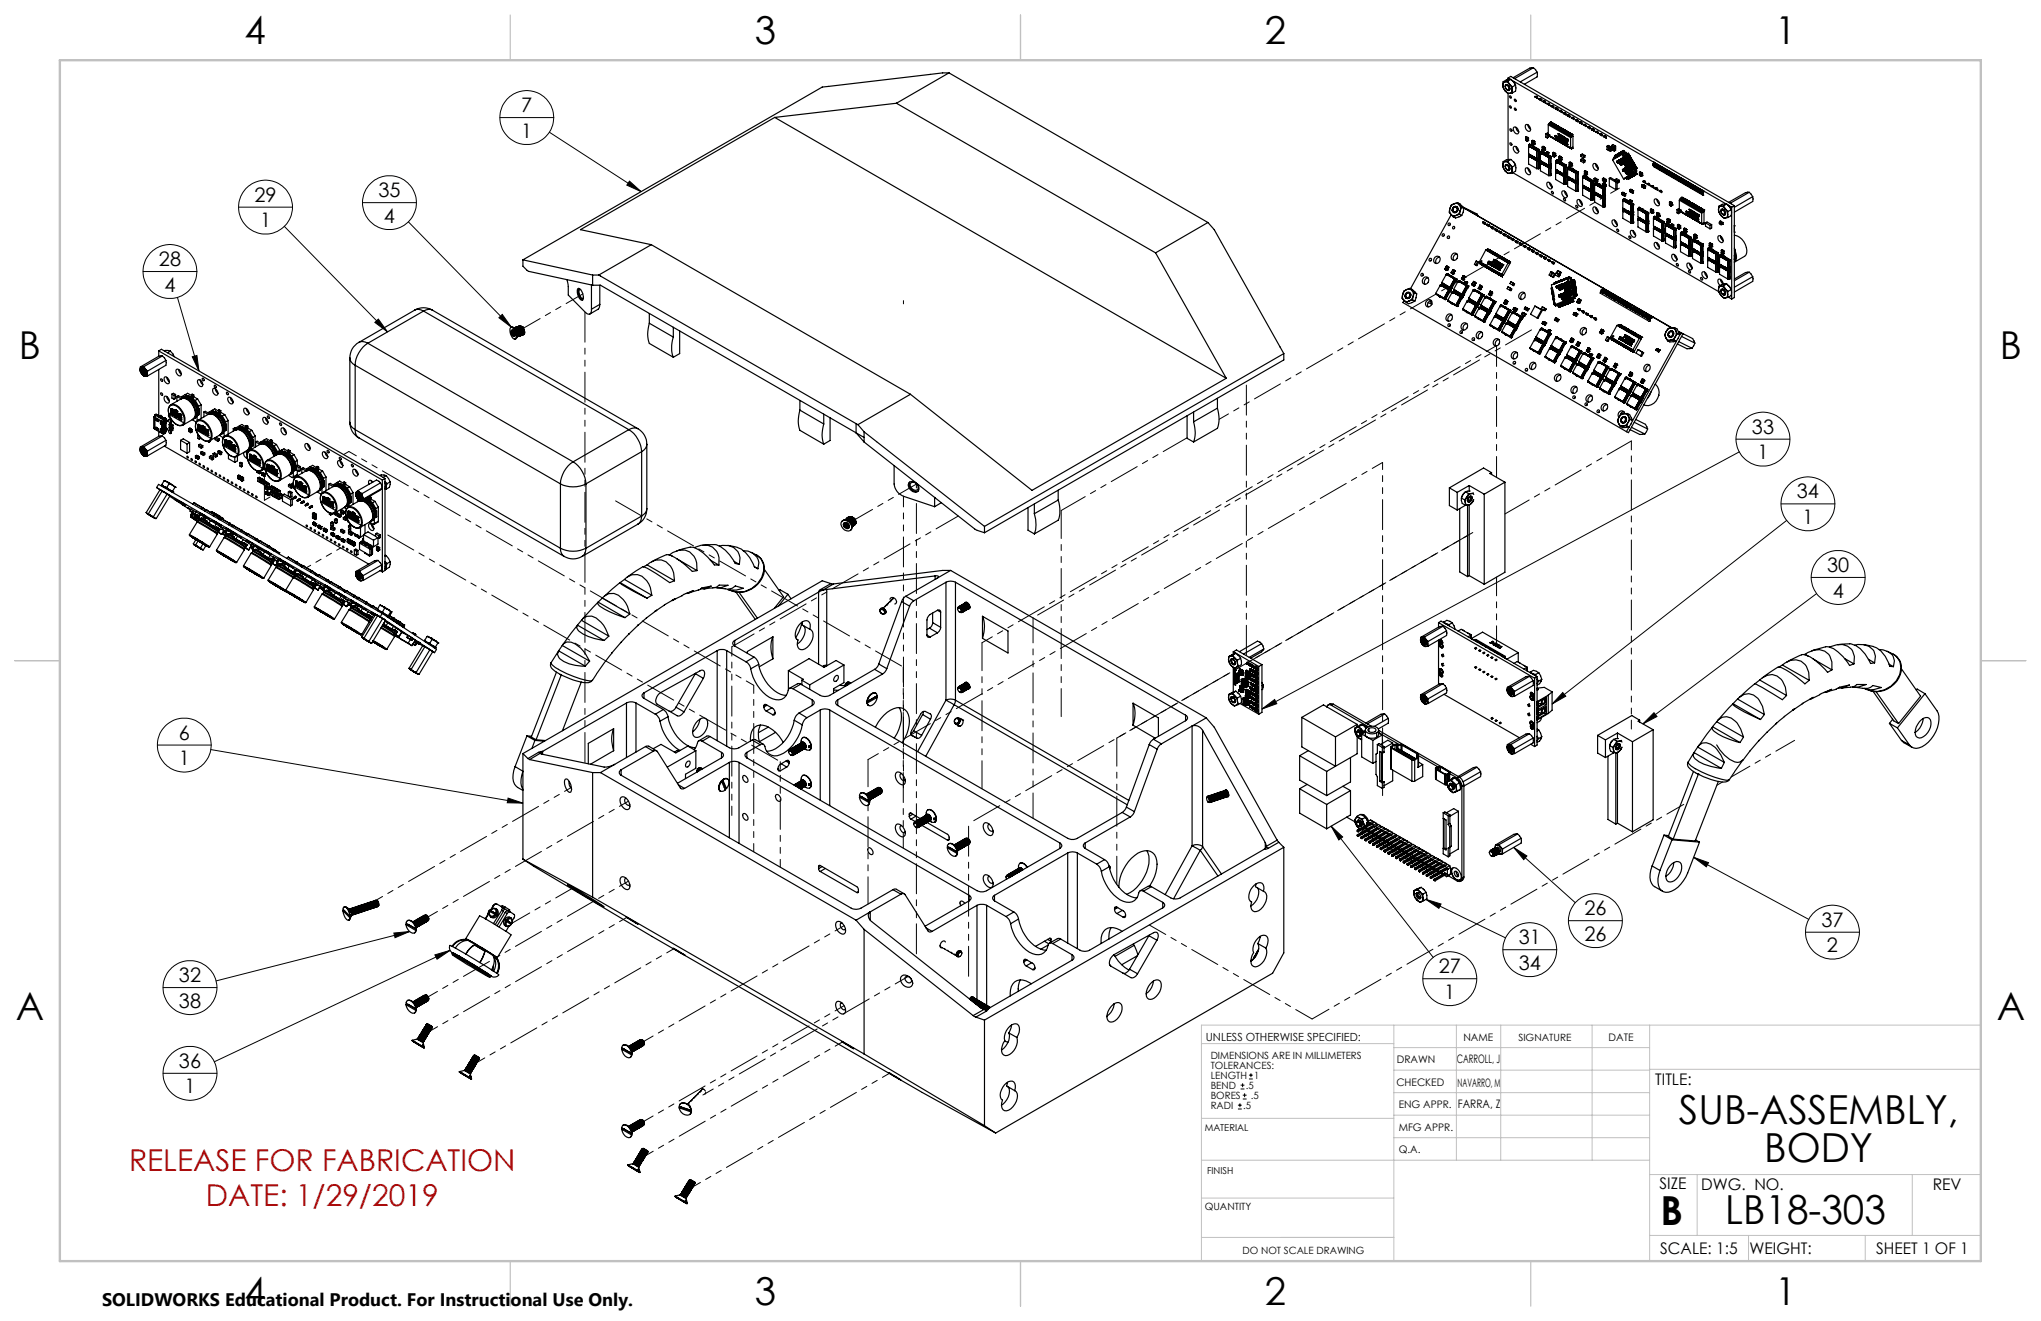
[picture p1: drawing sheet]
<svg xmlns="http://www.w3.org/2000/svg" width="432mm" height="279mm" viewBox="0 0 432 279" stroke-linecap="round" stroke-linejoin="round" font-family="sans-serif">
<defs><g id="words">
<g font-size="8.5">
<text x="355.2" y="237.7">SUB-ASSEMBLY,</text>
<text x="373.3" y="245.8">BODY</text>
<text x="351.3" y="259">B</text>
<text x="365" y="258.9">LB18-303</text>
</g>
<g font-size="8.1">
<text x="51.7" y="9.3">4</text>
<text x="159.7" y="9.3">3</text>
<text x="267.6" y="9.3">2</text>
<text x="375.6" y="9.3">1</text>
<text x="4" y="76">B</text>
<text x="423.1" y="76">B</text>
<text x="3.3" y="215.7">A</text>
<text x="422.4" y="215.7">A</text>
<text x="51.7" y="276">4</text>
<text x="159.7" y="276">3</text>
<text x="267.6" y="276">2</text>
<text x="375.6" y="276">1</text>
</g>
<g font-size="6.3" fill="#f00">
<text x="27.3" y="247.7">RELEASE FOR FABRICATION</text>
<text x="43.6" y="255">DATE: 1/29/2019</text>
</g>
<g font-size="4.2">
<text x="110.3" y="23.7">7</text>
<text x="110.3" y="29.1">1</text>
<text x="80.1" y="41.7">35</text>
<text x="53.8" y="42.7">29</text>
<text x="81.2" y="47.1">4</text>
<text x="55" y="48.1">1</text>
<text x="33.6" y="56.3">28</text>
<text x="34.8" y="61.7">4</text>
<text x="370.6" y="91.8">33</text>
<text x="371.8" y="97.1">1</text>
<text x="380.2" y="105.4">34</text>
<text x="381.3" y="110.8">1</text>
<text x="386.6" y="121">30</text>
<text x="387.7" y="126.4">4</text>
<text x="37.8" y="156.5">6</text>
<text x="37.8" y="161.8">1</text>
<text x="335.2" y="193.6">26</text>
<text x="385.3" y="196">37</text>
<text x="321.3" y="199.7">31</text>
<text x="335.2" y="199">26</text>
<text x="386.5" y="201.4">2</text>
<text x="37.9" y="207.8">32</text>
<text x="304.4" y="205.9">27</text>
<text x="321.3" y="205.1">34</text>
<text x="37.9" y="213.1">38</text>
<text x="305.6" y="211.3">1</text>
<text x="37.9" y="225.9">36</text>
<text x="39" y="231.3">1</text>
</g>
<text font-size="3.8" x="21.6" y="276.3">SOLIDWORKS Educational Product. For Instructional Use Only.</text>
<g font-size="3.4">
<text x="350.2" y="229.5">TITLE:</text>
<text x="351.1" y="251.6">SIZE</text>
<text x="359.9" y="251.6">DWG. NO.</text>
<text x="408.9" y="251.7">REV</text>
<text x="351.2" y="265.2">SCALE: 1:5</text>
<text x="370.1" y="265.3">WEIGHT:</text>
<text x="396.9" y="265.2">SHEET 1 OF 1</text>
</g>
<g font-size="2.5">
<text x="308.2" y="224.9">CARROLL, J</text>
<text x="308.4" y="229.8">NAVARRO, M</text>
<text x="308.4" y="234.4">FARRA, Z</text>
</g>
<text font-size="2.4" x="255.1" y="220.1">UNLESS OTHERWISE SPECIFIED:</text>
<g font-size="2.2">
<text x="309.6" y="220.2">NAME</text>
<text x="340.3" y="220.2">DATE</text>
<text x="295.5" y="224.9">DRAWN</text>
<text x="295.4" y="229.8">CHECKED</text>
<text x="295.9" y="239.1">MFG APPR.</text>
<text x="295.9" y="234.4">ENG APPR.</text>
<text x="295.9" y="243.9">Q.A.</text>
</g>
<g font-size="2.1">
<text x="321.2" y="220.2">SIGNATURE</text>
<text x="256.1" y="224">DIMENSIONS ARE IN MILLIMETERS</text>
<text x="256.1" y="226.1">TOLERANCES:</text>
<text x="256.1" y="228.2">LENGTH</text>
<text x="256.1" y="230.3">BEND</text>
<text x="256.1" y="232.4">BORES</text>
<text x="263.6" y="230.3">.5</text>
<text x="264.6" y="232.4">.5</text>
<text x="265.3" y="228.2">1</text>
<text x="256.1" y="234.5">RADI</text>
<text x="263" y="234.5">.5</text>
<text x="254.9" y="255.9">QUANTITY</text>
<text x="262.9" y="265.2">DO NOT SCALE DRAWING</text>
</g>
<g font-size="2">
<text x="254.9" y="239.1">MATERIAL</text>
<text x="255.4" y="248.3">FINISH</text>
</g>
</g></defs>
<g fill="none" stroke="#000" stroke-width=".21">
<path d="M105.8 24.9h11.4M116.2 28l19.4 12.5M133.2 38.3l2.4 2.2-3-1.3zM30.3 57.4h11.4M50.5 43.8h11.4M60.1 47.9l21.9 22.3M76.7 42.9h11.4M86.4 46.9l21.8 22.3M37.5 62.9l4.6 15.6M40.7 75.5l1-.3 .4 3.3zM79.3 68.2l.7-.7 2 2.7zM105.6 67.2l.7-.7 1.9 2.7z"/>
<path d="M367.3 92.9h11.4M368 95.6l-101 54.4M376.8 106.6h11.4M378 110.1l-49.6 38.8M383.2 122.1h11.4M384.3 125.6l-36.7 27.5M33.3 157.6h11.4M44.6 158.5l66 11.4M267 150l2.7-2 .4 .8zM330.6 146.5l.7 .7-2.9 1.7zM349.9 150.7l.7 .9-3 1.5zM107.5 168.8l3.1 1.1-3.3-.1z"/>
<path d="M281.6 174.7l2.5 2.3-.9 .7zM281.6 174.7l21.6 27.8M320.3 179.2l2.7 1.8-.6 .8zM320.3 179.2l13 11.7M83.3 197.3l3.3-.3-3 1.3zM86.6 197l-40.9 10.5M301.7 190.2l3.2 1-.5 .9zM301.7 190.2l16.8 8.2M331.8 194.7h11.4M358.3 181.3l3.2 1.2-.5 .8zM358.3 181.3l24.4 13.2M382 197.2h11.4"/>
<path d="M34.5 208.9h11.4M92 202l3.2-1-2.7 1.9zM95.2 201l-49.9 23.6M301 207h11.4M318 200.9h11.4M34.5 227h11.4M261.9 234.6h.8M261.9 233.8h.8M262.3 233.4v.8M262.5 230.3h.8M262.5 229.5h.8M262.9 229.1v.8"/>
<path d="M262.9 232.4h.8M262.9 231.6h.8M263.3 231.2v.9M264.2 228.2h.8M264.2 227.4h.8M264.7 227v.8"/>
<circle cx="111.5" cy="24.9" r="5.7"/>
<circle cx="36" cy="57.4" r="5.7"/>
<circle cx="56.2" cy="43.8" r="5.7"/>
<circle cx="82.4" cy="42.8" r="5.7"/>
<circle cx="373" cy="92.9" r="5.7"/>
<circle cx="382.5" cy="106.6" r="5.7"/>
<circle cx="388.9" cy="122.1" r="5.7"/>
<circle cx="39" cy="157.6" r="5.7"/>
<circle cx="337.5" cy="194.7" r="5.7"/>
<circle cx="387.7" cy="197.2" r="5.7"/>
<circle cx="40.2" cy="208.9" r="5.7"/>
<circle cx="306.7" cy="207" r="5.7"/>
<circle cx="323.6" cy="200.9" r="5.7"/>
<circle cx="40.2" cy="227" r="5.7"/>
</g>
<g fill="none" stroke="#c0c0c0" stroke-width=".21">
<path d="M294.9 216.8v49.9M308.1 216.8v28.6M317.5 216.8v28.6M336.8 216.8v28.6M349 216.8v49.9M419.1 216.8h-164.9v49.9M254.2 236.5h40.7M254.2 220.7h40.7M294.9 231.1h54.1M294.9 226.3h54.1M294.9 221.6h54.1M294.9 235.9h54.1"/>
<path d="M349 226.2h70.1M254.2 245.4h94.8M254.2 253.4h40.7M294.9 240.6h54.1M349 248.4h70.1M359.1 248.4v12.9M404.6 248.4v12.9M254.2 261.7h40.7M349 261.3h70.1M369.9 261.3v5.4M394.6 261.3v5.4"/>
</g>
<path d="M108 3.2v9.5M215.9 3.2v9.5M323.8 3.2v9.5M3.1 139.7h9.6M419.1 139.7h9.5M108 266.7v9.6M215.9 266.7v9.6M323.8 266.7v9.6" fill="none" stroke="#c0c0c0" stroke-width=".25"/>
<path d="M12.7 12.7h406.4v254h-406.4z" fill="none" stroke="#c0c0c0" stroke-width=".5"/>
<path d="M79.3 68.2l.7-.7 2 2.7zM40.7 75.5l1-.3 .4 3.3zM133.2 38.3l2.4 2.2-3-1.3zM105.6 67.2l.7-.7 1.9 2.7zM358.3 181.3l3.2 1.2-.5 .8zM349.9 150.7l.7 .9-3 1.5zM330.6 146.5l.7 .7-2.9 1.7zM320.3 179.2l2.7 1.8-.6 .8zM301.7 190.2l3.2 1-.5 .9zM281.6 174.7l2.5 2.3-.9 .7zM267 150l2.7-2 .4 .8zM107.5 168.8l3.1 1.1-3.3-.1zM92 202l3.2-1-2.7 1.9zM83.3 197.3l3.3-.3-3 1.3z" fill="#000"/>
<g fill="none" stroke="#000" stroke-width=".25">
<path d="M200.8 15.4h-1.4l-25.4 3-63.4 36.6M200.8 15.4l-11.1 6.4M200.8 15.4l54.8 31.7M318 18l.1 .6 .3 .6M318 18v.6l.4 .6M318 17.3v.7M318 17.3h.4M318.4 17.3a.56 .56 0 0 0-.4 .7M318.4 17.3l.7 .2 .3 .4M318.4 19.2l.4 .3 .6 .3M318.4 19.2l.6 .6h.4M318.5 18.3l.2-.3 .6 .3"/>
<path d="M318.5 18.3h.1M318.6 18.1a.54 .54 0 0 1 .6 .3 .54 .54 0 0 1-.2 .6l-.4-.3-.1-.4zM318.7 18l.6 .3M318.9 19h.1M318.9 17.9h-.2a.67 .67 0 0 0-.1 .8 .67 .67 0 0 0 .8 .3l-.1-.7M318.9 17.9l.4 .4M318.9 19l.4 .1M318.9 18h-.2M319 17.2l-.6 .1M319 17.2l.4 .7M319.1 16.5l.4 .3M319.1 16.5v.3"/>
<path d="M319.1 19.8v14M319.1 16.5l.5-.3 47.3 27.3M319.4 17.9l.6 .5M319.4 17.9l.4 .6 .1 .6M319.4 18.6l-.1 .3M319.4 18.8l-.2 .3-.3-.1M319.7 16.8l.9 1.2M319.7 16.8a2.28 2.28 0 0 0-1.7 .5M319.7 16.8l-.7 .4M319.8 17l45.4 26.1M319.9 19.1a.56 .56 0 0 1-.5 .7M319.9 19.1l.1 .5"/>
<path d="M320 18.4l-.1 .7M320 19.6l-.6 .2M320.2 17.3l.4 .6M320.5 16.6l.1 .2M320.5 16.6h-.1M320.6 18v1.3l-.6 .3M320.6 18l-.6 .4M324.4 14.3l.8 1M324.4 14.3l-.7 .1-3.6 2M324.4 14.3l-3.9 2.3M325.2 15.3v1l-2.7 1.5M325.2 15.3l-3.6 2"/>
<path d="M163.9 24.8l-41.1 23.8 15 3.2M163.9 24.8l95.5 55.2M189.7 21.8l-25.8 3M189.7 21.8l54.8 31.7M318 34.9l.1 .6 .3 .6M318 34.9v.6l.4 .6M318 34.2v.7M318 34.2h.4M318.4 34.2a.58 .58 0 0 0-.4 .7M318.4 34.2l.7 .2 .3 .3M318.4 36.1l.4 .4 .6 .2M318.4 36.1l.6 .6h.4"/>
<path d="M318.5 35.2l.2-.3 .6 .3M318.5 35.2h.1M318.6 35a.54 .54 0 0 1 .6 .3 .54 .54 0 0 1-.2 .6l-.4-.3-.1-.4zM318.7 34.9h.2M318.7 34.9l.6 .3M318.9 35.9h.1M318.9 34.9l-.3-.1a.83 .83 0 0 0 .7 1.3l.1-.4-.1-.5M318.9 34.9l.4 .3M319 34.1l-.6 .1M319 34.1l.4 .6M319.4 34.7l.6 .6M319.4 34.7l.4 .6 .1 .7"/>
<path d="M319.4 35.5l-.1 .3M319.4 35.7l-.1 .3-.4-.1 .4 .1M319.4 22.4a.24 .24 0 0 1 .3 .2 .24 .24 0 0 1-.2 .3zM319.4 20.3a.24 .24 0 0 1 .3 .1 .24 .24 0 0 1-.2 .3zM319.5 30.2a.28 .28 0 0 1 .4 .2 .28 .28 0 0 1-.2 .3l-.3-.3zM319.5 27.2a.28 .28 0 0 1 .4 .2 .28 .28 0 0 1-.2 .4l-.3-.3zM319.7 33.7l.9 1.2M319.7 33.7l-1 .1-.7 .4M319.7 33.7l-.7 .4M319.9 36a.52 .52 0 0 1-.5 .7M319.9 36l.1 .6M320 35.3l-.1 .7"/>
<path d="M320 36.6l-.6 .1M320 36.5l43.6 25.2M320.2 27l.1-.1a.93 .93 0 0 1 .8 1.4 .97 .97 0 0 1-.9-1.3zM320.2 31.1l.1-.1a.92 .92 0 0 1 .8 1.3 .96 .96 0 0 1-.9-1.2zM320.2 34.2l.4 .6M320.4 22.9a.25 .25 0 0 1 .3 .1 .25 .25 0 0 1-.1 .4zM320.4 21a.23 .23 0 0 1 .3 .1 .23 .23 0 0 1-.1 .3zM320.6 34.9v1.3l-.6 .4M320.6 34.9l-.6 .4M320.7 26.9l.2 .6 .4 .4M320.7 31l.2 .6 .4 .4M322.8 29.5h.1"/>
<path d="M322.8 29l.3 .2M322.8 29l.1-.1 .4 .2M322.8 29v.7l.3 .2M322.8 29.2l.3 .2M322.8 29.5l.3 .2M322.8 26.4a.93 .93 0 0 1 .8 1.4 .93 .93 0 0 1-.8-1.4zM322.8 35.5a.93 .93 0 0 1 .8 1.4 .93 .93 0 0 1-.8-1.4zM323.1 29.4h.1M323.1 29.7h.1M323.1 29.2v.7M323.1 29.2l.1-.1v.6M323.2 29.2h.1"/>
<path d="M323.2 29.7h.1M323.2 29.6h.1M323.2 29.6l-.1 .3M323.2 29.7l-.1 .1M323.3 26.4l.1 .6 .4 .4M323.3 35.6l.1 .5 .4 .4M323.3 29.1l-.1 .1M323.3 29.1l-.2 .1M323.4 30.9h.1M323.4 33h.1M323.4 33v1.7l1.7 1M323.4 30.9l1.7 1"/>
<path d="M323.4 30.9v1.6l1.7 1M323.4 33l1.7 1M323.4 33.1h.1M323.5 30.9v.2M323.5 33.1v.2M323.5 32.8h.1M323.5 30.6v.1M323.5 31.1h.1M323.5 33.3h.1M323.6 32.7l1.9 1.1M323.6 30.5l1.9 1.1M323.6 30.5l.7 .4"/>
<path d="M323.6 30.5v.1M323.6 32.7v.1M323.6 30.6h-.1M323.6 32.7l-.1 .1M323.6 30.6h.1M323.6 32.7h.1M323.6 32.6v.1M323.6 30.6l1.9 1M323.6 30.6l-.2 .3M323.6 32.7l-.2 .3M324.1 30.3h.1M324.1 29.8l.3 .2"/>
<path d="M324.1 29.8l.2-.1 .3 .1M324.1 29.8v.7l.3 .2M324.1 30.3l.3 .2M324.1 30l.3 .1M324.3 30.9h.2M324.3 33.1l.1 .1M324.3 30.9l.1 .1M324.4 30.1h.1M324.4 30.5h.1M324.4 30v.7M324.4 33.2h.1M324.4 31h.1"/>
<path d="M324.4 33.1v.1M324.5 30.9v.1M324.5 31l1.1 .6M324.5 31h-.1M324.5 30.9l-.1 .1M324.6 30.4h.1M324.6 30h.1M324.6 30.5h.1M324.6 29.8v.8l-.2 .1M324.6 29.9l-.2 .1M324.6 29.8l-.2 .2M324.6 30.5l-.2 .1"/>
<path d="M324.7 20.4h.2M324.7 20.4l.2 .2M324.7 20.4l.2 .1M324.9 20.5v.1M324.9 20.4v.2M324.9 20.4v.1M325.1 20.6l.2 .2v-.1M325.1 20.6l.2 .1M325.1 31.9h.1M325.1 33.5h.1M325.1 34h.1M325.1 35.7h.1"/>
<path d="M325.1 31.9v1.6M325.1 34v1.7M325.2 20.7l-.2-.2 .1-.2 .2 .4M325.3 33.5l.3 .2M325.4 33.5h.1M325.4 35.6l.1 .1M325.5 31.7h.1M325.5 33.5h.1M325.5 33.8h.1M325.5 35.6h.1M325.5 31.6v1.9M325.5 33.8v1.9"/>
<path d="M325.5 31.7l-.4 .2M325.5 31.6l-.4 .3M325.5 33.5h-.4M325.5 33.8l-.4 .2M325.5 35.6l-.4 .1M325.6 20.9h.1M325.6 20.9l.1 .2M325.6 31.8v1.4M325.6 33.3l-.1 .2M325.6 33.9v1.4M325.6 35.4l-.1 .3M325.6 20.9l.1 .1"/>
<path d="M325.6 33.9h.1M325.6 33.2h.1M325.6 31.7l.1 .1M325.6 35.3h.1M325.6 31.7v.1M325.6 35.3v.1M325.6 31.6v.1M325.6 33.7v.2M325.6 31.6h-.1M325.6 33.2v.1M325.6 33.7l-.1 .1M325.7 31.8v.1l-.2 .1"/>
<path d="M325.7 33.2v.2h-.2M325.7 33.9v.2h-.2M325.7 35.3v.2l-.2 .1M325.7 31.8h-.1M325.7 33.2l-.1 .1M325.7 33.9h-.1M325.7 35.3l-.1 .1M325.7 21v.1M325.9 32.3h.1M325.9 34.5h.1M325.9 32.3l1.8 1M325.9 34.5v1.6l1.8 1"/>
<path d="M325.9 32.3v1.7l1.8 1M325.9 34.5l1.8 1M326 32.4h.1M326 34.5h.1M326 21.2l-.2-.3 .1-.1 .2 .4M326 21.1l.1 .2v-.1M326 32.4l.1 .2M326 34.5l.1 .2M326 21.1l.1 .1M326 21.1h.1M326 32.1h.1M326 34.2v.1"/>
<path d="M326 34.2l.1 .1M326.1 32.6h.1M326.1 34.7h.1M326.1 34.1h.1M326.1 34.1l1.9 1.1v1.9M326.1 32l1.9 1.1M326.1 32l-.1 .1M326.1 34.1v.1M326.1 32l.8 .3M326.1 34.2h-.1M326.1 32h.1M326.1 34.2h.1"/>
<path d="M326.1 34.2l1.9 1M326.1 32l-.2 .3M326.1 34.2l-.2 .3M326.3 31.6h.1M326.3 31v.7l.3 .2M326.3 31l.2-.1 .3 .2M326.3 31l.3 .2M326.3 31.6l.3 .2M326.3 31.2l.3 .2M326.5 21.4h.1M326.5 21.4l.1 .2M326.6 21.4v.2"/>
<path d="M326.6 31.8h.1M326.6 21.4h.1M326.6 31.2v.7M326.8 31.6h.1M326.8 31.3h.1M326.8 31.8h.1M326.8 31.1v.7M326.8 31.2l-.2 .1M326.8 31.1l-.2 .1M326.8 31.8l-.2 .1M326.8 21.7v-.4l.2 .4M326.8 21.6l.2 .2v-.1"/>
<path d="M326.8 21.6l.2 .1M326.8 32.3l.2 .2M326.8 34.5l.2 .1M326.8 32.3l.3 .1M326.8 32.3l.2 .1M327 34.6h.1M327 32.4v.1M327 28.3l.3 .2M327 28.3v.7l.3 .2M327.1 32.4h.1M327.1 32.4l1 .7M327.1 32.4l-.1 .1"/>
<path d="M327.1 32.4h-.1M327.1 32.2l.1 .3M327.1 32.2l.2 .1M327.2 32.5h.1M327.2 32.3h.1M327.2 32.3l.2 .1M327.2 32.3v.2M327.3 32.3h.1M327.3 32.2h.1M327.3 32.2h-.1M327.3 32.2h-.2M327.3 32.3l.1 .1"/>
<path d="M327.3 21.9h.1M327.3 21.9l.1 .2M327.3 28.5v.7M327.4 38.6a.92 .92 0 0 1 .8 1.3 .92 .92 0 0 1-.8-1.3zM327.4 32.2h.1M327.4 32.2l.1 .1M327.4 32.4h.1M327.4 21.9v.2M327.4 32.4l.1 .3M327.4 32.4l.1 .1M327.4 21.9h.1M327.5 32.5v.2"/>
<path d="M327.5 32.3h.1M327.6 28.3l-.3-.1-.3 .1M327.6 26.4v2.2l4.7 2.8M327.6 26.4l4.7 2.7M327.6 28.4l-.3 .1M327.6 32.3l-.2 .1M327.6 28.7v.3l-.3 .2M327.6 32.3l-.1 .4M327.6 32.3l-.1 .2M327.7 33.3h.1M327.7 35h.1M327.7 35.5h.1"/>
<path d="M327.7 37.1h.1M327.7 33.3v1.7M327.7 35.5v1.6M327.7 22.1l.1 .1M327.7 22.1v.1M327.7 22.2l-.1-.2v-.2l.2 .4M327.7 26.2l-.1 .2M327.7 26.2l4.8 2.7h.1M327.8 35l.3 .2M327.8 28.8h.1M327.8 38.6l.2 .6 .4 .4M327.8 28.5l.1 .1z"/>
<path d="M327.8 28.8l.1 .1M327.8 26.1h.1M327.8 26.2h-.1M327.8 26.1l.1 .1M327.8 26v.1M327.8 26h.1M327.8 22.2v.1l-.1-.1M327.9 26v.1M327.9 28.8v.1M327.9 26.1l.1 .3M327.9 28.9h.1M327.9 26.2h.1"/>
<path d="M327.9 28.9h.2M327.9 26.1l.1 .1M327.9 37.1h.1M327.9 35h.1M328 26.1h-.1M328 33.1h.1M328 33.1l-.3 .2M328 35.2v.1M328 35.2l-.3 .3M328 34.9h.1M328 35h.1M328 35.3h.1"/>
<path d="M328 37.1h.1M328 35h-.3M328 37.1h-.3M328 28.9h.1M328 26.2v.2M328 33.1v1.9M328.1 26.1l-.1 .1M328.1 28.9h.1M328.1 26.2l.1 .1M328.1 26.2l.1 .3M328.1 35.2l-.4 .3M328.1 34.7l-.1 .3"/>
<path d="M328.1 34.6l.1 .1M328.1 33.2h.1M328.1 36.8h.1M328.1 35.3h.1M328.1 35.3v.1M328.1 34.6v.1M328.1 33.1v.2M328.1 33.3v1.3M328.1 35.2v.1M328.1 35.4v1.4M328.1 36.9l-.1 .2M328.1 26.3l-.1 .1"/>
<path d="M328.1 29h.1M328.1 33.1h-.1M328.1 36.8v.1M328.2 26.2h-.1M328.2 26.1l-.1 .1M328.2 22.4h.1M328.2 26.2h.1M328.2 29h.1M328.2 26.1h.1M328.2 22.4l.1 .2M328.2 25.8l-.3 .3M328.2 25.8l-.4 .2"/>
<path d="M328.2 33.2v.2h-.2M328.2 34.7l-.2 .2M328.2 35.3l-.2 .3M328.2 36.8v.2h-.2M328.2 25.8l-.3 .2M328.2 33.2l-.1 .1M328.2 34.7h-.1M328.2 35.3l-.1 .1M328.2 36.8l-.1 .1M328.2 26.3v.2M328.2 26.5h.1M328.3 26.2l-.1 .1"/>
<path d="M328.3 29h.1M328.3 26.4h.1M328.3 29.1h.1M328.3 22.4v.2M328.3 26.4v.1M328.3 26.3l.1 .1M328.3 25.9l-.3 .2h.1M328.3 25.9l-.1 .2M328.3 26.2h.1M328.3 25.9l-.2 .2M328.4 29.1h.1M328.4 26.5h.1"/>
<path d="M328.4 26.4v.2M328.4 26.4h.1M328.5 26.3l.1 .3M328.5 29.1l.1 .1M328.5 32.8h.1M328.5 32.3l.1-.1 .4 .2M328.5 32.8l.3 .2M328.5 32.3v.7l.3 .2M328.5 32.5l.3 .1M328.5 32.3l.3 .2M328.5 26.4l.1 .1M328.5 26l-.2 .2 .1 .4"/>
<path d="M328.5 26.3v.1M328.5 26l-.3 .2M328.5 26.4h.1M328.5 26l-.2 .2M328.5 22.6h.2M328.5 22.6l.2 .2v-.2M328.6 22.7l-.2-.2 .1-.2 .2 .4M328.6 26.6h.1M328.6 29.2h.1M328.6 26.5v.1M328.6 26.4v.1M328.6 26.5h.1"/>
<path d="M328.6 26.4v.2M328.6 29.2l.2 .1M328.6 26.5l.1 .2M328.6 26.4h.1M328.6 26.5l.1 .1M328.6 26.5h.2M328.7 26.1l-.2 .2M328.7 26.1l-.4 .2M328.7 26.1l-.3 .3M328.7 29.3h.1M328.7 26.6v.1M328.7 26.7h.1"/>
<path d="M328.8 26.5l-.1 .1M328.8 29.3h.1M328.8 29.4h.1M328.8 32.6h.1M328.8 33h.1M328.8 26.8h.1M328.8 32.5v.7M328.8 26.7h.1M328.8 26.6l.1 .1M328.8 26.5v.3M328.8 26.6h.1M328.8 26.5h.1"/>
<path d="M328.9 26.2l-.4 .2M328.9 26.2h.1M328.9 26.2l-.3 .2M328.9 26.7v.1M328.9 26.6v.1M328.9 29.4h.1M329 32.9h.1M329 26.8h.1M329 26.7h.1M329 29.5h.1M329 32.6h.1M329 33.1h.1"/>
<path d="M329 26.7l.1 .3v-.2M329 26.7l.1 .1M329 32.4v.7M329 26.8h-.1M329 32.4l-.2 .1M329 33.1l-.2 .1M329 26.6h.1M329 22.9h.2M329 22.9l.1 .2M329 26.3v.1M329 28.8h.1M329 26.4l-.2 .1"/>
<path d="M329 26.3l-.2 .2M329 22.9h.1M329.1 26.7h.1M329.1 28.8h.1M329.1 29.1h.1M329.1 29.5h.1M329.1 26.9h.1M329.1 28.6v.5M329.1 28.6v.1M329.1 26.4l-.3 .2M329.1 29h.1M329.1 28.9h.1"/>
<path d="M329.1 34.1h.1M329.1 36.3h.1M329.1 34.1v.1M329.1 28.8l.2 .1M329.1 34.1v1.7l1.8 1M329.1 36.3v1.7l1.8 1M329.1 34.1l1.8 1.1M329.1 36.3l1.8 1M329.1 29.5l.2 .1M329.1 22.9v.2M329.1 34.2h.1M329.1 34.3l.1 .1z"/>
<path d="M329.1 26.8l.1 .1M329.1 26.8l.1 .2M329.1 34.2l1.7 1M329.1 36.3l1.7 1M329.2 34.3h.1M329.2 36.4h.1M329.2 26.8h-.1M329.2 22.9l-.1 .2M329.2 26.5l-.2 .1M329.2 26.4l-.3-.2-.3 .3M329.2 26.4v.1M329.2 26.8h.1"/>
<path d="M329.2 26.7h.1M329.2 26.4l-.3 .2M329.2 22.9h-.1M329.2 34.3v.1M329.2 36.4v.1M329.2 28.9l-.1 .1M329.2 28.9h.1M329.2 34.4h.1M329.2 36.5h.1M329.2 27h.1M329.2 26.9v.1M329.2 33.9v.1"/>
<path d="M329.2 36.1h.1M329.3 26.8l-.1 .1M329.3 29.6h.1M329.3 33.8l-.1 .1M329.3 35.9l-.1 .2M329.3 29l-.2 .1M329.3 27h.1M329.3 35.9l1.9 1.2M329.3 33.8l1.9 1.2M329.3 33.8h.1l.7 .4M329.3 35.9h.1M329.3 33.9h-.1"/>
<path d="M329.3 36l-.1 .1M329.3 29.1l.1 .1 .2-.1M329.3 29.1h.1M329.3 29.2h.1M329.3 26.8l.1 .3M329.3 29h.1M329.3 29.6l.1 .1M329.3 33.9h.1M329.3 36h.1M329.3 29.1v.1M329.3 33.9l1.9 1.1M329.3 33.9l-.2 .2"/>
<path d="M329.3 36l-.2 .3M329.4 29.2v.1M329.4 28.9h.1M329.4 26.9v.1M329.4 26.6l-.3 .2M329.4 29.2h.1M329.4 26.5l-.4 .2M329.4 26.5v.1M329.4 28.9v.2l-.1-.1M329.4 26.8h.1M329.4 26.9h.1M329.4 26.5l-.3 .2"/>
<path d="M329.4 27v.1M329.4 27.1h.1M329.4 28.9l.2 .2v.2h-.2M329.4 28.9l-.1-.1v.2M329.4 28.9l.1 .1M329.4 29.3h.1M329.4 29.7h.1M329.4 23.1l.1 .2v-.2M329.4 23.1h.1M329.5 29.7l.2 .2M329.5 23.1h.1M329.5 27.1h-.1"/>
<path d="M329.5 27l.1 .1M329.5 26.9l.1 .3M329.5 26.9h.1M329.5 27h.1M329.5 23.1l-.1-.3-.2 .1 .2 .3M329.5 29l.1 .1M329.5 29h.1M329.5 26.6l-.3 .2M329.5 26.6l-.2 .2M329.6 29.1h.1M329.6 29.8h.1M329.6 27.1v.1"/>
<path d="M329.6 27v.1M329.6 29.4h.1M329.6 29.4l.3 .2M329.6 27.2h.1M329.7 27.1v.1M329.7 28.3h.1M329.7 28.3l.1 .1M329.7 27h.1M329.7 28.3v.1M329.7 27.1h.1M329.7 26.7l-.3 .2M329.7 28.4v.4"/>
<path d="M329.7 28.8h.1M329.7 26.7l-.2 .2M329.7 28.4h.1M329.7 29.4h.1M329.7 29.9h.1M329.7 29.4v-.4l.1 .5h.1M329.7 26.7l-.2 .3M329.8 28.8h.1M329.8 28.4v.4M329.8 27.1l-.1 .1M329.8 28.4h.1M329.8 29.9h.1"/>
<path d="M329.8 27.1v.2M329.8 29.9v.1M329.8 33.6h.1M329.8 30h.1M329.8 27.2l.1 .2M329.8 33.1v.7l.3 .1M329.8 33.1l.2-.1 .3 .2M329.8 33.6l.3 .2M329.8 27.3h-.1M329.8 27.2l.1 .1M329.8 33.2l.3 .2M329.8 33.1l.3 .2"/>
<path d="M329.8 27.2h.1M329.8 26.8l-.2 .2 .1 .3v-.1M329.8 26.8l-.2-.2-.2 .3M329.8 27.2h.2M329.8 27.1h.1M329.8 26.8l-.2 .2M329.9 23.4h.1M329.9 23.4l.1 .2M329.9 28.6l.1 .3M329.9 28.6l.1-.1 .1 .1-.1 .3M329.9 27.4h.1M329.9 28.6h.1"/>
<path d="M329.9 29.4h.1M329.9 29.6h.1M329.9 30h.1M329.9 27.3v.1M329.9 29.4l.2 .1M329.9 29.5v.1M329.9 29.6l.2 .1v-.5v.4M329.9 29.5l.2 .1M330 27.2l-.1 .1M330 28.7l.1 .2M330 30h.1M330 28.5h.1"/>
<path d="M330 28.5l-.1 .1M330 28.5v.2M330 30.1h.1M330 30v.1M330 23.4v.2M330 27.3l.2 .2M330 27.4h-.1M330 27.3l.1 .2M330 27.3h.1M330 28.9l.1 .1M330 28.5l.1 .1M330 28.9h.1"/>
<path d="M330 23.4h.1M330 26.9l-.3 .2M330 26.9l-.2 .2M330 34.2l.2 .1M330 36.4h.1M330 34.2h.3M330 36.4l.2 .1M330 27.2h.1M330.1 27.5h.1M330.1 28.8v.1M330.1 28.6v.2M330.1 28.6h.1"/>
<path d="M330.1 28.8h.1M330.1 28.9h.1M330.1 29.5h.1M330.1 29.6h.1M330.1 27.3v.2M330.1 30.1h.1M330.1 33.8h.1M330.1 27.4l.1 .2M330.1 33.3v.6M330.2 27.3l-.1 .1M330.2 30.1l.1 .1M330.2 27.3h.1"/>
<path d="M330.2 34.3h.1M330.2 36.4v.1M330.2 27.3l.1 .1M330.2 29.5l.1 .2M330.2 28.7v.1M330.2 28.9v.1M330.2 27l-.2 .3M330.2 28.7h.1M330.2 28.9h.1M330.2 29.5h.1M330.2 27l-.4 .2M330.2 27l-.2 .2"/>
<path d="M330.2 28.6l.2 .2M330.2 28.6v.1M330.2 28.8l.1 .1M330.2 29l.1 .1M330.2 28.8h.1M330.2 29h.1M330.2 30.2h.1M330.2 27.5v.1M330.2 27.6h.1M330.3 28.7h.1M330.3 28.9h.1M330.3 29.4l.2 .1-.1 .3"/>
<path d="M330.3 29.4l-.1 .1M330.3 29.7l.1 .1M330.3 29v.1M330.3 28.8v.1M330.3 28.7v.1M330.3 28.9h-.1M330.3 27.4l-.1 .1M330.3 29.7h.1M330.3 30.2h.1M330.3 23.6h.1M330.3 23.6v.1M330.3 29.5h.1"/>
<path d="M330.3 34.2v.1M330.3 34.3l1 .6M330.3 34.3h-.1M330.3 34.2l-.1 .1M330.3 33.7h.1M330.3 29.1h.1M330.3 29.4l.1 .1M330.3 29.4l-.1 .2 .2 .2M330.3 29.4h.1M330.3 33.3h.1M330.3 33.8h.1M330.3 27.5l.1 .1"/>
<path d="M330.3 27.5l.1 .2M330.3 30.2l.1 .1M330.3 33.2v.6M330.3 27.6h.1M330.3 33.2l-.2 .1M330.3 33.8l-.2 .1M330.3 28.9v.1M330.3 28.7l.1 .1M330.3 27.4v.1M330.3 27.4h.1M330.3 27.4l.1 .1M330.4 27.1l-.1-.1-.3 .3"/>
<path d="M330.4 27.1l-.2 .2M330.4 27.1l-.3 .2M330.4 23.6l-.2-.3 .1 .4M330.4 28.8h.1M330.4 29.5h.1M330.4 29.8h.1M330.4 30.3h.1M330.4 29.8l.1 .1M330.4 23.6v.2l-.1-.1M330.4 27.6v.1M330.4 27.5v.1M330.4 27.7h.1"/>
<path d="M330.5 28.9l.2 .1M330.5 28.9v.1M330.5 29.1l.1 .1M330.5 27.7h.1M330.5 28.9l.1 .1v-.1M330.5 28.9h.1M330.5 30.3l.1 .1M330.5 29.1h.1M330.5 29v.1M330.5 27.6l.1 .1M330.5 28.8v.1M330.5 27.2l-.3 .1"/>
<path d="M330.5 27.2l-.2 .2M330.5 27.6h.1M330.5 29h.1M330.6 28.9h.1M330.6 29.1h.1M330.6 29.6h.1l.1 .1M330.6 29.6v.1M330.6 29.8v.2M330.6 27.5v.3M330.6 29l-.1 .1M330.6 29.1l.1 .1M330.6 29.6h.1"/>
<path d="M330.6 29.8h.1M330.6 29v.1M330.6 29.7v.1M330.6 30h.1M330.6 27.8h.1M330.6 28.9l.1 .1M330.6 29.2h.1M330.6 29.7h.1M330.6 30.4h.1M330.6 27.7v.1M330.6 29.6l.1 .2M330.6 27.6v.1"/>
<path d="M330.7 30l.1 .1M330.7 29.1v.1M330.7 27.6l-.1 .2M330.7 29h-.1M330.7 29h.1M330.7 29.1h.1M330.7 29.2h.1M330.7 30.4l.1 .1M330.7 27.7l.1 .2M330.7 27.7l.1 .1M330.7 30h.1M330.7 29.8l.1 .2"/>
<path d="M330.7 29.8h.1M330.7 29.6l.1 .1M330.7 29v.1M330.7 29.2h-.1M330.7 27.7h.1M330.7 29.6h.1M330.7 27.3l-.4 .1M330.7 27.3l-.2 .2M330.7 27.6h.1M330.7 27.3l-.3 .2M330.7 29.3h.1M330.7 23.8l.2 .1"/>
<path d="M330.7 23.8l.1 .3M330.7 23.8l.1 .1M330.8 29.7h.1M330.8 27.9h.1M330.8 30.5h.1M330.8 30v.1M330.8 30l.1 .1M330.8 30h.1M330.8 30.1h.1M330.8 27.7v.1M330.8 27.8v.1M330.8 23.9v.2"/>
<path d="M330.8 35.2h.1M330.8 37.3h.1M330.8 29.7v.1M330.8 30.5l.1 .1M330.8 27.8l.1 .2M330.8 27.7h.1M330.8 27.8l.1 .1M330.8 30.1l.1 .1M330.8 27.7l.1 .1M330.9 29.7l.2 .2-.1 .3M330.9 29.1h.1M330.9 29.7h.1"/>
<path d="M330.9 23.9l-.1 .2M330.9 23.9h.1M330.9 36.8h.1M330.9 35.2h.1M330.9 39h.1M330.9 37.3h.1M330.9 27.4l-.4 .2M330.9 27.4h.1M330.9 30.1h.1M330.9 35.2v1.6M330.9 37.3v1.7M330.9 30.1v.1"/>
<path d="M330.9 29.7v.1M330.9 29h.1M330.9 29l-.2 .3M330.9 29.1l-.2 .2M330.9 29.1l.1 .4M330.9 27.4l-.2 .2M330.9 27.4l-.3 .2M330.9 23.9h-.1M330.9 30.6h.1M330.9 27.9v.1M330.9 29l.1 .5M330.9 30.2h.1"/>
<path d="M330.9 29.8h.1M330.9 27.8v.1M331 29.5h.1M331 30.6h.1M331 28h-.1M331 36.8l.3 .2M331 30.1h.1M331 29.8v.2M331 27.8l.1 .2M331 27.8l.1 .3M331 29.8h.1M331 30.6l.3 .2"/>
<path d="M331 27.8h.1M331 27.8l.1 .1M331 30v.1M331 30h.1M331 27.5l-.1-.1-.2 .3M331 27.5h.1M331 29.1l.2 .3M331 27.5l-.2 .2M331.1 29.4v.1M331.1 29.4h.1M331.1 30.7h.1M331.1 28v.1"/>
<path d="M331.1 29.5l.1 .1M331.1 27.9v.1M331.1 29.5h.1M331.1 24.1l.2 .2v-.2M331.1 24.1h.2M331.2 29.4h.1M331.2 29.4h-.1M331.2 28h.1M331.2 29.4l.1 .3v-.5v.4M331.2 30.7h.1M331.2 28.1h-.1M331.2 38.9v.1"/>
<path d="M331.2 29.4l-.2-.3 .3 .3M331.2 36.8v.1M331.2 27.9v.1M331.2 27.9l.1 .3M331.2 35h.1M331.2 36.8h.1M331.2 37.1h.1M331.2 38.9h.1M331.2 27.9h.1M331.2 35v1.9M331.2 27.9l.1 .1M331.2 36.8h-.3"/>
<path d="M331.2 37.1l-.3 .2M331.2 38.9l-.3 .1M331.2 29.6h.1M331.2 30.3h.1M331.2 30.1h.1M331.2 27.6h.1M331.2 37.1v1.9M331.2 27.6l-.2 .2M331.2 27.6l-.3 .2M331.2 30.1l.1 .2M331.3 24.1l-.3-.3v.2l.2 .2M331.3 28.2h.1"/>
<path d="M331.3 29.4h.1M331.3 29.6h.1M331.3 35.1v.2l.1-.2M331.3 37.2v.2l.1-.2M331.3 28v.2M331.3 38.7v.2M331.3 27.6l-.3 .2M331.3 35.1h.1M331.3 36.5v.1M331.3 37.2v.1M331.3 38.7h.1M331.3 28h.1"/>
<path d="M331.3 30.8h.1M331.3 28l.1 .3M331.3 35.1v1.4M331.3 36.6l-.1 .3M331.3 37.3v1.3M331.3 30.1h.1M331.3 30.8l.2 .1M331.3 36.5h.1M331.3 35l.1 .1M331.3 38.6l.1 .1M331.3 37.1l.1 .1M331.3 30.1l.1-.1-.2 .3"/>
<path d="M331.3 30.1l-.2-.3 .1 .5M331.3 34.9v.1M331.3 37v.2M331.3 30.1v.2M331.3 34.9l-.4 .3M331.3 35v.1M331.3 38.9l-.1 .1M331.3 37l-.1 .1M331.3 38.6v.1M331.4 29.5v.2M331.4 28v.2M331.4 29.5h.1"/>
<path d="M331.4 27.7l-.3-.2-.3 .2M331.4 27.7h.1M331.4 28h.1M331.4 28l.1 .1M331.4 27.7l-.2 .2M331.4 27.7l-.3 .2M331.4 36.5l-.1 .3v-.3M331.4 38.7l-.1 .2M331.4 37.2l-.1 .1M331.4 35.1h-.1M331.4 36.5l-.1 .1M331.4 38.7h-.1"/>
<path d="M331.4 29.7l.2 .1M331.4 28.3h.1M331.4 29.7h.1M331.4 30.4h.1M331.4 29.4h.1M331.4 28.2v.1M331.5 28.1l-.1 .1M331.5 29.4h.1M331.5 29.4l-.1 .2 .2 .2M331.5 29.4l.1 .1M331.5 30.9h.1M331.5 28.3h.1"/>
<path d="M331.5 28.3h-.1M331.5 28.1v.2M331.5 28.2l.3 .3M331.5 30.9l.1 .1M331.5 28.2l.3 .2M331.5 28.1v.1M331.5 27.8l-.2 .2M331.5 27.8l-.3 .1M331.5 28.1h.1M331.5 28.1l.1 .1M331.6 29.4l-.2 .1M331.6 29.8h.1"/>
<path d="M331.6 24.3l.1 .1M331.6 29.4v.1M331.6 29.5h.1M331.6 24.3l.1 .3M331.6 28.4h.1M331.6 28.2v.1M331.6 31h.1M331.6 29.5v.3M331.6 30.1l-.2 .3M331.6 31l.3 .2M331.6 35.6h.1M331.6 37.7h.1"/>
<path d="M331.6 30.1l-.1 .3 .2 .2-.3-.2M331.6 28.3v.1M331.6 35.6v1.7l1.8 1M331.6 37.7v1.7l1.8 1M331.6 35.6l1.8 1M331.6 37.7l1.8 1.1M331.7 35.7h.1M331.7 37.9h.1M331.7 28.2l-.1 .1M331.7 35.7l.1 .2zM331.7 37.9l.1 .1zM331.7 28.2h.1"/>
<path d="M331.7 28.2l.1 .1M331.7 24.4v.2M331.7 27.9l-.1-.1-.2 .2M331.7 27.9l-.2 .2M331.7 24.4h.1M331.8 31v.1M331.8 24.4v.1M331.8 35.7v.2M331.8 37.9v.1M331.8 28.4v.1M331.8 35.4v.1M331.8 37.5v.1"/>
<path d="M331.8 37.5h.1M331.8 35.4h.1M331.8 24.4h-.1M331.8 24.5l-.1 .1M331.8 35.9h.1M331.8 38h.1M331.8 28.3v.1M331.8 31.1h.1M331.8 28.4h.1M331.8 35.3l2 1.1M331.8 28.5h.1M331.8 28.3l.1 .3"/>
<path d="M331.8 35.3v.1M331.8 37.4v.1M331.8 35.3l.8 .3M331.8 37.4l2 1.2M331.9 28.3v.1M331.9 28.3h-.1M331.9 35.3h.1M331.9 37.5h.1M331.9 28.3l.1 .1M331.9 35.3l1.8 1.1M331.9 35.3l-.3 .3M331.9 37.5l1.8 1.1"/>
<path d="M331.9 37.5l-.3 .2M331.9 28l-.3 .3M331.9 28l-.4 .1M331.9 28l-.3 .2M331.9 28.6h.1M331.9 31.2h.1M331.9 28.4v.2M332 28.4h-.1M332 31.2h.1M332 24.6h.1M332 24.6l.1 .2v-.2M332 28.5h.1"/>
<path d="M332 31.2l.1 .1M332 34.9h.1M332 34.4l.2-.1 .3 .1M332 34.5l.4 .2M332 34.4v.6l.3 .2M332 34.9l.4 .2M332 28.4l.1 .3M332 34.4l.3 .1M332 28.4v.1M332 28.1l-.3 .1M332 28.1l-.1 .2M332 28.4h.1"/>
<path d="M332 28.4l.1 .1M332 28.1l-.2 .2M332.1 24.6l-.2-.3-.1 .1 .2 .3M332.1 28.7h.1M332.1 28.5v.2M332.1 28.5h.1M332.1 31.3h.1M332.1 28.5l.3 .4M332.1 28.6h.1M332.1 28.6v.1M332.2 28.5h-.1M332.2 31.3l.1 .1"/>
<path d="M332.2 28.6l.2 .2M332.2 31.3h.1M332.2 28.5v.1M332.2 28.2l-.2 .2M332.2 28.5l.1 .1M332.2 28.2l-.3 .1M332.2 28.5h.1M332.3 28.8h.1M332.3 31.4h.1M332.3 29.1v2.3M332.3 28.6v.2M332.3 34.5v.7"/>
<path d="M332.4 28.6l-.1 .1M332.4 28.6h-.1M332.4 35.1h.1M332.4 31.4l.1 .1M332.4 28.5v.1M332.4 28.6l.1 .1M332.4 31.4h.1M332.4 28.3l-.1-.1-.3 .2M332.4 28.3l-.2 .2M332.4 28.3l-.3 .2M332.4 28.9h.1M332.4 28.8v.1"/>
<path d="M332.4 31.3v.1M332.5 28.7l-.1 .1M332.5 24.8l.1 .1M332.5 24.8l.1 .2M332.5 31.3l-.2 .1M332.5 35h.1M332.5 31.3v.1M332.5 34.6h.1M332.5 35.1h.1M332.5 31.3l.2 .1M332.5 34.5h-.1v.7l.1-.1M332.5 34.4v.7"/>
<path d="M332.5 28.9l-.2 .2M332.5 28.8l.1 .1M332.5 34.4l-.2 .1M332.5 35.1l-.2 .1M332.5 28.7v.2M332.5 28.6l.3 .2M332.5 31.3h.1M332.6 31.3h.1M332.6 24.9v.1M332.6 28.4l-.4 .1M332.6 28.4l-.2 .2M332.6 35.7l.1 .1"/>
<path d="M332.6 37.8l.1 .1M332.6 35.7h.2M332.6 35.7h.1M332.6 31.3h-.1M332.6 28.4l-.3 .2M332.6 24.9h.1M332.7 37.9h.1M332.7 35.7v.1M332.7 28.5l-.2 .2M332.7 31.4l-.2 .1M332.7 28.5l-.3 .1M332.7 31.4h-.2"/>
<path d="M332.8 28.8v2.3l-.2 .2M332.8 35.7h.1M332.8 35.7l1.1 .7M332.8 28.8l-.2 .1M332.8 35.7l-.1 .1M332.8 35.7h-.1M332.8 25v.2M332.8 25l.2 .1M332.8 25h.1M332.9 25h.1M332.9 25l.1 .1M333 25.1l-.2-.3-.1 .1 .1 .3"/>
<path d="M333 25.1v.2l-.2-.1M333.3 25.3l.1 .1M333.3 25.3l.1 .2M333.4 36.6h.1M333.4 38.3h.1M333.4 38.8h.1M333.4 36.6v1.7M333.4 38.8v1.6M333.4 25.4v.1M333.4 25.5h.1M333.4 25.4h.1M333.5 38.3l.4 .2"/>
<path d="M333.7 25.5l.1 .3v-.2M333.7 25.5l.1 .1M333.7 38.3h.1M333.7 36.4h.1M333.7 36.4l-.3 .2M333.7 38.6h.1M333.7 38.6l-.3 .2M333.7 38.2h.1M333.7 38.6l.1 1.9M333.7 38.3h-.3M333.8 36.4v1.9M333.8 25.6l-.2-.3 .1 .3"/>
<path d="M333.8 36.6l.1 1.4M333.8 38v.3M333.8 38.7l.1 1.4M333.9 38h.1M333.9 36.5h.1M333.9 38.6v.1M333.9 36.4v.1M333.9 38.5v.1M333.9 36.4h-.1M333.9 36.5l-.1 .1M333.9 38h-.1M333.9 38.5l-.1 .1"/>
<path d="M333.9 38.6l-.1 .1M333.9 36.5v.2h-.1M333.9 38v.2h-.1M333.9 38.7v.1h-.1M333.9 38.7h-.1M334.2 25.8l.1 .1M334.2 25.8l.1 .2M334.3 25.9v.1M334.3 25.9h.1M334.3 26h.1M334.4 33.7l.4-.2 .5 .4M334.4 32.7l.4-.1 .5 .3"/>
<path d="M334.4 32.7v.4l.6 .3M334.4 33.7v.4l.6 .3M334.4 32.7l.6 .4M334.4 33.7l.6 .4M334.5 26l.2 .3v-.2M334.5 26l.2 .1M334.6 26h-.1M334.6 26h.1M334.6 26l.1 .1M334.7 26.1l-.2-.3-.1 .1 .2 .2M334.8 37.5h.1M334.8 39.6h.1"/>
<path d="M334.8 37.5v1.6l1.8 1M334.8 39.6v1.7l1.8 1M334.8 37.5l1.8 1M334.8 39.6l1.8 1M334.9 37.5h.1M334.9 39.6h.1M334.9 39.7l.1 .2zM334.9 39.6l1.7 1M334.9 37.5l1.7 1M334.9 37.6h.1M334.9 39.7h.1M334.9 37.6l.1 .1"/>
<path d="M334.9 39.7l.1 .2M335 37.2v.1M335 39.4h.1M335 26.3l.2 .1M335 37.1l.8 .4M335 26.3l.1 .2M335 37.1v.1M335 39.3v.1M335 37.1l2 1.1M335 39.3l2 1.1M335 39.3h.1M335 37.2h.1"/>
<path d="M335 26.3l.1 .1M335 33.1v.3M335 34.1v.3M335 37.2l-.2 .3M335 39.3l-.2 .3M335.1 37.2l1.8 1.1M335.1 39.3l1.8 1.1M335.1 37.2l-.2 .3M335.1 39.3l-.2 .3M335.1 26.4v.1M335.2 26.4h-.1M335.2 36.7h.1"/>
<path d="M335.2 36.2l.2-.1 .3 .2M335.2 36.7l.3 .2M335.2 36.2l.3 .2M335.2 36.3l.3 .2M335.2 36.2v.7l.3 .2M335.3 32.9v.3l-.3 .2M335.3 33.9v.4l-.3 .1M335.3 32.9l-.3 .2M335.3 33.9l-.3 .2M335.4 26.5l.1 .3v-.2M335.4 26.5l.1 .1M335.5 26.6l-.1-.4-.2 .2 .2 .2"/>
<path d="M335.5 36.9h.1M335.5 36.4l.2-.1v.6M335.5 36.4v.7M335.7 36.4h.1M335.7 36.9h.1M335.7 36.8h.1M335.7 36.8v.2l-.2 .1M335.7 36.9l-.2 .1M335.7 36.3v.1M335.7 36.3l-.2 .1M335.8 39.7h.1M335.8 37.5h.2"/>
<path d="M335.8 37.5l.1 .1M335.8 39.7l.1 .1M335.9 39.8h.1M335.9 26.8h.1M335.9 26.8l.1 .2M335.9 37.6h.1M335.9 26.8l.1 .1M336 26.9v.1M336 26.9h.1M336 37.5v.1M336 37.5l-.1 .1M336 37.6l1 .6"/>
<path d="M336 37.6h-.1M336.3 27l.1 .3v-.2M336.3 27l.1 .1M336.4 27.1l-.2-.4-.1 .1 .2 .3M336.6 38.5h.1M336.6 38.5v1.6M336.7 27.3h.2M336.7 27.3l.1 .2M336.7 27.3l.1 .1M336.8 27.4v.1M336.9 27.3l-.1 .2M336.9 27.3h.1"/>
<path d="M336.9 27.3l-.1 .1M336.9 38.3h.1M336.9 38.3l-.3 .2M336.9 38.3v1.8M337 38.2v1.9M337 39.8h.1M337 38.3l.1 .1M337 39.8v.1M337 38.3v.1M337 38.2h.1M337 38.2v.1M337 38.4v1.4"/>
<path d="M337 39.9v.2M337.1 27.5l.2 .3v-.2M337.1 38.4h-.1M337.1 38.4v.2h-.1M337.1 39.8l-.1 .3M337.1 39.8l-.1 .1M337.1 27.5l.2 .1M337.1 34.6a.95 .95 0 0 1 .9 1.4 .93 .93 0 0 1-.9-1.4zM337.1 27.5h.1M337.3 27.6l-.3-.4 .1 .4M337.3 37.8v.4h.1M337.3 37.8l.1 .1"/>
<path d="M337.4 38.9h.1M337.4 38.9l1.7 1M337.4 38.9v1.7l1.7 1M337.4 39h.1M337.4 37.9h.1M337.4 38.2h.1M337.4 37.9l.3 .2M337.4 38.2l.3 .3M337.4 37.9v.3M337.4 37.7h.1M337.4 37.7l.2 .1M337.4 37.7l-.1 .1 .1 .1"/>
<path d="M337.4 37.7l-.1 .1M337.5 39v.2M337.5 38.7h.1M337.5 38.7v.1M337.5 39.2h.1M337.5 37.8l.5 .2M337.5 38.6l2 1.1M337.5 38.6v.1M337.5 38.6l.1-.1 .7 .4M337.6 37.8h.1M337.6 34.6l.1 .6 .4 .4M337.6 27.8h.1"/>
<path d="M337.6 38.7h.1M337.6 27.8l.1 .2M337.6 27.8l.1 .1M337.6 38.7l1.8 1M337.6 38.7l-.2 .2M337.7 27.9v.1M337.7 38.1h.1M337.7 27.8v.2M337.7 27.8h.1M337.7 38.5h.2M337.7 38.1h.2M337.7 38.1v.4"/>
<path d="M337.7 27.8v.1M337.8 34.9l-.1 .3M337.9 38.1v.4M337.9 38h.1M337.9 38h.1l-.1 .1M338 28l.1 .1M338 28v.2M338 38v.4l-.1 .1M338 38l-.1 .1M338.1 28.1l-.2-.4 .1 .4M338.1 28.1v.2l-.1-.1M338.3 39h.2"/>
<path d="M338.3 39l.1 .1M338.3 39h.1M338.4 28.3h.2M338.4 28.3l.2 .2M338.4 28.3l.2 .1M338.5 39.1h-.1M338.5 39.1l1.1 .6M338.5 39v.1M338.5 39l-.1 .1M338.6 28.4v.1M338.6 28.4h.1M338.8 28.5l.1 .3v-.2"/>
<path d="M338.8 28.5l.1 .1M338.9 28.6l-.2-.4 .1 .4M339 38.8l.2-.1 .6 .4M339 37.8v.4h.2M339 38.8l.2 .5M339 37.8l.2 .1M339 38.8l.2 .1M339.1 39.9h.1M339.1 39.9v1.7M339.2 38.2h.1M339.2 39.3h.1M339.2 38.2l.3 .2"/>
<path d="M339.2 37.9h.1M339.2 38.9l.3 .2M339.2 39.3l.3 .2M339.2 37.9l.4 .2 .2-.1M339.2 37.9v.3M339.2 38.9v.4M339.2 38.9h.1M339.2 37.9l.3 .2M339.2 37.7h.1M339.2 38.8h.1M339.2 37.7l.1 .1M339.2 37.7l-.1 .1"/>
<path d="M339.2 38.8h-.1M339.3 28.8h.1M339.3 28.8l.1 .2M339.3 28.8l.1 .1M339.3 37.8h.1M339.3 38.8h.1M339.3 37.7l-.3 .1M339.3 37.8l.4 .2M339.4 28.9v.1M339.4 28.8v.2M339.4 28.8h.1M339.4 39.7h.1"/>
<path d="M339.4 39.8h.1M339.4 39.7l.1 1.9M339.4 28.8v.1M339.4 39.7l-.3 .2M339.5 39.5h.1M339.5 38.1v.3M339.5 39.1v.4M339.5 38.1h.1M339.5 38.4l.1 .1M339.5 39.1l.1 .1M339.5 39.1h.1M339.5 39.1h.3"/>
<path d="M339.5 39.9l.1 1.4M339.6 39.8h.1M339.6 39.7l-.5 .2M339.6 39.7v.1M339.6 39.8l-.1 .1M339.6 38.1v.4M339.6 39.2v.3M339.7 38h.1M339.7 39h.1M339.7 39l.1 .1M339.7 39.8v.2h-.2M339.7 39.8l-.2 .1"/>
<path d="M339.7 29l.1 .1M339.7 29l.1 .2v-.1M339.8 29.1v-.2l-.3-.2 .2 .4M339.8 38v.4l-.2 .1M339.8 39.1v.3l-.2 .1M339.8 38l-.2 .1M339.8 39.1l-.2 .1M340 30.9l.3-.1 .3 .1M340 30.9v.7l.3 .2M340 30.9l.3 .2M340.3 31.1v.7M340.4 31.2l.3-.2 .3 .2"/>
<path d="M340.4 31.2l.3 .2M340.4 31.2v.7l.3 .1M340.4 31.7l-.1 .1M340.5 37.7l.2-.1 1 .5M340.5 37.7l1.3 .8M340.5 37.7v1.6l1.3 .8M340.6 30.9v.2M340.6 30.9l-.3 .2M340.7 31.4v.6M341 30.8l.2-.2 .6 .3M341 30.8l.5 .3M341 30.8v.3l.5 .3"/>
<path d="M341 31.3v.3l.5 .4M341 31.3l.5 .3M341 31.2h.1M341 31.6v.3l-.3 .1M341 31.2l-.3 .2M341.1 31.2l-.1 .1M341.2 33.8l2.3 4M341.5 33.3h.1M341.5 33.3l.1 .2M341.5 31.1v.3M341.5 31.6v.4M341.6 33.2v.1"/>
<path d="M341.6 33.2l-.1 .1M341.6 33.3v.1M341.6 33.3h.1M341.6 33.3l.1 .1-.1-.1M341.7 33.2h.1M341.7 32.9v.1M341.7 33.2h-.1M341.7 33.2v.2M341.7 33.2l-.2 .1M341.7 32.9h.1M341.7 31.3l.1 .1M341.7 32.9l.1 .1"/>
<path d="M341.7 33.2l.1 .1M341.7 38l.3-.2 .6 .3M341.7 38v.3l.6 .4M341.7 38l.6 .3M341.7 33v.1M341.7 33h.1M341.8 33.1v.1M341.8 32.9v.1M341.8 33h.1M341.8 33.2l.1 .1M341.8 33.2h-.1M341.8 33l-.3 .3"/>
<path d="M341.8 30.9v.4l-.3 .1M341.8 31.4v.4l-.3 .2M341.8 30.9l-.3 .2M341.8 31.4l-.3 .2M341.8 32.8v.1M341.8 32.8h.1M341.8 33.1h.1M341.8 33.1l.1 .2zM341.8 32.9l-.1 .1M341.8 32.8l.1 .1M341.8 32.9h.1M341.8 38.5v1.6"/>
<path d="M341.9 33v.1M341.9 32.9h.1M341.9 32.7l.1 .1M341.9 33.1l.1 .1M341.9 32.7h.1M341.9 32.7l-.1 .1M341.9 33.1h.1M341.9 32.7l.1 .2M341.9 33.1l.1 .1-.1-.1M341.9 32.9l-.2 .3M341.9 38.5h-.1M342 32.8l-.1 .1"/>
<path d="M342 33h.1M342 32.7l.1 .1M342 32.8v.1M342 32.7h-.1M342 33h-.1M342 33l.1 .2M342 32.9l-.2 .2M342.1 33l.1 .1zM342.1 32.7v.1M342.1 32.7h-.1M342.1 34.1h.1M342.1 34.1l.1 .1"/>
<path d="M342.1 34.1l.2 .4M342.1 32.8l-.1 .1M342.1 32.8l-.3 .3M342.1 34.1l.2 .3M342.1 34.3h.1M342.1 32.9h.1M342.1 32.8h.1M342.1 38.6v1.4l-.3 .1M342.1 32.9l-.3 .2M342.1 32.8l-.2 .2M342.2 32.6l-.1 .2M342.2 32.6v.1"/>
<path d="M342.2 34.3l.1 .2M342.2 32.9h.1M342.2 32.7l-.1 .1M342.2 32.6l.1 .1M342.2 32.9l.1 .2-.2-.2M342.2 32.7l-.2 .1M342.2 32.6h.1M342.2 34l.2 .4M342.2 34h.1M342.3 32.8v.1M342.3 32.7h.1M342.3 34.2h.1"/>
<path d="M342.3 34.2h-.1M342.3 34v.1M342.3 34.2v.2M342.3 32.6h-.1M342.3 32.9h-.1M342.3 32.6h.1M342.3 32.7l-.3 .3M342.3 32.8l.1 .2-.1-.1M342.3 34.1h.1M342.3 32.5l.1 .1M342.3 34.1v.4M342.3 38.3v.4"/>
<path d="M342.3 32.8l.1 .2M342.3 32.6l-.2 .4M342.3 34.2l.1 .1M342.4 32.8h.1M342.4 32.5v.1M342.4 32.8l-.2 .1M342.4 32.8v.1M342.4 32.5l-.1 .1M342.4 34v.1M342.4 34h.1M342.4 34.1h.1M342.4 34.1l-.1 .1"/>
<path d="M342.4 34.1v.2M342.4 33.9v.1M342.4 32.7v.1M342.4 33.9l.2 .1M342.4 32.6h.1M342.4 33.9h.1M342.4 34l.1 .1M342.4 34.3h.1M342.4 32.5l.1 .1M342.4 34.1l-.2 .2M342.4 34.4h.1M342.4 34.1l.1 .3"/>
<path d="M342.4 32.6l-.1 .1M342.4 32.8l.1 .1M342.4 32.6l-.2 .3M342.5 33.9l.1 .1M342.5 33.9v.1M342.5 32.7l-.1 .1M342.5 32.7l.1 .2M342.5 32.7h.1M342.5 32.6h.1M342.5 34.1h.1M342.5 32.5v.1M342.5 32.6l-.2 .2"/>
<path d="M342.5 32.4l.1 .1M342.5 32.4v.1M342.6 34v.3M342.6 34.1h-.1M342.6 34.1v.2M342.6 34.3h.1M342.6 34l-.1 .1M342.6 34h.1M342.6 38.1v.4l-.3 .2M342.6 38.1l-.3 .2M342.6 32.5h.1M342.6 34.5h.1"/>
<path d="M342.6 32.3l.1 .2M342.6 32.3l-.2 .2M342.7 34.5h.1M342.7 34.5h-.1M342.7 32.6h.1M342.7 33.8h.1M342.7 32.6v.1M342.7 32.3v.2M342.7 33.8l.2 .3M342.7 32.6l.1 .2M342.7 32.3h-.1M342.7 34.5v.1"/>
<path d="M342.7 32.5h.1M342.7 32.5h-.1M342.7 34.6l.1 .2M342.7 32.6l.1 .1M342.7 32.6l-.3 .1M342.7 32.5l-.3 .2M342.8 34.5l.2 .2M342.8 34.5h.1M342.8 33.7h.1M342.8 34.5v.2M342.8 33.7l.1 .2M342.8 34.5l-.1 .1"/>
<path d="M342.8 32.3v.1M342.8 33.9v.1M342.8 32.3h-.1M342.8 34.6h.1M342.8 34.8l.1 .1M342.8 32.6h.1M342.8 32.4l-.2 .2 .1 .2M342.8 34.7l.1 .2M342.8 34.6l.2 .1M342.8 34.7l.2 .2M342.8 34.6v.1M342.8 34.6l.1 .1"/>
<path d="M342.8 32.6l.1 .1M342.8 32.2l.1 .2M342.8 33.7l.2 .4M342.8 32.4l-.2 .1M342.8 32.2v.1M342.8 34.7v.1M342.9 33.7h-.1M342.9 32.5h.1M342.9 33.7h.1M342.9 32.2v.1M342.9 32.4h.1M342.9 33.9h.1"/>
<path d="M342.9 32.3v.1M342.9 32.5v.2M342.9 33.9l-.1 .1M342.9 32.5l-.1 .1M342.9 33.7v.2M342.9 32.2h-.1M342.9 33.7l.2 .1v.2M342.9 33.7v.1M342.9 32.2l.1 .1M342.9 34.9h.1M342.9 32.5l.1 .2M342.9 33.6l-.1 .1"/>
<path d="M342.9 33.9v.2M342.9 33.9l.1 .2v-.1M342.9 32.3l-.2 .3M342.9 32.2h.1M342.9 33.9l.1 .2M342.9 34.7l.1 .1M342.9 34.4l.2 .4M342.9 34.7h.1M343 34.9h.1M343 34.7v.1l-.1 .1M343 34h.1M343 33.7l.1 .1"/>
<path d="M343 32.4v.1M343 32.4l-.2 .2M343 32.3h.1M343 34.7v.1M343 34.8v.1M343 33.8l-.1 .1M343 32.1l.1 .1M343 33.8h-.1M343 34.4h-.1M343 33.7h.1M343 34.4l.3 .3M343 32.5h-.1"/>
<path d="M343 32.5v.1M343 32.1l-.1 .1M343 32.1v.1M343 32.3l-.3 .3M343 34.4v.1M343 34.8h.1M343 34.5l.3 .2M343 34.5l.1 .3M343 32.5l.1 .1M343 32.2v.1M343.1 33.8l-.1 .2M343.1 32.3v.1"/>
<path d="M343.1 32.2h.1M343.1 33.8h.1M343.1 34h.1M343.1 32.4l-.1 .1M343.1 32.4l.1 .2M343.1 32.2l-.2 .3M343.1 33.5h.1M343.1 33.5l.3 .4M343.1 33.5l.3 .3M343.1 32.2l-.2 .1M343.1 32.2v-.2l.1 .2M343.1 32.4l.1 .1"/>
<path d="M343.2 33.6l.3 .2M343.2 33.6l.2 .3M343.2 33.6h.1M343.2 34.3h.1M343.2 34.3v.1M343.2 34.4l.1 .1M343.2 32.3h.1M343.2 32.3l-.1 .1M343.2 32.2h.1M343.2 32.1v.1M343.2 32l.1 .1M343.2 32.2l-.2 .2"/>
<path d="M343.2 32l-.1 .2M343.2 34.4h.1M343.3 33.4h.1M343.3 35.9v.1M343.3 32.2v.1M343.3 32.3h.1M343.3 34.3h.1M343.3 34.3l.1 .1M343.3 34.3v.1M343.3 32.3v.2M343.3 33.4l.2 .4M343.3 33.4l.1 .4"/>
<path d="M343.3 35.9h.1M343.3 32.3l.1 .2M343.3 34.5h.1M343.3 34.5v.1M343.3 35.8h.1M343.3 35.8v.1M343.3 32.1l-.1 .1M343.3 36l.1 .1M343.3 36h.1M343.3 32h.2M343.3 32.1h-.1M343.3 32v.1"/>
<path d="M343.3 32.9h.1M343.3 32.9l.1 .1M343.3 32.1h.1M343.3 34.2h.1M343.3 34.6h.2M343.3 34.4h.1M343.3 34.5l.1 .1M343.3 34.2v.1M343.3 34.6h.1M343.3 32.3l.1 .1M343.3 31.9l.1 .1M343.3 32.3l-.2 .1"/>
<path d="M343.3 32.2h.1M343.3 34.2l.1 .1M343.4 34.5h.1M343.4 36.1h.1M343.4 35.9h-.1M343.4 34.4h.1M343.4 35.9h.1M343.4 34.4v.1M343.4 35.8v.1M343.4 34.5h-.1M343.4 32v.1M343.4 32.1l-.4 .4"/>
<path d="M343.4 32.1l-.2 .2M343.4 36.2h.1M343.4 32l-.1 .1M343.4 33h.1M343.4 34.5l.1 .1h-.2M343.4 34.2v.1M343.4 34.3l.1 .1M343.4 33.8h.1M343.4 34.5v.1M343.4 34.6h.1M343.4 34.2h.1M343.4 36.2l.1 .1"/>
<path d="M343.4 36.1l.1 .1M343.4 34.1l-.1 .1M343.4 34.2l-.1 .1M343.4 36l.1 .2M343.4 34.3h.1M343.5 34.3v.2M343.5 34.2v.1M343.5 34.4v.1M343.5 34.5h.1M343.5 33.3h.1M343.5 32h.1M343.5 32l-.1 .1"/>
<path d="M343.5 34.4h.1M343.5 35.7v.3M343.5 35.8h.1M343.5 35.8v.2M343.5 33.3l.1 .2M343.5 31.9l.1 .1M343.5 34.2v.2M343.5 37.8h.1M343.5 32.5l2.3 4M343.5 31.9v.1M343.5 36l-.1 .1M343.5 32.5l-2.3 1.3"/>
<path d="M343.5 34.1h.1M343.5 33.3v.2M343.5 33.3l.2 .4M343.5 36l.2 .1M343.5 36l.1 .1M343.5 36h.1M343.5 36.2h.1M343.5 36.2h-.1M343.5 33.3v.1M343.5 32l-.2 .2M343.5 33.4h.1M343.5 33.8h.1"/>
<path d="M343.5 35.8l.1 .1M343.5 33.5h.1M343.5 33.5l-.1 .1 .2-.1M343.6 35.7h.1M343.6 32l-.2 .2 .1 .2M343.6 33.5h.1M343.6 32h-.1M343.6 35.7v.1M343.6 33.2l-.1 .1M343.6 33.5l.1 .2M343.6 33.5l-.1 .1M343.6 35.7l.1 .1"/>
<path d="M343.6 34.2v.1M343.6 34.3v.1M343.6 34.4h.1M343.6 34.4v.1M343.6 34.5h.1M343.6 35.9l.1 .3-.2-.2M343.6 35.9l-.2-.1 .1 .2M343.6 33.3h.1M343.6 34.2h.1M343.6 35.9l.1 .2M343.6 35.9v.2M343.6 35.8l.1 .1"/>
<path d="M343.6 33.3h-.1M343.6 34v.1M343.6 34l-.1 .1M343.6 34.1h-.1M343.6 34.1v.1M343.6 35.9h.1M343.6 33.3l.2 .2-.1 .2M343.6 33.3l.1 .1M343.6 34.2l.1 .2M343.6 34.4l.2 .1M343.6 34.3l.1 .1M343.6 36.1h.1"/>
<path d="M343.6 34.3h.1M343.6 32.3l-.1 .2M343.6 32.3l2.5 4.1M343.6 35.9l.2 .2M343.6 32.3l-2.4 1.4v.1M343.7 33.7h.1M343.7 34.4h.1M343.7 33.3v.1M343.7 34h.1M343.7 34.4l.1 .1M343.7 35.8h.1M343.7 36.1h-.1"/>
<path d="M343.7 34l.1 .2M343.7 34l.2 .4M343.7 35.9l.1 .2M343.7 34.9v.1M343.7 34.8v.1M343.7 33.6v.1M343.7 33.4l.1 .1M343.7 35h.1M343.7 33.4h.1M343.7 34.9l.1 .1M343.7 34.8h.1M343.7 34.8l.2 .1"/>
<path d="M343.7 34.8l.1 .2M343.7 35.8h.2M343.7 35.8l.1 .2-.1-.2M343.8 33.5l-.1 .2M343.8 34.4h.1M343.8 34.4h-.1M343.8 34.8l.1 .1M343.8 33.9h.1M343.8 33.5h.1M343.8 34.2h.1M343.8 32.2h.2l.2 .4M343.8 33.9l.1 .2"/>
<path d="M343.8 32.2l-.2 .1M343.8 32.2l.2 .5M343.8 33.9l.2 .4M343.8 34.4v.1M343.8 35h.1M343.8 35.6l.1 .1M343.8 35.6l.2 .3-.1 .1M343.9 33.9l.2 .1M343.9 35.5l.1 .1M343.9 33.9h.1M343.9 34.9h.1M343.9 35.5h.1"/>
<path d="M343.9 34.4h.1M343.9 33.9l.1 .2M343.9 35.1h.1M343.9 35.2h.1M343.9 34.9v.3M343.9 35h.1M343.9 35v.1M343.9 34.9v.1M343.9 35.9h.1M343.9 33.9l.1 .1M343.9 34.1h.1M343.9 35.1v.1"/>
<path d="M343.9 34.1l-.1 .1M343.9 34.2v.2M343.9 34.2l.1 .1M343.9 35.9v.1M343.9 36.4v.1M343.9 34.7h.1M343.9 35.8l.1 .1M343.9 35.8h-.1M343.9 34.7l.2 .3-.1 .1M343.9 35.7l-.1 .4M343.9 34.7l.2 .3h.1l-.2 .1M343.9 34.1l.1 .2"/>
<path d="M344 34h.1M344 34l-.1 .2M344 37.6l-.4 .2M344 37.6l.1 .2M344 34.2h.1M344 35.6v.1M344 35.7v.1M344 36.4v.3M344 35.6h.1M344 36.4h.1M344 34.2v.1M344 36.4l-.1 .1"/>
<path d="M344 35.9h-.1M344 35.5v.2M344 36.4h-.1M344 33.9h-.1l.2 .1M344 34.3h.1M344 34.6h.1M344 35.5l.1 .3M344 35.8l.1 .1M344 36.7h.1M344 36.7l.1 .1M344 32.7h.1M344 33.9l.1 .1"/>
<path d="M344 35.8l.2 .1M344 35.8h.1M344 34.6l.1 .2 .1-.1M344 32.7v.1M344 32.7l.1 .1M344 36.4l.1-.1 .2 .4M344 34.6l.1 .2M344 36.4l.4 .6v-.4M344 37.6h.1M344 34.2l.1 .1M344 37.6l.1 .1M344.1 34.2h.1"/>
<path d="M344.1 34.3h.1M344.1 34.6l.2 .1M344.1 34.6h-.1M344.1 35.5v.1M344.1 35.6h.1M344.1 35.5h.1M344.1 37.8h.1M344.1 32.8h-.1M344.1 36.7h.1M344.1 37.6h-.1M344.1 36.4l.3 .6M344.1 37.6l.1 .1"/>
<path d="M344.1 34.6h.1M344.1 34v.2M344.1 34l.1 .1M344.1 34.6v.1M344.1 35.4h.1M344.1 35.4v.1M344.1 35.5l.1 .1M344.1 34h.1M344.1 32.7l.1 .1M344.1 32.8l.1 .1M344.1 37.7h.1M344.2 34.1l-.1 .2"/>
<path d="M344.2 34.6v.1M344.2 34.9h.1M344.2 35.6h.1M344.2 35.6v.1M344.2 35.7v.1M344.2 35.4h.1M344.2 35.8h.1M344.2 35.8h-.1M344.2 35.8l-.1 .1M344.2 32.8h-.1M344.2 37.7h.1M344.2 36.7l-.1 .1"/>
<path d="M344.2 34.7h-.1M344.2 37.8h-.1M344.2 37.5l-.1 .1M344.2 32.9v.1M344.2 36.7h-.1M344.2 32.9l-.1 .2 .2-.1M344.2 34.9l-.2 .2M344.2 37.5v.2M344.2 35h.1M344.2 35.7h.1M344.2 32.7l-.1 .1M344.2 32.8v.1"/>
<path d="M344.2 37.5h.1M344.2 34.5h.1M344.2 34.6l.1 .1M344.2 35.7l.1 .1M344.2 34.9v.1M344.2 35.3h.1M344.2 34.5l.2 .1M344.2 35.3l.3 .4-.2-.3M344.2 35.3l.2 .3M344.2 32.8l.1 .2M344.2 34.6h.1M344.2 35.3l.2 .4"/>
<path d="M344.2 35.7l-.1 .1M344.2 37.5l.1 .1M344.2 34.7l.1 .2M344.2 33h.1M344.2 33l.1 .1M344.2 37.7l-.1 .1M344.3 35h-.1M344.3 34.7v.3M344.3 34.7v.2M344.3 34.9h.1M344.3 37.6v.1M344.3 32.7v.1"/>
<path d="M344.3 37.7h-.1M344.3 33.1v.1M344.3 36.4h.1M344.3 33.1l.2 .3M344.3 36.4v.3M344.3 34.7h-.1M344.3 37.5h.1M344.3 37.5h-.1M344.3 36.4l.1 .3M344.3 37.5v.1M344.3 35.7h.1M344.3 37.5l.1 .1"/>
<path d="M344.3 35.7v.1M344.3 36.2l.3 .4M344.3 37.4v.1M344.3 36.2h.1M344.3 37.4l.1 .2M344.3 34.6l.1 .2M344.3 32.5l.2 .1M344.3 33.1h.1M344.3 34.4h.1M344.3 35.4h.1M344.3 35.2h.1M344.3 37.7l.1 .1"/>
<path d="M344.3 34.4l.2 .4M344.3 33.1l.1 .1M344.3 34.4l.1 .2M344.3 35.4l.1 .2M344.3 35.4l.3 .2M344.3 36.4l.3 .2M344.3 36.7h.1M344.3 35.2l.2 .4M344.3 32.5l-.2 .2M344.3 34.6l.2 .1M344.3 37.6h.1M344.3 37.7l-.2 .1"/>
<path d="M344.4 34.8l.1 .1M344.4 34.8h.1M344.4 34.6h.1M344.4 35.5h.1M344.4 37.4l.1 .2M344.4 32.9l.1 .1M344.4 35.2l.2 .4M344.4 35.6h.1M344.4 37.4h-.1M344.4 37.4h.1M344.4 33.2h.1M344.4 33.2h-.1"/>
<path d="M344.4 32.5h-.1M344.4 34.6l.1 .2M344.4 36.6h.1M344.4 37.6h.1M344.4 37.7l.1 .2M344.4 37.8l.1 .1 .1-.1M344.4 37.7h-.1M344.4 36.2l.3 .1M344.4 36.2h-.1M344.4 36.2l.4 .6h-.1l-.3-.2M344.4 32.5l.1 .1M344.4 37.4l.1 .1"/>
<path d="M344.4 37.7l-.2 .1M344.5 33.3h-.2l.1 .2M344.5 34.8h.1M344.5 33.3v.1M344.5 34.8v.1M344.5 33.4l.1 .2M344.5 32.4l-.1 .1M344.5 37.4h-.1M344.5 35.2l.2 .3M344.5 37.4v.1M344.5 32.6l-.3 .2M344.5 32.4v.2"/>
<path d="M344.5 32.4h.1M344.5 32.6h.1M344.5 35.2h.1M344.5 37.7h.1M344.5 32.7l.1 .1M344.5 37.7h.2M344.5 33.4l-.1 .1M344.5 32.7l-.3 .1M344.5 37.7h-.3M344.5 33.4h.1M344.5 32.7h.1M344.5 35.6h.1"/>
<path d="M344.5 37.5h.1M344.5 36.1l.3 .1M344.5 33.1l.1 .1M344.5 37.3h.1M344.5 36.1l-.1 .1M344.5 36.1l-.2 .1M344.5 34.7v.1M344.5 37.6h.1M344.6 32.8h.1M344.6 32.8l-.3 .2M344.6 33.5h-.1l.1 .2M344.6 36.6h.1"/>
<path d="M344.6 37.6h.1M344.6 37.3v.1M344.6 37.6l-.1 .1M344.6 33.5v.1M344.6 37.3v.2M344.6 37.6l-.3 .1M344.6 35.1h.2M344.6 35.1v.1M344.6 37.5h.1M344.6 33.6v.1M344.6 32.6l.1 .1M344.6 32.9l.1 .1"/>
<path d="M344.6 35.5v.1M344.6 37.7l-.2 .1M344.6 37.5l-.2 .1M344.6 32.9l-.3 .2M344.6 32.6l.1 .2M344.6 32.6l-.1 .1M344.6 37.7l.1 .1M344.6 35.2l.1 .1M344.6 33.6h.1M344.6 32.9h.1M344.6 37.4l.1 .1M344.6 33.3l.1 .1"/>
<path d="M344.6 37.6v.1M344.6 37.6l.1 .1M344.6 33.7l.1 .2M344.6 33.7l.1 .1M344.6 37.3l.1 .1M344.6 37.3l-.1 .1M344.6 37.3h.1M344.6 35.2h.1M344.7 35.2h.1M344.7 35.1v.1M344.7 35.1h.1M344.7 33h.1"/>
<path d="M344.7 35.1l-.1 .1M344.7 37.3l.1 .1M344.7 37.6h.1M344.7 36l.1 .2M344.7 35.5l-.1 .1M344.7 33l-.3 .2M344.7 32.8h-.1M344.7 35.5h.1M344.7 37.6l-.4 .1M344.7 37.6v.1M344.7 36.3v.2M344.7 32.7l-.1 .1"/>
<path d="M344.7 33.7h-.1M344.7 37.4h.1M344.7 33.8l.1 .1M344.7 35.1h-.1M344.7 32.8l.1 .1M344.7 33.1l.1 .1M344.7 36h.1M344.7 33.7l.1 .1M344.7 33l-.4 .2M344.7 32.7v.1M344.7 33.1l-.2 .2M344.7 32.8l-.1 .1"/>
<path d="M344.7 37.4h-.1M344.7 36.3h.1M344.7 37.2l.1 .2M344.7 35.4h.1M344.7 36.5l.2 .2M344.7 35.3h.1M344.7 36.3l.1 .2M344.7 37.2l.2 .2M344.7 37.5v.1M344.7 37.5l.1 .1M344.7 37.6l.1 .1M344.7 35.4l-.1 .2"/>
<path d="M344.7 35.5h-.1M344.7 37.2v.1M344.7 37.2h.1M344.7 36.5h.1M344.7 37.5l-.2 .1M344.8 35.5h.1M344.8 35.1h.1M344.8 35.3h.1M344.8 33.8h-.1M344.8 33.9h.1M344.8 33.1h-.1M344.8 36.5l.1 .2"/>
<path d="M344.8 37.4h.1M344.8 37.5l.1 .1M344.8 33.5v.1M344.8 33.1v.1M344.8 33.9l.2 .4M344.8 33.9l-.1 .2M344.8 37.6v.1M344.8 35.9l-.1 .1M344.8 35.2h.1M344.8 35.9l.3 .7-.1 .1M344.8 33.2l-.3 .2M344.8 32.9h.1"/>
<path d="M344.8 37.5h-.1M344.8 37.4l-.1 .1M344.8 37.5l-.3 .1M344.8 35.2v.3M344.8 37.2h.1M344.8 36.2h.1M344.8 37.2l.1 .1M344.8 37.7h-.1M344.8 32.9l-.1 .1M344.8 33.1l.1 .1M344.8 33.9l.1 .1M344.8 33.1h.1"/>
<path d="M344.8 35.9l.5 .6M344.8 35.9h.1M344.8 37.7l-.1 .1M344.8 35.3v.1M344.8 33.2h.1M344.8 35.4h.1M344.8 37.5h.1M344.8 33.3l.1 .1M344.8 33.3l-.2 .2M344.8 37.5h-.2M344.9 34l-.2 .1M344.9 33.3h-.1"/>
<path d="M344.9 36.7h.1M344.9 36.3h.1M344.9 36.3l-.1 .2h.1M344.9 37.3h.1M344.9 33.7v.1M344.9 33.3v.1M344.9 37.4h-.1M344.9 37.5v.1M344.9 35.9l.1 .1M344.9 35.9h-.1M344.9 33.2h.1M344.9 36.3v.2"/>
<path d="M344.9 37.1v.2M344.9 34h.1M344.9 33.4l-.3 .2M344.9 37.1h.1M344.9 37.4v.1M344.9 34.3h.1M344.9 37.1l.1 .1M344.9 37.6l-.1 .1M344.9 33.2h-.1M344.9 37.4l-.1 .1M344.9 37.4l-.3 .1M344.9 33.4h.1"/>
<path d="M344.9 34.1v.2M344.9 33.5h.1M344.9 36.5h.1M344.9 37.4h.1M344.9 33.3l.2 .1M344.9 33.3l.1 .1M344.9 37.5l-.1 .1M344.9 37.5l.1 .1M344.9 34.1l.1 .1M344.9 33.5l.1 .2M344.9 33.5l-.2 .2M344.9 33.3h.1"/>
<path d="M344.9 37.3l-.1 .1M344.9 37.4l-.2 .1M345 36.7h-.1M345 34.2l-.1 .1M345 36h.1M345 37.3h.1M345 37.4h.1M345 33.9l.1 .1M345 37.4l.1 .1M345 37l.1 .2M345 37h.1M345 37l-.2 .2"/>
<path d="M345 37.6l-.2 .1M345 37.4l.1 .1-.2 .1M345 33.5l.1 .1M345 37.4h-.1M345 34.3v.2M345 33.4h-.1M345 33.7l-.2 .1M345 33.4h.1M345 34.3l.1 .1M345 37.4h-.2M345.1 34.4h.1M345.1 33.4h-.2"/>
<path d="M345.1 34.3h-.1M345.1 35.8h.1M345.1 33.5v.1M345.1 35.8v.1M345.1 35.8l.3 .6-.1 .1-.5-.6M345.1 34.3v.1M345.1 34.4l.1 .2M345.1 34.4l-.1 .1M345.1 37.2l-.1 .1M345.1 37v.2M345.1 33.7l.1 .1M345.1 33.6l-.1 .1"/>
<path d="M345.1 33.6l-.4 .3M345.1 37.4h.1M345.1 37.4l.1 .1-.2 .1M345.1 35.9l-.1 .1M345.1 33.7l-.3 .2M345.1 35.9h.1M345.1 33.7h.1M345.1 34.1l.1 .1M345.1 36.1l.1 .2M345.1 37.4l.1 .1M345.1 37l.1 .1M345.1 37h.1"/>
<path d="M345.2 34.5l-.1 .2M345.2 37h.1M345.2 37l.1 .1M345.2 37v.1M345.2 34.5v.1M345.2 37h-.1M345.2 37.1h.1M345.2 37.3h.1M345.2 37.3l-.4 .1M345.2 33.7l.1 .1M345.2 37.3v.2M345.2 37.3l-.3 .2"/>
<path d="M345.2 34.6v.1M345.2 34.6l-.1 .1M345.2 33.9l.1 .1M345.2 33.9l-.3 .2M345.2 37.5h.1M345.2 34.6h.1M345.2 33.9h.1M345.2 36.3h.1M345.2 34.4h.1M345.2 34.9h.1M345.2 37.3l.1 .1M345.2 34.7l.2 .4"/>
<path d="M345.2 34.7v.2M345.2 36.9l.1 .2M345.2 36.9v.1M345.2 37.1l-.1 .2M345.3 34h.1M345.3 34l-.3 .2M345.3 36.9h.1M345.3 36.9l.1 .1M345.3 33.8h-.1M345.3 36.9h-.1M345.3 33.8l-.4 .2M345.3 34.7h-.1"/>
<path d="M345.3 37.1h.1M345.3 37.3h-.4M345.3 37.2l.1 .1M345.3 33.9l.1 .1M345.3 37.3v.1M345.3 37.4l-.1 .1M345.3 34.7l.1 .1M345.3 33.9h.1M345.3 33.8h.1M345.3 34.1l.1 .2M345.3 34.1l-.2 .2M345.3 33.9h-.1"/>
<path d="M345.3 37.4h.1M345.3 37.1h-.1M345.3 37.2l-.2 .1M345.3 37.2h.1M345.3 34.6h.1M345.3 34.9h-.1M345.4 34.8l-.1 .1M345.4 34.1h-.1M345.4 36.8l.1 .2M345.4 37h.1M345.4 37.2h.1M345.4 37.2h-.3"/>
<path d="M345.4 34.1v.1M345.4 36.8h.1M345.4 34.3l-.3 .1M345.4 34h-.1M345.4 36.8l-.1 .1M345.4 37.1h-.1M345.4 37.2h-.1M345.4 34h.1M345.4 34.1l.1 .1M345.4 37.3l-.1 .1M345.4 35.1l.1 .1M345.4 34.1h.1"/>
<path d="M345.4 34.2v.1M345.4 34.2l-.3 .2M345.4 37.1l-.3 .1M345.4 37.1h.1M345.4 37.1l.1 .2M345.4 37.2l-.3 .2M345.4 35.1h-.1M345.4 34.2h.1M345.4 34.4l.1 .1M345.4 34.4l-.2 .1M345.4 37.2l.1 .1M345.5 34.3v.2"/>
<path d="M345.5 35.1h.1M345.5 34.3l-.1 .1M345.5 37h.1M345.5 34.7v.2M345.5 37.3h-.1M345.5 37h-.1M345.5 35.1l.2 .4M345.5 35.1v.2M345.5 34.5l-.3 .1M345.5 36.8h.1M345.5 36.8l.1 .1M345.5 37.1h.1"/>
<path d="M345.5 34.2h.1M345.5 34.2h-.1M345.5 36.8v.1M345.5 37.3h.1M345.5 35.1l.1 .1M345.5 35.3h.1M345.5 37.1h-.3M345.5 36.9h.1M345.5 34.3l.2 .1M345.5 34.3l.1 .1M345.5 34.3h.1M345.5 34.6l.1 .1"/>
<path d="M345.5 34.6l-.2 .1M345.5 36.9v.1M345.5 37.1l.1 .1M345.5 37.1h-.2M345.5 37.1h-.1M345.6 35.2l-.1 .1M345.6 34.4l-.1 .1M345.6 36.9h.1M345.6 37.1h.1M345.6 35l.1 .1M345.6 37.1l.1 .1M345.6 34.5l-.1 .1"/>
<path d="M345.6 36.7h.1M345.6 37h.1M345.6 34.5l.2 .1M345.6 36.7l.1 .2M345.6 34.4h.1M345.6 34.5l.1 .1M345.6 36.7l-.2 .1M345.6 37l-.1 .1M345.6 36.7l.1 .1M345.6 37l-.2 .1M345.7 34.6l-.1 .1M345.7 35.3l-.2 .1 .1 .1"/>
<path d="M345.7 34.8l-.4 .2v.1M345.7 36.9h.1M345.7 37.2l-.1 .1M345.7 34.5v.1M345.7 34.4l-.5 .2M345.7 35.5v.1M345.7 34.7l-.3 .1M345.7 35.3v.2M345.7 34.8v.1M345.7 37.2l-.2 .1M345.7 36.9h-.1M345.7 37v.1"/>
<path d="M345.7 36.7l.1 .2M345.7 36.8h.1M345.7 37h.1M345.7 37h-.1M345.7 37l.1 .1M345.7 36.7h-.1M345.7 37h-.3M345.7 35.5h.1M345.7 34.9l-.3 .2M345.7 34.7v.1M345.7 36.8l.1 .1M345.7 35.2l.1 .1"/>
<path d="M345.7 37l-.1 .1M345.7 35.6l.1 .1M345.7 35.6v.1M345.7 34.6h.1M345.7 34.7l.1 .2M345.7 37h-.2M345.8 35.4l-.2 .1M345.8 34.6l-.1 .1M345.8 35.5h.1M345.8 36.6h.1M345.8 37.1l-.3 .2M345.8 36.5l-2.3 1.3"/>
<path d="M345.8 35.5v.2M345.8 36.6l-.1 .1M345.8 36.6v.2M345.8 35.7h.1M345.8 35l.1 .1-.1-.1M345.8 34.9h-.1M345.8 34.9l-.5 .2M345.8 35h.1M345.8 36.9v.1M345.8 36.9h.1M345.8 35.7v.1M345.8 37h-.1"/>
<path d="M345.8 34.7l.1 .1M345.8 35.7h-.1M345.8 34.7v.1M345.8 35l-.3 .1M345.8 34.7h-.1M345.8 37v.1M345.9 35.6h.1M345.8 36.8h.1M345.8 35.4l.1 .1M345.8 35.8l.1 .1M345.8 36.9v.2M345.8 36.6l.1 .1"/>
<path d="M345.9 36.9h.1M345.9 36.5l-.1 .1M345.9 36.5v.2M345.9 34.8l-.1 .1M345.9 36.9h-.3M345.9 35.7l-.1 .1M345.9 36.7v.1M345.9 34.9l.1 .1M345.9 35.7v.1M345.9 35.9l.3 .5M345.9 35.2l.1 .1M345.9 35.2l-.2 .1"/>
<path d="M345.9 34.9l-.1 .1M345.9 36.9l.1 .1M345.9 36.7l-.2 .1M345.9 36.9l-.1 .1M346 35.8h.1M345.9 35.8v.1M345.9 35l-.3 .2M345.9 36.7h.1M345.9 35.6l.1 .1M345.9 36.9l.1 .1h-.2M345.9 35.9h.1M346 35.3h.1"/>
<path d="M346 36.8l.1 .1M346 36.9h-.4M346 37l-.3 .1M346 35.3l-.3 .2M346 35l-.5 .3M346 36.9v.1M346 36.8l-.2 .1M346 36.8l-.3 .1M346 35.1l-.1 .1M346 35.1l.1 .1M346 35.1v.2M346 37h.1"/>
<path d="M346 36.8h.1M346 36.8l.1 .1-.2 .1M346.1 35.8l.2 .4-.1 .2M346.1 36.9l-.1 .1M346.1 36.4l-.3 .1M346.1 36.8v.1M346.1 35.5l-.3 .2M346.1 36.4l-2.5 1.4M346.1 35.2l-.3 .2M346.1 36.8l.2 .1M346.1 36.8h-.1M346.1 35.2l-.1 .1"/>
<path d="M346.1 36.8l-.3 .1M346.1 35.5h.1M346.1 35.5v-.2v.2M346.1 36.7l.2 .2M346.1 35.6l.1 .1M346.1 35.3h.1M346.1 36.7h.1M346.1 35.3l-.3 .2M346.1 35.6l-.2 .1M346.1 35.3l.1 .2M346.2 35.5l-.3 .1M346.2 35.6h-.1"/>
<path d="M346.2 36.9h-.1M346.2 35.3l.1 .1M346.2 36.7l.1 .2M346.2 36.4h-.1M346.2 35.6l.1 .1M346.2 36.4l-.3 .1M346.2 36.7h.1M346.2 35.7l-.2 .1M346.2 35.5h-.1M346.2 36.7l-.3 .1M346.2 36.7h-.1M346.3 35.7h-.1"/>
<path d="M346.3 36.7h.1M346.3 35.4l-.1 .1M346.3 36.7l-.3 .2M346.3 35.5l.1 .1M346.3 35.5h.1M346.3 35.5l-.1 .1M346.3 36.7h-.3M346.3 36.7v.1M346.3 36.7l.1 .1M346.3 36.7h-.1M346.3 36.8h.1M346.3 35.6h.1"/>
<path d="M346.3 36.8v.1M346.4 36.8l-.3 .1M346.4 35.6l-.1 .1M346.9 36.4l.1-.1 .3 .2M346.9 36.6l.3 .2M346.9 36.4v.7l.3 .2M346.9 36.4l.3 .2M346.9 37l.3 .1M347.2 36.8h.1M347.2 37.1h.1M347.2 36.6v.7M347.3 37h.1"/>
<path d="M347.3 36.7h.1M347.3 37.2h.1M347.3 36.5v.7M347.3 39.2v.3l.2 .1M347.3 39.2l.2-.1 .2 .1M347.3 36.5l-.1 .1M347.3 37.2l-.1 .1M347.3 39.2l.2 .1M347.5 39.6h.1M347.5 39.3l.3 .1M347.5 39.6l.3 .2M347.5 39.3v.3"/>
<path d="M347.5 39.2h.1M347.5 39.1h.1M347.5 39.2l.4 .3 .2-.1-.1-.1M347.5 39.1l.2 .1M347.5 39.1l-.1 .1h.1M347.5 39.2v.1M347.6 38.3l.2 .1M347.6 38.3v.2l.5 .3v-.2M347.6 38.3l.5 .3M347.7 39.2h.1M347.7 39.2l.3 .1M347.8 39.8l.1 .1"/>
<path d="M347.8 39.4l.1 .1M347.8 39.4v.4M347.8 38.4l.1-.1h.2v.3M347.8 39.4h.1M347.9 39.5v.4M348 39.3h.1M348 39.3l.1 .1M348 38.3l-.2 .1M348.1 38.6h.1M348.1 39.4v.4l-.2 .1M348.1 38.4v.2M348.1 39.4l-.2 .1"/>
<path d="M348.2 38.5l-.1 .1M348.5 38.8l.2 .1M348.5 38.8l.5 .3M348.5 38.8v.2l.5 .3v-.2M348.9 38.8h-.1l-.1 .1M348.9 38.8l.1 .3M348.9 38.8l-.2 .1M349 38.9l-.2 .1 .2 .1M349 39v.1M349.3 39.3l.3 .1M349.3 39.3v.2l.5 .3v-.2M349.3 39.3l.5 .3"/>
<path d="M349.6 39.4v-.1l.2 .1v.2M349.7 34.7l.4 .2M349.7 34.7v.3l10.5 6.1M349.7 34.7h.1M349.7 39.3l-.1 .1M349.8 39.4l-.1 .1 .1 .1M349.8 34.3h.1M349.8 34.3v.3l10.5 6M349.8 39.5h.1M349.9 34.9h.1M349.9 35.1h.1M349.9 34.9v.2"/>
<path d="M349.9 35.1h.2M349.9 35.1l.2 .1M350.1 34.9l.1 .1M350.1 35.2l.1 .1M350.1 35v.1M350.1 34.9h.1M350.1 35l-.2-.2-.1 .4 10.5 6.1M350.1 35.1l.2 .1M350.2 35l-.1 .1M350.2 35.3h.1M350.2 39.8l.2 .1M350.2 35h-.1"/>
<path d="M350.2 39.8v.2l.5 .3v-.2M350.2 39.8l.5 .3M350.3 35.3l.1 .1M350.3 35.2l-.1 .1M350.3 35.1v.2M350.3 35.1l.2 .1M350.3 35.3l.2 .1M350.3 35.3h.1M350.4 35.1l.5 .3M350.4 35.1h-.1M350.4 35.1l.6 .3M350.4 35.4h.2"/>
<path d="M350.4 39.9v-.1h.2l.1 .3M350.5 35.1l-.3-.2 .1 .3M350.5 35.2h.1M350.5 35.4h.1M350.5 35.2v.2M350.5 35.3h.1M350.6 35.2v.3l-.2-.1M350.6 39.8l-.2 .1M350.7 39.9l-.2 .1 .2 .1M350.7 35.6l.2 .1M350.7 35.3v.3M350.8 35.6h.1"/>
<path d="M350.8 35.3v.3M350.8 35.6h-.1M350.8 35.6l.2 .1M350.9 35.4h-.1l.1 .1M350.9 35.7h.1M350.9 35.7l.1 .1M350.9 35.5v.1M350.9 35.4l.1 .1M351 35.4h.1M351 35.7h-.1M351 35.6l.2 .1M351 35.4h-.1"/>
<path d="M351 35.5l-.1 .1M351 35.8h.1M351 35.5h-.1M351.1 35.8l.1 .1M351.2 35.7l-.2 .1M351.2 35.6l.2 .1M351.2 35.6v.2M351.2 35.6l.2 .1v.3l-.2-.1M351.2 35.6h.1M351.2 35.6l.6 .3M351.2 35.8h-.1M351.2 35.8l.2 .1"/>
<path d="M351.3 35.5l.5 .4M351.3 35.5l-.1 .1M351.3 35.8l-.1 .1M351.3 35.8l.1 .1M351.3 35.6h-.1M351.3 35.6l-.2-.2 .1 .3M351.4 35.7v.2M351.4 35.8v.1M351.6 36.1l.2 .1M351.6 35.9h.1M351.6 35.9l.2 .1M351.6 35.9l.2 .2"/>
<path d="M351.6 36.1h.1M351.6 35.8v.1M351.8 35.9h.1M351.8 36v.1M351.8 35.9l-.2-.1v.3M351.8 36.2l.1 .1M351.8 36.1l.2 .1M351.8 36.2h.1M351.9 36.3h.1M351.9 35.9l-.1 .2M351.9 35.9l-.1 .1M352 36.3l.1 .1"/>
<path d="M352 36.2l-.1 .1M352.1 36.1v.2M352.1 36.4h.1M352.1 36.1l.1 .1M352.1 36.1h.1M352.1 36.1l.5 .3M352.1 36.1l.6 .3M352.1 36.3h-.1M352.1 36.3l.1 .1M352.2 36.1l-.2-.2v.3M352.2 36.2v.2M352.2 36.3h.1"/>
<path d="M352.2 36.2h.1M352.2 36.2v.3l-.1-.1M352.5 36.5l.1 .1M352.5 36.6l.1 .1M352.5 36.5h.1M352.5 36.5l.2 .2M352.5 36.5v.1M352.5 36.3v.1M352.6 36.4h-.1l.1 .1M352.6 36.5v.1M352.6 36.4h.1M352.6 36.4l-.1-.1v.3"/>
<path d="M352.6 36.7h.1M352.6 36.7l.1 .1M352.7 36.4h.1M352.7 36.7h-.1M352.7 36.7h.1M352.7 36.6h-.1M352.7 36.6l.1 .1M352.7 36.4v.2M352.7 36.8h.1M352.7 36.4l-.1 .1M352.8 36.8l.1 .1M352.8 36.7l-.1 .1"/>
<path d="M352.9 36.6v.2M352.9 36.6l.2 .1M352.9 36.5l.6 .3M352.9 36.6l.2 .1v.3l-.2-.1M352.9 36.8l.2 .1M352.9 36.5l.6 .4M352.9 36.9h.2M352.9 36.5v.1M352.9 36.8h-.1M353 36.6h-.1M353.1 36.6l-.3-.2v.3M353.1 36.7h.1"/>
<path d="M353.1 36.9h.1M353.1 36.7v.2M353.1 36.8h.1M353.3 37.1l.2 .1M353.3 37h.1M353.3 36.8v.2M353.3 37l.2 .1M353.3 37v.1M353.4 36.9h-.1l.2 .1M353.5 36.9l-.2-.1v.3M353.5 36.9h.1M353.5 37.2l.1 .1"/>
<path d="M353.5 37v.1M353.5 36.8v.1M353.5 37.1v.1M353.6 37.1l.1 .1M353.6 36.9h.1M353.6 36.9v.2M353.6 37.3h.1M353.6 36.9l-.1 .1M353.6 37.1h-.1M353.7 37.3l.1 .1M353.7 37.2l-.1 .1M353.8 37.1v.2"/>
<path d="M353.8 37.1h.1M353.8 37.3l.1 .1M353.8 37.3h-.1M353.8 37l.2 .2v.3l-.2-.1M353.8 37l.5 .4M353.8 37.4h.2M353.8 37l.6 .4M353.9 37.1l-.2-.2v.3M353.9 37.2v.2M354 37.3l-.1 .1M354.2 37.6l.1 .1M354.2 37.4h.1"/>
<path d="M354.2 37.5h.1M354.2 37.4l.2 .1M354.2 37.3v.2M354.2 37.5l.2 .1M354.2 37.5v.1M354.3 37.4l-.1-.1v.3M354.3 37.4h.1M354.3 37.7h.1M354.4 37.5v.1M354.4 37.4h.1M354.4 37.6l.2 .1M354.4 37.4h-.1"/>
<path d="M354.4 37.7h-.1M354.4 37.6l-.1 .1M354.4 37.6v.1M354.4 37.4v.2M354.4 37.7l.1 .1M354.4 37.4v.1M354.4 37.6h.1M354.5 37.8l.1 .1M354.6 37.7h-.2M354.6 37.6v.2M354.6 37.6l.2 .1v.2M354.6 37.6l.2 .1v.3l-.2-.1"/>
<path d="M354.6 37.5v.1M354.6 37.9h.1M354.6 37.5l.6 .4M354.6 37.5h.1M354.6 37.8h-.1M354.6 37.9h.2M354.6 37.8l.2 .1M354.7 37.5l.5 .4M354.7 37.6h-.1M354.8 37.6l-.3-.2 .1 .3M354.8 37.9h.1M354.8 37.8h.1"/>
<path d="M355 38.1l.3 .1M355 38l.2 .1M355.1 38h.1M355.1 37.8l-.1 .2M355.1 38l.1 .1M355.1 38l-.1 .1M355.1 37.9h-.1l.2 .1M355.2 38v.1M355.2 37.9h.1M355.2 37.9l-.2-.1v.3M355.2 38.2h.1M355.2 38.1l.2 .1"/>
<path d="M355.2 38.1v.1M355.3 38.2l.1 .1M355.3 38.1h-.1M355.3 37.9h.1M355.3 37.9v.2M355.3 37.9l-.1 .1M355.4 38.3h.1M355.4 38.2h-.1M355.5 38.1v.2M355.5 38.1l.2 .1M355.5 38.3l.2 .1M355.5 38l.6 .3"/>
<path d="M355.5 38v.1M355.5 38.3h-.1M355.5 38.1h.1M355.6 38.1l-.2-.2v.3M355.7 38.3h.1M355.7 38.2h.1M355.7 38.3v.1M355.7 38.2v.3l-.2-.2M355.9 38.6l.2 .1M355.9 38.5h.1M355.9 38.5l.2 .1M355.9 38.5v.1"/>
<path d="M356 38.3l.1 .2M356.1 38.5v.1M356.1 38.7h.1M356.1 38.4l-.2-.1v.3M356.1 38.3v.1M356.1 38.3h.1M356.1 38.4h.1M356.1 38.6v.1M356.1 38.6h.1M356.1 38.6l.2 .1M356.2 38.4l-.1 .2M356.2 38.7l.1 .1"/>
<path d="M356.2 38.4l-.1 .1M356.3 38.8h.1M356.3 38.7h-.1M356.3 38.6v.2M356.3 38.6l.2 .1M356.3 38.8l.3 .1M356.3 38.5l.3 .2M356.3 38.8l.2 .1M356.3 38.5l.6 .3M356.4 38.6h-.1M356.5 38.6l-.3-.3 .1 .4M356.5 38.8v.1"/>
<path d="M356.5 38.7l.1 .2-.3-.1M356.5 38.8h.1M356.7 39.1l.2 .1M356.8 39h.1M356.8 39l.1 .1M356.9 38.8h-.1l.1 .1M356.9 38.9l-.2-.1v.3M356.9 38.8h.1M356.9 38.8v.1M356.9 39.2h.1M356.9 38.9v.2M356.9 39.1v.1"/>
<path d="M356.9 38.9h.1M357 38.9h.1M357 39.1l.2 .1M357 38.9l-.1 .2M357 39.2l.1 .1M357 38.9h-.1M357.1 39.3l.1 .1M357.2 39.2h-.2M357.2 39.1l.2 .1M357.2 39.1v.2M357.2 39.3h-.1M357.2 39.3l.2 .1"/>
<path d="M357.2 39l.6 .3M357.2 39v.1M357.2 39.3v.1M357.2 39h.1M357.3 39l.5 .3M357.3 39.1h-.1M357.3 39.1l-.2-.3 .1 .4M357.4 39.3v.1M357.4 39.2v.2l-.2-.1M357.4 39.3h.1M357.6 39.5l.2 .2M357.6 39.5h.1"/>
<path d="M357.6 39.5l.2 .1M357.7 39.3h-.1l.2 .1M357.8 39.4l-.2-.1v.2M357.8 39.3v.1M357.8 39.7h.1M357.8 39.3h.1M357.8 39.4v.2M357.8 39.4h.1M357.8 39.5l.2 .2M357.8 39.6v.1M357.9 39.4l-.1 .2M357.9 39.7l.1 .1"/>
<path d="M357.9 39.4h-.1M358 39.8h.1M358 39.7h-.1M358 39.6l.1 .2M358 39.6l.2 .1M358.1 39.5l.1 .2M358.1 39.5l.5 .3M358.1 39.5l.6 .3M358.1 39.8h-.1M358.1 39.8l.1 .1M358.1 39.5l-.1 .1M358.2 39.5l-.3-.2 .1 .4"/>
<path d="M358.2 39.7h.1M358.2 39.8v.1M358.2 39.7v.2l-.1-.1M358.2 39.8h.1M358.5 39.8h.1M358.6 39.8h-.1l.1 .1M358.6 39.9v.2M358.6 39.9h.1M358.6 39.9l-.2-.1v.2M358.6 39.8v.1M358.7 39.8h.1M358.7 39.9l-.1 .2"/>
<path d="M358.7 39.9h.1M358.7 39.9h-.1M110.6 55v1.3l1.2 1.1 13.6 2.9M110.6 55l14.8 3.2M119.9 59.2l.3 1.4v1.8l3.7 3.7a.71 .71 0 0 0 1 .3 .71 .71 0 0 0 .2-1M125.4 58.2v2.1M125.4 58.2h1.3M126.7 58.2l54.4 31.4M137.8 51.8l-11.1 6.4M137.8 51.8l54.8 31.6M244.5 53.5l14.9 26.5M255.6 47.1l1.3 1.5 14.7 26.2"/>
<path d="M255.6 47.1l-11.1 6.4M301.1 58.1l-.1 .2M301.2 58.8a.7 .7 0 0 1 1 .1 .7 .7 0 0 1-.2 1 .7 .7 0 0 1-1.1-.1 .7 .7 0 0 1 .3-1zM302.1 58.8a.91 .91 0 0 0-.7 1.3M302.9 54.9l-.1 .2M303.6 54.4a.69 .69 0 0 1 1 .1 .69 .69 0 0 1-.2 1 .69 .69 0 0 1-1-.1 .69 .69 0 0 1 .2-1zM304.6 54.4a.87 .87 0 0 0-.7 1.3M305 59.8h.1M305 59.8l1.7 1M305 59.8l.1 .1M305.1 59.9l1.9 1.2M305.1 59.9l1.9 1.1"/>
<path d="M305.7 56.8h.1M305.7 56.8l.3 .2M305.9 56.4l.3 .2M305.9 56.4l-.3 .5 .5 .3M306 58h.1M306 58l1.7 1M306 58l-1 1.8M306 57l.1 .2M306 56.2l.5 .3M306 57h.1M306 56.2l-.1 .2M306 56.2l.2 .1"/>
<path d="M306.1 58.1h.1M306.1 57h.1M306.1 57.2h.1M306.1 58.1l-.1 .1M306.1 57l-.1 .1M306.2 57h.1M306.2 58h.1M306.2 57.9l-.1 .1M306.2 57l-.1 .2M306.2 57.9l.7 .4M306.2 57.9l2 1.2M306.2 58l1.8 1"/>
<path d="M306.2 58h-.2M306.2 56.6h.1M306.2 56.6l-.2 .4M306.3 56.6l-.2 .4M306.4 56.4l.1 .1-.3 .5M306.4 56.4l-.1 .2M306.4 56.4l-.2 .2M306.4 56.4l.1 .1M306.4 56.6h.1M306.5 56.5l-.1 .2M306.7 44.1v.5l.3 .7M306.7 44.1l-.1 .8 .4 .4"/>
<path d="M306.9 58.3l.2 .1M307 45.3a1.03 1.03 0 0 0 1 .3M307 45.3l.4 .6M307 58.3l.1 .1M307 58.3h-.1M307 45.4l-8.6 15.7M307.1 57.6h.1M307.1 57.6l.3 .1M307.1 58.4h.1M307.1 57.6l-.1 .1 .3 .2M307.1 58.4v.1M307.3 53.7a.7 .7 0 0 1 1 .2 .7 .7 0 0 1-.2 1 .7 .7 0 0 1-1-.2 .7 .7 0 0 1 .2-1z"/>
<path d="M307.3 57.1l.3 .3M307.3 57.1l-.2 .5M307.3 44a.63 .63 0 0 1 1-.2 .63 .63 0 0 1-.1 1 .55 .55 0 0 1-.6 .2 .55 .55 0 0 1-.4-.4M307.3 44l-.1 .6M307.3 44a.61 .61 0 0 1 1.1-.1 .61 .61 0 0 1-.3 1h-.5M307.4 57l.4 .3M307.4 57l-.1 .1M307.4 57l.1 .1M307.4 57.7l-.1 .2M307.4 44.1l-.1 .5 .3 .2M307.4 44.1l-.1 .5M307.4 57.7h.1"/>
<path d="M307.4 44.1l-.2 .5M307.4 58h.1M307.5 57.8h.1M307.5 57.8l-.1 .2-.1-.1M307.6 43.9a.46 .46 0 0 1 .6 .2 .46 .46 0 0 1-.2 .6 .46 .46 0 0 1-.6-.2zM307.6 43.1a1.45 1.45 0 0 0-.9 1M307.6 43.1a.94 .94 0 0 1 1.1 .2M307.6 43.1l-.6 .3-.3 .7M307.6 57.4h.1M307.6 57.4l-.2 .3M307.7 57.4h.1M307.7 59h.1"/>
<path d="M307.7 59l.3 .1M307.7 59h.3M307.7 59l-1 1.8M307.8 57.3l-.2 .1M307.8 57.3l-.4 .7M307.8 57.3l-.1 .1M307.8 57.3l-.1-.1-.1 .2M308 45.6l-.6 .3M308 43.7l-.4 .1-.2 .3M308 59.1h.1M308 59.2l.1 .2h-.2zM308 59v.1"/>
<path d="M308 59.1l-1 1.9M308.2 43.9a.58 .58 0 0 1 .1 .6 .58 .58 0 0 1-.5 .4M308.2 59.1l-1.2 2M308.2 43.7h-.2a.73 .73 0 0 0-.8 .9M308.3 53.7a.9 .9 0 0 0-.7 1.4M308.3 44l.1 .3M308.3 44.6a.56 .56 0 0 0-.2-.8 .56 .56 0 0 0-.7 .3 .56 .56 0 0 0 .2 .7M308.4 42.9l.5 .2 .8 1M308.4 42.9l-.8 .2M308.4 42.9l.3 .4M308.5 59.7h.1M308.5 59.4h.1"/>
<path d="M308.5 59.4h.2l1.9 1.1M308.5 59.4l1.8 1M308.5 59.4l-1 1.8M308.6 59.5h.1M308.6 59.5l-.1 .2M308.7 59.4h.1M308.7 59.4l.7 .4M308.7 59.4l2 1.1M308.7 43.3a1.16 1.16 0 0 1 .2 1.3M308.7 43.3l.5 .6M308.8 45.3l-.8 .3M308.8 45.3l.4 .3"/>
<path d="M308.9 44.6l-.1 .7M308.9 44.6a1.4 1.4 0 0 1-.9 1M309.2 43.9l-.3 .7M309.2 43.9l.5 .2M309.2 45.6l-.4 .2a1.15 1.15 0 0 1-1.4 .1M309.2 58.8h.1M309.2 58.8v.2l.3 .2M309.2 58.8l.4 .2M309.4 59.8l.2 .1M309.5 58.4l.3 .2M309.5 58.4l-.3 .4M309.5 59.2h.1"/>
<path d="M309.5 43.9l44.1 25.4M309.6 58.3l.4 .2M309.6 58.3l.3 .2M309.6 59h.1M309.6 58.3l-.1 .1M309.6 59l-.1 .2M309.6 59.8v.1M309.6 59.2h.1M309.6 59.9l1.1 .6M309.7 44.1l-.5 1.5M309.7 59.1h.1M309.7 59.1l-.1 .1"/>
<path d="M309.8 58.6h.1M309.8 58.6l.2-.1-.1 .2M309.8 58.6l-.2 .4M309.9 58.5l-.1 .1M309.9 58.5h.1M309.9 58.7h.1M309.9 58.7l-.2 .4M310 59.8h.1M310 59.8l.1 .1M310 58.5l-.1 .2M310.1 59.6h.1M310.1 59.6l.2 .2"/>
<path d="M310.1 59.6l-.1-.1v.3M310.1 59.6l-.1 .2M310.1 59.9l.1 .1M310.2 59.7h.1M310.2 59.7l-.2-.2 .2 .2M310.2 59.7l-.1 .2M310.3 59.7v.1M310.3 59.7h.1M310.3 59.8h.1l-.2 .2M310.3 59.8l-.1 .2M311.7 59.7l.3 .2M311.7 59.7l-.3 .4"/>
<path d="M311.7 59.5l.5 .3M311.7 59.5l.5 .3-.1 .1M311.7 59.5v.2M312 59.9h.1M312 59.9l-.3 .4M312 59.9l-.2 .4M312.1 59.7l-.1 .2M312.1 59.7l.1 .1M312.1 59.9h.1M312.1 59.9l-.2 .4M312.2 59.8l-.1 .1M312.3 55.2l.5 .3"/>
<path d="M312.3 55.2l-.4 .7 .3 .2M312.3 55.2l.3 .2M312.6 55.4l.2 .1M312.6 55.4l-.4 .7M312.7 45.7l-.2-.4-3-1.4 44.1 25.4M312.8 55.5l-.3 .7-.3-.1M313 55.3l4.7 2.7M313 55.3l.1 .2M313.1 55.6v.1M313.1 55.6l.1 .1M313.1 55.7l.1 .1M313.1 55.7l.2 .2"/>
<path d="M313.1 55.5l4.7 2.7M313.1 55.5v.1M313.2 55.7v.1M313.2 55.8l.1 .1M313.2 55.8h.1M313.2 55.7l.1 .1M313.2 55.8l.3 .2M313.2 55.5v.2M313.3 55.6l-.1 .1M313.3 55.9h.1M313.4 55.8v.1M313.4 55.9l.1 .1"/>
<path d="M313.4 56l.2 .1M313.4 55.8l.1 .1M313.4 55.9l.1 .2M313.4 55.2h.1zM313.4 55.6l-.1 .2M313.4 55.7v.1M313.5 55.9v.1M313.5 56h.1M313.5 55.7l-.1 .1M313.5 56l.1 .1M313.5 56h.2M313.5 55.9l.2 .1"/>
<path d="M313.5 56l.3 .2M313.6 55.7l-.1 .2M313.7 56.1h-.1M313.7 55.8l-.2 .1M313.7 56v.1M313.7 56.2h.1M313.7 56l.1 .1M313.7 56.1l.1 .1M313.7 56.1l.3 .2M313.8 46.9l.1 .1M313.8 46.9v.3M313.8 56.2h.1"/>
<path d="M313.8 55.9l-.1 .1M313.8 55.8l-.1 .2M313.8 56.1v.1M313.8 56.2l.3 .2M313.9 56.1h.1M313.9 56.1v.1M313.9 56.1l.1 .1M313.9 47l-.1 .2M313.9 55.9l-.1 .2M313.9 56v.1M314 56.3h.1M314 56.2h.1"/>
<path d="M314 56l-.1 .1M314 56.2l.3 .3M314 56.3l.3 .2M314 56.2v.1M314.1 56.2l-.1 .1M314.1 56.2v.1M314.1 56l-.1 .2M314.1 56.1l-.1 .1M314.1 47.2l.1 .2M314.1 56.1v.1M314.1 47.2h.2M314.1 47.2h.1"/>
<path d="M314.2 47.2h.1M314.2 56.3v.1M314.2 56.3h.1M314.2 56.3l.1 .1M314.2 56.4h.1M314.2 56.4l.3 .2M314.3 47.2a.17 .17 0 0 0-.2-.1 .17 .17 0 0 0-.2 .2 .17 .17 0 0 0 .2 .1M314.3 56.1l-.2 .2M314.3 56.2l-.1 .1M314.3 47.2l-.1 .2M314.3 56.4h.1M314.3 56.5h.1"/>
<path d="M314.3 56.4l.3 .3M314.3 52.9l-1.3 2.4M314.3 52.9l4.8 2.7M314.3 52.9h.3M314.4 56.4h.1M314.4 56.4l.1 .2M314.4 56.4l.1 .1M314.4 56.2l-.1 .2M314.5 56.2l-.1 .2M314.5 56.6l.3 .2 .1-.1M314.5 56.5v.1M314.5 56.5l.1-.2v.3"/>
<path d="M314.5 52.9l4.7 2.7M314.5 56.3l-.1 .1M314.6 56.5l.1 .1M314.6 52.9l.2 .2M314.6 47.4l.1 .1M314.6 47.4v.3M314.6 56.7h.1M314.6 52.7l.1 .1M314.6 56.4v.1M314.6 52.7v.2M314.7 53h.1M314.7 56.6h.1"/>
<path d="M314.7 56.6l.4 .4M314.7 56.7h.1M314.7 52.7h-.1M314.7 52.7l.3 .1M314.7 52.7l.1 .1M314.7 56.6l.1-.2-.1 .2M314.7 56.6v.1M314.7 55.7h.1M314.7 47.5l-.1 .2M314.7 56.7l.3 .2M314.7 56.6l.2 .1M314.7 56.4v.2"/>
<path d="M314.7 52.8v.2M314.8 52.8h-.1M314.8 52.8l.4 .1M314.8 52.8h.2M314.8 52.8h.1M314.8 52.8l.1 .1M314.8 53.1h.1M314.8 52.8l-.1 .2M314.9 55.7h.1M314.9 53.1h.1M314.9 55.4v.1M314.9 55.5h.1"/>
<path d="M314.9 56.7v.1M314.9 56.7h.1M314.9 56.7l.1 .1M314.9 56.8h.1M314.9 53.1l.1 .1M314.9 55.4h.1M314.9 55.5l-.2 .2M314.9 56.8l.1 .1M314.9 55.5l.2 .1M314.9 55.4l.2-.1-.1 .2M314.9 55.5v.2M314.9 56.5v.2"/>
<path d="M314.9 52.9l-.1 .2M315 56.6l-.1 .1M315 52.8l-.1 .1M315 55.5l.1 .1-.4 .1M315 55.5l.1 .1M315 52.8l.2 .1M315 53.2h.1M315 56.8h.1M315 56.8l.1-.2v.2M315 52.9h.1M315 52.9l-.1 .2M315 52.9l.2 .2"/>
<path d="M315 56.8l.1 .2M315 55.8h.1M315 47.7l-.1 .1 .2 .1v-.2M315 47.7h.1M315 52.8h.1M315 52.9l.3 .1M315 55.8l.1 .2M315 52.9l.1 .1M315.1 55.7l.1 .2M315.1 55.7h.1M315.1 55.9v.1M315.1 55.9h.1"/>
<path d="M315.1 56.8v.1M315.1 56.8h.1M315.1 55.6h.1M315.1 55.6l-.2 .1M315.1 56.8l.1 .1M315.1 56.9h.1M315.1 56.9l.2 .2M315.1 55.7l-.1 .1M315.1 53.2h.1M315.1 47.7a.18 .18 0 0 0-.2-.1 .18 .18 0 0 0-.1 .2 .18 .18 0 0 0 .2 .1M315.1 53l-.1 .2M315.1 56h.1"/>
<path d="M315.1 53l.2 .1M315.1 53h.1M315.1 53l.4 .1M315.1 55.6l.2 .1M315.1 53v.2M315.2 56.9h.1M315.2 53h.1M315.2 53h-.1M315.2 57h-.1M315.2 53.2v.1M315.2 56.9l.1 .2M315.2 56.7l-.1 .1"/>
<path d="M315.2 52.9h.1M315.2 55.4h.1M315.2 56.9v.1M315.2 56.9l.1 .1M315.2 57l.3 .2M315.2 53.3h.1M315.2 55.4l-.1 .2M315.2 57h.1M315.2 56.7v.2M315.2 53.1v.1M315.3 55.7h.1M315.3 56.7l-.1 .2"/>
<path d="M315.3 57.1h.1M315.3 55.4l.1 .1M315.3 56.1h.1M315.3 55.4h.1M315.3 53.1h-.1M315.3 56.1h.2M315.3 56.1l.3 .1M315.3 53.1l.1 .1M315.3 53.1h.2M315.3 53.1l-.1 .2M315.3 55.5v.2M315.3 55.5l.1 .1"/>
<path d="M315.3 53.3h.1M315.3 57h.1M315.3 55.5h.1M315.3 53.1h.1M315.3 53h.1M315.3 53.3l.2 .1M315.3 57l.2 .2M315.4 55.8l-.2 .1M315.4 55.5v.3l-.3 .2M315.4 55.8h.1M315.4 53.1h-.1M315.4 53.1l.3 .1"/>
<path d="M315.4 53.1l.1 .1M315.4 55.6v.2M315.4 57h.1M315.4 57l.1 .1M315.4 57l.4 .4M315.4 56.8l-.1 .2M315.4 55.6h.1M315.4 53.2l-.1 .1M315.5 56.8l-.1 .2M315.5 53.2l-.1 .2 .1-.2M315.5 56.1h.1M315.5 53.2h.1"/>
<path d="M315.5 53.2h-.1M315.5 47.9l.1 .1M315.5 53.2h.2M315.5 57.1v.1M315.5 53.2l.1 .1M315.5 53.2l.3 .1M315.5 56.1l.2-.4-.2 .4 .1 .1M315.5 53.4h.1M315.5 47.9l-.1 .2 .1 .1M315.5 57v.1M315.5 53.1h.1M315.5 57.1l.3 .3"/>
<path d="M315.6 57.1h.1M315.6 57v.1M315.6 53.4v.1M315.6 53.5l.1 .1M315.6 48l-.1 .2M315.6 56.9l-.1 .1M315.6 53.3l-.1 .1M315.6 56.2h.1M315.6 53.2v.1M315.6 53.2l.5 .2M315.7 53.3h.1M315.7 53.3h-.1"/>
<path d="M315.7 53.6h.1M315.7 57.3h.1M315.7 56.2l.1 .1M315.7 53.3l.1 .1M315.7 56.9l-.1 .2M315.7 53.3l-.1 .2M315.7 53.2h.1M315.7 56h.1M315.7 57.2v.1M315.7 57.1v.1M315.7 57.2h.1M315.7 57.2l.1 .1"/>
<path d="M315.7 57.3l.3 .2M315.8 56l.1 .1M315.8 57l-.1 .1M315.8 53.4l-.1 .2M315.8 53.3v.1M315.8 53.3l.3 .1M315.8 57.3h.1M315.8 55.4h.1M315.8 53.4h.1M315.8 57.4h.1M315.8 53.4l.1 .1M315.8 53.7h.2"/>
<path d="M315.8 53.6v.1M315.8 57.3l.2 .2M315.8 57l-.1 .2M315.9 53.4h-.1M315.9 48.2l-.1 .1 .1 .1 .1-.2M315.9 48.2h.1M315.9 53.4h.3M315.9 53.4h.1M315.9 57.3h.1M315.9 57.3v.1M315.9 56.1h.1M315.9 57.3l.1 .1"/>
<path d="M315.9 57.4l.3 .2M315.9 56.1l.2-.3-.3 .5-.2-.1M315.9 57.4h.1M315.9 56.1l-.1 .2M315.9 53.5l-.1 .1M315.9 57.1l-.1 .2M316 55.4h.1M316 48.2a.19 .19 0 0 0-.2-.2 .19 .19 0 0 0-.2 .3 .19 .19 0 0 0 .3 .1M316 55.4h-.1M316 56.4l.1 .1M316 56.4h.1M316 53.4l-.1 .1"/>
<path d="M316 57.5h.1M316 54.9h.1M316 53.5l.1 .1M316 53.4h.2M316 57.1l-.1 .2M316 53.5l-.1 .2M316 56.1v.3M316 53.7h.1M316 56.2v.2M316 57.4h.1M316 53.5h.1M316 53.5h-.1"/>
<path d="M316 54.9l.1 .1M316 56.1v.1M316 57.4l.2 .2M316 53.7l.1 .1M316.1 57.4h.1M316.1 54.9h.1M316.1 53.5h-.1M316.1 53.5l.3 .1M316.1 53.4h-.1M316.1 54.9l-.3 .5M316.1 53.8h.1M316.1 53.5l.1 .1"/>
<path d="M316.1 56.5h.1M316.1 57.4l.1 .1M316.1 57.4l.2 .3M316.1 56.5l.1 .1M316.1 53.6l-.1 .1M316.1 53.8l.2 .1M316.1 57.2l-.1 .2M316.1 55h.1M316.1 53.6l.4 .1M316.1 55l-.1 .4M316.1 57.2v.2M316.2 55.2v.3"/>
<path d="M316.2 55.5h.1M316.2 53.6h.1M316.2 53.6h-.1M316.2 53.6h.2M316.2 55.2h.1M316.2 57.5v.1M316.2 53.6l.1 .1M316.2 53.6l-.1 .2M316.2 57.2l-.1 .2M316.2 56h.2M316.2 56l-.2 .1M316.2 53.8h.1"/>
<path d="M316.2 56l-.2 .2M316.2 56h.1M316.2 57.4v.1M316.2 53.4v.1M316.2 57.5l.1 .2M316.2 57.5h.1M316.2 57.5l.1 .1M316.2 57.5l.3 .2M316.2 53.8v.1M316.3 57.5h-.1M316.3 55.5h-.1M316.3 55.5h.1"/>
<path d="M316.3 57.5h.1M316.3 57.3l-.1 .1M316.3 53.7l-.1 .1M316.3 56.1h.1M316.3 56.5v.1M316.3 56.6l.1 .1M316.3 56.6h.1M316.3 57.3l-.1 .2M316.3 53.6h.1M316.3 56.5h.1M316.3 53.6l.2 .1M316.3 57.5v.1"/>
<path d="M316.3 56.1h-.1l-.1 .1 .1 .3 .2-.4M316.3 55.4v.1M316.3 55.4h.1M316.3 53.7h.2M316.3 48.4l.1 .1M316.3 57.6v.1M316.3 57.6l.4 .3M316.3 53.7l.1 .1M316.3 53.9h.1M316.3 57.3v.2M316.3 53.7l-.1 .2M316.3 48.4l-.1 .2h.2"/>
<path d="M316.4 55.1h.1M316.4 56.7h.1M316.4 55.5v.1M316.4 55.6v.1M316.4 55.6h.1M316.4 55.5h.1M316.4 55.1v.1M316.4 55.1l-.2 .1M316.4 53.9h.1M316.4 53.6h.1M316.4 56.1h.1M316.4 48.6v.1"/>
<path d="M316.4 56l-.2 .6M316.4 56.6h.1M316.4 55.1v.3l-.2 .1M316.4 56.4h.1M316.4 57.6l.1 .1M316.4 57.6h.1M316.4 55.2l-.1 .2M316.4 55.2h.1M316.4 54h.1M316.4 56.3v.1M316.4 56.4l-.1 .1M316.4 55.6l.1 .1"/>
<path d="M316.4 56.3h.1M316.4 55.7h.1M316.4 48.5v.2M316.4 48.5v.1M316.4 57.4l-.1 .1M316.4 53.8l-.1 .1M316.5 56.5h.1M316.5 56.6h.1M316.5 56.5l-.1 .1M316.5 55.3v.1M316.5 55.4v.1M316.5 57.4l-.1 .2"/>
<path d="M316.5 55.4h.1M316.5 53.7l-.1 .1M316.5 55.7h.1M316.5 55.3h.1M316.5 53.7l.2 .1M316.5 56.2l.2 .1M316.5 56.2l-.1 .1M316.5 56.7v.1M316.5 55.5h.1M316.5 55.5h-.1M316.5 56.2h.1M316.5 57.6v.1"/>
<path d="M316.5 53.8l-.1 .1M316.5 57.7l.3 .2M316.5 56.6v.1M316.5 54h.1M316.5 53.8h.1M316.5 53.8l.3 .2M316.5 56.7h.1M316.5 53.8l-.1 .2M316.5 56.8h.1M316.5 55.5l-.1 .1M316.5 56.7l.1 .1M316.5 53.8h.4"/>
<path d="M316.5 53.7h.1M316.5 53.8h.2M316.6 56.6l.1 .2M316.6 56.6h.1M316.6 55.5h.1M316.6 55.2l.2 .2M316.6 55.2l-.1 .1M316.6 55.7h-.2M316.6 57.7l.1 .1M316.6 57.7h.1M316.6 55.2h.1M316.6 56.6l-.1 .1"/>
<path d="M316.6 55.5h-.1M316.6 56.8h.1M316.6 56.2h.1M316.6 56.2l-.1 .3M316.6 56.2l.1 .1M316.6 57.5l-.1 .1M316.7 56.8h.1M316.7 55.7v.1M316.7 57.5l-.1 .2M316.7 55.7h.1M316.7 53.8l-.2 .2M316.7 53.8h.2"/>
<path d="M316.7 56.3h.1M316.7 55.3l-.1 .2M316.7 55.3l.1 .1M316.7 54.1h.1M316.7 57.7v.1M316.7 55.8h.1M316.7 55.3h.1M316.7 53.9h.1M316.7 53.9l-.2 .1M316.7 57.8l.3 .3M316.7 54.1v.1M316.7 56.4h.1"/>
<path d="M316.7 56.4h.2M316.7 53.9l-.1 .2h.1M316.7 53.8l-.4-.1-.1 .1M316.7 48.6l.1 .3 .1-.2M316.7 48.6l.1 .1M316.7 53.9h.3M316.7 53.8h.1M316.7 54.2h.1M316.7 57.7l.1-.1v.2M316.7 57.8h.1M316.7 48.6l.2 .1M316.8 55.5l.1-.1 .1 .1-.3 .3"/>
<path d="M316.8 55.5v.1M316.8 55.6l-.1 .1M316.8 55.4h.1M316.8 56.3h.1M316.8 57.8h.1M316.8 56.8h.1M316.8 55.5h.1M316.8 55.6h.1M316.8 57.8l.1 .1M316.8 54.2h.1M316.8 56.3l-.1 .1M316.8 54l-.1 .1"/>
<path d="M316.8 57.6l-.1 .1M316.8 55.6l-.1 .2M316.8 55.6v.1M316.8 48.7h.1M316.8 54l-.1 .2M316.8 48.7a.19 .19 0 0 0-.2-.2 .19 .19 0 0 0-.1 .2 .19 .19 0 0 0 .2 .2M316.8 55.9h.1M316.8 55.8h-.1M316.8 55.7v.1M316.8 55.7h.1M316.8 55.8h.1M316.8 54h.2"/>
<path d="M316.8 54h.1M316.8 53.9v.1M316.8 56.4h.1M316.8 54h.4M316.8 54v.2M316.8 55.9l.5-.3-.2 .5M316.9 56.6l-.1 .2M316.9 56.4v.1M316.9 54.2h.1M316.9 57.8v.1M316.9 56.6h.1M316.9 56.4h.1"/>
<path d="M316.9 55.6h.1M316.9 53.8v.1M316.9 57.9l.1 .2M316.9 56.3a.28 .28 0 0 1 0 .4 .28 .28 0 0 1-.3 .1M316.9 56.5v.1M316.9 57.9h.1M316.9 56.5h.1M316.9 54.2l.2 .2M316.9 55.4h.1M316.9 57h.1M316.9 55.4l.1 .2M316.9 55.4l-.1 .1 .1 .1"/>
<path d="M316.9 57.9l.3 .3M316.9 57.7v.1M316.9 54v.2M317 57.7l-.1 .2M317 55.6h-.1M317 55.6h.1M317 56.9h.1M317 54.1l-.1 .1M317 54h-.1M317 54.1l.4 .1M317 54.1l.1 .1M317 54.1l-.1 .2"/>
<path d="M317 54h.2M317 57.9v.2M317 54.3h.1M317 54.1h.1M317 53.9v.1M317.1 58h.1M317.1 56.7h.1M317.1 57.9v.1M317.1 58l.1 .1M317.1 58l.2 .2M317.1 54.4h.1M317.1 56.7l.1 .1"/>
<path d="M317.1 56.7l-.1 .2M317.1 56.1h.1M317.1 54.2l-.1 .1M317.1 57.1h.1M317.1 54.1v.1M317.1 57.8l-.1 .1M317.1 54.1l.3 .1M317.2 57h.1M317.2 58v.1M317.2 56.8h.1M317.2 48.9l.1 .1M317.2 54.4h.1"/>
<path d="M317.2 58.1v.1M317.2 57l.4-.2-.4 .2 .2 .2-.3-.1M317.2 58.1l.3 .2M317.2 54.2l.1 .1M317.2 57l-.1 .1M317.2 56.8l-.2 .1M317.2 57.8l-.1 .2M317.2 54.2l-.1 .2M317.2 48.9v.2M317.2 56.7h.1M317.2 55.6h.1M317.2 54.2h.1"/>
<path d="M317.2 54.2l-.2 .1M317.2 55.6l-.4 .3M317.2 54.2h.3M317.2 54v.1M317.2 56.7l.2-.1-.5 .4M317.2 55.6l-.1 .5M317.2 56.7l-.1-.3-.2 .6M317.3 56v.1M317.3 56.1v.1M317.3 58.1h.1M317.3 58.1v-.2v.2M317.3 56.1h.1"/>
<path d="M317.3 56h.1M317.3 58.1l.1 .1M317.3 54.3l-.1 .1M317.3 57.9l-.1 .1M317.3 56.2h.1M317.3 54.2v.1M317.3 49l-.1 .1M317.3 58.2h.1M317.3 54.2h.2M317.3 49h.1M317.4 54.5h.1M317.4 58.1v.1"/>
<path d="M317.4 54.3h.1M317.4 54.3l-.2 .1M317.4 54.3v.1M317.4 54.3l-.1 .2h.1M317.4 58.2l.1 .1M317.4 56.2h.1M317.4 54.2h.1M317.4 54.3h.3M317.4 55.6v.3zM317.4 54.5l.1 .1M317.4 55.9l-.1 .1M317.4 58.2h.1"/>
<path d="M317.4 58.2l.1-.2-.1 .2M317.4 55.9h.1M317.4 58.2l.3 .3M317.4 54.4v.1M317.5 56h.1M317.5 56l-.2 .1 .1 .1M317.5 55.9v.1M317.5 58l-.1 .1M317.5 54.3l-.1 .1M317.5 58.3h.1M317.5 54.4h.1M317.5 56l-.1 .2"/>
<path d="M317.5 54.3h.2M317.5 54.4l-.1 .1M317.5 54.6h.1M317.5 58.2v.1M317.5 54.2v.1M317.6 56.3l.1 .1M317.6 58.2v.1M317.6 58.3h.1M317.6 56.3h.1M317.6 54.4h-.1M317.6 49.1v.3l.1-.2M317.6 58.4l.1 .1"/>
<path d="M317.6 54.4h.3M317.6 54.4h.1M317.6 54.6l.1 .1M317.6 58.2l.1-.1-.1 .2M317.6 49.1l.1 .1M317.6 49.1v.1M317.6 56.1v.2M317.6 56.1h.1M317.6 58.3l.3 .3M317.6 58.3l.1 .1M317.6 58.1l-.1 .1M317.6 54.4l-.1 .2"/>
<path d="M317.6 54.5l.4 .1M317.6 49.2h.1M317.6 55.8h.1M317.6 55.8l-.1 .2M317.6 54.5v.1M317.7 49.2a.17 .17 0 0 0-.2-.2 .17 .17 0 0 0-.2 .2 .18 .18 0 0 0 .3 .2M317.7 56.4h.1M317.7 54.5h.1M317.7 54.4h-.1M317.7 58.4v.1M317.7 54.5l-.1 .1M317.7 55.8l-.3 .5-.1-.1"/>
<path d="M317.7 54.7h.1M317.7 54.4h.2M317.7 58.3v.1M317.7 54.3v.1M317.7 58.4l.2 .2M317.7 58l.1 .2M317.7 54.7v.1M317.7 54.8h.2M317.8 55.9l.2 .1-.3 .4M317.8 55.9l-.2 .2M317.8 55.9l.2 .1M317.8 55.9h.1"/>
<path d="M317.8 58.2l-.1 .1M317.8 54.5l-.1 .2M317.8 58.2l.1 .3M317.8 54.5h.1M317.8 54.5l.4 .1M317.9 54.5l-.2 .2M317.9 58.5v.1M317.9 54.6h.1M317.9 54.5h.1M317.9 54.8h.1M317.9 54.6l-.2 .2M317.9 56h.1"/>
<path d="M317.9 54.5v.1M317.9 54.4v.1M317.9 54.5l.1 .1M317.9 56l-.3 .1 .1 .3M317.9 54.9h.1M318 56h.1M318 54.6h.1M318 56l-.3 .4M318 54.6l-.1 .2M318 54.6h.2M318 54.9h.1M318 54.7l.1 .1"/>
<path d="M318 54.7l-.1 .2M318.1 54.6l-.1 .1M318.1 49.4l.1 .1M318.1 54.6l.1 .1M318.1 54.6l.3 .1M318.1 54.9h.1M318.1 49.4l-.1 .2h.1M318.1 54.9l.1 .1M318.1 54.8l-.1 .1M318.2 54.8h.1M318.2 54.7l-.1 .1M318.2 49.5l-.1 .1"/>
<path d="M318.2 54.7l.4 .1M318.2 54.8l-.1 .1M318.2 55h.1M318.2 54.6h.1M318.3 55l.1 .1M318.3 54.8l-.1 .2M318.3 54.9h.2M318.3 54.8h.1M318.3 54.9v.1M318.3 54.8h.3M318.4 55.1h.1M318.4 54.7v.1"/>
<path d="M318.5 49.6h.1M318.5 49.6l-.2 .2 .2 .1 .1-.2M318.5 49.6v.1M318.5 54.9l-.1 .2M318.5 49.6l.1 .1M318.5 54.9h.1M318.5 49.7h.1M318.5 55l-.1 .1M318.5 54.9h.2M318.5 49.7a.18 .18 0 0 0-.2-.2 .18 .18 0 0 0-.1 .3 .18 .18 0 0 0 .3 0M318.5 54.9v.1M318.5 55h.1"/>
<path d="M318.5 55l-.1 .1 .1 .1M318.5 55.2h.1M318.6 55.2h.1M318.6 54.9l-.1 .1M318.6 54.9l.3 .1M318.6 54.8v.1M318.6 54.9l.1 .1M318.6 55l-.1 .2M318.7 55h-.1M318.7 55l.4 .1M318.7 55.3h.1M318.7 55.1h.1"/>
<path d="M318.7 55l-.1 .2M318.7 55h.1M318.7 55.1l.2 .1M318.7 55.1l-.1 .1 .1 .1M318.7 54.9h-.4l-.1 .1M318.7 54.9v.1M318.7 55l.1 .1M318.8 55.3l.1 .1M318.8 55.2l-.1 .1M318.8 55.1l-.1 .2M318.8 55.1h.1M318.8 55.2v.1"/>
<path d="M318.8 55.1h.3M318.9 55.4h.1M318.9 55.1h.1M318.9 55.1l-.1 .1M318.9 49.9l.1 .1M318.9 55.1l.3 .1M318.9 55.1l.1 .1M318.9 49.9l-.1 .2h.1M318.9 55.4l.2 .1M318.9 55.2v.2M318.9 50.1v.1M319 55.2h-.1"/>
<path d="M319 50l-.1 .1M319 50l-.1 .2M319 55.3h.1M319 55.2h.2M319 55.3l-.1 .1M319.1 55.5h.1M319.1 55.2h.1M319.1 55.2l-.2 .2M319.1 55.1h.1M319.1 55.6l-1.4 2.4M319.1 55.2l-.1 .1M319.1 55.2l.3 .1"/>
<path d="M319.1 55.2l.1 .1M319.1 55.5l.1 .1M319.1 55.3v.2M319.2 55.3h-.1M319.2 55.4h.1M319.2 55.6h.1M319.2 55.4l-.1 .1M319.2 55.3h.2M319.2 55.3v.1M319.2 55.3l-.1 .2M319.2 55.3l.4 .1M319.2 55.2h.1"/>
<path d="M319.2 55.3l.1 .1M319.2 55.6l.2 .1-1.3 2.5h-.3M319.2 55.6h-.1M319.3 50.1l-.1 .2 .1 .1 .1-.2M319.3 55.4l-.1 .2M319.3 50.1l.1 .1M319.3 50.1h.1M319.3 55.4h.1M319.3 50.2h.1M319.3 55.4h.3M319.3 50.1v.1M319.4 50.2a.19 .19 0 0 0-.2-.2 .19 .19 0 0 0-.2 .2 .19 .19 0 0 0 .3 .1"/>
<path d="M319.4 55.3v.1M319.6 55.4h-.3l-.1 .2M319.7 59.6l.7 .4M319.7 59.6l.5 .3M319.7 59.6l-.3 .4 .6 .3M319.8 50.4h.1M319.8 50.4l-.1 .2h.1M319.9 50.4l-.1 .2M319.9 50.4v.1M319.9 50.5l-.1 .1M320.1 50.6l-.1 .2 .2 .1 .1-.2M320.1 50.6l.2 .1"/>
<path d="M320.2 59.9l.2 .1M320.2 59.9l-.2 .4M320.3 50.7a.19 .19 0 0 0-.3-.2 .19 .19 0 0 0-.1 .2 .19 .19 0 0 0 .2 .1M320.6 50.9h.1M320.6 50.9v.2M320.7 50.9l-.1 .2M321 51.1l.1 .1M321 51.1v.3l.1-.2M321.1 51.2a.17 .17 0 0 0-.2-.2 .17 .17 0 0 0-.1 .2 .17 .17 0 0 0 .2 .1M321.5 51.4h.1M321.5 51.4l-.1 .1 .1 .1M321.6 51.4l-.1 .2"/>
<path d="M321.9 51.6l-.1 .2 .1 .1M321.9 51.6h.1M321.9 51.6l.1 .1M321.9 51.6a.18 .18 0 0 0-.2-.1 .18 .18 0 0 0-.1 .3 .18 .18 0 0 0 .3 0M322 51.7l-.1 .2M322.3 51.9l.1 .1M322.3 51.9l-.1 .1 .2 .1M322.3 51.9h.1M322.4 52.1h.1M322.4 51.9v.2M322.7 52.1l-.1 .2 .2 .1 .1-.2M322.7 52.1l.2 .1"/>
<path d="M322.7 52.1h.1M322.8 52.1l.1 .1M322.8 52.1a.19 .19 0 0 0-.2-.1 .19 .19 0 0 0-.1 .2 .19 .19 0 0 0 .2 .1M323.2 52.4l.1 .1M323.2 52.4v.2M323.2 52.4h.1M323.2 52.6h.1M323.3 52.4l-.1 .2M323.3 52.4v.1M323.3 52.5l-.1 .1M323.3 52.5h.1M323.6 52.6l-.1 .2h.1l.1-.1"/>
<path d="M323.6 52.6l.1 .1M323.6 52.6h.1M323.7 52.6a.19 .19 0 0 0-.2-.1 .19 .19 0 0 0-.2 .2 .19 .19 0 0 0 .3 .1M324 52.9l.2 .1M324 52.9l.1 .2M324 52.9h.2M324.2 53l-.1 .1M324.2 52.9l-.1 .2M324.2 53h.1M324.2 52.9v.1M324.4 53.1l-.1 .2h.2l.1-.1M324.4 53.1h.1"/>
<path d="M324.4 53.1l.2 .1M324.5 53.1a.17 .17 0 0 0-.2-.1 .17 .17 0 0 0-.1 .2 .17 .17 0 0 0 .2 .1M324.9 53.4h.1M324.9 53.4l-.1 .1 .1 .1M325 53.4l-.1 .2M325.3 53.6l-.1 .2h.1l.1-.1M325.3 53.6h.1M325.3 53.6l.1 .1M325.4 53.6a.18 .18 0 0 0-.3-.1 .18 .18 0 0 0-.1 .2 .18 .18 0 0 0 .3 .1M325.8 53.9h.1M325.8 53.9l-.2 .1 .2 .1M325.8 54.1h.1"/>
<path d="M325.9 54l-.1 .1M325.9 53.9l-.1 .2M325.9 53.9h.1M325.9 53.9v.1M326.1 54.1l-.1 .2h.2l.1-.1M326.1 54.1h.1M326.1 54.1l.2 .1M326.2 54.1l.1 .1M326.2 54.1v-.1a.19 .19 0 0 0-.2-.1 .19 .19 0 0 0-.1 .3 .19 .19 0 0 0 .2 .1M326.6 54.4h.1M326.6 54.4v.2M326.6 54.6h.1"/>
<path d="M326.7 54.4l-.1 .2M326.7 54.4h.1M327 54.6l-.1 .2h.1l.1-.2M327 54.6h.1M327.1 54.6h.1M327.1 54.6a.19 .19 0 0 0-.2-.2 .19 .19 0 0 0-.2 .3 .19 .19 0 0 0 .3 .1M327.4 54.9h.2M327.4 54.9l.1 .2M327.5 55.1h.1M327.5 55v.1M327.6 54.9l-.1 .2M327.6 54.9l-.1 .1"/>
<path d="M327.6 54.9h.1M327.8 55.1v.1l.1 .1 .1-.2M327.8 55.1h.1M327.8 55.1h.2M327.9 55.1h.1M327.9 55.1a.17 .17 0 0 0-.2-.1 .17 .17 0 0 0-.1 .2 .17 .17 0 0 0 .2 .1M328.1 57.4l.5 .3M328.1 57.4l-.4 .8 .5 .2M328.1 57.4l.3 .2M328.2 40.5a.29 .29 0 0 1 .4 .2 .29 .29 0 0 1-.1 .3zM328.3 55.4h.1M328.3 55.6h.1"/>
<path d="M328.3 55.4l-.1 .1 .1 .1M328.4 57.6l.2 .1M328.4 57.6l-.4 .7M328.4 55.4v.2M328.4 55.4l-.1 .2M328.4 55.4h.1M328.5 57.7l.6 .3-.2-.1-.4 .7M328.5 57.7l-.3 .7 .3 .2M328.5 57.7l.3 .1M328.6 57.7h.1M328.7 59.9h.1M328.7 55.6h.1"/>
<path d="M328.7 55.6l-.1 .1 .2 .1 .1-.2M328.7 59.9l.1 .2M328.7 55.6h.2M328.8 55.6h.1M328.8 55.6a.18 .18 0 0 0-.2-.1 .18 .18 0 0 0-.1 .2 .18 .18 0 0 0 .2 .1M328.8 59.9h-.1M328.8 59.9h.1M328.9 59.9h.1M328.9 59.9h-.1M328.9 59.9h-.2M328.9 60h.1M328.9 59.9l-.1 .1"/>
<path d="M328.9 59.9v.1M329 59.8l-.1 .1M329 59.8h.1M329 58.1l.6 .4M329 59.8l.1 .1M329.1 59.8v.1M329.1 59.8l-.2 .1M329.1 59.9h.1M329.2 59.7h.1M329.2 59.7l-.1 .1M329.2 57.7l.8 .5M329.2 57.7l-.5 1-.2-.1"/>
<path d="M329.2 57.7l.6 .4M329.2 59.7v.2M329.3 59.8h.1M329.3 59.8h-.2M329.3 59.8v.1M329.3 59.7h.1M329.3 59.7v.1M329.4 59.6l-.1 .1M329.4 59.6v.1M329.4 59.6h.1M329.4 59.7h-.1M329.4 59.7l.1 .1"/>
<path d="M329.5 59.7h-.1M329.5 59.7h-.2M329.5 59.7h.1M329.5 57.2l.2 .1M329.5 57.2l.8 .4M329.5 57.2l-.2 .4 .6 .3M329.6 59.5l-.1 .2M329.6 59.5v.1M329.6 59.5h.1M329.6 59.5l-.1 .1M329.6 59.6h.1M329.7 59.6h.1"/>
<path d="M329.7 59.6l-.2 .1M329.7 59.7h.1M329.7 59.5v.2M329.8 59.4l-.1 .1M329.8 59.4v.2M329.8 59.4v.1M329.8 58.1l.2 .1M329.8 58.1l-.2 .4M329.8 59.5h.1M329.8 59.5h-.1M329.9 59.6h.1M329.9 59.5l.1 .1"/>
<path d="M330 59.5l-.1 .1M330 59.3l-.1 .3M330 59.3v.1M330 59.4h.1M330 58.2l-.2 .4-.2-.1M330.1 59.4v.1M330.1 59.4l-.2 .1M330.1 59.5h.1M330.1 59.4h.1M330.2 59.3h.1M330.2 59.3l-.1 .1M330.2 59.3l.1 .1"/>
<path d="M330.2 59.3v.1M330.2 59.4l.1 .1M330.3 59.4l-.6 .1M330.3 57.6l-.2-.1-.2 .4M330.3 57.6l-.2 .4-.2-.1M330.3 59.4h.1M330.3 59.3v.1M330.4 59.2l-.1 .1M330.4 59.2h.1M330.4 59.2v.1M330.4 59.2l.1 .1M330.5 59.3h.1"/>
<path d="M330.5 59.3h-.1M330.5 59.2v.1M330.6 40.4a.93 .93 0 0 1 .8 1.4 .95 .95 0 0 1-.8-1.4zM330.6 59.1v.1M330.6 59.1l-.2 .3M330.6 59.2l.1 .1M330.7 60l.2 .2-.2 .2-.1-.1M330.7 60h-.1M330.7 59.2h-.1M330.7 59.2h-.2M330.7 60h.1M330.7 59.3h.1"/>
<path d="M330.7 59.2h.1M330.7 59.2v.1M330.8 59.1l-.1 .1M330.8 59.1h.1M330.8 41.9a.28 .28 0 0 1 .4 .2 .28 .28 0 0 1-.2 .4l-.2-.4zM330.8 59.1l.1 .1M330.9 59.1v.1M330.9 59.1l-.4 .1M330.9 59.2h.1M330.9 59.1h.1M331 58.9v.1M331 58.9l-.1 .2"/>
<path d="M331 40.4l.2 .6 .4 .4M331 59h.1M331 59v.2M331 59l-.1 .1M331 59.8l.1 .4M331.1 59.9v.3M331.1 59.1h-.2M331.1 59.1h.1M331.1 59.9l.2 .2M331.1 59.9h.1M331.1 59l.1 .1M331.2 58.9h.1"/>
<path d="M331.2 58.9l-.1 .2M331.2 58.9l.1 .2M331.2 58.9l-.1 .1M331.3 59.8h.1M331.3 58.9h-.1M331.3 58.9l-.2 .1M331.3 58.9h.1M331.3 59.8v.3M331.3 58.9v.2M331.3 58.8v.2M331.3 58.9v.1M331.3 58.9l-.1 .1"/>
<path d="M331.3 59h.1M331.3 58.9l.2 .1M331.4 59.7h.1M331.4 59.7v.2M331.4 59.7v.4l.2-.2M331.4 58.8h.1M331.4 58.8h-.1M331.4 58.8v.1M331.4 58.8l-.1 .1M331.4 58.9l.1 .1M331.5 58.9h.1M331.5 58.8v.1"/>
<path d="M331.6 59.6h.1M331.6 59.6l.1 .4-.1-.1M331.6 58.7v.1M331.6 59.6v.2M331.6 58.7l.1 .1M331.6 58.7l-.1 .1M331.6 59.9h.1M331.6 59.8h.1M331.6 58.7v.2M331.6 59.8l-.2 .1M331.6 58.8h.1M331.6 58.8h-.1"/>
<path d="M331.7 59.3h.1M331.7 59.7h.1M331.7 59.6h.1M331.7 58.8v.1M331.7 59.6v.1M331.7 59.1v.2M331.7 59.9h.1M331.7 59.9h.2M331.7 58.7v.1M331.7 58.8h.1M331.7 58.9h.1M331.7 59.9l.1 .1"/>
<path d="M331.7 58.8l.1 .1M331.8 59.5l.2 .2M331.8 59.5l-.1 .1M331.8 59.9h.1M331.8 59.5h.1M331.8 58.6l-.1 .2M331.8 58.6v.1M331.8 58.7l.1 .1M331.9 59.6h.1M331.9 59.6h-.2M331.9 59.6v.1M331.9 58.7h-.1"/>
<path d="M331.9 58.7h-.2M331.9 58.8h.1M331.9 58.7v.1M331.9 58.7l-.4 .1M331.9 59.7v.1M331.9 59.8l-.1 .1M331.9 59.8v.1M331.9 59.7h.1M331.9 59.8h.1M332 59.8l-.1 .1M332 59.7v.1M332 58.7h-.1"/>
<path d="M332 58.6v.1M332 58.6l-.1 .1h.1M332 58.7l-.1 .1M332.1 58.7l.7 4.2M332.1 58.7l-3.9 1.6 .8 4.2M332.3 58.7h-.2M332.3 58.7h.1M332.3 58.7l.8 4.3M332.4 58.7l.1 .5zM332.5 59.3v.1M332.5 59.4v.1M332.5 59.5h.1"/>
<path d="M332.5 59.8h.1M332.6 59.3h.1M332.6 59.1h.1M332.6 59.1v.2M332.6 59.5h-.1M332.6 59.8h.1M332.6 59.1l-.1 .2M332.6 60h.1M332.6 59.3h-.1M332.6 59.3h.3M332.6 59.7v.1M332.6 59.4v.1"/>
<path d="M332.6 59.4h-.1M332.6 59.5h.1M332.6 59.6l.1 .1M332.6 59.6l-.1 .2M332.6 59.1l.2 .1M332.7 59.7l.3 .1M332.7 59.7h.1M332.7 59.8h.1M332.7 59.3l-.1 .1M332.7 59.3v.2M332.7 59.8v.1M332.7 59.8l-.1 .2"/>
<path d="M332.7 59.7l-.1 .1M332.7 59.7l-.2 .1M332.7 59.5h.2M332.7 59.3l.2 .1M332.7 59.9l.3 .1M332.7 59.9h.1M332.7 59.5h.4M332.7 59.5h-.1M332.7 59.5l-.1 .1M332.7 59.5v.2M332.7 59.9l-.1 .1M332.7 59.7h.3"/>
<path d="M332.7 59.5l.2 .1M332.7 59.8h.3M332.8 59.2h.1M332.8 59.2l.1 .1M332.9 59.3h.1M332.9 59.4h.1M332.9 59.4v.1M332.9 59.6h.1M332.9 59.2v.1M332.9 59.6l.1 .1M333 59.7h.1M333 59.8h.1"/>
<path d="M333 59.4v.1M333 59.8v.2M333 60h.1M333 59.6v.1M333 59.2l.1 .1M333 59.7v.1M333 59.2h-.1M333 59.2h.1M333 59.8l.1 .2M333.1 59.5h-.2M333.1 59.4h.1M333.1 59.4v.1"/>
<path d="M333.1 59.3h-.2M333.1 59.4h-.1M333.1 59.5h.1M333.1 59.6h.1M333.1 59.6v.1M333.1 59.7h-.1M333.1 59.7h.1M333.1 59.6h-.1M333.1 59.9l-.1 .1M333.1 59.8h.1M333.1 59.7l-.1 .1M333.1 59.8l.1 .1"/>
<path d="M333.1 59.8v.1M333.1 59.9h.1M333.1 59.8h-.1M333.2 59.9l-.1 .1M333.4 40.4h.1M333.4 43.4a.33 .33 0 0 1 .3 .2 .33 .33 0 0 1 0 .4l-.3-.2zM333.7 40.4l.1 .1M333.7 40.4h.1M333.7 40.4h-.3M333.8 42.2a.95 .95 0 0 1 .8 1.4 .93 .93 0 0 1-.8-1.4zM333.8 40.2v.3M333.9 40.1h.1"/>
<path d="M333.9 40.1l-.1 .1M333.9 40.1v.2h-.1M334.2 42.3l.2 .5 .4 .5M336.6 40.1h.1M336.6 40.6h.1M336.6 42.3h.1M336.6 40.6v1.7M336.7 40.1l.3 .3M336.9 40.1h.1M336.9 42.3h.1M336.9 40.4l-.3 .2M336.9 40.4v1.9h-.3"/>
<path d="M336.9 40.1h-.3M336.9 40.4h.1M336.9 42.2h.1M337 40.4v1.9M337 40v.1M337 41.9l.1 .1M337 40.5h.1M337 41.9v.1M337 40.5v.1M337 40.1h.1M337 40.4v.1M337 40.6v1.3"/>
<path d="M337 42v.3M337 40.4h.1M337.1 40.5l-.1 .2M337.1 42v.2h-.1M337.1 40.5l-.1 .1M337.1 42h-.1M337.1 43.8a.95 .95 0 0 1 .9 1.4 .93 .93 0 0 1-.9-1.4zM337.4 41.1h.1M337.4 41.1v1.6l1.7 1M337.4 41.1l1.7 1M337.4 41.2h.1M337.5 41.2v.1"/>
<path d="M337.5 40.8v.1M337.5 41.3h.1M337.5 40.8h.1M337.5 40.7v.1M337.5 40.7l2 1.1M337.5 40.7h.1M337.6 43.9l.1 .5 .4 .4M337.6 40.8h.1M337.6 40.8l1.8 1.1M337.6 40.8l-.2 .3M338.3 41.2h.1M338.3 41.1v.1"/>
<path d="M339.1 42.1h.1M339.1 41.6h.1M339.1 43.7h.1M339.1 42.1v1.6M339.2 41.6l.4 .2M339.4 43.7h.1M339.4 41.6h.1M339.4 41.9h.1M339.4 41.6h-.3M339.4 41.9l-.3 .2M339.4 43.7h-.3M339.5 43.6v.1"/>
<path d="M339.5 41.8v1.9M339.5 41.3v.3M339.5 42l.1 1.4M339.5 43.5l.1 .2M339.6 41.2l.1 .1M339.6 43.4h.1M339.6 41.9l.1 .1M339.6 41.3h-.1M339.6 43.4l-.1 .1M339.6 41.8l-.1 .2M339.6 43.7h-.1M339.6 41.8h-.1"/>
<path d="M339.7 41.3v.2h-.2M339.7 42l-.2 .2M339.7 43.4l-.2 .3M339.7 41.3h-.2M339.7 42h-.2M339.7 43.4l-.2 .1M341.2 46.5a.92 .92 0 0 1 .8 1.4 .92 .92 0 0 1-.8-1.4zM341.6 46.6l.2 .5 .4 .5M342.1 48.4a.27 .27 0 0 1 .3 .2 .27 .27 0 0 1-.2 .4zM343.1 40.8l.2-.1 .2 .1M343.1 40.8v.4h.2M343.1 40.8l.2 .1"/>
<path d="M343.3 40.9h.1M343.3 41.2h.1M343.3 40.9v.3M343.3 40.9l.3 .1M343.3 41.2l.3 .2M343.3 40.7h.1M343.3 44.5h.1M343.3 42.4h.1M343.3 42.4v1.6l1.8 1M343.3 44.5v1.7l1.8 1M343.3 40.7l-.1 .1 .4 .3M343.3 42.4l1.8 1"/>
<path d="M343.3 44.5l1.8 1M343.4 44.6h.1M343.4 44.5h.1M343.4 42.4h.1M343.4 42.5h.1M343.4 42.4l1.7 1M343.4 44.5l1.7 1M343.4 44.6l.1 .2M343.4 42.5l.1 .1M343.4 42.1l.1 .1M343.4 42.1v.1M343.4 44.3h.1"/>
<path d="M343.5 44.8h.1M343.5 42.6h.1M343.5 40.8h.1M343.5 40.7v.1M343.5 40.8l.3 .2M343.5 42v.1M343.5 44.2v.1M343.5 44.2l1.9 1.1M343.5 42l1.9 1.1M343.5 42l.8 .4M343.5 44.2h.1M343.5 42.1h-.1"/>
<path d="M343.5 44.2l-.1 .1M343.5 42.1h.1M343.5 42.1l1.9 1.1M343.5 44.2l-.2 .3M343.5 42.1l-.2 .3M343.6 41v.4M343.6 41.1h.1M343.6 41.4l.1 .1M343.7 41.1v.4M343.8 41h.1M343.8 41h.1h-.3M343.9 41v.4l-.2 .1"/>
<path d="M343.9 41l-.2 .1M344.2 42.4h.3M344.2 42.4l.2 .1M344.2 42.4h.1M344.2 44.6l.2 .1M344.4 44.7h.1M344.4 42.5h.1M344.5 42.5l1 .6M344.5 42.5h-.1M344.5 42.4v.1M344.5 42.4l-.1 .1M344.6 50a.29 .29 0 0 1 .4 .1 .29 .29 0 0 1-.1 .4z"/>
<path d="M344.8 42.4v.3M344.8 42.4v.1M344.8 42.4h.1M344.8 42.7h.1M344.8 40.1l.1 .5M344.8 40.1l.2-.1 .2 .1M344.8 42.5v.2M344.8 40.1l.1 .2M344.8 42.5h.2M344.8 42.7l.2 .1M344.9 42.4h.1M344.9 42.3h.1"/>
<path d="M344.9 42.3l.1 .1M344.9 42.3l-.1 .1M344.9 42.4l-.1 .1M344.9 42.4l.1 .1M344.9 40.6h.1M344.9 40.6l.4 .2M344.9 40.3l.4 .1M344.9 40.3v.3M345 40.2h.1M345 42.4h.1M345 42.4l.2 .1M345 40.2l-.1 .1"/>
<path d="M345 40.1h.1M345 42.5h.1M345 40.1h-.1l.5 .4M345 42.5v.3M345 42.8h.1M345 42.5l.1 .1M345.1 48.8a.93 .93 0 0 1 .8 1.4 .95 .95 0 0 1-.8-1.4zM345.1 45.5h.1M345.1 47.2h.1M345.1 43.4h.1M345.1 45h.1M345.1 43.4v1.6"/>
<path d="M345.1 45.5v1.7M345.1 40.1h.1M345.1 42.5h.1M345.1 40.1l.3 .2M345.1 42.6v.2M345.2 40.1h.1M345.2 42.5h-.2M345.2 45l.3 .2M345.2 42.5l-.1 .3M345.2 42.5l-.1 .1M345.3 40.4h.1M345.3 40.4v.4"/>
<path d="M345.3 40.8l.1 .1M345.4 45h.1M345.4 47.2h.1M345.4 45.3h.1M345.4 47.1h.1M345.4 43.2h.1M345.4 40.5v.4M345.4 45.3v1.9M345.4 45.3l-.3 .2M345.4 47.1l-.3 .1M345.4 43.2l-.3 .2M345.4 45h-.3"/>
<path d="M345.4 40.3h.1M345.4 40.3l.2 .1M345.4 43.1v1.9M345.5 48.8l.2 .6 .3 .4M345.5 46.9l-.1 .3M345.5 43.3v1.4M345.5 44.8l-.1 .2M345.5 45.5v1.3M345.5 43.1v.2M345.5 44.7h.1M345.5 44.7v.1M345.5 46.8v.1"/>
<path d="M345.5 43.2l.1 .1M345.5 46.8l.1 .1M345.5 45.4h.1M345.5 45.4v.1M345.5 45.2v.2M345.5 43.1h-.1M345.5 45.2l-.1 .1M345.6 40.4v.4l-.2 .1M345.6 40.4l-.2 .1M345.6 45.4v.2h-.2M345.6 43.3v.1l-.2 .1M345.6 44.7v.2h-.2"/>
<path d="M345.6 46.9v.2h-.2M345.6 43.3h-.1M345.6 44.7l-.1 .1M345.6 45.4l-.1 .1M345.6 46.9h-.1M346.5 46.4h.1M346.5 44.2h.1M346.5 44.2l1.8 1M346.5 46.4l1.8 .9M346.5 46.4v1.6l1.8 1M346.5 44.2v1.7l1.8 1M346.6 46.4h.1"/>
<path d="M346.6 44.3h.1M346.6 46.4v.1M346.6 46.4l.1 .2zM346.6 46.5l.1 .1M346.6 44.3l.1 .2M346.6 44h.1M346.6 44v.1M346.6 46.1v.1M346.7 46.6h.1M346.7 46h.1M346.7 46.1h.1M346.7 43.9l.8 .3"/>
<path d="M346.7 43.9l-.2 .3M346.7 46l-.1 .1M346.7 46.1h-.1M346.7 43.9v.1M346.7 46l2 1.1M346.7 43.9l2 1.1M346.7 46.1l-.2 .3M346.7 44l1.9 1M346.7 46.1l1.9 1.1M346.7 44l-.2 .2M347.5 46.4h.1M347.5 44.2l.1 .2"/>
<path d="M347.5 44.2l.2 .1M347.5 46.4l.1 .1M347.5 44.2l.1 .1M347.6 44.3v.1M347.7 44.3h.1M347.7 44.3l1.1 .6M347.7 44.3l-.1 .1M347.7 44.3h-.1M348.3 47.3h.1M348.3 49h.1M348.3 45.2h.1M348.3 46.9h.1"/>
<path d="M348.3 45.2v1.7M348.3 47.3v1.7M348.4 46.9l.4 .2M348.5 46.8l.2 .1M348.5 49h.2M348.6 47.2h.1M348.6 49h.1M348.6 45h.1M348.6 46.8h.1M348.6 45v1.8M348.6 47.2v1.8M348.6 45l-.3 .2"/>
<path d="M348.6 47.2l-.3 .1M348.6 49h-.3M348.6 46.8l-.3 .1M348.7 45.3h.1M348.7 48.9h.1M348.7 47.4v.1M348.7 45v1.9M348.7 47.1v1.9M348.7 46.8h.1M348.7 45.2v.1M348.7 46.6v.2M348.7 47.3v.2"/>
<path d="M348.7 48.8v.1M348.8 48.7h.1M348.8 46.5v.1M348.8 47.2h.1M348.8 45.1l-.1 .1M348.8 45.1h.1M348.8 48.7l-.1 .1M348.8 44.9v.2M348.8 45.3v1.2M348.8 46.8l-.1 .1M348.8 47.1l-.1 .2M348.8 47.4v1.3"/>
<path d="M348.8 48.9l-.1 .1M348.8 44.9l-.1 .1M348.8 46.5l-.1 .1M348.8 47.1h-.1M348.8 47.2l-.1 .3M348.8 45.1l-.1 .2M348.8 46.6l-.1 .2M348.8 48.7l-.1 .2M348.8 46.6h-.1M348.8 47.2l-.1 .1M349.2 44.8h.1M349.2 44.4l.3 .2"/>
<path d="M349.2 44.3l.2-.1 .3 .1M349.2 44.3l.3 .2M349.2 44.8l.3 .2M349.2 44.3v.6l.3 .2M349.5 44.6h.1M349.5 45h.1M349.5 44.5v.6M349.7 44.9h.1M349.7 44.5h.1M349.7 45h.1M349.7 44.3v.7M349.7 44.4l-.2 .1"/>
<path d="M349.7 44.3l-.2 .2M349.7 45l-.2 .1M349.8 46.1h.1M349.8 48.3h.1M349.8 46.1l1.8 1M349.8 48.3v1.6l1.8 1M349.8 46.1v1.7l1.8 1M349.8 48.3l1.8 .9M349.8 46.2l.2 .2zM349.8 46.1l1.7 1M349.8 48.3l1.7 .9M349.9 46.2h.1"/>
<path d="M349.9 48.3h.1M349.9 48.3v.1M349.9 46.2l.1 .2M349.9 48.4l.1 .1M350 48.5h.1M350 45.9h.1M350 48h.1M350 42.2l.1-.1a.95 .95 0 0 1 .8 1.4 .97 .97 0 0 1-.9-1.3zM350 51.4l.1-.1a.92 .92 0 0 1 .8 1.4 .96 .96 0 0 1-.9-1.3zM350 45.8v.2M350 47.9v.2M350 47.9h.1"/>
<path d="M350 47.9l1.9 1.1M350 45.8l1.9 1.1v1.9M350 45.8l.1-.1 .7 .4M350 45.9l1.9 1M350 45.9l-.2 .2M350 45.8v.1M350 48l-.2 .3M350.5 42.2l.2 .5 .4 .4M350.5 45.6h.1M350.5 51.3l.2 .6 .4 .4M350.5 45v.7l.3 .2M350.5 45l.2-.1 .3 .2"/>
<path d="M350.5 45.2l.3 .2M350.5 45l.3 .2M350.5 45.6l.3 .2M350.7 40h.1M350.7 48.3h.1M350.7 46.1l.2 .2M350.7 46.1l.2 .1M350.7 48.3l.2 .1M350.8 45.4h.1M350.8 45.8h.1M350.8 46.1l.2 .1M350.8 45.2v.7"/>
<path d="M350.8 46.1h-.1M350.9 46.2v.1M350.9 48.4h.1M351 46.2h.1M351 46.2l1 .6M351 46.2l-.1 .1M351 46.2h-.1M351 45.6h.1M351 45.3h.1M351 45.8h.1M351 45.1v.7M351 45.2h-.2"/>
<path d="M351 45.1l-.2 .1M351 45.8l-.2 .1M351 40.3l.3 .1M351 40.3v.2l.5 .2v-.1M351 40.3l.5 .3M351.4 40.3l-.1 .1M351.5 40.3h-.2v.1M351.5 40.3v.3M351.5 40.4l-.1 .1 .1 .1M351.5 47.1h.1M351.5 49.2h.1M351.6 48.8h.1"/>
<path d="M351.6 47.1h.1M351.6 50.9h.1M351.6 47.1v1.7M351.6 49.2v1.7M351.6 40.5h-.1M351.7 48.8l.3 .2M351.9 48.8h.1M351.9 50.9h.1M351.9 46.9h.1M351.9 47h.1M351.9 48.7h.1M351.9 49.1h.1"/>
<path d="M351.9 46.9v1.9M351.9 49.1v1.8M351.9 48.8h-.3M351.9 49.1l-.3 .1M351.9 50.9h-.3M351.9 49v1.9M352 48.7h.1M352 49.2h.1M352 47v.2M352 48.5v.2M352 49.2v.2M352 50.7v.1"/>
<path d="M352 47h.1M352 47.2h.1M352 49.4h.1M352 50.7h.1M352 50.8h.1M352 48.4l.1 .1M352 50.6h.1M352 49.1h.1M352 50.6v.1M352 46.8v.2M352 47.2v1.2M352 48.7l-.1 .1"/>
<path d="M352 49v.2M352 49.4v1.2M352 50.8l-.1 .1M352 46.8l-.4 .3M352 48.4v.1M352 49h-.1M352.1 47l-.1 .2M352.1 48.5l-.1 .2M352.1 49.1l-.1 .3M352.1 50.6l-.1 .2M352.1 48.5h-.1M352.1 49.1l-.1 .1"/>
<path d="M352.1 50.6l-.1 .1M352.4 47.6h.1M352.4 49.7h.1M352.4 49.7l1.7 1M352.4 47.6l1.7 1M352.4 47.6v1.6l1.7 1.1M352.4 49.7v1.7l1.7 1M352.4 47.7h.1M352.4 49.8h.1M352.4 47.7l.1 .1M352.4 47.7l.1 .1zM352.4 49.8l.1 .2"/>
<path d="M352.5 49.5h.1M352.5 47.3v.1M352.5 49.5v.1M352.5 47.8h.1M352.5 50h.1M352.5 49.4l.1 .1M352.5 47.3h.1M352.5 47.2v.1M352.5 47.2l2 1.2M352.5 49.4v.1M352.5 47.2l.8 .4M352.5 49.4l2 1.1"/>
<path d="M352.5 47.3l-.1 .3M352.5 49.4l-.1 .3M352.6 47.3h.1M352.6 47.3l1.8 1.1M352.6 49.5l1.8 1M352.6 47.3l-.2 .3M352.6 49.5l-.2 .2M352.7 46.8h.1M352.7 46.3l.2-.1 .3 .2M352.7 46.3l.3 .2M352.7 46.5l.3 .1M352.7 46.3v.7l.3 .2"/>
<path d="M352.7 46.8l.4 .2M353 46.5v.7M353 46.6h.1M353.1 47h.1M353.2 46.9h.1M353.2 43.2h.1M353.2 46.5h.1M353.2 47.1h.1M353.2 42.7l.2-.1 .3 .2M353.2 42.7v.7l.3 .2M353.2 46.4v.7M353.2 42.9l.4 .1"/>
<path d="M353.2 42.7l.3 .2M353.2 43.2l.4 .2M353.2 46.4l-.1 .1M353.2 46.4l-.2 .1M353.2 47.1h-.1M353.2 47.1l-.2 .1M353.3 47.6l.1 .1M353.3 49.8l.1 .1M353.3 47.6h.2M353.4 49.9h.1M353.4 47.7h.1M353.4 49.8v.1"/>
<path d="M353.5 47.6v.1M353.5 47.7l1.1 .6M353.5 47.7h-.1M353.5 47.6l-.1 .1M353.5 42.9v.7M353.6 43.4h.1M353.6 47.5l.1 .3M353.6 47.5h.2M353.6 47.5l.1 .1M353.7 43.3h.1M353.7 53.9l.1-.1a.93 .93 0 0 1 .8 1.4 .97 .97 0 0 1-.9-1.3zM353.7 43.5h.1"/>
<path d="M353.7 47.6h.1M353.7 47.8h.1M353.7 47.4h.1M353.7 42.8l-.1 .1v.6h.1M353.7 42.8v.7M353.7 47.6v.2M353.7 42.8l-.2 .1M353.7 43.5l-.2 .1M353.7 47.4v.2M353.7 47.4l.1 .1M353.8 47.5h.1M353.8 47.5l.1 .1"/>
<path d="M353.8 47.6h.1M353.8 47.8l.1 .1M353.8 47.6v.2M353.8 47.6l.1 .1M353.8 47.6h.2M353.9 47.6h.1M353.9 47.7v.2M353.9 47.6h.2M354.1 48.6h.1M354.1 50.3h.1M354.1 50.7h.1M354.1 52.4h.1"/>
<path d="M354.1 47.6l-.2 .3M354.1 48.6v1.7M354.1 50.7v1.7M354.1 47.6l-.2 .1M354.2 50.2l.4 .2M354.2 53.8l.2 .6 .4 .4M354.4 50.2l.1 .1M354.4 48.4l-.3 .2M354.4 52.4h.1M354.4 50.5l-.3 .2M354.4 48.4h.1M354.4 50.2h.1"/>
<path d="M354.4 50.5h.1M354.4 50.6h.1M354.4 52.3h.1M354.4 48.4v1.8M354.4 50.5v1.9M354.4 50.2l-.3 .1M354.4 52.4h-.3M354.5 48.7h.1M354.5 50.8h.1M354.5 50.1v.1M354.5 48.4v1.9M354.5 50.5v1.9"/>
<path d="M354.5 52.3h.1M354.5 48.5v.2M354.5 50v.2M354.5 50.7v.1M354.5 52.1v.2M354.6 48.4l-.1 .1M354.6 50.6l-.1 .1M354.6 49.9v.1M354.6 48.4v.1M354.6 52v.1M354.6 50.6h.1M354.6 48.3v.1"/>
<path d="M354.6 48.7v1.2M354.6 50.2l-.1 .1M354.6 50.4v.2M354.6 50.8v1.2M354.6 52.3l-.1 .1M354.6 48.3l-.1 .1M354.6 49.9l-.1 .1M354.6 50.4l-.1 .1M354.6 52l-.1 .1M354.6 55.8a.27 .27 0 0 1 .4 .1 .27 .27 0 0 1-.1 .4zM354.6 48.5l-.1 .2M354.6 50l-.1 .2"/>
<path d="M354.6 50.6l-.1 .2M354.6 52.1l-.1 .2M354.6 48.5h-.1M354.6 50h-.1M354.6 52.1h-.1M354.8 44.3v.7l.3 .2M354.8 44.3l.3 .2M354.9 48.1h.1M354.9 47.6l.2-.2 .3 .3M354.9 47.7l.3 .2M354.9 47.6v.7l.3 .1M354.9 47.6l.3 .2"/>
<path d="M354.9 48.1l.3 .2M355.1 44.5v.7M355.2 47.8v.6M355.2 48.3h.1M355.3 44.3l-.2-.1-.3 .1M355.3 42.3l4.7 2.8M355.3 42.3v2.3l4.7 2.7M355.3 44.4l-.2 .1M355.4 47.8h.1M355.4 48.2h.1M355.4 48.3h.1M355.4 44.7v.3l-.3 .2"/>
<path d="M355.4 47.7v.6M355.4 47.7l-.2 .1v.6l.2-.1M355.4 47.7l-.2 .1M355.4 48.3l-.2 .1M355.5 42.2l4.7 2.7M355.5 44.7l.1 .1M355.5 42.1l-.2 .2M355.5 42v.2M355.5 42l.1 .1M355.5 42.2h.1M355.5 44.5h.1M355.5 41.9v.1"/>
<path d="M355.5 49.4h.1M355.5 44.5l.1 .1M355.5 51.5v1.7l1.8 1.1v-1.7M355.5 41.9l.1 .1M355.5 49.4v1.7l1.8 1M355.5 51.6l1.8 1M355.5 49.4l1.8 1M355.5 51.5l.1 .1M355.6 49.4h.1M355.6 51.6h.1M355.6 51.7l.1 .1zM355.6 49.4l1.7 1"/>
<path d="M355.6 51.6l1.7 1M355.6 44.8h.1M355.6 49.5h.1M355.6 42.1v.1M355.6 42v.1M355.6 49.5l.1 .2M355.6 51.6l.1 .2M355.7 42.1l.1 .2M355.7 49.7h.1M355.7 51.8h.1M355.7 42.2h-.1M355.7 44.8h.1"/>
<path d="M355.7 42.1l.1 .1M355.7 42.1h.1M355.7 49.2h.1M355.7 44.8l.1 .1M355.7 49.1v.1M355.7 51.2v.2M355.7 51.3h.1M355.7 51.2l2 1.2M355.7 49.1l2 1.1M355.7 49.1l.8 .3M355.7 51.2h.1M355.7 49.1h.1"/>
<path d="M355.7 51.3l-.2 .2M355.8 44.9h.1M355.8 42.3h.1M355.8 42.2v.1M355.8 51.3h-.1M355.8 51.3l1.8 1.1M355.8 49.1l1.8 1.1M355.8 49.1l-.3 .3M355.8 51.3l-.2 .3M355.8 42.1v.1M355.8 41.7h.1M355.8 41.7l.1 .1"/>
<path d="M355.8 41.7l-.3 .2M355.8 44.9l.2 .1M355.9 42.2l.1 .1M355.9 42.2h.1M355.9 41.8l-.2 .3M355.9 41.8h.1M355.9 41.8l-.3 .2M356 45h.1M356 42.3v.1M356 42.4h.1M356 42.2v.1M356 41.8h.1"/>
<path d="M356 41.8l.1 .1M356 41.8l-.3 .3M356 42.2l.1 .3M356 45l.1 .1M356.1 42.3v.1M356.1 41.9h.1M356.1 41.9l-.3 .2M356.1 42.3h.1M356.1 41.9l-.3 .2 .2 .3M356.1 42.5h.1M356.1 41.9l.1 .1M356.1 45.1h.1"/>
<path d="M356.1 42.4v.1M356.1 41.9l-.2 .3M356.2 42.3l-.1 .1M356.2 45.1h.1M356.2 42.5h.1M356.2 42.5h-.1M356.2 42.3v.1M356.2 42.3v.2M356.2 45.1l.1 .1M356.2 42.4l.1 .2M356.2 42.4l.1 .1M356.2 42.3l.1 .1"/>
<path d="M356.2 42h.1M356.2 48.9h.1M356.2 48.9l.4 .1M356.2 48.3v.7l.4 .2M356.2 48.3l.2-.1 .3 .2M356.2 48.5l.4 .2M356.2 42l-.2 .2M356.2 48.3l.4 .2M356.3 45.2h.1M356.3 42.6h.1M356.3 42.5v.1M356.3 42.4v.1"/>
<path d="M356.3 42h.1M356.3 42l-.2 .3M356.3 42l.1 .1M356.3 45.2l.2 .1M356.3 42.7h.1M356.4 42.4v.2M356.4 42.4l-.1 .3M356.4 42.4l.1 .1M356.4 42.1h.1M356.4 42.1l-.2 .2M356.4 42.6v.1M356.5 42.5l-.1 .1"/>
<path d="M356.5 42.1h.1M356.5 45.3h.1M356.5 42.1l.1 .1M356.5 42.1l-.3 .2M356.5 49.5l.1 .1M356.5 51.6h.1M356.5 49.5h.1M356.5 51.6l.1 .1M356.5 42.7h.1M356.5 42.5h.1M356.5 45.3l.1 .1M356.5 42.5l.1 .3 .1-.1"/>
<path d="M356.5 42.7h-.1M356.5 42.6l.1 .1M356.6 42.5l-.1 .1M356.6 48.5v.7M356.6 49.4l.1 .1M356.6 42.5l.1 .1M356.6 49.4l-.1 .1M356.6 42.2h.1M356.6 49h.1M356.6 51.7h.1M356.6 49.5v.1M356.6 42.2l-.2 .2"/>
<path d="M356.6 42.2l-.3 .2M356.7 42.6h.1M356.6 45.4h.1M356.6 42.8h.1M356.7 42.2h.1M356.7 45.4h.1M356.7 42.2l.1 .1M356.7 42.8h.1M356.7 42.2l-.3 .2M356.7 45.4l.1 .1M356.7 42.7l.1 .2M356.7 49.5h.1"/>
<path d="M356.7 42.7l.1 .1M356.7 49.5l1.1 .7M356.7 49.5l-.1 .1M356.7 49.5h-.1M356.7 42.7h.1M356.7 44.8h.1M356.7 48.6h.1M356.7 49h.1M356.7 49.1h.1M356.7 48.4l-.1 .1v.7l.1-.1M356.7 48.4v.7M356.7 48.4l-.1 .1"/>
<path d="M356.7 49.1l-.1 .1M356.8 42.3h.1M356.8 44.8h.1M356.8 42.3l-.2 .2M356.8 42.3l-.3 .2M356.8 42.9h.1M356.8 42.3l.3 .2M356.8 42.8v.1M356.8 44.6v.4M356.8 42.3l.1 .1M356.8 42.7v.1M356.8 45.5h.1"/>
<path d="M356.8 44.8l.2 .1-.2 .1v-.4v.4l.1-.1M356.8 44.8l.1 .1M356.9 42.7v.3M356.9 45.5l.1 .1M356.9 42.7v.2M356.9 42.4h.1M356.9 42.4l-.2 .2M356.9 42.7l.1 .1M356.9 42.4l-.2 .3M356.9 44.9h.1M356.9 42.9v.1M356.9 43h.1"/>
<path d="M356.9 44.9l-.1 .1M357 42.8l-.1 .1M357 42.4h.1M357 45.6h.1M357 42.4l-.3 .3M357 55.7a.92 .92 0 0 1 .8 1.3 .92 .92 0 0 1-.8-1.3zM357 45.1l.1 .1M357 45.1h.1M357 45.2h.1M357 45h.1M357 45.6l.3 .2M357 45.1v.1"/>
<path d="M357 43h.1M357 42.8l.1 .2M357 42.8l.2 .1M357 45.2l.2 .1M357.1 45.2h.1M357.1 45.2l.1 .1M357.1 44.8l.1 .1M357.1 42.5h.1M357.1 44.8h.1M357.1 42.5l-.2 .2M357.1 44.8l.1 .2h-.2M357.1 42.5l-.3 .2"/>
<path d="M357.1 45.6l.1 .1M357.1 43v.1M357.2 44.9v.1M357.2 42.9l-.1 .1M357.2 42.5h.1M357.2 44.9h.1M357.2 45.3h.1M357.2 42.5l.1 .1M357.2 42.5l-.3 .2M357.2 43h.1M357.2 45.7h.1M357.2 43.1h-.1"/>
<path d="M357.2 57.3a.29 .29 0 0 1 .4 .1 .29 .29 0 0 1-.1 .3zM357.2 45l.1 .1M357.2 42.9l.1 .1M357.3 45.1l-.1 .1M357.3 44.9v.3l-.1 .1M357.3 44.9l-.3-.1v.2M357.3 42.6l-.3 .2 .1 .3M357.3 42.6h.1M357.3 44.9v.2M357.3 44.9l-.1 .1M357.3 42.6l-.3 .2M357.3 45.1h.1"/>
<path d="M357.3 45.8h.1M357.3 50.4h.1M357.3 52.1h.1M357.3 52.6h.1M357.3 50.4v1.7M357.3 43h.1M357.3 45.4h.1M357.3 42.6l.1 .1M357.3 45.4h.2M357.3 45.4l.3 .1M357.4 43.1h.1M357.4 45.8h.1"/>
<path d="M357.4 45.8l.1 .1M357.4 43.1l.1 .2M357.4 44.3h.2v.4M357.4 44.3h.1M357.4 43.1l-.1 .1M357.4 52.1l.4 .2M357.4 43l.1 .1M357.4 42.7l-.2 .2 .1 .3v-.2M357.4 42.7h.1M357.4 44.7h.1M357.4 55.7l.2 .6 .4 .4M357.4 44.3v.4"/>
<path d="M357.4 42.7l-.2 .2M357.5 44.7h.1M357.5 43.3h.1M357.5 45.9h.1M357.5 43.1v.2M357.5 43.1h.1M357.5 42.7l.3 .2M357.5 45v.4M357.5 45.4l.1 .1M357.5 42.7l-.3 .2M357.5 42.7l.1 .1M357.5 45.9l.2 .1"/>
<path d="M357.5 43.2l.3 .2M357.5 43.2l.3 .3M357.6 43.1l-.1 .1M357.6 42.8h.1M357.6 43.1l.2 .2M357.6 42.8l-.3 .2M357.6 52.1h.1M357.6 54.2l.1 .1M357.6 42.8l-.3 .4M357.6 50.2h.1M357.6 52.4h.1M357.6 50.2v1.9"/>
<path d="M357.6 52.4v1.8M357.6 54.2h.1M357.6 50.2l-.3 .2M357.6 52.1h-.3M357.6 52h.1M357.6 52.4l-.3 .2M357.6 54.2h-.3M357.6 44.6l.2 .3M357.6 44.6v-.1l.3 .1-.1 .3M357.6 43.4h.1M357.6 44.6h.1M357.6 45.4h.1"/>
<path d="M357.6 45.5h.1M357.6 50.2v.1M357.6 45.5l.2 .1M357.6 45.4h.2M357.6 52v.1M357.6 45.5l.3 .1M357.6 45.4l.2 .1M357.7 43.2l-.1 .2M357.7 44.5l-.1 .1M357.7 44.5v.3h.1M357.7 44.5h.1M357.7 46h.1"/>
<path d="M357.7 43.3v.1M357.7 50.2v1.9M357.7 52.4v1.9M357.7 52h.1M357.7 43.4h-.1M357.7 43.2v.1M357.7 46l.1 .1M357.8 42.9l-.3 .2M357.8 42.9h.1M357.8 44.9h.1M357.8 44.5v.1M357.8 44.5h.1"/>
<path d="M357.8 42.9l-.2-.1-.2 .2M357.8 51.8v.1M357.8 52.4v.1M357.8 50.2v.2M357.8 50.4v1.4M357.8 51.9v.2M357.8 52.3v.1M357.8 52.5v1.4M357.8 54l-.1 .3M357.8 51.8h.1M357.8 50.3h.1M357.8 53.9h.1"/>
<path d="M357.8 52.1h-.1M357.8 50.2h-.1M357.8 52.3l-.1 .1M357.8 53.9v.1M357.8 46.1h.1M357.8 43.4v.1M357.8 43.5h.1M357.8 43.3v.1M357.8 44.7v.1M357.8 44.6v.1M357.8 44.6h.1M357.8 44.7h.1"/>
<path d="M357.8 44.8h.1M357.8 45.4h.1M357.8 45.5h.1M357.8 45.6h.1M357.8 50.3v.1M357.8 52.5l-.1 .2M357.8 50.3l-.1 .2M357.8 52.5h.1M357.8 42.9l.1 .1M357.8 45.4l.1-.2v.5l-.3-.2M357.8 45.5v.1M357.8 51.8v.2"/>
<path d="M357.8 53.9v.2h-.1M357.8 42.9l-.2 .2M357.9 43.4h.1M357.9 46.1l.1 .1M357.9 43.5h-.1M357.9 43.3l.1 .1M357.9 45.5l.1 .2M357.9 44.7l.1 .1M357.9 44.9l.1 .1M357.9 43h.1M357.9 44.7h.1M357.9 44.9h.1"/>
<path d="M357.9 45.5h.1M357.9 43l-.2 .2M358 44.6h.1M358 44.6l-.1 .1M358 45v.1M358 44.8h.1M358 45h.1M358 46.1v.1M358 43.4v.2M358 44.7h.1M358 45.4h.1M358 45.3l.2 .1v.5l-.2-.2"/>
<path d="M358 45.3l-.1 .2M358 45.7l.1 .1M358 44.8l-.1 .1M358 44.7l.1 .2M358 43.4h.1M358 43l-.3 .3M358 44.9h.1M358 43h.1M358 45.7h.1M358 46.2h.1M358 43.6h.1M358 44.6l.1 .1"/>
<path d="M358 44.7l.1 .1M358 43.5h.1M358 45.1h.1M358 45.4v.3M358 46.2l.1 .1M358.1 44.9h-.1l.1 .1M358.1 44.9h.1M358.1 43.4v.1M358.1 43.4v.3M358.1 44.7v.1M358.1 50.9h.1M358.1 53h.1"/>
<path d="M358.1 50.9v1.7l1.7 1M358.1 53v1.7l1.7 1M358.1 43.4l.1 .1M358.1 44.7h-.1M358.1 53l1.7 1M358.1 50.9l1.7 1M358.1 51h.1M358.1 53.1h.1M358.1 45h.1M358.1 43.1l-.2 .2 .1 .3M358.1 43v.1M358.1 53.1l.1 .2z"/>
<path d="M358.1 43.1l-.3 .2M358.1 45.4h.1M358.1 45l-.1 .1M358.1 44.8h.1M358.1 43.7h.1M358.1 45.8h.1M358.1 46.2l.1 .1M358.1 45.4l.1 .1M358.1 43.5v.2M358.2 44.8h.1l.1 .2M358.2 44.8v.2M358.2 43.5h-.1"/>
<path d="M358.2 43.1l.4 .3M358.2 45.5h.1M358.2 45.8h.1M358.2 46.3h.1M358.2 51v.2M358.2 53.1v.2M358.2 43.1h.1M358.2 44.8h.1M358.2 43.6h.1M358.2 45.5v.3M358.2 50.6v.1M358.2 52.8h.1"/>
<path d="M358.2 43.1l-.3 .2M358.2 53.3h.1M358.2 45l.1 .2M358.2 43.5l-.1 .2M358.2 45h.1M358.2 46.3l.1 .1M358.2 43.6l.1 .2M358.2 43.5v.1M358.2 44.9l.2 .1M358.2 45.1l.2 .1M358.2 50.6h.1M358.2 52.7v.1"/>
<path d="M358.2 43.5l.3 .2M358.2 50.6l2 1.1M358.2 52.7l2 1.1M358.2 50.6l.2-.1 .6 .4M358.2 52.7h.1M358.3 45h.1M358.3 45.6l.1-.1 .1 .2M358.3 45.6v.1M358.3 45.8v.1M358.3 43.1h.1M358.3 45l-.1 .1M358.3 45l.1 .1"/>
<path d="M358.3 45.6h.1M358.3 45.8h.1M358.3 52.7h.1M358.3 50.6l-.2 .3M358.3 43.2l-.3 .2M358.3 52.7l1.9 1.1M358.3 50.6l1.9 1.1M358.3 52.7l-.2 .3M358.3 45.7l.1 .1M358.3 45.9l.1 .1M358.3 45.8l.1 .1M358.3 43.8h.1"/>
<path d="M358.3 44.8l.1 .1M358.3 44.8h.1M358.3 44.8l-.1 .1M358.3 43.2h.1M358.3 45.2h.1M358.3 45.5v.1M358.3 45.7h.1M358.3 45.9h.1M358.3 46.4h.1M358.3 43.2l-.2 .2M358.4 45.6h.1M358.4 45.8h.1"/>
<path d="M358.4 45.8h-.1M358.4 45.9l.1 .1M358.4 45.6v.1M358.4 45v.2M358.4 45h.1M358.4 45.1v.1M358.4 46.4h.1M358.4 45.7v.1M358.4 43.7h.1M358.4 43.6l-.1 .2M358.4 43.7l-.1 .1M358.4 46h.1"/>
<path d="M358.4 45.6l.1 .1M358.4 43.6v.1M358.4 43.6h.1M358.4 44.9v.1M358.4 44.9h.1M358.4 45.2h.1M358.4 46.4l.1 .1M358.4 43.7l.1 .2M358.4 45.2h-.1M358.4 50.1h.1M358.4 40l.2 .1M358.4 49.6v.7l.3 .2"/>
<path d="M358.4 49.6l.2-.1 .3 .2M358.4 43.3l-.2 .2M358.4 49.8l.3 .2M358.4 49.6l.3 .2M358.4 50.1l.3 .2M358.5 45.3h.1M358.5 46.5h.1M358.5 43.3h.1M358.5 43.7v.2M358.5 40l.1 .1M358.5 45.3l.1-.4 .1 .5M358.5 43.3l-.3 .2"/>
<path d="M358.5 40h.1M358.5 46h.1M358.5 45.7h.1M358.5 43.7h.1M358.5 40l.2 .1M358.5 40h-.1M358.5 46l.1 .1M358.5 43.8h.1M358.5 43.7l.1 .3M358.5 43.9h.1M358.5 45.7h.2M358.6 46l.1 .1"/>
<path d="M358.6 45.7h.1M358.6 43.7l-.1 .1M358.6 46.5l.2 .2M358.6 43.7l.1 .1M358.6 46.1h.1M358.6 43.4l-.3 .2M358.6 43.4h.1M358.6 45l.1 .4M358.6 45l-.1 .3M358.6 43.4l-.2 .2M358.6 46.1h.2M358.6 45.7l.2 .1"/>
<path d="M358.6 45.7h-.1M358.6 45.7l.1 .1M358.7 43.8h.1M358.6 46.5h.1M358.6 43.8v.2M358.6 40.2h.1M358.7 43.4h.1M358.7 46.1h.1M358.7 45.7v.1M358.7 46.6h.1M358.7 40l.1 .1M358.7 43.4l.1 .1"/>
<path d="M358.7 40.1l-.1 .1M358.7 40.1h-.1M358.7 46.1h-.1M358.7 43.4l-.3 .2M358.7 40.2l.1 .1M358.7 43.9h.1M358.7 45.4h.1M358.7 44h-.1M358.7 45.8l.1 .2M358.7 43.8v.1M358.7 45.8h.1M358.7 49.8v.7"/>
<path d="M358.7 43.8l.1 .1M358.7 50h.1M358.8 46l-.1 .1M358.8 45.8v.3M358.8 43.4v.1M358.8 46h.1M358.8 50.3h.1M358.8 43.5l-.2 .2M358.8 43.5l-.3 .2M358.8 45.4v.1M358.8 44.1h.1M358.8 40.3h.1"/>
<path d="M358.8 43.9v.2M358.8 45.4h.1M358.8 45.5l.2 .1M358.8 43.9h.1M358.8 43.5h.1M358.8 45.4l.1 .1M358.8 45.5h.1M358.8 46.7h.1M358.8 43.5l.5 .2M358.8 43.5h.2M358.8 40.1l-.1 .1M358.8 45.8l.2 .5"/>
<path d="M358.8 44h.1M358.9 45.4h.1M358.9 45.3l-.1 .1M358.9 43.9l.1 .3M358.9 45.3h.1M358.9 45.4h-.1M358.9 45.5h.1M358.9 46.7h.1M358.9 45.3l-.2-.3 .3 .4M358.9 45.8l.2 .2M358.9 45.8l.1 .5M358.9 50.2h.1"/>
<path d="M358.9 43.9l.1 .1M358.9 49.8h.1M358.9 50.3h.1M358.9 40.1h.2v.3M358.9 40.1v.2M358.9 40.3l.2 .1M358.9 40l.2 .1v.3l-.2-.1M358.9 46h.1M358.9 49.7v.7M358.9 40l.6 .3M358.9 40.3h-.1M358.9 46l.2 .1"/>
<path d="M358.9 46l.1 .2M358.9 49.7l-.1 .1M358.9 49.7l-.2 .1M358.9 50.3l-.1 .1M359 43.6l-.3 .2 .1 .3M359 43.5h.1M359 45.4h.1M359 45.6h.1M359 46.3h.1M359 43.5v.1M359 43.5l-.3 .3M359 40l-.1 .1"/>
<path d="M359 44.2h.1M359 43.6h.1M359 45.5h.1M359 46.2h.1M359 53.1h.1M359 43.6l-.3 .2M359 44v.2M359 45.5v-.3v.4M359 50.9l.1 .1M359 50.9h.2M359 53.1l.1 .1M359 44h.1"/>
<path d="M359 46.7h.1M359 44.1v.1M359 44.1h.1M359.1 40l-.3-.2v.3M359.1 46h.1M359.1 46.1h.1M359.1 46.8h.1M359.1 44.1l.2 .3M359.1 46v-.1l-.1 .4M359.1 44.1h.1M359.1 46.1l-.1 .1M359.1 45.4l.1 .3"/>
<path d="M359.1 44v.1M359.1 43.6l-.2 .3zM359.1 45.4h.1M359.1 44l.1 .1M359.1 40.3v.1M359.1 51h.1M359.1 53.2h.1M359.1 51l1.2 .6M359.2 45.4h.1M359.2 45.3l.1 .1M359.2 45.3l-.1 .1M359.2 45.7l.1 .1"/>
<path d="M359.2 44.3h.1M359.2 44.1h.1M359.2 43.7h.1M359.2 45.7h.1M359.2 46.4h.1M359.2 46.8h.1M359.2 53.2h-.1M359.2 43.7l-.3 .2M359.2 46.4l.2-.3-.2 .3 .2 .1-.2-.1M359.2 44.2h.1M359.2 45.4l-.1 .1 .2 .3M359.2 46.9l.3 .2"/>
<path d="M359.2 44.1v.2M359.2 44.2v.1M359.2 44.1l.1 .1M359.2 50.9v.1M359.2 50.9l-.1 .1M359.3 43.7l-.3 .4M359.3 43.7h.1M359.3 43.7l-.3 .3M359.3 45.4h.1M359.3 45.8h.1M359.3 46.9v.1M359.3 44.2v.2"/>
<path d="M359.3 40.5l.2 .1M359.3 45.4v.4M359.3 40.3h.1M359.3 40.5h.1M359.3 44.2h.1M359.3 43.8h.1M359.3 47h.1M359.3 40.3v.2M359.3 40.3l.2 .1M359.3 43.8l.1 .1M359.3 43.8l-.2 .2M359.4 44.3h.1"/>
<path d="M359.4 47h.1M359.4 44.2l.1 .3M359.4 44.3l-.1 .1M359.4 44.2l.1 .1M359.4 44.2h.1M359.4 43.9l-.2 .2M359.4 43.8v.1M359.5 40.4v.2M359.5 44.5h.1M359.5 47v.1M359.5 40.4l-.2-.1v.2M359.5 40.3v.1"/>
<path d="M359.5 44.3v.2M359.5 40.3h.1M359.5 44.2v.1M359.5 43.9h.1M359.5 47.1h.1M359.5 40.4h.1M359.5 40.6l.1 .1M359.5 40.6h.1M359.5 43.9l-.3 .2M359.6 44.4h.1M359.6 47.1h.1M359.6 40.5l-.1 .1"/>
<path d="M359.6 40.5l.1 .1M359.6 44.3l.1 .3M359.6 44.3l.1 .1M359.6 40.4v.1M359.6 40.7l.1 .1M359.6 44.3h.1M359.6 40.4h-.1M359.6 43.9l-.2 .3M359.6 43.9h.1M359.6 43.9l-.3 .3M359.7 44.6h.1M359.7 44.4v.2"/>
<path d="M359.7 44.3v.1M359.7 44h.1M359.7 47.1h.1M359.7 44.5v.1M359.7 44l.2 .1M359.7 44.4l.1 .3M359.7 40.8l.1 .1M359.7 40.6l-.1 .1M359.7 44l-.3 .2M359.7 47.2h.2M359.7 47.2h.1M359.7 44.5h.1"/>
<path d="M359.8 44.4l-.1 .1M359.8 44v.1M359.8 40.6h.1v.3M359.8 40.6v.1M359.8 44.4l.2 .2M359.8 40.7l-.1 .1M359.8 44l-.3 .2M359.8 58.7a.27 .27 0 0 1 .4 .2 .27 .27 0 0 1-.2 .3zM359.8 44.1l-.2 .2M359.8 51.9h.1M359.8 54h.1M359.8 40.5l.2 .1v.3l-.2-.2"/>
<path d="M359.8 40.5h.1M359.8 40.8v.1M359.8 51.9v1.7M359.8 40.5l.4 .2M359.8 40.8l.2 .1M359.8 40.5v.1M359.8 44.7h.1M359.8 44.1h.1M359.8 53.6h.1M359.8 55.7h.1M359.8 44.5v.2M359.8 54v1.7"/>
<path d="M359.9 47.2h.1M359.9 44.6h.1M359.9 40.5l-.2-.2v.3M359.9 47.3h.1M359.9 47.3l.3 .1M359.9 44.6l.1 .2M359.9 44.1h.1M359.9 40.8v.1M359.9 44.1l-.2 .2M359.9 40.8h.1M359.9 53.6l.4 .2M360 47.3h.1"/>
<path d="M360 44.6v.2M360 44.6h.1M360 44.2h.1M360 45.1v2.2M360 44.7h.1M360 44.7v.1M360 44.2l-.2 .2M360 47.3l.2 .1M360.1 57.6l.1-.1a.93 .93 0 0 1 .8 1.4 1.01 1.01 0 0 1-.9-1.3zM360.1 44.6l.1 .1M360.1 44.6h.1M360.1 44.2l-.3 .5"/>
<path d="M360.1 44.2l-.3 .3M360.1 44.2h.1M360.1 44.5v.1M360.1 53.5l.1 .1M360.1 55.7h.1M360.2 51.7h.1M360.2 53.5h.1M360.2 53.8h.1M360.2 55.6h.1M360.2 55.7h.1M360.2 40.7v.4M360.2 44.7v.1"/>
<path d="M360.2 47.3v.1M360.2 51.7v1.8M360.2 53.8v1.9M360.2 47.3l.1 .1M360.2 51.7l-.4 .2M360.2 53.5l-.4 .1M360.2 53.8l-.4 .2M360.2 55.7h-.4M360.2 44.6v.1M360.2 44.3l-.3 .3M360.2 44.3h.1M360.2 40.9l.1 .1"/>
<path d="M360.2 40.7h.1M360.2 40.7l.1 .3M360.2 51.7v1.9M360.2 44.9l-.2 .2M360.2 52h.1M360.2 53.4l.1 .1M360.2 54.1l.1 .1M360.2 47.3h.3M360.2 44.8h.1M360.2 47.4h.1M360.2 47.3h.1M360.3 40.3h.1"/>
<path d="M360.3 40.6h.1M360.3 41.3h.1M360.3 44.6l-.1 .2M360.3 40.3v.3M360.3 41v.3M360.3 51.8v.2M360.3 53.3v.2M360.3 54v.2M360.3 55.4v.2M360.3 41l-.1 .1M360.3 44.6l.2 .2M360.3 44.3l-.3 .3 .2 .2"/>
<path d="M360.3 44.3h.1M360.3 47.3h.1M360.3 47.2v.1M360.3 51.6v.2M360.3 52v1.2M360.3 53.4l-.1 .2M360.3 53.8v.2M360.3 54.1v1.3M360.3 55.6l-.1 .1M360.3 53.2v.1M360.3 51.8h.1M360.3 53.2h.1"/>
<path d="M360.3 55.4h.1M360.3 53.9h.1M360.3 44.8l-.1 .1M360.3 44.3l-.3 .3M360.3 51.6l-.1 .1M360.3 53.8h-.1M360.4 44.3h.1M360.4 44.3l.1 .1M360.4 51.8l-.1 .2M360.4 53.2l-.1 .3M360.4 53.9l-.1 .3M360.4 55.4l-.1 .2"/>
<path d="M360.4 44.3l-.3 .3M360.4 51.8h-.1M360.4 53.2l-.1 .1M360.4 53.9l-.1 .1M360.4 55.4h-.1M360.5 44.4h.1M360.5 47.3h.1M360.5 47.3l-.3 .1M360.5 44.5l-.2 .1M360.5 44.4l-.3 .2M360.5 47.3l-.2 .1M360.5 44.8h-.2"/>
<path d="M360.5 44.8v2.3l-.5 .2M360.6 57.5l.2 .6 .4 .4M360.8 47.1l.3-.1 1 .5M360.8 47.1l1 .6M360.8 47.1v.7l1 .6M361.3 52.7h.1M361.3 54.9h.1M361.3 52.7l1.7 1M361.3 54.9l1.7 .9M361.3 52.7v1.7l1.7 1M361.3 54.9v1.7l1.7 .9M361.3 54.9l1.7 1"/>
<path d="M361.3 52.8h.1M361.3 55h.1M361.3 52.8l.1 .2zM361.4 52.8v.2M361.4 55v.1M361.4 52.5v.1M361.4 54.6v.1M361.4 54.6l.1-.1 1.9 1.2M361.4 54.6h.1M361.4 53h.1M361.5 52.5h.1M361.5 54.6h.1"/>
<path d="M361.5 52.4l.7 .3M361.5 52.4l1.9 1.1M361.5 52.4v.1M361.5 52.5h-.1M361.5 52.5l-.2 .2M361.5 54.6l-.2 .3M361.5 52.5l1.8 1M361.5 54.6l1.8 1.1M361.6 52h.1M361.6 51.5l.2-.1 .3 .1M361.6 51.6l.4 .2M361.6 51.5v.6l.4 .2"/>
<path d="M361.6 51.5l.4 .1M361.6 52l.4 .2M361.8 47.7v.7M362 51.8h.1M362 52.1h.1M362 51.6v.7M362.1 52.1h.1M362.1 51.7h.1M362.1 52.2h.1M362.1 47.5v.7l-.3 .2M362.1 51.5v.7M362.1 47.5l-.3 .2"/>
<path d="M362.1 51.6h-.1M362.1 51.5l-.1 .1M362.1 52.2l-.1 .1M362.2 52.8l.1 .1M362.2 52.8h.2M362.2 52.8h.1M362.2 54.9v.1M362.2 55h.1M362.3 55h.1M362.4 52.8h.1M362.4 52.8l1.1 .6M362.4 52.8l-.1 .1"/>
<path d="M363 53.7h.1M363 55.4h.1M363 55.8h.1M363 57.5h.1M363 55.9h.1M363 53.7v1.7M363 55.8v1.7M363.1 55.4l.4 .2M363.3 55.4h.1M363.3 53.5l-.3 .2M363.3 57.5l.1 .1M363.3 55.7h.1"/>
<path d="M363.3 53.5l.1 .1M363.3 55.7l-.3 .2M363.4 53.6h.1M363.4 55.4h.1M363.4 55.7h.1M363.4 57.5h.1M363.4 53.6l-.4 .1M363.4 53.6v1.8M363.4 55.7v1.8M363.4 55.4h-.4M363.4 55.7l-.4 .2M363.4 57.5h-.4"/>
<path d="M363.4 55.3h.1M363.4 55.1h.1zM363.4 53.7l.1-.1zM363.4 57.3l.1-.1zM363.4 55.8h.1zM363.4 53.5v1.9M363.4 55.7v1.9M363.4 53.8l.1 .1M363.4 56h.1M363.4 57.4l.1 .1M363.5 53.7v.2M363.5 55.1v.2"/>
<path d="M363.5 55.8v.2M363.5 57.3v.2M363.5 53.4l-.1 2M363.5 55.6l-.1 2M363.5 53.4l-.1 .1M363.5 55.6l-.1 .1M363.5 53.8v.1M363.5 55.3h.1M363.5 56h.1M363.5 57.4v.1M363.6 44.3l.5 1.2M363.6 44.3l.1 .6 .4 .6"/>
<path d="M363.6 49.9a.93 .93 0 0 1 .8 1.4 .95 .95 0 0 1-.8-1.4zM363.7 43.6l-.1 .7M363.7 43.6h.4M363.7 47l.1 .3M363.8 54.2h.1M363.8 56.3h.1M363.8 47l.3 .2M363.8 47v.3M363.8 54.2v1.6l1.7 1.1M363.8 56.3v1.7l1.7 1v-1.7M363.8 47.3l.3 .2M363.8 54.2l1.7 1"/>
<path d="M363.8 56.3l1.7 1M363.9 56.4h.1M363.9 54.3h.1M363.9 56.4v.2zM363.9 46.8v.2M363.9 46.8v.1M363.9 46.9l-.1 .1M363.9 46.9h.1M363.9 54.3v.1M363.9 56.4v.2M363.9 46.9l.4 .2M363.9 54.4h.1"/>
<path d="M363.9 56.6h.1M363.9 46.8h.1M363.9 46.8l.1 .1M363.9 53.9l.1 .1M363.9 56.1h.1M364 56h.1M364 53.8l1.9 1.2M364 53.8l-.1 .2M364 56l-.1 .2M364 53.8l.8 .4M364 56l1.9 1.1M364 53.9h-.1"/>
<path d="M364 56.1h-.1M364 59.1l.2 .6 .4 .4-.2-.6a.57 .57 0 0 0-.9-.3l.1 .8 .3 .4M364 49.9l.2 .6 .4 .4M364 53.9h.1M364 56.1h.1M364 53.9l-.2 .3M364 56.1l-.2 .2M364 46.8h.1M364 46.8l.5 .3M364 56.1l1.9 1M364 53.9l1.9 1.1M364.1 43.6a.56 .56 0 0 0-.5 .7"/>
<path d="M364.1 43.6l.3 .1 .6 .5M364.1 45.5l.4 .5 .5 .1M364.1 45.5l.5 .6h.4M364.1 47.2h.1M364.1 47.5h.1M364.1 47.2v.3M364.1 44.5a.49 .49 0 0 1 .7 .2 .49 .49 0 0 1-.2 .7l-.4-.4zM364.1 44.6l.1-.3h.3l.4 .4M364.1 44.6v.1M364.2 53.4h.1M364.2 52.9v.7l.3 .2M364.2 53.1l.3 .2"/>
<path d="M364.2 52.9l.1-.1 .4 .2M364.2 52.9l.3 .2M364.2 53.4l.3 .2M364.2 50.1v.4M364.3 44.3h.3M364.3 47.1h.1M364.3 47.4h.1M364.3 47.1l-.2 .1M364.3 47.1v.3M364.3 47.4l-.2 .1M364.3 47.1l.1 .1M364.3 47.4l.1 .1"/>
<path d="M364.3 44.3l.6 .3M364.4 47.2v.3M364.5 47.1l-.1 .4M364.5 47.1l-.1 .1M364.5 53.6h.1M364.5 45.3h.1M364.5 53.1v.7M364.5 53.1l.1-.1v.7M364.5 44.3l-.2-.1a.71 .71 0 0 0-.2 .9 .71 .71 0 0 0 .8 .4 .59 .59 0 0 0 0-.8M364.5 44.3l.4 .4M364.5 44.3l.4 .3M364.5 45.3l.4 .1"/>
<path d="M364.6 43.5l-.5 .1M364.6 53.2h.1M364.6 53.7h.1M364.6 53.5h.1M364.6 43.5l.4 .7M364.6 53.5l-.1 .3M364.6 53.7l-.1 .1M364.7 53l-.1 .2M364.7 53l-.2 .1M364.7 56.4l.1 .1M364.7 54.2l.1 .2M364.7 54.2l.1 .1"/>
<path d="M364.8 54.2l.1 .1M364.8 54.2h-.1M364.8 56.5h.1M364.8 54.3v.1M364.9 54.3h.1M364.9 54.3l1.1 .6M364.9 54.3l-.1 .1M364.9 54.3h-.1M365 44.2l.6 .5M365 44.2l.5 1.2M365 45.1l-.1 .2M365 44.9l.1 .1"/>
<path d="M365.1 45.1l-.2 .3-.4-.1M365.3 43.1l.6 .6 .4 .6M365.3 43.1l-1 .1-.6 .4M365.3 43.1l-.7 .4M365.4 43.3l1 .5M365.5 45.4a.63 .63 0 0 1-.5 .7M365.5 45.4l.1 .6M365.5 55.2h.1M365.5 57.3h.1M365.5 43.4l.7 .8M365.5 56.9h.1M365.5 55.2v1.7"/>
<path d="M365.6 44.7l-.1 .7M365.6 46l-.6 .1M365.7 56.9l.3 .1M365.8 56.8l.1 .1M365.8 59h.1M365.9 55h.1M365.9 56.8h.1M365.9 57.1h.1M365.9 58.9h.1M365.9 55l-.4 .2M365.9 55v1.8M365.9 57.1v1.8"/>
<path d="M365.9 56.8l-.4 .1M365.9 57.1l-.4 .2M365.9 58.9l-.4 .1M365.9 55v1.9M365.9 57.1v1.9M365.9 57.3h.1M366 58.9l-.1 .1M366 42.9h.1M366 55.1h.1M366 56.5l.1 .1M366 55l.1 .1M366 58.7h.1"/>
<path d="M366 57.2h.1M366 54.9v.2M366 55.3v1.2M366 56.8l-.1 .1M366 57v.2M366 57.4v1.3M366 54.9l-.1 .1M366 56.5v.1h.1M366 57l-.1 .1M366 57.2l-.1 .1M366.1 55.1l-.2 .2M366.1 56.6l-.2 .2"/>
<path d="M366.1 57.2l-.2 .2M366.1 58.7v.2h-.2M366.1 57.2l-.1 .1M366.1 42.9l.2 .2M366.3 44.3v1.3l-.7 .4M366.3 44.3l-.7 .4M366.4 43.8v19.5M366.9 47.8h.1M366.9 49.1h.1M366.9 52.5l.1 .3M366.9 54v1M366.9 49.8a3.3 3.3 0 0 1 2.5 4.1l-.3 .3-2.2 1.3a2.09 2.09 0 0 0 .1-2.5"/>
<path d="M366.9 43.5l-.5 .3M366.9 43.5v19.4l-.5 .4M367 54.6l-.1 .3M367 53.4a2.02 2.02 0 0 1-.1 1.9M367 52.8l-.1 1.2M367 52.8l-.1 .1M370.1 57.6l.7 .9M370.1 57.6h-.8l-2.4 1.4M370.1 40.7l.7 .9M370.1 40.7h-.8l-3.6 2.1M370.1 57.6l-3.2 1.8M370.1 40.7l-4 2.2"/>
<path d="M370.8 58.5v1l-3.9 2.3M370.8 41.6v1l-3.9 2.3M370.8 58.5l-3.9 2.2M370.8 41.6l-3.9 2.3M29.6 78.2l.4 .9M29.6 78.2l.1 .4 .3 .5M29.7 77.6l-.1 .6M29.7 77.6h.3M30 79.1l.4 .4 .4 .1M30 77.6l-.3 .3-.1 .3M30 77.6l.8 .5M30 78a.85 .85 0 0 1 .8 1.2 .85 .85 0 0 1-.8-1.2z"/>
<path d="M30 79.1l.4 .5h.4M30.1 77.9a.87 .87 0 0 0 .4 1.3M30.1 78.3v.3l.4 .6M30.1 78.3l.1 .4M30.2 78.5l.2 .4M30.2 78.7l.4 .4 .2-.1 .1-.2M30.3 78l-.2 .3 .1 .4M30.4 78a.71 .71 0 0 0 .5 1 .7 .7 0 0 1-.6-.9M30.4 77.5l-.4 .1M30.4 78a.5 .5 0 0 0-.5 .4 .5 .5 0 0 0 .3 .6l.3 .2M30.4 77.5l.4 .6M30.5 78l.1 .6 .3 .2-.4-.5"/>
<path d="M30.5 78l-.3 .1-.1 .2M30.8 78.1l.4 .4M30.8 78.1l.4 .9M31.2 79l-.2 .4-.2 .2M31.2 79v.5M31.2 78.5v.5M31.2 79.5l-.4 .1M33.6 75.4l-3.9 2.2M33.6 74.2l47.3 27.3M33.6 74.2v1.2M33.6 78.1v9.8M33.6 74.2l.5-.3 47.4 27.3"/>
<path d="M34.4 75.3l.7 .9M34.4 75.3l-.8 .1M34.4 75.3l-4 2.2M34.8 74.3l.2-.2 1.1 .2M34.9 79.7a.95 .95 0 0 1 .8 1.4 .93 .93 0 0 1-.8-1.4zM35.1 76.2v1.1l-3.9 2.2M35.1 76.2l-3.9 2.3M35.3 79.8l.2 .5 .3 .5M36.1 74.3l.8 1.2M36.1 74.3l-.6 .3M37.3 78.2l.1-.1a.92 .92 0 0 1 .8 1.4 .96 .96 0 0 1-.9-1.3zM37.8 78.1l.2 .6 .4 .4"/>
<path d="M74 75.7a1.82 1.82 0 0 0 1.1 1.6M74 75.7v13.6M75.1 77.3l43.5 25M75.1 77.3v13.6M75.9 72.4a3.7 3.7 0 0 0-1.9 3.3M75.9 72.4a1.89 1.89 0 0 1 1.9 .2M77.8 72.6a5.9 5.9 0 0 0-2.7 4.7M77.8 72.6l43.4 25.1M87.7 65.6a3.7 3.7 0 0 1 3.8 0M87.7 65.6a1.89 1.89 0 0 1 1.9 .2M87.7 65.6l-11.8 6.8M89.6 65.8l-11.8 6.8"/>
<path d="M89.6 65.8l43.4 25.1M91.5 65.6a1.89 1.89 0 0 0-1.9 .2M91.5 65.6l43.4 25.1M108.1 69.3a1.56 1.56 0 0 1 1.1 1.6v.4l-.3 .4a1.94 1.94 0 0 1-.8-2.4zM108.1 69.2l.2-.1a1.83 1.83 0 0 1 .8 2.5l-.2 .1M108.2 69.8h.1a1 1 0 0 1 .4 1.4l-.4-.4zM108.3 70.1l.2 .8M108.3 70l.1 .7 .3 .4M108.5 70.1l.2 .8M108.5 69.8a.78 .78 0 0 0 .3 1.3l.1-.1M108.5 70l.3 .9M108.5 69.9v.5l.3 .5"/>
<path d="M108.6 69.9a.87 .87 0 0 0 .3 1M108.7 70.1l.2 .7M108.8 69.3v.1M108.8 69.4h.1M108.8 69.3h.1M108.8 70.9h.1M108.8 69.5h.1M108.9 69.4v.1M108.9 69.4h.1M108.9 69.3v.1M108.9 69.3h.1M109 69.5h.1"/>
<path d="M109 69.3v.1M109 69.3h.1M109 69.5l-.1 .1M109 69.3h-.1M109 69.5l.1 .1M109 69.4v.1M109 69.8l.4 .1M109 69.4h.1M109.1 69.6h.1M109.1 69.6l-.1 .1M109.1 69.5h-.1M109.1 69.5h.1"/>
<path d="M109.1 69.4h-.1M109.1 69.3h.1M109.1 69.6v.1M109.1 69.4h.1M109.1 69.3h-.1M109.1 69.4l.1 .1M109.1 70l.4 .2M109.1 69.7h.1M109.1 69.4h.2M109.1 69.3v.1M109.1 69.6l.1 .1M109.2 69.7v.1"/>
<path d="M109.2 69.5l-.1 .1M109.2 70.1h.1M109.2 69.8l-.1 .2M109.2 69.8l.1 .1M109.2 69.8l-.1 .1M109.2 69.7h.1M109.2 69.5h.1M109.2 69.3l.1 .1M109.2 70.3l.2 .1M109.2 69.5l.1 .1M109.3 70.1h.1M109.3 70.1l-.1 .1"/>
<path d="M109.3 70h-.2M109.3 69.3h-.1M109.3 69.3h.1M109.3 69.3h-.2M109.3 69.2h.2M109.3 69.2l-.2 .1M109.3 70h.1M109.3 69.9v.1M109.3 69.6v.1M109.3 69.4l-.1 .1M109.3 69.2l.1 .1M109.3 69.2h.1"/>
<path d="M109.3 70.4h.1M109.3 70.6l.3 .1M109.3 69.9h.1M109.3 69.4h.1M109.3 70.1v.1M109.3 70.1l.1 .1M109.3 70v.1M109.3 70.6h.1M109.3 69.7l-.1 .1M109.3 69.7h.1M109.3 69.5v.1M109.3 69.5h.1"/>
<path d="M109.3 70.7h.1M109.4 70.2l-.1 .1M109.4 69.9l-.1 .1M109.4 69.9h.1M109.4 69.8h-.2M109.4 69.4v.1M109.4 69.3l-.1 .1M109.4 70.2v.1M109.4 69.8h.1M109.4 71h.1M109.4 69.3h.1M109.4 70.2h.1"/>
<path d="M109.4 70.7v.1M109.4 69.7v.1M109.4 69.4h.1M109.4 69.2v.1M109.4 69.2h.1M109.4 69.7h.1M109.4 70.3v.1M109.4 70.4h.1M109.4 70.4l.1 .1M109.4 69.9l-.1 .2M109.4 69.9l.1 .1M109.4 69.8v.1"/>
<path d="M109.4 69.6l-.1 .1M109.4 69.5l-.1 .2M109.4 69.5h.1M109.4 71.2h.1M109.4 70.6h.1M109.4 70.4l.6 .2M109.4 69.9l.3 .1M109.4 69.6h.1M109.5 70.6h.1M109.5 70.2l-.1 .1M109.5 70l-.2 .1M109.5 70.6l-.1 .1"/>
<path d="M109.5 70.8h-.1l.1 .1M109.5 70.6v.2M109.5 69.7l-.1 .1M109.5 69.7h.1M109.5 69.5l-.1 .1M109.5 70.9l-.1 .1M109.5 70.9h.1M109.5 70.9v.1M109.5 69.3v.1M109.5 71.2h.1M109.5 69.2l.1 .1M109.5 70l.1 .1"/>
<path d="M109.5 70.8h.1M109.5 69.5h.1M109.5 70.5l-.1 .1M109.5 70h.1M109.5 70.8v.1M109.5 71l-.1 .2M109.5 69.4l-.1 .1M109.5 69.4h.1M109.5 69.2v.1M109.5 70.5h.1M109.5 71l.1 .1M109.5 70.2h.1"/>
<path d="M109.5 70.2l-.1 .2M109.5 70.2l.1 .1M109.5 70.5v.1M109.5 69.7l-.1 .2M109.5 69.7l.1 .1M109.5 69.6v.1M109.5 71h.1M109.5 71l-.1 .1M109.5 70.2l.2 .1M109.5 69.7l.3 .1M109.5 69.1h.1M109.6 70.1l-.1 .1"/>
<path d="M109.6 70.3l-.2 .1M109.6 69.8l-.2 .1M109.6 70.8h-.1M109.6 69.5l-.1 .1M109.6 69.5v.1M109.6 69.4h-.1M109.6 71.2h-.1M109.6 71.2h.1M109.6 69.1l-.1 .1M109.6 69.1h.1M109.6 70.3v.1M109.6 69.8l.1 .1"/>
<path d="M109.6 69.4h.1M109.6 71.1h.2M109.6 70.3h.1M109.6 70.4l-.1 .1M109.6 70.4l-.1 .2M109.6 70v.1M109.6 70h.1M109.6 69.8h.1M109.6 70.4l.1 .2M109.6 70.4h.2M109.6 70.9h.1M109.6 69.4v.2"/>
<path d="M109.6 70.9l-.1 .1M109.6 70.9h.2M109.6 70.9v.1M109.6 69.3l-.1 .1M109.6 71.1v.1M109.6 70.6l.1 .1M109.6 69.3h.1M109.6 70.4h.1M109.6 70.7v.1M109.6 69.6l-.1 .1M109.6 69.6h.1M109.6 70.7h.2"/>
<path d="M109.6 70.7l.1 .1M109.6 71v.1M109.6 71h.1M109.7 70.3l-.1 .1M109.7 70l-.2 .2M109.7 70v.1M109.7 70.7h-.1M109.7 69.9v.1M109.7 70.6h-.1M109.7 69.6l-.2 .1M109.7 70.8l-.1 .1M109.7 71v-.1l.1 .1"/>
<path d="M109.7 71l-.1 .1M109.7 69l-.1 .1M109.7 69v.1M109.7 69l-.3 .2M109.7 70.6h.1M109.7 70l.2 .1M109.7 70.8h.1M109.7 69.6v.1M109.7 70.1l-.2 .1M109.7 69.8v.1M109.7 69.8h.1M109.7 69.6h.1"/>
<path d="M109.7 69.3v.1M109.7 69.1l-.1 .2M109.7 69.1h.1M109.7 70.1l.1 .1M109.7 70.1h.1M109.7 70.3h.1M109.7 70.3l.1 .1M109.7 70.6v.1M109.7 69.7l.1 .1M109.7 70.8v.1M109.7 69.4l-.1 .2M109.7 69.4h.1"/>
<path d="M109.7 69.3h.1M109.7 69.3h.2M109.7 70.3l.6 .2M109.7 69.6h.2M109.8 70.2l-.1 .1M109.8 69.8l-.1 .2M109.8 69.8h.1M109.8 70.5l-.1 .1M109.8 70.7h.1M109.8 70.5h.2M109.8 70.5l.1 .2M109.8 69.6l-.1 .1"/>
<path d="M109.8 69.6h.1M109.8 69.5l-.2 .1M109.8 70.7l-.1 .1M109.8 70.7l.2 .1M109.8 70.7v.2M109.8 69.1l.1 .2M109.8 69l-.1 .1M109.8 70.7l.1 .1M109.8 70.4h.1M109.8 69.8l.6 .2M109.8 70.5v.1M109.8 71h.1"/>
<path d="M109.8 69.5h.1M109.8 70.9h.1M109.8 71l-.2 .1M109.8 69.1h-.1M109.8 69h.1M109.8 70.5h.1M109.8 70.4v.1M109.8 70.1v.1M109.8 69.9l-.1 .1M109.8 71l-.1 .1M109.8 69.1h.1M109.8 69v.1"/>
<path d="M109.8 70.9l.1 .1M109.8 69.9l.1 .1M109.8 69.4h.1M109.8 69.4v.1M109.9 69.8l-.1 .1M109.9 70.7h-.1M109.9 69.5v.1M109.9 69.3l-.2 .1M109.9 70.9l-.1 .1M109.9 69.8v.1M109.9 70.7h.1M109.9 69.3h.1"/>
<path d="M109.9 70v.1M109.9 70.1h-.1M109.9 70.1l-.2 .2M109.9 70.2l-.2 .1M109.9 70.1l.1 .1M109.9 70.4h-.1M109.9 69.6l-.1 .2M109.9 69.6l.1 .1M109.9 69.4v.1M109.9 69.4l.1 .1M109.9 70.9h-.1M109.9 69v.2l-.1-.1"/>
<path d="M109.9 71h.1M109.9 71l-.1 .1M109.9 70.2l.1 .1M109.9 71h.2M109.9 70.1h.2M109.9 69.6l.8 .3M109.9 70.3v.1M109.9 70.3l-.1 .2M109.9 69.9v.1M109.9 69.9h.1M109.9 69.7l-.1 .1M109.9 70.3l.1 .1"/>
<path d="M109.9 70.8h.1M109.9 70.8v.1M109.9 70.8h.2M109.9 70.8l.1 .1M109.9 69.2v.1M109.9 69h.1M109.9 69.7l.1 .1M109.9 69l-.1 .1M110 70.3h-.1M110 70.2h-.1M110 69.7h-.1M110 70.6l-.1 .1"/>
<path d="M110 70.6h.1M110 70.6v.1M110 69.3v.2M110 69.3h.1M110 70.9l-.1 .1M110 69.2l-.1 .1M110 71h-.1M110 69v.1l-.1-.1M110 69h.1M110 71h.1M110 70.2h.1M110 70.5v.1"/>
<path d="M110 69.7h.1M110 70.8h.1M110 70.9h.1M110 69.2h.1M110 69h-.1M110 69.9l-.1 .2M110 69.9l.1 .1M110 69.8v.1M110 70.4v.1M110 69.5l-.1 .1M110 69.5h.1M110 70.4l.1 .1"/>
<path d="M110 69.5l.1 .1M110 70.7v.1M110 70.7h.1M110 70.2v.1M110 70l-.1 .1M110 69.7v.1M110 69v.2M110 69.2l.1 .1M110 70.9l.1-.1v.1M110 70.9v.1M110 70l.1 .1M110.1 70h-.1"/>
<path d="M110.1 70.1l-.1 .1M110.1 70.1l-.2 .2M110.1 70.1v.1M110.1 70.5l-.1 .1M110.1 70.1h.1M110.1 70.7l-.1 .1M110.1 69.3l-.1 .2M110.1 69.3h.1M110.1 69.1l.1 .1M110.1 69h.1M110.1 69h-.1M110.1 69l.1 .1"/>
<path d="M110.1 69.1l-.2 .1M110.1 70.1l.2 .1M110.1 70h.1M110.1 69.1l-.1 .1M110.1 69.5h.1M110.1 70.3h-.2M110.1 69.7l-.1 .2M110.1 69.7h.1M110.1 70.4v.1M110.1 70.4h.1M110.1 69.6v.1M110.1 70.4h.2"/>
<path d="M110.1 70.4l.1 .2M110.1 69.4l-.1 .1M110.1 69l.2 .1M110.1 70.9l-.1 .1M110.1 69l.1 .2M110.1 71h.1M110.1 70.3h.1M110.1 70.8h.1M110.1 70.9h.1M110.1 69.4h.1M110.1 70v.1M110.1 69.8l-.1 .1"/>
<path d="M110.1 70.6h.1M110.1 69.5v.1M110.1 70.6v.1M110.1 70.6h.2M110.1 69a1.14 1.14 0 0 1 .5 1.7M110.1 70.6l.1 .2M110.1 70.9v.1M110.1 70.6l.2 .1M110.1 70.2l.1 .1M110.1 69.8h.1M110.1 70.2v.1M110.1 69.3v.1"/>
<path d="M110.2 70.3l-.1 .1M110.2 69.7l-.1 .1M110.2 69.4v.1M110.2 70.8h-.1M110.2 69.2l-.1 .1M110.2 69.7v.1M110.2 70.6h-.1M110.2 70.6h.1M110.2 70.8h.1M110.2 69.8v.2M110.2 70h-.1M110.2 70l-.1 .1"/>
<path d="M110.2 70l.1 .1M110.2 70.3h.1M110.2 69.5l-.1 .2M110.2 69.5l.1 .1M110.2 69.3v.1M110.2 69.3l.1 .1M110.2 69.1v.1M110.2 70.9h.1M110.2 70.9l-.1 .1M110.2 69.5l.2 .1M110.2 69.2h.1M110.2 69.1h.1"/>
<path d="M110.2 69.8h.1M110.2 69.6l-.1 .1M110.2 69.1l.2 .1M110.2 69.1l.1 .1M110.2 70.9h-.1M110.2 70.1l.1 .1M110.2 69.6h.1M110.2 70.9h.2M110.3 70.1h-.1M110.3 70.2l-.1 .1M110.3 70.2l-.2 .2M110.3 69.6h-.1"/>
<path d="M110.3 70.2v.1M110.3 70.5l-.1 .1M110.3 70.5h.2M110.3 70.7h.1M110.3 69.1h.1M110.3 70.5v.1M110.3 69.2v.2M110.3 70.7l-.1 .1M110.3 69.2h.1M110.3 70.7v.1M110.3 69.1l-.1 .1M110.3 70.4h.1"/>
<path d="M110.3 70.1h.1M110.3 70.2l.3 .2M110.3 69.6h.1M110.3 69.1h-.1M110.3 70.2h.1M110.3 69.8l-.1 .2M110.3 69.8h.1M110.3 69.6v.2M110.3 69.4l-.1 .1M110.3 69.4h.1M110.3 70.8l-.1 .1M110.3 70.8h.1"/>
<path d="M110.3 70.1v.1M110.3 69.9l-.1 .1M110.3 70.4v.1M110.3 70.3v.1M110.3 69.9l.1 .1M110.3 70.3l.1 .1M110.3 69.4l.1 .1M110.3 70.6h.1M110.4 69.8l-.1 .1M110.4 70.4h-.1M110.4 69.4h-.1M110.4 69.3l.1 .1"/>
<path d="M110.4 69.4v.1M110.4 69.4h.1M110.4 70.6l-.1 .1M110.4 69.3l-.1 .1M110.4 70.7l-.1 .1M110.4 69.8l.1 .1M110.4 69.2h.1M110.4 70h.1M110.4 70l-.1 .1M110.4 70l-.1 .2M110.4 70.2h-.1M110.4 70l.1 .1"/>
<path d="M110.4 69.6l-.1 .2M110.4 69.6h.1M110.4 70h.2M110.4 69.5v.1M110.4 69.5h.1M110.4 69.2l-.1 .2M110.4 70.7v.1M110.4 70.8v.1M110.4 70.8h.1M110.4 70.2h.1M110.4 70l.2 .1M110.4 70.7h.1"/>
<path d="M110.4 69.6l.3 .1M110.4 69.2v.1M110.5 70.3h.1M110.5 69.9l-.1 .1M110.5 69.7l-.2 .1M110.5 70.3l-.1 .1M110.5 70.5h.1M110.5 70.3v.1M110.5 70.5l-.1 .1M110.5 70.5l.1 .1M110.5 70.5v.2M110.5 70.8l-.1 .1"/>
<path d="M110.5 69.7h.1M110.5 70.8v.1M110.5 70.2v.1M110.5 70.1l-.1 .1M110.5 69.6v.1M110.5 70.7h-.1M110.5 70.7l.1 .1M110.5 69.6h.1M110.5 70.1v.1M110.5 70.7h.1M110.5 69.8v.1M110.5 69.8l-.1 .2"/>
<path d="M110.5 69.8l.1 .2M110.5 70.2h.1M110.5 69.6l.1 .1M110.5 70.4v.1M110.5 69.5l.2 .2M110.5 69.4h.1M110.5 69.5l-.1 .1M110.5 69.4l-.1 .2M110.5 69.4l-.1 .1M110.5 70.7v.1M110.5 70.8h.1M110.5 69.4v.1"/>
<path d="M110.5 70.4h.1M110.6 69.7l-.1 .1M110.6 69.7h.1M110.6 70.4l-.1 .1M110.6 70.8l-.1 .1M110.6 70.8h.1M110.6 70v.1M110.6 70h.1M110.6 70.1l-.1 .1M110.6 70.1l-.1 .2M110.6 70.1l.1 .1M110.6 70.6h.1"/>
<path d="M110.6 70.6l-.1 .1M110.6 70.6v.1M110.6 70.3h.1M110.6 70.1l.2 .1M110.6 70.1h.1M110.6 69.8l.1 .1M110.6 69.8h-.1M110.6 70.4h.1M110.6 70.4l.1 .1M110.6 70.7v.1M110.6 70.7h.1M110.6 70.4h.2"/>
<path d="M110.7 69.7l-.2 .1M110.7 70.3l-.1 .1M110.7 70.2l-.1 .1M110.7 69.7l-.1 .1M110.7 69.7h.1M110.7 70.2v.1M110.7 70.3h.1M110.7 70.2h.1M110.7 70.5l-.1 .1M110.7 70.5v.1M110.7 70.6h.1M110.7 70.5h.1"/>
<path d="M110.7 70.1l.1 .1M110.7 70.1h-.1M110.7 69.9h.1M110.7 69.9l-.1 .2M110.7 69.9l-.1 .1M110.7 70.6l-.1 .1M110.7 70.4h.1M110.7 69.9v.2M110.7 70.6l-.1 .2M110.8 70.4l-.1 .2M110.8 70.4h.1M110.8 70.2l-.1 .2"/>
<path d="M110.8 70.2h.1M110.8 70.2l-.1 .1M110.8 70.2h-.1M110.8 70.4l-.1 .1M122.2 61.1l.2-.1a2.01 2.01 0 0 1 .9 2.5 1.47 1.47 0 0 1-1.2-1.7zM122.4 61a2.13 2.13 0 0 0 .9 2.4M122.8 61.2h-.2a1.41 1.41 0 0 0 .7 1.9l.1-.1M125.1 60.3v5.1M125.4 60.3h1.6l54.1 31.2M126.9 64.4l-.1 .7-.3 .3-1.7 1M126.9 60.3v4.1M126.9 64.4l-1.8 1"/>
<path d="M137.4 68.4a6.6 6.6 0 0 0 0 4.2l5.1 3M137.4 68.4l5.1 2.9M137.4 66.3v2.1M142.5 71.3a6.6 6.6 0 0 0 0 4.3M142.5 69.2v2.1M143.8 70v4.8l-1.3 .8M271.6 74.8l-63.3 36.5M271.6 74.8v1.3l-63.3 36.6M296.8 62.3a1.19 1.19 0 0 0 .2 1.2M296.8 62.3l-.2 .8 .4 .4M297 63.5a.87 .87 0 0 0 1.1 .2M297 63.5l.5 .5"/>
<path d="M297 63.5l-.2 .5 47.3 27.3M297.3 62.7l.3 .4M297.4 62.3a.54 .54 0 0 0 .2 .8 .54 .54 0 0 0 .8-.4M297.4 62.2l.4-.3a.73 .73 0 0 0-.2 1.2M297.4 62.2v.6l.2 .2a.56 .56 0 0 1-.2-.8 .56 .56 0 0 1 .8-.2 .56 .56 0 0 1 .1 .9M297.4 62.2l-.1 .4M297.6 62.1a.45 .45 0 0 1 .6 .1 .45 .45 0 0 1-.2 .7 .45 .45 0 0 1-.6-.3zM297.6 61.2l-.4 .3-.4 .8M297.6 61.2a1.01 1.01 0 0 1 1.1 .2M297.6 61.2l-.6 .4-.2 .7M298.1 63.7l-.6 .3M298.2 62l.2 .3-.1 .4 .1-.5-.2-.2"/>
<path d="M298.3 61l.5 .2 .9 1M298.3 61l-.7 .2M298.3 61l.4 .4M298.4 62.2a.64 .64 0 0 0-.7-.3 .64 .64 0 0 0-.4 .8 .64 .64 0 0 0 .7 .4l.4-.4M298.4 62.2v.5M298.4 62.2l-.1 .6-.3 .2M298.7 61.4l.2 .4 .1 .9M298.7 61.4l.5 .5M298.8 63.4l-.7 .3M298.8 63.4l.5 .3M299 62.7l-.2 .7M299 62.7l-.4 .6-.5 .4"/>
<path d="M299.2 61.9l-.2 .8M299.2 61.9l.5 .3M299.3 63.7l-1.3 .5-.5-.2M299.7 62.2l-.4 1.5M301.9 63.6a.68 .68 0 0 1 1 .1 .68 .68 0 0 1-.3 1 .68 .68 0 0 1-1-.1 .68 .68 0 0 1 .3-1zM302.6 63.6l.3 .8-.7-.4M302.8 63.6a.87 .87 0 0 0-.6 1.3M303.7 62.1h.1M303.7 62.1l1.8 1M303.7 62.1l.1 .1M303.8 62.2l1.9 1.2M303.8 62.2l1.9 1.1"/>
<path d="M304.5 62.7l.2 .1M304.7 62.8h-.1M304.7 60.5h.1M304.7 60.3h.1M304.7 60.3l-1 1.8M304.7 60.3l1.8 1M304.8 60.3h.1M304.8 60.3l1.7 1M304.8 60.4h.1M304.8 60.4l-.1 .1M304.9 60.3h.1M304.9 60.2l.7 .4"/>
<path d="M304.9 60.2v.1M304.9 60.2l1.9 1.1M304.9 60.3l1.9 1M304.9 60.3h-.2M305.5 63.1h.1M305.5 63.1l.2 .2M305.6 60.6l.3 .1M305.6 60.6l.2 .1M305.7 63.3h.1M305.8 60.4l.2 .1M305.8 60.7l1.1 .6M305.8 60.6v.1"/>
<path d="M305.9 63.3l-.2 .1M305.9 60.5h.1M306 63.1l-.1 .2M306.2 66.6a.7 .7 0 0 1 1.1 .1 .7 .7 0 0 1-.3 1.1 .7 .7 0 0 1-1.1-.2 .7 .7 0 0 1 .3-1zM306.3 63.5h.1M306.3 63.5l1.7 1M306.3 63.5l.1 .2M306.3 63.6l2 1.2M306.4 63.7l1.8 1M306.5 61.3h.1M306.5 61.3h.3M306.5 61.3l-1 1.8"/>
<path d="M306.7 60.8h.1M306.7 60.8l.3 .2M306.8 61.3h.1M306.8 61.5h.1l-.1 .2h-.1zM306.8 61.3l-1.1 2M306.8 68.8l-.1 .2M306.8 61.3l-1.1 2.1M306.9 61.3l-.9 1.8M307 61h.1M307.1 64.1l.1 .2M307.1 66.6a.87 .87 0 0 0-.6 1.3M307.2 60.7l.1 .1-.1 .2-.1-.1z"/>
<path d="M307.2 64.2h.1M307.2 62h.1M307.2 64.2v.1M307.3 61.7h.1M307.3 61.7l1.7 1M307.3 61.7l-1 1.8M307.3 61.8h.1M307.3 61.8l-.1 .2M307.4 61.7l.8 .4M307.4 61.7l2 1.1M307.4 61.7h.1M307.4 61.7l1.9 1.1"/>
<path d="M307.4 61.7h-.1M307.5 61.2l1.8 1M307.5 61.2l.1 .2M307.6 61.2h.1M307.6 61.2l1.7 1M307.6 61.2v.2M307.6 61.3l1.9 1.2M307.6 61.4h.1M307.6 61.4l1.9 1M308 64.5h.1M308 64.5l.2 .3M308 64.5l.2 .2"/>
<path d="M308.2 62.1l.2 .1M308.2 62.1l.1 .1M308.2 64.8h.1M308.3 64.7h.1M308.3 64.7l-.1 .1M308.3 62.2h.1M308.3 61.8l.1 .1M308.3 62.1v.1M308.4 62.2l1.1 .6M308.4 61.9h.1M308.4 64.5l.2 .1-.1 .1h-.2zM309 62.7h.1"/>
<path d="M309 62.7l.3 .1M309 62.7l-1 1.8M309.2 63.1l-.9 1.7M309.3 62.2h.1M309.3 62.2l.2 .3M309.3 62.8h.1M309.3 62.8l-1.1 2M309.4 63h.1M309.4 70.2l-.1 .2M309.4 62.8h.1M309.4 62.8l-1.1 2M309.4 68.4a.69 .69 0 0 1 1 .2 .69 .69 0 0 1-.2 1 .7 .7 0 0 1-1.1-.1 .7 .7 0 0 1 .3-1.1z"/>
<path d="M309.4 63l-.2 .1M309.4 63l-.1-.1-.1 .2M309.5 62.8l-.3 .3M309.5 65.4l1.7 1M309.5 65.4l.1 .1M309.5 62.5h.1M309.5 65.4h.1M309.5 65.5l2 1.2M309.6 65.5h.1M309.6 65.5l1.8 1.1M309.7 62.2l.1 .1-.1 .1h-.1zM310.2 66l.1 .1"/>
<path d="M310.3 60.4h.1M310.3 60.4l.3 .1M310.3 60.4l-1 1.8M310.3 68.4a.89 .89 0 0 0-.6 1.4M310.4 66l-.1 .1M310.4 63.9h.1M310.4 63.6h.1M310.4 66.1h-.1M310.4 63.6l2.1 1M310.4 63.6l1.8 1M310.4 63.6l-.9 1.8M310.5 63.6h.1"/>
<path d="M310.5 63.6l1.7 1M310.5 63.7h.1M310.5 63.7l-.1 .2M310.5 60.9l-1 1.6M310.6 60.5h.1M310.6 60.5l-1.1 2M310.6 63.6h.1M310.6 60.6l.1 .1M310.6 63.5l.8 .4M310.6 63.5l2 1.1M310.6 63.5v.1M310.7 60.5l-1.2 2"/>
<path d="M310.7 60.5h.1M310.7 60.7l-.2 .2M310.7 60.7l-.1-.1-.1 .3M310.7 63.1h.1M310.7 60.5l-.2 .4M310.7 63.1l1.8 1M310.7 63.1l.1 .1M310.8 63.2h.1M310.8 63.2l1.9 1.2M310.8 63.2l1.9 1.1M311.2 66.4h.1M311.2 66.4l.2 .2"/>
<path d="M311.4 63.9l.2 .1M311.4 60.1h.1M311.4 66.6h.1M311.4 60.1v.2l.3 .1M311.4 60.1l.3 .2M311.5 66.6h-.1M311.5 63.7l.2 .1M311.5 64h.1M311.6 64l1 .7M311.6 66.6l-.1 .1M311.6 66.6h.1M311.6 63.7v.1"/>
<path d="M311.7 61.6h.1M311.7 61.3h.1M311.7 66.4l-.1 .2M311.7 66.4h.1M311.7 61.3l2.1 1M311.7 61.3l1.8 1M311.7 61.3l-1 1.8M311.7 60.3h.1M311.7 60.3v.1M311.7 61.3l1.7 1M311.8 61.4h.1M311.8 60.3h.1"/>
<path d="M311.8 61.4l-.1 .2M311.8 60.3v.2M311.8 60.5h.1M311.9 60.3h.1M311.9 61.3h.1M311.9 61.2l.7 .4M311.9 60.3l-.1 .2-.1-.1M311.9 61.2l1.9 1.1M311.9 61.2v.1M311.9 60.3l-.1 .2M312 71.7l-.1 .2M312 66.9h.1"/>
<path d="M312 66.8l1.7 1M312 66.9l1.7 .9M312 66.9l.1 .1M312 66.8l.1 .2M312.1 66.9l1.9 1.2M312.1 67l1.8 1.1M312.2 64.6h.1M312.2 64.6l-1 1.8M312.2 64.6h.3M312.5 64.1l.2 .2M312.5 64.1h.1M312.5 64.7h.1"/>
<path d="M312.5 64.8h.1l-.1 .2-.1-.1zM312.5 64.6h.1M312.5 64.6v.1M312.5 64.6l-1.1 2M312.6 64.6v.1M312.6 64.6l-1.1 2.1M312.6 70.3a.69 .69 0 0 1 1 .1 .69 .69 0 0 1-.2 1 .69 .69 0 0 1-1.1-.1 .69 .69 0 0 1 .3-1zM312.6 61.6l.2 .1M312.6 64.7l-.9 1.7M312.7 64.3h.1M312.8 67.4l.2 .2M312.8 60.9h.1"/>
<path d="M312.8 60.9l-.1 .1 .3 .2M312.8 60.9l.3 .2M312.8 61.7h.1M312.8 61.7l1.1 .7M312.9 67.5v.1M312.9 64.1v.2l-.1-.1M312.9 64.1l-.2 .3M313 65.3h.1M313 65.1h.1M313 65.1l-1 1.7M313 65.1l1.7 .9M313 60.5l-.2 .4"/>
<path d="M313 60.5l.3 .1M313.1 65.1h.1M313.1 65.1l-.1 .2M313.1 60.3l.4 .3M313.1 60.3l-.1 .2M313.1 60.3l.1 .1M313.1 61.1h.1M313.1 61.1l-.1 .1M313.2 61.2h.1M313.2 65h.1M313.2 64.9l.7 .5M313.2 64.9l-.1 .1"/>
<path d="M313.2 64.9l2 1.2M313.2 65l1.8 1.1M313.2 65l-.2 .1M313.2 61.1h.1M313.2 61.1v.2l-.2-.1M313.2 61.1v.1M313.3 64.6h.1M313.3 64.5l1.7 1M313.3 64.6l1.7 .9M313.3 64.6l.1 .1M313.3 64.5v.2M313.3 64.7l1.9 1.1"/>
<path d="M313.3 64.6v.1M313.3 60.6v.1M313.3 64.7h.1M313.3 60.7l-.2 .4M313.4 64.7l1.8 1.1M313.4 60.5l-.3 .7h.1M313.4 60.5l.1 .1M313.4 60.5l-.1 .2M313.4 60.7h.1M313.4 62.3h.1M313.4 60.7l-.2 .4M313.5 62.3h.1"/>
<path d="M313.5 62.3h.3M313.5 62.3l-1 1.8M313.5 70.3a.9 .9 0 0 0-.7 1.3M313.5 60.6l-.1 .1M313.7 67.8h.1M313.7 67.8l.3 .3M313.8 62.3h.1M313.8 62.5h.1l-.1 .2h-.1zM313.8 62.3l-1.1 2M313.8 62.3l.1 .1M313.8 62.3l-1.1 2.1M313.9 62.4l-1 1.7"/>
<path d="M313.9 65.4l.1 .1M313.9 65.3v.1M313.9 65.3l.2 .1M313.9 65.3l.1 .1M314 68.1h.1M314 65.1l.2 .2M314 65.5h.1M314.1 65.4v.1M314.1 65.4l-.1 .1M314.1 67.8l.2 .1-.1 .2-.2-.1zM314.2 65.2l-.1 .1M314.2 63h.1"/>
<path d="M314.3 62.8h.1M314.3 62.8l1.7 .9M314.3 62.8l-1 1.7M314.3 62.8l-.1 .2M314.4 62.7h.1M314.4 62.7l2 1.1M314.4 62.7l1.9 1.1M314.4 62.7l.8 .4M314.4 62.7l-.1 .1M314.7 66h.1M314.7 66l.3 .1M314.7 66l-1 1.8"/>
<path d="M315 62.1h.1M315 65.5h.1M315 62.1l.3 .2M315 62.1l-.1 .2 .3 .2M315 65.5l.2 .3M315 66.1h.1M315 66.2l.2 .1-.1 .2-.2-.1zM315 66.1l-1 2M315.2 66.1l-1.2 2M315.2 63.1h.2l-.1 .1M315.2 63.1l.1 .1M315.2 65.8h.1"/>
<path d="M315.2 68.7h.1M315.2 61.7l.3 .2M315.2 61.7l.1-.1 .3 .1M315.2 61.7l-.2 .4M315.2 68.7l1.7 1M315.2 68.7l.1 .1M315.2 68.8l2 1.2M315.2 62.5h.1M315.3 68.8h.1M315.3 68.8l1.8 1.1M315.3 62.3h.1M315.3 63.1v.1"/>
<path d="M315.3 62.3l-.1 .2M315.3 62.5h.1M315.4 62.4h.1M315.4 65.5l.2 .1-.1 .2-.2-.1zM315.4 62.4l-.1 .1h-.1M315.4 61.6l.3 .2M315.4 62.4l-.1 .1M315.5 61.9h.1M315.5 61.9l-.2 .4M315.5 61.9l-.3 .6M315.6 62h.1M315.6 61.7l.1 .1"/>
<path d="M315.6 61.7l-.1 .2M315.6 62l-.2 .4M315.7 61.8v.2M315.7 61.8l-.2 .1M316 63.7h.1M316 69.3l.2 .1M316 63.7l.3 .1M316 63.7l-1 1.8M316.1 69.4h.1M316.2 67.1h.1M316.2 71.8a.7 .7 0 0 1 1 .2 .7 .7 0 0 1-.2 1 .7 .7 0 0 1-1.1-.2 .7 .7 0 0 1 .3-1zM316.2 66.9h.1"/>
<path d="M316.2 66.9h.2M316.2 66.9l1.7 1M316.2 66.9l-1 1.8M316.3 67h.1M316.3 67l-.1 .1M316.3 64.2l-1.1 1.6M316.3 63.8h.1M316.3 63.9l.1 .1M316.3 63.9l-.1 .3M316.3 63.8l-1.1 2M316.3 66.8v.1M316.3 66.8l2 1.1"/>
<path d="M316.3 66.8l.8 .4M316.3 64h.1M316.4 66.9h.1M316.4 66.9l1.8 1M316.4 66.9h-.2M316.4 64l-.2 .2M316.4 63.8l-.2 .4M316.4 63.8l-1.2 2M316.4 66.4l1.8 1M316.4 66.4l.1 .1M316.5 66.4h.1M316.5 66.4l1.7 1"/>
<path d="M316.5 66.4v.1M316.5 66.5l2 1.2M316.5 66.5h.1M316.5 66.5l1.9 1.1M316.9 69.7h.1M316.9 69.7l.2 .2M317.1 67.2l.2 .1M317.1 67.2l.1 .1M317.1 67.2h.1M317.1 71.8a.9 .9 0 0 0-.7 1.4M317.1 69.9h.1M317.2 69.9h.1"/>
<path d="M317.2 69.9h-.1M317.2 67.3h.1M317.2 67l.1 .1M317.2 67h.1M317.3 67.3h-.1M317.3 67.3h.1M317.3 67.3l1.1 .6M317.3 67.1h.1M317.4 69.6l.1 .1-.1 .2-.1-.1zM317.4 67.1h-.1M317.4 64.8h.1M317.4 64.6h.1"/>
<path d="M317.4 64.6h.2M317.4 64.6l-1 1.8M317.5 64.6l1.7 1M317.5 64.7h.1M317.5 64.7l-.1 .1M317.6 64.6h.1M317.6 64.5l2 1.2M317.6 64.5v.1M317.6 64.5l.7 .4M317.6 64.6h-.2M317.6 64.6l1.9 1.1M317.7 70.1l1.8 1.1"/>
<path d="M317.7 70.1l.1 .2M317.7 70.1h.1M317.8 70.2l1.9 1.2M317.8 70.3h.1M317.8 70.3l1.9 1.1M317.9 67.9h.1M317.9 67.9l-1 1.8M317.9 67.9h.3M318.2 64h.1M318.2 68.3l-1 1.7M318.2 64l.3 .2M318.2 64l-.1 .1 .3 .2"/>
<path d="M318.2 67.4h.1M318.2 67.4l.2 .2M318.2 67.9h.1M318.2 68.1l.1 .1-.1 .1h-.1zM318.2 67.9l-1.1 2M318.3 67.9l-1.1 2.1M318.3 67.9h.1M318.3 64.9l.3 .2M318.4 67.9l-.2 .4M318.4 64.9l.2 .1M318.4 64.9h-.1M318.4 64.9l.1 .1"/>
<path d="M318.4 67.6h.1M318.4 63.6l.3 .2M318.4 64.3l.2 .1M318.4 63.6l-.2 .4M318.5 70.7l.2 .1M318.5 63.4l.4 .3M318.5 63.4l.3 .2M318.5 63.4l-.1 .2M318.5 64.2l-.1 .1M318.5 64.2h.1M318.5 65h.1M318.6 64.4h.1"/>
<path d="M318.6 65.1l1 .6M318.6 65v.1M318.6 64.2h.1M318.6 67.3l.1 .3-.2-.1zM318.6 70.8v.1M318.7 68.6h.1M318.7 68.3h.1M318.7 67.4l-.2 .3M318.7 68.3l-1 1.8M318.7 68.3l2 1.1M318.7 68.3l1.8 1.1M318.7 68.3v.1"/>
<path d="M318.7 63.8h.1M318.7 68.4h.1M318.7 63.8l-.2 .4M318.7 68.4l1.7 1M318.8 68.4h.1M318.8 68.4l-.1 .2M318.8 63.6l-.1 .2M318.8 63.6l.1 .1M318.8 63.8h.1M318.9 68.3h.1M318.9 68.3l.7 .4M318.9 68.3l1.9 1.1"/>
<path d="M318.9 68.3h-.1M318.9 63.7l-.3 .7M318.9 63.7l-.1 .1M319 67.8h.1M319 67.8l1.7 1.1M319 67.8l.1 .2M319.1 60.7l.7 .4M319.1 67.9l1.9 1.2M319.1 68h.1M319.1 60.7l-.3 .4 .6 .3M319.1 60.7l.5 .3M319.1 68l1.8 1.1"/>
<path d="M319.2 65.6h.1M319.2 65.6l.3 .1M319.2 65.6l-1 1.8M319.4 71.1l.3 .3M319.5 71.2h.1M319.5 65.8l.1 .1-.1 .1h-.1zM319.5 65.7h.1M319.5 65.7l-1.1 1.9M319.6 65.7h.1M319.6 65.7l-1.1 2M319.6 68.7l.2 .1M319.6 65.7l-.9 1.7"/>
<path d="M319.6 61l.2 .1M319.6 61l-.2 .4M319.7 71.4h.1M319.8 68.4l.2 .1M319.8 68.7v.1M319.8 61.1l-.1 .4-.3-.1M319.8 68.8l1.1 .6M319.9 71.1l.1 .1-.1 .2-.1-.1zM319.9 68.5v.1M319.9 71.1l-.2 .3M320 66.3h.1M320 66h.1"/>
<path d="M320 66l1.7 1.1M320 66l-1 1.8M320 74.6a.66 .66 0 0 1 .9 0 .66 .66 0 0 1 .1 .9 .67 .67 0 0 1-1 .3 .67 .67 0 0 1-.2-1zM320 66.1h.1M320 66.1v.2M320.1 66h.1M320.1 66l.8 .4M320.1 66l2 1.1M320.1 66l1.9 1.1M320.2 65.5h.1M320.2 65.5l.3 .2M320.4 65.2h.1"/>
<path d="M320.4 65.1h.1M320.4 69.4h.1M320.4 65.1h-.1l.1 .1M320.4 60l-.1 .4-.3-.1M320.4 65.2l.3 .1M320.4 65.1l-.2 .4M320.4 65.1l.3 .2M320.4 65.1v.1M320.5 69.4h.1M320.5 69.4l-1 1.8M320.5 69.4h.2M320.5 65.2h.1"/>
<path d="M320.5 65.7l.2 .1M320.6 65.2h.1M320.6 76.7l-.1 .2M320.7 68.8v.1M320.7 68.9l.3 .2M320.7 65.3h.1M320.7 68.9h.1M320.7 69.4h.1M320.7 69.5l.2 .1-.1 .2-.2-.1zM320.7 65.3l.3 .2-.2 .4-.1-.1M320.7 65.3l-.2 .4M320.7 69.4l-1 2"/>
<path d="M320.8 69.4h.1M320.8 69.4l-1.1 2M320.9 65.4h.1M320.9 66.4l.2 .1M320.9 65.4h.1h-.1M320.9 69.4l-1 1.7M320.9 65.4l-.6-.3-.2 .3 .1 .1M320.9 65.4l-.2 .4M321 74.6a.9 .9 0 0 0-.7 1.3M321 69.1h.1M321 69h.1M321 69v.1"/>
<path d="M321 66.4v.1M321.1 66.5h.1M321.1 66.5l1.1 .6M321.1 68.8l.2 .1-.1 .2-.2-.1zM321.6 62a.7 .7 0 0 1 1.1 .1 .7 .7 0 0 1-.3 1 .69 .69 0 0 1-1.1-.1 .69 .69 0 0 1 .3-1zM321.7 67.1h.1M321.7 67.1h.3M321.7 67.1l-1 1.8M322 66.6h.1M322 66.6l.3 .1M322 67.1h.1M322 67.2l.2 .1-.1 .2-.2-.1z"/>
<path d="M322 67.1l-1 2M322.1 67.1h.1M322.1 67.1l-1.1 2M322.1 66.1h.1M322.2 67.1l-1.2 2M322.2 66.2h.1M322.2 66.1l.6 .4-.1-.1M322.2 66.2l-.1-.1-.2 .4 .1 .1M322.2 66.2l.3 .2M322.2 66.2l-.2 .4M322.3 66.2h.1M322.5 66.4h.1"/>
<path d="M322.5 62a.89 .89 0 0 0-.6 1.4M322.5 66.4l-.2 .3M322.6 65.4h.1M322.6 65.4l.3 .2M322.7 66.4h.1M322.7 66.4l.1 .1-.2 .4-.3-.2M322.7 66.4l-.3 .4M322.7 65l.1 .1M322.8 65l.2 .1M322.8 65.1l-.1-.2-.2 .5h.1M322.8 65.1h.2M322.8 65.1l.3 .1"/>
<path d="M322.8 65.1l-.2 .3M322.9 65.1h.1M323 65.1h.1M323 65.1l.4 .3M323.1 65.2l.3 .2-.2 .4-.3-.2M323.1 65.2l-.2 .4M323.1 65.2h.1M323.2 78.2l-.1 .2M323.3 65.3h.1M323.3 65.3l-.2 .4M323.7 73.6h.1M323.7 73.6l1.7 1"/>
<path d="M323.7 73.6l.1 .1M323.7 73.7l1.9 1.2M323.8 73.7l1.8 1.1M323.9 76.8a.7 .7 0 0 1 1 .2 .7 .7 0 0 1-.2 1 .66 .66 0 0 1-1 0 .66 .66 0 0 1 0-1zM324.4 74.2l.2 .1M324.4 74.2h.1M324.6 74.3h.1M324.7 72h.1M324.7 71.8h.1M324.7 74.3h-.1M324.7 71.8l1.7 1M324.7 71.8l-1 1.8"/>
<path d="M324.7 71.9h.1M324.7 71.9v.1M324.7 64.7l1.6 .9M324.7 64.7l1.4 .8M324.7 64.7l-.9 1.8 1.4 .7M324.8 76.8a.93 .93 0 0 0-.7 1.4M324.8 71.8h.1M324.8 71.7l.8 .4M324.8 71.7l2 1.1M324.8 71.7v.1M324.9 71.8l1.8 1M324.9 71.8h-.2"/>
<path d="M324.9 71.3h.1M324.9 71.3l.1 .1M324.9 71.3l1.8 1M325 71.4l1.9 1.2M325 71.4l1.9 1.1M325.4 74.6h.1M325.4 74.6l.2 .2M325.6 72.1l.2 .1M325.6 74.8h.1M325.7 71.9l.2 .1M325.8 72.1l-.1 .1M325.8 74.8l-.2 .1"/>
<path d="M325.8 72.2l1 .6M325.9 72h-.1M325.9 74.6l-.1 .2M325.9 69.7h.1M325.9 69.5h.1M325.9 69.5l1.8 1M325.9 69.5l-1 1.8M326 69.6h.1M326 69.6l-.1 .1M326.1 69.5h.1M326.1 69.4l.7 .4M326.1 69.4l1.9 1.1"/>
<path d="M326.1 69.4v.1M326.1 69.5l1.9 1.1M326.1 69.5h-.2M326.1 65.5l-.9 1.7M326.1 65.5l.2 .1M326.3 64.9l.8 .5M326.3 64.9l-.2 .4 .6 .3M326.3 64.9l.6 .4M326.3 65.6l-.9 1.7-.2-.1M326.4 68.5h.1M326.4 68.5l.3 .2M326.4 72.8h.1"/>
<path d="M326.4 68l-.2 .4 .2 .1M326.4 68l.3 .2M326.4 72.8h.3M326.4 72.8l-1 1.8M326.5 68l.1 .1M326.6 68.1h.1M326.6 68.1l.1 .1M326.6 68.1l.4 .2M326.6 68.1l-.2 .4M326.6 68.1l.3 .2M326.7 72.3h.1M326.7 72.3l.2 .2"/>
<path d="M326.7 68.2h.1M326.7 72.8h.1M326.7 73h.1l-.1 .2h-.1zM326.7 72.8l-1.1 2M326.8 72.8h.1M326.8 72.8l-1.2 2.1M326.8 72.8l-.9 1.8M326.9 75.4h.1M326.9 69.8l.1 .1M326.9 68.3l.3 .1-.2 .4-.3-.1M326.9 68.3l.2 .1M326.9 69.8l.2 .1"/>
<path d="M326.9 68.3l-.2 .4M326.9 65.3l-.2 .3M326.9 65.3l.2 .1M326.9 75.4l1.7 1M326.9 75.4l.1 .2M326.9 72.5h.1M327 69.8l.1 .1M327 75.6h.1M327 75.5l1.9 1.2M327 69.9l1.1 .7M327 75.6l1.8 1.1M327 68.3h.1"/>
<path d="M327 68.3l-.2 .4M327.1 69.9v.1M327.1 65.4l-.2 .3-.2-.1M327.1 72.2l.1 .1-.1 .2-.1-.1zM327.6 70h.1M327.6 70l.1 .1M327.7 70.5h.1M327.7 76l.1 .2M327.7 70.5l.3 .1M327.7 70.5l-1 1.8M327.7 69.8l-.1-.1-.1 .3h.1M327.7 69.8l-.1 .2"/>
<path d="M327.7 69.8h.1M327.7 70.1h.1M327.8 76.2h.1M327.8 69.8h.1M327.8 69.8l-.2-.1 .3 .1M327.8 69.8l.1 .1M327.8 73.9h.1M327.8 69.8l-.1 .3M327.9 73.6h.1M327.9 69.8v.1M327.9 73.6l1.7 1M327.9 73.6l-1 1.8"/>
<path d="M327.9 73.7h.1M327.9 69.9h.1M327.9 73.7l-.1 .2M327.9 69.9l.1 .1-.1 .2-.1-.1M327.9 69.9l-.1 .2M328 70.6h.1M328 70.7h.1l-.1 .2h-.1zM328 70.6l-1.1 1.9M328 73.6h.1M328 73.6l2.1 1.1M328 73.6l.8 .4M328 70.5l-1.1 2.1"/>
<path d="M328 70.5l.1 .1M328 73.6l1.9 1.1M328 73.6h-.1M328.1 70.6l-1.2 2M328.2 73.1h.1M328.2 73.1v.2M328.2 73.1l1.7 1.1M328.2 73.1l1.7 1M328.2 73.2l1.9 1.2M328.2 61.2h.1M328.2 61h.1M328.2 60.9h.1"/>
<path d="M328.2 73.3h.1M328.2 60.9v.1M328.2 73.3l1.9 1.1M328.2 61l.1 .1M328.3 61.1h.1M328.3 61.1v.1M328.3 61.2v.1M328.3 61.4h.1M328.3 61.1l-.1 .1M328.3 61l-.1 .2M328.3 61.3h.1M328.3 61.2h.1"/>
<path d="M328.3 61h.1M328.3 61.6h.1M328.3 61.3v.1M328.3 61.4l.1 .1M328.3 61v.1M328.3 61.2v.2M328.3 61.3l.1 .1M328.4 61.6h.1M328.3 61.5h.1M328.3 61.5v.1M328.3 60.8l-.1 .1M328.3 60.9v.1"/>
<path d="M328.4 61.8h.1M328.4 61.4h.1M328.4 62h.1M328.4 62l.1 .1M328.4 61.6v.1M328.4 61.4v.1M328.4 61.1l-.1 .1M328.4 61.7v.1M328.4 62.2h.1M328.4 61.9v.1M328.4 62v.1M328.4 61.2l-.1 .1"/>
<path d="M328.4 61.2h-.1M328.4 62.2l.1 .1M328.4 61.8v.1M328.4 61.9l.1 .1M328.4 61.9l.1 .2M328.4 62.3v.1M328.4 62.4h.1M328.4 61.3l-.1 .1M328.4 62.1v.1M328.4 62.4l.1 .1M328.4 61.5h-.1M328.5 62.4h.1"/>
<path d="M328.5 62.3h-.1M328.5 62.4v.1M328.5 61.6l-.2 .2M328.5 62.2l-.1 .1M328.5 61.7h-.1M328.5 61.6h-.1M328.5 62.5h.1M328.5 61.8v.1M328.5 61.8h.1M328.5 62.5v.2M328.5 62.5v.1M328.5 61.9h-.1"/>
<path d="M328.5 61.8h-.1M328.5 62.8h.1M328.5 62.7h.1M328.5 62.6v.1M328.5 62.3v.1M328.5 62.1h.1M328.5 62.1v.1M328.5 62.8l.1 .1M328.6 62.3h.1M328.6 62.8v.1M328.6 62.7v.1M328.6 62.2l-.1 .1"/>
<path d="M328.6 63.3h.1M328.6 63v.1M328.6 62.9h.1M328.6 62.5h.1M328.6 76.4h.1M328.6 62.5l-.1 .1M328.6 62.4l-.1 .1M328.6 63.1l.1 .1M328.6 76.4l.3 .3M328.6 76.4l.2 .3M328.6 63.5h.1M328.6 63.4h.1"/>
<path d="M328.6 63.2v.1M328.7 63.1h.1M328.6 63.1h.1M328.6 62.7h.1M328.6 63.3v.1M328.6 63.2l.1 .2M328.6 62.7h-.1M328.6 63.4h.2h-.1M328.6 63l.1 .1M328.7 63.6h.1M328.7 63.4v.2M328.7 63.7h.1"/>
<path d="M328.7 62.8h-.1M328.7 63.3v.1M328.7 63.1v.1M328.7 63.4l-.1 .1M328.7 63.6v.2M328.7 63.4h.1M328.7 63.6l.1 .2M328.7 64h.1M328.7 63h-.1M328.7 63.6v.1M328.7 63.1h-.1M328.8 63.8v.1"/>
<path d="M328.8 63.3v.1M328.8 63.9v.1M328.8 64.2h.1M328.8 63.8l-.1 .2M328.8 63.2h-.2M328.8 63.3l-.1 .1M328.8 64v.1M328.8 64.3v.1M328.8 64.1h.1M328.8 64h.1M328.8 63.8h.1M328.8 64.1v.1"/>
<path d="M328.8 73.9v.1M328.8 73.9l.2 .1M328.8 74h.1M328.8 63.6h.1M328.8 64v.2M328.8 63.6h-.1M328.8 64.2v.1M328.8 64.2l.1 .1M328.8 63.7v.1M328.8 76.7h.1M328.9 76.7h.1M328.9 63.8l-.1 .1"/>
<path d="M328.9 64h-.1M328.9 64.3v.1M328.9 64.4h-.1M328.9 64.2h.1M328.9 73.7l.1 .2M328.9 74h.1M328.9 64.2h-.1M329 64.3l-.1 .1M329 64.5v.1M329 67.7l.3 .2M329 67.7h.1M329 76.4h.2l-.1 .3-.2-.1z"/>
<path d="M329 73.8v.1M329 64.6l.1 .1M329.1 67.3l-.2 .4h.1M329.1 67.3h.1M329.1 71.6h.1M329.1 73.8l-.1 .1M329.1 67.3l.2 .1M329.1 71.3h.1M329.1 71.3h.2M329.1 71.3l1.8 1.1M329.1 71.3l1.8 1M329.1 71.3l-.9 1.8"/>
<path d="M329.2 79.3a.7 .7 0 0 1 1 .2 .7 .7 0 0 1-.3 1 .69 .69 0 0 1-1-.2 .69 .69 0 0 1 .3-1zM329.2 71.4h.1M329.2 67.3h.1M329.2 71.4l-.1 .2M329.2 67.3l.4 .3M329.2 67.3l-.2 .4M329.2 60.7h.1M329.2 60.5l.1 .2zM329.3 60.7h.1M329.3 71.3l2 1.1M329.3 71.3l.8 .4M329.3 71.3h-.1"/>
<path d="M329.3 60.7l.1 .2M329.3 67.9l.1 .1M329.3 60.7h-.1M329.3 67.4h.1M329.3 71.3h.1M329.3 71.3l1.9 1.1M329.3 71.3h-.2M329.5 60.6h.1M329.5 60.6l-.1 .3M329.5 60.6h-.2M329.5 60.6l-.2 .3M329.5 67.5h.1"/>
<path d="M329.5 64.6l.1 .1M329.5 60.4h.1M329.5 64.6l-.4 .1M329.5 60.4l.1 .1M329.5 60.4l.1 .2M329.5 64.5l-.4 .2M329.5 67.5l-.2 .4M329.5 67.5l.2 .2M329.6 60.6h.1M329.6 60.6h-.1M329.6 64.7l.1 .1M329.6 60.6v.2"/>
<path d="M329.6 74.6h.1M329.6 60.5h.2l-.2 .3M329.6 60.5v.1M329.6 60.8h.1M329.6 74.6l.3 .1M329.6 74.6l-1 1.8M329.6 67.6h.1M329.6 60.7h.1M329.6 64.4l-.1 .2M329.6 67.6l.2 .1-.2 .4-.2-.1M329.6 64.4l.1 .1M329.6 67.6l-.2 .4"/>
<path d="M329.6 64.4l.1 .2M329.7 64.6h.1M329.7 64.6l.2 .3M329.7 64.5v.1M329.7 64.6h-.2M329.7 64.6l-.1 .1M329.7 64.8h.2M329.7 64.8l.1 .1M329.7 60.5h.1M329.7 64.5h.1M329.7 60.5l-.1 .2M329.8 60.5h.1"/>
<path d="M329.8 62.5v.1M329.8 60.9h.1M329.8 60.9v.1M329.8 62.5h.1M329.8 64.6l.2 .1M329.8 64.9v.1M329.8 60.4v.1M329.8 61h.1M329.8 62.4v.1M329.8 62.4h.1M329.8 65h.1M329.8 60.4h.1"/>
<path d="M329.8 60.7h.1M329.8 61.2l.1 .1M329.8 60.9l.2 .1M329.8 62.6h.1M329.8 64.3h.1M329.8 64.3l.3 .4M329.8 64.5l.1 .1M329.8 61.2h.1M329.8 60.4l.1 .1M329.8 62.8h.1M329.8 64.3v.2M329.8 64.3l-.1 .1v.2"/>
<path d="M329.8 64.5l-.1 .1M329.9 60.9h.1M329.9 60.5h.1M329.9 60.3h.1M329.9 60.3l-.1 .1M329.9 60.9v.1M329.9 62.4l-.1 .1M329.9 62.4h.1M329.9 62.3h.1M329.9 62.3l-.1 .1M329.9 62.5h.1M329.9 60.7h.1"/>
<path d="M329.9 74.2h.1M329.9 74.1h.1M329.9 75l-1 1.7M329.9 64.8l-.1 .1M329.9 64.6h-.1M329.9 64.6l.2 .1M329.9 64.8v.1M329.9 74.2l.2 .2M329.9 74.1l.2 .3M329.9 61l-.1 .2M329.9 62.6h.1M329.9 62.5l.1 .2-.2 .1"/>
<path d="M329.9 64.9h.1M329.9 61.3h.1M329.9 60.3l.1 .1M329.9 74.7h.1M329.9 64.3v.1M329.9 64.9l-.1 .1M329.9 74.8v.2M329.9 74.8l.1 .1-.1 .1M329.9 74.7l-1 2M330 61.3h.1M330 60.3v.3l-.2 .1M330 60.9l.1 .1"/>
<path d="M330 64.5h.1M330 62.6h.1M330 64.7v.1M330 61h.1M330 60.3v.1M330 60.9l-.1 .1M330 74.9l-.1 .1M330 62.6v.1M330 60.9v.1M330 60.5h-.2M330 60.5l-.1 .2M330 62.4h.1"/>
<path d="M330 62.7h.1M330 61l.1 .1M330 61v.3M330 60.5h-.1M330 60.4v.1M330 60.5h.1M330 64.8v.1M330 62.7l-.2 .1M330 64.5l.2 .2M330 64.3l.1 .2M330 64.3h.1M330 62.5h.1"/>
<path d="M330 64.3v.2M330.1 61h.1M330.1 64.7v.1M330.1 62.5l.1 .2M330.1 62.5h.1M330.1 71.6v.1M330.1 64.7h-.1M330.1 74.7l-.1 .2M330.1 71.6l.2 .2M330.1 74.7l-1.2 2M330.1 71.7l.1 .1M330.1 79.3a.89 .89 0 0 0-.7 1.4"/>
<path d="M330.1 61l.1 .1M330.1 61.1v.1M330.1 61.2l-.1 .1M330.1 74.4h.1M330.1 64.8v.1M330.1 64.7l-.1 .1M330.1 64.8h-.1M330.1 64.9h-.1M330.1 64.7v.2M330.1 64.9h.1M330.1 61.1h.1M330.1 64.5h-.1"/>
<path d="M330.1 64.5l.2 .1M330.1 61.2h.1M330.1 61.2l-.2 .1M330.1 62.2l.2 .3-.2 .2v-.2M330.1 62.2v.3M330.1 62.6h.1M330.1 74.3h.1M330.1 62.2h.1M330.1 64.3h.1M330.1 64.2l.1 .2M330.1 74.3v.1M330.2 61.1l-.1 .1"/>
<path d="M330.2 64.4v.1M330.2 62.2l-.1 .3M330.2 62.6h.1M330.2 62.3l-.1 .3M330.2 62.3h.1M330.2 64.7h.1M330.2 71.8h.1M330.2 64.5l.1 .1M330.2 64.7v.1M330.2 77.3l1.7 1.1M330.2 77.3l.1 .2M330.2 62.3v.1"/>
<path d="M330.2 77.3h.1M330.2 71.7v.1M330.2 60.1h.1M330.2 60.1l.1 .5M330.2 60.1v.1M330.2 62.3l.1 .1M330.2 77.3l1.7 1M330.2 62.5v.1M330.2 62.4v.1M330.2 77.4l2 1.2M330.2 71.8l1.1 .6M330.2 62.5h.1"/>
<path d="M330.2 64.2h-.1M330.2 64.2h.1M330.2 62.4h.1M330.2 60.2l.1 .3M330.3 64.3l.2 .3M330.3 64.3v.1M330.3 64.6v.1M330.3 62.5l-.1 .1M330.3 62.4v.1M330.3 60.8h.1M330.3 77.5h.1M330.3 64.2v.1"/>
<path d="M330.3 60.1l-.1 .1M330.3 64.6l-.1 .1M330.3 71.8h-.1M330.3 77.5l1.8 1.1M330.3 60.8l.2 .3-.2-.2M330.3 60.8l-.1 .5 .1-.4M330.3 60.1v.2M330.3 64.4l-.1 .1M330.3 64.3l-.1 .1M330.3 64.4l.1 .2M330.3 60.8l-.1 .5M330.3 63l.2-.1-.1 .4"/>
<path d="M330.3 63h.1M330.3 60.9h.1M330.3 60.3v.1M330.3 62.3v.1M330.3 64.7v.1M330.3 64.8h-.1M330.3 64.7h-.1M330.3 74.1l.1 .1-.1 .2-.1-.1zM330.3 62.3h.1M330.3 64.8h.1M330.3 64.3h.1M330.3 64.6h.1"/>
<path d="M330.3 62.2v.2M330.3 64.2h.1M330.3 62.2h.1M330.4 63.1v.1M330.4 63.2h.2M330.4 63.2v.1M330.4 63.2h.1M330.4 63.1h.1M330.4 62.3h.1M330.4 62.3h-.1M330.4 62.2v.3M330.4 64.3l.2 .2"/>
<path d="M330.4 62.2v.1M330.4 64.6v.1M330.4 63.3h.1M330.4 64.3h.1M330.4 64.6h.1M330.4 62.5h.1M330.4 60.3h.1M330.4 64.3v-.2l-.1 .2M330.4 64.6h-.1M330.4 60.3l.1 .2M330.4 60.3l-.1 .3M330.4 64.3h-.1"/>
<path d="M330.5 63l-.1 .1M330.5 64.2v.1M330.5 63.3h.1M330.5 63h.1M330.5 60.1v.4M330.5 60.3l-.2 .1M330.5 63h-.2M330.5 64.3h-.1M330.5 64.3l.2 .2M330.5 64.6v.1M330.5 63.2v.1M330.5 63.2h.1"/>
<path d="M330.5 64.7h.1M330.5 64.7h-.1M330.5 64.1v.1M330.5 64.6h-.1M330.5 62.3h.1M330.5 62.9l-.2 .1M330.5 62.3h-.1M330.5 62.3l-.1 .2M330.6 63.2h.1M330.6 63.2h-.1M330.6 64.3h.1M330.6 64.5v.1"/>
<path d="M330.6 62.2v.1M330.6 62.2l-.3 .2M330.6 60.1h-.2l.1 .2M330.6 63.2l-.1 .1M330.6 62.3l-.2 .2M330.6 60.1v.1M330.6 60.3h.1M330.6 60v.2M330.6 62.9h.1M330.6 60.4h.1M330.6 62.3h.1M330.6 60v.1"/>
<path d="M330.6 64.6v.1M330.6 60.3v.1M330.6 62.3l-.2 .2v-.2M330.6 62.9l.1 .6 .2-.1v-.3M330.6 62.9l.1-.1 .1 .4M330.6 64.3l.2 .1M330.6 64.7h.1M330.6 60.8l.1 .1M330.6 62.4h.1M330.6 60.8h.1M330.6 64v.2M330.6 64l.1 .1"/>
<path d="M330.6 64l.1 .2M330.7 60l-.1 .1M330.7 64.2h.1M330.7 64.5h.1M330.7 60.4h.1M330.7 64.1h.1M330.7 64.5h-.1M330.7 61h.1M330.7 64.2h-.1M330.7 64.1v.1M330.7 60.9h.1M330.7 60.9v.1"/>
<path d="M330.7 64.2l.2 .2M330.7 60.1l-.1 .1M330.7 64.5v.1M330.7 64.5l-.1 .1M330.7 64.2l-.1 .1M330.7 60.3l-.1 .1M330.7 60.6h.1M330.7 60.6l-.1 .2M330.7 62h.1M330.7 60.7l.1 .1M330.7 60.9l.1 .1M330.7 60.7h.1"/>
<path d="M330.7 62l.1 .4-.2 .1M330.7 64.6l-.1 .1M330.7 60.3v.1M330.7 62l.1 .2M330.7 62.8l-.1 .1M330.8 60v.1M330.8 64.1v.1M330.8 62.3h.1M330.8 62.2h.1M330.8 64.4v.1M330.8 60h.1M330.8 62.2l-.2 .1"/>
<path d="M330.8 60.7h.1M330.8 62.3v.1M330.8 62.4h.1M330.8 62.3h-.2M330.8 64.2l.1 .1M330.8 64.5v.1M330.8 60.1l-.1 .2M330.8 60.6v.2M330.8 60.9h.1M330.8 61h.1M330.8 60.8h.1M330.8 60.7v.1"/>
<path d="M330.8 64.6h.1M330.8 62.4h-.2M330.8 60.1h.1M330.8 60.8v.2h-.1M330.8 62h.1M330.8 60.9v.1M330.8 60.1l-.1 .3M330.8 60.8v.1M330.8 64h.1M330.8 64l.1 .1M330.8 64v.1M330.9 64.1v.1"/>
<path d="M330.9 64.4h.1M330.9 64.4v.1M330.9 72.3h.1M330.9 72.4h.1M330.9 62.9h.1M330.9 64v.1M330.9 72.3v.1M330.9 64.4h-.1M330.9 60.6h.1M330.9 62.9l-.1 .3M330.9 64.1h-.1M330.9 72.4h.3"/>
<path d="M330.9 72.4l-1 1.8M330.9 62.2v.1M330.9 62.3h.2M330.9 64.1h.1M330.9 64.1l.2 .2M330.9 62.3h.1M330.9 62.2h.1M330.9 64.5v.1M330.9 64.5h-.1M330.9 64.4l-.1 .1M330.9 64.4v.2M330.9 64.2h-.1"/>
<path d="M330.9 63.9v.2M330.9 60.8v.1M330.9 62.1v.1M330.9 64.3h.2M330.9 62.1h.1M330.9 64.3l.1 .1M330.9 64h.1M330.9 64.6h-.1M330.9 63.1l.3 .2M330.9 60.9h.1M330.9 77.9l.1 .2M330.9 60.8h.1"/>
<path d="M331 60.7l-.1 .1M331 62.3h.1M331 60.9h.1M331 60.8v.1M331 62.9h-.1M331 62.9l.1 .2M331 64.1l.2 .2M331 64.4v.1M331 60.7h.1M331 61.3l.1 .1M331 61.9l-.1 .2M331 61.9h.1"/>
<path d="M331 64.5h.1M331 61.9l-.2 .1M331 61.3h.1M331 61.2v.1M331 61.9v.4M331 64l.1 .1M331 61.2h.1M331 63.9v.1M331 62.7h.1M331 62.7l.1 .4M331 63.9h.1M331 63.9h-.1"/>
<path d="M331 64l-.1 .1M331.1 60.6l-.1 .1M331.1 61.6h.1M331.1 61.4h.1M331.1 62.2h.1M331.1 62.2l-.1 .1M331.1 64.1h.1M331.1 60.6h.1M331.1 64.3l-.1 .1M331.1 62.3h-.1M331.1 62.2v.1M331.1 63.9v.1"/>
<path d="M331.1 63.9h.1M331.1 64.1h-.1M331.1 62.7v.4M331.1 78l-.1 .1M331.1 72.7h.1M331.1 60.6h-.2M331.1 64.1l.2 .1M331.1 64.3v.2M331.1 60.6l-.1 .2M331.1 60.5l-.1 .4M331.1 61.2h.1M331.1 61.2h-.1"/>
<path d="M331.1 62l.1 .1M331.1 64.1l.2 .2M331.1 61.2v.2M331.1 61.2l.1 .1M331.1 60.9h.1M331.1 60.5l-.2 .1M331.1 64.3l.1 .2M331.1 72.7l-1 1.7M331.1 62h.1M331.1 64.5h.1M331.1 64.5h-.1M331.2 75.8h.1"/>
<path d="M331.2 60.8h.1M331.2 60.8l-.2 .2-.1-.1M331.2 61.9l-.1 .1M331.2 62.2h.1M331.2 64h.1M331.2 62v.1M331.2 61.9v.1M331.2 61.9h.1M331.2 64.3h.1M331.2 61.6h.1M331.2 61.4h.1M331.2 75.5h.1"/>
<path d="M331.2 60.8l-.1 .1M331.2 64.5h-.2M331.2 78l-.2 .1M331.2 60.5h.1M331.2 75.5l1.7 1.1M331.2 75.5l-1 1.8M331.2 75.5h.2M331.2 61.2l.1 .3-.2 .1M331.2 61.2v.1M331.2 72.4h.1M331.2 64.3v.1M331.2 62.6l-.1 .1"/>
<path d="M331.2 64.4h.1M331.2 64l.2 .2M331.2 62.6l.1 .7h-.1M331.2 62.6l-.2 .1M331.2 72.4l-1.1 2M331.2 75.6h.1M331.2 60.7h.1M331.2 60.7l.1 .1M331.2 61.4v.2M331.2 61.8h.1M331.2 61.8v.1M331.2 62.1h.1"/>
<path d="M331.2 62.1v.1M331.2 62h.1M331.2 61.8v.2M331.2 61.3v.1M331.2 61.3h.1M331.2 75.6v.2M331.2 60.7v.1M331.2 72.6l-.1 .1M331.2 63.8h.1M331.2 63.8v.2M331.2 63.8l.1 .2M331.3 60.6l-.1 .1"/>
<path d="M331.3 62.1l-.1 .1M331.3 62.6h.1M331.3 63.8v.2M331.3 64h.1M331.3 64.2v.1M331.3 62h.1M331.3 60.6h.1M331.3 64.2l-.1 .1M331.3 72.4h.1M331.3 72.4l-1.2 2M331.3 62.6l.3 .1M331.3 62.6l.2 .2"/>
<path d="M331.3 64h-.1M331.3 62.2h-.1M331.3 60.8h.1M331.3 60.1l-.3-.3 .1 .4M331.3 62.2h.1M331.3 64.3v.1M331.3 64.3h-.1M331.3 60.1h.1M331.3 60.5v.1M331.3 62.1v.1M331.3 61.8h.1M331.3 75.5h.1"/>
<path d="M331.3 63.8v.1M331.3 75.5l.8 .4M331.3 62.1l.1 .1M331.3 75.5l2 1.1M331.3 72.4l-.1 .2M331.3 64l.2 .1M331.3 75.5h-.1M331.4 60.4l-.1 .4M331.4 62.2h-.2M331.4 62.1h.1M331.4 62.1h-.1M331.4 63.9v.1"/>
<path d="M331.4 64.2h.1M331.4 62.1v.1M331.4 60.4l-.5 .2M331.4 60.4l-.2 .1h.1M331.4 64l.1 .1M331.4 62.2h-.1M331.4 64.2v.1M331.4 75.5l1.8 1.1M331.4 60.7l-.1 .1M331.4 61.8h.1M331.4 60.7h.1M331.4 61.8l.1 .3"/>
<path d="M331.4 61.8v.4l.2-.3M331.4 63h.1M331.4 61.8l.1 .4M331.4 64.3v.1M331.4 61.1v.3M331.4 60.8h-.1M331.4 61.4h.1M331.4 60.4h.1M331.4 60.7v.1M331.4 61.4l-.1 .1M331.4 61.1l.1 .3M331.4 63.7l.1 .2"/>
<path d="M331.4 60.4l.1 .3M331.4 63.7v.2M331.4 63.7h.1M331.4 75l1.8 1M331.4 75l.1 .2M331.4 75h.1M331.5 63.9h.1M331.5 64.1v.1M331.5 64.1l-.1 .1M331.5 63.7v.1M331.5 60.4v.1M331.5 63.9h-.1"/>
<path d="M331.5 63.7v.2M331.5 62.8l-.1 .2M331.5 62.8h.1M331.5 63.9l.2 .2M331.5 62.1h.1M331.5 60.5h.1M331.5 64.2v.1M331.5 64.3h.1M331.5 64.2h-.1M331.5 75.1l1.9 1.2M331.5 60.7h.1M331.5 63.9l.1 .2"/>
<path d="M331.5 63.9l-.1 .1M331.5 75.2h.1M331.5 63.8l.1 .1M331.5 61.8h.1M331.5 64.1l.1 .1M331.5 60.6l.2-.1v.2M331.5 60.6v.1M331.5 64.3l-.1 .1M331.5 61.8l.2 .2M331.5 61.8v.3M331.5 75.2l1.9 1.1M331.6 61.9h.1"/>
<path d="M331.6 61h.1M331.6 61v.1M331.6 61.9l.2 .1M331.6 63.9l.2 .1M331.6 61.9l.1 .2M331.6 64.2v.1M331.6 61.3h.1M331.6 63h.1M331.6 64.3h.1M331.6 61.3l-.1 .1M331.6 62.4h.2l.1 .6-.3 .1-.2-.1M331.6 63.6l.1 .2"/>
<path d="M331.6 63.8l.1 .1M331.6 62.4h.1M331.6 64.1h.1M331.6 61.7h.1M331.6 61.1h.1M331.6 61.3l-.3 .2M331.6 62.7h.1M331.6 63.6v.2M331.6 64.1h-.1M331.6 61.7l.2 .3M331.6 60.3l.1 .4M331.6 61.7l.1 .3"/>
<path d="M331.6 62.4l.1 .3M331.6 63.6l-.1 .2M331.6 63.8h-.1M331.6 60.3h.1M331.7 61.3h.1M331.7 61h.1M331.7 61h-.1M331.7 61l-.1 .1M331.7 63.9l.2 .3M331.7 60.5h.1M331.7 60.3v.2M331.7 64.1l-.1 .1"/>
<path d="M331.7 60.5h-.2M331.7 63.9h-.1M331.7 64.1v.1M331.7 62.8h.1M331.7 62.8l-.1 .2M331.7 62h.1M331.7 63.6v.1M331.7 64.2h.1M331.7 64.2l-.1 .1M331.7 64.1l.1 .1M331.7 60.3l.1 .3M331.7 60.3h-.1"/>
<path d="M331.7 62.8l.1 .2M331.7 63.6l.1 .1M331.8 63h.1M331.8 63h-.2M331.8 63.7v.1M331.8 64h.1M331.8 64v.1M331.8 61.3h.1M331.8 60.3h.1M331.8 60.3v.1h.1l-.1-.1M331.8 63.7h-.1M331.8 60.6l-.1 .1"/>
<path d="M331.8 61h.1M331.8 61l.1 .1M331.8 64.1v.1M331.8 62.4h-.2M331.8 63.8l.2 .2M331.8 60.3v.1M331.8 60.5h.1M331.8 60.5l.2 .1M331.8 60.2v.1M331.8 61l.1 .3h-.3M331.8 60.5l.1 .1M331.8 60.2h.1"/>
<path d="M331.8 63.6h-.1M331.8 63.6h.1M331.8 63.6l.1 .1M331.9 60.5h.1M331.9 61.1l-.1 .2M331.9 62.4h.1M331.9 63.7h.1M331.9 61.1h.1M331.9 60.9h.1M331.9 62.4h.2M331.9 61.6h.1M331.9 60.9l.1 .1"/>
<path d="M331.9 61.6v.3M331.9 63.7h-.1M331.9 63.6v.1M331.9 60.5v.1M331.9 60.2l.2 .1M331.9 60.2h-.1M331.9 60.2h.1M331.9 61.9l-.1 .1 .3-.2-.1 .1M331.9 64v.1M331.9 64.1l-.1 .1M331.9 64l-.1 .1M331.9 63.7l-.1 .1"/>
<path d="M331.9 61.9h.1M331.9 61.6l.1 .3M331.9 64.1v.1M331.9 63.7l.2 .2M331.9 78.4h.1M331.9 63.6h.1M331.9 64.2h-.1M331.9 61.9l-.1 .1M331.9 78.4l.2 .2M331.9 60.9l.2 .1M332 61.1v.1M332 63.7h.1"/>
<path d="M332 61.9h.1M332 64v.1M332 61.1h.1M332 60.5l-.1 .1M332 60.5h.1M332 60.2h.1M332 63.7l.1 .2M332 60.2v.1M332 60.2l-.2 .1M332 60.3v.1M332 64.1h.1M332 60.3v.2"/>
<path d="M332 61v.1M332 61.2h.1M332 61.6l.3 .1M332 61h.1M332 60.4v.1M332 61.6h.2M332 63.5h.1M332 63.5v.2M332 63.5l.1 .1M332.1 60.3l-.1 .3M332.1 61.5l-.1 .1M332.1 63.5v.2"/>
<path d="M332.1 63.6v.1M332.1 63.9v.1M332.1 61.6v.1M332.1 61.5v.1M332.1 61.5h.1M332.1 63.9l-.1 .1M332.1 75.9l.2 .1M332.1 61h.1M332.1 61.9h-.1M332.1 63.6l-.1 .1M332.1 61.8h.1M332.1 61.1l-.1 .1"/>
<path d="M332.1 61l-.1 .2M332.1 60.8h.1M332.1 75.8v.1M332.1 61.1v.1M332.1 64v.1M332.1 64.1h-.1M332.1 64l-.3 .1M332.1 64h-.1M332.1 75.8l.2 .2M332.1 60.8l.1 .4h-.1M332.1 60.8v.2M332.1 63.7l.2 .1"/>
<path d="M332.1 63.7h-.1M332.1 64.1h.1M332.1 61.1h.1M332.1 72h.1M332.1 61.6h.2M332.1 61.5h.2M332.1 63.6h.1M332.1 61.6h.1M332.1 63.9h.1M332.1 78.6h.1M332.1 61v.1M332.1 63.5h.1"/>
<path d="M332.1 72l.4 .2M332.1 72v.2l.3 .2M332.2 61.6h.1M332.2 61.5h-.1M332.2 61.1l-.1 .1M332.2 63.6l.2 .2M332.2 63.9v.1M332.2 61.8h.1M332.2 75.6l.1 .2M332.2 64v.1M332.2 63.5l.1 .1M332.2 62.5h.1"/>
<path d="M332.2 63.9l.2 .1M332.2 61.7h.1M332.2 75.9v.1M332.2 62.5v.2M332.2 63.4v.1M332.2 63.4l-.1 .2M332.2 63.8l-.1 .1M332.2 63.5l-.1 .1M332.2 63.4h.1M332.2 62.3h.1M332.2 62.3l-.1 .1M332.3 61.5h.1"/>
<path d="M332.3 61.6l-.1 .2M332.3 61.5l-.2 .1M332.3 61.7l-.1 .1M332.3 63.5v.1M332.3 62.2h.1M332.3 63.8l-.1 .1M332.3 62.2l.1-.1v.8h-.2l-.3-.5M332.3 62.3l-.2 .1M332.3 61.7h.1M332.3 62.2v.1M332.3 63.4h.1M332.3 76l1 .6"/>
<path d="M332.3 63.6h-.1M332.3 63.6l.2 .1M332.3 76h.1M332.3 78.5l-.1 .1M332.4 63.5v.1M332.4 64l-.2 .1M332.4 63.4l-.1 .1M332.4 64h-.2M332.4 75.7l-.1 .1M332.4 78.3l-.1 .2M332.4 78.3h.1M332.4 63.9h.1"/>
<path d="M332.4 63.9v.1M332.4 64h.1M332.4 71.6l.3 .2M332.4 78.3l.1 .1M332.4 71.6l-.3 .4M332.4 63.6l.2 .1M332.4 73.5h.1M332.4 73.2h.1M332.4 63.3l.1 .2M332.4 73.2h.2M332.4 63.3v.2M332.4 73.2l1.8 1.1"/>
<path d="M332.4 73.2l-1 1.8M332.5 63.5h.1M332.5 63.7v.1M332.5 73.2h.1M332.5 63.7l-.1 .1M332.5 78.4l-.2 .1M332.5 71.5l.4 .2M332.5 71.5l-.1 .1M332.5 71.5h.1M332.5 63.5h-.1M332.5 73.2l1.7 1M332.5 73.3h.1"/>
<path d="M332.5 72.2h.1M332.5 63.5l.2 .2M332.5 73.3l-.1 .2M332.5 72.2l-.1 .2M332.5 63.8v.1M332.5 63.8l-.1 .1M332.5 63.5l-.1 .1M332.5 72.4h.1M332.5 63.4h.1M332.5 63.3v.1M332.5 63.9l-.1 .1M332.5 63.3l.1 .1"/>
<path d="M332.6 63.4v.1M332.6 63.7v.1M332.6 63.8v.1M332.6 63.5l.1 .1M332.6 72.3h.1M332.6 73.2h.1M332.6 72.3l-.1 .2-.1-.1M332.6 73.2l.7 .4M332.6 73.2l1.9 1.1M332.6 72.3l-.1 .1M332.6 60.2h.1M332.6 73.2h-.2"/>
<path d="M332.6 60.2l.1 .1M332.6 63.3l.1 .1M332.6 60.4h.1M332.6 63.3h-.1M332.7 63.4h.1M332.7 63.7h.1M332.7 60.4v.1M332.7 63.4h-.1M332.7 63.7h-.1M332.7 71.8h.1M332.7 63.4l.2 .2M332.7 60h.1"/>
<path d="M332.7 78.8h.1M332.7 63.7v.1M332.7 60v.1M332.7 63.7v.2M332.7 71.8l-.2 .4M332.7 63.8v.1M332.7 60l-.1 .2M332.7 63.4l-.1 .1M332.7 63.8l-.1 .1M332.7 63.7l-.1 .1M332.7 78.8l1.7 1M332.7 78.8l.1 .2"/>
<path d="M332.7 63.6l.1 .1M332.7 60.1h.1M332.7 60.2h.1M332.7 60.6v.1M332.7 63.9h-.1M332.7 60.2l.1 .1M332.7 61l.1 .1M332.7 60.2l-.1 .2M332.7 60.1l-.1 .1M332.8 60.4h.1M332.8 60v.1M332.8 60.6v.1"/>
<path d="M332.8 60.8v.1M332.8 71.6l.1 .1M332.8 78.9l1.9 1.2M332.8 71.7v.2M332.8 71.7l-.4 .7h.1M332.8 71.6l-.1 .2M332.8 60.4l-.1 .2M332.8 63.7v.1M332.8 60.4v.2M332.8 60.4h-.1M332.8 60.3l-.2 .1M332.8 60.1l.2 .1"/>
<path d="M332.8 60h.2M332.8 71.9h.1M332.8 60.6h.1M332.8 61.1v.1M332.8 63.8h.2M332.8 60.6l-.1 .2M332.8 60.2v.1M332.8 71.9l-.2 .4M332.8 62.9l.3 .1M332.8 62.9l-3.8 1.6M332.8 60.6h-.1M332.8 60.6v.2"/>
<path d="M332.8 60.2l.2 .1M332.8 79l1.8 1M332.8 60.8h.1M332.8 61v.1M332.8 61.3h.1M332.8 60.4l.1 .1M332.8 61.7h.1M332.8 60.8h-.1M332.8 60.4l.3 .1M332.8 60.3l.3 .1M332.9 63.6h.1M332.9 61.7h.4"/>
<path d="M332.9 61h.1M332.9 60.9h.1M332.9 60.5l.3 .1M332.9 60.5l-.1 .1M332.9 60.9l-.2 .1M332.9 61l-.1 .1M332.9 60.9v.1M332.9 61h-.2M332.9 61.8v.1M332.9 63.6v.1M332.9 63.6h-.2M332.9 63.6l-.1 .1"/>
<path d="M332.9 60.6v.2M332.9 60.6l.2 .1M332.9 61.9h.1M332.9 61.9h.4M332.9 60.8l.3 .1M332.9 76.5h.1M332.9 61.1v.2M332.9 61.5v.1M332.9 61.7v.1M332.9 63.7l-.1 .1M332.9 63.6l.1 .2M332.9 71.7l-.1 .2"/>
<path d="M332.9 63.7l.1 .1M332.9 61.1h-.1M332.9 60.9l.1 .1M332.9 60.9h.3M332.9 60.8h.2M332.9 76.6l-1 1.8M332.9 76.6h.3M333 66.6h.1M333 62.1h.1M333 62.1h.4M333 61.4h.1M333 61l.2 .1"/>
<path d="M333 61.1h-.1M333 61.3l-.2 .2M333 61.3v.1M333 61.7v.1M333 61.9v.1M333 61.4l-.2 .1M333 66.6l.3 .1M333 61.1v.1M333 61.1h.2M333 61h.2M333 61.6h.1M333 61.5h.1"/>
<path d="M333 61.2l.3 .1M333 61.2h-.2M333 61.3h.1M333 61.5l-.2 .2M333 61.5v.1M333 62.1v.1M333 60v.2M333 61.5h-.2M333 61.6l-.2 .1M333 62.3v.1M333 61.3h.2M333 61.2h.2"/>
<path d="M333 61.8h.1M333 61.7h.1M333 61.5h.3M333 60.2h.1M333 60.3h.1M333 62.3h.1M333 60.3l.1 .1M333 66.1l.3 .2M333 62.5l.1 .1M333 66.1l-.2 .4 .2 .1M333 66.1h.2M333 61.5l.1 .1"/>
<path d="M333 61.8l-.1 .1M333 61.7l-.1 .1M333 61.5l.3 .1M333 61.4l.2 .1M333.1 61.9h.1M333.1 60.4h.1M333.1 60.1v.1M333.1 60v.2M333.1 66.1l.1 .1M333.1 63l-4.1 1.6M333.1 63l.1 .1M333.1 62.5l.1 .6"/>
<path d="M333.1 61.9l-.1 .2M333.1 61.9v.2M333.1 61.6l.2 .1M333.1 62.1h.1M333.1 62.2h.1M333.1 60.5l.1 .1M333.1 60.3v.1M333.1 62.2v.1M333.1 62.2l-.1 .1M333.1 62.1h-.1M333.1 61.7v.1M333.1 61.8l.2 .1"/>
<path d="M333.1 61.7l.2 .1M333.1 62.3l.3 .1M333.1 62.4h.1M333.1 60.5h.1M333.1 62.4l-.1 .1M333.1 62.3l-.1 .1M333.1 62.4l.1 .1M333.1 62.1h.3M333.1 60.7v.1M333.1 61.9l.2 .1M333.2 66.2h.1M333.2 62.5h.1"/>
<path d="M333.2 62.3h-.1M333.2 61h.1M333.2 60.9h.1M333.2 60.7h-.1M333.2 60v.1M333.2 63.1l-.5 .2 .5-.2M333.2 60.7v.2M333.2 66.1l.1 .2M333.2 66.2l.4 .2M333.2 66.2l-.2 .4M333.2 60.1l-.1 .1M333.2 63.1h.1"/>
<path d="M333.2 62.5l-.1 .1M333.2 62.5h-.2M333.2 62.3h.2M333.2 60.9v.1M333.2 62.2v.1M333.2 62.2h.2M333.2 60.1h.1M333.2 60h-.1M333.2 76h.1M333.2 61.2h.1M333.2 61.1h.1M333.2 76.6h.1"/>
<path d="M333.2 60.4h.1M333.2 76.7l.1 .1-.1 .2-.1-.1zM333.2 60.2v.2M333.2 61.1v.1M333.2 62.4v.1M333.2 76v.1M333.2 60.9v.2M333.2 60.2v.1M333.2 62.4h.2M333.2 60.2l-.1 .1M333.2 76.1l.2 .2M333.2 76l.2 .3"/>
<path d="M333.2 66.2l.3 .2M333.2 61.3h.1M333.2 61.3v.2M333.2 60.4l.1 .2M333.2 61.1l.1 .1M333.2 60.4h-.1M333.2 62.5l.2 .1M333.2 60.4l-.1 .1M333.2 76.6l-1.1 2M333.3 61.6h.1M333.3 60.6h.1M333.3 61.1v.2"/>
<path d="M333.3 60.6h-.1M333.3 60.6v.2M333.3 61.6v.1M333.3 76.6h.1M333.3 76.6l-1.1 2M333.3 60.6l-.1 .1M333.3 66.3h.1M333.3 61.7h.1M333.3 61.8h.1M333.3 60.8h-.2M333.3 60.8h.1M333.3 60.9h.1"/>
<path d="M333.3 61.3v.2M333.3 60.8l-.1 .1M333.3 61.8v.1M333.3 60.9h-.1M333.3 61.9h.1M333.3 62h.1M333.3 61h.1M333.3 61h-.1M333.3 61l-.1 .1M333.3 61.1l.1 .1M333.3 60.9v.1M333.3 76.6l-.9 1.7"/>
<path d="M333.3 73.6l.3 .1M333.3 62l.1 .1M333.3 61.1h-.1M333.4 62.1h.1M333.4 61.2h.1M333.4 73.6h-.1M333.4 61.3v.1M333.4 61.3v.2M333.4 61.8v.1M333.4 73.6l.2 .1M333.4 61.2h-.1M333.4 61.3h-.1"/>
<path d="M333.4 76.3h.1M333.4 62.3h.1M333.4 61.4l-.2 .1M333.4 76.2h.1M333.4 62v.1M333.4 76.2v.1M333.4 61.2l-.1 .1M333.4 61.4v.1M333.4 61.5h.1M333.4 62.4v.1M333.4 61.5v.1M333.4 61.5l-.1 .1"/>
<path d="M333.4 62.5h.1M333.4 62.6h.1M333.4 62.2v.2M333.4 61.6l-.1 .1M333.4 62.2v.1M333.4 61.5h-.1M333.4 61.5l.1 .2M333.4 61.7l.1 .2M333.4 62.2l.2 .1M333.4 61.6l.1 .1M333.4 61.7l.1 .1M333.4 61.7v.1"/>
<path d="M333.5 62.4h-.1M333.5 61.9l-.1 .1M333.5 61.9l.1 .2M333.5 62.4v.2M333.5 61.7h-.2M333.5 61.9v.2M333.5 79.4l.2 .1M333.5 66.4l.3 .1M333.5 66.4l.2 .1M333.5 66.4l-.2 .3M333.5 61.8l-.1 .1M333.5 61.8v.1"/>
<path d="M333.5 62.4l.1 .1M333.5 72.8h.1M333.5 73.6v.1M333.5 61.9h-.1M333.5 72.8l-.1 .2 .3 .2M333.5 72.8l.3 .2M333.5 76.2h.1M333.5 62.1h.1M333.6 62.2v.1M333.6 62.1h-.2M333.6 73.7l1 .6M333.6 62.3h-.2"/>
<path d="M333.6 62.4v.1M333.6 73.7h.1M333.6 62.5h-.1M333.6 62.5h.1M333.6 66.4h.1M333.6 62.5l-.1 .1M333.6 76l-.1 .2M333.6 79.4v.1M333.6 76h.1M333.6 66.4l-.2 .4M333.7 63.7h.1M333.7 76l-.1 .2"/>
<path d="M333.7 76l-.3 .3M333.7 63.7l.3 .2M333.7 63.7l-.1 .2 .3 .2M333.7 77.3h.1M333.7 77h.1M333.7 77l1.7 1M333.7 77l-1 1.8M333.7 77h.2M333.7 72.4l.3 .2M333.7 72.4l-.2 .4M333.8 77.1h.1M333.8 77.1l-.1 .2"/>
<path d="M333.8 66.5l-.2 .4-.3-.2M333.8 73.2h.1M333.8 72.2l.5 .3M333.8 72.2l-.1 .2M333.8 72.2l.3 .3M333.8 65.2l.5 .3v-.2h-.3M333.8 73h.1M333.8 73l-.1 .2M333.8 65.2l.6 .3M333.8 65.2l-.1 .2 .6 .3 .1-.2M333.9 73.2h.1M333.9 77h.1"/>
<path d="M333.9 76.9l.7 .4M333.9 76.9l-.1 .1M333.9 76.9l2 1.2M333.9 63.4l.3 .1M333.9 63.4l-.2 .3M333.9 77l1.8 1M333.9 77h-.2M333.9 73.1h.1M333.9 73.1v.1h-.2M333.9 73.1v.1M334 65.5v.2h.2M334 76.5h.1"/>
<path d="M334 63.9h.1M334 63.2l.4 .2M334 63.2l-.1 .2M334 63.2l.1 .1M334 63.9l-.1 .2M334 76.5l1.7 1M334 76.5l.1 .2M334 63.9l-.1 .2h.1M334 72.6h.1M334 64.1h.1M334 76.6l2 1.2M334 72.6l-.2 .4"/>
<path d="M334 76.6l.1 .1M334.1 76.7l1.8 1M334.1 64h.1M334.1 72.5l-.3 .7M334.1 64l-.1 .2-.1-.1M334.1 72.5h.2M334.1 64l-.1 .1M334.2 72.7h.1M334.2 74.2h.1M334.2 72.7l-.3 .4M334.2 74.2v.1M334.2 65.4l.2 .1"/>
<path d="M334.2 74.3h.1M334.2 74.3h.3M334.2 74.3l-1 1.8M334.2 74.3l-1 1.7M334.2 63.5h.1M334.2 63.5l.2-.1-.1 .2M334.2 63.5l-.2 .4M334.3 72.5l-.1 .2M334.3 63.6h.1M334.3 63.6l-.2 .4M334.4 79.8h.1M334.4 63.4l-.1 .2"/>
<path d="M334.4 63.4h-.1l-.1 .1M334.4 79.8l.3 .2M334.4 79.8l.2 .2M334.5 74.3h.1M334.5 74.4l.1 .1-.1 .2-.1-.1zM334.5 74.3l-1.1 2M334.6 69.5a.7 .7 0 0 1 1 .1 .7 .7 0 0 1-.2 1 .7 .7 0 0 1-1.1-.1 .7 .7 0 0 1 .3-1zM334.6 74.3l-.9 1.7M334.6 77.3l.2 .1M334.6 77.3h.1M334.7 65.7l.2 .2M334.7 65.7l-.1 .2 .5 .3 .1-.2"/>
<path d="M334.7 65.7l.5 .3M334.7 80h.1M334.8 77.1l.1 .1M334.8 77.4h.1M334.8 66l.3 .2M334.9 79.8h.1l-.1 .2-.1-.1zM334.9 65.8h.2l.1 .2M334.9 77.2h.1M334.9 75h.1M334.9 65.9l.3 .1M335 74.7h.1M335 74.7l1.7 1"/>
<path d="M335 74.7l-1 1.8M335 74.8h.1M335 74.8l-.1 .2M335.1 74.7h.1M335.1 74.6l2 1.2M335.1 74.7l1.9 1M335.1 74.6v.1M335.1 74.6l.8 .4M335.1 74.7h-.1M335.2 66l-.2-.1 .2 .1M335.4 78h.1M335.4 78l.3 .1"/>
<path d="M335.4 78h.3M335.4 78l-1 1.8M335.5 69.5a.89 .89 0 0 0-.6 1.3M335.5 66.2l.5 .3M335.5 66.2l.6 .3M335.5 66.2v.2l.5 .3 .1-.2M335.7 66.5l.2 .2M335.7 74.1h.1M335.7 77.5h.1M335.7 74.1l.3 .2M335.7 74.1l-.1 .2 .3 .1M335.7 77.5l.2 .2"/>
<path d="M335.7 66.3h.3v.2M335.7 78.1h.1M335.7 78v.1M335.7 78.2h.2l-.1 .2h-.2zM335.7 78.1l-1 1.9M335.9 78.1l-1.2 2M335.9 75l.2 .1h-.1M335.9 75l.1 .1M335.9 77.7h.1M335.9 73.7l.3 .2M335.9 73.7l.1-.2 .3 .2M335.9 73.7l-.2 .4"/>
<path d="M336 77.7h.1M336 74.3h.1M336 66.5l-.1-.1 .2 .1M336 75.1h.1M336 74.3l-.1 .1M336 74.3l.1 .2M336.1 74.5h.1M336.1 74.3h.1M336.1 77.5h.2l-.1 .2-.2-.1zM336.1 74.3v.2l-.2-.1M336.1 73.6l.3 .2M336.1 74.3v.2"/>
<path d="M336.2 73.9h.1M336.2 73.9l-.2 .4M336.3 73.9h.1M336.3 73.7l.1 .1M336.3 73.7l-.1 .2M336.3 73.9l-.2 .4M336.4 75.1h.1M336.4 66.7l.5 .3M336.4 75.1l.2 .1M336.4 66.7l-.1 .2 .5 .3M336.4 73.8l-.1 .1M336.4 74.8l.1 .1"/>
<path d="M336.4 73.8l-.2 .1M336.5 67l.3 .2M336.5 74.9h.1M336.5 74.9l.2 .1M336.5 74.9l-.1 .2M336.6 74.9h.1M336.6 75.2h.1M336.6 74.9l.2 .1M336.6 66.8h.3v.2M336.6 74.9l-.2-.1-.1 .2 .1 .1M336.7 75h.1M336.7 75.7h.1"/>
<path d="M336.7 75l-.1 .2M336.7 75.7l.3 .1M336.7 75.7h.3M336.7 75.7l-1 1.8M336.7 66.9l.2 .1zM336.8 75h.1M336.8 75l.1 .1-.2 .1M336.8 75l-.1 .2M336.9 79.1h.1M336.9 78.8h.1M336.9 67l-.1 .2M336.9 78.8l1.7 1"/>
<path d="M336.9 78.8l-1 1.8M337 79l-.1 .1M337 78.9v.1M337 76.1l-1 1.7M337 75.8h.1M337 75.7v.1M337 75.9h.1M337 75.9l-.1 .2M337 75.8l-1.1 1.9M337 78.7l.8 .5M337 78.7l2 1.2M337 78.7v.1"/>
<path d="M337 75.9l.1 .1M337.1 78.8h.1M337.1 75.9v.1M337.1 78.8l1.8 1.1M337.1 78.8h-.2M337.1 76l-.2 .1M337.1 75.8l-1.1 2M337.1 75.8v.1M337.1 78.4l1.8 .9M337.1 78.4l.2 .1M337.2 78.4h.1M337.2 78.4l1.7 .9"/>
<path d="M337.2 78.4l.1 .1M337.2 78.5l2 1.1M337.3 67.2l.2 .1M337.3 78.5h.1M337.3 67.2l.5 .3M337.3 67.2l-.2 .2 .6 .3M337.3 78.5l1.8 1.1M337.4 67.5v.1l.2 .1M337.5 67.3h.2v.2zM337.6 67.4l.2 .1M337.8 67.5l-.1 .2M337.8 79.2l.2 .1"/>
<path d="M337.8 79.2l.1 .1M337.9 75.4h.1M337.9 75.4l.3 .1M337.9 75.4l-.1 .1 .3 .2M337.9 79.3h.1M337.9 79l.1 .1M337.9 79h.1M338 79.2l-.1 .1M338 79.3l1.1 .6M338 79.1h.1M338.1 79l-.1 .1M338.1 75l.1-.2 .3 .2"/>
<path d="M338.1 75l.3 .1M338.1 75l-.2 .4M338.1 76.8h.1M338.1 76.6h.1M338.1 76.6l1.8 .9M338.1 76.6l-1 1.8M338.2 76.6h.1M338.2 76.6l1.7 .9M338.2 75.5h.1M338.2 76.7l-.1 .1M338.2 76.6v.1M338.2 75.5v.2"/>
<path d="M338.2 75.5l-.1 .2M338.2 75.7h.1M338.3 75.6h.1M338.3 76.5h.1M338.3 76.4l.8 .5M338.3 75.6l-.1 .2-.1-.1M338.3 74.9l.3 .1M338.3 76.4l2 1.2M338.3 76.4v.1M338.3 75.6l-.1 .1M338.3 76.5l1.9 1.1M338.3 76.5l-.2 .1"/>
<path d="M338.4 75.1h.1M338.4 75.1l-.2 .4M338.5 70.2h.1M338.5 70.2l-.1 .2 .3 .2M338.5 70.2l.3 .2M338.5 75.2h.1M338.5 75.2l-.2 .4M338.5 75h.1M338.5 75l-.1 .1M338.6 79.8h.1M338.6 75l-.1 .2M338.6 75l-.2 .1"/>
<path d="M338.6 79.8l-1 1.8M338.6 79.8l.3 .1M338.7 61.7l-.2 .3 10.4 6M338.7 69.8l.3 .2M338.7 69.8l-.2 .4M338.7 70.6h.1M338.8 61.7l.2 .1M338.8 70.4h.1M338.8 61.2l.4 .3M338.8 69.6l.5 .3M338.8 69.6l.1 .1M338.8 61.2l-.2 .4 10.4 6"/>
<path d="M338.8 69.6l-.1 .2M338.8 70.4l-.1 .2M338.8 70.6h.1M338.8 61.6l.2 .1M338.8 61.6v.1M338.9 79.3h.1M338.9 79.3l.2 .3M338.9 61.5l.3 .1M338.9 70.4h.1M338.9 79.9h.1M338.9 61.5l.2 .1M338.9 61.5l-.1 .1"/>
<path d="M338.9 70.4l-.1 .2M338.9 61.8l.2 .1M338.9 61.8h.1M338.9 79.9l-1 1.9M339 61.8l.2 .1M339 61.4l-.1 .1M339 61.8h-.1M339 70h.1M339 79.9l-1.1 2M339 79.9h.1M339 70l-.2 .4M339 61.8h.1"/>
<path d="M339.1 61.9h.1M339.1 61h.1M339.1 61l-.2 .3 10.4 6M339.1 70v-.2l.1 .3M339.1 76.8l.2 .2zM339.1 79.9l-.1 .1M339.1 61.6l-.1 .1M339.1 79.6h.1M339.1 61.5l-.2-.1-.1 .3M339.1 61.5h.1M339.2 61.6l-.2 .1M339.2 70.1h.1"/>
<path d="M339.2 61.9h.1M339.2 70.1l-.3 .3M339.2 61.5h-.1M339.2 76.1h.1M339.2 76.9v.1M339.2 76.1l.3 .2M339.2 76.1l-.1 .2 .3 .2M339.3 61.9l.2 .2M339.3 69.9l-.1 .2M339.3 69.9l-.2-.1-.1 .2M339.3 77l1 .6M339.3 79.3l.1 .3-.2-.1z"/>
<path d="M339.4 61.7l-.1 .2 .2 .1M339.4 61.7l.1 .1M339.4 61.7h.1M339.4 61.9l-.1 .1M339.4 79.3l-.2 .3M339.4 61.6a.2 .2 0 0 0-.2 0 .2 .2 0 0 0 0 .3M339.4 61.6h.1M339.4 61.7l.2 .1-.1 .3M339.4 61.6v.1M339.4 61.6l.6 .3M339.4 75.7l.4 .2M339.4 75.7l-.2 .4"/>
<path d="M339.4 76.5l.2 .1M339.5 61.7v.1M339.5 62h.1M339.5 61.6l.5 .3M339.5 76.3h.1M339.5 61.8v.2M339.5 75.6l.5 .2M339.5 75.6l.4 .1M339.5 76.3l-.1 .2M339.5 76.3l.1 .2M339.5 75.6l-.1 .1M339.6 76.5h.1"/>
<path d="M339.7 76.4h.1M339.7 62.2l.2 .1M339.7 62.2h.1M339.7 79.8h.1M339.7 76.4l-.1 .2M339.7 79.8l1.7 1M339.7 79.8l1.8 1M339.7 79.8l.1 .1M339.7 62.1v.1M339.8 75.9h.1M339.8 79.9l1.9 1.2M339.8 75.9l.1-.1v.2"/>
<path d="M339.8 75.9l-.3 .4M339.8 79.9h.1M339.8 61.9l.2 .2M339.8 61.9l-.1 .2M339.8 61.9l.2 .1M339.8 62.3l.1 .1M339.8 79.9l1.8 1.1M339.8 61.9l-.1 .3M339.9 62.3h-.1M339.9 75.7l-.1 .2M339.9 75.7l.1 .1M339.9 62.4h.1"/>
<path d="M339.9 76h.1M339.9 77.5h.1M339.9 62.4h.2M339.9 76l-.2 .4M339.9 77.5l.3 .1M339.9 77.5l-1 1.8M340 62.1l-.1 .1-.2-.1M340 62.1l-.1 .1M340 75.8l-.1 .2M340 62h.1M340 71.2l.6 .3M340 61.9v.1"/>
<path d="M340 71.2l.4 .2M340 71.2l-.3 .7 .3 .2M340.1 62.4h.1M340.2 77.7l.1 .1-.1 .2-.1-.1zM340.2 77.6h.1M340.2 77.6l-1.1 2M340.3 62.4l-.1 .1M340.3 62.2l-.2 .2 .2 .1M340.3 62.2h.1M340.3 62.2l.1 .1M340.3 62.1a.2 .2 0 0 0-.3 0 .2 .2 0 0 0 0 .3l-.2-.1M340.3 62.2l.2 .1-.2 .2-.2-.1"/>
<path d="M340.3 77.6l-1.1 2M340.3 77.6h.1M340.3 62.2v.1M340.3 62.1h.1M340.3 62.5h.1M340.3 62.1l.6 .3M340.3 77.6l-.9 1.7M340.4 71.4l.2 .1M340.4 71.4l-.4 .7M340.4 62.3l-.1 .2M340.5 62.7h.1M340.5 62.7l.2 .1"/>
<path d="M340.6 62.6l-.1 .1M340.6 62.6l.1 .1M340.6 71.5l-.4 .7-.2-.1M340.6 62.4l.3 .1M340.6 62.4l.2 .1M340.6 62.4v.2M340.7 78.3h.1M340.7 78h.1M340.7 62.8v.1M340.7 62.8h.1M340.7 62.4h-.1M340.7 78l1.7 1"/>
<path d="M340.7 78h.2M340.7 78l-1 1.8M340.7 78.1h.1M340.7 62.9h.2M340.7 78.1v.2M340.7 62.9h.3M340.7 71.3l4.8 2.7M340.7 71.3l4.9 2.8M340.8 62.5l-.1 .2M340.8 71.6h.1M340.8 71.6l.3 .2M340.8 71.6l.1 .1"/>
<path d="M340.8 71.6l.2 .2M340.9 78h.1M340.9 62.4h.1M340.9 78l1.8 1.1M340.9 77.9l.7 .5M340.9 62.4v.1M340.9 62.5l-.3-.1-.1 .3M340.9 77.9l1.9 1.2M340.9 77.9l-.1 .1M340.9 78h-.2M340.9 71.4l-.1 .2M340.9 71.6v.1"/>
<path d="M340.9 71.7l.2 .2M341 71.7v.1M341 71.6v.1M341 71.7h.1M341 71.8h.1M341 71.8l.1 .1M341 62.9l.2 .1M341 71.5l-.1 .1M341 71.5v.1M341.1 71.8h.1M341.1 71.9h.1M341.1 71.8l.1 .2"/>
<path d="M341.1 71.5l-.1 .2M341.1 62.9l-.1 .1M341.1 62.7l-.1 .2 .2 .1M341.1 62.7h.1M341.1 62.7l.2 .1M341.1 62.7l.2 .1-.1 .2M341.1 71.8l.1 .1M341.1 71.9l.1 .1M341.1 71.8l.2 .2M341.2 71.2h.1M341.2 62.7v.1M341.2 62.6a.22 .22 0 0 0-.3 0 .22 .22 0 0 0 0 .3l-.2-.1"/>
<path d="M341.2 62.7l.1 .1M341.2 63h.1M341.2 62.6l.5 .3M341.2 62.6l-.1 .1M341.2 71.6l-.1 .2M341.2 62.6h.1M341.2 71.1h.1M341.2 72h.1M341.2 71.8v.1M341.2 71.1v.1M341.2 71.9l.3 .2M341.3 71.8v.1"/>
<path d="M341.3 72l.1 .1M341.3 62.8l-.1 .2M341.3 71.8l.1-.1-.1 .2M341.3 71.9h.1M341.3 71.9l.1 .1M341.3 63.1l.3 .2M341.3 71.7l-.1 .1M341.3 63.1h.1M341.4 72.1h.1M341.4 77.4h.1M341.4 71.9v.1M341.4 63.1h.1"/>
<path d="M341.4 63.1l.2 .1M341.4 77.4l.3 .2M341.4 77.4l-.1 .1 .3 .3M341.4 72l.2 .2M341.5 72h.1M341.5 72.1h.1M341.5 72.1l.1 .1M341.5 72l.2 .3M341.5 71.8l-.1 .1M341.5 62.9l.2 .1M341.5 71.8v.2M341.5 62.9l-.1 .2"/>
<path d="M341.5 63.3l.1 .1M341.5 63.3h.1M341.6 72.2h.1M341.6 63.3h-.1M341.6 71.8l-.1 .2M341.6 63.3h.1M341.6 62.9h-.1M341.6 72l.1-.1-.1 .2M341.6 72.1v.1M341.6 78.4l.2 .1M341.6 63.4h.1M341.6 72.1h.1"/>
<path d="M341.6 63.4h.2M341.6 72.2l.1 .1M341.6 78.3l.1 .1M341.6 78.3l.2 .1M341.6 77.8h.2M341.6 78.3v.1M341.6 77l-.2 .4M341.6 72.1l.1 .1M341.6 72.1l.2 .2M341.7 72.1h-.1M341.7 72.1h.1M341.7 63l-.1 .2"/>
<path d="M341.7 63l-.2-.1-.2 .2M341.7 77.6h.1M341.7 72.1v.1M341.7 72.3h.1M341.7 62.9v.1M341.7 72.2v.1M341.7 76.8l.5 .3-.1 .1M341.7 76.8l.4 .2-.2 .2M341.7 77.6l.1 .2M341.7 77.6l-.1 .2M341.7 76.8l-.1 .2 .3 .2M341.7 72.2l.2 .2"/>
<path d="M341.7 71.9v.2M341.8 77.8h.1M341.8 72.2h.1M341.8 72.3h.1M341.8 78.4v.1M341.8 72.2l.1 .1M341.8 72.3l.1 .1M341.8 78.5l1.1 .6M341.8 72.2l.1 .2M341.8 77.6h.1M341.8 77.6v.2M341.8 63.4l.2 .1"/>
<path d="M341.8 72l-.1 .1M341.9 72l-.1 .2M341.9 72.4h.1M341.9 72.2v.1M341.9 72.2l.2-.1-.1 .2M341.9 72.3l.2 .2M341.9 63.4v.1M341.9 72.4l.2 .1M341.9 63.2v.2l.1 .1M341.9 63.2l.2 .1M341.9 63.2h.1M341.9 77.2h.1"/>
<path d="M341.9 77.2l-.2 .4M342 72.3h.1M342 77.2l.2-.1-.1 .1M342 72.3l.2 .3M342 77.2l-.3 .4M342 63.1a.22 .22 0 0 0-.3 0 .22 .22 0 0 0 0 .3l-.1-.1M342 63.5h.1M342 63.1l.2 .2-.2 .2M342 63.1h.1M342 63.1l.6 .3M342 63.2h.1M342.1 63.1v.2"/>
<path d="M342.1 72.5h.1M342.1 63.2v.1M342.1 77.2h.1M342.1 68.8l4.7 2.8M342.1 68.8h.2M342.1 68.8l-1.4 2.5M342.1 77.2l-.3 .4M342.1 72.1l-.1 .2M342.1 72.3v.1M342.1 63.3l-.1 .2M342.1 72.5l.1 .1M342.1 72.4h.1"/>
<path d="M342.2 72.4h.1M342.2 72.4l.1 .1M342.2 72.4l.1 .2M342.2 63.6l.2 .1M342.2 63.6h.1M342.2 72.2l-.1 .1M342.2 72.6h.1M342.2 72.2v.2M342.3 72.4v.1M342.3 63.6h-.1M342.3 63.6l.1 .1M342.3 72.5l-.1 .1"/>
<path d="M342.3 68.8l4.7 2.7M342.3 72.5l.2 .2M342.3 72.5h.1M342.3 72.6h.1M342.3 72.6l.1 .1M342.3 72.5l.1 .1M342.4 63.4l.2 .1M342.4 63.4l.1 .1M342.4 63.4l-.1 .2M342.4 63.8l.1 .1M342.4 72.3l-.1 .1M342.4 72.7h.1"/>
<path d="M342.4 79h.1M342.4 63.7v.1M342.4 72.6v.1M342.4 63.8l.2 .1M342.4 68.9h.1M342.4 68.7l.1 .1M342.4 68.7l-.1 .2h.1M342.4 72.6l.3 .2M342.4 72.3l-.1 .2M342.4 63.7h.1M342.4 63.4h.1M342.4 79l.3 .1"/>
<path d="M342.4 79l-.9 1.8M342.4 72.5v.1M342.4 68.7h.1M342.4 68.7h.3M342.5 63.9l.2 .1M342.5 72.6h.1M342.5 72.5v.1M342.5 72.7h.1M342.5 72.6l.1 .1M342.5 72.7l.1 .1M342.5 68.9l.1 .1M342.5 72.5l.1-.1-.1 .2"/>
<path d="M342.5 63.9h.1M342.5 71.6v.1M342.5 72.4l-.1 .1M342.5 68.8l-.1 .1M342.5 63.5l-.1 .2M342.5 68.7v.1M342.5 63.5l-.1-.1-.2 .2M342.5 68.7h.3M342.5 63.5h.1M342.6 69h.1M342.6 72.6v.1M342.6 72.7v.1"/>
<path d="M342.6 68.8h.1M342.6 72.7l.1 .1M342.6 68.8l-.2 .1M342.6 63.4h.1M342.6 71.6h.1M342.6 71.4h.1M342.6 63.4l-.1 .1M342.7 72.7h.1M342.7 71.4h.1M342.7 72.8h.1M342.7 72.7l.1 .1M342.7 71.4l-.2 .2"/>
<path d="M342.7 69l.1 .1M342.7 71.3l-.1 .1M342.7 72.7l.1 .2M342.7 68.7h.1M342.7 63.9v.1M342.7 63.9h.1M342.7 71.4l.1-.2-.1 .2 .2 .1M342.7 71.4h-.1M342.7 71.4l.1 .1M342.7 71.4l-.1 .2M342.7 72.5l-.1 .1M342.7 68.8l-.1 .2"/>
<path d="M342.7 72.5v.2M342.7 68.8h.1M342.7 79.1h.1M342.7 79.2l.2 .1-.1 .1h-.2zM342.7 68.8h.3M342.7 79.1l-1 1.9M342.8 72.8h.1M342.8 69.1h.1M342.8 72.7v.1M342.8 68.9h.1M342.8 68.9l-.2 .1M342.8 72.8l.2 .2"/>
<path d="M342.8 71.2l-.3 .5M342.8 72.5l-.1 .2M342.8 68.9l-.1 .1M342.8 71.8h.1M342.8 72.9h.1M342.8 68.7h.1M342.8 63.7l-.1 .2 .2 .1M342.8 63.7h.1M342.8 63.7l.2 .1M342.8 68.7v.1M342.8 72.9l.1 .1M342.8 79.1h.1"/>
<path d="M342.8 79.1l-1.1 2M342.8 68.9h.2M342.8 63.9v.1M342.8 71.7l.1 .1M342.8 71.7h.1M342.8 71.8l.1 .1M342.8 72.7l.1 .2M342.8 71.5h.1M342.8 69.1l.2 .1M342.8 72.7l.1 .1M342.8 71.7v.1M342.8 71.5l-.2 .1"/>
<path d="M342.8 68.9v.2M342.9 63.6a.2 .2 0 0 0-.3 0 .2 .2 0 0 0 0 .3M342.9 71.9h.1M342.9 68.8h-.4M342.9 68.8h.1M342.9 63.6l.1 .1-.1 .3-.2-.1M342.9 63.6h.1M342.9 71.5l-.4 .1M342.9 79.1l-1.2 2M342.9 63.6l.6 .3M342.9 69l-.1 .1M342.9 63.7h.1"/>
<path d="M342.9 63.6v.1M342.9 71.6h.1M342.9 73h.1M342.9 69h.2M342.9 68.9h-.1M342.9 63.7l.1 .1M342.9 64h.1M342.9 72.6l-.1 .1M342.9 69h.1M342.9 68.9l.3 .1M342.9 72.8v.1M342.9 68.9h.1"/>
<path d="M342.9 68.9v.1M342.9 72.9v.1M342.9 72.9l.2 .2M343 72.8v.1M343 72.9h.1M343 73h.1M343 68.8h.1M343 63.8l-.1 .2M343 73l.1 .1M343 68.8l-.1 .1M343 71.4h.1M343 72.8l.3 .2"/>
<path d="M343 72.9l.1 .1M343 72.7l-.1 .1M343 71.4l-.1 .2M343 69.3h.1M343 72.9l.1 .2M343 69v.2M343 68.9l.1 .1M343 68.9h.1M343 68.9l.3 .1M343 72.7v.1M343.1 71.4h.1M343.1 72h.1"/>
<path d="M343.1 72.9h.1M343.1 73.1h.1M343.1 69l-.1 .1M343.1 69h-.1M343.1 69.3h.1M343.1 69h.1M343.1 72l.3 .1M343.1 69.1h.1M343.1 64.1l.2 .1M343.1 72.7l-.1 .1M343.1 69.1l-.1 .2M343.1 69h.2"/>
<path d="M343.1 64.1h.1M343.1 71.5h.1M343.1 71.5l-.1 .1h-.1M343.1 71.5l.1 .1M343.1 69v.1M343.1 69l.1 .1M343.1 73l.2 .1M343.1 69l.3 .1M343.1 71.7l-.2 .1M343.1 71.4l.1 .1M343.1 73h.1M343.1 72.9v.1"/>
<path d="M343.1 71.7h.1M343.1 73.1l.2 .1M343.1 69.3l.2 .1M343.1 73l.2 .2M343.2 71.6l-.1 .1M343.2 71.6h.1M343.2 69.1h.1M343.2 69h.1M343.2 72.7l-.1 .2M343.2 69.1l-.1 .2M343.2 63.9l.2 .1M343.2 71.5l-.1 .4h-.2"/>
<path d="M343.2 72h.1M343.2 69.1h.3M343.2 63.9l-.1 .2M343.2 72l.3-.4-.2 .4 .1 .1M343.2 64.3h.1M343.2 72.8l-.1 .1M343.3 73v.1M343.3 73.1v.1M343.3 69.2h.3M343.3 69.1l-.2 .2M343.3 69.4h.1M343.3 64.3l.1 .1"/>
<path d="M343.3 69.2l.1 .1M343.3 72.8l-.2 .2M343.3 73.1l.1 .1M343.3 69.2l-.2 .1M343.3 63.9h-.1M343.3 69h.1M343.3 64.2l-.1 .1M343.3 64.2v.1M343.3 64.3l.2 .2M343.3 73.1h.1M343.3 73.2h.1M343.3 69.4l.1 .1"/>
<path d="M343.3 73.1l.2 .2M343.4 69.1h.1M343.4 72.8l-.1 .2M343.4 69.3l-.1 .1M343.4 64v.2l-.3-.1M343.4 64l-.1 .2M343.4 72.2h.1M343.4 72.9l-.1 .2zM343.4 69.2v.1M343.4 72.1v.1M343.4 72.1l.2 .1M343.4 73.2h.1"/>
<path d="M343.4 69.5h.1M343.4 73.1v.1M343.4 69.3h.2M343.4 69.3h.3M343.4 64l-.2-.1-.1 .2M343.4 63.9v.1M343.4 63.9h.1M343.4 73.2l.2 .2M343.4 69.3h.1M343.5 73.3h.1M343.5 69.1h.1M343.5 63.9v.1"/>
<path d="M343.5 69.5h.1M343.5 72h.1M343.5 73.1l.1 .2M343.5 72h.2M343.5 73.1l.1 .1M343.5 69.3l-.1 .2M343.5 72l.1 .1M343.5 69.5l.1 .1M343.5 64.5h.1M343.5 69.1l.1 .1M343.5 73l-.1 .1M343.5 69.4v.1"/>
<path d="M343.6 72.2h.1M343.6 73.3h.1M343.6 73l-.1 .2M343.6 69.3h-.1M343.6 64.4l-.1 .1M343.6 69.4h.1M343.6 64.4l.1 .1M343.6 73l-.1 .1M343.6 69.4l-.1 .1M343.6 69.3h.2M343.6 71.3h.1M343.6 73.2v.1"/>
<path d="M343.6 69.3h.1M343.6 69.3l-.1 .1M343.6 69.6h.1M343.6 73.3l.1 .1M343.6 72.1h.1M343.6 73.4h.1M343.6 69.3v.1M343.6 69.2h.1M343.6 72.1v.1M343.6 69.3l.1 .1M343.6 69.3l.3 .1M343.7 64.4l-.1 .1"/>
<path d="M343.7 73.2v.1M343.7 72h.1M343.7 64.2l-.1 .1 .1 .2M343.7 64.2h.1M343.7 64.2l.2 .1M343.7 73.2l.1 .1M343.7 73.3h.1M343.7 72l.1-.2-.2 .5-.2-.1M343.7 73.3l.1 .2M343.7 73.1l-.1 .1M343.7 69.4l-.1 .2M343.7 64.1a.2 .2 0 0 0-.3 0 .2 .2 0 0 0 0 .3"/>
<path d="M343.7 69.5h.1M343.7 69.3h.1M343.7 64.1l.2 .1-.2 .3M343.7 69.3l.3 .1M343.7 73.1v.1M343.7 69.5l-.1 .1M343.7 71.3h.1M343.7 64.1v.1M343.7 72.3l.2 .2M343.7 72.3h.1M343.7 73.4h.1M343.7 70.8h.1"/>
<path d="M343.7 69.4h.1M343.7 64.5h.1M343.7 64.1h.1M343.7 64.1l.6 .3M343.7 69.5l.1 .2M343.7 70.8l.2 .1M343.7 70.8l.3 .1M343.7 69.5h.2M343.7 69.4h.3M343.8 72.1l-.1 .2M343.8 69.7h.1M343.8 72.1h.1"/>
<path d="M343.8 73.3h.1M343.8 73.4h-.1M343.8 73.3l.1 .2M343.8 73.5h.1M343.8 70.9h.1M343.8 69.4l-.1 .1M343.8 69.3h.1M343.8 69.3v.1M343.8 73.3v.1M343.8 73.5l.1 .1M343.8 70.9l-.2 .4M343.8 69.4l.1 .1"/>
<path d="M343.8 69.7l.1 .1M343.8 69.4l.2 .1M343.9 72.5h.1M343.9 73.4h.1M343.9 73.3v.1M343.9 69.4h.1M343.9 64.3l-.2 .2M343.9 69.5l-.1 .2M343.9 73.4l.2 .2M343.9 73.1l-.1 .2M343.9 73.2l-.1 .1M343.9 69.5h.1"/>
<path d="M343.9 79.8h.1M343.9 79.9h.1M343.9 69.5h.2M343.9 79.8v.1M343.9 79.9l1.7 1M343.9 79.8l1.7 1.1M343.9 79.8l-1 1.8M343.9 79.8h.2M343.9 71.2v.3M343.9 72.4h.1M343.9 73.4l.2-.1-.1 .1M343.9 73.5v.1"/>
<path d="M343.9 71.4h.1M343.9 71.2h.1M343.9 69.6h.1M343.9 69.8h.1M343.9 69.5h.3M343.9 70.9l-.2 .4M343.9 69.6h.2M343.9 64.6l.2 .1M343.9 73.2v.1M343.9 69.6l-.1 .1M343.9 64.6h.1M344 79.9h.1"/>
<path d="M344 71.9l.2 .1-.3 .5M344 71.9l-.2 .2M344 71.9l.1 .1M344 71.9h.1M344 71.2l-.1 .2M344 69.4h.1M344 79.9l-.1 .2M344 70.9h-.1M344 69.8l.1 .1M344 73.4v.1M344 73.4h.1M344 71.4h-.1"/>
<path d="M344 73.6h.1M344 64.6h.1M344 64.6l.2 .1M344 73.5l.1 .1M344 73.4l.1 .1M344 71.4h.1M344 73.5l.2 .2M344 69.5h.1M344 79.8l.8 .4M344 79.8l2 1.1M344 79.8h.1M344 69.6l-.1 .2"/>
<path d="M344.1 72h.1M344.1 72.4v.1M344.1 72.5v.1M344.1 72.5h.1M344.1 72.4h.1M344.1 69.6h-.1M344.1 79.8h.1M344.1 69.6h.2M344.1 79.8l1.8 1.1M344.1 79.8l-.2 .1M344.1 64.4l.2 .1M344.1 73.6h.1"/>
<path d="M344.1 69.9h.1M344.1 73.5v.1M344.1 72l-.3 .1 .1 .3M344.1 71.3l-.1 .1M344.1 71.3h.1M344.1 69.7h.1M344.1 69.6v.1M344.1 69.6h.3M344.1 64.3l.2 .2M344.1 64.4l-.1 .2M344.1 64.4l.1 .1M344.1 69.7l-.1 .1"/>
<path d="M344.1 64.3v.1M344.1 72v.1M344.1 64.3l-.2 .3M344.1 73.3l-.1 .1M344.1 73.6l.1 .1M344.1 71h.1M344.1 72.6h.1M344.1 71.5v.1M344.1 71.6h.1M344.1 72.1h.1M344.1 71.5h.1M344.1 71l.1 .2"/>
<path d="M344.1 71l-.1 .2M344.1 71l.1 .1M344.1 69.5h.1M344.1 64.7l.2 .2M344.1 64.7l.1 .1M344.1 72.1l-.2 .3M344.2 72.3v.1M344.2 71l-.1 .4-.2 .1M344.2 71l-.3 .2M344.2 71.5v.1M344.2 64.8l.1 .1M344.2 73.5v.1"/>
<path d="M344.2 72.6h.1M344.2 72.3h.1M344.2 73.5v-.2v.3M344.2 73.6h.1M344.2 73.7h.1M344.2 71.1l-.1 .2M344.2 71.1v.1M344.2 73.5l.1 .1M344.2 73.6l.1 .1M344.2 73.7l.2 .1M344.2 69.9l.1 .1M344.2 64.8l.2 .1"/>
<path d="M344.2 71.2l-.1 .1M344.2 73.6l.1 .2M344.2 72.2v.1M344.2 72.4h.1M344.2 72.4h-.1M344.2 71.6h.1M344.2 72.2h.1M344.2 69.5h.1M344.2 69.5l.1 .1M344.2 73.3l-.1 .2M344.2 69.7l-.1 .2M344.2 64.5v.2"/>
<path d="M344.2 72.4v.2M344.2 71.3h.1M344.2 71.3l.1 .1M344.2 69.7h.1M344.2 71.3v.1M344.2 69.7l.1 .1M344.2 71.4h.1M344.2 69.7v.2M344.2 69.7h.3M344.3 72.1l.2 .2M344.3 72.1l-.1 .1M344.3 72.6h.1"/>
<path d="M344.3 72.6v.1M344.3 71.4h.1M344.3 71.4l-.2 .1M344.3 71.6h.1M344.3 71.4v.1M344.3 70h.1M344.3 73.6v.1M344.3 72.1h.1M344.3 69.7h.1M344.3 69.7l-.2 .2M344.3 73.7h.1M344.3 72.6h-.1"/>
<path d="M344.3 73.7l.2 .2M344.3 71.5h.1M344.3 72.7h.1M344.3 71.5h-.1M344.3 73.8h.1M344.3 69.7h-.1M344.3 69.6h.1M344.3 64.4v.1M344.3 69.7l.1 .1M344.3 69.7h.3M344.3 72.6l.1 .1M344.3 71.2l.2 .1"/>
<path d="M344.3 71.2l-.1 .1M344.3 71.6h-.1M344.3 71.2h.2M344.3 71.2h.1M344.3 73.6l.2 .1M344.3 70l.2 .1M344.3 73.7h.2M344.3 69.8v.2M344.4 64.9h.1M344.4 72.2l-.2 .1 .1 .1M344.4 72.2l.1 .1M344.4 72.7h.1"/>
<path d="M344.4 72.2h.1M344.4 69.6h.1M344.4 69.6l.1 .1M344.4 73.4l-.1 .2M344.4 71.2h.1M344.4 71.6l.1 .2M344.4 71.2l-.1 .2M344.4 71.2l.1 .1M344.4 73.8h.1M344.4 71.6h.1M344.4 69.8h-.1M344.4 69.8l.1 .1"/>
<path d="M344.4 64.9l.2 .1M344.4 73.5l-.1 .1M344.4 69.8l-.1 .2M344.4 69.8h.2M344.5 72.3h.1M344.5 70.1h.1M344.5 73.7h.1M344.5 71.8h.1M344.5 69.8l-.2 .2M344.5 70.1l.1 .1M344.5 73.7l.1 .2M344.6 72.2h.1"/>
<path d="M344.5 71.3h.1M344.5 73.9h.1M344.5 69.8h-.1M344.5 69.7h.1M344.5 73.7l-.1 .1M344.5 69.8l.1 .1M344.5 73.7l.1-.1-.1 .1M344.5 69.8h.2M344.5 64.9h.1M344.5 71.4v.1M344.5 71.5h.1M344.5 71.5l-.1 .1"/>
<path d="M344.5 73.7v.1M344.5 72.7h.1M344.5 71.4h.1M344.5 64.7v.1l.1 .1M344.5 64.7l.2 .1M344.5 64.7h.1M344.5 73.7l.1 .1M344.5 73.8h.1M344.5 73.8l.3 .2M344.5 72.2v.1M344.5 73.5v.2M344.5 69.9v.2"/>
<path d="M344.6 72.2v.1M344.6 71.6l-.1 .2M344.6 71.6h.1M344.6 69.7h.1M344.6 64.6l.2 .1-.2 .3M344.6 69.7l.1 .1M344.6 69.7v.1M344.6 72.2l.1 .1M344.6 64.7h.1M344.6 72.3h.1M344.6 64.6v.1M344.6 64.6a.22 .22 0 0 0-.3 0 .22 .22 0 0 0 0 .3"/>
<path d="M344.6 73.9h.1M344.6 71.9h.1M344.6 71.7l-.1 .1M344.6 71.6v.1M344.6 71.7h.1M344.6 70h.1M344.6 69.9h-.1M344.6 64.7l.1 .1M344.6 64.9h.1M344.6 70.2h.1M344.6 64.6l.5 .3M344.6 64.6l.6 .3"/>
<path d="M344.6 64.6h.1M344.6 70l-.1 .1M344.6 69.9h.2M344.6 79.2h.1M344.6 72.6l-.1 .1M344.6 72.3l.1 .2-.2 .2M344.6 72.3l.1 .1M344.6 73.8h.1M344.6 72.6h.1M344.6 69.8h.1M344.6 79.2l.3 .2M344.6 79.2l-.1 .2 .3 .2"/>
<path d="M344.7 72.4l-.1 .2M344.7 73.8l.1 .1M344.7 73.8h.1M344.7 72.4h.1M344.7 73.9l.1 .1zM344.7 70.2l.1 .1M344.7 71.4h.1M344.7 72.9h.1M344.7 71.4v.1M344.7 71.4h-.1v.2M344.7 71.5l-.1 .1M344.7 69.8l.1 .1"/>
<path d="M344.7 64.8l-.1 .1M344.7 73.6l-.1 .2M344.7 71.5h.1M344.7 70l-.1 .2M344.7 71.3l.1 .2-.2 .1M344.7 71.3l-.2 .1M344.7 73.7v.1M344.7 70h.1M344.7 70h.3M344.8 74h.1M344.8 72.9h.1M344.8 73.9h.1"/>
<path d="M344.8 70l-.2 .2M344.8 65.1l.2 .1M344.8 73.9l.1 .2M344.8 73.9l.1-.2-.1 .2M344.8 73.7l-.1 .1M344.8 70.1h.1M344.8 70.1l-.1 .1M344.8 70h.3M344.8 65.1h.1M344.8 72.6h.1M344.8 70.3h.1M344.8 70v.1"/>
<path d="M344.8 69.9h.1M344.8 70l.1 .1M344.8 72.6l.1 .1M344.8 72.6v.3M344.8 73.9v.1M344.8 74l.1 .1M344.8 78.8l.4 .2M344.8 78.8l-.2 .4M344.8 70.3l.1 .1M344.8 73.9l.1 .1M344.8 74l.2 .2M344.9 69.9l-.3 .1"/>
<path d="M344.9 69.9h.1M344.9 69.9l.1 .1M344.9 73h.1M344.9 70.1l-.1 .2M344.9 70.1h.1M344.9 78.7h.2M344.9 78.7l.5 .2M344.9 78.7l-.1 .1M344.9 70.1h.3M344.9 64.9l.2 .1M344.9 79.4h.1M344.9 70.4h.1"/>
<path d="M344.9 65.3l.4 .1M344.9 74h.1M344.9 72.7h.1M344.9 74.1h.1M344.9 70.1l.2 .1M344.9 64.9l-.1 .2M344.9 72.7l-.1 .2M344.9 79.4l-.1 .2M344.9 79.4l.1 .2M344.9 71.6v.4M344.9 71.6l-.3 .3M344.9 70.1l.1 .1"/>
<path d="M344.9 64.8l-.1 .3M344.9 74l.3 .3M344.9 73.8l-.1 .1M344.9 65.3h.1M345 79.6h.1M345 74h.1M345 72.6h.1M345 70h.1M345 65.2h.1M345 65.2l-.1 .1M345 65.3l.3 .1M345 65.2v.1"/>
<path d="M345 74.2h.1M345 72.6h.1l-.4 .3M345 72.6l-.2-.2-.1 .5M345 70.4h.1M345 71.5l-.4 .4M345 64.8l-.1 .1M345 72v.1M345 72.1h.1M345 74l.1 .1M345 72h.1M345 71.5l-.1 .5M345 70.2l-.1 .2"/>
<path d="M345.1 79.5h.1M345.1 70h.1M345.1 70l.1 .1M345.1 79.5l-.1 .2-.2-.1M345.1 79.5l-.1 .1M345.1 74.2h.1M345.1 72.1h.1M345.1 70.2h-.1M345.1 73.9l-.1 .1M345.1 70.2l.1 .1M345.1 73.8l-.2 .2M345.1 70.2l-.1 .2"/>
<path d="M345.1 70.2h.2M345.1 65l-.1 .2M345.1 70.4h.1M345.1 74.1h.1M345.1 70.2h.1M345.1 74.1l.2 .2M345.1 70.4l.1 .1M345.2 79h.1M345.2 71.9l-.2 .1M345.2 74.1h.1M345.2 72.1h.1M345.2 74.3h.1"/>
<path d="M345.2 70.2h-.1M345.2 70.1h.1M345.2 70.1h-.1M345.2 71.6v.3M345.2 64.9h-.1M345.2 70.2l.2 .2M345.2 79l-.3 .4M345.2 74.1v.1M345.2 70.5h.1M345.2 71.9h.1M345.2 70.2h.2M345.2 74.2h.1"/>
<path d="M345.2 74.2l.1 .1M345.2 70.5l.2 .2M345.2 74.1l.1 .1M345.2 73.9l-.1 .2M345.2 70.3l-.1 .1M345.2 71.9l-.1 .1 .1 .1M345.2 70.1l.1 .1M345.2 78.8l.2 .1M345.2 78.9l.2 .1-.1 .1M345.2 78.9v.1M345.2 73.9v.2M345.2 71.9l.1 .1"/>
<path d="M345.3 65.4h.1M345.3 79.1h.1M345.3 74.2h.1M345.3 74.3h.1M345.3 72h.1M345.3 70.3l-.1 .2M345.3 70.3h-.1M345.3 70.3h.2M345.3 70.3l.1 .1M345.3 72l-.1 .1M345.3 79.1l-.2 .4M345.3 65.4l.1 .1"/>
<path d="M345.3 73.9l-.1 .2M345.3 70.6h.1M345.3 71.9h.1M345.3 70.3h.1M345.3 72.7l-.3 .3 .1 .2-.2-.2M345.3 72.7l-.4 .3M345.3 71.9l.1-.1-.2 .4-.1-.1M345.3 74.2l.1 .2M345.3 72.2l.1 .2M345.3 74.2l.1-.2v.2M345.3 72.2h.1M345.3 74.4h.1"/>
<path d="M345.3 70.2h.1M345.3 74.3l.1 .1M345.3 74.3l.2 .1M345.4 65.4h-.1M345.4 72l-.1 .2M345.4 74.2l-.1 .1M345.4 72h.1M345.4 70.2h.1M345.4 65.2l-.1 .1 .1 .1M345.4 65.2l.1 .1M345.4 65.2h.1M345.4 70.2l.1 .1"/>
<path d="M345.4 78.9l-.1 .2M345.4 70.4l-.1 .2M345.4 74.2v.1M345.4 74l-.1 .2M345.4 70.4h.1M345.4 71.7l-.1 .2M345.4 70.4h.3M345.4 74.4h.1M345.4 65.1l.1 .1M345.4 65.1a.22 .22 0 0 0-.2 0 .22 .22 0 0 0-.1 .3M345.4 74.3h.1M345.4 72.4h.1"/>
<path d="M345.4 70.4h.2M345.4 65.4h.1M345.4 70.7h.1M345.4 65.1l.2 .1-.2 .3M345.4 65.1l.6 .3-.2-.1-.2 .3M345.4 65.1h.1M345.4 74.3l.2 .2M345.4 70.4l.1 .1M345.5 70.7h.1M345.5 65.2v.1M345.5 74l.1 .1M345.5 72.3h.1"/>
<path d="M345.5 71.9l.2 .1-.2 .3-.1-.2zM345.5 74.4h.1M345.5 74.4l.1 .1M345.5 70.3h.1M345.5 70.7l.1 .1M345.5 71.9h.2M345.5 71.9l-.1 .1M345.5 71.9h.1M345.5 65.3l-.1 .1M345.5 70.3l.2 .1M345.5 70.5v.2M345.5 74.1l-.1 .2"/>
<path d="M345.5 70.5l-.1 .2M345.6 74.1v.4M345.6 70.4l-.1 .1M345.6 70.4l.2 .1M345.6 70.8h.1M345.6 74.5h.1M345.6 70.5h.1M345.6 70.5h-.1M345.6 65.6l.3 .1M345.6 70.5l.3 .2M345.6 70.5l-.1 .2M345.6 65.6h.1"/>
<path d="M345.7 71.9h.1M345.7 70.4h.1M345.7 70.5l.1 .1M345.7 70.8h.1M345.7 70.5h.2M345.7 65.6l.2 .1M345.7 71.9l.1 .1-.3 .4h-.1M345.7 72l-.2 .3M345.7 65.6h.1M345.7 70.4l.1 .1M345.7 70.6v.2M345.8 70.6h-.1"/>
<path d="M345.8 70.6l-.1 .2M345.8 70.6h.2M345.8 65.4l.2 .1M345.8 70.8h.1M345.8 70.6h.1M345.8 65.4l-.1 .2M345.8 65.8h.1M345.8 70.8v.1M345.8 70.5h.1M345.8 70.9h.1M345.8 65.7v.1M345.8 70.6l.1 .1"/>
<path d="M345.8 65.8l.2 .1M345.8 65.3v.1M345.8 65.7h.1M345.9 70.9l.2 .1M345.9 70.7l-.1 .1M345.9 65.7l-.1 .1M345.9 65.8l.2 .1M345.9 70.5h.1M345.9 70.5l.1 .1M345.9 65.8l.1 .1M345.9 70.7l.2 .1M345.9 70.7h.1"/>
<path d="M345.9 70.7h.2M345.9 70.7h.3M345.9 70.7l.1 .1M345.9 70.7l-.1 .2M346 65.5l-.1 .2M346 70.9h.1M346 65.5h.1M346 70.9v.1M346 70.6h.1M346 71h.1M346 70.6l.2 .1M346 70.8v.1"/>
<path d="M346.1 70.8h-.1M346.1 70.8h.2M346.1 70.8l-.1 .2M346.1 65.9h.1M346.1 70.8h.1M346.1 70.8h.3M346.1 71h.1M346.1 65.9l.2 .1M346.1 70.8l.1 .1M346.1 70.7h.1M346.1 71l.1 .1M346.2 70.7h-.1"/>
<path d="M346.2 71.1l.1 .1M346.2 70.7h.1M346.2 65.7l.2 .1M346.2 65.7l-.1 .1 .2 .1M346.2 70.7l.1 .1M346.2 70.9l-.1 .1M346.3 65.9h-.1M346.3 70.9h.1M346.3 70.8l-.1 .1M346.3 70.8l.3 .1M346.3 70.9l-.2 .1M346.3 65.6a.2 .2 0 0 0-.3 0 .2 .2 0 0 0 0 .3"/>
<path d="M346.3 71.2h.1M346.3 65.6l.2 .1-.2 .3M346.3 70.9l.2 .2M346.3 65.6l.6 .3M346.3 70.9l-.1 .2M346.3 65.6h.1M346.3 65.6v.1M346.3 70.8h.1M346.3 65.9h.1M346.4 71.2h.1M346.4 70.8h.1M346.4 65.8l-.1 .1"/>
<path d="M346.4 70.8l.1 .1M346.4 70.9l-.1 .3M346.4 70.9l.3 .1M346.5 71.2h.1M346.5 71h.1M346.5 71l-.2 .2M346.5 71l-.1 .2M346.5 70.9h.1M346.5 71.3h.1M346.5 66.1l.2 .1M346.5 71h.2M346.5 73.9l1.2 .7"/>
<path d="M346.5 73.9l1 .6M346.5 73.9l-.4 .8 1 .5M346.5 71.1v.2M346.6 70.9h.1M346.6 66.1h-.1M346.6 70.9l.1 .1M346.6 71l-.1 .1M346.6 71h.2M346.6 71.1l.1 .1M346.6 71.1l-.1 .2M346.6 65.9l.3 .1M346.6 71.3h.1"/>
<path d="M346.6 71.1h.1M346.6 65.9l.2 .1M346.6 65.8l.3 .1M346.6 65.9v.2M346.6 71.3l.2 .1M346.6 66.3h.1M346.7 71.1h-.1M346.7 71h.1M346.7 71.1h.2M346.7 66.2l-.1 .1M346.7 71h-.1M346.7 71.1l.1 .1"/>
<path d="M346.7 66.3l.2 .1M346.7 71.4h.1M346.7 65.8l-.2 .3M346.7 66.2h.1M346.7 71.2l-.1 .1M346.7 66.2v.1M346.7 71h.2M346.8 71.2l-.1 .2M346.8 71.2h-.1M346.8 71.2h.2M346.8 71.2h.3M346.8 71.4h.1"/>
<path d="M346.8 71.2l.1 .1M346.8 66l-.1 .1M346.8 71.2h.1M346.8 71h.1M346.8 66h.1M346.8 71.6l-1.3 2.4M346.9 71.4v.1M346.9 71l-.1 .1M346.9 71.5h.1M346.9 66.4h.1M346.9 66l-.1 .2-.2-.1M346.9 71.1h.1"/>
<path d="M346.9 65.9h.1M346.9 71.1l.1 .1M346.9 71.3l-.1 .1M346.9 71.2h.1M346.9 71.2l.3 .1M347 66.4h.1M347 71.3l.1 .1M347 71.5h.1M347 71.3l-.1 .2M347 71.3h.1M347 71.3l-.1 .1M347 71.2h.1"/>
<path d="M347 71.5l-.2 .1M347 71.5l.2 .2-1.4 2.5-.2-.1M347 71.3h.2M347.1 71.2h.1M347.1 71.2l.1 .1M347.1 71.4l-.1 .1M347.1 66.4h-.1M347.1 71.3v.1M347.1 66.1l-.1 .2 .2 .1M347.1 66.1v.1M347.1 71.3l.2 .1M347.1 66.1l.1 .2"/>
<path d="M347.1 66.1a.2 .2 0 0 0-.2 0 .2 .2 0 0 0 0 .3M347.1 66.2l.1 .1M347.1 71.4h.2M347.2 66.1v.1M347.2 71.3h.1M347.2 66.4h.1M347.2 66.1l.1 .1-.1 .3-.2-.1M347.2 66.1l.5 .3M347.2 66.3v.1M347.2 71.3l.1 .1M347.3 71.4h.1M347.3 66.6l.2 .1"/>
<path d="M347.3 66.6h.1M347.4 66.6l.2 .1M347.4 66.6h.2M347.4 66.6h.1M347.5 74.5l.2 .1M347.5 74.5l-.4 .7M347.5 66.4l.2 .1M347.5 66.4l-.1 .2M347.5 66.4l-.2 .2M347.5 66.7l.1 .1M347.6 66.8l.1 .1M347.6 66.8l.2 .1"/>
<path d="M347.7 66.5l-.1 .1M347.7 66.5h.1M347.7 74.6l-.4 .8-.2-.2M347.7 66.4h.1M347.8 66.9h.1M347.9 66.9h.1M347.9 66.6l-.1 .2 .2 .1M347.9 66.6l.2 .1M348 66.6l.1 .1M348 66.6a.22 .22 0 0 0-.3 0 .22 .22 0 0 0 0 .3l-.2-.2M348 66.9h.1M348 66.6l.2 .1-.2 .3-.2-.1"/>
<path d="M348 66.6l.6 .3M348.1 77.3a.69 .69 0 0 1 1 .1 .69 .69 0 0 1-.3 1 .69 .69 0 0 1-1-.1 .69 .69 0 0 1 .3-1zM348.1 66.7l-.1 .2M348.2 67.1l.2 .1M348.2 67.1h.1M348.3 67.1h.1M348.3 67.1h-.1M348.4 66.9l.2 .1M348.4 67.2l.2 .2M348.4 66.9l-.1 .2M348.4 66.9l.1 .1M348.4 66.8l.2 .1"/>
<path d="M348.4 66.8l-.2 .3M348.4 67.2v.1M348.4 67.2h.1M348.4 66.8v.1M348.5 67l-.1 .1M348.5 67h.1M348.6 67l-.2 .1M348.6 67.4h.1M348.6 67h.1M348.6 66.9h.1M348.7 67.4h.1M348.8 67.3l-.1 .1"/>
<path d="M348.8 67.1l-.1 .2 .2 .1M348.8 67.1l.2 .1M348.9 67.1a.22 .22 0 0 0-.3 0 .22 .22 0 0 0-.1 .2h-.1M348.9 67.4h.1M348.9 67.1h.1M348.9 67.1l.4 .2M348.9 67.1l.1 .1-.1 .3-.2-.1M348.9 67.1v.1M348.9 68h.1M349 77.3a.91 .91 0 0 0-.7 1.3M349 67.2l-.1 .2M349 67.6l.1 .1-.2 .3"/>
<path d="M349.2 67.3l-.2 .3M349.2 67.3h.1M349.3 67.3l-.4 .7M349.3 67.3h.1M349.5 67h.1M349.5 67l-.2 .3M350.3 74.1h.1M350.3 74.1l.4 .2M350.5 73.7h.1M350.5 73.7l-.2 .4M350.5 73.7l.1 .1M350.5 73.7l.3 .2"/>
<path d="M350.5 73.7l.2 .1M350.6 73.8h.1M350.6 73.8l.4 .2M350.7 73.8h.1M350.7 74.3h.1M350.7 73.8l.3 .2M350.8 74.4h.1M350.8 73.9h.1M350.8 73.9l-.1 .4M350.9 73.9l.2 .2M350.9 73.9l-.2 .4M351 74h.1"/>
<path d="M351 74l-.2 .4M351 74l.1 .1M351 74l-.1 .4M351.1 74.1l-.2 .3-.2-.1M352.4 71.4a.91 .91 0 0 0 1 .6M352.4 71.4l.4 .7M352.5 70.1l-.2 .5 .1 .8M352.5 70.1l-.3 .7 .2 .6M352.8 72.1l.5 .2 1.3-.1M353.2 70.2l-.2 .5 .1 .5M353.4 72l-.6 .1M353.6 69.4l-.5 .1-.6 .6"/>
<path d="M353.6 69.4a1 1 0 0 1 .9 .5M353.6 69.4l-.6 .1-.5 .6M353.7 70a.65 .65 0 0 0-.7 .4 .65 .65 0 0 0 .2 .8 .56 .56 0 0 1-.2-.8 .56 .56 0 0 1 .8-.2 .56 .56 0 0 1 .1 .8M353.8 70a.68 .68 0 0 0-.9 .5 .68 .68 0 0 0 .7 .8l.4-.4 .1-.5M353.8 70l.3 .4M353.8 70l.2 .6-.2 .5M353.8 70.2l.2 .4-.1 .3 .1-.3M354.1 70.4a.6 .6 0 0 1-.3 .8 .6 .6 0 0 1-.8-.3v-.1M354.1 71.9l.5 .3M354.1 71.9l-.7 .1M354.3 69.3l.5 .3 .6 1.2M354.3 69.3l-.7 .1"/>
<path d="M354.3 69.3l.2 .6M354.4 71.2a1.31 1.31 0 0 1-1 .8M354.4 71.2l-.3 .7M354.5 69.9l.4 .7M354.5 69.9l.1 .8-.2 .5M354.6 72.2l-9.2 16.8M354.9 70.6l-.5 .6M354.9 72.7l2 1.1 1.1-.1M354.9 70.6l.5 .2M355.1 70.1l.9 .6M355.1 70.2l.9 .5M355.1 70.2l3 1.4 .5 1"/>
<path d="M355.1 72.2l2.9 1.5M355.4 70.8l-.8 1.4M355.6 70.4l-.2 .4M355.7 71.2l2.9 1.4M356 70.7l-11.5 20.8-.4-.2M358.6 72.6l-.6 1.1M363.6 61.2v.5l.5 .7M363.6 61.2l.1 .6 .4 .6M363.7 60.5l-.1 .7M363.7 60.5h.4M364.1 60.5a.62 .62 0 0 0-.5 .7M364.1 60.5l.6 .2 .3 .4"/>
<path d="M364.1 62.4l.4 .5 .5 .1M364.1 62.4l.5 .6h.4M364.1 61.4a.49 .49 0 0 1 .7 .2 .49 .49 0 0 1-.2 .7l-.5-.5zM364.1 61.6l.2-.4 .6 .4M364.3 61.2l.6 .4M364.5 62.2h.1M364.5 61.2h-.3a.83 .83 0 0 0 .7 1.2 .64 .64 0 0 0 0-.8M364.5 61.2l.4 .4M364.5 61.2l.4 .3M364.5 62.2l.4 .2M364.5 62.2l.1 .1M364.6 61.2h-.3"/>
<path d="M364.6 60.4l-.5 .1M364.6 60.4l.4 .7M365 61.1l.6 .5M365 61.1l.5 1.2M365 62l-.1 .2M365 61.8l.1 .2M365.1 62.1l-.3 .3-.3-.1M365.3 60l1 1.2M365.3 60l-1 .1-.6 .4M365.3 60l-.7 .4M365.5 62.3a.62 .62 0 0 1-.5 .7M365.5 62.3l.1 .6"/>
<path d="M365.5 60.3l.7 .8M365.6 61.6l-.1 .7M365.6 62.9l-.6 .1M365.7 62.9l.7 .4M366.3 61.2v1.3l-.7 .4M366.3 61.2l-.7 .4M29.6 95.1l.4 1M29.7 94.5l-.1 .6M29.7 94.5h.3M30 96.1l.5 .3 .3 .1M30 94.5l-.3 .3-.1 .3M30 94.5l.3 .1 .5 .4"/>
<path d="M30 94.9a.85 .85 0 0 1 .8 1.2 .85 .85 0 0 1-.8-1.2zM30 96.1l.4 .4h.4M30.1 94.8a.91 .91 0 0 0 .4 1.3M30.1 95.2v.4l.4 .5M30.1 95.2l.1 .4M30.2 95.4l.2 .4M30.2 95.6l.5 .4 .2-.3M30.3 94.9l-.2 .4 .1 .3M30.3 95a.71 .71 0 0 0 .6 .9M30.4 94.9a.71 .71 0 0 0 .5 .9M30.4 94.5h-.4M30.4 94.9a.5 .5 0 0 0-.5 .4 .5 .5 0 0 0 .3 .5l.3 .3"/>
<path d="M30.4 94.5l.4 .5M30.5 94.9l.1 .6 .3 .3-.4-.6M30.5 94.9l-.3 .1-.1 .2M30.8 95l.4 .4M30.8 95l.4 1M31.2 96l-.2 .3-.2 .2M31.2 96v.4M31.2 95.4v.6M31.2 96.4l-.4 .1M32.5 88.2v2.4l.2 .1M32.5 88.2h.2M32.6 88.1h.1"/>
<path d="M32.6 88.1l-.1 .1M32.6 88.1l.2 .1M32.7 88.2h.1M32.7 90.7h.1M32.7 88.2v2.5M32.7 90.7l1.8 1.1M32.7 88.2l1.7 1M32.7 90.7l1.7 1M32.8 87.7l.1 .2M32.8 87.8l.1 .1M32.9 87.9h.1M32.9 87.9l-.2 .3"/>
<path d="M32.9 87.9l1.7 1M33.1 88.6v.3M33.1 90.4v.3M33.1 90.4l.1 .1M33.1 88.6l.4 .3v.3l-.3-.2M33.1 88.9h.1M33.1 90.7v.1M33.1 90.8l.1 .1M33.1 88.9l.1 .1M33.1 90.5l.1 .1M33.2 88.6v.3M33.2 90.4v.3"/>
<path d="M33.2 88.9l.1 .1M33.2 90.7l.1 .1M33.2 88.9h-.1M33.2 90.7l-.1 .1M33.2 87.7l.6 .3M33.2 87.7l-.2-.1-.2 .2M33.2 90.5h.1M33.2 87.7l-.3 .2M33.2 87.7l.5 .4M33.2 90.6l.3 .2M33.2 90.6h-.1M33.2 90.5l.3 .2v.3l-.3-.2"/>
<path d="M33.2 90.8v.1M33.2 90.8l.3 .1M33.3 88.9h.1M33.3 88.8v.1M33.3 88.8h.1M33.3 88.7h.1M33.3 88.7v.1M33.3 88.9l.2 .1M33.3 88.8l.2 .1M33.3 88.9l-.1 .1M33.4 88.8h-.1M33.6 92.3l-3.9 2.2"/>
<path d="M33.6 91.3v1M33.7 88.2h.1M33.7 88.2l.3 .1M33.7 88.1h-.1l.4 .3M33.7 88.1v.1M33.8 88.2l.1 .1M33.8 88l-.1 .1M33.8 88l.2 .1M33.8 88v.2M33.9 88.1l.1-.3 .1 .1 .4 .5M33.9 88.3h.1M34 88.3h.1"/>
<path d="M34 88.1l.1 .2M34 88.1l-.1 .2M34 80.1a.33 .33 0 0 1 .4 .2 .33 .33 0 0 1-.1 .4l-.3-.3zM34 83.1a.33 .33 0 0 1 .4 .2 .33 .33 0 0 1-.1 .3l-.3-.3zM34 89.1l.1 .2M34 90.8l.1 .2M34 89.1l.2 .1M34 91.3l.2 .1M34 90.8l.2 .1M34 90.8l-.1-.1 .1 .6M34 89.1l-.1-.1 .1 .7M34 89.7l.2 .1"/>
<path d="M34.1 88.3h.1M34.1 88.3v.1M34.1 88.3h-.1M34.1 88.3l-.1 .1M34.1 89.3h.1M34.1 89.3l-.1 .4M34.1 88.3h.2M34.1 91l-.1 .3M34.1 88.3l.3 .1M34.1 89.6l.2 .1M34.1 89.1v.5M34.1 90.8v.5"/>
<path d="M34.1 89.6l-.1 .1M34.1 91.3h.1M34.1 91.3h-.1M34.2 90.6v.1M34.2 90h.1M34.2 89.2l.1 .2M34.2 89.8h.4M34.2 90h.4M34.2 90.6h.1M34.2 90.9h.4M34.2 90.7h.1M34.2 88.2l-.1 .2"/>
<path d="M34.2 88.2h.1M34.2 89.2l.2 .2M34.2 89.8v1.1M34.2 91.4l.2 .1M34.3 90.7h.3M34.3 91.2l-.1 .2M34.3 89.4l.2 .1M34.3 89.4h.1M34.3 91.2l.2 .1M34.3 89.7h.2M34.3 89.4l.3 .1M34.3 89.4v.3"/>
<path d="M34.3 90v.6M34.3 90.9v.2M34.3 89.7l-.1 .1M34.3 90.6h.1M34.3 90.6l-.1 .1M34.3 91.1v.1M34.4 92.2l.7 .9M34.4 92.2l-.8 .1M34.4 88.5h.1M34.4 92.2l-4 2.3M34.4 88.4l-.1 .1 .4 .2M34.4 88.4v.1"/>
<path d="M34.4 90.6h.1M34.4 90v.6M34.4 89.4l.1 .1M34.4 91.7l.2 .1M34.4 89.2v.2M34.4 91.5v.2M34.4 88.4h.1M34.5 89.5h.1M34.5 91.3l-.1 .2M34.5 88.4h.1M34.5 91.3v.1M34.5 88.4h-.1"/>
<path d="M34.5 91.3h.1M34.5 89.5l-.1 .2M34.5 88.4l-.1 .1M34.5 89.2h.1M34.5 89.3h.1M34.5 90.6h-.1M34.5 91.4h.1M34.5 91.6v.1M34.5 91.5h-.1M34.5 89.3l.1 .1M34.5 89.1l-.1 .1M34.5 89.1v.4"/>
<path d="M34.5 91.4v.2M34.5 89.3l.3 .2M34.5 89.3l-.1 .1M34.5 89.7l.1 .1M34.5 90.6l.1 .1M34.5 91.6l-.1 .1M34.5 88.4l.3 .2M34.6 89.4h.1M34.6 91.3l-.1 .1M34.6 89.4l.2 .1M34.6 90.9h.1M34.6 89.4l-.1 .1"/>
<path d="M34.6 89.4v.1M34.6 90.9l-.1 .1M34.6 88.4l.6 .4-.1 .1M34.6 89.8v.2M34.6 90.7v.2M34.6 90.6h.1M34.6 90.6h-.1M34.6 91.1l-.2-.2-.1 .2M34.6 91.1l-.1 .2M34.6 91.1v.2M34.6 89h.1M34.6 88.9l-.1 .2"/>
<path d="M34.6 88.9l-.2 .3M34.6 89l-.1 .2M34.6 90.5v.1M34.6 89.6l.1 .1M34.6 90v.5M34.6 91.7v.1M34.6 90.9l.3 .1M34.6 89.6l-.1 .1M34.6 90.5l.1 .1M34.6 90.9l.2 .1M34.7 90h.1M34.7 89.6h-.1"/>
<path d="M34.7 90.6l-.1 .1M34.7 90h-.1M34.7 89.6l.1 .1M34.7 89.5h.1M34.7 89.5v.1M34.7 90.8v.1M34.7 90.9h.1M34.7 88.7h.2M34.7 90.8h.1M34.7 90.6h.1M34.7 88.4h.3M34.7 88.4h.2"/>
<path d="M34.7 90.8l-.1 .1M34.7 88.4v.1M34.7 90v.6M34.7 89.7l-.1 .1M34.7 89.4v.1M34.8 89.7h-.1M34.8 94.4l43.2 24.9M34.8 89.5v.2M34.8 90.8v.1M34.8 91l-.3 .4M34.8 91l.3 .1M34.9 83.8a.93 .93 0 0 1 .8 1.4 .93 .93 0 0 1-.8-1.4z"/>
<path d="M34.9 88.6l-.2 .1M34.9 88.8v.1M34.9 88.9h.1M34.9 88.7h.1M34.9 88.8h.1M34.9 88.8l-.3 .2M34.9 88.7l-.3 .2M34.9 88.4v.2M34.9 88.7v.1M34.9 91.5v.2M34.9 91.7l-.3 .1M35 88.6l.2 .1 .1 .3"/>
<path d="M35 88.6h.1M35 88.4v.2M35 88.8v.1M35 88.9l.1 .1M35 88.8l.1 .1M35 88.9h.1M35 88.4h-.1M35 91l.1 .1M35 88.7h.1M35 91.4v.1M35 91h.1M35 88.5v.2"/>
<path d="M35 91.5l-.1 .2M35 88.7v.1M35.1 89h.1M35.1 90.7h.1M35.1 88.9v.1M35.1 93.1v1.1l-3.9 2.2M35.1 90.5l.2 .3M35.1 93.1l-3.9 2.3M35.1 90.6l.1 .1M35.1 89.5v1.1M35.1 90.6l.2 .2M35.1 91.1h.1"/>
<path d="M35.1 91.1l-.2 .4-.4 .1M35.1 89l.1 .1M35.1 89l-.3 .5M35.1 88.9h.1M35.1 91.1l-.1 .2M35.1 91.1l-.1 .4M35.2 89.1l-.4 .4M35.2 88.9h.1M35.2 90.7h.1M35.2 90.7h-.1M35.2 89v.1M35.3 83.9l.2 .5 .3 .4"/>
<path d="M35.3 89h.1M35.3 90.8h.1M35.3 89l-.3 .6 .1 1.1M35.3 90.8l-.1 .3-.4-.2M35.3 89h-.1M35.3 88.9l-.2 .1M35.7 88.8a.38 .38 0 0 1 .5 .1 .38 .38 0 0 1-.1 .5M35.7 87.6v-.1a1.43 1.43 0 0 1 .7-2 3.1 3.1 0 0 1 2.7 2.9v1M35.7 87.6a1.43 1.43 0 0 1 .6-1.9 2.89 2.89 0 0 1 2.6 2.7v1M35.7 87.6a2.93 2.93 0 0 0 2.6 2.4l.6-.6M35.7 87.7a.42 .42 0 0 0 .4 .7M35.7 88.8a.36 .36 0 0 1 .4 .2 .36 .36 0 0 1-.1 .4l-.3-.2z"/>
<path d="M35.7 87.6l3.2 1.8M35.7 91.1a.38 .38 0 0 1 .5 .1 .38 .38 0 0 1-.1 .5M35.7 87.6a3.5 3.5 0 0 0 2.4 2.5l.4-.1 .6-.6M35.7 91.1a.33 .33 0 0 1 .4 .2 .33 .33 0 0 1-.2 .4l-.2-.3zM35.8 89.7l.1 .1M35.8 90.4l.1 .1M35.8 89.7v.4l.1 .1M35.8 90.4l.1 .4M35.9 89.8h.1M35.9 90.2h.1M35.9 90.5h.1M35.9 90.8h.1"/>
<path d="M35.9 90.5l.4 .1M35.9 90.2l.4 .2M35.9 89.8v.4M35.9 90.5v.3M35.9 90.8l.4 .2M35.9 89.8l.4 .2M36 89.7h.1M36 90.3h.1M36 89.7h-.2l.5 .3M36 89.6l-.2 .1M36 90.3l-.2 .1 .1 .1M36 90.3l-.2 .1"/>
<path d="M36.1 89.7h.1M36.1 90.3h.1M36.1 85.6l2.2-1.3a2.12 2.12 0 0 1 2.5 1.5 2.18 2.18 0 0 1 0 2.9l-2.2 1.3 .5-.6M36.1 86.9h.1M36.1 87.3l.1 .3v-.1l.4 .3M36.1 87.3h.1M36.1 90.3l.3 .3M36.1 87.3l.5 .3M36.1 89.7l.3 .2M36.2 87.1v.1M36.2 87v.1M36.2 87h.1l.3 .5"/>
<path d="M36.2 86.4l.2 .1M36.2 86.6l.3 .1v.2M36.2 86.6v.1M36.2 86.6h.1M36.2 87h.1M36.2 87.2h.1M36.2 86.7l.2 .1M36.2 86.7h.1M36.2 86.9l.1 .1M36.2 86.9h-.1l.1 .3M36.2 86.9h.1M36.3 90.6h.1"/>
<path d="M36.3 90l.1 .1M36.3 90.4l.1 .1M36.3 90v.4M36.3 90.6v.4M36.3 91l.1 .1M36.3 90.6l.1 .1M36.3 87l.1 .1M36.3 87h.1M36.4 86.5l.2 .4M36.4 86.5l-.3-.1v.3l.4 .3 .1-.1M36.4 86.5h.1M36.4 86.8l.1 .1"/>
<path d="M36.4 86.8h.1M36.4 83.4l.3-.2 .4 .2M36.4 83.4l.4 .2M36.4 83.4v.8l.4 .3M36.4 87.1l.1 .2M36.4 87.1h.1M36.4 90.1v.4M36.4 90.7v.4M36.4 89.9h.1M36.4 90.6h.1M36.4 89.9l.2 .1M36.4 90.5l.2 .1"/>
<path d="M36.4 89.9l.1 .1-.1 .1M36.4 90.6h.1l-.1 .1-.1-.1M36.5 86.9h.1M36.5 87.1h.1M36.5 87.1v.2M36.6 90v.3l-.2 .2M36.6 90.6v.4l-.2 .1M36.6 90l-.2 .1M36.6 90.6l-.2 .1M36.6 86.9h.1M36.6 87.1h.1M36.6 87.5h.1"/>
<path d="M36.6 87.6h.1M36.6 87.8h.1M36.6 87.1v.4M36.6 87.6v.2M36.8 83.6v.9M36.9 87.6h.1M36.9 87.1h.1M36.9 88h.1M36.9 87.6l.2 .5-.2-.1M36.9 88l.5 .3M36.9 87.1l.1 .5M36.9 87.1l.1 .1"/>
<path d="M36.9 87.6l.6 .3M37 86.7a.44 .44 0 0 0 .4 .6M37 86.9v.1M37 86.7h.1M37 86.9h.1M37 86.8v.1M37 86.8h.1M37 87.2h.1M37 87.6h.1M37 87.6v-.3l.4 .5M37 87.2l.4 .5M37 87.2l.4 .5v-.3"/>
<path d="M37 87l.2 .2M37 86.7v.1M37 87h.1M37.1 83.4v.9l-.3 .2M37.1 83.4l-.3 .2M37.2 87.2h.2M37.2 87.2h.1M37.2 88.1l.2 .2M37.2 88.1h.1M37.2 88.1l.3 .2M37.2 87.9v.2M37.3 86.9l.1 .3"/>
<path d="M37.3 86.9h.1M37.4 87.2h.1M37.4 86.9v.1M37.4 87.4h.1M37.4 86.9h.1M37.4 87l.1 .1M37.4 87h.1M37.4 88l-.2-.2v.3M37.4 83.9l.3-.2 .8 .4M37.4 83.9v1M37.4 87.4v.4M37.4 88.3h.1"/>
<path d="M37.4 87.8h.1M37.4 87.9h.1M37.5 87.1l-.1 .2M37.5 87.1h.1M37.5 88h-.1M37.5 87.9l-.1 .1M37.8 87.5h.1M37.8 87.9h.1M37.8 88.2h.1M37.8 87.9l.3 .2M37.8 87.5l.3 .1M37.8 87.5l.3 .5"/>
<path d="M37.8 87.9v.2M37.8 88.2v.4M37.8 88.1v-.1l.3 .2 .1 .2M37.8 88.1h.1M37.8 88.6h.1M37.8 88.6v-.3l.5 .5M37.9 88.2h.1M37.9 88.2l.4 .5M38.1 87.6h.1M38.1 87.7l-.2-.1 .2 .3M38.1 87.6v.4M38.1 87.7h.1"/>
<path d="M38.1 88h.1M38.1 87.7l.2 .1M38.1 88.1l.2 .2M38.1 88.1h.1M38.2 88.4h.1M38.2 93.1l1.4 .8M38.2 93.1v2l1.4 .7M38.2 93.1l.6-.3 1.3 .8M38.3 88.3v.1M38.3 87.8h.1M38.3 88.3h.1M38.3 88.4h.1"/>
<path d="M38.3 88.7h.1M38.3 88.8h.1M38.3 88.7v.1M38.6 84.3a2.89 2.89 0 0 1 2.8 3.1M38.6 84.3a1.55 1.55 0 0 1 2.1 .7 2.95 2.95 0 0 1 .7 3.2l-.4 .3M38.8 84.1l-.2 .1M38.9 89.4h.2M39.1 83.9l-.2 .1a1.45 1.45 0 0 1 1.9 .4M39.2 83.5l-.7 .4v.4l-.2 .1-.9-.5M39.2 83.5l.5 .2M39.2 83.5l.5-.3 .8 .4M39.5 96.5l.3 .1v.3z"/>
<path d="M39.6 93.9v1.9M39.7 83.8l-.7 .1-.4 .4M39.7 83.7v.1M39.9 83.7l-.2 .1M39.9 83.7l1.1 .6-.2 .1M39.9 83.7h-.2M40 91.2h.1M40 90.6l.2-.1 .3 .2M40 90.8l.4 .1M40 90.6l.3 .2M40 90.6v.7l.3 .2M40 91.2l.4 .1"/>
<path d="M40.1 93.6l-.5 .3M40.1 93.6v1.9l-.5 .3M40.3 90.8v.7M40.4 91.3h.1M40.5 91.2h.1M40.5 90.9h.1M40.5 91.4h.1M40.5 90.7v.7M40.5 83.7h.1M40.5 90.7l-.1 .1v.7l.1-.1M40.5 90.7l-.2 .1M40.5 91.4l-.2 .1"/>
<path d="M40.5 83.4l.5 .1M40.5 83.4l.4 .2M40.5 83.4v.3M40.5 83.7l.4 .2M40.6 88.8l.9 .5M40.8 84.4v.1a4.1 4.1 0 0 1 1.2 2M40.8 84.4l.5 .3M40.9 83.9l.9 .5M40.9 83.6v.3M41 83.5v.4M41 83.5l-.1 .1M41.3 97.5h.2v.4l-.2-.2z"/>
<path d="M41.3 84.7l.7 1.2M41.3 96.4l.3-.1 .1 .1M41.3 96.4v.4l.2 .1M41.3 96.4l.2 .1M41.4 88.4l-.4 .1M41.4 87.5v.1a1.18 1.18 0 0 1-.5 1.1M41.4 88.3l-.1 .1M41.5 90.9l-.1-.1a1.54 1.54 0 0 1 .8-2 3.3 3.3 0 0 1 2.6 3.9M41.5 90.9a1.3 1.3 0 0 1 .6-1.9 3.2 3.2 0 0 1 2.5 3.7M41.5 90.9a3.3 3.3 0 0 0 2.2 2.4h.4l.5-.6M41.5 90.9a3.4 3.4 0 0 0 2.3 2.4l.8-.2 .2-.4M41.5 90.9l3.1 1.8"/>
<path d="M41.5 88.3l-.2 .1M41.5 96.9h.1M41.5 96.9l.3 .1M41.5 96.5l.3 .2M41.5 96.5h.1M41.5 96.5v.4M41.6 96.3h.1M41.6 96.3l-.2 .1M41.6 96.3l.1 .1M41.6 87.9l-.3 .5-.4 .2M41.6 87.9h.1M41.7 96.4h.1"/>
<path d="M41.7 96.4l.3 .2M41.7 87.9v1.1M41.8 96.7l.1 .1M41.8 97l.1 .1M41.8 84.4l-.5 .3M41.8 84.4l.7 1.2M41.8 96.7v.3M41.8 90.7l.1 .2M41.8 90.7h.1M41.8 88.9l2.3-1.3a2.28 2.28 0 0 1 2.5 1.5 2.28 2.28 0 0 1 0 2.9M41.8 92v.7l.4 .2M41.8 90.7l.5 .2"/>
<path d="M41.8 92l.3 .2M41.8 96.7h.1M41.8 96.7h.3M41.9 90.3v.1M41.9 90.3h.1l.3 .4M41.9 90.2h.1M41.9 89.7l.2 .1M41.9 89.9l.4 .2M41.9 89.9v.1M41.9 90.3h.1M41.9 89.9h.1M41.9 90.4v.1"/>
<path d="M41.9 89.8v.1M41.9 90.5h.1M41.9 90.4h.1M41.9 87.8a3.3 3.3 0 0 0-2.5-3.9l-.6 .2a2.28 2.28 0 0 1 2.5 1.4 3 3 0 0 1 .4 2.4M41.9 80.3a.93 .93 0 0 1 .9 1.4 .95 .95 0 0 1-.9-1.4zM41.9 90l.2 .1M41.9 90.2v.3M41.9 90.2l.2 .1M41.9 90h.1M41.9 90.9h.1M41.9 90.9v-.1l.4 .2M41.9 96.8v.3"/>
<path d="M41.9 92h-.1M42 90.2l.1 .1M42 96.6h.1M42 96.6l.1 .1M42 86.5h.1M42 86.5l-.1 1.2M42 94.1l.3-.2 .6 .4M42 85.9v.6M42 94.1v.4l.6 .3M42 86.5l.2-.1v1.3M42 94.1l.6 .3M42.1 90.3l.1 .1"/>
<path d="M42.1 90.3h.1M42.1 89.8l.3 .3M42.1 89.8h-.3l.1 .2 .3 .2 .1-.1M42.1 89.8l.2 .3M42.1 89.8h.1M42.1 90.1l.1 .1M42.1 90.1h.1M42.1 98l.3 .1v.3l-.3-.2zM42.1 96.7v.3l-.2 .1M42.1 96.7l-.2 .1M42.2 90.4l.1 .2M42.2 90.4h.1"/>
<path d="M42.2 92.3v.6M42.2 87.7l-.6 .2M42.2 87.7l-.5 .2M42.2 90.2h.1M42.3 90.3v.1M42.3 90.3v.3l-.1-.2M42.3 90.1l-.1 .1M42.3 90.8h.1M42.3 91.1v.1M42.3 90.4h.1M42.3 90.7h.1M42.3 91.2h.1"/>
<path d="M42.3 80.4l.2 .5 .4 .5M42.3 90.4v.3M42.3 90.8v.4M42.3 90.1h.1M42.4 90.1l-.1 .1M42.5 95.6l.3-.1 .5 .3M42.5 92.7l-.3 .2M42.5 95.6v.4l.5 .3M42.5 95.6l.5 .4M42.5 85.6l-.5 .3M42.5 85.6v2.9M42.6 94.4v.4"/>
<path d="M42.7 90.9h.1M42.7 90.5h.1M42.7 91.3h.1M42.7 90.9l.2 .2v.3l-.2-.1M42.7 90.5v.4M42.7 90.9l.5 .3M42.7 91.3l.5 .4M42.7 90a.43 .43 0 0 0 .4 .6M42.7 90h.1M42.7 90.2l.1 .1M42.7 90.2h.1M42.7 90.9v-.3l.5 .6"/>
<path d="M42.7 90.5l.4 .5v-.3M42.7 90.1h.1M42.8 90.3l.1 .2M42.8 90.1l-.1 .1M42.8 90.3h.1M42.8 90h.1M42.8 90v.1M42.8 80a.26 .26 0 0 1 .4 .2 .26 .26 0 0 1-.2 .3l-.2-.3zM42.9 94.3v.3l-.3 .2M42.9 94.3l-.3 .1M42.9 90.5h.2M42.9 90.5h.1"/>
<path d="M42.9 91.4h.1M42.9 91.4l.3 .2M43 98.5l.2 .1v.2h-.2zM43 90.2l.1 .3M43 96v.3M43 90.2h.1M43.1 90.5h.1M43.1 90.2h.1M43.1 90.7h.1M43.1 90.2l.1 .1M43.1 87.1l.9 .6 .2-.1M43.1 87.1l.3-.1 .8 .4"/>
<path d="M43.1 87.1v1.1M43.2 90.5l-.1 .1M43.2 90.3v.2M43.2 90.3h.1M43.2 90.5h.1M43.2 90.7h.1M43.2 91.2h.1M43.2 91.3h.1M43.2 91.6h.1M43.2 91.7h.1M43.2 91.3l-.3-.1v.2M43.2 90.7v.5"/>
<path d="M43.2 91.2v.1M43.2 91.6v.1M43.3 95.8v.4l-.3 .1M43.3 95.8l-.3 .2M43.5 90.8h.1M43.5 91.2h.1M43.5 91.5h.1M43.5 91.5l.1 .4M43.5 90.8l.3 .5M43.5 91.2l.4 .2M43.5 90.8l.3 .1M43.5 91.2v.2"/>
<path d="M43.5 91.4v-.1l.4 .2v.2M43.6 91.5h.1M43.6 91.9h.1M43.6 90.9l.2 .1M43.6 91.3l-.1 .1M43.6 91.9v-.3l.4 .5M43.6 91.5l.4 .5M43.6 90.9l.2 .3M43.8 90.9h.1M43.8 90.9v.4M43.8 91h.1M43.8 91.3h.1"/>
<path d="M43.8 91l.2 .2M43.8 91.1l.2 .1M43.9 91.4l.1 .3M43.9 91.4h.1M43.9 91.7h.1M43.9 91.7l.1 .1M44 93.4l.2 .1M44 91.2h.1M44 91.8h.1M44 92h.1M44 92.1h.1M44 92v.1"/>
<path d="M44 91.7h.1M44 91.7v.1M44.2 93.3v.2M44.3 96.6l.3-.2 .6 .3M44.3 96.6v.3l.6 .4M44.3 96.6l.6 .3M44.5 87.4l-.2 .2M44.5 87.4a1.64 1.64 0 0 1 2.3 .8 3.2 3.2 0 0 1 .9 2.9v-1.3M44.5 87.4a2.14 2.14 0 0 1 2.5 1.4 3 3 0 0 1 .4 2.4M44.5 93.2v.1l-.3 .2M44.6 92.7h.2M44.7 99.5h.2v.3z"/>
<path d="M44.8 87.2l-.1 .1a1.49 1.49 0 0 1 1.9 .4M44.9 96.9v.4M44.9 86.8l.5 .3M44.9 86.8l.5-.3 .8 .5M44.9 86.8l-.7 .4v.4M45.1 96l.3-.2 .6 .3M45.1 96l.5 .3M45.1 96v.3l.5 .4M45.1 82.2a.93 .93 0 0 1 .8 1.4 .93 .93 0 0 1-.8-1.4zM45.2 96.7v.4l-.3 .2M45.2 96.7l-.3 .2M45.3 81.5a.29 .29 0 0 1 .4 .2 .29 .29 0 0 1-.1 .3z"/>
<path d="M45.4 87.1l-.7 .1-.3 .4M45.4 87.1h.1M45.5 92.7l.3-.2 .6 .3M45.5 92.7l.6 .3M45.5 92.7v.3l.6 .3M45.5 99.9l.3 .2v.2l-.3-.1zM45.5 82.2l.2 .6 .4 .4M45.6 87l-.2 .1M45.6 87l1.1 .6-.2 .1M45.6 96.3v.4M46 96.1v.4l-.4 .2M46 96.1l-.4 .2"/>
<path d="M46.1 93v.3M46.1 95.5l.2-.1 .1 .1M46.1 95.5h.1M46.1 95.5v.3l.1 .1M46.1 95.5l.5 .2M46.2 87h.1M46.2 95.5h.1M46.2 95.9h.1M46.2 86.7v.3M46.2 95.5v.4M46.2 86.7l.5 .2M46.2 87l.4 .2"/>
<path d="M46.2 86.7l.4 .2M46.2 95.9l.4 .2M46.2 95.5l.4 .2M46.3 95.4h.1M46.3 95.4l-.2 .1M46.3 95.4l.1 .1M46.4 92.8v.4l-.3 .1M46.4 92.8l-.3 .2M46.4 92.1l.8 .5M46.4 95.5h.1M46.4 95.5l.3 .1M46.5 87.7l.9 1.3 .3 .8"/>
<path d="M46.5 87.7l.5 .3M46.5 87.7h.1M46.6 92l-2.3 1.2 .5-.5M46.6 96.1l.1 .1M46.6 95.7h.2M46.6 87.2l1 .5M46.6 95.7l.1 .1M46.6 86.9v.3M46.6 95.7v.4M46.7 86.9v.3M46.7 95.8v.4M46.7 86.9h-.1"/>
<path d="M46.7 95.6h.1M46.7 95.6l.2 .1M46.9 95.7v.4l-.2 .1M46.9 95.7l-.2 .1M47 88l.7 1.2M47.1 91.7l-.4 .1M47.1 90.8v.1a1.18 1.18 0 0 1-.5 1.1M47.1 90.7a3.5 3.5 0 0 0-2.3-3.2l-.5 .1a1.59 1.59 0 0 1 2.2 .7 2.98 2.98 0 0 1 .6 3.2l-.3 .2M47.2 94.2v-.1a1.46 1.46 0 0 1 .7-2 3.3 3.3 0 0 1 2.6 3.9M47.2 94.2a1.46 1.46 0 0 1 .6-1.9 2.91 2.91 0 0 1 2.6 3.3l-.1 .4M47.2 94.2a2.83 2.83 0 0 0 2.6 2.4l.5-.6M47.2 91.6l-.2 .1h.1"/>
<path d="M47.2 94.2l3.1 1.8M47.2 94.2a3.3 3.3 0 0 0 2.3 2.5l.5-.1 .5-.6M47.4 91.2l-.3 .5-.5 .2M47.4 91.2v.1M47.4 91.3v1.1M47.6 94l.1 .2M47.6 94h.1M47.6 94l.4 .2M47.6 87.7l-.6 .3M47.6 87.7l.7 1.2M47.6 92.2l2.2-1.3a2.47 2.47 0 0 1 2.8 2.1 1.93 1.93 0 0 1-.3 2.3l-2.2 1.3 .4-.6M47.6 93.5h.1"/>
<path d="M47.6 93l.2 .1M47.6 93.2l.4 .1v.2M47.6 93.2l.1 .1M47.6 93.2h.1M47.6 93.6h.1M47.6 93.6v.1M47.6 93.7l.1 .1M47.6 93.1v.1M47.6 93.6l.4 .5M47.6 93.7h.1M47.7 93.8h.1M47.7 93.3l.1 .1"/>
<path d="M47.7 94.2h.1M47.7 94.2v-.1l.3 .2M47.7 93.3h.1M47.7 93.5l.1 .1M47.7 93.5h-.1l.1 .3M47.7 93.5h.1M47.7 89.2v.6M47.7 89.8l.2-.1v1.3M47.8 93.6l.1 .1M47.8 93.1l.3 .4M47.8 93.1l-.2-.1a.33 .33 0 0 0 .1 .4 .33 .33 0 0 0 .4 .1M47.8 93.1h.1"/>
<path d="M47.8 93.4l.2 .1M47.8 93.4h.1M47.8 93.6h.1M47.9 93.7l.1 .2zM47.9 93.7h.1M47.9 91l-.5 .2M47.9 91l-.5 .3M47.9 83a.26 .26 0 0 1 .4 .1 .26 .26 0 0 1-.2 .4l-.2-.2zM48 93.5h.1M48 93.7h.1M48 93.7v.4M48 94.1v.3"/>
<path d="M48 94.4h.1M48 94.1h.1M48 94.2h.1M48.1 93.5l-.1 .1M48.1 93.5h.1M48.3 88.9l-.6 .3M48.3 88.9v2.9M48.3 84a.92 .92 0 0 1 .8 1.4 .92 .92 0 0 1-.8-1.4zM48.3 96.1v.9l1.4 .8M48.4 94.2h.1M48.4 93.8h.1M48.4 94.6h.1"/>
<path d="M48.4 94.2l.2 .5-.2-.1M48.4 94.2l.5 .3M48.4 93.8v.4M48.4 94.6l.5 .4M48.4 93.5l.1 .1M48.4 93.3a.36 .36 0 0 0 .1 .4 .36 .36 0 0 0 .4 .1v-.1M48.4 93.3h.1M48.4 93.5h.1M48.4 94.2v-.3l.5 .5M48.4 93.8l.4 .5v-.3M48.5 93.4l-.1 .1M48.5 93.6l.1 .2"/>
<path d="M48.5 93.4h.1M48.5 93.6h.1M48.5 93.3v.1M48.5 93.3h.1M48.6 93.8h.2M48.6 93.8h.1M48.6 94.7h.1M48.6 94.7l.3 .2M48.8 84.1l.1 .5 .4 .5M48.8 93.5l.1 .2M48.8 93.5h.1M48.8 93.8h.1"/>
<path d="M48.8 94h.1M48.8 94l.1 .1M48.9 93.5v.1M48.9 93.7l-.1 .1M48.9 93.5h.1M48.9 93.7l-.1 .2M48.9 93.6v.1M48.9 93.6h.1M48.9 93.7h.1M48.9 94.1h.1M48.9 94.4h.1M48.9 94.5h.1"/>
<path d="M48.9 94.6h.1M48.9 94.9h.1M48.9 95h.1M48.9 94.6l-.3-.1v.2M48.9 94.1v.3M48.9 94.5v.1M48.9 94.9v.1M49.2 94.1h.1M49.2 94.5h.1M49.2 94.8h.1M49.2 94.5l.1 .2M49.2 94.1l.4 .1"/>
<path d="M49.2 94.1l.4 .5M49.2 94.8l.1 .4M49.2 94.5l.4 .2M49.3 94.7v-.1l.3 .2 .1 .2M49.3 94.8h.1M49.3 94.7h.1M49.3 95.2h.1M49.3 95.2v-.3l.4 .5M49.3 94.8l.4 .6M49.3 94.2l.2 .3zM49.3 94.2l.2 .3M49.4 90.7l.4 .2"/>
<path d="M49.4 90.7v.5M49.5 94.2h.1M49.6 94.3h.1M49.6 94.2h.1M49.6 94.6h.1M49.6 94.2v.1M49.6 94.3l.1 .1M49.6 94.7l.1 .3M49.6 94.7h.1M49.7 95h.1M49.7 96.7v1.1M49.7 94.4h.1"/>
<path d="M49.7 95.4h.1M49.7 94.4h-.1v.2M49.9 90.6l-.2-.1-.3 .2M50 90.9l-.3 .1M50 90.9l.2-.2a1.68 1.68 0 0 1 2.2 .9 3.3 3.3 0 0 1 .8 2.9M50.2 96.5v1l-.5 .3M50.3 90.7a1.7 1.7 0 0 1 2.3 .8 3.3 3.3 0 0 1 .8 2.9l.2-.7-.1-.6M50.3 96h.2M50.4 90.6a1.57 1.57 0 0 1 1.9 .4M50.5 90.5l-.1 .1M50.7 90.1l.5 .3M50.7 97.9l.2-.1 .4 .2"/>
<path d="M50.7 97.9l.3 .2M50.7 97.9v.7l.3 .1M51 98.1v.6M51.2 90.4l-.6 .1-.5 .4M51.2 90.4h.1M51.3 98v.6l-.3 .1M51.3 98l-.3 .1M51.3 90.3l1.1 .6-.2 .1M51.3 90.3l-.1 .1M51.6 95.7l.1 .7 .7 .6M51.7 86.4a.92 .92 0 0 1 .8 1.3 .92 .92 0 0 1-.8-1.3zM51.9 95.5l.5 .3"/>
<path d="M52 90.3h.1M52 90.1h.4M52 90.3l.3 .2M52 90.3l-.8-.5-1.3 .7v.4M52 90.1v.2M52 90.1l.3 .1M52.1 86.4l.2 .6 .4 .4M52.1 95.6l.2 .6M52.1 95.4l.4 .2M52.2 91v.1a4.1 4.1 0 0 1 1.2 2h.1M52.2 91l.6 .3M52.3 90.2v.3"/>
<path d="M52.3 90.5l1 .5M52.4 97.2v-.1a1.48 1.48 0 0 1 .7-2 3.4 3.4 0 0 1 2.6 4M52.4 97.2a1.28 1.28 0 0 1 .7-1.9 3.1 3.1 0 0 1 2.4 3.7M52.4 97.2a3.3 3.3 0 0 0 2.2 2.4h.4l.5-.6M52.4 97.2l3.1 1.8M52.4 97.2a3.4 3.4 0 0 0 2.4 2.5l.7-.3 .2-.3M52.4 90.1v.4M52.4 90.1l-.1 .1M52.8 97l.1 .2M52.8 97h.1M52.8 97l.4 .3v-.1M52.8 91.3l.7 1.2"/>
<path d="M52.8 96.7h.1M52.8 96.7l.1-.1 .3 .4M52.8 96.5h.1M52.8 96.1h.2M52.8 96.2l.4 .1v.2M52.8 96.2l.1 .1M52.8 96.2h.1M52.8 95.3l2.2-1.3a2.2 2.2 0 0 1 2.5 1.4l.5 1.2M52.8 95l-.3 .1M52.8 96.7l.1 .1M52.8 94.2a1.18 1.18 0 0 1-.5 1.1M52.8 96.1v.1"/>
<path d="M52.8 94.9v.1M52.9 96.8h.1M52.9 96.3l.1 .1M52.9 96.3h.1M52.9 97.2h.1M52.9 94.1a3.3 3.3 0 0 0-2.7-3.3l-.2 .1a.92 .92 0 0 1 1.3 0 3.2 3.2 0 0 1 1.5 3.9l-.2 .2M52.9 97.2v-.1l.4 .4M52.9 94.9l-.1 .1M52.9 96.5l.1 .1M52.9 96.5h-.1l.1 .3M52.9 96.5h.1M53 96.6l.1 .1"/>
<path d="M53 96.1l.3 .3M53 96.1h-.2v.2l.3 .3 .2-.2M53 96.1h.1M53 96.4l.2 .1M53 96.4h.1M53 96.6h.1M53.1 96.7l.1 .2M53.1 96.7h.1M53.1 94.5l-.3 .5-.5 .3M53.1 96.7l.1 .3M53.1 94.5v.1M53.1 94.6v.4"/>
<path d="M53.2 96.5h.1M53.2 96.7h.1M53.2 97.2h.1M53.2 96.7v.3M53.3 96.7h.1M53.3 97.2h.1M53.3 97.5h.1M53.3 96.7l-.1 .3M53.3 97.2v.3M53.3 91l-.5 .3M53.3 91l.7 1.2M53.3 96.4l-.1 .2"/>
<path d="M53.3 96.4h.1M53.5 93.1l.1-.1v1.3M53.5 92.5v.6M53.6 97.3h.1M53.6 97.6h.1M53.6 97.2h.1M53.6 97.6l.5 .4M53.6 97.3l.2 .4-.2-.1M53.6 96.8l.1 .4M53.6 97.3l.5 .2M53.6 94.3l-.5 .2M53.6 94.3l-.5 .3"/>
<path d="M53.7 96.5v.2M53.7 96.3a.41 .41 0 0 0 .3 .6M53.7 96.3h.1M53.7 96.8h.1M53.7 96.5h.1M53.7 97.2h.1M53.7 96.8l.3 .5v-.3M53.7 96.9l.4 .6M53.7 96.4v.1M53.7 96.7l.2 .1M53.7 96.4h.1M53.7 96.7h.1"/>
<path d="M53.7 96.3v.1M53.9 96.8h.1M53.9 97.8h.1M53.9 97.8l.2 .1M54 92.2l-.5 .3M54 92.2v2.3M54 96.5v.3M54 96.5h.1M54 96.5l.1 .1M54 96.8h.1M54 97h.1M54.1 96.6h.1"/>
<path d="M54.1 96.6v.1M54.1 93.5l.9 .5 .2-.1M54.1 93.5v1M54.1 93.5l.3-.2 .7 .4M54.1 96.8l-.1 .1M54.1 96.6v.2M54.1 96.8h.1M54.1 97h.1M54.1 97.5h.1M54.1 97.6h.1M54.1 97.9h.1M54.1 98h.1"/>
<path d="M54.1 97v.5M54.1 97.5v.1M54.1 97.9v.1M54.1 97.6l-.2-.1v.3M54.3 99.6v.3h.1M54.4 97.1h.1M54.4 97.5h.1M54.4 99.9h.1M54.4 97.1l.4 .5M54.4 97.5l.4 .2M54.4 97.1l.3 .1M54.4 97.5l.1 .2"/>
<path d="M54.4 99.6v.3M54.4 97.8l.1 .1M54.4 99.9l.4 .2M54.5 97.7v-.1l.3 .2 .1 .2M54.5 97.9h.1M54.5 97.7h.1M54.5 98.2h.1M54.5 97.9v.3M54.5 97.2l.2 .1v.2zM54.5 98.2v-.3l.4 .5M54.5 97.9l.5 .5M54.6 99.7l.2 .1"/>
<path d="M54.6 99.7h.4M54.7 97.2h.1M54.8 99.8h.1M54.8 99.7v.4M54.8 97.3h.1M54.8 97.2h.1M54.8 97.6h.1M54.8 97.2v.1M54.8 97.3l.2 .1M54.8 97.7l.2 .3M54.8 97.7h.1M54.9 98h.1"/>
<path d="M54.9 98v.1M54.9 99.8v.4M54.9 98.1h.1M54.9 97.4v.1M54.9 98.4h.1M54.9 97.5l-.1-.1v.2M54.9 97.4h.1M54.9 97.5h.1M55 98l-.1 .1M55 98h.1M55 99.7h.1M55.1 99.7v.4l-.2 .1"/>
<path d="M55.1 99.7l-.2 .1M55.5 93.7a1.67 1.67 0 0 1 2.3 .8l.9 1.6 .5-.3M55.5 93.7l-.3 .2M55.5 93.7a2.14 2.14 0 0 1 2.5 1.4l.4 1.2M55.5 99l.2 .1M55.7 99.1l-.4 .5 .8-.5M55.7 93.5l-.1 .1a1.48 1.48 0 0 1 1.9 .4M55.7 88.3a.93 .93 0 0 1 .9 1.4 .95 .95 0 0 1-.9-1.4zM55.8 93.1l-.7 .4v.4M55.8 93.1l.6-.3 .8 .5M55.8 93.1l.6 .3M56.1 99.3a1.46 1.46 0 0 1 .7-2 3.3 3.3 0 0 1 2.6 3.9"/>
<path d="M56.1 99.3a1.46 1.46 0 0 1 .6-1.9 2.91 2.91 0 0 1 2.6 3.3l-.1 .5M56.1 99.3a2.83 2.83 0 0 0 2.6 2.4l.5-.5M56.1 99.3l3.1 1.9M56.1 99.4a3.3 3.3 0 0 0 2.4 2.4l.7-.2 .2-.4M56.2 88.3l.1 .6 .4 .4M56.4 93.5h-.8l-.3 .4M56.4 93.4v.1M56.5 99.1l.1 .3M56.5 99.1h.1M56.5 99.1l.4 .3M56.5 98.8l.1 .1M56.5 98.6h.1"/>
<path d="M56.5 98.2h.2M56.5 98.3l.4 .2v.1M56.5 98.3l.1 .2M56.5 98.3h.1M56.5 98.8h.1M56.5 98.9l.1 .1M56.6 98.9v.1M56.6 98.7l-.1 .1M56.6 98.3h-.1M56.6 98.7l.4 .5M56.6 98.9h.1M56.6 93.3l-.2 .2"/>
<path d="M56.6 93.3l1 .6-.1 .1M56.6 93.3l-.2 .1M56.6 88a.29 .29 0 0 1 .3 .1 .29 .29 0 0 1 0 .4l-.3-.2zM56.6 99h.1M56.6 98.5l.1 .1M56.6 98.5h.1M56.6 99.4h.1M56.6 99.4v-.1l.3 .1M56.6 98.6l.1 .1M56.6 98.6l-.1 .1v.2M56.6 98.6h.1M56.7 98.7l.1 .2"/>
<path d="M56.7 98.2l.3 .4M56.7 98.2h-.2v.3l.4 .2 .1-.1M56.7 98.2h.1M56.7 98.6h.2M56.7 98.6h.1M56.7 98.7h.1M56.8 98.9l.1 .2zM56.8 98.9h.1M56.9 98.6h.1M56.9 98.8h.1M56.9 99.3h.1M56.9 98.8l.1 .4"/>
<path d="M56.9 99.3l.1 .3M56.9 99.6h.1M57 98.8h.1M57 99.2h.1M57 99.3h.1M57 99.6h.1M57 98.6l-.1 .1M57 98.6h.1M57.2 93.1l.4 .1M57.2 93.3l.3 .2M57.2 93.1v.2M57.2 93.1l.3 .1"/>
<path d="M57.3 99.4h.1M57.3 98.9h.1M57.3 99.7h.1M57.3 99.4l.2 .4-.2-.1M57.3 98.9l.1 .1M57.3 99.4l.5 .3M57.3 98.9l.1 .4M57.3 99.7l.5 .4M57.4 98.6v.2M57.4 98.8l.3 .3M57.4 98.4v.4M57.4 98.4h.1"/>
<path d="M57.4 99h.1M57.4 98.6h.1M57.4 99.3h.1M57.4 99l.4 .6M57.4 99v.3M57.4 98.4v.1M57.4 98.5v.1M57.4 98.8l.2 .1M57.4 98.5h.1M57.4 98.8h.1M57.5 94.1a4.1 4.1 0 0 1 1.1 2M57.5 94v.1"/>
<path d="M57.5 94l.5 .3M57.5 93.2v.3M57.5 93.5l1 .5M57.6 98.9l.1 .1M57.6 98.9h.1M57.6 99.9h.1M57.6 99.9l.2 .2M57.6 99.9l.2 .1M57.6 93.2v.3M57.6 93.2h-.1M57.7 98.6v.4M57.7 98.6h.1"/>
<path d="M57.7 99h.1M57.7 98.6l.1 .1M57.7 99.2h.1M57.7 99.2v.3M57.8 98.7v.1M57.8 98.7h.1M57.8 98.9l-.1 .2M57.8 98.8v.1M57.8 98.8h.1M57.8 98.9h.1M57.8 99.2h.1M57.8 99.6h.1"/>
<path d="M57.8 99.7h.1M57.8 99.8h.1M57.8 99.2v.4M57.8 99.7v.1M57.8 99.8l-.2-.2v.3M58 94.3l.7 1.2M58.1 99.2h.1M58.1 99.6h.1M58.1 99.9h.1M58.1 99.6l.1 .3M58.1 99.6l.4 .2M58.1 99.9l.1 .1"/>
<path d="M58.1 99.2l.4 .1M58.1 99.2l.3 .2M58.1 99.2l.4 .6M58.1 99.9l.1 .5M58.2 99.9v-.2l.4 .2v.3M58.2 100h.1M58.2 99.9h.1M58.2 100l.5 .5M58.2 99.3l.2 .4-.2-.3M58.2 100l.4 .6M58.3 96.3a3.1 3.1 0 0 0-2.7-2.6l-.4 .2a2.79 2.79 0 0 1 2.8 2.6M58.5 99.4h.1"/>
<path d="M58.5 99.3h.1M58.5 99.8h.1M58.5 99.3v.1M58.5 99.4l.2 .1M58.5 94l-.5 .3M58.5 94l.7 1.3M58.5 99.8l.2 .3M58.5 99.9l.2 .2M58.5 99.8v.1M58.6 99.6l-.1-.1v.3M58.6 99.5v.1M58.6 99.5h.1"/>
<path d="M58.6 99.6h.1M58.7 96.1a2.28 2.28 0 0 1 2.5 1.4 2.3 2.3 0 0 1 0 2.9l-2.2 1.3 .4-.5M58.7 96.1l-2.2 1.3M58.7 95.5v.6M59.2 95.8a1.73 1.73 0 0 1 2.3 .8 3.3 3.3 0 0 1 .8 2.9l.2-.7-.1-.6M59.2 89.5a.29 .29 0 0 1 .3 .1 .29 .29 0 0 1-.1 .4l-.2-.2zM59.2 95.8a1.68 1.68 0 0 1 2.1 .9 3.3 3.3 0 0 1 .8 2.9M59.2 95.3l-.5 .2M59.2 95.3v.1M59.4 95.6l-.1 .1a1.56 1.56 0 0 1 1.9 .4M59.5 95.2l.6 .3M59.5 95.2l.6-.3 .8 .5"/>
<path d="M59.5 95.2l-.7 .4v.5M59.6 90.5a.93 .93 0 0 1 .8 1.4 .93 .93 0 0 1-.8-1.4zM60 90.6l.2 .5 .4 .4M60.1 95.6l-.8 .1-.3 .3M60.1 95.5v.1M60.3 95.4l-.2 .2M60.3 95.4l1 .7h-.1M60.3 95.4l-.2 .1M60.9 95.2l.4 .1M60.9 95.5h.1M60.9 95.5l.3 .2M60.9 95.2v.3"/>
<path d="M60.9 95.2l.3 .2M61.2 96.1v.1a4.1 4.1 0 0 1 1.1 2l.1 .1M61.2 96.1l.5 .3M61.2 95.4v.3M61.2 95.7l1 .5M61.3 95.3v.4M61.3 95.3l-.1 .1M61.7 96.4l.7 1.3M61.8 99.3a1.05 1.05 0 0 1-.6 1.1M61.8 99.2a3.2 3.2 0 0 0-2.7-3.2l-.2 .1a1.23 1.23 0 0 1 1.7 .2 3.2 3.2 0 0 1 1.2 3.6l-.3 .3M62 99.7l-.3 .5-.5 .2M62 99.7h.1"/>
<path d="M62.1 99.7v1.2M62.2 96.2l-.5 .2M62.2 96.2l.7 1.2M62.4 98.3l.1-.1v1.2M62.4 97.7v.6M62.5 99.4l-.5 .3M62.5 99.4l-.4 .3M62.8 98.6l.3-.2 .5 .3M62.8 98.6v.8l.5 .3M62.8 98.6l.5 .3M62.9 97.4l-.5 .3M62.9 97.4v1.2"/>
<path d="M62.9 99.5v.9M63.3 98.9v.8M63.6 98.7v.9l-.3 .1M63.6 98.7l-.3 .2M63.9 99.1l.8 .5 .2-.1M63.9 99.1l.2-.2 .8 .5M63.9 99.1v1M64.7 93.8a.93 .93 0 0 1 .8 1.5 .95 .95 0 0 1-.8-1.5zM65 99.6a2.17 2.17 0 0 1 2.3 1.3l.5 1.8M65 99.6a1.2 1.2 0 0 1 1.7 .2 3.2 3.2 0 0 1 1.1 3.6l-.2 .3M65.1 93.9l.1 .5 .5 .5M65.2 99.3l-.2 .2"/>
<path d="M65.2 99.3a1.64 1.64 0 0 1 2.4 .8 3.2 3.2 0 0 1 .8 2.9v-1.2M65.2 99.3a2.16 2.16 0 0 1 2.5 1.5 3.2 3.2 0 0 1 .5 2.4M65.4 99.2a1.62 1.62 0 0 1 1.9 .5M65.5 99.1l-.1 .2M65.6 98.7l.5 .3M65.6 98.7l.5-.3 .9 .5M65.6 98.7l-.7 .4v.5M66.1 99.1l-.7 .1-.3 .3M66.1 99v.1M66.3 98.9l-.2 .2M66.3 98.9l1.1 .7-.2 .1M66.3 98.9l-.2 .1"/>
<path d="M67 99h.1M67 98.7v.3M67 98.7l.4 .1M67 99l.3 .2M67 98.7l.3 .2M67.2 99.7l.9 1.2 .3 .9M67.2 99.7l.5 .2M67.3 99.2l1 .5M67.3 98.9v.3M67.4 98.8v.4M67.4 98.8l-.1 .1M67.7 99.9l.7 1.3"/>
<path d="M68.2 95.7l.2-.1a.95 .95 0 0 1 .8 1.4 .97 .97 0 0 1-1-1.3zM68.3 99.7l-.6 .2M68.3 99.7l.7 1.2M68.8 95.6l.1 .6 .5 .4M69.3 95.3a.28 .28 0 0 1 .3 .1 .28 .28 0 0 1-.2 .4l-.1-.2zM71.4 97.6l.2-.2a.93 .93 0 0 1 .8 1.4 1.01 1.01 0 0 1-1-1.2zM71.8 96.7a.27 .27 0 0 1 .4 .2 .27 .27 0 0 1-.2 .4zM72 97.5l.1 .5 .4 .5M74 89.3a3.7 3.7 0 0 0 1.9 3.3M74 89.3a1.82 1.82 0 0 0 1.1 1.6M74.3 98.3a.29 .29 0 0 1 .4 .1 .29 .29 0 0 1-.1 .4zM74.8 99.3a.93 .93 0 0 1 .8 1.4 .93 .93 0 0 1-.8-1.4z"/>
<path d="M75.1 90.9a1.77 1.77 0 0 0 .8 1.7M75.1 90.9l43.5 25.1M75.2 99.3l.2 .6 .3 .4M75.9 92.6l43.4 25.1M121.2 97.7a6.1 6.1 0 0 1 2.8 4.6M121.2 97.7a5.9 5.9 0 0 0-2.6 4.6M133 90.9a6.1 6.1 0 0 1 2.7 4.6M133 90.9l-11.8 6.8M134.9 90.7a3.8 3.8 0 0 1 1.9 3.3M134.9 90.7a2.05 2.05 0 0 0-1.9 .2M135.7 95.5l-11.7 6.8M135.7 95.5v13.6"/>
<path d="M136.8 94a1.87 1.87 0 0 1-1.1 1.5M136.8 94v13.6M169.2 86.7a6.6 6.6 0 0 0 0 4.3l5.1 2.9M169.2 86.7l5.1 3M169.2 84.7v2M174.3 89.7a6.6 6.6 0 0 0 0 4.2M174.3 87.6v2.1M175.6 88.4v4.8l-1.3 .7M181.1 91.5l1.7 1M181.1 89.6v1.9M181.1 89.6l.4 .2M181.1 91.5l1.7 2"/>
<path d="M181.5 89.8l1.3 1.5M182.8 93.5l23.6 18.5 1.9 .7M182.8 91.3l25.5 20M182.8 91.3v2.2M189.2 98.5v3.9a3.1 3.1 0 0 0 2.1 2.6l6.4 2.2M192.6 83.4l-11.1 6.4M251.1 87.9v4.8l1.4 .8M252.5 89.2a6.6 6.6 0 0 1 0 4.3M252.5 87.2v2M257.6 86.3a6.6 6.6 0 0 1 0 4.3l-5.1 2.9M257.6 84.2v2.1M257.6 86.3l-5.1 2.9"/>
<path d="M259.4 80l-41.1 23.7-25.7-20.3M315.6 100v.4M315.6 100l-1.7-1-7.3 4.2M315.6 100l-.4 .2 3.2 1.8M332.6 81.9a.69 .69 0 0 1 1.1 .1 .69 .69 0 0 1-.3 1 .69 .69 0 0 1-1-.1 .69 .69 0 0 1 .2-1zM333.3 84l-.1 .2M333.6 81.9a.88 .88 0 0 0-.7 1.3M334.6 80h.1M335.8 85.5l-.1 .2M335.8 83.7a.7 .7 0 0 1 1.1 .2 .7 .7 0 0 1-.3 1 .69 .69 0 0 1-1-.2 .69 .69 0 0 1 .2-1zM335.9 80.6h.1M335.9 80.6l1.7 1"/>
<path d="M335.9 80.6l.1 .2M336 80.8l1.9 1.1M336 80.8h.1M336 80.8l1.9 1M336.7 81.2l.2 .2M336.8 83.7a.87 .87 0 0 0-.7 1.4M336.8 81.3v.1M337.6 81.6h.1M337.6 81.6l.3 .2M337.9 81.8h.1M338.1 81.6l.1 .1-.1 .1h-.1zM338.4 87l-.1 .2"/>
<path d="M338.4 82.1l1.8 1M338.4 82.1l.1 .1M338.4 82.1h.1M338.5 82.2l1.9 1.2M338.5 82.2h.1M338.5 82.2l1.9 1.1M338.9 80.3l-1 1.6M339 80l-.1 .3M339.1 85.5a.69 .69 0 0 1 1 .2 .69 .69 0 0 1-.3 1 .7 .7 0 0 1-1.1-.1 .7 .7 0 0 1 .4-1.1zM339.2 82.7l.1 .1M339.3 82.8h.1M339.4 80.6h.1"/>
<path d="M339.4 80.3h.1M339.4 82.8h-.1M339.4 80.3l1.8 1M339.4 80.3l-1 1.8M339.4 80.3h.2M339.4 80.3l1.7 1M339.5 80.4h.1M339.5 80.4l-.1 .2M339.6 80.3h.1M339.6 80.2l1.9 1.2M339.6 80.2l-.1 .1M339.6 80.2l.7 .4"/>
<path d="M339.6 80.3h-.2M339.6 80.3l1.9 1.1M340 85.5a.89 .89 0 0 0-.7 1.4M340.1 83.1h.1M340.2 83.1l.2 .2M340.2 83.1h.1M340.3 80.6l.2 .2M340.4 80.6l.2 .1M340.4 80.6h-.1M340.4 83.3h.1M340.5 80.4l.1 .1M340.5 80.7h.1"/>
<path d="M340.5 80.8l1.1 .6M340.6 80.7l-.1 .1M340.6 83l.1 .1-.1 .2h-.1zM340.6 80.5h.1M340.6 83.1l-.2 .3M340.7 80.5h-.1M341.1 81.3h.1M341.2 81.3l-1 1.8M341.2 81.3l.3 .1M341.4 80.8h.1M341.4 80.8l.2 .2M341.5 81.4h.1"/>
<path d="M341.5 81.5l.1 .1-.1 .1h-.2zM341.5 80.8l.2 .2M341.5 81.4l-1.1 1.9M341.5 80.8h.1M341.5 81.4l-1.1 2M341.6 81.4l-1 1.7M341.6 81h.1M341.6 83.9l1.8 1M341.6 83.9l.1 .2M341.6 83.9v.1M341.7 81h.1M341.7 84l1.9 1.2"/>
<path d="M341.7 84.1h.1M341.7 84.1l1.9 1.1M341.8 80.8h.2l-.1 .2h-.2zM342.4 84.5l.2 .2M342.4 89.6a.91 .91 0 0 0 1 .5M342.4 89.6l.4 .6M342.5 88.3l-.2 .5 .1 .8M342.5 88.3l-.3 .7 .2 .6M342.5 84.6v.1M342.6 82.1h.1M342.6 82.2l1.7 .9M342.6 82.1l-1 1.8"/>
<path d="M342.7 82.2h.1M342.7 82.2l-.1 .2M342.8 90.2l.5 .3 1.3-.2M342.8 82.1h.1M342.8 82.1l.7 .4M342.8 82.1l2 1.1M342.8 82.1l1.9 1.1M342.8 82.1l-.2 .1M342.9 81.6v.1M342.9 81.6l.1 .2M342.9 81.6l1.7 1.1M342.9 81.7l2 1.2"/>
<path d="M343 81.8l1.8 1.1M343.2 88.4a.73 .73 0 0 0-.1 1M343.2 88.4a.46 .46 0 0 1 .6 .2 .46 .46 0 0 1-.2 .6 .46 .46 0 0 1-.6-.2zM343.4 84.9h.1M343.4 84.9l.2 .3M343.4 90.1l-.6 .1M343.5 82.5l.2 .1M343.6 87.5l-.5 .1-.6 .7M343.6 87.5a1 1 0 0 1 .9 .6M343.6 87.5l-.6 .1-.5 .7M343.6 87.1a.78 .78 0 0 0-.8 .8M343.6 85.2h.1"/>
<path d="M343.6 85.1v.1M343.7 82.2l.2 .2M343.7 82.6h.1M343.7 82.5v.1M343.7 88.2a.65 .65 0 0 0-.7 .4 .65 .65 0 0 0 .3 .7 .56 .56 0 0 1-.1-.9 .56 .56 0 0 1 .9 .3l-.2 .4M343.7 87.5a.75 .75 0 0 0-1.1-.5 .75 .75 0 0 0-.2 1.2l.1 .1M343.8 82.3v.1M343.8 84.9l.1 .1-.1 .2-.1-.1zM343.8 88.2a.67 .67 0 0 0-.9 .5 .67 .67 0 0 0 .7 .8 .84 .84 0 0 0 .5-1M343.8 88.2l.3 .3M343.8 88.2l.3 .5-.2 .4M343.9 80.1h.1"/>
<path d="M343.9 88.4l.1 .3v.4M343.9 89.1l-.1 .2M344 88.7v.3M344.1 88.5a.58 .58 0 0 1-.4 .9 .58 .58 0 0 1-.7-.5M344.1 90.1l.5 .2M344.1 90.1h-.7M344.2 85.4h.1M344.2 85.4v.1M344.2 85.4l1.7 1M344.2 85.5l1.9 1.2M344.2 85.5h.1M344.2 85.5l1.9 1.1"/>
<path d="M344.3 87.5l.5 .2 .6 1.2M344.3 87.5h-.7M344.3 87.5l.2 .6M344.3 83.1h.1M344.3 83.1l-.9 1.8M344.3 83.1l.4 .1M344.5 89.4a1.31 1.31 0 0 1-1.1 .7M344.5 89.4l-.4 .7M344.5 88.1l.4 .6M344.5 88.1l.1 .8-.1 .5M344.6 82.7h.1M344.6 90.3l-.5 1"/>
<path d="M344.6 82.7l.2 .2M344.7 83.2h.1M344.7 83.3v.3l-.1-.1zM344.7 83.2l-1.1 2M344.7 83.4l-1.1 1.8M344.8 80.2l.2 .1M344.8 83.2l-1.2 2M344.8 80.2l.1 .1M344.8 83.2l-.1 .2M344.8 82.9h.1M344.9 88.7l-.4 .7M344.9 90.9l2 1 1.1-.1"/>
<path d="M344.9 88.7l.5 .2M344.9 82.8l-.1 .1M344.9 86l.1 .1M344.9 80.3h.1M344.9 80.2v.1M345 80.3l1.1 .6M345 86.1h.1M345.1 82.6l.1 .1-.1 .2-.2-.1zM345.1 86.1h-.1M345.1 83.9h.1M345.1 83.6h.1M345.1 83.6l-1 1.8"/>
<path d="M345.1 83.6l1.8 1M345.2 83.6h.1M345.2 90.4l2.8 1.4M345.2 83.6l1.7 1M345.2 83.7h.1M345.2 83.7l-.1 .2M345.3 83.6h.1M345.3 83.5l.7 .4M345.3 83.5l2 1.1M345.3 83.5v.1M345.3 83.6l1.9 1.1M345.3 83.6h-.2"/>
<path d="M345.4 88.9l-.8 1.4M345.4 83.1h.1M345.4 83.1l1.8 1M345.4 83.1l.1 .2M345.5 83.2l1.9 1.2M345.5 83.3h.1M345.5 83.3l1.9 1M345.6 80.9h.1M345.6 80.9h.3M345.6 80.9l-1 1.8M345.8 89.3l2.8 1.4M345.9 81.2l-1 1.7"/>
<path d="M345.9 86.4h.1M345.9 86.4l.2 .2M345.9 80.9h.1M345.9 80.9l-1.1 2M346 81.1l-.1 .1M346 80.9l-1.1 2M346 80.9h.1M346 84l.3 .1M346.1 88.7l2 1 .5 1M346.1 80.9l-.1 .2M346.1 86.6h.1M346.1 83.7l.3 .2"/>
<path d="M346.2 83.7h-.1M346.2 84h.1M346.3 84.1l1 .6M346.3 86.4h.2l-.1 .2-.2-.1zM346.3 83.8h.1M346.4 81.6h.1M346.4 81.3h.1M346.4 83.8v.1M346.4 81.3l1.8 1M346.4 81.3l-1 1.8M346.4 81.3l1.7 1M346.5 81.4l-.1 .2"/>
<path d="M346.5 81.4h.1M346.6 81.3h.1M346.6 81.2l.7 .4M346.6 81.2l1.9 1.1M346.6 81.2l-.1 .1M346.6 81.3l1.8 1.1M346.6 81.3h-.2M346.9 84.6h.1M346.9 84.6l.3 .1M346.9 84.6l-1 1.8M347.1 80.7h.1M347.1 80.7l.4 .2"/>
<path d="M347.1 80.7v.2l.3 .1M347.2 84.1h.1M347.2 84.7h.1M347.2 84.8h.1l-.1 .3-.1-.1zM347.2 84.1l.2 .2M347.2 84.7l-1.1 1.9M347.3 84.6l-1.2 2.1M347.3 84.6v.1M347.3 84.7l-1.2 2M347.3 81.6l.2 .2M347.3 80.3l.4 .2M347.3 80.3l-.2 .4"/>
<path d="M347.4 84.3h.1M347.4 81l.1 .1M347.5 80.1l.4 .3M347.5 80.1l-.2 .2M347.5 80.1l.1 .1M347.5 80.9h.1M347.5 81.1h.1M347.5 81.7h.1M347.5 84.2v.1M347.5 80.9l-.1 .1M347.5 81.8l1.1 .6M347.6 84.3l-.2 .1"/>
<path d="M347.6 80.9h.1M347.6 80.9l-.1 .2M347.6 84.1l-.1 .2M347.7 84.1l-.2 .2M347.7 80.5h.1M347.7 80.5l-.3 .5M347.7 80.5l-.2 .4M347.8 80.3l-.1 .2M347.8 80.3l.1 .1M347.8 80.5h.1M347.8 80.5l-.2 .4M347.9 80.4l-.1 .1"/>
<path d="M348.1 82.3h.1M348.2 82.3h.1M348.2 82.3l.3 .1M348.2 82.3l.2 .1M348.2 82.3l-1 1.8M348.4 82.5l.2 .1-.1 .2-.2-.1zM348.4 82.4h.1M348.5 82.4h.1M348.5 82.4l-1.1 1.9M348.5 82.3l.1 .1M348.5 82.3l-1.1 2.1M348.6 90.7l-.6 1.1"/>
<path d="M348.6 82.4l-.9 1.7M349.3 82.9l-.8 1.3M350.2 81.3a2.08 2.08 0 0 1 .7 2.3M350.9 83.6h.1M350.9 83.6a2.49 2.49 0 0 1-3.2 2M30.9 108.4l.1 .1M31.1 108.6l-.1-.1 1.8 1.2-.1-.2M31.1 108.6l.8 .4M31.1 108.6l.3 .1M31.3 108.7l1.3 .8zM31.4 108.7l.5 .3M31.6 108.9l.3 .2"/>
<path d="M31.7 109l.2 .1M31.9 109l.6 .3M31.9 109l.8 .5M31.9 109.1l.5 .3-.2-.1M32.5 109.3l.2 .2M32.7 109.5l.4 .2M32.8 109.7h.1M32.9 109.6l.2 .1M33.1 103.1l47.3 27.4M33.1 103.1l.8 .5M33.1 103.1l.4-.7 47.4 27.4M33.9 103.7h.2"/>
<path d="M34.1 103.7l.7 .4M34.1 103.7h-.3l-2.9 4.7 .2 .2M34.1 103.7l.2 .2M34.2 102.5l.5 .4M34.2 102.5l.1 .2M34.3 102.7h.1M34.3 102.7l.1 .1M34.3 102.7l.4 .2M34.3 103.9l.5 .2M34.3 103.9l-2.9 4.8M34.4 102.8l2 1.2M34.4 102.8v.1"/>
<path d="M34.7 102.9l1.1 .7M34.7 102.9l.6 .2M34.7 101.7l.6 .2M34.7 101.7l-.5 .8M34.8 104.1l.9 .6M34.8 101.7h.1M34.8 104.1l.5 .5M34.9 101.7h-.2M34.9 101.7l.4 .2M35.3 103.1l.5 .5M35.3 101.9l1.2 .7M35.3 104.6l.4 .1"/>
<path d="M35.3 101.9l.5 .4M35.3 104.6l-2.8 4.7M35.6 102.1l.9 .5M35.7 104.7l.2 .3-2.8 4.7M35.7 104.7l.2 .3M35.8 102.3l.7 .3M35.8 102.3l-.5 .8M35.8 103.6l.7 .5M35.8 103.6l.7 .3M35.9 105l4.5 2.9M36.4 104l.1 .1M36.4 104h-.1"/>
<path d="M36.5 102.6l.7 .4M36.5 102.6l.5 .5M36.5 103.9v.2M36.5 102.6h.1M36.5 104.1h.1M36.6 104.1h.1M36.9 105.6l.5 .3zM37 103.1l-.5 .8M37.2 103l-.2 .1M37.2 103v.1M37.2 105.7l1.4 .9zM37.9 106l1.4 .8z"/>
<path d="M38.7 106.8l.5 .3zM39.7 107.4l.7 .4zM40.1 113.1l.3 .4M40.1 113.1l4.2 2.5M40.2 108.1l1 .6M40.2 108.1l.5 .3M40.3 109.4h.1M40.3 109.4h.2M40.4 109h.1M40.4 109l.1 .1M40.4 113.5l.6 .3M40.4 113.5l-.3-.3 4 2.4"/>
<path d="M40.4 109.3l-.1 .1M40.4 109.3h.1M40.5 109.1h.1M40.5 109.4h.1M40.5 109.4l5.5 3.4M40.5 109.4l1.4 .8h-.1M40.5 109.4l1.3 .9M40.5 109.1v.3M40.5 109.1l1.5 .9M40.6 113.5l.1 .1M40.6 113.6h.1M40.6 113.6l.1 .1"/>
<path d="M40.6 113.6l.5 .2M40.7 113.6h.1M40.7 108.8l-.2-.1-.1 .3M40.7 108.8h.1M40.7 108.8l-.2 .3M40.7 108.4l.5 .3M40.7 108.8l.5 .3M40.7 113.6l.4 .2M40.7 113.7h.2M40.7 113.6l-.1-.1 .4 .3M40.7 113.6l.2 .1M40.7 113.6v.1"/>
<path d="M40.8 113.7h.1M40.9 113.7l.1 .1M40.9 113.7h.1M40.9 108.7l-.2 .1M40.9 109.6v.1M40.9 108.7l.4 .2M40.9 115l.1 .2M40.9 113.8l3.2 1.9 .2-.1M40.9 113.8h.1M40.9 113.7l.2 .1M40.9 109.7l.7 .4-.2-.1M40.9 108l.5 .3"/>
<path d="M40.9 108l-.4-.3-.3 .4M40.9 113.8l.4 .1M40.9 113.7v.1M40.9 108l-.2 .4M40.9 109.7l.2 .1M41 113.8h.1M41 113.8l.2 .1M41 113.8l3.1 1.8M41 108.6l-.1 .1M41 106.4h.1M41 106.4l-.3 .2M41.1 113.8h.1"/>
<path d="M41.1 106.4l1.7 1M41.1 106.4l-.3 .2M41.1 115.2l-.1-.1 1.8 1.2-.1-.1M41.1 115.2l.8 .4M41.1 115.2l.3 .1M41.1 113.9l.2 .1M41.1 113.9h.1M41.1 113.9l.4 .2M41.1 113.9l.5 .2M41.1 113.8l.1 .1M41.1 109.8h.1M41.1 109.8l.2 .1"/>
<path d="M41.2 113.9h.1M41.2 113.9l.3 .2M41.2 113.9l.2 .2M41.2 108.7l.3-.4 1.1 .6M41.2 109.1h.1M41.2 113.9l.2 .1M41.2 108.7l.8 .4-.2 .1M41.2 108.7l.8 .4M41.2 109.1l-.1 .2 .5 .2 .1-.1M41.2 114l.5 .2M41.2 108.7h.1M41.3 113.9l.2 .2"/>
<path d="M41.3 113.9h.1M41.3 109.9h.1M41.3 114h.1M41.3 109.1l-.1 .2M41.3 115.3l1.2 .8zM41.3 113.9l.1 .1M41.3 108.9l-.1 .2M41.3 109.1h.1M41.3 108.9v.2M41.4 114l.1 .1M41.4 114h.1M41.4 115.3l.5 .3"/>
<path d="M41.4 109.4h.1M41.4 109.4l.2 .1M41.5 114.1l-.6 .9 .2 .2M41.5 109.3l-.1 .1M41.5 114.1h.1M41.5 109.3l.1 .1M41.5 114.1l.2 .1M41.5 108.9h-.2M41.6 114.1l.1 .1M41.6 114.1h.1M41.6 108.9h.1M41.6 108.9l.3 .2"/>
<path d="M41.6 114.1l.6 .4M41.6 108.9l-.3 .2M41.6 114.2l1.1 .6M41.7 115.5l.2 .2M41.7 114.2l.4 .2M41.7 114.2h.1M41.7 109.4l.2 .1M41.7 115.6l.2 .1M41.7 110.4l4.3 2.6M41.7 110.4l-1.6 2.7M41.7 114.2l.1 .1M41.7 114.2l.3 .2"/>
<path d="M41.8 114.2v.1M41.8 109h.1M41.8 114.3h.1M41.8 109.2l-.1 .2M41.8 114.3l.3 .1M41.8 114.3l.5 .3M41.8 109.2l.1 .1M41.8 109.4l.8 .4M41.8 109.4l.3 .1M41.9 110.3l-.2 .1M41.9 110.3l.1-.3 4.2 2.5M41.9 115.6l.5 .3"/>
<path d="M41.9 115.6l.8 .6M41.9 109.6h.1M41.9 109.5h.1M41.9 109.5l-.1 .1 .3 .1M41.9 115.7l.5 .3-.2-.1M41.9 109.4v.1M41.9 114.4l-.5 .9M41.9 114.3h.1M41.9 109.5v.1M41.9 114.3l.4 .2M42 109.9v.2M42 114.4h.1"/>
<path d="M42 114.4l.3 .1M42.1 109.5l.5 .3M42.1 114.4l.2 .1M42.1 114.4l.4 .3M42.2 108.4l1.4 .9zM42.3 114.5h.1M42.3 114.5l.1 .1M42.3 114.5v.1M42.3 114.5l.4 .3M42.4 114.6h.1M42.4 114.6l.3 .2M42.4 108.9l.8 .4-.5-.3"/>
<path d="M42.4 108.9l-.3 .6M42.4 108.9l-.2-.1-.4 .6M42.4 115.9l.3 .3M42.5 114.7h.1M42.5 114.7l.2 .1M42.5 114.7l.4 .2M42.6 114.7h.1M42.6 114.7l.5 .3M42.6 109.8h.1M42.6 114.7l.4 .3M42.6 108.7l.5 .3zM42.6 108.9l.1 .1"/>
<path d="M42.6 114.8h.1M42.6 108.9v.1M42.7 114.7l.1 .1M42.7 116.2l.3 .1M42.7 114.8h.1M42.7 109.6h.1M42.7 109.6l1.1 .6M42.7 109.6l-.1 .2M42.7 114.8l.2 .1M42.8 114.8h.1M42.8 114.8l.5 .4M42.8 107.4h.1"/>
<path d="M42.8 114.8l.6 .4M42.8 114.8l.2 .2M42.8 107.4l-.2 .3M42.8 107.4l.7 .4M42.8 116.3h.2M42.9 114.9l.2 .1M42.9 114.9h.1M42.9 114.9l.1 .1M42.9 115l-.5 .9M43 115h.1M43.1 115v.1M43.1 115h.1"/>
<path d="M43.1 109.4l.1-.2 .3 .2M43.1 109.4l.2 .1M43.1 109.4l.3 .1M43.3 109.5h.1M43.3 109.5l.3 .1M43.3 115.2h.1M43.4 115.2h.1M43.4 109.5l.2 .1M43.5 109.4l.7 .5M43.5 109.4l-.1 .1M43.6 107.8h.1M43.6 115.4l-.6 .9"/>
<path d="M43.6 109.6h.1l.9 .5M43.6 107.8l1.7 1M43.6 107.8l-.3 .3M43.6 110.4l2.1 1.3M43.6 110.4l.6 .3M43.8 110.2l-.2 .2M44.2 110.7l1.2 .7M44.2 109.9h.1M44.3 115.6h-.2M44.3 115.6v.1M44.3 109.9h.1M44.6 110.1l-.4 .6"/>
<path d="M44.6 110.1l1.1 .7M44.7 108.3l.6 .2M44.7 108.3l-.1 .1M44.8 110.2l.5 .4M44.8 108.3h.1M44.9 108.3h-.2M44.9 108.3l.4 .2M45.2 110.1l.5 .4zM45.3 108.5l1.2 .7M45.3 108.5l.5 .4M45.3 108.8h.1M45.3 108.8l-.1 .3"/>
<path d="M45.3 108.8l1 .7M45.4 111.4l.3 .3M45.4 110.3l1.4 .8zM45.5 108.7l.9 .4M45.7 110.8l1.4 .9M45.7 110.8l-.3 .6M45.7 111.7l.1-.3 .8 .5M45.8 108.9l.7 .3M45.8 108.9l-.1 .1M45.8 116.4l.3 .4M45.8 116.4l4.2 2.5M46 112.8v.2"/>
<path d="M46 113l-1.7 2.7M46 111.6l.5 .4M46.1 116.8l.6 .4M46.1 116.8l.6 .3M46.1 116.8l-.3-.2 4 2.4M46.1 112.6l.8 .4M46.1 112.5l-.1 .3M46.1 112.5l.1 .1M46.2 112.6l.7 .4M46.2 111.2l.5 .3M46.3 116.8l.2 .1M46.3 109.5l.3 .1"/>
<path d="M46.3 109.5h.1M46.3 109.5l-.1 .2M46.4 100.5l.2 .1v.2zM46.4 116.9h.1M46.4 112.1l-4-2.4-.2-.1-.2 .2 4.2 2.6M46.4 116.9l.1 .1M46.4 109.1l.1 .1M46.5 109.2l.7 .4M46.5 116.9l-.2-.1 .4 .3M46.5 116.9l.3 .3M46.5 109.2l.5 .5M46.5 116.9h.1"/>
<path d="M46.5 116.9l.1 .2M46.5 111.9v.1M46.5 111.9h.1M46.5 117l.3 .1M46.5 111.9l-.4 .6M46.6 117h.1M46.6 109.6h.1M46.6 109.6l.1 .1M46.6 111.9l-.4 .7M46.6 109.6l-.1 .3M46.6 117l.1 .1M46.6 117v.1"/>
<path d="M46.6 117.1l2.5 1.5M46.6 117.1h.1M46.7 117.1h.1M46.7 117.1l.2 .1M46.7 117.1l.1 .1M46.7 117.1l2.4 1.5M46.7 117.1l3.1 1.9M46.7 117.1l.3 .2M46.8 117.2h.1M46.8 117.1h.1M46.8 109.7h.1M46.8 109.7l1.7 1"/>
<path d="M46.8 109.7l-.3 .2M46.8 117.2l.4 .2M46.8 117.2l.5 .2M46.8 117.2l.2 .1M46.9 117.2h.1M46.9 117.2l.4 .3M46.9 117.2l.3 .2M46.9 117.2l.2 .1M47 111.9l.2-.3 1.1 .7M47 111.9l.7 .5M47 117.2h.1M47 117.3h.1"/>
<path d="M47 117.2l.1 .1M47 109.7h.1M47.1 117.3h.1M47.1 117.3l.1 .1M47.1 117.3h-.1M47.1 112.9l.7 .4M47.1 112.9l.6 .4M47.2 109.6l-.2 .1M47.2 109.6v.3M47.2 109.6v.1M47.2 117.4h.1M47.2 117.4l.2 .1"/>
<path d="M47.2 117.4l.3 .1M47.3 117.4l.2 .2M47.3 117.4h.1M47.3 117.4l.6 .4-.2-.1M47.3 117.5l.7 .4M47.3 112.2l-.4 .8M47.4 112.3h.1M47.4 112.3l-.3 .6M47.4 112.3l.3 .2M47.4 117.5l.4 .2M47.4 112.3l.2 .1M47.4 117.5h.1"/>
<path d="M47.4 117.5h.2M47.4 113.7l4.3 2.6M47.4 113.7l-1.6 2.7M47.4 112.3l-.5 .7M47.4 117.5l.2 .1M47.5 117.5h.1M47.5 117.5l.1 .1M47.5 117.6h.1M47.5 117.6l.8 .4M47.5 117.6l.5 .3M47.6 112.7l.7 .4M47.6 117.6h.1"/>
<path d="M47.6 113.6l4.1 2.5M47.6 117.5h.1M47.6 112.7l.2 .1M47.6 117.6l.3 .2-.2-.1M47.6 117.5v.1M47.6 112.4h.1M47.6 112.4l.1 .1M47.7 117.7h.1M47.7 113.3l-.3 .4M47.7 113.3l4.2 2.5M47.7 117.7l.5 .3M47.7 117.7l.1 .1"/>
<path d="M47.8 113.1l-.1 .2M47.8 111.6l.5 .3zM47.8 113.1l4.2 2.6M47.8 113.1l.1-.2 4.2 2.5M47.8 117.8l.5 .2M47.8 112.8l.5 .3M47.8 117.8l.2 .1M48 117.8h.1M48 117.8l.2 .1M48 117.8l.4 .3M48 117.9h.1M48.1 117.9h.1"/>
<path d="M48.2 112.2l-.4 .6M48.2 112.2l.7 .4M48.2 112.2l-.3-.1-.3 .6M48.2 118h.1M48.2 118l.3 .1M48.2 118l.4 .2M48.3 118h.1M48.3 113.1h.1M48.3 112.3l.6 .2M48.3 112.3h.1M48.3 118l.2 .1M48.4 118.1h.1"/>
<path d="M48.4 118.1l.2 .1M48.4 112.9l1.1 .6M48.4 112.9h.1M48.4 112.9l-.1 .2M48.4 118.1l-.3-.2 .6 .4M48.5 118.1h.1M48.5 118.1l.6 .4M48.5 110.7h.1M48.5 110.7l.7 .5M48.5 118.1l.1 .1M48.5 110.7l-.1 .3M48.6 118.2l.2 .1"/>
<path d="M48.6 118.2l.1 .1M48.6 118.2h.1M48.6 112.1l1.4 .9zM48.7 118.3h.1M48.8 118.3l.1 .1M48.8 118.3h.1M48.8 112.7l.1-.2 .3 .2M48.8 112.7l.5 .3M48.8 112.7l.2 .1M48.9 118.4h.1M48.9 102h.2l.1 .3zM49 112.7h.1"/>
<path d="M49.1 118.6l.8 .4h.2M49.1 118.5h.1M49.1 118.6l.7 .4M49.2 112.7l.8 .5M49.2 112.7l-.1 .2 .2 .1M49.3 111.1h.1M49.3 111.1l1.7 1M49.3 111.1l-.3 .3M49.3 113l1 .4M49.4 113.7l.5 .3M49.4 113.7h.1M49.4 113.7l2 1.3"/>
<path d="M49.5 113.5l-.1 .2M49.8 102.4l.3 .2v.2zM49.9 114l1.2 .7M50 113.2h.1M50 118.9l-.2 .1M50 118.9l.1 .1M50.3 113.4l-.4 .6M50.3 113.4l1.2 .7M50.3 101.1h.1M50.3 100.6l.2-.1 .3 .1M50.3 100.7l.4 .2M50.3 100.6v.6l.4 .2"/>
<path d="M50.3 100.6l.4 .2M50.3 101.1l.4 .1M50.5 113.5l.4 .2 .1 .2M50.7 100.8v.6M50.7 100.9h.1M50.7 101.2h.1M50.8 101.2h.1M50.8 101.3h.1M50.8 100.7l-.1 .1M50.8 100.6v.7M50.8 101.3l-.1 .1M50.8 100.6l-.1 .2"/>
<path d="M50.9 101.4h.1M50.9 100.9l.2-.1 .3 .2M50.9 100.9l.3 .2M50.9 101l.3 .2M50.9 100.9v.7l.3 .1M50.9 101.4l.3 .2M51 112.1h.1M51 112.1l-.1 .3M51 112.1l1 .7M51.1 114.7l.3 .3M51.2 101.2h.1M51.2 101.6h.1"/>
<path d="M51.2 101.1l.2-.1v.6M51.2 101.1v.6M51.4 101.1h.1M51.4 101.6h.1M51.4 101.5h.1M51.4 101.6l-.2 .1M51.4 101v.1M51.4 101.5l-.2 .2M51.4 101l-.2 .1M51.4 115l.2-.2 .7 .5M51.5 114.1l-.4 .6M51.5 114.1l1.7 1.2"/>
<path d="M51.5 119.7l.4 .4M51.5 119.7l4.2 2.5M51.5 114.8l.5 .2M51.7 116.3l-1.6 2.7M51.8 114.9l.4 .4M51.8 115.9l.8 .4M51.9 115.9l-.2 .4M51.9 115.8l.1 .1M51.9 115.8v.1M51.9 115.9l.7 .4M52 114.4h.1M52 114.4l.5 .4"/>
<path d="M52 112.8h.1M52 112.8v.3M52.2 115.3h.1M52.2 114.2l1.4 .9zM52.3 113h.1M52.3 113l-.1 .2 .1-.2M52.3 113l-.3-.2 .3 .2M52.3 115.3l-.4 .5M52.3 115.3l-.4 .6M52.4 103.9l.2 .1v.3zM52.5 113h.1M52.5 114.8h.1"/>
<path d="M52.5 113l1.8 1M52.5 113l1.7 1M52.5 113l-.3 .2M53.1 115.6h.1M53.1 115.6l.3 .2M53.1 117l4.3 2.6M53.1 117l-1.6 2.7M53.1 115.5l-.5 .8M53.1 115.5l.3 .2M53.2 115.3h.1M53.2 115.3l-.6 1M53.2 104.4l.3 .1v.3z"/>
<path d="M53.3 116.9l4.1 2.5M53.3 116l.3 .2M53.3 116l.2 .1M53.3 116h.1M53.4 116.7l-.3 .3M53.4 116.6l4.2 2.5M53.5 116.5v.2M53.5 116.5l4.2 2.5M53.5 116.1l.5 .3M53.6 116.2l.4 .2M53.6 116.2l4.3 2.5M53.6 116.2l-.1 .3"/>
<path d="M53.8 115.4l.8 .5M53.8 115.4h.1M53.8 115.4l-.5-.3-.2 .4M53.9 115.5l-.4 .6M53.9 115.5l.7 .4M53.9 115.5l-.2-.1-.4 .6M54 116.4h.1M54.2 116.2h.1M54.2 116.2l1 .6M54.2 116.2l-.2 .2M54.2 114h.1M54.2 114l-.2 .3"/>
<path d="M54.3 114h.1M54.3 114l-.2 .3M54.3 114l.7 .5M54.5 101.1l.4-.2 .2 .2M54.5 101.1l.4 .2M54.5 101.1v.7l.4 .2M54.5 116l.5 .2M54.5 116l.2 .1M54.6 115.8l.4 .2M54.6 115.8l-.1 .2M54.7 116.1h.1M54.8 100.1l.1 .1"/>
<path d="M54.9 101.3v.7M55 116l.7 .5M55 116l-.1 .1 .1 .1M55 101.4l.3-.2 .3 .2M55 101.4l.3 .1M55 101.4v.6l.3 .2M55 101.9l-.1 .1M55 114.4h.1M55 114.4l1.8 1M55 116.2l.1 .1M55 114.4l-.2 .3M55.1 116.3l.9 .4"/>
<path d="M55.1 117l2 1.3M55.1 117l.5 .3M55.1 101.1v.2M55.1 101.1l-.2 .2M55.2 116.8l-.1 .2M55.3 101.5v.7M55.4 100.1l.1-.1 .1 .1M55.4 100.1l.1 .4M55.4 100.1l.1 .1M55.4 100.1l.4 .3M55.4 101.6l.3-.1 .3 .1M55.4 101.6l.3 .2"/>
<path d="M55.4 101.6v.7l.3 .1M55.4 102.1l-.1 .1M55.5 100.5h.1M55.5 100.2l.3 .2M55.5 100.5l.3 .2M55.5 100.2v.3M55.5 100.2h.1M55.5 100h.1M55.5 100l.1 .1M55.5 100l-.1 .1M55.6 101.4v.1M55.6 101.4l-.3 .1"/>
<path d="M55.6 100.1h.1M55.6 100.1l.4 .2M55.6 117.3l1.2 .7M55.7 101.8v.6M55.8 100.7l.1 .1M55.8 100.4v.3M55.8 100.4h.1M55.9 102l.3-.2 .3 .2M55.9 102v.7l.3 .2M55.9 100.4v.4M55.9 102l.3 .2M55.9 102.3l-.2 .1"/>
<path d="M56 100.3h.1M56 116.7l-.4 .6M56 116.7l1.2 .7M56 101.6v.4M56 103v.4l.6 .3M56 101.6l-.3 .2M56 103l.6 .4M56.1 116.4l1.3 .9zM56.1 100.3v.4l-.2 .1M56.1 100.3l-.2 .1M56.1 100.3l-.3 .1M56.2 104.1l.1 .5"/>
<path d="M56.2 104.1l.1 .1M56.2 116.8l.6 .4M56.2 104.1l.2 .1M56.2 102.2v.7M56.3 104.6h.1M56.3 104.2l.4 .2M56.3 104.2h.1M56.3 104.6l.4 .1M56.3 104.2v.4M56.4 104.2h.1M56.4 104.2l.3 .2M56.4 104h.1"/>
<path d="M56.4 102.3l.3-.2 .3 .2M56.4 102.9l-.4 .1M56.4 102.3v.7l.3 .2M56.4 102.3l.3 .2M56.4 102.8l-.2 .1M56.4 104l.5 .4M56.4 104l-.2 .1M56.4 116.6l.6 .3zM56.5 104.1h.1M56.5 102v.2M56.5 104.1h-.3M56.5 102l-.3 .2"/>
<path d="M56.6 103.4v.3M56.7 104.7l.1 .1M56.7 104.4v.3M56.7 104.4l.1 .1M56.7 104.4h.1M56.7 102.5v.7M56.7 104.4h.2M56.8 115.4h.1M56.8 103.1l.1 .1M56.8 115.4l-.2 .3M56.8 115.4l.9 .7M56.8 104.5v.3"/>
<path d="M56.8 118l.3 .3M56.8 104.3h.1M56.8 104.3l.2 .1M56.9 103.2v.3l-.3 .2M56.9 103.2l-.3 .2M57 104.4v.3l-.2 .1M57 104.4l-.2 .1M57 102.3v.7l-.3 .2M57 102.3l-.3 .2M57.1 118.3l.2-.2 .7 .5M57.2 117.4l.8 .6M57.2 117.4l-.4 .6"/>
<path d="M57.2 102.9l.3-.1 .3 .1M57.2 102.9v.7l.3 .2M57.2 104v.6l.3 .2M57.2 102.9l.3 .2M57.2 104l.3 .1M57.4 119.6l-1.6 2.7M57.5 103.8l.3 .2M57.5 103.1v.7M57.5 104.1v.7M57.5 103.8l-.3 .2M57.5 119.2l.8 .4M57.6 119.1l-.2 .5"/>
<path d="M57.6 119.1l.1 .1M57.6 119.1v.1M57.6 119.2l.7 .4M57.7 118.4l-.2-.2 .5 .4M57.7 103.2l.3-.2 .3 .2M57.7 104.2l.3-.1 .3 .1M57.7 103.2l.3 .2M57.7 103.2v.7l.3 .1M57.7 104.2v.7l.3 .2M57.7 104.2l.3 .2M57.7 103.6l-.2 .2M57.7 104.7l-.2 .1"/>
<path d="M57.7 117.7l.4 .3M57.7 117.7v.1M57.7 116.1h.1M57.7 116.1l.3 .2M57.7 116.1v.3M57.8 100.1h.1M57.8 102.9v.2M57.8 104v.2M57.8 102.9l-.3 .2M57.8 104l-.3 .1M57.9 118.3l.2-.4 1.2 .7M57.9 118.3l.7 .5"/>
<path d="M57.9 118.3l.8 .4M58 103.4v.6M58 104.4v.7M58 116.3h.1M58 118.6l-.4 .5M58 118.6l-.4 .6M58 116.3l-.1 .2M58 116.3l1 .6M58.1 103.5v.6l.4 .2M58.1 103.5l.4-.2 .2 .2M58.1 104.5l.4-.1 .2 .1M58.1 104.5v.7l.4 .1"/>
<path d="M58.1 103.5l.4 .1M58.1 103.9l-.1 .1M58.1 104.5l.4 .2M58.1 105l-.1 .1M58.2 100.4h.1M58.2 100v.4M58.3 103.2v.2M58.3 104.2v.3M58.3 103.2l-.3 .2M58.3 104.2l-.3 .2M58.3 119.6l.4-.5-.3 .6M58.5 103.6v.7"/>
<path d="M58.5 104.7v.6M58.5 119.9l3.7 2.2M58.5 119l.2 .1M58.5 119l.3 .2M58.6 100.2h.1M58.6 100.5v.1M58.6 100.5h.1M58.6 100.6h.1M58.7 119.7l-.4 .4M58.7 100.1l-.1 .1M58.7 100.1h.1M58.7 119.6l3.8 2.3"/>
<path d="M58.7 119.5v.2M58.7 119.5l3.7 2.1M58.7 103.8l.3-.2 .3 .2M58.7 103.8v.6l.3 .2M58.7 104.8v.7l.3 .2M58.7 103.8l.3 .2M58.7 104.2l-.2 .1M58.7 104.8l.3 .2M58.7 105.2l-.2 .1M58.7 119.1l.5 .3M58.7 103.5v.3M58.7 104.5v.3"/>
<path d="M58.7 103.5l-.2 .1M58.7 104.5l-.2 .2M58.8 119.2l.4 .2M58.8 119.2l3.7 2.2M58.8 119.2l-.1 .3M59 104v.6M59 105v.7M59 118.1l.5 .3zM59 116.9h.1M59 116.9v.2M59.1 118.5l.7 .4M59.1 118.5l-.4 .6"/>
<path d="M59.1 118.5l-.2-.1-.4 .6M59.2 104.7l-.5 .1M59.2 104.6l.3-.2 .3 .2M59.2 104.6v.7l.3 .1M59.2 104.6l.3 .2M59.2 104.9l-.2 .1M59.2 101.2h.2M59.3 118.6h.1M59.3 118.6l.5 .3M59.3 103.8v.7l-.3 .1M59.3 105.3l-.3 .4M59.3 103.8l-.3 .2"/>
<path d="M59.4 119.2l1 .6M59.4 119.2h.1M59.4 119.2l1 .6-.1 .2M59.4 119.2l-.2 .2M59.5 104.8v.6M59.8 104.6v1.4l1.7 1M59.8 105.3l-.3 .1M59.8 104.6l-.3 .2M59.8 119l.1-.2 .3 .2M59.8 119l.5 .3M59.8 119l.1 .1M59.9 118.7l1.4 .8z"/>
<path d="M59.9 119.1h.1M60.2 119l.7 .5M60.2 119l-.1 .2 .2 .1M60.3 119.3l.9 .4M60.9 119.5v.1M60.9 119.5h.1M61 117.9h.1M61 104.1l.3-.2 .5 .2M61 104.1l.5 .2M61 104.1v.8l.5 .3M61 117.9l1.7 1M61 117.9l-.3 .2"/>
<path d="M61 100.5l.9 .5 .2-.1M61 102.6l.3-.2 .4 .2M61 102.6l.6 .3M61 102.6v.3l.6 .3M61.2 119.7l-.3 .6M61.2 119.7l1.2 .7M61.4 119.8l.6 .4M61.5 104.3v.9M61.5 105.7v1.3M61.6 102.9v.3M61.7 102.4l.4 .3M61.7 102.4v.6l.7 .4"/>
<path d="M61.7 102.8l-.1 .1M61.7 102.8l.2 .2zM61.7 100.1l-.3 .2M61.8 100.1h-.1M61.8 104.1v.9l-.3 .2M61.8 104.1l-.3 .2M61.8 103.1l-.2 .1M61.8 100l-.1 .1M61.8 105.5v1.3l-.3 .2M61.8 105.5l-1.7-1-.3 .2 1.7 1M61.8 102.3l-.1 .1M61.8 102.3h.1"/>
<path d="M61.8 105.5l-.3 .2M61.9 102.3h.1M61.9 102.3h-.1M61.9 102.3l.2 .1M62 102.2l-.1 .1M62 105.4h.1M62 105.4l.1 .1M62.1 105.5h.1M62.1 105.4v.1M62.2 102.9l-.1-.1a1.54 1.54 0 0 1 .8-2 3.3 3.3 0 0 1 2.6 3.9M62.2 102.9a1.3 1.3 0 0 1 .6-2 3.2 3.2 0 0 1 2.5 3.8M62.2 102.9a3.3 3.3 0 0 0 2.2 2.4l.7-.3 .2-.3"/>
<path d="M62.2 102.9a3.4 3.4 0 0 0 2.3 2.4l.8-.2 .2-.4M62.2 102.9l3.1 1.8M62.2 105.2l-.1 .3M62.2 105.2l.1 .1M62.3 105.3l-.2 .1M62.4 105.1l.1-.1a.21 .21 0 0 1 .2 .1 .21 .21 0 0 1-.1 .2h-.1M62.5 102.6l.2 .3M62.5 102.6h.1M62.5 100.9l2.3-1.3a2.28 2.28 0 0 1 2.5 1.4 2.28 2.28 0 0 1 0 2.9M62.5 102.6l.5 .2M62.5 105l-.3 .2M62.6 102.3v.1"/>
<path d="M62.6 102.3l.4 .4M62.6 102.1l.1 .1M62.6 101.7h.2M62.6 101.8l.3 .2v.1M62.6 101.8l.1 .2M62.6 101.8h.1M62.6 102.3h.1M62.6 102.4h.1M62.7 102.4h.1M62.7 102l.1 .1M62.7 102.2l-.1 .2M62.7 102h.1"/>
<path d="M62.7 102.9h.1M62.7 102.9v-.1l.3 .3M62.7 102.2h.1M62.7 105.1l-.4 .2M62.7 105.2l-.6 .3M62.7 118.9h.1M62.7 118.9l-.2 .3M62.7 118.9l1 .6M62.8 102.2l.1 .2M62.8 102.2h.1M62.8 101.7l.3 .4M62.8 101.8l-.3-.1 .1 .3 .3 .2 .1-.1"/>
<path d="M62.8 101.8l.2 .3M62.8 102.1h.1M62.8 101.7v.1M62.9 102.4l.1 .2M62.9 102.4h.1M62.9 105.9h.1M62.9 100.4l-.9 .6M62.9 100.4l-.8 .5M62.9 102.1h.1M62.9 105.9v.1M62.9 106h.1M63 102.3h.1"/>
<path d="M63 102.3v.3M63 105.9v.1M63 105.9h-.1M63 102.8h.1M63 105.7l-.1 .1v.2M63 105.7l.1 .1M63 102.7h.1M63 103.1h.1M63 102.3v.4M63 102.8v.3M63 102.1h.1M63.1 102.1l-.1 .1"/>
<path d="M63.1 105.8l-.1 .1M63.3 105.6l.1-.2 .1 .2-.1 .2M63.4 102.9h.1M63.4 102.4h.1M63.4 103.2h.1M63.4 102.9l.2 .2v.3l-.2-.2M63.4 102.4v.4M63.4 102.9l.5 .3M63.4 103.2l.5 .4M63.4 102l.1 .4 .3 .2M63.4 102h.1M63.4 102.1l.1 .2"/>
<path d="M63.4 102v.1M63.4 102.1h.1M63.4 102.8h.1M63.4 102.4l.4 .6v-.3M63.4 105.4l-.4 .3M63.5 102.3l.1 .1M63.5 102l-.1 .1M63.5 102.3h.1M63.5 102h.1M63.5 102h-.1M63.5 105.6l-.4 .2M63.5 105.7l-.5 .3"/>
<path d="M63.6 102.4h.2M63.6 102.4h.1M63.6 103.4h.1M63.6 103.4l.3 .1M63.7 119.5h.1M63.7 119.6l.3 .1M63.7 106.4h.1M63.7 119.5l-.1 .3M63.7 102.1l.1 .3M63.7 102.1l.2 .1M63.8 102.4h.1M63.8 106.5h.1"/>
<path d="M63.8 106.4v.1M63.8 102.7h.1M63.9 102.2v.1M63.9 102.2h.1M63.9 106.2l-.2 .1 .1 .2M63.9 106.4v.1M63.9 106.2l.1 .1M63.9 106.4h-.1M63.9 102.4l-.1 .2M63.9 102.3v.1M63.9 102.3h.1M63.9 102.7h.1"/>
<path d="M63.9 103.2h.1M63.9 103.3h.1M63.9 103.5h.1M63.9 103.6h.1M63.9 103.3l-.3-.2v.3M63.9 102.7v.4l-.5-.6v.3M63.9 103.2v.1M63.9 103.5v.1M64 119.7h.1M64 106.3l-.1 .1M64 119.7l-.1 .2M64 119.7l.1 .1"/>
<path d="M64.1 106h.2l.1 .2M64.2 119.7h.1M64.2 119.7l-.3 .2 .3-.2 1.7 1M64.2 119.7l1.7 1M64.2 102.7h.1M64.2 103.2h.1M64.2 103.4h.1M64.2 103.4l.1 .5M64.2 102.7l.3 .6M64.2 103.2l.4 .2M64.2 103.4l.1 .1M64.2 102.7l.3 .1"/>
<path d="M64.2 103.2v.2M64.2 103.4v-.1l.4 .1v.2M64.3 103.5h.1M64.3 103.9h.1M64.3 102.9l.2 .1v.2zM64.3 103.9v-.4l.4 .6M64.3 103.5l.4 .5M64.3 105.9l-.4 .3M64.3 106l-.3 .3M64.4 106.2l-.2 .1M64.4 106.2l-.5 .3M64.5 102.8h.1"/>
<path d="M64.5 102.8v.1M64.5 102.9h.1M64.5 103.3h.1M64.5 102.9l.2 .1M64.6 103.4l.1 .2M64.6 103.4h.1M64.6 106.9h.1M64.6 103.7h.1M64.6 103.6v.1M64.6 106.9v.1M64.6 107h.1M64.7 103h.1"/>
<path d="M64.7 103.6v.1M64.7 103.7h.1M64.7 104h.1M64.7 104.1h.1M64.7 103v.1l-.2-.1v.3M64.7 104v.1M64.7 106.9v.1M64.7 103.6h.1M64.7 106.7l-.1 .3M64.7 106.7l.1 .1M64.7 106.9h-.1M64.8 106.8l-.1 .1"/>
<path d="M64.9 106.5l.2-.1a.21 .21 0 0 1 .2 .2 .21 .21 0 0 1-.1 .2h-.1M65.1 106.4l-.4 .3M65.2 106.5l-.4 .3M65.3 106.7l-.6 .3M65.3 104.7h.2M65.4 107.4l.1 .1M65.5 107.5h.1M65.5 107.4v.1M65.6 107.2h.1M65.6 107.2l-.2 .2M65.7 107.2l-.2 .2M65.8 107l.1-.1a.21 .21 0 0 1 .2 .2 .21 .21 0 0 1-.1 .2h-.1"/>
<path d="M66 106.9l-.4 .3M66.1 107l-.4 .2M66.1 108.6l.2 .1M66.1 108.6v.4h.2M66.1 109.2v.4h.2M66.1 109.2l.2 .1M66.1 107.2l-.6 .3M66.2 110.6l.1 .4v-.4M66.2 110.6h.1M66.3 108.7h.1M66.3 109h.1M66.3 109.3h.1"/>
<path d="M66.3 109.6h.1M66.3 108.7l.3 .2M66.3 109l.3 .3M66.3 108.7v.3M66.3 109.3v.3M66.3 109.6l.3 .2M66.3 109.3l.3 .1M66.3 108.5h.1M66.3 109.1h.1M66.3 108.5l.1 .1M66.3 109.1l.1 .1M66.3 109.1l-.2 .1 .6 .3"/>
<path d="M66.3 108.5l-.2 .1 .2 .1M66.3 108.5l-.2 .1M66.3 109.1l-.2 .1M66.3 110.6h.1M66.3 110.6l.3 .2M66.3 111l.3 .2M66.4 110.5h.1M66.4 110.5l-.2 .1h.1M66.4 110.5l-.2 .1M66.4 108.6h.1M66.4 109.2h.1M66.4 109.2l.3 .2"/>
<path d="M66.4 108.6l.3 .2M66.5 110.5h.1M66.5 110.5l.3 .2M66.6 108.9h.1M66.6 108.9v.4M66.6 109.4v.4M66.6 109.3l.3 .1M66.6 109.8l.1 .1M66.6 110.8h.1M66.6 110.8l.2 .1M66.6 111.2l.2 .1M66.6 110.8v.4"/>
<path d="M66.7 109.5v.4M66.7 108.8h.1M66.7 109.4h.1M66.7 108.8h.2M66.7 108.8h.2l-.2 .1M66.7 109.4h.2h-.3M66.8 110.9v.4M66.8 110.7h.1M66.8 110.7l.2 .1M66.8 110.7l.1 .1-.1 .1M66.9 108.8v.4l-.2 .1v-.4M66.9 109.4v.4l-.2 .1"/>
<path d="M66.9 108.8l-.2 .1M66.9 109.4l-.2 .1M67 110.8v.4l-.2 .1M67 110.8l-.2 .1M67.1 104l.8 .5M67.3 103.9l-2.2 1.3 .4-.5M67.3 111.2l.2 .1M67.3 111.2l.1 .5M67.3 112.6h.2l.1 .2-.1 .1zM67.4 111.7h.1M67.4 111.3v.4M67.4 111.3l.4 .1"/>
<path d="M67.4 111.7l.3 .1M67.5 111.3h.1M67.5 111.1h.1M67.5 111.1l-.2 .1M67.5 111.1l.1 .1M67.6 111.2h.1M67.6 111.2h-.3M67.6 111.2l.4 .2h-.2M67.7 111.4l.2 .1M67.7 111.8l.2 .1M67.7 111.4v.4M67.7 111.4h.1"/>
<path d="M67.8 103.6l-.3 .2M67.8 103.6h.1M67.8 102.8a1.19 1.19 0 0 1-.5 1.1M67.9 106.2v-.2a1.43 1.43 0 0 1 .7-1.9 3.3 3.3 0 0 1 2.6 3.9M67.9 106.2a1.28 1.28 0 0 1 .7-2 3.1 3.1 0 0 1 2.4 3.8M67.9 106.2a2.83 2.83 0 0 0 2.6 2.3l.5-.5M67.9 106.2l3.1 1.8M67.9 111.5v.4M67.9 103.5l-.1 .1M67.9 106.2a3.3 3.3 0 0 0 2.3 2.4h.5l.5-.6M67.9 111.4h.1M67.9 111.4h.2"/>
<path d="M68.1 111.4v.4l-.2 .1M68.1 111.4l-.2 .1M68.1 103.2l-.3 .5-.5 .2M68.1 103.2h.1M68.1 103.2v1.1M68.3 105.6l.1 .2M68.3 105.9l.1 .3M68.3 105.9h.1M68.3 105.9l.4 .3v-.1M68.3 104.2l2.2-1.3a2.47 2.47 0 0 1 2.8 2.1 1.93 1.93 0 0 1-.3 2.2l-2.2 1.3 .4-.5M68.3 105.4h.1M68.3 105l.2 .1"/>
<path d="M68.3 105.1h.2l.2 .3M68.3 105.1l.1 .1M68.3 105.1h.1M68.3 105.6h.1M68.3 105.6v.1M68.3 105.7l.1 .1M68.3 105.5v.1M68.3 105.5l.5 .5M68.3 105.7h.1M68.4 105.8h.1M68.4 105.2l.1 .2M68.4 105.2l.1 .1"/>
<path d="M68.4 105.2h.1M68.4 106.2h.1M68.4 106.2v-.1l.3 .2 .1 .1M68.4 105.4l.1 .2M68.4 105.4l-.1 .2M68.4 105.4h.1M68.4 111.8l.2-.1 .1 .1M68.4 111.8v.4l.1 .1M68.4 111.8l.1 .1M68.4 101.2v.6M68.4 101.8l.2-.1v1.2M68.5 105.6l.1 .1"/>
<path d="M68.5 105.1l.3 .3M68.5 105.1l-.2-.1v.2l.2 .2h.3M68.5 105.1h.1M68.5 105.3l.2 .1M68.5 105.6h.1M68.5 105.4h.2M68.5 105.3v.1M68.5 111.9h.1M68.5 112.3h.1M68.5 112.3l.4 .2M68.5 111.9v.4M68.5 111.9l.4 .2"/>
<path d="M68.6 105.7l.1 .2M68.6 105.7h.1M68.6 111.8h.1M68.6 111.8h-.2l.6 .4M68.6 102.9h.1M68.6 102.9l-.5 .3M68.7 105.4h.1M68.7 111.8h.1M68.7 105.6h.1M68.7 106.1h.1M68.7 105.6l.1 .1M68.7 105.6v.3"/>
<path d="M68.7 111.8l.3 .2M68.8 105.7h.1M68.8 106h.1M68.8 106.1h.1M68.8 106.4h.1M68.8 105.7v.3M68.8 106.1v.3M68.8 105.4l-.1 .1M68.8 105.4h.1M68.9 112.5h.1M68.9 112.1v.4M69 100.9l-.6 .3"/>
<path d="M69 100.9v2.9M69 112.2v.3M69 112h.1M69 112l.2 .1M69 112l.1 .1h-.2M69.1 106.2h.1M69.1 105.7h.1M69.1 106.5h.1M69.1 105.7l.2 .9-.2-.1M69.1 106.5l.5 .4M69.1 105.7v.1M69.1 106.2l.5 .3"/>
<path d="M69.1 106.1v.1M69.1 105.4l.1 .2M69.1 105.2a.41 .41 0 0 0 .4 .6M69.1 105.2h.1M69.1 105.8h.1M69.1 105.8l.5 .6M69.1 105.4h.1M69.1 105.2l.1 .1M69.2 105.3l-.1 .1M69.2 105.6l.2 .1M69.2 105.3h.1M69.2 112.1v.3l-.2 .1"/>
<path d="M69.2 105.6h.1M69.2 112.1l-.2 .1M69.4 105.7l.1 .1M69.4 105.7h.1M69.4 106.7h.1M69.4 106.7l.2 .1M69.5 105.4v.4M69.5 105.4h.1M69.5 105.8h.1M69.5 105.4l.1 .1M69.5 106h.1M69.5 106v.3"/>
<path d="M69.6 105.5v.1M69.6 105.5h.1M69.6 102.4l.8 .5 .3-.1M69.6 102.4l.3-.2 .8 .5M69.6 102.4v1M69.6 105.7l-.1 .1M69.6 105.6v.1M69.6 105.6h.1M69.6 105.7h.1M69.6 106h.1M69.6 106.4h.1M69.6 106.5h.1"/>
<path d="M69.6 106.6h.1M69.6 106.8h.1M69.6 106.9h.1M69.6 106.6l-.2-.2v.3M69.6 106v.4M69.6 106.5v.1M69.6 106.8v.1M69.7 108.4v.4l.3 .1M69.9 106h.1M69.9 106.4h.1M69.9 106.8h.1M69.9 106.4l.1 .3"/>
<path d="M69.9 106.8l.1 .3M69.9 106.4l.4 .2M69.9 106l.3 .1M69.9 106l.4 .6M70 110.5l.3-.2 .3 .2M70 108.6v.3M70 110.5v.7l.3 .2M70 111.5v.4l.6 .3M70 110.5l.3 .2M70 111.5l.6 .4M70 106.7v-.2l.3 .3 .1 .2M70 106.8h.1"/>
<path d="M70 106.7h.1M70 107.1h.1M70 107.1v-.2l.4 .5M70 106.2l.2 .1v.2zM70 106.8l.4 .5M70 112.8l.2 .1M70 106.2l.2 .3M70 112.8v.3l.2 .1M70.2 112.9h.1M70.2 113.2h.1M70.2 112.9v.3M70.2 112.9l.3 .1"/>
<path d="M70.2 113.2l.4 .3M70.2 106.1h.1M70.2 112.7h.1M70.2 106.1l.1 .1M70.2 112.7l-.1 .1 .1 .1M70.2 112.7l-.2 .1M70.3 106.2h.1M70.3 106.6h.1M70.3 111.4l.5 .3M70.3 108.6l-.3 .3M70.3 110.7v.7M70.3 106.2l.1 .1"/>
<path d="M70.3 111.4l-.3 .1M70.3 106.6l.1 .3M70.3 112.7h.1M70.3 112.7l.3 .2M70.4 107h.1M70.4 106.9v.1M70.4 106.3h.1M70.4 106.4h.1M70.4 107.3h.1M70.4 107.4h.1M70.4 106.4l-.1-.1v.3M70.4 106.3v.1"/>
<path d="M70.4 106.9h.1M70.4 107.3v.1M70.4 108.6l.5 .3M70.5 113h.1M70.5 113l.1 .1M70.5 113v.4M70.6 110.5v.7l-.3 .2M70.6 111.9v.3M70.6 110.5l-.3 .2M70.6 113.1v.4M70.6 112.9h.1M70.6 112.9l.2 .1"/>
<path d="M70.7 102.8l.2-.1a1.68 1.68 0 0 1 2.2 .8 3.3 3.3 0 0 1 .8 2.9M70.7 114.5h.2l.1 .3-.1 .1zM70.7 102.8a2.1 2.1 0 0 1 2.3 1.4l.5 1.2 .1 .6M70.7 102.9a1.12 1.12 0 0 1 1.7 .2 3.2 3.2 0 0 1 1.2 3.7l-.3 .2M70.8 109.9l.3-.2 .3 .2M70.8 109.9v.6l.3 .2M70.8 113v.4l-.2 .1M70.8 109.9l.3 .1M70.8 113l-.2 .1M70.8 108.5h.1M70.8 111.7v.3l-.2 .2M70.8 111.7l-.2 .2"/>
<path d="M70.9 108.5v.4M71 102.6a1.7 1.7 0 0 1 2.3 .8 3.3 3.3 0 0 1 .8 2.9l.2-.7-.1-.5M71 108h.2M71.1 110v.7M71.1 113.4v.4h.1M71.1 113.4l.1 .1M71.1 102.6a1.45 1.45 0 0 1 1.9 .4M71.1 108.3l.2 .1M71.2 102.4l-.1 .2M71.2 113.8h.1M71.2 113.5v.3M71.2 113.5l.3 .2"/>
<path d="M71.2 113.8l.3 .2M71.3 113.5h.1M71.3 108.4v.3l-.4 .2M71.3 108.4l-.4 .1M71.3 113.5l.4 .2M71.3 113.5h-.1M71.3 113.3h.1M71.3 108.8l.3-.2 .4 .3M71.3 113.3l.1 .1M71.3 108.8l.5 .2M71.3 108.8v.3l.5 .3M71.3 113.3l-.2 .1 .2 .1"/>
<path d="M71.4 109.9v.6l-.3 .2M71.4 102l.5 .3M71.4 102l.5-.3 .8 .5M71.4 102l-.7 .4v.4M71.4 109.9l-.3 .1M71.4 113.4h.1M71.4 113.4h-.3M71.4 113.4l.3 .2M71.5 113.7h.2M71.5 113.7h.1M71.5 113.7v.3M71.5 114l.2 .1"/>
<path d="M71.7 113.7v.4M71.7 113.6h.1M71.7 113.6h.2M71.7 113.6h.1l-.1 .1M71.8 109l.1 .1M71.8 109.4h.1M71.8 109v.4M71.9 102.4h-.6l-.5 .4M71.9 102.3v.1M71.9 109.1v.3M71.9 113.6v.4l-.2 .1M71.9 113.6l-.2 .1"/>
<path d="M72 108.9h.1M72 102.2l-.1 .2M72 108.1l.1 .4M72 102.2l1.1 .7h-.1M72 102.2l-.1 .1M72 108.1h.1M72 108.9l-.2 .1M72.1 112.1l.3-.2 .5 .4M72.1 112.1v.4l.5 .3M72.1 112.1l.5 .3M72.1 108.5l.5 .2M72.1 108.1l.5 .3"/>
<path d="M72.1 108.1v.4M72.1 108.9v.4l-.2 .1M72.1 108.9l-.2 .2M72.2 114l.1 .1M72.2 114l.1 .5M72.3 114.1h.1M72.3 114.5h.1M72.3 114.1l.3 .2M72.3 114.5l.3 .2M72.3 114.1v.4M72.4 113.9h.1M72.4 113.9l.1 .1"/>
<path d="M72.4 113.9l-.2 .1M72.4 113.9l.4 .3M72.4 108h.1M72.4 108l-.4 .1M72.4 108l.5 .2M72.4 108l-.3 .1M72.5 114h.1M72.6 108.4v.3M72.6 114.3h.1M72.6 109.5l.3-.2 .4 .2M72.6 109.5v.3l.5 .3M72.6 112.4v.4"/>
<path d="M72.6 114.3v.4M72.6 109.5l.5 .2M72.6 114.3l.2 .1M72.6 114.7h.2M72.7 102.3h.1M72.7 102l.1-.1 .3 .2M72.7 102.3l.3 .2M72.7 102v.3M72.7 102l.3 .2M72.8 114.2h.1M72.8 114.2l.2 .1M72.8 114.2l.1 .1"/>
<path d="M72.8 114.4v.3M72.8 107.4l.5 .2M72.9 108.2v.3l-.3 .2M72.9 108.2l-.3 .2M72.9 112.3v.3l-.3 .2M72.9 112.3l-.3 .1M73 102.9v.1a4.4 4.4 0 0 1 1.2 2.1M73 114.3v.3l-.2 .1M73 102.9l.5 .4M73 114.3l-.2 .1M73 102.5l1 .5M73 102.2v.3"/>
<path d="M73.1 110.1h.1M73.1 109.7v.4M73.1 102.1v.4M73.1 102.1l-.1 .1M73.2 109.3v-.2a1.43 1.43 0 0 1 .8-1.9 3.1 3.1 0 0 1 2.6 2.8v1.1M73.2 109.3a1.3 1.3 0 0 1 .7-2 3.2 3.2 0 0 1 2.5 3.8M73.2 109.3a3.4 3.4 0 0 0 2.4 2.4l.7-.3 .3-.3M73.2 109.3a3.3 3.3 0 0 0 2.3 2.4l.3-.1 .6-.5M73.2 109.3l3.2 1.8M73.3 109.6l-.2 .1M73.5 114.5h.1M73.5 114l.2-.1 .3 .2"/>
<path d="M73.5 103.3l.7 1.2M73.5 114.2l.3 .2M73.5 114v.7l.3 .2M73.5 114l.3 .2M73.5 114.5l.3 .2M73.5 106.9l-.3 .2M73.6 106.1a1.18 1.18 0 0 1-.6 1.1M73.6 106.9h-.1M73.6 110v.3l.3 .2M73.6 109l.1 .3M73.6 109h.1M73.6 109l.5 .3"/>
<path d="M73.7 108.7v.1M73.7 108.7l.1-.1 .3 .5M73.7 108.5h.1M73.7 108.1l.2 .1M73.7 108.2l.3 .1v.2M73.7 108.2v.1M73.7 108.2h.1M73.7 108.7h.1M73.7 108.8h.1M73.7 108.8v.1M73.7 108.3l.2 .1M73.7 108.5v.4"/>
<path d="M73.7 108.5l.1 .1M73.7 108.3h.1M73.7 109.3h.1M73.7 109.3v-.2l.4 .3M73.7 111.2v.3l.5 .3M73.7 112v.3l.6 .3M73.7 112.5v.4l.6 .3M73.7 111.2l.5 .2M73.7 112l.5 .2M73.7 112.5l.6 .4M73.8 108.5v.1M73.8 106.5l-.2 .4-.6 .3"/>
<path d="M73.8 106.5h.1M73.8 114.2v.7M73.8 108.6l.1 .2M73.8 108.6h.1M73.8 114.7h.1M73.8 106.5v.6M73.9 108.2l.3 .3M73.9 108.2l-.2-.1v.3l.3 .2 .1-.1M73.9 108.2l.2 .3M73.9 108.2h.1M73.9 108.4l.1 .1M73.9 108.4h.1"/>
<path d="M73.9 108.8l.2 .2M73.9 108.8h.1M73.9 112.4l-.2 .1M74 114.7h.1M74 114.9h.1M74 114.3h.1M74 114.8h.1M74 114.1v.9l.3 .2M74 103l-.5 .3M74 103l.7 1.2M74 114.1l-.2 .1v.7l.2-.1M74 114.9l.3 .1"/>
<path d="M74 114.5l.3 .2M74 114.1l-.2 .1M74 114.8l-.2 .1M74 108.5h.1M74 108.7h.1M74 108.7v.3l-.1-.2M74.1 109.2h.1M74.1 109.2v.3M74.1 108.7h.1M74.1 109.1h.1M74.1 109.5h.1M74.1 108.7v.4"/>
<path d="M74.1 108.5h.1M74.2 108.5l-.1 .1M74.2 116.5l.2 .2v.2zM74.2 111.1l-.5 .1M74.2 111.9l-.5 .1M74.2 104.5v.6M74.2 110.9v1.5l2.1 1.2M74.2 105.1l.1-.1v1.2M74.3 114.5v.7M74.3 106.2h.1M74.3 106.2l-.5 .3M74.3 114.7h.1"/>
<path d="M74.3 115h.1M74.3 112.5v.1M74.3 112.9v.3M74.4 112.6l.2 .1M74.4 109.6l.2 .1M74.4 109.3l.2 .2v.2M74.4 108.8h.1M74.4 109.3l.6 .3M74.4 108.8l.1 .4M74.4 109.6l.6 .4M74.5 114.9h.1M74.5 108.3a.44 .44 0 0 0 .4 .6"/>
<path d="M74.5 108.3h.1M74.5 114.6h.1M74.5 115.1h.1M74.5 114.4l-.3-.2-.2 .1 .3 .2M74.5 114.4v.7M74.5 108.3l.1 .1M74.5 112.6h-.2M74.5 115.1l-.2 .1M74.5 114.4l-.2 .1M74.5 115.1h-.2M74.5 108.5v.2M74.5 108.8h.1"/>
<path d="M74.5 108.5h.1M74.5 109.2h.1M74.5 114.6l.2-.1 .3 .2M74.5 109.2v-.3l.5 .6M74.5 114.6v.7l.3 .2M74.5 108.8l.4 .6v-.4M74.5 108.4h.1M74.5 114.6l.3 .2M74.5 114.8l.3 .2M74.5 115.1l.3 .2M74.5 108.7l.2 .1M74.5 108.4v.1"/>
<path d="M74.5 108.7h.1M74.6 108.4h.1M74.6 108.4h-.1M74.6 112.7v.4l-.3 .1M74.6 112.7l-.3 .2M74.7 104.2l-.5 .3M74.7 104.2v2.5M74.7 108.8l.2 .1M74.7 108.8h.1M74.7 109.8h.1M74.7 109.8l.3 .1M74.8 108.5l.1 .4"/>
<path d="M74.8 108.5h.1M74.8 115.3h.1M74.8 114.8v.7M74.9 108.8v.1M74.9 108.5v.1M74.9 109h.1M74.9 109l.1 .1M74.9 108.6l.1 .1M74.9 108.6h.1M75 108.8l-.1 .1M75 108.7v.1M75 108.7h.1"/>
<path d="M75 108.8h.1M75 109.1h.1M75 109.5h.1M75 109.6h.1M75 109.9h.1M75 110h.1M75 116.3l.3-.2 .4 .3M75 109.1v.4M75 109.9v.1M75 116.3v.9l.4 .2M75 109.6l-.3-.1v.3M75 116.3l.4 .3"/>
<path d="M75 115.2h.1M75 114.9h.1M75 115.4h.1M75 114.7v.7M75 114.7l-.2 .1M75 115.4l-.2 .1M75.1 113.1h.1M75.1 112.9v.4l.3 .2M75.1 113.1l.3 .2M75.3 109.1h.1M75.3 109.5h.1M75.3 109.9h.1"/>
<path d="M75.3 109.5l.1 .2M75.3 109.5l.4 .2M75.3 109.1l.3 .2M75.3 109.1l.3 .5M75.3 109.9l.1 .3M75.3 104.9l.6 .8M75.3 104.9l.2 .5 .4 .3M75.4 109.7v-.1l.3 .2v.3M75.4 109.9h.1M75.4 109.7h.1M75.4 110.2h.1M75.4 110.2v-.2l.4 .5"/>
<path d="M75.4 109.3l.4 .2M75.4 109.9l.4 .5M75.4 109.3l.2 .3M75.4 109.3l.2 .2M75.4 113.3h.1M75.4 113.1v.4M75.4 104.1l.4-.1 .3 .1M75.4 104.1l-.2 .3 .1 .5M75.4 104.1l-.2 .1 .1 .7M75.4 116.6v.8M75.6 113.2h.1M75.6 109.2h.1"/>
<path d="M75.6 113.3h.1M75.6 109.2v.4M75.6 113.2v.4l.3 .2M75.6 109.2v.1M75.6 113.3l-.2 .2M75.6 109.3h.1M75.6 109.6h.1M75.6 113.5h.1M75.6 109.3l.2 .1M75.6 113.5l.4 .1M75.6 104.3a.86 .86 0 0 1 .8 1.3 .86 .86 0 0 1-.8-1.3zM75.6 105.8v.3"/>
<path d="M75.6 105.8l.3 .2M75.7 104.7a.76 .76 0 0 0 .7 .8M75.7 109.7l.1 .3M75.7 109.7h.1M75.7 110.1h.1M75.7 103.8l-.3 .3M75.7 103.8l.4 .3M75.7 116.4v.9l-.3 .1M75.7 116.4l-.3 .2M75.8 104.3l.3 .1a.75 .75 0 0 0 .4 .8 .9 .9 0 0 1-.5-.9zM75.8 109.4h.1M75.8 109.5h.1"/>
<path d="M75.8 110.1h.1M75.8 110.4h.1M75.8 110.5h.1M75.8 110h.1M75.8 109.4v.1M75.8 110.4v.1M75.8 110v.1M75.9 104.7l.2 .5 .3 .2M75.9 104.4a.61 .61 0 0 0 0 .6 .61 .61 0 0 0 .6 .3l.1-.1M75.9 105.7l-.3 .1M75.9 105.7l.3 .2 .4-.1M75.9 105.7l.5 .3"/>
<path d="M75.9 113.4v.4M76 104.4a.64 .64 0 0 0 .5 .9M76 113.6h.1M76 113.4v.4l.1-.1M76 105.8v.1M76 105.9l-.2 .1M76.1 104.4h-.1a.53 .53 0 0 0-.4 .5 .53 .53 0 0 0 .4 .5l.3 .1 .2-.3M76.1 114.9l2.1 1.2M76.1 114.9v1.3l2.1 1.3M76.1 104.1l.5 .3M76.1 104.1l.4 .4 .2 .5M76.1 113.5h.1"/>
<path d="M76.1 113.7h.1M76.1 113.5l-.2 .3M76.2 104.5l.4 .6M76.2 104.5l.3 .5M76.2 105.9l-2.6 1.4M76.3 111.5v2.1M76.3 114.6l-.2 .3M76.3 114.6l.2 .1M76.4 111.1h.2M76.5 114.7l.3 .1M76.5 114.7l.3 .3M76.5 114.6h-.2"/>
<path d="M76.5 114.5v.2M76.5 114.5l.3 .2M76.6 105.9a3.4 3.4 0 0 1 2 4.2l-.2 .2M76.6 104.4l.1 .6M76.6 105.8l-.2 .2M76.6 105.9a3.4 3.4 0 0 1 2.3 3.2M76.7 105l.1 .5-.2 .3M76.7 105l.2 .5M76.7 114.1v.1M76.7 114.2l-.2 .3M76.7 114.2l.2 .1M76.7 114.1l.2 .1"/>
<path d="M76.8 114.8v.2M76.8 113.9l-.1 .2M76.8 113.9l.1 .1M76.8 114.7v.1M76.8 114.9v.1M76.8 114.9l.5 .3M76.9 105.8a3.2 3.2 0 0 1 2 4l-.3 .3M76.9 113.1l1-.6 1.5 .9M76.9 113.9h-.1M76.9 113.1l2.1 1.2M76.9 113.1v1.3l2.1 1.2M76.9 113.2l-.6 .4"/>
<path d="M76.9 114.7l.4 .2M76.9 105.5l-.3 .3M76.9 114.4l-.1 .3M77 114.5l-.2 .4M77.1 105.7a3.6 3.6 0 0 1 2.1 3.8M77.1 116.8l1.1 .8M77.2 111v1.9M77.3 105.5a3.5 3.5 0 0 1 2.1 3.9M77.3 115.1l.2 .2M77.3 115.1l.2 .3M77.3 114.9v.2M77.3 114.9l.3 .2"/>
<path d="M77.3 105.5l1 .5M77.4 114.7l-.1 .2M77.5 105.4l1 .5-.2 .1M77.5 115.3v.1M77.6 115.1l-.1 .2M77.6 115.4h-.1M77.6 115.4l.4 .2M77.7 115.1l.4 .3M77.7 114.9l-.1 .2M77.8 114.9l-.2 .5M77.9 105.2l.1 .1M78 105.4h.1"/>
<path d="M78 105.1l.5 .1M78 105.4l.4 .2M78 105.1v.3M78 115.6l.3 .3M78 105.1l.4 .2M78 115.6l.3 .1M78.1 115.4l-.1 .2M78.1 115.4l.3 .2M78.1 110.8a.95 .95 0 0 1 .9 1.4 .93 .93 0 0 1-.9-1.4zM78.2 110.4l.8 .5 .2-.2M78.2 117.4v.2M78.2 115.1l-.1 .3"/>
<path d="M78.2 116.1v1.4M78.3 117.5h.1M78.3 117.5l-.1 .1M78.3 106l.9 1.3 .3 .9M78.3 106l.5 .3M78.3 115.7v.2M78.4 115.6l-.1 .1M78.4 110.3l-2.3 1.3M78.4 105.3v.3M78.4 105.6l.9 .4M78.4 115.8l-.1 .1M78.4 115.8l.2 .1"/>
<path d="M78.5 115.6l.3 .2M78.5 105.2v.4M78.5 105.2l-.1 .1M78.5 115.3l-.1 .3M78.5 101.6l.1 .5M78.5 110.8l.2 .6 .4 .4M78.6 115.4l-.2 .4M78.6 115.9v1.5M78.6 117.4l-.4 .1M78.6 115.9l-.4 .2M78.8 106.3l.7 1.3M78.8 115.8l-.2 .1"/>
<path d="M78.8 115.8v1.4l-.2 .2M78.9 110l-.4 .1M78.9 102l-.4-.4h-.4l-.1 .4 .1 .4M78.9 109.2a1.18 1.18 0 0 1-.5 1.1M78.9 110h.1M79 110h-.1M79 114.3v1.3M79.2 109.6l-.4 .5-.4 .2M79.2 109.6h.1M79.2 109.6v1.1M79.3 106l-.5 .3M79.3 106l.7 1.3"/>
<path d="M79.4 112.9l.4-.2 .7 .4M79.4 112.9v.6l.8 .4M79.4 112.9l.8 .4M79.5 107.6v.6M79.5 108.2l.2-.1v1.2M79.6 108.2l-.2 1.2M79.7 116.2h.1M79.7 116.2l.3 .1M79.7 115.6l.1-.1 .4 .2M79.7 115.6l.3 .2M79.7 115.8l.3 .2M79.7 115.6v.7l.3 .2"/>
<path d="M79.7 109.3l-.5 .3M79.9 113.7l-.9 .6M80 118.5l.8 1M80 118.5l-.8 .1-3.9 2.3M80 116h.1M80 116.3h.1M80 118.5l-3.9 2.3M80 113.8v1.3l-1 .5M80 115.8v.7M80 110.2l-.9 .7M80 107.3l-.5 .3M80 107.3v2.9"/>
<path d="M80 110.2l-.8 .5M80.2 116.2h.1M80.2 115.9h.1M80.2 116.4h.1M80.2 113.3v.6M80.2 115.7v.7M80.2 115.7l-.2 .2M80.2 116.4l-.2 .1M80.4 100.6l.2-.2 1.1 .2M80.5 113.1v.6l-.3 .2M80.5 113.1l-.3 .2M80.5 102.1l-.8-.6-4 2.3"/>
<path d="M80.5 102.1l.4 1.2M80.5 102.1l-3.9 2.3M80.8 119.5v1l-4 2.3M80.8 119.5l-4 2.2M80.9 103.3l-.6 .5-3.9 2.2M80.9 103.3l-4 2.2M80.9 101.5v19.5M81.5 101.9l.2 1M81.5 102.2l.1 .5-.1 .3M81.5 103.4l.2 .1M81.5 118.8l.2 1M81.5 119.1l.1 .5-.1 .3"/>
<path d="M81.5 117.4l.2 .1M81.5 101.8l.4 .5M81.5 118.7l.4 .5M81.5 101.2l-.6 .3M81.5 101.2v19.5l-.6 .3M81.7 100.6l.8 1.3M81.7 102.9l-.2 .5M81.7 117.5l.8 1.3M81.7 119.8l-.2 .5M81.7 100.6l-.6 .4M81.7 102.9v.6M81.7 119.8v.6"/>
<path d="M81.7 117.5l-.2 .2M81.9 102.3l-.2 .6M81.9 119.2l-.2 .6M82.5 101.9a1.39 1.39 0 0 1-.8 1.6M82.5 118.8a1.39 1.39 0 0 1-.8 1.6M82.5 101.9l-.6 .4M82.5 118.8l-.6 .4M118.6 102.3a6.1 6.1 0 0 0 5.4 0M118.6 116a6.1 6.1 0 0 0 5.4 0M118.6 116a1.97 1.97 0 0 0 .7 1.7M118.6 102.3v13.7M119.3 117.7a3.7 3.7 0 0 0 3.9 0"/>
<path d="M124 116a1.88 1.88 0 0 1-.8 1.7M124 102.3v13.7M134.9 110.9l-11.7 6.8M135.7 109.1a1.88 1.88 0 0 1-.8 1.8M135.7 109.1l-11.7 6.9M136 119.8l-3.2 2.2M136.1 119.9a23.4 23.4 0 0 1 5.6 3.3l1-.4M136.8 107.6a3.7 3.7 0 0 1-1.9 3.3M136.8 107.6a1.87 1.87 0 0 1-1.1 1.5M136.9 119.5a3.2 3.2 0 0 1 3.4-1 3.2 3.2 0 0 1 2.2 2.7l.2 1.6M136.9 119.5l-.8 .4M136.9 119.5l5.8 3.3"/>
<path d="M137.8 118.8l3.2-1.5a2.85 2.85 0 0 1 1.8 .6l2.1 1.5 1.6 1.5 1-.2M141.7 117.3a3.3 3.3 0 0 1 3.4-.9 3.3 3.3 0 0 1 2.3 2.7l.1 1.6M141.7 117.3l-.2 .1M141.7 117.3l.6 .4M143.2 116.5l1.2-.4a3.6 3.6 0 0 1 4.4 .8l2.3 2.6h1M143.2 118.2l4.3 2.5M146.9 115.8a3.3 3.3 0 0 1 5.2 2.2v1.5M150.3 118.5l1.8 1M151.1 115.2l-2.5 .1M151.1 115.2a2.92 2.92 0 0 1 2.4 1.2l.9 1 1.1 1.8 .9 .2M152.2 115.5a3.2 3.2 0 0 1 3.4 .6 3.2 3.2 0 0 1 .8 3.3M154 115.4l2 .4"/>
<path d="M155.3 118.7l1.1 .7M156 115.8a6.2 6.2 0 0 1 3.6 4.1l.7 .4a2.83 2.83 0 0 0-3.1-3.8M158.9 116.8l1.2 .6M160.1 117.4a3.7 3.7 0 0 1 .7 5.5 5.3 5.3 0 0 1-5.9 2.1 5.2 5.2 0 0 0 6.6-5.6l-.5-1.2zM178.1 110.2a1.34 1.34 0 0 1 1.7 .2 1.34 1.34 0 0 1 .2 1.7M178.2 110.2a1.44 1.44 0 0 1 1.5 .3 1.44 1.44 0 0 1 .4 1.5 1.34 1.34 0 0 1-1.7-.1 1.34 1.34 0 0 1-.2-1.7zM178.5 110.7a.8 .8 0 0 1 .9 .1 .8 .8 0 0 1 .2 .9 .8 .8 0 0 1-.9-.1 .8 .8 0 0 1-.2-.9zM178.6 110.6l-.1 .3 .1 .5M178.9 110.6a.54 .54 0 0 0-.1 .9 .54 .54 0 0 0 .9-.2 .66 .66 0 0 0-.5-.7 .66 .66 0 0 0-.8 .3l.2 .5M178.9 110.6l-.4 .3 .1 .5M178.9 110.6h.2M178.9 110.6a.67 .67 0 0 0 .7 .8v-.1"/>
<path d="M179 109.9v.1M179 110.6l.1 .3 .5 .4M179 109.8h.2M179 110.6l.2 .5 .4 .2M179 109.8v.1M179 109.8h.1M179.1 109.7l.1 .1M179.1 109.7h.1M179.1 109.7l-.1 .2M179.1 109.7l-.1 .1M179.1 109.9l.1 .1M179.1 109.9h.1"/>
<path d="M179.1 109.9v.1M179.2 109.8h.1M179.2 110h.1M179.2 109.6v.2M179.2 109.6h.1M179.2 109.7h.1M179.2 109.8l.1 .1M179.3 109.9l-.1 .1M179.3 109.9h.1M179.3 109.6h.1M179.3 109.5l.1 .1M179.3 109.5v.1"/>
<path d="M179.3 109.5h.1M179.3 109.6h-.1M179.3 109.5l-.1 .1M179.3 110h-.1M179.3 109.7l.1 .2M179.3 109.7h.1M179.3 110h.1M179.3 109.7l-.1 .1M179.4 109.8l.1 .2M179.4 109.8v.1M179.4 110.1h.1M179.4 109.8l-.1 .1"/>
<path d="M179.4 109.9l.1 .2M179.4 109.9l.1 .1M179.4 109.6h-.2M179.4 109.6h.1M179.4 109.4v.2M179.4 109.4h.1M179.4 109.9l-.1 .1M179.4 109.7v.2M179.4 109.4h.2M179.5 110v.1M179.5 109.7l-.1 .2M179.5 109.6l-.1 .1"/>
<path d="M179.5 109.6v.1M179.5 109.6h.1M179.5 110.1h.1M179.5 109.7v.1M179.5 109.7l.1 .1M179.5 109.5l.1 .1M179.5 109.5v.1M179.5 109.4h.1M179.5 109.9v.2M179.5 109.9v.1M179.5 109.8v.2M179.5 109.9h.1"/>
<path d="M179.6 110l-.1 .1M179.6 110v.1M179.6 109.6v.2M179.6 110h.1M179.6 109.6l-.1 .1M179.6 111.3h.1M179.6 109.8l.1 .1M179.6 109.6h.1M179.6 110.2h.1M179.6 110.1h.1M179.6 109.8h-.1M179.6 109.9l.1 .2"/>
<path d="M179.6 109.9h.1M179.6 111.1l-.5-.5 .3 .4 .3 .2M179.6 109.5v.1M179.6 109.5h.1M179.6 109.4v.1M179.7 111.3a.56 .56 0 0 1-.7 0 .56 .56 0 0 1-.1-.7 .61 .61 0 0 0 0 .7 .61 .61 0 0 0 .7 .1M179.7 110.1v.1M179.7 110v.1M179.7 109.9v.2M179.7 109.5l-.1 .1M179.7 110.2v.1M179.7 110.2h.1"/>
<path d="M179.7 109.6l-.1 .2M179.7 109.6h-.1M179.7 109.4l.1 .1M179.7 109.4h.1M179.7 109.4h-.1M179.7 109.6h.1M179.7 109.7v.2M179.7 109.7l-.1 .1M179.7 109.7h.1M179.7 109.5l.1 .1M179.7 109.4l-.1 .1M179.7 109.4v.1"/>
<path d="M179.7 109.5h.1M179.8 109.9l-.1 .2M179.8 109.9h-.1M179.8 109.9h.1M179.8 109.6l.1 .1M179.8 109.5v.1M179.8 109.5l-.1 .1M179.8 110.1l-.1 .1M179.8 110l-.1 .1M179.8 110v.1M179.8 109.7l.1 .2M179.8 109.7h.1"/>
<path d="M179.8 109.4v.1M179.8 109.4h.2M179.8 110.4h.3M179.8 110.1h.1M179.8 110h.1M179.8 109.4h.1M179.8 109.7h-.1M179.8 110.2v.1M179.8 109.9l.1 .1M179.8 110.2h.3M179.8 110.3h.1M179.9 110.1v.1"/>
<path d="M179.9 110h.1M179.9 109.9v.1M179.9 109.7v.2M179.9 109.4l-.1 .2M179.9 109.4l-.1 .1M179.9 109.4h.1M179.9 110v.1M179.9 110.4v.1M179.9 110.4h.1M179.9 110.3v.1M179.9 110.4h.2M179.9 110.2v.1"/>
<path d="M179.9 110.2h.1M179.9 110.2v.2M179.9 110.2h.2M179.9 110v.2M179.9 109.6v.1M179.9 109.5l-.1 .1M179.9 109.5v.1M179.9 109.5h.1M180 109.7h-.1M180 109.7h.1M180 109.4l.6 .3 .3 .6M180 109.8l-.1 .1"/>
<path d="M180 109.8v.1M180 109.7l-.1 .2M180 109.4l.1 .1M180 109.4h.1M180 109.4h-.1M180 109.8h.1M180 110.1l-.1 .1M180 110v.1M180 109.9l-.1 .1M180 109.6l.1 .1M180 109.5l.1 .2M180 109.9h.1"/>
<path d="M180 110.6h.1M180 110.1h.1M180 110h.5M180 109.6v.1M180 109.5l-.1 .1M180.1 110.5l-.1 .1M180.1 110.4v.1M180.1 110.3l-.2 .1M180.1 109.8v.1M180.1 109.7v.2M180.1 109.5v.2M180.1 110.5h.1"/>
<path d="M180.1 110.2v.1M180.1 110.3h.1M180.1 110.2h.1M180.1 109.9h.1M180.1 110.7h.1M180.1 110.6v.1M180.1 110.6l.1 .1M180.1 110.1v.1M180.1 110v.1M180.1 110h.1M180.1 109.9v.1M180.1 109.4l.2 .1"/>
<path d="M180.1 109.4v.1M180.1 110.5v.1M180.1 110.3v.1M180.1 110.4l.1 .1M180.1 110v.2M180.1 110l.1 .1M180.1 110.4l.2 .1M180.1 110.2h.2M180.2 109.5l-.1 .2M180.2 109.5h-.1M180.2 109.5h.1M180.2 110.7v.1"/>
<path d="M180.2 110.9h.1M180.2 110.9l.1 .1M180.2 109.7l-.1 .2M180.2 109.6l-.1 .1M180.2 109.6v.1M180.2 109.7h.1M180.2 110.8h-.1M180.2 110.8h.1M180.2 110.7h.1M180.2 109.6h.1M180.2 110.6h-.1M180.2 110.5v.1"/>
<path d="M180.2 110.7h.2M180.2 110.3l-.1 .1M180.2 110.2v.1M180.2 110.1l-.1 .1M180.2 109.9l-.1 .1M180.2 109.8l-.1 .1M180.2 109.8v.1M180.2 109.5l.1 .1M180.2 109.9h.1M180.2 110.2h.3M180.2 110.6h.1M180.2 110.1h.1"/>
<path d="M180.2 110.5h.1M180.2 111.1h.1M180.2 110.3h.1M180.2 109.8h.3M180.3 110.8l-.1 .1M180.3 110.7v.1M180.3 110.5h.1M180.3 111.1h.1M180.3 109.7v.1M180.3 109.6v.1M180.3 109.6h.1M180.3 109.5v.1"/>
<path d="M180.3 109.5h.1M180.3 110.6l-.1 .1M180.3 111v.1M180.3 110.3v.2M180.3 110.5v.1M180.3 110.9v.1M180.3 110.2v.1M180.3 110.1v.1M180.3 110.2h.1M180.3 110.9l.1 .1M180.3 110.2l.1 .1M180.3 110v.1"/>
<path d="M180.3 111.2h.1M180.3 111.1v.1M180.3 110h.1M180.3 109.9v.1M180.3 110l.1 .1M180.3 111.1l.1 .1M180.3 109.8v.1M180.3 109.8h.1M180.3 109.8v.2M180.3 109.8l.1 .1M180.3 109.6v.2M180.3 111h.1"/>
<path d="M180.3 110.9h.2M180.3 111.1h.2M180.3 111.3h.1M180.3 111.1l.1 .2M180.3 109.6h.2M180.3 110.8h.1M180.4 110.7l-.1 .1M180.4 110.8l-.1 .1M180.4 110.6l-.2 .1M180.4 110.7h.1M180.4 110.7l.1 .1M180.4 111.2l-.1 .1"/>
<path d="M180.4 111.2h.1M180.4 111.1h.1M180.4 110.6h.1M180.4 110.7h.2M180.4 110.5v.1M180.4 110.7v.1M180.4 111v.1M180.4 111.1h-.1M180.4 110.3l-.1 .2M180.4 110.9v.1M180.4 110.9l.1 .1M180.4 109.7l-.1 .1"/>
<path d="M180.4 109.6v.1M180.4 111.3h-.1M180.4 109.6l.1 .1M180.4 109.6h.1M180.4 111.1v.1M180.4 109.7h.1M180.4 110.3l.1 .1M180.4 110.5h.1M180.4 111h.1M180.4 111.2v.1M180.4 110.6v.1M180.4 110.3h.1"/>
<path d="M180.4 110.5l.2 .1M180.4 110.1l-.1 .1M180.4 110.1h.1M180.4 109.9l-.1 .1M180.4 109.9h.1M180.4 110.8l.1 .1M180.4 110.5h.2M180.4 111.1h.2M180.5 110.4l-.1 .1M180.5 110.8h-.1M180.5 110.9h-.1M180.5 110.3v.1"/>
<path d="M180.5 110.2v.1M180.5 110.7v.2M180.5 110.2l.1 .1M180.5 111l-.1 .1M180.5 110v.1M180.5 110.7l.1 .2M180.5 110.9h.1M180.5 110l.1 .1M180.5 110.9v.2M180.5 109.7v.1M180.5 109.6h.1M180.5 110.9l.1 .2"/>
<path d="M180.5 109.7h.1M180.5 109.6v.1M180.5 109.6v.2M180.5 110.8h.1M180.5 110.2l.3 .1M180.5 111v.1M180.5 110l.2 .1M180.5 110.6l-.1 .1M180.5 110.1v.1M180.5 110.1h.1M180.5 109.9v.1M180.5 109.9h.1"/>
<path d="M180.5 111.1h.1M180.5 109.8l.1 .1M180.5 109.6l.1 .1M180.5 110.6h.1M180.5 109.8v.1M180.5 109.8l.2 .1M180.6 110.6h-.1M180.6 110.9h-.2M180.6 111.1h-.1M180.6 111.1h.1M180.6 110.9v.2M180.6 110.9h.1"/>
<path d="M180.6 110.6h.1M180.6 110.6l-.1 .1M180.6 110.4l-.2 .1M180.6 110.3v.1M180.6 110.5v.1M180.6 110.5l.1 .1M180.6 110.7v.1M180.6 109.7l.1 .2M180.6 110.7l.1 .1M180.6 109.7l-.1 .1M180.6 110.7h.1M180.6 110.4h.1"/>
<path d="M180.6 110.3h.1M180.6 110.5h.1M180.6 110.4v.1M180.6 110.2h-.1M180.6 110.1v.1M180.6 109.9l-.1 .1M180.6 109.9h.1M180.6 109.9l.1 .1M180.6 110.9v.1zM180.6 110.1h.1M180.6 110.2h.1M180.6 110.8v.1"/>
<path d="M180.7 110.2l-.1 .1M180.7 110.3l-.1 .1M180.7 110.7h-.2M180.7 110.1h.1M180.7 110.9h-.1M180.7 110.7v.1M180.7 110.7v.2M180.7 110.7h.1M180.7 110.6v.1M180.7 110.7h-.1M180.7 110v.1M180.7 110.1v.1"/>
<path d="M180.7 109.9l.1 .1M180.7 109.9h.1M180.7 110.5v.1M180.7 110h.1M180.7 110.8l-.1 .1M180.7 109.9v.1M180.7 110.5l.1 .1M180.7 110.8v.1M180.7 110.8h.1M180.7 110.9h.1M180.7 110.5h.1M180.7 110.6h.1"/>
<path d="M180.7 110.4l-.1 .1M180.7 110.3v.1M180.7 110.7l.1 .2M180.7 110.4l.1 .1M180.7 110.3l.1 .1M180.8 110.5h-.1M180.8 110v.1M180.8 110.2l-.2 .1M180.8 110.3v.1M180.8 110.7h-.2M180.8 110.7h-.1M180.8 110.7h.1"/>
<path d="M180.8 110l-.1 .1M180.8 110.3l.1 .1M180.8 110.9h-.1M180.8 110.7v.2M180.8 110.2h.1M180.8 110.3h.1M180.8 110.1h.1M180.8 110.1v.1M180.8 110.4v.1M180.8 110.6v.1M180.8 110.6h.1M180.8 110.5v.1"/>
<path d="M180.8 110.5l.1 .2M180.8 110.5h.1M180.8 110.9h.1M180.8 110.5l.1 .1M180.8 110.1l.1 .2M180.8 110.2v.1M180.9 110.6h.1M180.9 110.5v.1M180.9 110.3v.2M180.9 110.3h.1M180.9 110.4l-.1 .1M180.9 110.5h-.1"/>
<path d="M180.9 110.3h-.1M180.9 110.4v.1M180.9 110.5h.1M180.9 110.4h.1M180.9 110.3v.1M180.9 110.7h-.1M180.9 110.7h.1M180.9 110.6v.1M192.4 102a1.45 1.45 0 0 1 1.6 .3 1.45 1.45 0 0 1 .3 1.6 1.37 1.37 0 0 1-1.7-.3 1.37 1.37 0 0 1-.2-1.6zM192.4 102a1.41 1.41 0 0 0 .4 1.5 1.41 1.41 0 0 0 1.5 .3M192.8 102.1a1.14 1.14 0 0 1 1.4 1.3 1 1 0 0 1-1.3 0 1 1 0 0 1-.1-1.3zM197.7 105.2v2"/>
<path d="M197.8 105.3h-.1M199.1 106.3l-1.4 .9M208.3 111.3v1.4M217.5 107.4v4.7l1.3 .8M218.8 108.7a6.6 6.6 0 0 1 0 4.2M218.8 106.6v2.1M223.9 105.8a6.6 6.6 0 0 1 0 4.2l-5.1 2.9M223.9 105.8l-5.1 2.9M223.9 103.7v2.1M306.6 103.2v3.7l1.7 1M306.6 103.2l1.7 .9M308.3 104.1v3.8"/>
<path d="M308.8 107.6v13.4l1.7 1M309.2 105.3a1.33 1.33 0 0 0 .8 1.6M309.2 105.3l.6 .4M309.8 104.2l-.6 1M309.8 105.7l.2 .6M310 104l-.5 .6-.3 .7M310 106.3a.54 .54 0 0 0 .6 .6M310 106.9h.6M310 104l.7 .4M310 106.3v.6M310.1 106.9l-1.8 1M310.3 105.1l-.2 .6-.1 .6"/>
<path d="M310.3 105.1l-.5 .6M310.5 105.7l.4-.7h.4a.79 .79 0 0 1-.4 1.1M310.5 106.9v15.1M310.7 105.3l-.2 .4M310.7 104.4l-.4 .7M310.7 104.4h.6M310.8 105.2l.5-.2a.8 .8 0 0 1-.7 1.2l-.2-.3zM310.8 102.7l3.2 1.8M310.8 102.7l-2.5 1.4M310.8 102.7v1.2M310.8 106.8v14.9M310.9 105h.2a.61 .61 0 0 1 .3 .7 .61 .61 0 0 1-.6 .4h-.2l-.2-.3"/>
<path d="M311 103.9l-1 .1M311 105l-.4 .7M311 105l-.1 .1M311 105a.6 .6 0 0 1 .1 .6 .6 .6 0 0 1-.5 .4M311.1 105.1a.65 .65 0 0 1-.6 .9M311.3 104.4l-.5 .2-.5 .5M311.3 104.4l.5 .2M311.6 106.1l-.3 .4-.7 .4M311.6 106.1l-.6 .6-.4 .2M311.7 104.2l-.4 .2M311.7 105.7l-.1 .4M311.8 105.7l-.2 .4"/>
<path d="M314 104.5v19.1M318.4 102v19l-4.4 2.6M318.4 102l-4.4 2.5M51.8 120.1l.6 .3M51.8 120.1l-.2-.3 4 2.5M51.9 120.1l.6 .4M52 120.1l.2 .1M52.1 120.2h.1M52.1 120.2l.1 .1M52.2 120.2l.4 .3M52.2 120.3l.2 .1M52.2 120.2l-.2-.1 .4 .3"/>
<path d="M52.2 120.2h.1M52.2 120.3h.2M52.2 120.3h.1M52.3 120.3h.1M52.3 120.3l.1 .1M52.4 120.4l2.4 1.5M52.4 120.4h.1M52.4 120.3l.1 .1M52.4 120.3h.1M52.4 120.4l.5 .3M52.4 120.3v.1M52.4 120.4l.2 .1"/>
<path d="M52.4 120.4l3.2 1.9M52.5 120.4l.1 .1M52.5 120.4h.1M52.5 120.5h.1M52.5 120.5l.5 .2M52.5 120.5l.5 .3M52.6 120.5h.1M52.6 120.5l.1 .1M52.6 120.5l.3 .2M52.7 120.5l.1 .2M52.7 120.5h.1M52.7 120.6h.1"/>
<path d="M52.7 120.6l.5 .3M52.8 120.6l.2 .1M52.8 120.6h.1M52.9 120.7h.1M53 120.7l.1 .1M53 120.7l.2 .1M53 120.7h.1M53 120.7l.2 .2M53 120.7v.1M53 120.7l1 .6M53.1 120.7h.1M53.1 120.7l.1 .1"/>
<path d="M53.1 120.7v.1M53.1 120.8h.1M53.1 120.8l.1 .1M53.1 120.8l.2 .1M53.1 120.8l.9 .6M53.2 120.8h.1M53.2 120.9h.1M53.2 120.8l.1 .1M53.2 120.8h-.1M53.2 120.9l.6 .3M53.3 120.9h.1M53.3 120.9l.3 .2"/>
<path d="M53.3 120.9l.4 .3M53.4 121h.1M53.4 121l.2 .1M53.4 121l.3 .2M53.5 121h.1M53.5 121l.2 .1M53.6 121.1l.3 .1M53.7 121.1h.1M53.7 121.1l.5 .3M53.7 121.1l.1 .1M53.7 121.2l.3 .1M53.8 121.2h.1"/>
<path d="M53.9 121.2h.1M53.9 121.3h.1M53.9 121.3l.3 .1M53.9 121.3l.4 .2M53.9 121.2l.3 .2M53.9 121.2l.2 .2M54 121.3h.1M54 121.3v.1M54 121.3l-.2-.1 .6 .4M54 121.4h.2M54 121.3l.3 .2M54.1 121.4h.1"/>
<path d="M54.2 121.4l.6 .4M54.2 121.4h.1M54.2 121.4l-.1-.1 .2 .1M54.2 121.5l.2 .1M54.3 121.4h.1M54.3 121.5l.3 .1M54.3 121.5h.1M54.3 121.5l.1 .1M54.4 121.6h.1M54.5 121.6h.1M54.5 121.6l.1 .1M54.6 121.6v.1"/>
<path d="M54.6 121.6h.1M54.6 121.7h.1M54.8 121.8h.1M54.8 121.9l.9 .4h.1M54.8 121.9l.8 .3M55.7 122.2l-.1 .1M55.7 122.2l.1 .1M56.7 122.7l.4 .4M56.7 122.7l3.8 2.2M57 123.1l.6 .3M57 123.1l-.2-.2 4 2.4M57.1 123.1l.6 .4"/>
<path d="M57.2 123.2l.2 .1M57.3 123.2h.1M57.3 123.2l.1 .1M57.3 123.2l.4 .2M57.4 123.3l.4 .2M57.4 123.3l.2 .1M57.4 123.3l-.2-.1 .6 .3M57.4 123.3h.1M57.5 123.3h.1M57.5 123.4h.1M57.6 123.4l2.4 1.5M57.6 123.4h.1"/>
<path d="M57.6 123.4l.5 .3M57.6 123.4l3.2 1.9M57.6 123.4l.2 .1M57.7 123.4v.1M57.7 123.4l.1 .1M57.7 123.5h.1M57.7 123.4h.1M57.7 123.5l.7 .4M57.7 123.5l.5 .3M57.8 123.5h.1M57.8 123.5l.1 .1M57.8 123.5l.3 .2"/>
<path d="M57.9 123.5l.1 .1M57.9 123.5h.1M58 123.6h.1M58 123.6l.2 .1M58.1 123.6l.1 .1M58.1 123.7h.1M58.2 123.7l.1 .1M58.2 123.7l.2 .1M58.2 123.7h.1M58.2 123.7v.1M58.2 123.7l.2 .2M58.2 123.8l.2 .1"/>
<path d="M58.2 123.8h.1M58.2 123.8l.7 .3M58.3 123.8h.1M58.3 123.8l.4 .2M58.3 123.8h.2M58.3 123.8l.2 .1M58.4 123.9h.1M58.4 123.8l.1 .1M58.4 123.8l.2 .1M58.5 123.8v.1M58.5 123.8h.1M58.5 123.9h.1"/>
<path d="M58.5 123.9l.3 .2-.2-.1M58.5 123.9l.5 .3M58.5 123.9l.4 .3M58.6 124h.1M58.7 124h.1M58.7 124l.2 .1M58.7 124l.2 .2M58.7 124.1l.5 .3M58.9 124.1h.1M58.9 124.1l.3 .1M58.9 124.1l.3 .2M58.9 124.1l.6 .4"/>
<path d="M59 124.2h.1M59.2 124.2h.1M59.2 124.3h.1M59.2 124.3l.2 .2M59.2 124.3l.1 .1M59.2 124.2v.2M59.2 124.3l.3 .2M59.2 124.4h.1M59.3 124.3h.1M59.3 124.4l.2 .1M59.3 124.4l.1 .1M59.3 124.4h.1"/>
<path d="M59.3 124.4l.2 .2M59.4 124.5h.1M59.4 124.5l.6 .3M59.4 124.4h.1M59.4 124.4l.1 .1M59.4 124.5l.2 .1M59.5 124.5h.1M59.5 124.5l.3 .1M59.5 124.5l.1 .1M59.6 124.6h.1M59.8 124.6h.1M59.8 124.6v.1"/>
<path d="M59.8 124.7h.1M60 124.9l1 .4M60 124.8h.1M60 124.9l.8 .4M60.3 120l2.1 1.3M60.3 120l.6 .3M60.4 124.8l.4 .4M60.4 124.8l4.3 2.6M60.7 125.2l.6 .4M60.7 125.2l-.2-.2 4 2.4M60.8 125.2l.6 .4M60.9 120.3l1.1 .7"/>
<path d="M60.9 125.3l.2 .1M61 125.3h.1M61 125.3l.1 .1M61 125.3l.3 .2M61.1 125.4l.4 .2M61.1 125.4l.2 .1M61.1 125.4l-.2-.1 .4 .2M61.1 125.4h.1M61.2 125.4v.1M61.2 125.5l.1 .1M61.2 125.5h.1M61.3 125.6l2.4 1.4"/>
<path d="M61.3 125.5h.1M61.3 125.5l.1 .1M61.3 125.5l.5 .3M61.3 125.5l.2 .1M61.3 125.5v.1M61.3 125.6h.1M61.3 125.6l3.2 1.8M61.4 125.6l.1 .1M61.4 125.6h.1M61.5 125.6h.1M61.5 125.6l.4 .3M61.5 125.7l.3 .1"/>
<path d="M61.5 125.7h.1M61.5 125.7l.2 .1M61.6 125.7l.1 .1M61.6 125.7h.1M61.6 125.7l.2 .1M61.6 125.7l.5 .3M61.7 125.7l.1 .1M61.7 125.7h.1M61.7 125.7l.2 .1M61.7 125.7v.1M61.7 125.8h.1M61.7 125.8h.2"/>
<path d="M61.8 125.8h.1M61.8 125.8l.3 .1M61.9 125.8l.2 .1M61.9 125.8l.2 .2M61.9 125.8h.1M61.9 125.9h.1M61.9 125.9l.3 .1M61.9 125.9l.6 .3M62 125.9h.1M62 125.9l.1 .1M62 125.9l.6 .4M62 125.9l.4 .3"/>
<path d="M62 121l.4 .3M62.1 125.9l.1 .1M62.1 125.9h.1M62.1 122.2l4.2 2.5M62.1 122.2l-3.8-2.2-1.6 2.7M62.1 122.2l-1.7 2.6M62.1 126h.1M62.1 126h.2M62.2 126h.1M62.2 126l.3 .2M62.2 126l.5 .3M62.2 122.1l4.2 2.5"/>
<path d="M62.2 121.1l.3 .3M62.2 121.1l.2 .1M62.2 126.1l.7 .4M62.3 126.1h.1M62.4 126.2h.1M62.4 121.8l4.1 2.5M62.4 126.2l.1 .1M62.4 126.2l.3 .1M62.4 121.3h.1M62.4 121.6l-.1 .4-.2 .2M62.4 121.6l4.2 2.5M62.4 126.1v.1"/>
<path d="M62.4 121.2l.5 .3M62.4 126.1l.2 .2M62.4 120.4l-.4 .6M62.4 120.4l.1 .1M62.5 126.2l.4 .3M62.5 121.4l.5 .2M62.5 121.4l4.3 2.5M62.5 121.4l-.1 .2M62.6 120.5l-.4 .6M62.6 120.5l.2 .1M62.6 126.3h.1M62.6 126.3l.5 .2"/>
<path d="M62.6 126.3l.3 .1M62.7 126.3h.1M62.7 126.3v.1M62.7 126.4h.1M62.8 120.6l.7 .4-.5-.2M62.8 120.6l-.4 .6M62.9 126.4h.1M62.9 126.4l.2 .2M62.9 126.4l.4 .2M62.9 126.4l.1 .1M62.9 126.4v.1M62.9 126.5h.1"/>
<path d="M62.9 121.5l.1 .1M62.9 126.5l-.1-.2 .3 .2M63 126.5h.1M63 126.5l.3 .1M63 126.5l.2 .1M63 126.5l.3 .2M63.1 121.4l1 .6M63.1 121.3v.1M63.1 121.3l1 .7M63.1 121.3l-.2 .2M63.1 126.6h.1M63.1 126.6l.6 .4"/>
<path d="M63.1 121.4l-.1 .2M63.1 126.5h.1M63.1 126.6h.2M63.1 126.5l.1 .1M63.1 126.6l.2 .1M63.2 126.6h.1M63.3 126.6l.2 .2M63.3 126.6h.1M63.3 126.6v.1M63.3 126.7h.1M63.5 126.8h.1M63.5 121.1l.1-.1 .3 .1"/>
<path d="M63.5 121.1l.1 .1M63.5 121.1l.3 .2M63.6 121.2h.1M63.6 121.2l.4 .2M63.7 126.9h.1M63.7 126.9v.1M63.7 127l.9 .5 .1-.1M63.7 127h.1M63.7 127l.8 .4M63.8 121.3l.2 .1M63.9 121.1l.7 .5M63.9 121.1l-.1 .2"/>
<path d="M64 121.4l.9 .4M64 122.2l.6 .2M64 122.2h.1M64.1 122.2l2 1.2M64.1 122l-.1 .2M64.6 122.4l1.1 .8M64.6 121.6v.1M64.7 127.4h-.2M64.7 127.4h.1M64.7 121.6l-.1 .1M64.9 121.8l-.3 .6M64.9 121.8l1.2 .8"/>
<path d="M65.1 122l.6 .3M65.2 121.7l1.4 .9zM65.7 123.2l.4 .2M65.9 120.7h.1M65.9 120.7l-.1 .3 .1-.3M65.9 120.7l1 .7M66.1 123.4l.1-.2 .8 .5M66.1 122.6l.8 .4-.3-.1M66.1 122.6l-.4 .6M66.3 124.7l.2-.4 .7 .4M66.3 124.7l-1.6 2.7M66.5 128.3v.2l1 .6"/>
<path d="M66.5 128.3l4.2 2.5M66.5 124.3l.1 .1M66.5 124.3h.1M66.6 124.3l.6 .4M66.6 123.5l-.2-.1 .5 .3M66.9 121.4v.3M66.9 121.4l.3 .2M67 123.7l-.5 .6M67 123.7l-.4 .6M67 128.8l.2 .1M67 128.8l.4 .2M67.1 128.8h.1"/>
<path d="M67.1 128.8l.1 .1M67.2 128.9l.4 .2M67.2 121.6h.1M67.2 121.6l-.1 .2 .1-.2M67.2 128.9l.1 .1M67.2 128.9h.1M67.2 121.6l.2 .1M67.2 124.7l.6-.7-.5 .8M67.2 128.9l.2 .1M67.3 128.9v.1M67.3 129h.1M67.3 129l2.7 1.6 .6 .4 .2-.1"/>
<path d="M67.3 129l.2 .1M67.3 129l.3 .2M67.4 129h.1M67.4 129l.1 .1M67.4 123.3l.4 .3M67.4 123.3l-.5-.3-.2 .4 1 .5M67.4 123.3l-.3 .3M67.4 129.1l-.9-.6 4.1 2.4M67.4 129.1l3.2 1.8M67.4 129l.2 .1M67.5 129.1l.1 .1M67.5 129.1h.1"/>
<path d="M67.5 129.1l.3 .2M67.5 121.6h.1M67.5 121.6l1.7 1M67.5 121.6l-.3 .2 .3-.2M67.5 129.1l.4 .3M67.5 129.2h.1M67.5 129.2l.5 .2M67.5 129.1v.1M67.6 129.1h.1M67.6 129.2l.2 .1M67.6 129.2h.1M67.6 129.2l.4 .2"/>
<path d="M67.6 129.2l.3 .2M67.6 124.3h.1M67.6 129.2h.2M67.6 124.3l.3 .2M67.6 124.3l.4 .3M67.7 123.9l.7 .5M67.7 129.2h.1M67.7 129.2l.2 .2M67.8 129.2v.1M67.8 129.2h.1M67.8 129.2l.1 .1M67.8 129.3h.1"/>
<path d="M67.8 124.2l.4 .3M67.8 124.2l.4 .3-.1 .1M67.8 124.4l.3 .2-.2-.1M67.8 124.4l.3 .2M67.9 123.5l1.1 .7M67.9 123.5l-.2 .4M67.9 124l-.2 .4-.1-.1 .2 .1M67.9 124.3l-.1 .1M67.9 129.4h.1M67.9 129.4l.3 .1M67.9 124.1l-.1 .1M67.9 129.3l.2 .1"/>
<path d="M67.9 129.3l.3 .2M67.9 129.3h.1M67.9 124.5h.1M67.9 129.3l.1 .1M68 129.4h.1M68 129.4l.2 .1M68 129.4l.7 .4M68.1 129.4h.1M68.1 129.4l.1 .1M68.1 129.4l.2 .1M68.1 125.7l4.3 2.6M68.1 125.7l-1.6 2.6"/>
<path d="M68.1 124.6h.1M68.2 129.5h.1M68.2 129.5l.6 .3M68.2 129.5l-.1-.1 .4 .2M68.2 129.5l.8 .5M68.2 124.4l-.1 .3 .4 .3M68.2 124.4l.1 .1M68.3 129.5h.1M68.3 124.4v.1M68.3 125.6l4.1 2.5M68.3 124.6l.3 .3M68.3 124.6l.2 .1"/>
<path d="M68.3 124.4h-.1M68.3 125.6l-.2 .1M68.3 124.5h.1M68.3 129.6l.4 .2-.3-.1M68.4 129.6h.1M68.4 124.8l.1 .2zM68.4 129.6l.1 .1M68.4 129.7h.1M68.4 125.3l4.2 2.5M68.4 129.6l.5 .3M68.5 125.1l-.2 .5M68.5 125.1l4.2 2.5"/>
<path d="M68.5 124.7l.5 .3M68.5 129.7l.2 .1M68.6 124.8l.4 .3M68.6 124.8l4.2 2.6M68.6 124.8l-.1 .3M68.7 123.7l1.3 .8zM68.7 129.8h.1M68.7 129.8l.2 .2M68.7 129.8l.1 .1M68.7 129.8l.3 .1M68.7 129.8l.4 .2M68.8 129.8h.1"/>
<path d="M68.8 129.9h.1M68.8 129.9l.6 .3M68.8 129.9l.3 .1M68.9 124.1l.7 .4M68.9 124.1l-.4 .6M68.9 124.1l-.3-.1-.3 .6M68.9 129.9h.1M68.9 129.9l.5 .3M68.9 129.9l.1 .1M69 129.9h.1M69 129.9v.1M69 130h.1"/>
<path d="M69 125v.1M69 124.2l.6 .3M69 124.2h.1M69 130l.2 .1M69.1 123.9l.5 .3zM69.1 130l.2 .1M69.1 130h.1M69.1 130l.1 .1M69.1 130l.2 .2M69.1 124.9l1.1 .5M69.1 124.8h.1M69.1 124.8l1.1 .6"/>
<path d="M69.1 124.8l-.1 .2M69.2 130.1h.1M69.2 130.1l.6 .3M69.2 130.1l.6 .4M69.2 122.6h.1M69.2 122.6l-.1 .3M69.2 122.6l-.2 .3M69.2 122.6l.8 .5M69.3 130.1h.1M69.3 130.1l.2 .2M69.3 130.2h.1M69.4 130.2h.1"/>
<path d="M69.5 130.3h.1M69.5 124.6l.1-.1 .4 .1M69.5 124.6l.2 .1M69.5 124.6l.3 .2M69.6 130.3h.1M69.7 124.7h.1M69.7 124.7l.3 .2M69.8 130.4h.1M69.8 130.4v.1M69.8 130.5h.1M69.8 124.8l.2 .1M70 124.6l.7 .5"/>
<path d="M70 124.6l-.2 .2M70 123.1h.1M70 123.1l1.8 1M70 123.1l-.3 .2M70 124.9l1 .4M70.1 125.7l2 1.2M70.1 125.7l.5 .3M70.2 125.4l-.1 .3M70.6 126l1.2 .7M70.7 125.1v.1M70.7 130.8l-.1 .1M70.7 130.8l.1 .1"/>
<path d="M70.7 125.2h.1M71 125.3l-.4 .7M71 125.3l1.2 .8M71.2 125.5l.5 .3M71.6 125.4l.5 .3zM71.7 124.1h.1M71.8 124.1h.1M71.8 124.1l-.2 .3M71.8 124.1l.9 .6M71.8 126.7l.3 .2M71.9 125.6l1.3 .8zM72.1 126.9l.2-.2 .7 .5"/>
<path d="M72.2 126.1l-.4 .6M72.2 126.1l1.3 .9M72.2 131.7l1 .7M72.2 131.7l4.2 2.5M72.2 126.7l.5 .3M72.4 128.3l-1.6 2.6M72.4 128v.3M72.5 126.9l.4 .3M72.5 127.8l.8 .5M72.6 127.8l-.2 .3M72.6 127.8l.1 .1M72.6 127.8h.1"/>
<path d="M72.6 127.8l.7 .5M72.7 126.4h.1M72.7 126.4l.5 .4M72.7 132.1l.2 .1M72.7 124.7h.1M72.7 124.8l.3 .1M72.7 124.7l.3 .2M72.7 124.7v.3M72.8 132.2h.1M72.8 132.2h.2M72.9 132.2l.4 .2M72.9 132.2l.2 .1"/>
<path d="M72.9 132.2l-.2-.1 .4 .2M72.9 132.2h.1M72.9 127.2h.1M73 132.2l.1 .1M73 127.2h.1M73 127.2l-.4 .6M73 132.3h.1M73.1 132.3h.1M73 124.9l-.1 .3 .1-.3M73 124.9h.1M73 132.3l.1 .1M73 124.9l.1 .1"/>
<path d="M73.1 132.4l2.4 1.4M73.1 132.3l.1 .1M73.1 132.3l.2 .2M73.1 132.4l-.8-.6 4 2.4M73.1 132.3l.2 .1M73.1 132.4l3.2 1.8M73.2 132.4h.1M73.2 132.4l.2 .1M73.2 132.4l.1 .1M73.2 124.9h.1M73.2 124.9l1.7 1M73.2 124.9l-.3 .3"/>
<path d="M73.2 132.4l.5 .3M73.3 132.4h.1M73.3 132.4l.3 .2M73.3 132.5l.2 .1-.1-.1M73.3 132.4v.1M73.3 132.5l.3 .1M73.4 132.5h.1M73.4 127.2l.7 .5-.2-.1M73.4 127.2l.2-.3 1.2 .6M73.4 127.2l.8 .5M73.4 132.5l.5 .3M73.4 132.5l.1 .1"/>
<path d="M73.5 132.5l.2 .1M73.5 132.5h.1M73.5 132.5l.1 .1M73.5 132.6h.1M73.6 132.5l.1 .1M73.6 132.6h.1M73.6 128h.1M73.6 132.5v.1M73.6 127.9v.1M73.7 132.6l.1 .2M73.7 132.6l.2 .2M73.7 132.6h.1"/>
<path d="M73.7 132.6v.1M73.7 132.6l.1 .1M73.7 132.7h.1M73.7 132.7l.3 .1M73.7 132.7l.2 .1M73.7 132.7l.7 .4M73.8 132.7h.1M73.8 132.7v.1M73.8 127.5l-.5 .8M73.8 132.8h.2M73.8 132.8h.1M73.8 132.7l.1 .1"/>
<path d="M73.8 129l4.3 2.6M73.8 129l-1.6 2.6M73.8 132.7l.4 .3M73.9 132.7v.1M73.9 132.8h.1M73.9 132.8l.1 .1M73.9 127.6l-.3 .4M73.9 132.9l.6 .2M74 128.9l4.1 2.5M74 132.8l.4 .3-.5-.2M74 128l.3 .2M74 128h.2"/>
<path d="M74 132.8l-.1 .1M74 128.9l-.2 .1M74 132.8v.1M74 132.8h.1M74.1 132.9h.1M74.1 132.9l.2 .1h-.1M74.2 128.6l-.2 .3M74.2 133h.1M74.2 128.6l4.1 2.5M74.2 128.4v.2M74.2 126.9l.5 .3zM74.2 132.9h.1"/>
<path d="M74.2 128.4l4.2 2.5M74.2 132.9l.2 .2M74.2 128l.5 .3M74.3 133l.1 .1M74.3 128.2l.5 .2M74.3 128.2l4.3 2.5M74.3 128.2l-.1 .2M74.3 133.1h.1M74.4 133.1h.1M74.4 133.1l.3 .2M74.4 133.1l.2 .1M74.5 133.1h.1"/>
<path d="M74.5 133.1l.4 .3M74.5 133.1v.1M74.5 133.2h.1M74.6 127.4l-.4 .6M74.6 127.4l.7 .4M74.6 127.4h-.2l-.4 .6M74.6 133.2h.1M74.6 133.2l.2 .1M74.6 133.2l.1 .1M74.6 133.2l.4 .3M74.7 133.3h.1M74.7 133.2l.1 .2"/>
<path d="M74.7 133.2l.2 .2M74.7 128.3l.1 .1M74.8 127.5l.6 .3M74.8 133.2h.1M74.8 127.5h.1M74.8 133.3l.1 .1M74.8 133.3l.2 .2M74.8 133.4h.1M74.9 128.1v.1M74.9 128.1l1 .7M74.9 133.4h.1M74.9 128.1l-.2 .2"/>
<path d="M74.9 128.2l1 .6M74.9 133.4l.6 .4M74.9 128.2l-.1 .2M74.9 133.4l.2 .1M75 133.4h.1M75 125.9h.1M75 133.4l-.5-.3 .6 .4M75 125.9l-.2 .3M75 125.9l.7 .5M75 133.5l.3 .1M75 133.5h.1M75.1 127.4l1.3 .8z"/>
<path d="M75.1 133.5h.1M75.2 121.4l.4 1M75.2 121.4l.1 .5 .3 .5M75.2 133.6h.1M75.2 127.9l.5 .3M75.2 127.9l.2-.1 .3 .2M75.2 127.9l.2 .1M75.3 133.6h.1M75.3 120.9l-.1 .5M75.3 120.9h.3M75.4 128h.1M75.5 133.7h.1"/>
<path d="M75.5 133.7v.1M75.5 133.8l1 .4M75.5 133.8h.1M75.5 133.8l.8 .4M75.6 122.4l.8 .4M75.6 120.9l-.2 .1-.2 .4M75.6 120.9l.4 .1 .4 .3M75.6 121.2a.85 .85 0 0 1 .8 1.3 .85 .85 0 0 1-.8-1.3zM75.6 122.4l.5 .4h.3M75.7 128l.7 .4M75.7 128l-.1 .1 .1 .1M75.7 121.2a.87 .87 0 0 0 .4 1.2"/>
<path d="M75.7 121.5l.2-.3h.2l.1 .6 .4 .3M75.7 121.5l.1 .6 .3 .3M75.7 121.5l.1 .5M75.7 126.4h.1M75.7 128.2l1 .5M75.7 126.4l1.8 1M75.7 126.4l-.2 .2M75.7 126.4l-.3 .2M75.8 121.7l.3 .5M75.8 129l2.1 1.2M75.8 129l.5 .3M75.9 121.2l-.1 .3v.5"/>
<path d="M75.9 128.8l-.1 .2M76 121.3a.71 .71 0 0 0 .5 .9M76 121.2a.7 .7 0 0 0 .5 1M76.1 121.3l-.1-.1a.52 .52 0 0 0-.5 .5 .52 .52 0 0 0 .3 .5l.3 .2M76.1 120.8l-.5 .1M76.1 120.8l.3 .5M76.1 121.5l.4 .6-.1 .2-.3-.1-.3-.2M76.3 129.3l1.2 .7M76.4 121.3l.4 .4M76.4 121.3l.4 1M76.4 128.4h.1M76.4 134.2h-.1"/>
<path d="M76.4 134.2h.1M76.4 128.4v.1M76.5 134.7l.2 .2M76.6 134.7l.1 .2M76.7 128.7l-.4 .6M76.7 128.7l1.2 .7M76.7 134.9l1.8 1.1-.2-.1M76.7 134.9l.8 .5M76.7 134.9l.3 .1M76.8 122.3l-.2 .4-.2 .1M76.8 122.3v.5M76.8 121.7v.6"/>
<path d="M76.8 122.8h-.4M76.9 135.1l1.3 .7zM76.9 128.8l.6 .3M77 135l.5 .4M77.3 135.3l.2 .1M77.5 127.4h.1M77.5 127.4l-.2 .3M77.5 127.4l1 .7M77.5 135.4l.6 .2M77.5 135.4l.8 .5M77.5 130l.4 .2M77.5 135.4l.5 .3"/>
<path d="M77.8 135.6l.2 .1M77.9 129.4l-.4 .6M77.9 129.4l1.3 .9M78 135.7h.1M78 130l.2 .2M78 130l.7 .5M78 130l-.1 .2M78.1 135.6l.2 .3M78.1 131.6l-1.6 2.6M78.2 130.2l.4 .4M78.2 130.2l.2 .1M78.2 131.1l.4 .2"/>
<path d="M78.3 131.1l-.2 .5M78.3 135.9l.4 .1M78.3 131.1l.1 .1M78.3 131.1h.1M78.4 131.1l.2 .2M78.4 129.7l.5 .4M78.5 128v.1M78.5 128.1l.2 .1M78.5 128.1l-.1 .2M78.5 136h.2M78.6 130.5h.1M78.7 130.5h.1"/>
<path d="M78.7 130.5l-.4 .6M78.7 128.2h.1M78.7 130.5l-.3 .6M78.7 128.2l-.1 .2M78.7 128.2l.1 .1M78.8 135.7l2.1 1.2zM78.8 135.6l.2 .1M78.8 135.7l.5 .2M78.8 135.7l2.8 1.6M78.9 135.6l.1 .1M78.9 135.6h.1M78.9 135.7l.8 .5-.2-.1"/>
<path d="M78.9 135.7l.3 .2M78.9 135.7h.1M78.9 135.6l2.7 1.7M78.9 128.2h.1M78.9 128.2l1 .6M78.9 128.2l-.2 .3M79 135.7h.1M79 135.5l2.8 1.8M79 135.7l.2 .1M79 135.7l.2 .2M79.1 135.8h.1M79.1 135.8l.6 .3-.2-.1"/>
<path d="M79.1 135.8l.6 .3M79.2 135.8l.4 .3M79.2 135.8l.1 .1M79.2 135.8h.1M79.2 135.8l.2 .1M79.2 135.9l.2 .1M79.2 135.9h.1M79.3 135.9h.1M79.3 135.9l.1 .1M79.3 135.9l.5 .3M79.4 135.9v.1M79.4 135.9h.1"/>
<path d="M79.5 130l.2 .1M79.5 130l-.8-.5 .8 .5M79.5 136h.1M79.5 136l.1 .1M79.5 136.1h.1M79.5 136l.4 .2M79.6 136.1l.5 .3M79.6 136.1l.2 .1M79.7 130.1l.7 .4M79.7 130.1l-.3-.1-2.8 4.7M79.7 130.1l.2 .1M79.7 136.1l.4 .2"/>
<path d="M79.7 136.1l.1 .1M79.8 136.2h.1M79.8 136.2l.2 .1M79.8 136.2l.5 .3-.2-.2M79.9 129h.1M79.9 128.8l.4 .5M79.9 129l.1 .2M79.9 129l.4 .3M79.9 128.8v.2M79.9 130.2l.5 .3M79.9 136.2h.1M79.9 130.2l-2.9 4.8"/>
<path d="M79.9 136.2l.4 .3zM80 129.3v-.2l1.6 .9 .4 .3-.1 .2M80 136.3l.6 .4M80 136.3h.1M80 136.3l.3 .2M80.1 136.4h.1M80.1 136.3h.1M80.1 136.3l.2 .2M80.2 136.4h.1M80.2 136.5h.1M80.2 136.5l.3 .1M80.2 136.4l.1 .1"/>
<path d="M80.2 136.4v.1M80.3 136.5h.1M80.3 136.5l.6 .3M80.3 136.5l.2 .1M80.3 129.3l1.2 .6M80.3 128l.6 .2M80.3 129.3l.6 .1M80.3 128l-.4 .8M80.4 136.5l.2 .2M80.4 136.6h.1M80.4 136.5h.1M80.4 120.7l.5 .3"/>
<path d="M80.4 130.5l.9 .5M80.4 130.5l.5 .4M80.4 130.5l11.5 7.5M80.5 128h.1M80.5 136.6h.1M80.6 132.8l2.9 1.9M80.6 136.7h.1M80.7 136.7h.1M80.7 132.7l2.8 1.8M80.9 136.9l.7 .4h.3M80.9 132.4l2.8 1.8M80.9 136.8h.1"/>
<path d="M80.9 129.8l-.5 .7M80.9 129.8l11.5 7.5-.5 .7M80.9 136.9l.7 .4M80.9 129.4l.6 .5M80.9 128.2l1.2 .7M80.9 130.9l.4 .1M80.9 132.3l2.8 1.7M80.9 128.2l.5 .4M80.9 130.9l-2.8 4.7M81.1 132l2.8 1.8M81.2 132l.5 .4M81.2 132v.1"/>
<path d="M81.2 128.4h.1M81.2 128.4l.9 .5M81.2 132.1l2 1.2M81.3 131.9h.1M81.3 131l.2 .3-2.8 4.7M81.3 131l.5 .5M81.3 131.9l-.1 .1M81.4 128.6l.7 .3M81.4 128.6l-.5 .8M81.5 120.4h.2M81.5 129.9l.7 .5M81.5 129.9l.7 .3"/>
<path d="M81.5 131.4l.6 .3M81.7 132.4l1.2 .7M81.8 137.3h-.2M81.8 137.3h.1M81.8 131.5v.1M81.8 131.5l-.1 .1M82 130.3l.2 .1M82.1 131.7l-.4 .7M82.1 131.7l1.2 .8M82.1 128.9l.7 .5M82.1 128.9l.6 .5M82.1 128.9h.1"/>
<path d="M82.2 130.2v.2M82.2 130.4h.1M82.3 131.9l.5 .3M82.4 130.2l.8 .5M82.7 129.4h.1M82.7 129.4l-.5 .8M82.8 129.4h.1M82.8 129.4v.2l-.5 .8h-.1M82.9 133.1l.3 .2M83 131h.1M83 131l-1-.6 1 .7M83 131v.1"/>
<path d="M83 131l1.1 .7M83 131.1h.1M83 131.1l1.1 .7M83.1 131.1l-.1 .1M83.1 131.1v.1M83.1 131.1l.1 .2M83.2 130.7h.1M83.2 130.7l-.2 .3M83.2 130.7l1 .6M83.3 132.5l-.4 .6M83.3 132.5l1.7 1.1M83.4 133.1l.1 .1"/>
<path d="M83.4 133.1l.7 .5M83.4 133.1l-.2 .2M83.5 134.7l-1.7 2.6M83.5 134.4l.6 .4 .2-.2M83.6 133.3l.4 .3M83.6 134.2l.7 .4M83.6 134.2l-.1 .5M83.7 134.2v.1M83.7 134.2h.1M83.7 134.2l.7 .5M83.7 132.8l.6 .3M83.7 132.8h.1"/>
<path d="M84 133.6h.1M84 131.7l-.1 .1M84 131.7v.1M84 131.7l.1 .2M84.1 131.7h.1M84.1 133.6l-.4 .6M84.1 131.8v.1M84.1 131.8l.2 .1M84.2 131.3h.1M84.2 131.4l.3 .1M84.2 131.3l-.1 .4M84.2 134.8l2.2 1.2"/>
<path d="M84.2 134.8l2.9 1.8M84.3 131.9h.1M84.3 133.1h.1M84.3 131.9l1 .7M84.3 131.9l-.1 .1M84.3 131.9l1.1 .7M84.3 134.6l.1 .1M84.3 132h.1l-.1 .1M84.3 134.6l-.1 .2M84.5 131.5h.1M84.5 131.5l-.2 .4M84.5 131.5l.9 .7"/>
<path d="M84.5 132v.2M84.7 133.4l.7 .5-.3-.2M85 133.6l-.6 1.1M85 133.7l1.3 .7M85.3 132.5l.1 .1M85.3 132.5l-.1 .1M85.3 132.6h.1M85.4 132.6h.1M85.4 132.6v.1M85.4 132.6l-.1 .1M85.4 132.2h.1M85.4 132.2v.4"/>
<path d="M86.1 134.8l.2-.4 .7 .4M86.1 134.8l1 .6M86.4 136l.7 .6M87 134.8l.3 .2-.2 .4M87 134.8l-.6 1.2M87.3 134l.1-.2 .5 .4M87.3 135.1l.5 .3-.7 1.2M87.3 136.2l.6 .3M87.6 135.9l.5 .3M87.8 134.1h.1M87.8 134.1l-.1 .2M87.8 135.5l.1 .1"/>
<path d="M87.9 135.7l.4 .3M87.9 134.2h.1M87.9 134.2v.2M88.1 136.2l-.2 .3M88.2 136h.1M88.2 136l.4 .2M88.2 136l-.1 .2M88.3 136h.1M88.3 135.7l.1 .1M88.3 135.7l-.3-.2-.1 .2M88.3 135.7l-.1 .2 .4 .3M88.4 135.8h.1"/>
<path d="M88.4 135.8l.3 .2M88.5 136.1h.1M88.5 136.1l.1 .1M88.6 135.9h.1M88.7 135.9v.1M88.7 135.9l-.4-.2v.3M88.7 136.1l.8 .5M88.7 136h.1M88.7 136l-.1 .2M89.5 136.6l.2 .1M89.7 136.7l.8 .4M89.7 136.7l-.3-.1-2.9 4.8 .2 .1"/>
<path d="M89.7 136.7l.2 .1M89.9 135.6h.1M89.9 135.4l.4 .5M89.9 135.4v.2M89.9 136.8l.6 .3M89.9 136.8l-2.9 4.8M89.9 135.6l1.7 1 .4 .3-.1 .2M89.9 135.6l.4 .3M90.3 135.9l1.2 .6M90.3 135.9l.6 .2M90.3 134.6l.6 .2M90.3 134.6h.2"/>
<path d="M90.3 134.6l-.4 .8M90.5 137.1l.8 .5M90.5 134.6h.1M90.5 137.1l.4 .4M90.5 134.6l.4 .2M90.9 136.1l.6 .4M90.9 134.8l1.2 .7M90.9 137.5l.4 .1M90.9 134.8l.5 .5M90.9 137.5l-2.8 4.7M91.2 135h.1M91.2 135l.9 .5"/>
<path d="M91.3 137.6l.2 .3-2.8 4.7M91.3 137.6l.2 .3M91.4 135.3l.7 .2M91.4 135.3l-.5 .8M91.4 137.8l.5 .2M91.5 136.5l.7 .5M91.5 136.5l.6 .3M92 136.9l.2 .1M92.1 135.5l.7 .5M92.1 135.5l.5 .5M92.1 135.5h.1M92.1 136.8l.1 .2"/>
<path d="M92.2 137h.1M92.6 136h.2M92.6 136l-.5 .8M92.8 136h.1M118.1 137.7l-1.5 2.5a1.31 1.31 0 0 0 .8 1.7l.4 .3a14.7 14.7 0 0 0 6.7 2.2l.8-.5-.4 .1a18.5 18.5 0 0 1-8.1-3.4l-.2-.4M118.2 137.7l-.3 .7a2.98 2.98 0 0 0 2.5 2l1.3 .3 2.1 .2M118.2 137.7l5.6 3.2M119 136.5a1.78 1.78 0 0 1 2.7-.3 8.1 8.1 0 0 1 3 3.6M119 136.5l-.8 1.2M119 136.5l5.7 3.3M122.1 132.3l-3 4M122.2 132.2l-.2 .6a3.5 3.5 0 0 0 2.5 1.8l3.3 .9"/>
<path d="M122.2 132.2l5.6 3.3M123 131.2a2.17 2.17 0 0 1 3.1-.5 6.8 6.8 0 0 1 2.7 3.8M123 131.2l-.8 1M123 131.2l5.8 3.3M124.7 139.8l-.9 1.1M126.5 127.4l-3.2 3.5M126.5 127.4l-.1 .3a10.9 10.9 0 0 0 5.2 2.7l.6 .2M126.5 127.4l5.7 3.2M127.4 126.5a2.65 2.65 0 0 1 4.5 .3l.9 1.4 .4 1.7M127.4 126.5l-.9 .9M127.4 126.5l5.8 3.4M128 140l-1.7 2.5"/>
<path d="M128.8 134.5l-1 1M129.5 138h.1M129.5 138l-1.4 1.9M131.2 123.2l-3.3 2.9M131.2 123.2a23.4 23.4 0 0 0 5.7 3.3M131.2 123.2l5.7 3.3M131.4 135.8l-1.9 2.2M132.1 122.6a3 3 0 0 1 5.2 .9l.3 .7 .3 1.7M132.1 122.6l-.9 .6M132.1 122.6l5.8 3.3M133 134.1h.1M133.1 134.1l-1.8 1.8"/>
<path d="M133.2 129.9l-1 .7M134.9 132.3l.2-.1-2 1.9M136.8 130.7l-1.9 1.6M137.9 125.9l-1 .6M138.6 129.3l.3-.2-2.2 1.6M140.5 128l-1.9 1.3M142.2 127l.6-.4-2.3 1.4M145.1 125.5h.4l1.2-.6-2.1 .8-2.4 1.3M147.8 124.8l-2.1 .6M148.2 124.6l.9-.1 1.4-.5-2 .4-.8 .4M150.8 124.4l-1.9 .2M151.1 124.3h1.5l1.4-.5h-1.8l-.6 .4-.8 .1"/>
<path d="M151.7 124.4l1.7 .2M151.7 137.6a2.17 2.17 0 0 1 2 0M151.7 137.6l-15.5 8.9M151.7 137.6v19.1M153.4 124.5l.5 .1 1-.2 .7-.5 1.7 .5-1.5 .4-1.7-.1M153.7 137.6l4.1 2.4M153.7 137.6v20.2M154 124.7l.9 .3M155.4 135.5a.61 .61 0 0 0-.4 .5 .61 .61 0 0 0 .4 .6M155.4 136.6l4.1 2.4M155.4 135.5v1.1M155.7 125.2l4.1 5.8"/>
<path d="M156.4 125.3l3.8 5.4M157.8 140a2.12 2.12 0 0 1 1 1.5M159.5 139a2.3 2.3 0 0 1 1 1.5M159.5 139l-1.7 1M161.7 120.4l4.1 5.8-2 2.5M163.5 134.7a6.5 6.5 0 0 0 0 4.6M163.5 134.7l-5.4 3.1v.4M163.5 139.3l-2.9 1.7M163.5 134.7v4.6M164.9 124.9l.1-.2 1.7 1M166.7 125.7l-2 2.4M166.7 125.7l.7 .9"/>
<path d="M168.6 135.2l.2 .2M169.7 131.6a8.1 8.1 0 0 1-1.4 3.3M169.8 131.6l-.1 .6 1.6 .9M170 132.4a2.8 2.8 0 0 1-.9 3.5l-.4 .3M171.3 133.1a1.35 1.35 0 0 0-.6-1.8 2.9 2.9 0 0 0-2.2 3.9l.3 .2M171.3 133.1a1.87 1.87 0 0 1 .3 2.8 2.01 2.01 0 0 1-2.5 1.4 1.78 1.78 0 0 1-.3-1.9M173.2 125.2v15.3M173.2 125.2l-17.8 10.3M173.6 124.7l-.4 .5M173.6 124.7l.4 .1M174 124.8l-.8 .4M174.9 124.7l-.9 .1"/>
<path d="M174.9 124.7v16.1M175.8 123.4l.6 .1M175.8 123.4l-1.8-.6-63.4 36.6M175.8 123.4l-2.2 1.3M176.4 123.5l-2.4 1.3M186.3 128.9a.63 .63 0 0 1 .8 .2 .63 .63 0 0 1-.1 .8l-.5-.2-.4-.6 .3 .5 .4 .3-.3-.1a.61 .61 0 0 1-.2-.9zM186.3 128.9l.5-.1 .3 .3M186.3 128.9a.58 .58 0 0 1 .7 .2 .58 .58 0 0 1 0 .7 .57 .57 0 0 1-.6-.2 .57 .57 0 0 1-.1-.7zM186.8 128.7a.47 .47 0 0 0-.7 .4M186.8 128.7l.2 .1a.54 .54 0 0 1 .4 .4 .54 .54 0 0 1-.2 .6M186.8 128.7h.1M186.8 128.7l.2 .1a.57 .57 0 0 1 .5 .4 .57 .57 0 0 1-.3 .6"/>
<path d="M186.8 128.7l-.5 .1M186.9 128.6h.1M187 128.4h.1M187.1 128.3h.1M187.3 128.2h.1M187.4 128.1h.1M187.5 128h.1M187.6 127.8h.1M187.7 127.7h.1M187.9 127.6h.1M188 127.5h.1M188.1 127.4h.1"/>
<path d="M188.2 127.2h.1M188.3 126.8a.78 .78 0 0 1 1-.3 .78 .78 0 0 1 .3 1l-.3 .2M188.3 127.1h.1M188.5 127h.1M188.6 126.9h.1M188.7 126.8h.1M188.8 126.6h.1M188.9 126.5h.1M190.7 127.2l1.7 1M190.7 127.2l-4.8 13.2M191.6 126.1l-.6 .6-.3 .5M191.6 126.1l1.7 1"/>
<path d="M192.4 128.2l-4.8 13.2M193.3 127.1l-.5 .5-.4 .6M196.1 134.3a.42 .42 0 0 0 .2 .5 .42 .42 0 0 0 .5-.1M196.1 134.3l.7 .4M196.6 132.9l1.7 .9M196.6 132.9l-.5 .3M197.3 131.7a1.33 1.33 0 0 1-.7 1.2M197.3 131.7l1.7 1M197.3 129.7v2M197.8 121.8l.7 .1-.4 .5M197.8 121.8l-22.9 2.9M197.8 121.8v.7"/>
<path d="M198.1 122.4l-6.5 3.7M198.3 129.1l-1.5 .9-.6 .6-.1 3.7M198.3 129.1a.42 .42 0 0 1 .5 0 .42 .42 0 0 1 .2 .4M198.3 133.8l-1.5 .9M198.3 129.1l.7 .4M199 132.7l-.3 .8-.4 .3M199 129.5v3.2M200.1 123.2a2.17 2.17 0 0 1 2 0M200.1 123.2l-6.8 3.9M200.1 123.2v24.9M201.1 120.7l-3 1.7M201.1 120.7l54.1 31.1"/>
<path d="M201.1 120.7h-1.7l-23 2.8M202.1 123.2l48.7 28.1M202.1 123.2v24.9M202.6 128.7a.49 .49 0 0 1 .7 .2 .49 .49 0 0 1-.2 .6l-.5-.5zM202.9 128.5l.5 .4 .2 .4M202.9 128.5l.5 .5-.1 .5M202.9 128.5l.2 .2a.57 .57 0 0 1 .1 .8h-.2M203.2 128.3h-.4l-.1 .1M203.2 128.3l.4 .4a.51 .51 0 0 1 0 .8M203.2 128.3l-.1 .1M203.2 128.3h.1M203.4 128.2l-.4 .1"/>
<path d="M203.4 128.2l.4 .4a.49 .49 0 0 1-.1 .8M203.4 128.7l.2 .3M203.4 128.2l-.2 .1M203.4 128.2a.71 .71 0 0 1 .4 1.2M203.5 128.8l.1 .5M203.5 128.8l-.7-.5-.2 .5M203.5 128.8a.55 .55 0 0 1 0 .7M203.6 128.1h.2M203.6 128.1l-.5 .1M203.6 128.1l.4 .3a.52 .52 0 0 1-.1 .9l.2-.1v-.5zM203.6 128.1l-.2 .1M203.6 128.1h.1"/>
<path d="M203.6 129.3l-.1 .3-.3-.1M203.8 128l-.5 .1M203.8 128l.4 .4a.49 .49 0 0 1-.1 .8 .76 .76 0 0 0-.3-1.2zM203.9 127.9l-.4 .1M203.9 127.9a.71 .71 0 0 1 .4 1.2 .85 .85 0 0 0-.4-1.2zM203.9 128h-.2M204.1 127.8l-.5 .1M204.1 127.8l.4 .4a.52 .52 0 0 1-.1 .8M204.1 127.8l-.2 .1M204.1 127.6l.1-.2a.93 .93 0 0 1 .8 1.4h-.2M204.1 127.8h.1M204.2 127.7h.2"/>
<path d="M204.3 127.7l-.5 .1M204.3 127.7l.5 .6v.5l-.2 .1M204.3 127.7h.1M204.3 127.7l.3 .4a.55 .55 0 0 1 0 .8M204.4 127.6h.2M204.4 127.6l-.4 .1M204.4 127.6l.5 .6v.5l-.1 .1M204.4 127.6l.4 .4a.49 .49 0 0 1 0 .8M204.4 127.6h.1M204.5 127.4l-.2 .1M204.6 127.5l-.4 .1M204.6 127.5a.71 .71 0 0 1 .3 1.2h.1a.79 .79 0 0 0-.4-1.2z"/>
<path d="M205.1 128.6h.1M207.9 130.4a6.5 6.5 0 0 1 0 4.6M207.9 130.4l5.4 3.1v4.6l-5.4-3.1M207.9 130.4v4.6M259.9 139.6l.6 1.2M259.9 138.9v.7M259.9 139.6l.2 .7 .4 .5M260.2 138.8a.68 .68 0 0 0-.3 .8M260.2 138.8l.6 .1 .4 .2M260.2 138.8l-.3 .1M260.5 139.4l-.1 .1M260.7 139.3a.75 .75 0 0 1 .6 .6 .75 .75 0 0 1-.2 .8l-.6-.5-.1-.7"/>
<path d="M260.7 139.3l-.3 .2M260.7 139.3l.2 .1a.52 .52 0 0 0-.4 .5 .52 .52 0 0 0 .3 .5l.3 .1 .3-.3M260.7 139.5a.54 .54 0 0 1 .5 .3 .54 .54 0 0 1-.1 .6l-.5-.5zM260.7 139.4l-.1 .3M260.8 138.6l.4 .5M260.8 138.6l-.6 .2M260.9 137.9v.5M260.9 137.9l.5 .2M260.9 137.9l.7-.4 5.4 3.1M260.9 139.5l-.3-.1-.2 .1M261.2 139.1l.4 .6 .2 .6M261.2 139.1l.6 .5"/>
<path d="M261.4 138.2l.6 .4 .5 .6M261.4 138.2l-1.5 .7M261.4 138.2l-.6 .4M261.5 138.2l4.8 2.8M261.8 139.6v.7M261.9 138.5l.2 .2M262.5 139.2l.1 1.4-.6 .4M262.5 139.2l-.7 .4M266.9 136.1l.5 1.2M266.9 136.1l-.9-.5-3.8 2.2M266.9 136.1l-3.8 2.2M267.4 137.3l-.5 .6-2.3 1.3"/>
<path d="M267.4 137.3l-3.1 1.7M300.5 135.3l.4 1M300.5 135.3l.1 .5 .3 .5M300.6 134.8l-.1 .5M300.6 134.8h.3M300.9 136.3l.5 .4h.3M300.9 134.8l-.3 .2-.1 .3M300.9 134.8h.3l.5 .4M300.9 135.1a.85 .85 0 0 1 .8 1.3 .85 .85 0 0 1-.8-1.3zM301 135.1a.87 .87 0 0 0 .4 1.3M301 135.5v.3l.4 .6M301 135.5l.1 .4"/>
<path d="M301.1 135.6l.2 .5M301.1 135.9l.4 .3h.2l.1-.2M301.2 135.2l-.1 .2v.5M301.2 135.2a.7 .7 0 0 0 .6 .9M301.3 135.1a.75 .75 0 0 0 .5 1M301.3 135.2l-.3 .3M301.3 135.2v-.1a.58 .58 0 0 0-.4 .5 .58 .58 0 0 0 .2 .6l.3 .2M301.4 134.7l-.5 .1M301.4 135.2l.1 .5 .3 .3M301.4 134.7l.3 .5M301.4 135.5l.4 .5M301.7 135.2l.4 .5"/>
<path d="M301.7 135.2l.3 1M302 136.2v.3l-.3 .2M302 136.2l.1 .5M302.1 135.7l-.1 .5M302.1 136.7h-.4M304.3 131.7l.6-.3 20.3 11.7M304.3 131.7l20.4 11.7M304.3 131.7v.9M304.3 135.4v9.4M304.6 135.4a.45 .45 0 0 1 .5 .2 .45 .45 0 0 1-.1 .6l.3 .3v.4a.51 .51 0 0 1-.7-.2 .51 .51 0 0 1 .2-.7zM304.7 136.3a.32 .32 0 0 1 .4 .1 .32 .32 0 0 1-.1 .4l-.3-.3zM304.8 135.5l.2 .1v.4l-.2-.2z"/>
<path d="M305 138.5h.2l.1 .4-.2-.1zM305 135.9l-.1 .1M305.2 136.7l-.3 .1M305.3 132.5l.7 .9M305.3 132.5h-.8l-3.9 2.3M305.3 138.4l-.3 .1M305.3 132.5l-3.9 2.2M305.4 138.4l-.2 .1M305.4 131.6l.5 .3M305.4 131.6l.7-.4 1.1 .5M305.4 131.6v.1M305.5 138.7l-.2 .2"/>
<path d="M305.6 131.8l.3 .1M305.9 131.9l.5 .4M305.9 131.9l.7 .2M306 133.4v1l-3.9 2.3M306 133.4l-3.9 2.3M306.6 132.1v.3M307.2 131.7l.7 1.4M307.2 131.7l-.6 .4M308.5 133.5l.6-.4 2.1 1.2M309.5 133.3l.2 .1M310.5 133.9l.4 .2M310.8 121.7l3.2 1.9"/>
<path d="M310.8 121.7l-.3 .3M310.9 134.1l.3 .2M311.2 134.3l.1 .2M311.2 134.3l-.6 .4M311.2 134.3v.7M311.2 134.7l.1 .2M311.2 134.5h.1M311.2 134.9h.1M311.3 134.9h.1M311.3 135.1l2.4-1.4 7.5 4.3M311.3 135.1l.3 .2h.7M311.3 134.9v.2"/>
<path d="M311.3 134.5l-.1 .1M312 135.5h.3M312.1 135.5l.3 .1v.1M312.3 136.9l-.2 .2M312.3 135.3l6.2 3.5-.1 .4 .4 .2 2.4-1.4M312.3 135.5l6.1 3.5M312.3 135.3v.2M312.4 137.1l-.2 .2M312.4 137.1l-.2 .1M313.2 137.4l-.3 .1M313.3 137.6l-.2 .2M313.3 137.6l-.2 .1"/>
<path d="M313.4 136.3l.1-.1 .2 .2M313.6 136.4h.1M313.7 136.4h-.1M314 137.9l-.2 .1M314.1 138.1l-.2 .2M314.1 138.1l-.2 .1M314.2 136.8l.2-.1 .1 .2M314.5 136.9h.1M314.5 136.9h-.1M314.9 138.4l-.3 .1M315 138.6l-.3 .1M315 138.6l-.2 .1"/>
<path d="M315.1 137.3l.1-.1 .1 .2M315.2 135.9l.5 .1-.2-.2 .4 .1-.1-.3 .2 .2-.4 .3zM315.3 137.4h.1M315.7 138.9l-.2 .1M315.8 139.1l-.2 .1M315.9 136.2l.4-.2 .4 .1h-.5l.2 .1-.2 .2zM315.9 136.3l.4-.1-.1 .2zM315.9 137.8l.2-.1 .1 .2M316.2 136.1h.1M316.2 137.9h.1M316.4 136.6l.5 .1-.2-.2h.3l-.1-.2 .3 .2-.4 .3zM316.5 139.7l.2-.1-.2 .1"/>
<path d="M316.6 139.4l-.3 .1M316.8 138.3l.1-.1 .2 .2M316.9 136.9l.7-.1-.2-.1 .3 .1-.4 .3v.1zM317.1 138.4h.1M317.6 138.7h.2l.1 .2M317.9 138.9h.1M321.2 138v2.1M381.9 138.4a4.2 4.2 0 0 1 4.1-.7 3.5 3.5 0 0 1 1.6 4M381.9 138.4l-.2 .1M381.9 138.4l.7 .4M383.3 137.7l2.9-.9a2.98 2.98 0 0 1 2.6 1.1l1.1 1 1.4 1.9 .9-.4M383.6 139.4l4 2.3"/>
<path d="M387 136.9a3.6 3.6 0 0 1 4.9 .8l.4 1.2-.1 1.5M388.8 136.3l1.5-.1a3.8 3.8 0 0 1 3.3 1l1 1.1 1.1 2 .9-.1M390.2 139.3l2 1.1M392.4 136.5a3.2 3.2 0 0 1 4.4 2.3l-.2 1.4M394.3 136.3l2 .4M395.3 139.5l1.3 .7M396.3 136.8a5.4 5.4 0 0 1 3.5 4.1l.8 .1M397.5 137.4a3 3 0 0 1 3.3 2.4l-.2 1.2M399.2 137.8a3.7 3.7 0 0 1 2 6.2 4.7 4.7 0 0 1-5.8 1.9M400.8 138.5a3.5 3.5 0 0 1 .9 4.9 5.4 5.4 0 0 1-5.8 2.8M86.5 141.3l.1 .2M86.7 141.5l1.8 1.1-.2-.1"/>
<path d="M86.7 141.5l.8 .5M86.7 141.5l.3 .1M86.9 141.7l1.3 .8zM87 141.6l.5 .4M87.3 141.9l.3 .2M87.5 142l.6 .2M87.5 142l.8 .5M87.6 142.1l.4 .2M87.8 142.2l.2 .1M87.9 142.3h.1M88.1 142.2l.2 .3M88.3 142.5l.4 .1"/>
<path d="M88.5 142.6h.1M88.6 142.6h.1M110.6 159.4v22.3M110.6 159.4l1.1 1M111.5 155.6l1.7 1M111.5 155.6l-2.5 6.5M111.5 155.6l1 .1M113.2 156.6l1.9 .2M113.2 156.6l-.7 1.7M113.4 156.5l2 .1M113.9 159.1l.5 .2M113.9 159.1l-2.2 1.3"/>
<path d="M114.4 159.3l.1 .2 13.3 2.7 1.3-.1 .9-.4M114.4 159.3l-2.4 1.4M114.8 158.9l-.9 .2M114.8 158.9l-.4 .4M114.8 158.9v.6M117.7 142.2l-5.3 13.7 1 .6M118.7 142.7l-5.3 13.8M123 144.3l-4 10.3M126.2 142.6l-.9 1.3M129.8 154.1a6.5 6.5 0 0 0 0 4.7M129.8 154.1v4.7M129.8 154.1l-5.3 3.1v4.3"/>
<path d="M129.8 158.8l-4.9 2.8M132.5 148.7a2.17 2.17 0 0 1 2 0M132.5 148.7l-17.7 10.2M132.5 148.7v11.5M134.5 148.7l4.1 2.4M134.5 148.7v10.4M136.2 146.5a.61 .61 0 0 0-.4 .6 .61 .61 0 0 0 .4 .6M136.2 147.7l4.1 2.4M136.2 146.5v1.2M136.6 157.9l.7-.1 1.6 1M136.6 157.9l-6.6 3.8M136.6 157.9l1.6 1"/>
<path d="M138.2 158.4l1.6-1 3.2 1.8 2.5-1.4 1.7 1M138.2 158.9a.58 .58 0 0 1 .9 .1l4.8 7.7a.68 .68 0 0 0 .9 .1M138.2 158.9l-6.8 3.9M138.6 151.1a2.34 2.34 0 0 1 1 1.4M139.6 152.5a8.9 8.9 0 0 0 4.3 6.2M140.3 150.1a2.3 2.3 0 0 1 1 1.5M140.3 150.1l-1.7 1M141.3 151.6a8.1 8.1 0 0 0 5.3 6.5l.6 .1M141.3 151.6l-1.7 .9M143 149.6a1.25 1.25 0 0 1-1.4 .8M143 149.6l1.7 1M143.6 158.9l-.3-.2-.6 .4"/>
<path d="M147.1 142.5l1.7 1M147.1 142.5l-4.1 7.1M147.1 142.4v.1M147.2 158.8v3.7l-2.2 1.3v.9M147.2 158.8l-6 3.4M147.6 152.5a1.32 1.32 0 0 1 1.9-.3 2.88 2.88 0 0 1-2.3 3.8 1.66 1.66 0 0 1-.3-2.5zM148.1 152.1a3.9 3.9 0 0 1-1.6 2.7M148.6 156.8a.59 .59 0 0 0-1 .3l-.8 1.5M148.6 156.8l4 2.3M148.8 143.5l.2-.4a1.03 1.03 0 0 0-.3-1.4l-.6 .2-8.4 4.6a1.76 1.76 0 0 0-.7 2.4l4.3 2.5a1.31 1.31 0 0 0 1.4-.8M148.8 143.5l-4.1 7.1M150.2 155.8l4.1 2.4a2.24 2.24 0 0 0 2.1 0l2.7-1.7"/>
<path d="M150.2 155.8l-.6-.1-1.8 1M150.2 155.8l-1.6 1M152.6 159.1a.61 .61 0 0 1 .5 .6 .61 .61 0 0 1-.5 .6M152.6 159.1v1.2M158 159.1a.63 .63 0 0 0-.4 .6 .63 .63 0 0 0 .4 .6M158 159.1v1.2M158.8 156.7a2.8 2.8 0 0 1 2-3.3 6.3 6.3 0 0 1 4.9 3.6M158.8 141.5a8.8 8.8 0 0 0 4.7 6.3 2.36 2.36 0 0 0 3.4-2.1l.2-.1 .6 .1M159.1 156.5l.7-.1 1.7 1M159.1 156.5l1.7 1M160.5 140.5a8.1 8.1 0 0 0 5.3 6.5l.6 .1M160.5 140.5l-1.7 1"/>
<path d="M160.8 157.5l-2.8 1.6M160.9 153.4a4.2 4.2 0 0 0-.2 3.5l3.4-2M161.6 149.5l.1 .5 .4 .4M161.6 149.3v.2M162.1 149l1.6 1 .3 .9M162.1 149a.3 .3 0 0 0-.3 0 .3 .3 0 0 0-.2 .3M162.1 150.4l1.4 .8M162.1 149l-.5 .3M162.3 149.2l-.7 .3M162.6 153.8l-2.2 1.2M163.3 149.7l-1.2 .7M164 150.9a.3 .3 0 0 1-.2 .3 .3 .3 0 0 1-.3 0"/>
<path d="M164 150.9l-.5 .3M166.8 141.9l3.2 1.8-.3 .2M166.8 141.9v3.9M167 158.8a.62 .62 0 0 1 .5 .9 .62 .62 0 0 1-.5-.9zM167.1 158.8l.5 .1 .3 .6M167.1 158.8l.5 .3 .1 .3-.1 .3M167.1 158.8l.3 .1a.6 .6 0 0 1 .1 .9l-.2-.1M167.5 158.5h.2M167.5 158.5l-.5 .1M167.5 158.5l.5 .6v.5l-.2 .1M167.5 158.5l-.2 .1M167.5 158.5h.1"/>
<path d="M167.5 158.5l.4 .4a.55 .55 0 0 1 0 .8M167.6 158.4h.2M167.7 158.4l-.5 .1M167.7 158.4l.4 .4a.49 .49 0 0 1-.1 .8l.2-.1v-.5zM167.7 158.9l.1 .3M167.7 158.4h.1M167.7 159l.2 .5M167.7 159l-.3-.4h-.3l-.2 .4M167.7 159l.2 .5-.1 .3M167.7 145.7l4.1 2.3M167.8 158.3l-.4 .1M167.8 158.3a.71 .71 0 0 1 .4 1.2 .79 .79 0 0 0-.4-1.2z"/>
<path d="M167.9 159.5l-.2 .3h-.2M168 158.2l-.5 .1M168 158.2l.4 .4a.52 .52 0 0 1-.1 .8M168 158.3h-.2M168 158.2a.71 .71 0 0 1 .3 1.2M168 152.3a8 8 0 0 1-5.3 6.6h-.5M168 152.3l1.7 1M168.1 158.1h.2M168.2 158.1l-.5 .1M168.2 158.1l.5 .7v.4l-.2 .1M168.2 158.2h-.2M168.2 158.1h.1"/>
<path d="M168.3 158h.2M168.3 158l-.4 .1M168.3 158l.4 .4a.49 .49 0 0 1 0 .8 .76 .76 0 0 0-.4-1.2zM168.5 157.9l-.4 .1M168.5 157.9l.4 .4a.48 .48 0 0 1-.1 .8h.1a.8 .8 0 0 0-.4-1.2M168.5 157.9h.1M168.7 157.8l-.5 .1M168.7 157.8l.4 .4a.52 .52 0 0 1-.1 .8M168.7 157.9h-.2M168.7 157.8a.71 .71 0 0 1 .3 1.2M168.8 157.7h.2M168.8 157.7l-.4 .1"/>
<path d="M168.8 157.7l.4 .4a.49 .49 0 0 1 0 .8M168.8 157.8h-.1M168.8 157.7a.74 .74 0 0 1 .4 1.2M169 157.6h.2M169 157.7h-.4M169 157.6l.4 .4a.49 .49 0 0 1-.1 .8 .76 .76 0 0 0-.3-1.2zM169.1 150.8a2.19 2.19 0 0 0-1.1 1.5M169.1 150.8l1.6 1M169.2 157.6h-.5M169.2 157.5l.4 .4a.48 .48 0 0 1-.1 .8 .76 .76 0 0 0-.3-1.2zM169.3 157.4l-.4 .1M169.3 157.4l.4 .4a.55 .55 0 0 1 0 .8"/>
<path d="M169.3 157.5h-.1M169.3 157.4h.1M169.4 144.7l-.6-.1-1.8 1M169.4 144.7l-1.7 1M169.5 157.3h.2M169.5 157.1v-.3a.65 .65 0 0 1 .7-.8 2.03 2.03 0 0 1 1.4 1.8M169.5 157.3l-.4 .1M169.5 157.3a.74 .74 0 0 1 .4 1.2 .87 .87 0 0 0-.4-1.2zM169.5 157.4h-.2M169.7 157h.3M169.7 143.9l1.6 1M169.7 143.9v.9"/>
<path d="M169.7 157.3h-.5M169.7 157.3l.5 .6v.4l-.2 .1M169.7 157.3a.71 .71 0 0 1 .3 1.1M169.7 153.3a8.2 8.2 0 0 1-5.3 6.5 2.45 2.45 0 0 1-2.7-2.2l-.4-.2-.5 .1M169.8 156h.1a1.62 1.62 0 0 1 1.7 1.8M169.9 157.2h-.5M169.9 157.2l.5 .6v.4l-.2 .1M169.9 157.1l.4 .2M169.9 157.1v.1M170 157.1h-.4l.1-.1a.9 .9 0 0 1 .7 1.3h-.2M170 157.1l.3 .2M170.3 157.3a.64 .64 0 0 1 0 1"/>
<path d="M170.7 151.8a2.3 2.3 0 0 0-1 1.5M171.1 157.8v.3h.5M171.1 157.8h.5M171.2 157.8l.5 .3M171.3 144.9v.9M171.6 158.1l-.1 .4a.91 .91 0 0 1-1.3-.2M171.7 158.1l-.4 .5M171.7 158.1h-.1M171.8 148a.64 .64 0 0 1 .5 .6 .64 .64 0 0 1-.5 .6M171.8 149.2l-2.7 1.6M171.8 148v1.2M173.5 150.2a2.17 2.17 0 0 1 2 0"/>
<path d="M173.5 150.2l-2.8 1.6M173.5 150.2v19M174.3 140.8h.7M174.3 140.8l-.2 .2M174.3 140.8l.4 .2M175.5 150.2l48.7 28.1M175.5 150.2v20.2M176.4 145.9l1 .1M176.7 143.1l.4-.3a.67 .67 0 0 1 .1 .9 .67 .67 0 0 1-.8 .3v-.2zM177.2 148a.64 .64 0 0 0-.4 .6 .64 .64 0 0 0 .4 .6M177.2 149.2l48.7 28.1a2.24 2.24 0 0 0 2 0l9.5-5.5M177.2 148v1.2"/>
<path d="M177.6 145h1.2M178.5 140.7l-1.6-1-2.6 1.4-3.1-1.8-4.4 2.6M178.5 140.7v3.7l-2.1 1.3v.9M178.5 140.7l-7.2 4.2M178.8 145v.1M179.2 144.4l-.4 .6M179.3 144.3l-.3 .4-.1 .4M179.4 144.3l-.5 .4-.1 .5M179.5 144.4l.4 .1M179.5 144.4h.1M179.5 144.4l-.4 .6M179.5 144.5h.2"/>
<path d="M179.6 144.3h-.3M179.7 144.3h-.4M179.7 144.5h.1M179.7 144.5l-.3 .4M180 144.5h-.3M183.4 148.4h.1M183.4 148.3l.1 .1a1.78 1.78 0 0 1 1.7-1.8l.4 .5-2.2 1.3M183.4 148.7l.3 .5M183.4 148.4v.3M183.4 148.7h.1M183.7 149.2h.1M185 141.6l-9.5 5.5a2.17 2.17 0 0 1-2 0l-4.1-2.4"/>
<path d="M185 141.6l1.7 1M185.1 147.5h.4M185.2 153.8a7.4 7.4 0 0 1 4.6-4.1 2.39 2.39 0 0 1 2.6 2.8 8.7 8.7 0 0 1-1.5 4.6M185.2 146.6a1.63 1.63 0 0 0-1.8 1.7M185.2 146.6a1.73 1.73 0 0 0-1.5 2.6M185.2 146.6h.1M185.5 147.5h.1M185.5 147.2v.3M185.6 147.5a1.84 1.84 0 0 1-1.8 1.8l-.3-.6M185.6 147.5l-2.1 1.2M185.9 140.4l-.3 .7-.6 .5M185.9 140.4l1.7 1"/>
<path d="M186.7 142.6l-9.5 5.4M187.6 141.4l-.3 .7-.6 .5M190.3 149.6a6.4 6.4 0 0 1-1.1 6.5M192.7 155.4l1.3 .7M192.9 155.5v.1M192.9 155.6l1.1 .5M193.3 154.6l-.6 .6M193.3 154.6l1.7 .9M195 155.5a.86 .86 0 0 1-1 .6M195.2 151.1l1.7 1M195.2 151.1l-1.9 3.5M195.4 150.5l-.2 .6"/>
<path d="M196.9 152.1a.79 .79 0 0 0 0-1.1l-1.2-.5a.86 .86 0 0 0-.9 .6l-1.9 3.4a.83 .83 0 0 0 0 1.1M196.9 152.1l-1.9 3.4M200.1 148.1a2.17 2.17 0 0 1 2 0M200.1 148.1l1.8 .9M200.1 148.1l-6 10.9M201.9 149l-6 10.9M201.9 149l36.6 21.2M202 152.8a.53 .53 0 0 0 .5 .4 .53 .53 0 0 0 .5-.4M202.1 148.1l-.2 .9M202.1 148.1l36.7 21.2M202.3 153.2h.1M202.4 153.3h.1"/>
<path d="M202.5 151.9l.5 .3v.6M202.5 151.9a.55 .55 0 0 1 .4 .7 .55 .55 0 0 1-.7 .4M202.5 151.9a.56 .56 0 0 1 .3 .9 .56 .56 0 0 1-.9 0 .65 .65 0 0 1 .3-.9 .65 .65 0 0 1 .9 .4M202.5 153.4h.1M202.6 145.6a.49 .49 0 0 1 .7 .2 .49 .49 0 0 1-.2 .6l-.5-.5zM202.7 153.4h.1M202.7 151.9h.2M202.8 153.5h.1M202.9 145.5l.4 .1 .3 .6M202.9 145.5l.5 .4-.1 .5M202.9 145.5l.2 .1a.54 .54 0 0 1 .1 .9l-.2-.1M202.9 151.9l.3 .4"/>
<path d="M202.9 151.9h.1M202.9 151.9l.3 .5M202.9 153.5h.1M203 153.6h.1M203 152h.1M203.1 152.3l-.1 .5M203.1 152.3v.2a.71 .71 0 0 1-.9 .7M203.1 152a.75 .75 0 0 1 .6 1.1 .75 .75 0 0 1-1.1 .3M203.2 152v.1M203.2 145.2l-.4 .1M203.2 145.2l.4 .4a.52 .52 0 0 1 0 .8M203.2 145.2l-.1 .1"/>
<path d="M203.2 145.2h.2M203.2 145.2h.1M203.3 152.1h.1M203.4 145.1h.2M203.4 145.1l-.4 .1M203.4 145.1l.4 .4a.48 .48 0 0 1-.1 .8M203.4 145.6l.2 .3M203.4 145.1a.71 .71 0 0 1 .4 1.2M203.4 152.2h.1M203.5 145.7l.1 .5M203.5 145.7l-.7-.4-.2 .4M203.5 145.7a.59 .59 0 0 1 0 .8"/>
<path d="M203.5 152.3h.1M203.6 145l-.5 .1M203.6 145l.4 .4a.48 .48 0 0 1-.1 .8l.2-.1v-.5zM203.6 145h.1M203.6 146.2l-.1 .3-.3-.1M203.7 152.3h.1M203.8 144.9l-.5 .1M203.8 144.9l.5 .6v.5l-.2 .1M203.8 145h-.2M203.8 144.9h.1M203.8 144.9l.4 .4a.48 .48 0 0 1-.1 .8M203.9 144.8l-.4 .1"/>
<path d="M203.9 144.8a.74 .74 0 0 1 .4 1.2 .87 .87 0 0 0-.4-1.2zM203.9 144.9h-.2M203.9 144.8h.2M204 144.7h.3M204.1 144.7l-.5 .1M204.1 144.7a.71 .71 0 0 1 .3 1.2h.1a.85 .85 0 0 0-.4-1.2zM204.1 144.5l.1-.2a.92 .92 0 0 1 .8 1.4h-.2M204.3 144.6l-.5 .1M204.3 144.6l.5 .6v.5l-.2 .1M204.3 144.6h.1M204.3 144.6l.3 .4a.51 .51 0 0 1 0 .8M204.4 144.5l-.4 .1"/>
<path d="M204.4 144.5l.5 .6v.5l-.1 .1M204.4 144.6h-.2M204.4 144.5h.1M204.4 144.5l.4 .4a.48 .48 0 0 1 0 .8M204.5 144.3l-.2 .1M204.6 144.4l-.4 .1M204.6 144.4a.74 .74 0 0 1 .3 1.2h.1a.8 .8 0 0 0-.4-1.2zM204.6 144.5h-.2M205.1 145.5h.1M239.7 148.7a6.5 6.5 0 0 1 0 4.7M239.7 153.4l4.7 2.7M239.7 148.7l5.4 3.1v3.9"/>
<path d="M239.7 148.7v4.7M243.1 157.5l1.7 1M243.1 157.5l-4.8 13.2M244 156.4l-.5 .4-.4 .7M244 156.4l1.7 .9M244.8 158.5l-4.8 13.2M245.7 157.3l-.5 .5-.4 .7M250.8 151.3a.61 .61 0 0 1 .4 .6 .61 .61 0 0 1-.4 .5M250.8 152.4l-6.8 4M250.8 151.3v1.1M252.2 153.6a1.8 1.8 0 0 1 2.2 .9M252.2 153.6v25.3"/>
<path d="M252.2 153.6l-6.5 3.7M254.4 154.5l13.3 23.7M254.4 154.5v24.6M255.2 151.8l-3 1.8M255.2 151.8l1.7 2 13.3 23.9M259.9 147.6l.6 1.2M259.9 146.9v.7M259.9 147.6l.2 .7 .4 .5M260.2 146.8l-.2 .3-.1 .5M260.2 146.8l.6 .1 .4 .2M260.2 146.8l-.3 .1M260.5 147.8h.1"/>
<path d="M260.5 147.7h.1M260.5 147.6v.1M260.5 147.8v-.1a.38 .38 0 0 1 .4-.2 .38 .38 0 0 1 .3 .3M260.5 140.8a.87 .87 0 0 0 1 .4M260.5 140.8l.6 .5 .4-.1M260.5 148.8a.87 .87 0 0 0 1 .4M260.5 147.4l-.1 .1M260.5 148.8l.6 .5 .4-.1M260.6 147.5a.62 .62 0 0 1 .5 .9 .6 .6 0 0 1-.5-.9zM260.6 147.5l.5 .1M260.7 147.4a.75 .75 0 0 1 .6 .5 .75 .75 0 0 1-.2 .8l-.6-.5-.1-.7M260.7 147.4l-.3 .1"/>
<path d="M260.7 147.4h.2M260.8 146.6l.4 .5M260.8 146.6l-.6 .2M260.9 141.1v5.3M260.9 147.5l-.3-.1-.2 .1M261 141.3h.1M261 141.6h.1M261 141.7h.1M261 143.5h.1M261 142.9h.1M261 143.2h.1M261 143.6h.1"/>
<path d="M261 141.3l.3 .2M261 143.2v.1M261 142.2h.1M261 143h.1M261 142.9v.1M261 143.6v.1M261 141.6l.2 .1M261 141.7l.3 .2M261 144.1h.1M261 142.2v.1M261 143.2v.3M261 144.1v.1"/>
<path d="M261 144.5v.1M261 141.6l.3 .2M261 142.3v.1M261 144.2v.1M261 144.6v.1M261 144.3h.1M261 142.4h.1M261 142.1l.3 .2M261 144.7h.1M261 142.8l.7 .4M261 144.1l.7 .4M261 142.8v1.4"/>
<path d="M261 144v.1M261 142.3l.1 .1M261 144.6l.1 .1M261 142.1v.1M261 142.4l.3 .2M261 142.3h.1M261 144.2l.1 .2M261 144.2h.1M261 144.6h.1M261.1 143.9h.1M261.1 144.4h.1M261.1 144.4l-.1 .1"/>
<path d="M261.1 143.9l.1 .3M261.1 143.9l.1 .1M261.1 142.4l.2 .1M261.1 144.7h.1M261.1 141.5l.2 .2-.3-.1M261.1 144.3v.1M261.1 141.5l.2 .3M261.1 143.1h.1M261.1 143.5h.1M261.1 142.6h.1M261.1 141.8l.1 .3M261.1 142.6v.1"/>
<path d="M261.1 143.1v.1M261.1 143.5l.1 .4M261.1 144.2v.1M261.1 143.2h.1M261.1 143.1l.2 .1M261.1 143.2l.1 .1M261.2 143.1h.1M261.2 143.2h.1M261.2 143.8h.1M261.2 142.6h.1M261.2 142h.1M261.2 144.3h-.1"/>
<path d="M261.2 143.1l.1 .1M261.2 143.1h-.1M261.2 143.2l.1 .1M261.2 142.6v.1M261.2 144.2l-.1 .2M261.2 142v.1M261.2 147.1l.4 .6 .2 .7M261.2 147.1l.6 .5M261.2 143.4h.1M261.2 143.5h.1M261.2 144.2h.1M261.2 142.1h.1"/>
<path d="M261.2 144.5h.1M261.2 144.5l.1 .1M261.2 143.5l.1 .2M261.2 143.5v.3M261.2 143.9l.1 .2M261.2 143.9v.1M261.2 144.5v.2M261.2 144l.1 .1M261.2 144.7h.1M261.2 143.9h.1M261.2 144.7h-.1M261.2 141.5h-.1"/>
<path d="M261.3 143.2h.1M261.3 144h.1M261.3 143.7l-.1 .2M261.3 144l.3 .2M261.3 142.6l-.3 .2M261.3 142.6l.1 .1M261.3 143.8l-.1 .1M261.3 144v.1M261.3 144.2l.1 .1M261.3 144.3h.1M261.3 143.4h.1M261.3 143.7h.1"/>
<path d="M261.3 144.1h.1M261.3 141.5h.1M261.3 141.8h.1M261.3 144.4h.1M261.3 144.9h.1M261.3 144.1l-.1 .1M261.3 142.5h.1M261.3 144.6h.1M261.3 141.9v.2M261.3 142.5v.1M261.3 143.2v.2M261.3 144.3v.1"/>
<path d="M261.3 144.6v.3M261.3 143.4h-.1M261.3 141.9h-.1v.1M261.3 144.2h.1M261.3 140.1l-.1 .3M261.3 140.1v.3h-.4M261.3 142.3h.1M261.3 140.1v.1M261.3 141.5h-.2M261.3 141.9h.1M261.4 148.2l-.2 .3-.3-.1M261.4 140.3l-.1 .1"/>
<path d="M261.4 148.3l-.1 .1M261.4 142.7l.4 .2M261.4 143.7h.1M261.4 144.1h.1M261.4 144.3h.1M261.4 144.1h-.1M261.4 146.2l1.1 1M261.4 146.2l-1.5 .7M261.4 142.6v.1M261.4 143.3h.1M261.4 146.2l-.6 .4M261.4 142.6l.4 .2"/>
<path d="M261.4 143.7l.1 .3M261.5 143.6h.1M261.5 143.5h.1M261.5 143.3v.3M261.5 143.7v.3M261.5 143.3h.1M261.5 144h.1M261.5 143.7h.1M261.5 143.5v.1M261.6 144.2h.1M261.6 144.4h.1M261.6 144.2h-.2l.2 .2"/>
<path d="M261.6 144.2v.2M261.6 142.5l-.3 .1M261.7 142.5h.1M261.7 143.2v1.3M261.7 142.5l-.3 .1M261.7 142.5l.1-.2 .3 .3M261.8 142.9h.1M261.8 140.3l.2 .7M261.8 140.3a.68 .68 0 0 1-.3 .9M261.8 148.4l.2 .6M261.8 148.4a.66 .66 0 0 1-.3 .8M261.8 142.5l.2 .1"/>
<path d="M261.8 147.6v.8M261.8 142.9l.1 .1M261.8 142.8v.1M261.9 146.5l.2 .2M261.9 143l-.2 .2M261.9 144.4l-.2 .1M261.9 143v1.4M262 141l-.5 .2M262 149l-.5 .2M262 142.6l.1 .1M262 142.8h.1M262.1 142.7h.1"/>
<path d="M262.1 142.8l.1 .1M262.1 142.7l-.3 .1M262.1 142.7v.1M262.1 142.6h.1M262.1 142.1h.1M262.1 142.2l.2 .1M262.1 142.2h.1M262.1 142.5v.1M262.1 141.8h.1M262.1 145.8h.1M262.1 146.1v.1M262.1 142.6l.1 .2"/>
<path d="M262.1 146.2h.1M262.1 141.8l.4 .2M262.1 141.8v.3M262.1 142.2v.4M262.1 145.8v.4M262.1 142.6l.4 .1M262.1 142.1h.2M262.1 146.2h.2M262.1 141.8h.2M262.1 145.8l.4 .3M262.2 142.8l-.4 .1M262.2 142.8v.1"/>
<path d="M262.2 144v.1M262.2 144.1l-.2 .2M262.2 144.1h.1M262.2 142.9l-.3 .1M262.2 142.9v1.3l-.3 .2M262.3 145.2h.1M262.3 145.5h.1M262.3 145.9h.1M262.3 146.2h.1M262.3 145.8h.1M262.3 142.3h.1M262.3 142.6h.1"/>
<path d="M262.3 142.2h.1M262.3 141.8v.4M262.3 142.1h.1M262.3 141.5v.2l.1-.1M262.3 141.5h.1M262.3 142.3v.3M262.3 145.2v.6M262.3 145.9v.3M262.3 146.2l.3 .2M262.3 142.6l.2 .1M262.3 142.1l.3 .2M262.3 145.6l.4 .3"/>
<path d="M262.3 145.5v.1M262.3 145.2l.4 .3M262.3 145.6l.2 .1M262.3 141.5l.2 .2M262.3 142.3l.2 .2M262.3 145.9l.2 .1M262.3 141.8l.2 .2M262.3 145.1h.1M262.3 142.2h-.2M262.3 145.1l.2 .1M262.3 145.1v.1M262.3 145.6h.1"/>
<path d="M262.3 145.5l.1 .1M262.3 145.3l.2 .1M262.3 145.2l.1 .4M262.4 145.3h.1M262.4 145.5h.1M262.4 145.5v.1M262.4 145.6l.3 .2M262.4 148.8l3.9 2.3M262.4 141.6h.1M262.4 145.7h.1M262.4 145.1h.1M262.4 145.6h.1"/>
<path d="M262.4 145.7l-.1 .1M262.4 141.6l-.3 .2M262.4 145.7l-.3 .1M262.4 145.1l.1 .1M262.4 145.1l-.1 .1M262.4 145.1l.5 .4M262.4 145.3v.1M262.4 142.2l-.1 .1M262.4 141.6l.3 .2M262.4 145.4h.1M262.5 147.2l.1 1.4-.6 .4M262.5 145.6h.1"/>
<path d="M262.5 146.3h.1M262.5 142.5h.1M262.5 142.8h.1M262.5 142.3h.1M262.5 147.2l-.7 .4M262.5 146.1h.1M262.5 142v.3M262.5 142.5v.3M262.5 145.4v.2M262.5 146.1v.2M262.5 145.6h-.1M262.5 142h.1"/>
<path d="M262.5 145.2h.1M262.5 145.4h.1M262.5 146v.1M262.5 145.8h.1M262.5 141.7h.1M262.5 145.7h.1M262.5 145.8l.2 .1M262.5 141.7l.2 .1M262.5 146l.1 .1M262.5 145.8l-.2 .1M262.5 141.7l-.2 .1M262.5 145.7l-.2 .2"/>
<path d="M262.5 145.4l.1 .1M262.5 145.7v.1M262.6 146.4h.1M262.6 142.8h.1M262.6 142.3h.1M262.6 145.5h.1M262.6 146.1h.1M262.6 142.5h.1M262.6 142v.1M262.6 142h.1M262.6 145.6l.1 .2M262.6 142v.3"/>
<path d="M262.6 142.5v.3M262.6 145.4l-.1 .2M262.6 146.1v.3M262.6 145.7h.1M262.6 142.1v.2M262.6 143.7v1.2l1 .6M262.6 145.5v.2M262.6 143.7l1 .6M262.7 145.5h.1M262.7 145.8h.1M262.7 145.7h-.1M262.7 146.2h.2"/>
<path d="M262.7 142.6h.2M262.7 142.1l.2 .1M262.7 146.2h.3M262.7 142.6h.3M262.7 142.1h.3M262.7 145.9h.1M262.7 142.3h.1M262.7 141.8h.1M262.7 144.4h.1M262.7 144.3h.1M262.7 145.9l-.2 .1M262.7 145.9h.2"/>
<path d="M262.7 145.8l.3 .2M262.7 141.8l.3 .1v.4M262.7 142.3l-.2 .2M262.7 142.3h.2M262.7 142.3l.3 .1M262.7 141.8l-.2 .2M262.7 141.8l.2 .1M262.7 141.8l.3 .2M262.7 144.3l.1 .2M262.8 145.5h.1M262.8 145.8h.1M262.8 144.1h.1"/>
<path d="M262.8 144.4h.1M262.8 145.5l-.1 .4M262.8 145.5h-.1v.3M262.8 145.3h.1M262.8 144h.1M262.8 144.5h.1M262.8 144.3h.1M262.8 145.4l.1 .1M262.8 145.3l.2 .2M262.8 145.3v.1M262.8 144l.1 .2M262.8 144v.1"/>
<path d="M262.8 144.3l-.1 .1M262.8 144.3v.1M262.9 145.6l.1 .1M262.9 145.6h.1M262.9 146l-.2 .2M262.9 145.9v.1M262.9 145.9h.1M262.9 145.9l.1 .3M262.9 146h.1M262.9 146.3h.1M262.9 142.3l-.2 .3M262.9 142.3l.1 .3"/>
<path d="M262.9 142.3v.1M262.9 142.3h.1M262.9 142.7h.1M262.9 142.6v.1M262.9 142.4h.1M262.9 141.9l-.2 .2M262.9 141.9h.1M262.9 141.9l.1 .2M262.9 142.2h.1M262.9 144.2h.1M262.9 144.8h.1M262.9 144.7h.1"/>
<path d="M262.9 144.1h.1M262.9 144.5h.1M262.9 146.3l-.3 .1M262.9 142.7l-.3 .1M262.9 142.2l-.3 .1M262.9 141.9l-.3 .1M262.9 144.8h.2M262.9 144.8v.1M262.9 142.2l.1 .1M262.9 145.9l-.3 .2M262.9 146l-.3 .1M262.9 146.3l.1 .1"/>
<path d="M262.9 142.3l-.3 .2M262.9 142.4l-.3 .1M262.9 142.7l.1 .1M262.9 141.9l-.3 .2M262.9 144.3h.1M262.9 144.3v.1M262.9 145.7h.1M262.9 144h.1M262.9 144.9h.1M262.9 144.3l.1 .2M262.9 144v.2M262.9 144.1v.1"/>
<path d="M262.9 145.5h.1M262.9 145.8h.1M262.9 145.5l.1 .2M262.9 144.4h.1M262.9 145.7v.1M262.9 145.8h-.1M262.9 145.5h-.1M262.9 144.4v.1M263 144.5h.1M263 144.3h.1M263 144.7h.1M263 144.8h.1"/>
<path d="M263 144.4h-.1M263 144.7v.2M263 144.4l-.1 .1M263 146h.1M263 146.4h.1M263 146.2l-.1 .1M263 142.4h.1M263 142.8h.1M263 142.6l-.1 .1M263 142.3h.1M263 142.1l-.1 .1M263 144.9h.1"/>
<path d="M263 144.4h.1M263 144.1h.1M263 144.9l.1 .1M263 142.4v.4M263 146v.4M263 144.4l.1 .2M263 144.1v.2M263 147.9h.1M263 147.6h.1M263 145.5h.1M263 145.8h.1M263 145.7h-.1"/>
<path d="M263 145h.1M263 148.9h.1M263 145.5v.3M263 147.6v1.3M263 148.9l.5 .3M263 147.6l.2 .1M263 147.8h.1M263 147.9l.5 .2M263 144.5l.1 .1M263 144.8v.1M263 144.5v.1M263.1 147.8h.1"/>
<path d="M263.1 143.6h.1M263.1 144.8h.1M263.1 144.1h.1M263.1 144.2h.1M263.1 144.9h.1M263.1 145h.1M263.1 147.7h.1M263.1 144.9v.1M263.1 147.7v.1M263.1 143.6l-.5 .1M263.1 144.1l-.1 .2M263.1 144.2v.1"/>
<path d="M263.1 144.1v.2M263.1 147.6v.1M263.1 147.6h.1M263.1 144.6h.1M263.1 144.5h.1M263.1 144.3h.1M263.1 143.5v.1M263.1 144.5h-.1M263.1 147.7l-.1 .2M263.1 143.6l.1 .1M263.1 144.5l.1 .2M263.1 145l.1 .1"/>
<path d="M263.2 147.7h.1M263.2 144.2h.1M263.2 144.3h.1M263.2 144.6h.1M263.2 144.2v.1M263.2 147.7h-.1M263.2 147.7l.5 .4M263.2 147.7l-.2 .2M263.2 143.7h.1M263.2 144.3h-.1M263.2 144.3v.1M263.2 144.6h-.1"/>
<path d="M263.2 144.6v.1M263.2 148.2h.1M263.2 148.7h.1M263.2 148.8h.1M263.2 148.4h.1M263.2 148.6h.1M263.2 148.3h.1M263.2 144.4h.1M263.2 144.9h.1M263.2 145h.1M263.2 145.1h.1M263.2 144.9v.2"/>
<path d="M263.2 148.3h.1zM263.2 148.2l.1 .2M263.2 148.7l.1 .1M263.2 148.4l.1 .3M263.2 144.5l-.1 .1M263.2 144.7h.1M263.2 143.6v.1M263.2 143.6l.1 .1M263.2 144.5v.1M263.3 148.3h.1M263.3 148.6h.1M263.3 148.8h.1"/>
<path d="M263.3 144.7h.1M263.3 144.6h.1M263.3 144.4h.1M263.3 143.7h.1M263.3 145.1h.1M263.3 148.8v.1M263.3 148.8h-.1M263.3 144.3v.1M263.3 145.1l-.1-.2v.2M263.3 144.6v.1M263.3 144.4h-.1M263.3 144.4v.1"/>
<path d="M263.3 144.5h.1M263.3 145h.1M263.3 147.7h.1M263.3 147.7h-.1M263.3 147.7l.5 .3M263.3 145l-.1 .1M263.3 145v.1M263.3 148.4h.1M263.3 148.9h.1M263.3 148.7h.1M263.3 148.5h.1M263.3 143.7v.1"/>
<path d="M263.3 143.8h.1M263.3 144.3h.1M263.3 148.5v.1M263.3 143.7l.3 .1M263.3 144.3l.2 .2M263.3 144.3l.1 .1M263.4 144.8h.1M263.4 143.7l-.1 .1M263.4 143.7v.1M263.4 143.7h-.1M263.4 144.4h.1M263.4 144.6h.1"/>
<path d="M263.4 144.4l-.1 .1M263.4 149l.1 .1M263.4 149h.1M263.4 143.8h.1M263.4 144.4l.1 .1M263.4 144.6l.1 .1M263.5 144.5h.1M263.5 144.7h.1M263.5 144.4h-.1M263.5 144.4l-.2 .1M263.5 144.7l-.1 .1M263.5 144.7v.1"/>
<path d="M263.5 149.2h.1M263.5 143.3h.1M263.5 147.5h.1M263.5 148.1v.1M263.5 143l.1 .1M263.5 143h.1M263.5 147.1v.1M263.5 147.2h.1M263.5 147.4v.1M263.5 143.8h.1M263.5 144.8h.1M263.5 145.2v.1"/>
<path d="M263.5 143.3l.1 .1M263.5 143l.4 .3M263.5 143v.3M263.5 147.2v.3M263.5 148.2v1M263.5 147.1l.4 .3M263.5 145.3h.1M263.5 143.8l.1 .1M263.6 143.8v.1M263.6 146.5h.1M263.6 146.9h.1M263.6 142.5h.1"/>
<path d="M263.6 142.8h.1M263.6 146h.1M263.6 146.3h.1M263.6 141.9h.1M263.6 142.2h.1M263.6 147.5h.1M263.6 143.4h.1M263.6 143.1h.1M263.6 147.2h.1M263.6 143.9h.1M263.6 141.9v.3M263.6 142.5v.4"/>
<path d="M263.6 143.1v.3M263.6 146v.3M263.6 146.5v.6M263.6 147.2v.3M263.6 147.5l.2 .2M263.6 143.4l.2 .1M263.6 146.5l.1 .1M263.6 146.3l.5 .2M263.6 146.5l.1 .4M263.6 142.2l.5 .3M263.6 141.9l.1 .1M263.6 146l.1 .1"/>
<path d="M263.6 147.5l.2 .1M263.6 147.2l.2 .2M263.6 147.1h.1M263.6 143.1l.2 .2M263.6 142.9h.1M263.6 144.3v1.2M263.6 142.5l.2 .1M263.6 146.9l.3 .2M263.6 146.9l.5 .3M263.6 143.9l.1 .1M263.7 148.7h.2M263.7 148.1h.1"/>
<path d="M263.7 148v.1M263.7 149.2h.1M263.7 146.6h.1M263.7 146.4h.1M263.7 146.9h.1M263.7 142.6h.1M263.7 142.3h.1M263.7 142.8h.1M263.7 146.1h.1M263.7 145.8h.1M263.7 142h.1M263.7 141.8h.1"/>
<path d="M263.7 143.8l-.1 .1M263.7 143.8v.1M263.7 149.2h-.2M263.7 146.6l.4 .2M263.7 148.1v.1M263.7 148.7v.2M263.7 148.1h-.2M263.7 141.8v.1M263.7 145.8v.3M263.7 146.4l.2 .1M263.7 142.3l.2 .2M263.7 145.8l.2 .1"/>
<path d="M263.7 141.8l.2 .1M263.7 148.6h.1M263.7 148.9h.1M263.7 149.1h.1M263.7 148.2h.1M263.7 146.4v.1M263.7 142.3v.1M263.7 142.5h.1M263.7 142.8l-.1 .1M263.7 143.9h.1M263.7 141.9h-.1M263.7 142l.4 .2"/>
<path d="M263.7 142v.3M263.7 142.5v.3M263.7 146.1v.3M263.7 148.1v1.1M263.7 148.5v.1M263.7 149.1v.1M263.7 146.1l.4 .2M263.7 142.5l.4 .2M263.7 142.8l.4 .3M263.7 146.9l.4 .2M263.7 142.9h.1M263.7 146.5h.1"/>
<path d="M263.7 142.4h.1M263.7 145.9h.1M263.7 141.9h.1M263.7 142.2h.1M263.7 142.1h.1M263.7 146.3h.1M263.7 146.2h.1M263.7 146.7h.1M263.7 146.8h.1M263.7 144h.1M263.7 142.9l-.2 .1M263.7 146.5h-.1"/>
<path d="M263.7 142.4l-.1 .1M263.7 145.9l-.1 .1M263.7 145.9l.1 .1M263.7 141.9l.6 .3M263.7 145.9l.6 .3M263.7 146.1l.2 .1M263.7 142.4l.6 .3M263.7 146.5l.6 .3M263.8 148h.1M263.8 147l-.3 .1M263.8 147l-.2 .1M263.8 147h-.1"/>
<path d="M263.8 144h.1M263.8 143.9v.1M263.8 147h.1M263.8 147l.3 .2M263.8 145.9v.1M263.8 148h-.1M263.8 142.4v.1M263.8 146.5h.1M263.8 145.9h-.1M263.8 141.9h.1M263.8 142.9l-.3 .1M263.8 142.3h.1"/>
<path d="M263.8 146.3h.1M263.8 146.2h.1M263.8 142.8h.1M263.8 146.7h.1M263.8 146.8h.1M263.8 146.9h.1M263.8 140.4h.1M263.8 140.1h.1M263.8 142.1v.2M263.8 142.6v.2M263.8 146.2v.1M263.8 146.7v.2"/>
<path d="M263.8 148v1.1M263.8 148.6h.1M263.8 148.9h.1M263.8 148.2h.1M263.8 148l-.1 .1M263.8 142.6l.1 .1M263.8 142.1l.2 .1M263.8 146.7v.1M263.8 144l.1 .1M263.8 140.4l.2 .1M263.8 140.4l.1 .1M263.8 148.5h.2"/>
<path d="M263.8 148.9h.2M263.8 148.2h.2M263.8 142.5h.1M263.8 146h.1M263.8 142.1h.1M263.8 142.7h.1M263.8 147.4h.1M263.8 147.7h.1M263.8 143.2h.1M263.8 143.5h.1M263.8 142.9h.1M263.8 143.2v.3"/>
<path d="M263.8 147.4v.3M263.8 143.5l.1 .1M263.8 148.5v.1M263.8 142.1l.2 .3M263.8 148.5l.1 .1M263.8 146.7l.1 .1M263.8 142.9l-.2 .2M263.8 142.9l.3 .2M263.8 140.1l.2 .1M263.9 148.6h.1M263.9 148.7h.1M263.9 148.9h.1"/>
<path d="M263.9 149.1h.1M263.9 148.3h-.2v.3M263.9 148.2h.1M263.9 148.3h.1M263.9 146.5h.1M263.9 142.5h.1M263.9 145.9h.1M263.9 141.9h.1M263.9 142.3h.1M263.9 142.1h.1M263.9 146.4h.1M263.9 146.2h.1"/>
<path d="M263.9 142.9h.1M263.9 142.7h.1M263.9 147h.1M263.9 146.8h.1M263.9 146.9h.1M263.9 147.1l-.3 .1M263.9 147.1h.1M263.9 140.1h-.1M263.9 142.9l.2 .2M263.9 148.6h-.1M263.9 140.4v.1M263.9 142.1v.2"/>
<path d="M263.9 142.7v.2M263.9 145.9v.1M263.9 146.2v.2M263.9 146.8v.2M263.9 147v.1M263.9 148.2v.1M263.9 148.6v.1M263.9 148.9v.2M263.9 148.9h-.1M263.9 149.1h-.1M263.9 146.2l.1 .1M263.9 140.5h.2"/>
<path d="M263.9 140.4l.1 .1M263.9 140.1l.1 .1M263.9 140.1l.1 .2M263.9 144.3h.1M263.9 145.1h.1M263.9 144.4l.1 .1M263.9 144.6h.1M263.9 144.7l.1 .1M263.9 144.9h.1M263.9 146.9v.1M263.9 147.7h.1M263.9 143.6h.1"/>
<path d="M263.9 144.5h.1M263.9 144.8h.1M263.9 142.2h.1M263.9 147.4h.1M263.9 143.3h.1M263.9 144.2v.1M263.9 144.4h.1M263.9 144.5v.1M263.9 144.7h.1M263.9 144.9v.2M263.9 144.2l.1 .1M263.9 144.2h.1"/>
<path d="M263.9 144.5l.1 .1M263.9 145l.1 .1M263.9 145h.1M263.9 146.2l.1 .2M263.9 148.3l.1 .1M263.9 142.7l.1 .2M263.9 143.3v.3M263.9 144.1v.2M263.9 144.3v.1M263.9 144.6v.1M263.9 144.8v.1M263.9 145.1l-.3 .4"/>
<path d="M263.9 146.8l.1 .2M263.9 147.4v.3M263.9 148.2h.2M263.9 142.3l.1 .1M263.9 146.3h.1M263.9 146.9l.1 .1M263.9 144.1l-.3 .2M264 148.5h.1M264 148.9h.1M264 148.1h.1M264 142.2h.1M264 142.4h.1"/>
<path d="M264 146.3h.1M264 146.5h.1M264 142.7h.1M264 142.9h.1M264 147h.1M264 146.8h.1M264 140.2h.1M264 148.1l.1 .1M264 146.8v.1M264 148.5v.1M264 148.5l.1 .1M264 148.5l-.1 .1"/>
<path d="M264 146.8h-.1M264 148.2h.1M264 148.2h-.1M264 142.7v.1M264 140.2l.1 .1M264 148.6h.1M264 146.4h.1M264 142.8h.1M264 146.9h.1M264 144.3h-.1M264 145.1h-.1M264 140.3v.2"/>
<path d="M264 148.2v.2M264 148.6v.1M264 148.9v.2M264 146.4v.1M264 140.3h.1M264 140.5h.1M264.1 148.6v.1M264.1 148.6h.1M264.1 148.7h.1M264.1 148.9v.2M264.1 148.9h.1M264.1 149.1h.1"/>
<path d="M264.1 148.2v.1M264.1 148.2h.1M264.1 148.3h.1M264.1 142.8h.1M264.1 146.8h.1M264.1 146.3h.1M264.1 142.2h.1M264.1 142.5h.1M264.1 146.5h.1M264.1 143.1h.1M264.1 147.1h.1M264.1 146.8v.1"/>
<path d="M264.1 148.7v.1M264.1 142.2v.3M264.1 142.7v.4M264.1 146.3v.2M264.1 146.8v.3M264.1 149.1v.1M264.1 148.3v.1M264.1 143v.1M264.1 142.5v.1M264.1 146.5v.1M264.1 142.7v.1M264.1 147.5l.1 .1"/>
<path d="M264.1 143.4h.1M264.1 142.7h.1M264.1 147.5h.3M264.1 147.2h.1M264.1 143.4h.3M264.1 147.2l.3 .1M264.1 147.5h.1M264.1 147.2l-.3 .2M264.1 143.1l-.3 .1M264.1 148.8h.1M264.1 149.2h.1M264.1 148.4h.1"/>
<path d="M264.1 142.6h.1M264.1 146.9h.1M264.1 146.6h.1M264.1 140.3h.1M264.1 142.2v.4M264.1 142.8v.3M264.1 146.3v.3M264.1 146.9v.2M264.1 148.2v.2M264.1 148.6v.2M264.1 148.9v.3M264.1 143.1l.3 .1"/>
<path d="M264.1 140.3l.2 .4M264.2 142.6h.1M264.2 140.7h.1M264.2 140.3l-.1 .4M264.2 142.1h.1M264.2 146.1v.1M264.2 146.7h.1M264.2 142.6l.2 .1M264.2 142.1l.2 .1M264.2 146.7l.2 .1M264.2 146.1l.2 .2M264.2 146.1h.1"/>
<path d="M264.2 140.3l.1 .4M264.2 140.3l.1 .5M264.2 146.2h.1M264.2 147.3l-.1 .2M264.2 147.2v.1M264.2 147.2l.2 .3M264.2 147.6h.1M264.2 147.2h.1M264.2 143.2l-.1 .2M264.2 143.1v.1M264.2 143.1l.2 .3M264.2 143.1h.1"/>
<path d="M264.2 143.4h.1M264.2 147.6l-.3 .1M264.2 143.4l-.3 .2M264.2 142.6l.1 .1M264.2 142.7h.1M264.2 142.6v.1M264.2 143.2h.1M264.2 147.3h.1M264.2 142.1l.1 .1M264.2 146.7l.1 .1M264.2 147.2l-.3 .2M264.2 147.3l-.3 .1"/>
<path d="M264.2 147.6l.2 .1M264.2 143.1l-.3 .2M264.2 143.2l-.3 .1M264.2 143.5h.2M264.2 142.9h.1M264.2 146.4l.1 .1M264.2 142.4h.1M264.2 147l.1 .1M264.2 142.9h.2M264.2 146.4h.2M264.2 146.4h.1M264.2 142.3l.2 .1"/>
<path d="M264.2 142.3h.1M264.2 147h.2M264.2 147h.1M264.3 142.7h.1M264.3 142.2h.1M264.3 146.8h.1M264.3 146.2h.1M264.3 147.1h.1M264.3 142.7l-.1 .1M264.3 143l.1 .1M264.3 142.2h-.1M264.3 142.5l.1 .1"/>
<path d="M264.3 146.5l.1 .1M264.3 146.8l-.1 .1M264.3 146.2l-.1 .1M264.3 143h.1M264.3 142.5h.1M264.3 146.5h.1M264.3 142.7l.1 .2M264.3 146.3l.1 .1M264.3 142.2l.1 .2M264.3 146.8l.1 .2M264.3 146.5l-.1 .1M264.3 142.4v.1"/>
<path d="M264.3 142.9v.1M264.3 146.2v.1M264.3 146.8v.1M264.3 143l-.1 .1M264.3 142.5l-.1 .1M264.3 147.1h-.1M264.3 140.4h.1M264.4 147.3h.1M264.4 147.7h.1M264.4 147.5l-.2 .1M264.4 143.2h.1M264.4 143.5h.1"/>
<path d="M264.4 143.4h-.2M264.4 140.4h.1M264.4 140.8h.1M264.4 140.4v.4M264.4 143.2v.3M264.4 147.3v.4M264.4 142.7h.1M264.4 143.1h.1M264.4 142.2h.1M264.4 142.6h.1M264.4 146.8h.1M264.4 147.1h.1"/>
<path d="M264.4 146.3h.1M264.4 146.6h.1M264.4 142.9l-.1 .1M264.4 146.4l-.1 .1M264.4 142.4h-.1M264.4 147h-.1M264.4 149.5h.1M264.4 149.2h.1M264.4 142.2v.4M264.4 142.7v.4M264.4 146.3v.3M264.4 146.8v.3"/>
<path d="M264.4 149.5v.1M264.4 147.2h.1M264.4 144.3h.1M264.4 143.4l.3 .1M264.4 149.2l.2 .1M264.4 143.4v.4l.3 .1M264.4 148.3l.1 .3M264.4 140.8l.2-.1 .1 .3M264.4 141.5h.1M264.4 144.3l.3 .2M264.4 145.5l.2 .2M264.4 146.4l.1 .3"/>
<path d="M264.4 147.2l.3 .2M264.4 148.3h.1M264.4 149.6h.2M264.5 146.3h.1M264.5 145.3h.1M264.5 141.7h.1M264.5 140.8h.1M264.5 143.7h.1M264.5 146.4h.1M264.5 143.7l.2 .1M264.5 146.4l.2 .1M264.5 141.5l.2 .4"/>
<path d="M264.5 141.7h-.1M264.5 143.4l.2 .1M264.5 149.5l.1 .1M264.5 149.2h-.1M264.5 147.2l.2 .2M264.5 145.3l-.1 .2M264.5 146.3l-.1 .1M264.5 149.5v.1M264.5 145.4l.2 .2M264.5 144.3l.2 .2M264.5 141.7l.1 .2M264.5 141.7v.1"/>
<path d="M264.5 143.7l.2 .2M264.5 145.5l.2 .1M264.5 148.5v.1M264.5 142.8h.1M264.5 148.2h.1M264.5 148.3h.1M264.5 142.8l.3 .1M264.5 148.2l.2 .1M264.5 148.2v.1M264.5 141.8l.2 .1M264.5 141.4l.1 .1M264.5 141.4v.1"/>
<path d="M264.5 141.5h.1M264.5 141.8l.1 .1M264.5 145.5l.1 .2M264.5 146.4l.1 .3M264.5 148.6l.2 .1M264.5 148.6l.1 .1M264.5 148.6h.1M264.5 140.5l.1 .2M264.6 140.5h.1M264.6 146.7h.1M264.6 149.3h.1M264.6 149.6h.1"/>
<path d="M264.6 149.3l.1 .1M264.6 140.7l-.1 .1M264.6 140.7l.1 .3M264.6 149.3v.1M264.6 142.5h.1M264.6 148.7h.1M264.6 148.3l.1 .1M264.6 142.5l.1 .3M264.6 141.5l.1 .1M264.6 142.5v.4M264.6 148.3v.4M264.6 149.4v.2"/>
<path d="M264.6 142.9h.2M264.6 149.4h.1M264.7 141.9h.1M264.7 141.9h-.1M264.7 142.8l-.1 .1M264.7 149.4l-.1 .2M264.7 142.8l.1 .1M264.7 145.6l-.1 .1M264.7 146.5l-.2-.1 .1 .3M264.7 146.5l-.1 .2M264.7 141h.1M264.7 144.9h.1"/>
<path d="M264.7 145.4h.1M264.7 146.4h.1M264.7 148.3h.1M264.7 148.7h.1M264.7 144.5h.1M264.7 146.5h.1M264.7 145.6h.1M264.7 146.4v.1M264.7 143.5v.4M264.7 144.5v.4M264.7 145.4v.2M264.7 148.3v.4"/>
<path d="M264.7 147.4v.4v-.4M264.7 145.4v.1M264.7 143.5h.1M264.7 149.6h.1M264.7 149.4h.1M264.7 149.6v.1M264.7 147.4h.1M264.7 149.7l.1 .1M264.7 149.6l.1 .2M264.8 149.6h.1M264.8 142.9h.1M264.8 149.6v.2"/>
<path d="M264.8 149.6l-.1 .1M264.8 147.7h.1M264.8 144.8h.1M264.8 141.9h.1M264.8 140.9h.1M264.8 140.7h.1M264.8 141.7h.1M264.8 143.6h.1M264.8 144.6h.1M264.8 145.6h.1M264.8 147.5h.1M264.8 148.4h.1"/>
<path d="M264.8 148.8h.1M264.8 149.4h.1M264.8 149.8h.1M264.8 147.7l.2 .2M264.8 143.9h.1M264.8 145.8h.1M264.8 146.8h.1M264.8 146.8l.2 .2M264.8 143.6l.1 .1v.2M264.8 141.9l.2 .2M264.8 149.4h-.1M264.8 149.4l.1 .4"/>
<path d="M264.8 148.4l.2 .4M264.8 147.7l.1 .1M264.8 146.5l.2 .1M264.8 144.8l.1 .1M264.8 143.6v.3M264.8 145.6v.2M264.8 146.5v.3M264.8 148.4v.4M264.8 141.9l.1 .2M264.8 140.9l.1 .1M264.8 140.7l.2 .4M264.8 143.9l.1 .1"/>
<path d="M264.8 143.9l.2 .2M264.8 145.8l.1 .1M264.8 145.8l.2 .2M264.8 148.4l.2 .5M264.8 141.6v.1M264.8 145.5h.1M264.8 148.5v.3M264.8 142.6l.1 .4v-.4M264.8 147.5h.2M264.8 143.6l.2 .1M264.8 140.7h.2M264.8 141l.2 .1"/>
<path d="M264.8 141.6l.2 .1M264.8 141.6h.1M264.8 142.6h.1M264.8 144.6h.2M264.8 145.5v.1M264.8 145.5l.2 .1M264.8 146.8l.1 .1M264.9 142.6h.1M264.9 141h.1M264.9 142h.1M264.9 144.9h.1M264.9 146.9h.1"/>
<path d="M264.9 147.8h.1M264.9 147.5h-.1M264.9 142.6l.1 .5 .1-.4M264.9 146.9l.1 .1M264.9 147.5l.1 .1M264.9 145.9l.1 .1M264.9 144.9l.1 .1M264.9 144.5l.1 .1M264.9 142.7l.2 .4M264.9 147.8l.1 .1M264.9 147.5h.1M264.9 145.5l.1 .1"/>
<path d="M264.9 145.5l-.1 .1M264.9 144.5l-.1 .1M264.9 144h.1M264.9 143.9v.1M264.9 145.9h.1M264.9 142.6l.1 .4M264.9 142l.1 .1M264.9 141.6l.1 .1M264.9 141.6l-.1 .1M264.9 141l.1 .1M264.9 140.7l.1 .1M264.9 140.7h-.1"/>
<path d="M264.9 140.7l.1 .4M264.9 145.6v.3M264.9 144.6l.1 .1M264.9 146.5l.1 .1M264.9 149.8h.1M264.9 149.4l.1 .1M264.9 142.1h.1M264.9 141.7l.1 .1M264.9 146.6v.3M265 140.7h.1M265 141.7h.1M265 144h.1"/>
<path d="M265 144.6h.1M265 146.9h.1M265 147.5h.1M265 149.5h.1M265 149.8h.1M265 146h.1M265 143.7h.1M265 141.1h.1M265 143.7v.4M265 146.6v.4M265 149.5v.3M265 147.5v.1"/>
<path d="M265 145.6h.1M265 144.6v.1M265 141.7v.1M265 140.7v.1M265 140.8h.1M265 149.8h-.1M265 146.6h.1M265 148.6h.1M265 147h.1M265 148.5v.4zM265 141.8v.3M265 144.7v.3"/>
<path d="M265 145.6v.4M265 147.6v.3M265 145h.1M265 144.7h.1M265 147.6h.1M265 141.8h.1M265 141.8l-.1 .3M265 144.7v.3l-.2-.2M265 144v.1M265 147.6l-.1 .3M265.1 142.7h.1M265.1 143.1h.1"/>
<path d="M265.1 149.9h.1M265.1 142.7v.4M265.1 149.9l.1-.2 .2 .4M265.1 141.8h.1M265.1 145.7h.1M265.1 147h.1M265.1 146.7h.1M265.1 148h.1M265.1 149h.1M265.1 148.6h.1M265.1 141.8l.2 .5 .1-.4M265.1 148.6l.2 .1"/>
<path d="M265.1 141.2l.2 .1M265.1 145.7l.3 .1M265.1 141.8v.4v-.3l.3 .4M265.1 141.8l.2 .4M265.1 145.1l.2 .1M265.1 144.7l.2 .2v.3M265.1 145.7l.2 .1v.4l-.2-.1M265.1 144.7l.3 .2M265.1 149h.2M265.1 147.7l.2 .4M265.1 147.9l.1 .1M265.1 146.7l.3 .4"/>
<path d="M265.1 146.1l.2 .1M265.1 145.1h.1M265.1 146.1l.3 .1M265.1 148.6l.1 .2M265.1 143.8h.1M265.1 145.1l.3 .1M265.1 147l.1 .1M265.1 149h.3M265.1 143.9h.1M265.1 143.8l.2 .4M265.1 143.8v.1M265.1 147.7l.3 .4"/>
<path d="M265.1 143.9l.2 .1M265.1 146.7l.2 .1M265.2 142.8h.1M265.2 143.2h.1M265.2 146.7h.1M265.2 148h.1M265.2 148.8h.1M265.2 147.7h-.1M265.2 147.6l-.1 .1M265.2 142.8l.1 .1M265.2 147.1h.1M265.2 146.7l.1 .1"/>
<path d="M265.2 147.1h.2M265.2 147l.1 .1M265.2 147.6l.1 .1M265.2 142.8v.4M265.2 147v.1M265.2 147.6v.1M265.2 148.8l-.1-.2 .2 .4M265.2 148l.2 .1M265.2 147.7h.1M265.2 146.7h-.1M265.2 143.2l.1 .1M265.2 141.1h.1"/>
<path d="M265.2 145.9h.1M265.2 145h.1M265.2 145.9l.1 .1M265.3 143.2h.1M265.3 144.2h.1M265.3 149.6h.1M265.3 149.7l-.2 .2M265.3 149.6l.1 .5M265.3 149.6l-.2 .3M265.3 147.1h.1M265.3 148.1h.1M265.3 149h.1"/>
<path d="M265.3 146.8h.1M265.3 147.7l.1 .1M265.3 148.7h.1M265.3 146.8l.1 .1M265.3 143.2v.1M265.3 143.3h.1M265.3 142.9h.1M265.3 146.9h.1M265.3 142.9v.3M265.3 148.7l.1 .1M265.3 144l-.1 .1-.1-.2 .2 .2M265.3 147.7h.1"/>
<path d="M265.4 143.9h.1M265.4 141.9h.1M265.4 141h.1M265.4 142.3h.1M265.4 144h.1M265.4 145.2h.1M265.4 144.9h.1M265.4 145.8h.1M265.4 146.2h.1M265.4 146.9h.1M265.4 147.1h.1M265.4 148.8h.1"/>
<path d="M265.4 149h.1M265.4 143.9l-.1 .1M265.4 140.9v.5l-.3-.2M265.4 141.9v.4M265.4 143.9v.1M265.4 144.9v.3M265.4 145.8v.4M265.4 147.8h.1M265.4 148.8v.2M265.4 144l-.1 .2M265.4 141l-.1 .3-.2-.1M265.4 150.1h.1"/>
<path d="M265.5 141a.44 .44 0 0 1 .5 .2 .44 .44 0 0 1-.1 .6l-.4-.3zM265.5 143a.44 .44 0 0 1 .5 .2 .44 .44 0 0 1-.1 .6l-.4-.4zM265.5 144.9a.44 .44 0 0 1 .5 .2 .44 .44 0 0 1-.1 .6l-.4-.3zM265.5 146.9a.44 .44 0 0 1 .5 .2 .44 .44 0 0 1-.1 .5l-.4-.2zM265.5 147.8a.44 .44 0 0 1 .5 .2 .44 .44 0 0 1-.1 .6l-.4-.3zM265.5 149.8a.44 .44 0 0 1 .5 .2 .44 .44 0 0 1-.1 .6l-.4-.4zM265.5 148.7l.4 .1 .2 .5M265.5 149.7h.3l.3 .6M265.5 147.8h.3l.3 .5M265.5 146.8l.4 .1 .2 .5M265.5 145.8l.4 .1 .2 .5M265.5 144.9l.4 .1 .2 .5"/>
<path d="M265.5 143.9l.4 .1 .2 .5M265.5 142.9h.3l.3 .6M265.5 141.9l.4 .1 .2 .5M265.5 141h.3l.3 .5M265.5 141.9a.48 .48 0 0 1 .5 .3 .48 .48 0 0 1-.1 .6l-.4-.3-.1-.4zM265.5 143.9a.48 .48 0 0 1 .5 .3 .48 .48 0 0 1-.1 .5l-.4-.3-.1-.3zM265.5 145.8a.48 .48 0 0 1 .5 .3 .48 .48 0 0 1-.1 .5l-.4-.2-.1-.3zM265.5 148.7a.48 .48 0 0 1 .5 .3 .48 .48 0 0 1-.1 .6l-.4-.3-.1-.4zM265.6 141.2a.2 .2 0 0 1 .3 .1 .2 .2 0 0 1-.1 .3zM265.6 142.2a.2 .2 0 0 1 .3 .1 .2 .2 0 0 1-.1 .2zM265.6 143.2a.2 .2 0 0 1 .3 0 .2 .2 0 0 1-.1 .3zM265.6 144.1a.21 .21 0 0 1 .3 .1 .21 .21 0 0 1-.1 .3z"/>
<path d="M265.6 145.1h.3v.3a.24 .24 0 0 1-.2 0 .24 .24 0 0 1-.1-.3zM265.6 147l.3 .1v.3a.24 .24 0 0 1-.2-.1 .24 .24 0 0 1-.1-.3zM265.6 149l.2-.1 .2 .4a.23 .23 0 0 1-.3 0 .23 .23 0 0 1-.1-.3zM265.6 150a.2 .2 0 0 1 .3 0 .2 .2 0 0 1-.1 .3zM265.6 146l.3 .1v.3l-.3-.1zM265.8 141.2l-.2 .1M265.8 142.1l-.2 .1M265.8 143.1l-.2 .1M265.8 144.1l-.2 .1M265.8 145.1l-.2 .1M265.8 146.1h-.2M265.8 147l-.2 .1"/>
<path d="M265.8 148l-.2 .1M265.8 148.9l-.2 .1M265.8 149.9l-.2 .1M266 141.8h.1M266 143.7h.1M266 145.7h.1M266 147.6h.1M266 150.5h.1M266 142.7v.1M266 148.6h.1M266.1 142.5h.1M266.1 145.5h.1"/>
<path d="M266.1 147.4h.1M266.1 149.3h.1M266.1 149.3l-.1 .3M266.1 150.3l-.1 .2M266.1 148.3l-.1 .3M266.1 147.4l-.1 .2M266.1 146.4l-.1 .2M266.1 145.5l-.1 .2M266.1 144.5l-.1 .2M266.1 143.5l-.1 .2M266.1 142.5l-.1 .2M266.1 141.5l-.1 .3"/>
<path d="M266.1 146.4h.1M266.1 143.5h.1M266.1 141.5v.1M266.1 144.5h.1M266.1 148.3v.1M266.1 150.3h.1M266.3 141v10.1M266.9 144.3l.3 .6M267 140.6l-.7 .4M267 140.6v10.1l-.7 .4M267.2 144.9l-.1 .9-.1 .1M267.2 144.9l-.2 .1"/>
<path d="M275 159.8l5.7 3.4M275 159.8v5.2l5.7 3.3M275.4 151.7v6.3l7.1 4.1M275.4 151.7l7.1 4.2M276.8 158.8l-1.8 1M280.7 149.5l6.4 3.7M280.7 149.5l-.7-.4-4.6 2.6M281.7 149.2a.6 .6 0 0 0-1 .3M281.7 149.2l7.8 4.5M282.1 148.9l-.6-.1-.5 .3M282.1 148.9l-.4 .3M282.1 148.9l8 4.7"/>
<path d="M282.5 155.9v6.2M286.7 154.7l.2 .7 .4 .5M286.7 154v.7M286.7 154.7l.1 .7 .5 .5M287 153.9l-.3 .3v.5M287 153.9l.6 .1 .4 .2M287 155v-.3a.55 .55 0 0 1 .6-.1 .55 .55 0 0 1 .3 .5l.1 .3M287 153.9l-.3 .1M287.1 154.8a.54 .54 0 0 1 .6 .3 .54 .54 0 0 1-.2 .6l-.5-.5zM287.1 153.2v.5M287.1 155.7v3.7l-4.6 2.7M287.1 153.2l-4.6 2.7"/>
<path d="M287.2 154.5a.87 .87 0 0 1 .9 .7M287.3 154.5h.1M287.3 154.5l-.1 .1M287.3 154.4l.4 .1 .4 .6M287.3 155.9l.8 .4M287.3 155.9l.6 .5h.2M287.3 154.7l.5 .3 .2 .4M287.3 154.7l.5 .4v.5M287.3 154.7a.67 .67 0 0 1 .3 1.1l-.2-.1M287.4 154.4l.4 .2 .3 .6M287.4 154.4l-.1 .1M287.4 154.4l.2 .1"/>
<path d="M287.5 153.7l.5 .5M287.5 153.7l-.5 .2M287.7 154.7l.3 .6M287.9 153.2l-.2 .2a.93 .93 0 0 1 1.5 .5M288 154.2l.5 .8M288 154.2l.6 .5M288 155.4l-.1 .4h-.3M288.1 155.6l-.2 .1M288.1 155.5l-.1 .1M288.1 155.2l1.1 .7M288.1 155.2v4.9l2.3 1.4M288.2 153.3l.6 .4"/>
<path d="M288.2 153.3l-1.5 .7M288.2 153.3l-.7 .4M288.6 154.7v.2M288.6 153.6l.3 .2M288.8 153.7l.2 .3M288.9 154.4v1.1l.3 .4M288.9 154.6l-.3 .1M288.9 154.8l-.8 .4M289 154.1a1.92 1.92 0 0 1 2.6 .1 .76 .76 0 0 1-.7 1 1.46 1.46 0 0 1-2-.9zM289.2 155.9a2.49 2.49 0 0 0 2.1 0M289.2 155.9l1.2 .7M289.5 154.2l.8-.3a.6 .6 0 0 1 .7 .7 1.07 1.07 0 0 1-1.6-.2z"/>
<path d="M289.6 154.1v.7M290.4 156.6v4.9M291.3 155v.9M291.4 157.5v1.8l-.3 .2v4.3l.3 .5v1.9l1.1 .6M291.4 157.5l1.1 .6M291.4 157.5l.3-.2 1.1 .6M291.7 154.4v1l-.4 .5M291.7 154.5l17 9.8M292.2 159.1v6M292.3 159.1v6.3l.2 .1M292.3 159.2l.2 .1M292.5 155.4v1.9"/>
<path d="M292.5 158.1v1.1M292.5 159.3v6.2M292.5 155.4l-.8-.4 4.4 2.5M292.5 159.2l-.6-.3v6.3M292.5 155.4l-2.1 1.2M292.7 159.1h.1M292.8 159.1h.1M292.8 159.1l-.3 .2M292.8 157.9v1.2l-.3 .1M292.8 157.9l-.3 .2M292.9 151l.8 .9M292.9 151l-.7 .1-3.2 1.8"/>
<path d="M292.9 151l-3.6 2.1M293.7 151.9v1.1l-2.1 1.2M293.7 151.9l-2.9 1.7M294.2 158l.1 4.7M294.3 158.2v-.3l.8-.5 1.6 .1 3.3 1.9-.1 .5M294.3 158.2l4.4 2.5M294.3 158.2v4.5M294.5 157.9v.3M294.5 158.2l4.4 2.5h.3l.7-.4M294.6 157.2v.5M294.6 157.2l-1-.6-1.5 .9M294.6 157.2l-1.8 1"/>
<path d="M295.1 157.6h.4M295.1 157.6l-.6 .3M295.1 157.6v.9M295.5 158.5l3.6 2.2M295.5 158.5v.2M295.5 157.6h.1M295.5 157.6v.8M295.6 157.6h.2M295.6 157.6v.7M295.6 158.3l-.1 .2M295.6 158.3l3.6 2.1M295.6 158.3h.1"/>
<path d="M295.6 158.3l3.7 2.1M295.8 157.6v.7M296.4 157.6h.2M296.4 157.6h-.6M296.4 157.6v1.1M296.6 157.6l3.2 1.8M296.6 157.6v1.2M299.7 159.9v.5M299.8 159.4v.7M299.8 159.4v.4M299.9 159.9h.1M299.9 159.9l.1 .1"/>
<path d="M300 159.5v.5M300 159.8l4.2 2.4M300.5 147.5l.4 .9M300.6 146.9l-.1 .6M300.6 146.9h.3M300.9 148.4l.5 .4 .3 .1M300.9 146.9l-.3 .2-.1 .4M300.9 146.9l.3 .1 .5 .4M300.9 147.3a.85 .85 0 0 1 .8 1.3 .85 .85 0 0 1-.8-1.3zM300.9 148.4l.5 .5h.3M301 147.2a.87 .87 0 0 0 .4 1.3M301 147.6v.4l.4 .5"/>
<path d="M301 147.6l.1 .4M301.1 147.8l.2 .4M301.1 148l.4 .4 .2-.1 .1-.2M301.2 147.3l-.1 .2v.5M301.2 147.4a.7 .7 0 0 0 .6 .9M301.3 147.3a.75 .75 0 0 0 .5 1M301.3 147.3l-.3 .3M301.3 147.4v-.1a.58 .58 0 0 0-.4 .5 .58 .58 0 0 0 .2 .5l.3 .2M301.4 146.9h-.5M301.4 147.3l.1 .6 .3 .3M301.4 146.9l.3 .5M301.4 147.6l.4 .6"/>
<path d="M301.7 147.4l.4 .4M301.7 147.4l.3 .9M302 148.3v.4l-.3 .2M302 148.3l.1 .5M302.1 147.8l-.1 .5M302.1 148.8l-.4 .1M304.6 141.5a.56 .56 0 0 1 .6 .3 .56 .56 0 0 1-.2 .7l.2 .5a.39 .39 0 0 1-.5-.1 .39 .39 0 0 1 .1-.6l-.3-.4zM304.7 141.7a.32 .32 0 0 1 .4 .2 .32 .32 0 0 1-.1 .4zM304.8 142.6h.1a.2 .2 0 0 1 .2 .2 .2 .2 0 0 1-.2 .1zM305 140.4l.3 .1v.3l-.3-.2zM305 142.8l-.1 .1M305.2 142.1l-.3 .2"/>
<path d="M305.3 144.6l.7 1M305.3 144.6l-.8 .1-3.9 2.2M305.3 140.3l-.3 .1M305.3 144.6l-3.9 2.3M305.4 140.3l-.2 .1M305.5 140.7l-.2 .1M305.5 146.9l16 9.1M306 145.6v.9l-3.9 2.3M306 145.6l-3.9 2.2M312.3 141l-.2 .1M312.4 141.2l-.2 .1M312.4 141.1l-.2 .2"/>
<path d="M312.9 141.6l.2 .2zM313.2 141.5l-.3 .1M313.3 141.7l-.2 .1M313.3 141.6l-.2 .1M314 142l-.2 .1M314.1 142.1l-.2 .2M314.9 142.5l-.3 .1M315 142.6l-.3 .2M315 142.6l-.2 .1M315.7 142.9l-.2 .2M315.7 151.7l-.2 .2M315.8 143.1l-.2 .2"/>
<path d="M315.8 143.1l-.2 .1M315.9 151.9l-.3 .2M315.9 151.9l-.2 .1M316.3 152.4l.2 .2zM316.5 143.7l.2-.1-.2 .2M316.6 143.4l-.3 .1M316.6 152.2l-.2 .2M316.7 152.4l-.2 .2M316.8 152.4l-.3 .1M317.5 152.7l-.3 .2M317.6 152.9l-.2 .2M317.6 152.9l-.2 .1"/>
<path d="M318.8 158l.4 1M318.8 145.9l.4 1M318.9 157.5l-.1 .5M318.9 145.4l-.1 .5M318.9 145.4h.3M318.9 157.5h.3M319.2 159l.8 .5M319.2 157.5l-.3 .2-.1 .3M319.2 157.5l.5 .2 .3 .2M319.2 157.8a.85 .85 0 0 1 .8 1.3 .85 .85 0 0 1-.8-1.3zM319.2 159l.5 .5h.3M319.2 146.9l.8 .4"/>
<path d="M319.2 145.4l-.3 .1-.1 .4M319.2 145.4l.5 .1 .3 .3M319.2 145.7a.85 .85 0 0 1 .8 1.3 .85 .85 0 0 1-.8-1.3zM319.2 146.9l.5 .4h.3M319.3 157.8a.91 .91 0 0 0 .4 1.3M319.3 158.2v.3l.4 .6M319.3 158.2l.1 .4M319.3 145.7a.91 .91 0 0 0 .4 1.3M319.3 146.1v.3l.4 .6M319.3 146.1l.1 .3M319.4 158.4l.3 .4M319.4 146.2l.3 .5"/>
<path d="M319.4 158.6l.5 .4 .2-.3M319.4 146.4l.5 .4 .2-.3M319.5 157.9l-.1 .2v.5M319.5 145.8l-.1 .1v.5M319.5 145.8a.73 .73 0 0 0 .6 .9M319.6 157.9l-.1 .1a.77 .77 0 0 0 .6 .9 .73 .73 0 0 1-.6-1M319.6 145.7l-.1 .1a.7 .7 0 0 0 .6 .9M319.7 157.9h-.1a.54 .54 0 0 0-.5 .4 .54 .54 0 0 0 .3 .6l.3 .2M319.7 145.8l-.1-.1a.54 .54 0 0 0-.5 .5 .54 .54 0 0 0 .3 .6l.3 .2M319.7 157.4l-.5 .1M319.7 157.9h-.3l-.1 .3M319.7 157.9v.4l.4 .5"/>
<path d="M319.7 145.3l-.5 .1M319.7 145.8h-.3l-.1 .3M319.7 145.8v.4l.4 .4M319.7 157.4l.3 .5M319.7 145.3l.3 .5M319.7 158.2l.4 .6M319.7 146l.4 .6M320 157.9l.4 .5M320 157.9l.3 .6 .1 .4M320 145.8l.4 .4M320 145.8l.3 .6 .1 .4M320.3 140.3l.7-.4 2.1 1.2"/>
<path d="M320.4 158.9l-.1 .3-.3 .3M320.4 158.9v.5M320.4 146.8l-.1 .3-.3 .2M320.4 146.8v.4M320.4 158.4v.5M320.4 146.2v.6M320.4 159.4l-.4 .1M320.4 147.2l-.4 .1M321.3 140.1l.3 .2M322.4 140.7l.3 .2M322.8 141l.3 .1M323.1 141.1v.2"/>
<path d="M323.1 141.1l-.7 .4M323.1 141.1v.8v-.1M323.1 141.6v.2M323.1 141.8h.1M323.1 141.3v.2M323.1 141.7v.1M323.1 141.3v.1M323.3 149a.2 .2 0 0 1 .3 .2 .2 .2 0 0 1-.2 .2zM323.3 151a.2 .2 0 0 1 .3 .1 .2 .2 0 0 1-.2 .2zM323.5 148.9l-.2 .1M323.5 150.8l-.2 .2M323.6 155.2l.7 .9"/>
<path d="M323.6 155.2l-.8 .1-3.9 2.2M323.6 143.1l.7 .9M323.6 143.1h-.8l-3.9 2.3M323.6 155.2l-3.9 2.2M323.6 143.1l-3.9 2.2M323.6 148.9l-.2 .1M323.6 150.8l-.2 .2M323.7 142.2l.5 .3M323.7 142.2l.7-.4 1.1 .5M323.7 149.3l-.2 .1M323.7 151.2l-.2 .2M323.7 142.2h.1"/>
<path d="M323.8 146.5a.45 .45 0 0 1 .5 .2 .45 .45 0 0 1-.1 .5l.2 .4v.4a.51 .51 0 0 1-.6-.2 .51 .51 0 0 1 .2-.7zM323.8 152.5a.56 .56 0 0 1 .6 .4 .56 .56 0 0 1-.2 .7l.2 .5a.39 .39 0 0 1-.5-.1 .39 .39 0 0 1 .1-.6l-.3-.5zM323.8 147.4a.31 .31 0 0 1 .5 .1 .31 .31 0 0 1-.2 .4zM323.8 152.8a.29 .29 0 0 1 .5 .2 .29 .29 0 0 1-.2 .4zM323.8 157.4l.9 .5M323.9 142.4l.3 .1M323.9 153.7l.2-.1 .1 .4a.24 .24 0 0 1-.2-.1 .24 .24 0 0 1-.1-.2zM324 146.6l.2 .1v.3l-.2-.1zM324.2 142.5l.5 .3M324.2 142.5l.7 .2M324.3 146.9l-.2 .1M324.3 153.9l-.2 .1"/>
<path d="M324.3 156.1v1l-3.9 2.3M324.3 144v1l-3.9 2.2M324.3 156.1l-3.9 2.3M324.3 144l-3.9 2.2M324.3 147.7l-.2 .2M324.3 153.2l-.2 .2M324.7 143.4v14.5M324.9 142.7v.3M325.2 143.7v.9M325.2 155.8v.9l.3-.5M325.2 143.6l.3 .5M325.2 155.7l.3 .5"/>
<path d="M325.2 154.2l.3 .2M325.2 143.1v14.5l-.5 .3M325.2 149.3l.3 .1M325.2 151.2l.3 .2M325.2 143.1l-.5 .3M325.4 145.7l-.2-.1 1.5-.2 1.7 .9M325.4 145.7l-.2 .3M325.4 145.7l-.2 .1M325.5 150.7l.6 .2M325.5 148.7l.6 .2M325.5 149.4l-.3 .2M325.5 151.4l-.3 .2"/>
<path d="M325.5 144.1l-.3 .5M325.5 142.3l.7 1.4M325.5 154.4l.7 1.4M325.5 142.3l-.6 .4M325.5 154.4l-.3 .2M326 150.1h.1M326 148.1l.1 .1M326.1 151.8a1.11 1.11 0 0 1-.9 1.1M326.1 150h.1M326.1 148.1h.1M326.1 148.9l-.3 .3h-.4l-.1-.1M326.1 150.8l-.5 .4-.3-.2"/>
<path d="M326.1 150.9h.2M326.1 148.2v.7M326.1 150.1v.8M326.1 148l.1 .1M326.2 143.7l-.1 .1a1.57 1.57 0 0 1-.9 1.1M326.2 155.8l-.1 .1a1.57 1.57 0 0 1-.9 1.1M326.2 143.7l-.7 .4M326.2 155.8l-.7 .4M326.3 150.1h-.2M326.3 148.1l-.2 .1M326.3 148.9h-.2M326.3 148.1v.8"/>
<path d="M326.3 150.1v.8M326.7 148.8l.5 .2M326.7 150.7l.5 .3M326.7 148.7v.2l-1.2 .7M326.7 147.7v.1M326.7 149.7v.1M326.7 150.6v.2l-1.2 .7M326.7 149.6l.1 .1M326.7 147.7h.1M326.8 149.6v.2M326.8 149.7v.1M326.8 147.7v.1"/>
<path d="M326.8 149.8l-.6 .2M326.8 147.8l-.6 .3M326.8 149.8l-.5 .3M326.8 147.8v.8M326.8 149.8v.8M326.8 150.6l-.5 .3M326.8 147.8l-.5 .3M326.8 148.6l-.5 .3M326.9 149.7l-.1 .9M326.9 147.8l-.1 .8M327.2 149v-1.5l-1.7 .9v.6l-.3 .2M327.2 151v-1.6l-1.7 1v.6l-.3 .1"/>
<path d="M327.2 149l-1.7 1v-.6M327.2 151l-1.7 1v-.6M327.6 147l-2.4 1.4M327.6 147v3.9M327.6 150.9l-2.4 1.4M328.4 146.3v3.9l-.8 .7M328.4 146.3l-.8 .7M338 155.5l1.7 1M338 155.5v3.8l1.7 .9M339.7 156.5v3.7M340.2 159.9v13.4l1.6 1M340.5 157.7a1.33 1.33 0 0 0 .9 1.5"/>
<path d="M340.5 157.7l.7 .4M341.2 156.6l-.6 .9M341.2 158.1l.2 .6M341.4 156.4l-.5 .5-.4 .8M341.4 158.7a.5 .5 0 0 0 .6 .5M341.4 159.2h.6M341.4 156.4l.7 .4M341.4 158.7v.5M341.4 159.2l-1.7 1M341.7 157.4l-.2 .5-.1 .8M341.7 157.4l-.5 .7M341.8 158l.5-.6 .3-.1a.79 .79 0 0 1-.3 1.1"/>
<path d="M341.8 159.2v15.1M342 157.6l-.2 .4M342.1 156.8l-.4 .6M342.1 157.6l.4-.3a.7 .7 0 0 1 .2 .8 .7 .7 0 0 1-.7 .5l-.2-.3zM342.2 155l3.2 1.9M342.2 155l-2.5 1.5M342.2 155v1.2M342.2 159.1v15M342.3 157.4l.2-.1a.61 .61 0 0 1 .3 .7 .61 .61 0 0 1-.6 .5l-.3-.1-.1-.2M342.4 156.2l-1 .2M342.4 157.4l-.5 .6M342.4 157.4h-.1"/>
<path d="M342.4 157.4a.6 .6 0 0 1 .1 .6 .6 .6 0 0 1-.6 .4M342.4 157.4a.62 .62 0 0 1-.6 .9M342.7 156.7l-.5 .3-.5 .4M342.7 156.7l.4 .3M342.7 156.7l-.6 .1M342.9 158.5l-.4 .5-.5 .2M342.9 158.5l-.5 .6-.4 .1M343.1 156.6l-.4 .1M343.1 158.1l-.2 .4M343.1 158l-.2 .5M345.4 156.9v19M346.9 152.3l-.3 .2 3.1 1.8"/>
<path d="M346.9 152.3l-1.7-1-7.2 4.2M346.9 152.3v.4M349.7 154.3l-4.3 2.6M349.7 154.3v19.1l-4.3 2.5M358.3 159.3l-1.1 1.9M358.4 159.2l-.2 .6a2.98 2.98 0 0 0 2.3 1.8l1.5 .5 2.2 .4M358.4 159.2l5.8 3.3M359.2 158a1.88 1.88 0 0 1 2.7-.6 6.6 6.6 0 0 1 2.9 3.9M359.2 158l-.8 1.2M359.2 158l5.6 3.3M362.3 153.8l-3 4.1M362.3 153.7l-.1 .4a3.9 3.9 0 0 0 2.3 1.7l3.6 1.3"/>
<path d="M362.3 153.7l5.8 3.4M363.2 152.6a2.57 2.57 0 0 1 4.3 .3l.8 1.3 .6 1.7M363.2 157.6a7.1 7.1 0 0 0 4.4 3.7l.5-.1 .6-.4-1.7 2.4M363.2 152.6l-.9 1.1M363.2 152.6l5.7 3.3M366.6 148.9l-3.2 3.5M366.6 148.8l.2 .4 1.2 .8 4.5 2.2M366.6 148.8l5.9 3.4M367.6 147.8a2.73 2.73 0 0 1 4.6 .3l.7 1.3 .4 1.7M367.6 147.8l-1 1M367.6 147.8l5.7 3.3M368.9 155.9l-.8 1.2"/>
<path d="M371.3 144.6l-3.3 2.9M371.3 144.6l1.6 .8 4.2 2.6 .9-.9M372 156.7l.1-.1-3.3 4.1M372.3 143.8a2.9 2.9 0 0 1 4.8 .3l.6 1.2 .3 1.8M372.3 143.8l-1 .8M372.3 143.8l5.7 3.3M373.3 151.1l-.8 1.1M373.8 154.9l-1.7 1.8M373.8 154.9h.1M375.6 153.1l.2-.1-2 1.9M376.1 141.1l-3.2 2.3M376.2 141.1a12.2 12.2 0 0 1 5.1 3l.5 .5 1-.7"/>
<path d="M377.1 140.7a3.2 3.2 0 0 1 3.3-1.1 3.2 3.2 0 0 1 2.3 2.6l.1 1.7M377.1 140.7l-.7 .4M377.1 140.7l5.7 3.2M377.5 151.6l-1.8 1.5M378 140.1l3.2-1.6a3.4 3.4 0 0 1 2.7 1.1l2.7 2.6 1-.5M379.3 150.1l.4-.2-2.2 1.7M381.3 148.9l-2 1.3M382.9 147.9l.7-.4-2.4 1.3M385 147l-2.1 1M385.8 146.5l.4-.1 1.3-.6-2.5 1.1M388.4 145.8l-2 .6M388.9 145.6l1-.1 1.4-.6-2.1 .4-.8 .5"/>
<path d="M391.5 145.4l-1.9 .2M391.5 145.3l.9-.2 .5-.3h1.9l-1.5 .5h-1.4M392.3 145.4h.3a5.8 5.8 0 0 0 3.1 0l.5-.4 1.8 .4a4.2 4.2 0 0 1-3.6 .2M394.6 145.7l.8 .3M395.6 146.1h.1M396.3 146.2l4.3 6.3 1.1 .5M396.9 146.3l4.8 6.7M399.7 140.5l.9 .5M399.7 153l1.7 1M399.7 153l2.6 3.6M400.4 152.1l-.7 .9M401.4 154l2.6 3.6"/>
<path d="M402.3 156.6l.5 .5 1.7 .9M402.3 141.5l4 5.7-4.6 5.8M402.3 156.6l1.7 1M405.4 145.9l.2-.2 1.6 1M406.1 152.6a1.65 1.65 0 0 1 2.1-.7 2.68 2.68 0 0 1-.8 3.5 1.42 1.42 0 0 1-2 .4 2.91 2.91 0 0 1 .7-3.2zM406.9 152v.3a3.7 3.7 0 0 1-1.7 2.6M407.2 146.7l2.6 3.6a5.1 5.1 0 0 1-.7 5.3 5.3 5.3 0 0 1-3.7 2.7l-1.1-.4-.3-.3M407.2 146.7l-5.8 7.3M109 162.1l1.6 1a4.4 4.4 0 0 0 0 3.9M109 162.1a3.6 3.6 0 0 0 .5 4.4l1.1 .7M111.7 160.4l.3 .3M112 160.7l13.4 2.7"/>
<path d="M119.6 164.8l.2-.1a2.37 2.37 0 0 1 1 2.8l-.3 .1a2.41 2.41 0 0 1-.9-2.8zM120.4 165.3l.1 .9 .4 .5M125.4 163.4v26.4M125.4 163.4h1.6M127 163.4l54.1 31.2M130 161.7l-3 1.7M131.4 168.6a1.51 1.51 0 0 1 1.8 1.4 .81 .81 0 0 1-.4 1.2 1.85 1.85 0 0 1-1.4-2.6zM131.4 162.8a.63 .63 0 0 0-.4 .6 .63 .63 0 0 0 .4 .6M131.4 164l48.7 28.1a2.24 2.24 0 0 0 2 0l6.8-3.9M131.4 162.8v1.2M132.5 168.9h-.2a.95 .95 0 0 0 .8 1.4l.1-.2M143.5 166l1.3 .8"/>
<path d="M145.3 161.2l.6-.2a.85 .85 0 0 1-.7 1.2l-.2-.3zM147.9 162.5l-.5 .4v.4M148.1 162.4l-.5 .4-.2 .5M148.4 162.5h-.4l-.3 .3-.1 .4M148.6 162.6l-.1-.1a.63 .63 0 0 0-.7 .6M152.4 167.3h.1M152.6 165.3l.9 1.8-.4 .2h-.7a1.47 1.47 0 0 1 .2-2zM152.6 165.3a1.5 1.5 0 0 0-.2 2M152.6 160.3l-9.3 5.4M152.8 165.1l.6 1.3M152.9 165a.75 .75 0 0 1 1.3 0 1.87 1.87 0 0 1-.5 1.8M152.9 165l.8 1.8"/>
<path d="M153.4 166.4l-.2 .1M153.4 166.4l.3 .4M153.7 166.8l-.3 .2M153.7 166.8h.1M153.9 164.7h-.7l-.3 .3M153.9 164.7a1.67 1.67 0 0 0-1.9 1.9l.4 .7M153.9 164.7h.1M154.3 161.3a2.24 2.24 0 0 1 2.1 0M154.3 161.3l-9.5 5.5M154.3 161.3v15.9M156.4 161.3l48.6 28.1M156.4 161.3v17.1"/>
<path d="M157.3 164a.95 .95 0 0 1 .8 1.5 .93 .93 0 0 1-.8-1.5zM157.3 172.1a.92 .92 0 0 1 .8 1.4 .92 .92 0 0 1-.8-1.4zM158 160.3l48.7 28.1a2.24 2.24 0 0 0 2 0l15.5-8.9M164.2 168.1a.93 .93 0 0 1 .8 1.4 .93 .93 0 0 1-.8-1.4zM164.6 162.7a.3 .3 0 0 0 .2 .4 .3 .3 0 0 0 .3-.1M164.6 162.7l.5 .3M165.3 161.5l1.1 .7M166.3 161l.6 .4M166.4 160.9a.3 .3 0 0 1 .4-.1 .3 .3 0 0 1 .1 .3M166.4 160.9l-1.5 .9-.2 .3-.1 .6M166.4 162.2l-1.3 .8M166.4 160.9l.5 .2"/>
<path d="M166.9 161.4v.3l-.5 .5M166.9 161.1v.3M168 166l.3 .1M168.1 166.1h.2M168.2 166.1h.1M168.2 166.1l.2 .2M168.3 166h.2M168.3 166.1l.5 .4M168.5 165.9l-.4 .1M168.5 165.9l.4 .4 .1 .4zM168.5 165.9h.1M168.7 165.8l-.5 .1"/>
<path d="M168.7 165.8l.4 .4 .1 .6-.1-.6zM168.7 165.9h-.2M168.8 165.7h.2M168.8 165.7l-.4 .1M168.8 165.7l.4 .4 .2 .5-.1 .2M168.8 165.8h-.1M168.8 165.7l.6 .6-.1 .5M169 165.6h.2M169 165.7h-.4M169 165.7l.5 .6v.4l-.2 .1M169 165.6v.1M169.2 165.6h-.5"/>
<path d="M169.2 165.6l.4 .3a.48 .48 0 0 1-.1 .8l.2-.1v-.4zM169.2 165.6h.1M169.3 165.5h-.4M169.3 165.5l.4 .3a.52 .52 0 0 1 0 .9M169.3 165.5h-.1M169.3 165.5h.1M169.4 165.5l.5 .6v.4l-.2 .1M169.5 165.3h.2M169.5 165.1v-.3a.65 .65 0 0 1 .7-.8 2.03 2.03 0 0 1 1.4 1.8M169.5 165.3l-.4 .1M169.5 165.3a.74 .74 0 0 1 .4 1.2 .87 .87 0 0 0-.4-1.2zM169.7 165h.3"/>
<path d="M169.7 165.3h-.5M169.7 165.3l.5 .6v.4l-.2 .1M169.7 165.3a.71 .71 0 0 1 .3 1.1M169.8 164h.1a1.68 1.68 0 0 1 1.7 1.8M169.9 165.2h-.5M169.9 165.1l.4 .2M169.9 165.2h.1M170 165.1h-.5l.2-.1a.9 .9 0 0 1 .7 1.3h-.2l.2-.1v-.4l-.5-.6M170 165.1l.3 .2M170.3 165.3a.64 .64 0 0 1 0 1M171.2 165.8l.5 .3M171.6 165.8h-.5v.3h.5"/>
<path d="M171.6 166.1l-.1 .4a.87 .87 0 0 1-1.3-.1M171.7 166.1l-.4 .6M171.7 166.1h-.1M181.8 168.6a1.78 1.78 0 0 0 1.8 1.8l.3-.6M181.8 168.6h.6l1.6 .9M181.8 168.6l2.1 1.2M181.9 167.9a1.27 1.27 0 0 1 1.9 1.1l.1 .5-2.1-1.3zM182.1 167.7h.1a1.47 1.47 0 0 1 1.7 1.2l.1 .5M182.9 167.8a1.46 1.46 0 0 1 1.1 1.5M183.4 168l.1 .1M183.5 168.1l.5 .6v.5M183.5 168.1h.1"/>
<path d="M183.6 168.1l.4 .6v.5M183.7 168a.74 .74 0 0 1 .3 1.2l.1-.1a.87 .87 0 0 0-.4-1.1zM183.7 179.3a.95 .95 0 0 1 .8 1.4 .93 .93 0 0 1-.8-1.4zM183.9 167.9h-.5M183.9 167.9l.5 .6v.4l-.2 .2M183.9 167.9l.4 .3a.52 .52 0 0 1-.1 .9M183.9 167.9h.1M184 169.8l-.4 .5M184 169.4v-.2v.3M184 169.4l-.1 .1M184 169.5v.3M184 169.8h-.1"/>
<path d="M184 167.8h-.4M184 167.8l.5 .6v.4l-.1 .1M184 167.8h.1M184.2 167.7h-.4M184.2 167.7l.4 .4a.52 .52 0 0 1-.1 .8M184.2 167.7a.71 .71 0 0 1 .3 1.1M184.4 167.6h-.5M184.4 167.6h.1M184.4 167.6l.5 .6v.4l-.1 .1a.89 .89 0 0 0-.4-1.1zM184.5 167.5h-.4M184.5 167.5l.5 .6 .1 .4-.2 .2M184.5 167.5a.71 .71 0 0 1 .4 1.2"/>
<path d="M184.7 167.4h-.4M184.7 167.4l.4 .3a.48 .48 0 0 1-.1 .9 .76 .76 0 0 0-.3-1.2zM184.9 167.3l-.5 .1M184.9 167.3l.3 .3a.55 .55 0 0 1 0 .9M184.9 167.3h.1M184.9 167.3l.4 .3a.48 .48 0 0 1-.1 .9M185 167.2l-.4 .1M185 167.2l.4 .4a.52 .52 0 0 1 0 .8M185 167.2l.6 .6v.4l-.2 .1M185.2 167.1h-.5M185.2 167.1a.68 .68 0 0 1 .3 1.2h.1a.85 .85 0 0 0-.4-1.2zM185.4 167h-.5"/>
<path d="M185.4 167l.4 .4a.54 .54 0 0 1 0 .7l-.1 .1a.76 .76 0 0 0-.3-1.2zM185.6 166.9l-.5 .1M185.6 166.9l.5 .6v.5l-.2 .1M185.6 166.9h.1M185.7 166.8l-.4 .1M185.7 166.8l.5 .6v.5M185.7 166.8l.5 .6 .1 .5-.2 .1M185.9 166.7l-.5 .1M185.9 166.7l.5 .6-.1 .6M185.9 166.7a.71 .71 0 0 1 .3 1.2M185.9 166.5l.5 .3 .2 .5-.1-.4-.3-.3M186.1 166.6l-.5 .1"/>
<path d="M186.1 166.6a.77 .77 0 0 1 .4 1.1v.1M186.1 166.6h.1M189.7 174.4a1.58 1.58 0 0 1 1.8 1.4 .85 .85 0 0 1-.5 1.2 1.89 1.89 0 0 1-1.3-2.6zM189.7 163.4a1.58 1.58 0 0 1 1.8 1.4 .85 .85 0 0 1-.5 1.2 1.89 1.89 0 0 1-1.3-2.6zM190.7 163.6l-.1 .1a.93 .93 0 0 0 .8 1.4l.1-.2M190.7 174.6l-.1 .1a.95 .95 0 0 0 .8 1.4l.1-.2M192.4 172.6l.3 .6M192.4 172.2v.4M192.7 172l2 1.2 .4-.1M192.7 172l-.2-.1-.1 .3M192.7 173.2l.9 .5M192.7 172l-.3 .2"/>
<path d="M193.1 172.2l-.7 .4M193.4 174.1a.56 .56 0 0 1 .6 .3 .56 .56 0 0 1-.1 .6l-.5-.3-.1-.4zM193.6 174l.4 .2 .3 .5M193.6 174l.4 .3 .2 .4-.1 .2M193.6 174l.2 .1a.6 .6 0 0 1 .2 .9l-.3-.1M193.8 172.6l-1.1 .6M193.9 173.7h.2M194 173.8l-.5 .1M194 173.8l.3 .3a.52 .52 0 0 1 0 .9l.2-.2v-.4zM194 173.8h-.3M194 173.8h.1M194.1 173.6h.2"/>
<path d="M194.1 173.7h-.4M194.1 173.7l.4 .4a.49 .49 0 0 1 0 .8l.1-.2v-.4zM194.1 174.2l.2 .2M194.1 173.7h.1M194.2 174.2l.1 .5M194.2 174.2l-.3-.3-.3-.1-.2 .1-.1 .4M194.2 174.2l.1 .5-.1 .3M194.3 173.6h-.4M194.3 173.6l.5 .6v.4l-.1 .2a.85 .85 0 0 0-.4-1.2zM194.3 174.7l-.1 .3h-.2M194.5 173.5l-.5 .1M194.5 173.5a.71 .71 0 0 1 .3 1.2h.1a.85 .85 0 0 0-.4-1.2z"/>
<path d="M194.5 173.5l-.2 .1M194.6 173.4h.2M194.6 173.4l-.4 .1M194.6 173.4l.5 .6 .1 .4-.3 .2M194.6 173.4l-.2 .1M194.6 173.4h.1M194.7 173.4l.3 .3a.51 .51 0 0 1 0 .9M194.8 173.2h.1M194.8 173.3l-.5 .1M194.8 173.3l.4 .4a.49 .49 0 0 1-.1 .8 .76 .76 0 0 0-.3-1.2zM194.9 173.2h-.4M195 173.2l.4 .4a.48 .48 0 0 1-.1 .8h.1a.79 .79 0 0 0-.5-1.2"/>
<path d="M195 173.2h-.1M195 174.6l5.4 3.1M195.1 173.1a.71 .71 0 0 1 .4 1.2 .85 .85 0 0 0-.4-1.2zM195.1 173.1l-.2 .1M195.3 173h.2M195.3 173l-.5 .1M195.3 173l.4 .4a.49 .49 0 0 1-.1 .8M195.3 173l-.2 .1M195.3 173a.71 .71 0 0 1 .4 1.2M195.4 172.9h.3M195.5 172.9l-.5 .1M195.5 172.9l.4 .4a.49 .49 0 0 1-.1 .8 .76 .76 0 0 0-.3-1.2z"/>
<path d="M195.7 172.8l-.5 .1M195.7 172.8l.3 .4a.48 .48 0 0 1 0 .8 .76 .76 0 0 0-.3-1.2zM195.8 172.7l-.4 .1M195.8 172.7l.4 .4a.51 .51 0 0 1-.1 .8M195.8 172.8h-.2M195.8 172.7h.1M195.8 172.7l.5 .6 .1 .4-.2 .2M195.9 172.6h.2M195.9 172.4l.1-.3a.65 .65 0 0 1 .6-.9 2.03 2.03 0 0 1 1.4 1.8M196 172.6l-.5 .1M196 172.6a.74 .74 0 0 1 .3 1.2h.1a.87 .87 0 0 0-.4-1.2zM196 172.6l-.2 .1"/>
<path d="M196 172.4l.1-.2a.9 .9 0 0 1 .8 1.4h-.2M196.1 172.3h.3M196.1 174l4.4 2.5 .3 .4v.6M196.1 172.5l-.4 .1M196.1 172.5l.5 .6 .1 .5-.2 .1M196.1 172.5l.4 .4a.52 .52 0 0 1 0 .8M196.1 172.5h.1M196.3 171.3a1.62 1.62 0 0 1 1.7 1.7M196.3 172.4l-.4 .1M196.3 172.4l.5 .6v.5l-.2 .1M196.3 172.4l.5 .2M196.3 172.4h.1"/>
<path d="M196.5 172.3l-.5 .1M196.5 172.3l.3 .3M196.8 172.6a.6 .6 0 0 1 0 .9M197.6 173v.4h.4M197.6 173h.4M197.6 173.1l.5 .3M198 173.4l-.1 .3a.91 .91 0 0 1-1.3-.1M198.1 173.4l-.3 .5M198.1 173.4h-.1M200.4 179.3a1.78 1.78 0 0 0 1.7 1.8l.4-.6M200.4 179.3h.5l1.7 .9M200.4 179.3l2.1 1.2"/>
<path d="M200.5 178.6a.82 .82 0 0 1 1.3 .2l.6 .9 .1 .5-2.1-1.2zM200.7 178.5l.1-.1a1.47 1.47 0 0 1 1.7 1.3l.1 .5M200.8 177.5l-.2 .3-.2-.1M200.8 177.5l-.4 .2M201.5 178.5a1.42 1.42 0 0 1 1.1 1.7M201.9 178.8h.2M202.1 178.8l.5 .6v.6v-.6zM202.3 178.7l.5 .6v.4l-.2 .2h.1l.1-.6zM202.5 178.6h-.5M202.5 178.6l.3 .4a.48 .48 0 0 1 0 .8 .76 .76 0 0 0-.3-1.2zM202.6 179.9v.3M202.6 178.5l-.4 .1"/>
<path d="M202.6 178.5l.4 .4a.51 .51 0 0 1 0 .8M202.6 178.5h.1M202.8 178.4l-.4 .1M202.8 178.4l.4 .4a.52 .52 0 0 1-.1 .8M202.8 178.4l.5 .6v.5l-.2 .1M203 178.3l-.5 .1M203 178.3l.3 .4a.48 .48 0 0 1 0 .8M203 178.3a.71 .71 0 0 1 .3 1.2M203.1 178.2l-.4 .1M203.1 178.2l.4 .4a.54 .54 0 0 1 .1 .8h-.2a.76 .76 0 0 0-.3-1.2zM203.3 178.1l-.5 .1M203.3 178.1l.5 .6v.5l-.2 .1"/>
<path d="M203.3 178.1h.1M203.4 178l-.4 .1M203.4 178h.1M203.5 178l.5 .6v.5l-.1 .1a.87 .87 0 0 0-.4-1.2zM203.6 177.9l-.4 .1M203.6 177.9a.74 .74 0 0 1 .4 1.2 .87 .87 0 0 0-.4-1.2zM203.8 177.8l-.5 .1M203.8 177.8l.5 .6v.5l-.2 .1M203.8 177.8a.71 .71 0 0 1 .4 1.2M204 177.7l-.5 .1M204 177.7l.5 .6v.5l-.2 .1M204 177.7h.1"/>
<path d="M204.1 177.6l-.4 .1M204.1 177.6l.4 .4a.52 .52 0 0 1 0 .8M204.1 177.6l.4 .4a.48 .48 0 0 1 0 .8M204.3 177.5l-.4 .1M204.3 177.5h.1M204.3 177.5l.5 .6 .1 .5-.2 .1a.89 .89 0 0 0-.4-1.2zM204.5 177.4l-.5 .1M204.5 177.4l.5 .6-.1 .6M204.5 177.3a.78 .78 0 0 1 .7 .8l-.1-.4-.3-.4M204.5 177.4a.71 .71 0 0 1 .3 1.2M204.6 177.3l-.4 .1M204.6 177.3a.72 .72 0 0 1 .5 1.2"/>
<path d="M204.6 177.3h.1M208.2 174.1a1.67 1.67 0 0 1 1.9 1.9l-.2 .6a1.67 1.67 0 0 1-1.9-1.8zM209.3 174.3l-.1 .1a.93 .93 0 0 0 .8 1.4l.1-.2M224.2 178.3a.61 .61 0 0 1 .4 .6 .61 .61 0 0 1-.4 .6M224.2 178.3v1.2M229.6 178.3a.63 .63 0 0 0-.4 .6 .63 .63 0 0 0 .4 .6M229.6 179.5l4.1 2.3M229.6 178.3v1.2M237.4 171.8l1.7 1M238.3 170.7l-.4 .6-.5 .5M238.3 170.7l1.7 1M239.1 172.8l-9.5 5.5"/>
<path d="M240 171.7l-.4 .6-.5 .5M242.6 179.9a6.3 6.3 0 0 1-.9 6.3 6.7 6.7 0 0 1-3.4 3M252.2 178.9a1.99 1.99 0 0 1 2.2 .2M252.2 178.9l1.7 .9M252.2 178.9l-5.7 10.3M253.9 179.8l-5.6 10.3M253.9 179.8l3.8 5.5M254.4 179.1l-.5 .7M254.4 179.1l4 5.8M255.3 168.7l.1-.1a.84 .84 0 0 1 .4 1.2l-.2-.2M255.3 168.6a.69 .69 0 0 1 .4 1.1l-.4-.4zM255.5 168.4l.3 .1"/>
<path d="M255.5 168.6a.74 .74 0 0 1 .4 1M255.6 169.6h.1M255.6 168.4h.4M255.8 168.8l.2 .7M255.8 168.5l.4 .7v.4l-.2 .1M255.8 168.5l-.2-.1-.2 .2M255.8 168.5l.4 .9-.1 .3h-.2M255.8 168.5h.1M255.8 168.3l.2-.1 .2 .1M255.8 168.6a.73 .73 0 0 1 .3 .9M255.9 168.7l.3 .7M256 168.4l.4 .7v.4l-.2 .1"/>
<path d="M256 168.4l.4 .9-.1 .4-.2-.1M256 168.4h.1M256 168.3h.4M256 168.5a.85 .85 0 0 1 .3 .9M256.2 168.6l.2 .8M256.2 168.3a.88 .88 0 0 1 .2 1.3v-.1M256.2 168.3l.3 .7 .1 .5h-.3M256.3 168.2h.3M256.3 168.4a.85 .85 0 0 1 .2 1M256.3 168.5l.3 .8M256.4 168.3a.9 .9 0 0 1 .2 1.2M256.4 168.3l.4 .6-.1 .6-.2-.1"/>
<path d="M256.5 168.1h.3M256.5 168.3a.85 .85 0 0 1 .3 1M256.5 168.5l.3 .7M256.6 168.2a.9 .9 0 0 1 .2 1.2M256.6 168.2l.4 .9-.1 .3h-.2M256.6 168.1h.4M256.7 168.3l.3 .5v.4M256.8 168.4v.1M256.8 168.5l.2 .7M256.8 168.1a.9 .9 0 0 1 .2 1.3v-.1M256.8 168.1l.4 1-.1 .3-.2-.1M256.9 168h.3"/>
<path d="M256.9 168.2l.3 .5v.5M257 168.3v.1M257 168.4l.2 .7M257 168.1l.4 .6v.5l-.2 .1M257 168.1l.4 .9-.1 .3-.2-.1M257 168.1h.1M257.1 167.9h.3M257.1 168.1l.3 .6v.4M257.2 168.2l.2 .8M257.2 168l.4 .7v.4l-.2 .1M257.2 168l.4 .9-.1 .3h-.1M257.2 168h.1"/>
<path d="M257.3 167.9h.3M257.3 168.1a.73 .73 0 0 1 .3 .9M257.4 168.2l.2 .7M257.4 167.9a.88 .88 0 0 1 .3 1.3l-.1-.1M257.4 167.9l.4 .7v.5h-.2M257.5 167.8h.3M257.5 168a.85 .85 0 0 1 .3 .9M257.6 168.1l.2 .8M257.6 167.9l.4 .6v.6h-.2l.2-.1v-.5zM257.7 167.7h.3M257.7 167.9l.3 .6v.4M257.8 168l.2 .7"/>
<path d="M257.8 167.8l.3 .4 .1 .8h-.2l.2-.1v-.4zM257.9 167.6h.3M257.9 167.9l.3 .5v.4M258 168l.2 .6M258 167.7l.4 .7v.4l-.2 .1M258 167.7l.4 1-.1 .2h-.1M258.1 168.7v.1M258.1 167.6h.3M258.1 167.8l.3 .5v.5M258.2 167.9l.1 .1M258.2 168.7v.1M258.2 167.6l.4 .7 .1 .5h-.3"/>
<path d="M258.2 168l.2 .6M258.2 167.6l.4 1v.3l-.2-.1M258.3 167.5h.4M258.3 167.7l.4 .6-.1 .4M258.4 167.8v.1M258.4 168.6v.1M258.4 167.9l.3 .7M258.4 167.6l.4 .6 .1 .5-.2 .1M258.4 167.6l.3 .4 .1 .5v.3h-.2M258.5 167.4l.3 .1M258.5 167.6a.78 .78 0 0 1 .3 1M258.6 167.7l.1 .2"/>
<path d="M258.7 167.5l.3 .7v.4l-.1 .1M258.7 167.8l.2 .6M258.7 167.5l.3 1v.2h-.2M258.7 167.4l.2-.1 .1 .1M258.7 167.6l.3 .5v.5M258.8 167.7l.3 .6M258.8 167.5l.4 .6 .1 .5h-.3M258.9 168.5v.1M258.9 167.4l.4 .7v.5h-.2M258.9 167.4l-.1 .1M258.9 167.3l.2-.1 .2 .1M258.9 167.5l.4 .6-.1 .4"/>
<path d="M259 167.6l.1 .1M259 167.4l.4 .4 .1 .5-.1 .3h-.1M259 167.4l.4 .7v.5h-.2M259.1 168.4v.1M259.1 167.7l.2 .7M259.1 167.3l.2-.2 .2 .2M259.2 167.5a.85 .85 0 0 1 .2 .9M259.2 167.2l.1-.2a1.14 1.14 0 0 1 .5 1.6l-.2-.1M259.2 167.6l.3 .7M259.3 167.3l.3 .4v.8M259.3 167.3l.4 .9-.1 .3h-.2M259.4 167.4l.3 .5-.1 .4"/>
<path d="M259.4 167.5l.3 .8M259.5 167.3l.4 .9-.1 .3-.2-.1M259.5 167.1l-.2 .1M259.5 167.3h.1M259.5 167.3a.7 .7 0 0 1 .2 1.2M259.5 167.3l.3 .3 .1 .6M259.6 167.4l.3 .8M267.4 179.6l-17.7 10.3a2.17 2.17 0 0 1-2 0l-4.1-2.4M267.7 178.2l.2 .8M267.7 178.2v1.3M267.9 179l.4 .4M267.9 179l-.5 .6"/>
<path d="M268.3 179.4l-.9 .2M270.2 177.7l.3 .5M270.2 177.7l-2.3 1.3M270.5 178.2l-2.2 1.2M270.5 178.2l1.1 1M271.6 179.2v22.3l-2.4 4.3-58.6 33.8M271.6 179.2l-63.3 36.6M275 166.8v5.2l5.7 3.3M275 166.8l5.7 3.3M276.5 165.9l-1.5 .9M280.7 163.2v5.1M280.7 170.1v5.2"/>
<path d="M282.5 162.1l-1.8 1.1M284.1 166.3l1.6 .9M284.9 172.8l1.8 1M285.7 160.3v5.1l-5 2.9M285.7 167.2v5.2l-5 2.9M285.7 167.2l-5 2.9M286.8 173.1l-.1 .7 .1 .5M286.8 173.1l-.2 .4 .2 .8M286.8 174.3l.4 .6 .5 .4M287 174.1v-.3a.57 .57 0 0 1 .9 .4l.1 .3M287 173.9a.49 .49 0 0 1 .6 .2 .49 .49 0 0 1-.1 .7l-.4-.4zM287.1 172.6l.7-.3 1.1 .6"/>
<path d="M287.1 172.6l.5 .4M287.1 172.6l-.3 .5M287.2 175.8h.1M287.2 176.8h.1M287.2 175.6v.2M287.2 176.6v.2M287.2 176.7h.1M287.2 175.8v.1M287.2 175.6l.1 .1M287.2 175.8l.1 .1M287.2 176.6l.1 .1M287.2 176.8l.1 .1"/>
<path d="M287.2 176.7v.1M287.2 175.9h.1M287.3 173.5h.1M287.3 173.5a.78 .78 0 0 1 .7 .4 .78 .78 0 0 1-.1 .9M287.3 173.5l-.1 .1a.78 .78 0 0 1 1 .8M287.3 173.5l.4 .1M287.3 173.5l.4 .1 .4 .4 .1 .4M287.3 173.8l.5 .3 .2 .4M287.3 173.8l.5 .4v.5M287.3 173.8a.67 .67 0 0 1 .3 1l-.2-.1M287.3 175.7l-.1 .1M287.3 175.7v.2"/>
<path d="M287.3 176.7v.2M287.3 176.7h-.1M287.6 173a.55 .55 0 0 0-.8 .1M287.6 173l.4 .3 .4 .7M287.6 173l.6 .2M287.7 175.3h.1M287.7 173.8l.3 .6M287.8 172.3a1.46 1.46 0 0 1 1.7 1.4M288 176.3h.1M288 177.3h.1M288 176l.1 .2M288 176.2h.1"/>
<path d="M288 176v.3M288 177v.3M288 176.3l.1 .1M288 177.2h.1M288 177l.1 .1M288 177.3l.1 .1M288 176.1l-.8 .5M288 174.5l-.1 .3h-.3M288 176.3l-.7 .4M288 176.2v.1M288 177.2v.1M288.1 174.4v.2"/>
<path d="M288.1 175.5h.2M288.1 176.2h-.1M288.1 176.2v.2M288.1 177.1v.3M288.1 177.1l-.1 .1M288.2 173.2l.2 .8M288.4 175.3l-.1 .2M288.4 174l.4 .7M288.4 174l.2 .8M288.8 176.7h.1M288.8 177.7h.1M288.8 177.7l.2 .1"/>
<path d="M288.8 176.7l.2 .2M288.8 176.7l.1 .1M288.8 176.5l.2 .1M288.8 176.5v.2M288.8 177.5v.2M288.8 177.5l.2 .1M288.8 176.6l-.8 .4M288.8 176.8l-.7 .3M288.9 176.7v.1M288.9 177.7v.1M288.9 176.8l.1 .1M288.9 172.9l.4 .9-.4-.9"/>
<path d="M288.9 172.9l-.7 .3M288.9 175.2l.2 .1M289 176.6l-.1 .1M289 176.6v.3M289 177.6v.2M289 177.6l-.1 .1M289.1 175.4h.1M289.1 174h.1M289.1 175.4v-.5l-.8 .6M289.1 174v.4M289.3 175.8l.4 .2M289.3 173.8l-.2 .2"/>
<path d="M289.3 173.8l.5 .3M289.6 177.2h.1M289.6 178.2h.1M289.6 177.1l.1 .1M289.6 178.1l.1 .1M289.6 178l.2 .1M289.6 177l.2 .1M289.6 177v.2M289.6 178v.2M289.6 178.2l.2 .1M289.6 177l-.8 .5M289.6 174.4v.2l-2.3 1.3"/>
<path d="M289.6 175.5l-2.3 1.4M289.6 174.4l-.1-.1-2.3 1.3M289.6 177.2l-.6 .4M289.6 174.4l-2.3 1.3M289.7 177.2v.1M289.7 178.2h.1M289.7 178.2l.1 .1M289.8 174.1l.1 .4 .2-.2M289.8 177.1v.2l-.2-.1M289.8 177.1l-.1 .1M289.8 178.1v.2M289.8 178.1l-.1 .1"/>
<path d="M289.9 175.8v.1M290.1 176.2l.4 .3M290.1 174.3l.5 .3M290.4 177.7h.1M290.4 178.7h.1M290.4 177.4v.3M290.4 178.4v.3M290.4 178.7l.2 .1M290.4 178.6h.1M290.4 178.4l.2 .1M290.4 177.7l.2 .1M290.4 177.4l.2 .2"/>
<path d="M290.4 177.6l.1 .1M290.4 177.5l-.8 .5M290.4 176h.1M290.4 173.7l.2 .3M290.4 173.7l-.4-.3-.7 .4M290.4 174.8v.3l-2.3 1.3M290.4 174.8l-.1-.1-2.3 1.3M290.4 177.7l-.6 .4M290.4 174.8l-2.3 1.4M290.4 176l-2.3 1.4M290.4 173.7l-.6 .4M290.5 177.7h.1"/>
<path d="M290.5 178.6v.1M290.6 174.6l.2 .3 .1-.1M290.6 177.6l-.1 .1M290.6 177.6v.2M290.6 178.5v.3M290.6 178.5l-.1 .1M290.8 176.3h.1M290.9 176.7l.4 .2M290.9 174.8l.5 .2M291.1 161l-.7 .5M291.2 178.2h.1M291.2 179.1h.1"/>
<path d="M291.2 179.1l.2 .1M291.2 177.9l.2 .1M291.2 178.1h.1M291.2 177.9v.3M291.2 178.9v.2M291.2 178.2l.2 .1M291.2 178.9l.2 .1M291.2 178l-.8 .4M291.3 174.2l-.7 .4M291.3 174.2l.1 .3M291.3 174.2l-.5-.3-.7 .4M291.3 175.3v.2l-2.3 1.4"/>
<path d="M291.3 176.5h.1M291.3 175.3l-.2-.1-2.3 1.3M291.3 178.2l-.7 .3M291.3 175.3l-2.3 1.3M291.3 178.1v.1M291.3 179.1v.1M291.3 178.2l.1 .1M291.4 175l.2 .4 .1-.2M291.4 178l-.1 .1M291.4 178v.3M291.4 179v.2M291.4 179l-.1 .1"/>
<path d="M291.6 176.8h.1M291.7 175.2l.5 .3M291.7 177.2l.4 .2M291.9 165.2l.6 .4M292 178.6h.1M292 179.6h.1M292 179.5l.1 .1M292 179.4l.2 .1M292 178.6l.2 .2M292 179.6l.2 .1M292 178.5l.1 .1M292 178.4l.2 .1"/>
<path d="M292 178.4v.2M292 179.4v.2M292 178.4l-.8 .5M292.1 174.6l.1 .3M292.1 174.6l-.5-.2-.7 .4M292.1 175.8l-.2-.1-2.3 1.3M292.1 175.8v.2l-3.1 1.8M292.1 177h.1M292.1 178.6l-.7 .4M292.1 175.8l-2.3 1.3M292.1 177l-2.3 1.3M292.1 174.6l-.7 .4"/>
<path d="M292.1 178.6v.1M292.1 179.6h.1M292.2 175.5l.2 .4 .2-.2M292.2 178.5l-.1 .1M292.2 165.1h.1M292.2 178.5v.3M292.2 179.5v.2M292.2 165.1l-.3 .1M292.2 179.5l-.1 .1M292.4 177.2h.1M292.4 177.2v.1M292.5 165.6v1.2"/>
<path d="M292.6 175.7l.4 .3M292.6 177.7l.3 .2M292.8 165.4v1.1l-.3 .3M292.8 165.4l-.3 .1M292.8 165.4l-.3 .2M292.8 179.1h.1M292.8 179.8l.3 .2M292.8 179.1l.3 .1M292.8 179l.1 .1M292.8 178.9l.3 .1M292.8 178.9v.2M292.8 179.8v.3"/>
<path d="M292.8 180h.1M292.8 178.9l-.8 .5M292.9 175.1l-.5-.3-.7 .4M292.9 175.1l.1 .3M292.9 179.1l-.7 .4M292.9 175.1l-.7 .4M292.9 176.2v.3l-2.3 1.3M292.9 177.4h.1M292.9 179.1h.1M292.9 176.2l-.2-.1-2.3 1.3M292.9 176.2l-2.3 1.4M293 176l.2 .4 .2-.3"/>
<path d="M293.1 179l-.2 .1M293.1 179v.2M293.1 180v.2M293.1 180h-.2M293.2 177.7h.1M293.4 176.1l.4 .3M293.4 178.1l.4 .2M293.7 179.6h.1M293.7 179.5h.1M293.7 179.6l.2 .1M293.7 179.4l.2 .1M293.7 179.4v.2"/>
<path d="M293.7 179.4l-.9 .4M293.7 175.6l.1 .3M293.7 175.6l-.5-.3-.6 .4M293.7 175.6l-.7 .4M293.7 176.7v.3l-3.1 1.8M293.7 177.9h.1M293.7 179.5l-.6 .5M293.7 176.7l-.2-.1-2.3 1.3M293.7 176.7l-2.3 1.3M293.7 177.9l-2.3 1.3M293.8 176.4l.2 .4 .2-.2M293.9 179.5h-.2"/>
<path d="M293.9 179.5v.2M294 178.2h.1M294.2 176.6l.4 .3M294.2 178.6l.4 .2M294.3 162.7l4.4 2.5M294.5 179.8l.2 .1M294.5 180h.1M294.5 179.8v.2M294.5 179.8l-.8 .5M294.5 176l.1 .4M294.5 176l-.5-.2-.6 .3M294.5 178.4l-2.3 1.3"/>
<path d="M294.5 177.2v.2l-2.3 1.4M294.5 180v.1M294.5 177.2l-.2-.1-2.3 1.3M294.5 177.2l-2.3 1.3M294.5 176l-.7 .4M294.6 162.9v2.2l-1.8 1.1M294.6 176.9l.2 .4 .2-.2M294.7 179.9v.3M294.7 179.9l-.2 .1M294.8 178.6h.1M295 177.1l.5 .3M295 179.1l.4 .2"/>
<path d="M295.3 176.5l-.4-.3-.7 .4M295.3 176.5l.2 .3M295.3 177.7v.2l-2.2 1.3M295.3 178.8l-2.2 1.4M295.3 177.7l-.2-.1-2.3 1.3M295.3 177.7l-2.2 1.3M295.3 176.5l-.7 .4M295.5 177.4l.1 .4 .2-.2M295.6 179.1h.1M295.8 177.6l.5 .2M295.8 179.5l.4 .2M296.2 177l-.5-.3-.7 .4"/>
<path d="M296.2 177l.1 .3M296.2 178.1v.3l-2.3 1.3M296.2 179.3l-2.3 1.4M296.2 178.1l-.3-.1-2.2 1.4M296.2 178.1l-2.3 1.4M296.2 177l-.7 .4M296.3 177.8l.1 .4 .2-.2M296.4 179.6h.1M296.6 178l.5 .3M296.7 180l.3 .2M297 177.4l-.5-.2-.7 .4M297 177.4l.1 .4"/>
<path d="M297 178.6v.2l-2.3 1.4M297 179.8h.1M297 178.6l-.2-.1-2.3 1.3M297 178.6l-2.3 1.3M297 177.4l-.7 .4M297.1 178.3l.2 .4 .1-.2M297.4 178.5l.5 .3M297.8 177.9l.1 .3M297.8 177.9l-.5-.2-.7 .3M297.8 179.1v.2l-3.1 1.8M297.8 179.1l-.2-.1-2.3 1.3M297.8 179.1l-2.3 1.3"/>
<path d="M297.8 177.9l-.7 .4M297.9 178.8l.2 .4 .1-.2M298.2 179l.5 .2M298.6 178.4l-.5-.3-.7 .4M298.6 178.4l.1 .3M298.6 179.5v.3l-2.3 1.3M298.6 179.5l-.2-.1-2.3 1.3M298.6 179.5l-2.3 1.4M298.6 178.4l-.7 .4M298.7 160.7l.3 .1 .3-.1M298.7 165.2h.6M298.7 160.7v4.5"/>
<path d="M298.7 179.2l.2 .4 .1-.1M299 179.5l.5 .2M299.1 160.7h.1M299.2 160.4l-.1 .3M299.3 160.4l.1 .1M299.3 160.4h-.1M299.3 160.7v4.5M299.4 178.9l-.5-.3-.7 .4M299.4 178.9l.1 .3M299.4 178.9l-.7 .3M299.5 179.7l.2 .4 .2-.2M299.8 160.1h.1"/>
<path d="M299.8 160.1v.2M299.9 160.1v.2M299.9 179.9l.5 .3M300 160l.1 .1-.1 .2M300 160.3v2M300 160.3l-.7 .4M300.1 160.2l-.1 2.1M300.1 161.2l.9 .5M300.2 179.3l.2 .3M300.2 179.3l-.5-.2-.7 .4M300.2 179.3l-.7 .4M301 161.7v2.6l-1.7 .9"/>
<path d="M301 161.7l-1 .6M301 179.8l-.5-.3-.6 .4M301 179.8l.2 .3M301 179.8l-.6 .4M303.7 164.6l.1 .3M303.7 164.6h.1M303.7 162.5v2.1M303.7 162.5v.1M303.7 162.6l1.9 1.2M303.7 162.6l.1 2.3M303.8 164.9l1.8 1M303.9 162.4v.3"/>
<path d="M303.9 162.7l1.9 1M304.2 162.2h.1M304.2 162.2l-.3 .2M304.2 162.2v.6M304.3 162.2v.7M304.7 162.2h.1M304.7 162.2h-.4M304.7 162.2v.9M304.7 162.2l1.8 1.1M304.7 162.2v1M304.8 162.2h-.7l-.4 .3M304.8 162.2h.1"/>
<path d="M304.8 162.2l1.8 1M305.3 171.9v1.2l.6 .3v6.4l-.6-.4M305.3 179.4v1.2l1.1 .6M305.3 171.9l1.1 .6M305.3 171.9l.4-.2 1 .6M305.4 173.2v6.2l.1 .1M305.4 173.2l.1 .1M305.4 173.1v.1M305.4 179.4h-.1M305.5 173.3h.1M305.5 173.3v6.2M305.5 179.5h.4"/>
<path d="M305.6 163.8h.2M305.6 165.9l.2 .1M305.6 163.8v2.1M305.8 163.7h.1M305.8 166h.3M305.8 163.8h.3M305.8 163.8v2.2M306.1 163.8v2.2M306.2 166l.6 1.2M306.2 165.3v.7M306.2 166l.2 .6 .4 .6M306.2 165.9l-.1 .1"/>
<path d="M306.2 163.8h-.1M306.2 163.8v1.4M306.4 172.5v1.9M306.4 179.4v1.8M306.4 174.4l.3 .5M306.5 163.5l-.4 .3h-.3M306.5 163.3v.2M306.5 165.2a.66 .66 0 0 0-.3 .8M306.5 165.2a.87 .87 0 0 1 1 .3M306.5 166.3v-.1a.47 .47 0 0 1 .6-.4 .47 .47 0 0 1 .3 .5l.2 .4M306.5 165.2l-.3 .1M306.6 166.1a.51 .51 0 0 1 .6 .3 .51 .51 0 0 1-.1 .6l-.5-.3z"/>
<path d="M306.6 163.6v1.5M306.6 163.6l-.4 .2M306.6 163.2h.1M306.6 163.2l.1 .1M306.7 163.3l-.1 .3M306.7 163.3l-.1 1.7M306.7 163.6l1.6 .9M306.7 174.9v4.3M306.7 179.2l-.3 .2M306.7 165.8a.8 .8 0 0 1 1 .9M306.7 172.3l-.3 .2M306.7 174.2l-.3 .2"/>
<path d="M306.7 172.3v1.9M306.7 179.2v1.8l-.3 .2M306.7 174.2l.3 .5M306.8 167.2l.4 .3 .6 .1M306.8 165.7l-.1 .2M306.8 167.2l.6 .5 .4-.1M306.8 165.7l.5 .1 .4 .8M306.9 166l.4 .3 .3 .4M306.9 166l.1 .1a.64 .64 0 0 1 .3 .8M306.9 166a.65 .65 0 0 1 .3 1l-.3-.1M307 165.7a.8 .8 0 0 1 .4 1.3M307 165.7h-.2"/>
<path d="M307 165.7l.2 .1M307 174.7l-.3 .2M307 179l-.3 .2M307 174.7v4.3M307.1 165l.4 .5M307.1 165l-.6 .2M307.2 164.7a1.25 1.25 0 0 1 1.8 1 .92 .92 0 0 1-.4 1.4h.3M307.2 166l.4 .6M307.4 164.5l-.2 .2M307.5 165.5l.4 .6 .2 .6M307.5 165.5l.6 .5M307.6 166.7l-.1 .2-.3 .1"/>
<path d="M307.7 166.6l-.1 .3M307.7 164.6l1.1 1M307.7 164.6l-1.5 .7M307.7 164.6l-.6 .4M308.1 166v.7M308.1 166.7l.2 .7M308.1 166.7l-.1 .7-.2 .2M308.2 164.9l.2 .2M308.3 164.5a2.28 2.28 0 0 1 1 1.8M308.3 167.4l-.5 .2M308.5 171.6v8l-1.8 1M308.5 171.6l-.9-.6-1.6 .9"/>
<path d="M308.5 171.6l-1.8 1M308.7 164.3a2.31 2.31 0 0 1 1 1.8M308.7 164.3l-.4 .2M308.8 165.6l.2 1.4-.7 .4M308.8 165.6l-.7 .4M309.3 166.3v19.4M309.7 166.1l-.4 .2M309.7 166.1v19.4M312.5 162.3l.7 .9M312.5 162.3h-.8l-3.2 1.9M312.5 162.3l-3.7 2.1M313.2 163.2v1.1l-3.5 2"/>
<path d="M313.2 163.2l-3.7 2.1M315.3 180a.73 .73 0 0 1 .8 .2 .73 .73 0 0 1 .1 .8M315.4 179.8h.1M315.4 179.8a.81 .81 0 0 1 .8 1.2M315.5 179.7a.85 .85 0 0 1 .8 1.2h.1M315.5 179.7h.1M315.6 179.7a.84 .84 0 0 1 .8 1.2M315.7 179.7a.82 .82 0 0 1 .8 1.1M315.7 179.6a.82 .82 0 0 1 .8 1.2M316.1 179.5h.1M316.1 179.5a.78 .78 0 0 1 .7 .3 .78 .78 0 0 1 0 .8M316.1 179.5a.79 .79 0 0 1 .7 .3 .79 .79 0 0 1 0 .9"/>
<path d="M316.2 179.4h.1M316.2 179.4a.81 .81 0 0 1 .8 1.2l-.3-.1M316.2 179.4a.83 .83 0 0 1 .8 1.1M316.4 179.3a.75 .75 0 0 1 .7 .9 .54 .54 0 0 0 .2-.7 .54 .54 0 0 0-.7-.2M316.4 178.7l-.1 .5a.4 .4 0 0 1 .4-.5M316.4 178.7h.3M316.7 178.7l.5 .2 .3 .2M316.7 179.4l.4 .3 .1 .4M316.8 179.8l.1 .3M317.1 178.6l-.4 .1M317.1 178.6l.4 .5M317.5 179.1l.4 .5"/>
<path d="M317.5 179.1l.4 1M317.9 179.6v.5M321.1 176.4l.7 .9M321.1 176.4l-.8 .1-3.9 2.2M321.1 176.4l-4 2.2M321.8 177.3v1l-3.9 2.3M321.8 177.3l-3.9 2.3M342.2 174.1l3.2 1.8M342.2 174.1l-.4 .2M352 176.6l-2.5 6.6M352 176.6l1.7 1M352 176.6l1 .1"/>
<path d="M353.7 177.6l-2.5 6.5M353.7 177.6l5.9 .5M357.2 161.2a1 1 0 0 0 .3 1.4l1.8 1.2M357.2 161.2a2.88 2.88 0 0 0 1.5 1.4 16.9 16.9 0 0 0 7.1 2.4v-.1M358.3 163.2l-5.3 13.7 1 .6M358.7 177.7l.9 .4M359.3 163.8h.1M359.3 163.8l-5.3 13.7M359.6 178.1l-2.6 6.5a6.7 6.7 0 0 1-4 4.1 1.93 1.93 0 0 1-2.2-2.1v-.8l.4-1.7M363.5 165.3l-4.9 12.6-4.6-.4M364.8 161.3l-.6 1.2M366.9 163.4l-1 1.5a1.61 1.61 0 0 1-1.9 .4 17.9 17.9 0 0 1-4.7-1.5"/>
<path d="M72.6 192.7v.4a1.7 1.7 0 0 0 1.2 1.5l.2-.5M72.6 192.7h.3M72.6 192.7l1.4 1.4M72.6 192l.2-.2a2 2 0 0 1 1.2 2l-1.4-1.5zM72.8 191.8h.1a2 2 0 0 1 1.2 1.9M73.2 191.8a1.52 1.52 0 0 1 1.2 1.6l-.4 1M73.9 192.3h.3M74 192.4l.3 .4 .1 .7M74 192.4l.3 .3M74 192.5l.4 .6v.5M74.1 192.3l.2-.1 .1 .1M74.1 194.1l-.3 .5"/>
<path d="M74.1 193.7l.1-.2v.4M74.1 193.7l-.1 .1M74.1 193.7l.1 .2M74.1 194.1h-.1M74.2 192.5l.2 .6M74.2 192.3l.4 .7v.4l-.2 .1M74.2 192.3h.1M74.2 192.3l.4 1-.1 .2h-.1M74.2 193.9l-.1 .2M74.3 192.2l.2-.1 .1 .1M74.3 192.7l.1 .7M74.3 192.7l.1 .4"/>
<path d="M74.4 192.5l.2 .9M74.4 193.1v.4M74.4 192.3l.4 .9-.1 .3-.2-.1M74.4 192.3h.1M74.4 192.3l.3 .4 .1 .5v.3l-.2-.1M74.5 192.1h.3M74.5 192.6l.1 .7M74.6 192.4l.2 .9M74.6 192.2l.4 .9-.1 .3h-.1M74.6 192.2h.1M74.6 192.2l.4 .9v.3l-.2-.1M74.7 192.1h.3"/>
<path d="M74.7 192.5l.1 .8M74.8 192.3v.1M74.8 192.4l.2 .9M74.8 192.1l.4 .9-.1 .4-.1-.1M74.8 192.1l.4 .7v.4l-.2 .1M74.8 192.1h.1M74.9 192.4l.1 .8M74.9 192h.3M75 192.3l.2 .4v.4M75 192.3l.2 .9M75 192.1l.4 .9v.3l-.2-.1M75 192.1l.5 .9-.1 .3-.3-.1"/>
<path d="M75 192.1h.1M75.1 191.9h.3M75.2 192.2l.3 .5v.3M75.2 192l.4 .7v.4h-.2M75.2 192a.88 .88 0 0 1 .3 1.2l-.1-.1M75.2 192.3l.3 .8M75.3 191.8h.3M75.4 192.1l.3 .9M75.4 191.9l.3 .4 .2 .5-.1 .3h-.2h.2v-.5zM75.4 192.2l.2 .7M75.5 191.8h.3M75.6 192.1l.2 .9"/>
<path d="M75.6 191.8l.4 .5v.8l-.2-.1h.2v-.5zM75.7 192.9v.1M75.7 191.7h.4M75.7 192.2l.1 .7M75.8 192l.3 .8M75.8 191.8l.5 .9-.1 .3-.2-.1M75.8 191.8l.4 .4 .1 .5-.1 .3-.2-.1M75.9 191.6h.4M75.9 192.1l.2 .7M76 191.9l.3 .8M76.1 192.8v.1M76.1 191.7l.3 .9v.3h-.2"/>
<path d="M76.1 191.7l.4 .9-.1 .3-.2-.1M76.1 192.1l.2 .7M76.1 191.6h.3M76.2 191.9l.3 .9M76.3 191.6l.4 1-.1 .3-.2-.1M76.3 191.6l.4 .7v.5h-.3M76.3 191.6h.1M76.3 192l.2 .7M76.3 191.5h.4M76.4 191.8l.3 .9M76.4 191.6l.4 .7 .1 .4-.3 .1M76.4 191.6a.88 .88 0 0 1 .3 1.2l-.1-.1"/>
<path d="M76.5 191.9l.2 .7M76.6 191.4l.3 .1M76.6 191.7l.3 .8M76.7 191.5l.3 .4 .1 .5-.1 .3h-.2l.3-.1-.1-.4zM76.7 191.8l.2 .7M76.8 191.3l.3 .1M76.8 191.7h.1M76.9 191.7l.2 .4v.5M76.9 192.5v.2M76.9 191.4l.4 .7-.1 .6-.2-.1 .2 .1 .1-.6zM76.9 191.3h.4M76.9 191.8l.2 .7"/>
<path d="M77 191.6l.3 .9M77.1 191.4l.4 .9-.1 .3-.2-.1M77.1 191.4a.86 .86 0 0 1 .2 1.2l-.1-.1M77.2 191.2l.2-.1 .1 .1M77.2 191.7l.1 .7M77.3 191.5l.2 .8M77.3 191.3l.3 .4 .1 .5-.1 .3h-.2M77.3 191.3a.86 .86 0 0 1 .2 1.2l-.1-.1M77.4 191.2l.1-.1 .2 .1M77.4 191.6l.1 .7M77.5 191.5l.2 .9M77.5 192.3v.1"/>
<path d="M77.5 191.2l.4 1-.1 .2h-.2M77.5 191.2l.4 1v.2h-.3M77.5 191.6l.2 .7M77.6 191.1l.2-.1 .1 .1M77.7 191.1l.4 .7v.6l-.5-1M77.7 191.2l.4 .9-.1 .3-.1-.1M77.7 191.1v.1M77.8 191.5l.1 .7M77.8 191l.2-.1 .1 .1M77.9 191.3l.2 .9M77.9 191.1l.4 .7v.4l-.2 .1M77.9 191.1h.1"/>
<path d="M77.9 191.1l.5 .9-.2 .3-.2-.1M78 191.4l.1 .8M78 191l.2-.1 .1 .1M78.1 191.2l.3 1M78.1 191l.4 .7v.5h-.2M78.1 191h.1M78.1 191l.5 .9-.1 .3h-.3M78.2 191.3l.2 .8M78.2 190.9l.2-.1 .1 .1M78.3 191.2l.2 .9M78.3 191l.4 .9-.1 .3-.1-.1M78.3 191h.1"/>
<path d="M78.4 191l.2 .3 .1 .6v.3l-.2-.1M78.4 190.8l.2-.1 .1 .1M78.4 191.3l.1 .7M78.5 191.1l.2 .9M78.5 190.9l.5 .9-.2 .3h-.1M78.5 190.9h.1M78.6 190.9l.4 .9-.1 .3-.2-.1M78.6 190.7h.4M78.6 191.2l.1 .7M78.7 191l.3 .9M78.7 190.8l.4 .9v.4l-.2-.1M78.7 190.8h.1"/>
<path d="M78.8 191.1l.2 .8M78.8 190.8l.4 .9-.1 .3-.3-.1M78.8 190.7h.3M78.9 191l.1 .1M79 191l.2 .9M79 190.7l.3 1v.3l-.2-.1M79 190.7l.3 .7 .1 .4-.3 .1M79 190.7h.1M79 191.1l.2 .7M79 190.6h.3M79.1 190.9l.3 .4v.4M79.1 190.7l.4 .6 .1 .5h-.3"/>
<path d="M79.1 190.7a.88 .88 0 0 1 .3 1.2l-.1-.1M79.2 191l.2 .8M79.2 190.5h.4M79.3 190.8l.3 .9M79.3 190.6l.4 .7v.5h-.2M79.3 190.6l.5 .9-.1 .3h-.1M79.4 190.9l.2 .8M79.4 190.5a.64 .64 0 0 1 .7 .9l-.1 .2M79.5 190.8l.3 .4v.4M79.6 190.5l.3 .5v.8l-.2-.1 .2 .1v-.6zM79.7 190.4l.3 .3-.2-.2M79.7 190.7l.3 .9"/>
<path d="M79.8 191.5l-.2-.6 .2 .3v.5M79.8 190.8l.2 .7M79.8 190.5a.85 .85 0 0 1 .3 1.1M79.8 190.5h.1M85.9 195.6a1.78 1.78 0 0 0 1.7 1.7l.4-.5M85.9 195.6l.5-.1 1.7 1M85.9 195.6l2.1 1.2M86 194.9a.82 .82 0 0 1 1.3 .2l.6 .9 .1 .5-2.1-1.2zM86.2 194.7h.1a1.47 1.47 0 0 1 1.6 1.2l.2 .5M87 194.8a1.42 1.42 0 0 1 1.1 1.6M87.4 195l.2 .1M87.6 195.1l.5 .6v.5"/>
<path d="M87.9 194.9h-.4M87.9 194.9l.5 .6v.4l-.1 .1M87.9 194.8v.1M88.1 196.8l-.4 .5M88.1 196.5v.3M88.1 196.4l-.1 .1M88.1 196.8h-.1M88.1 196.1a.71 .71 0 0 0-.3-1.1 .73 .73 0 0 1 .3 1.3v.2M88.1 194.8h-.4M88.1 194.8l.4 .3a.51 .51 0 0 1-.1 .8M88.1 194.8h.1M88.3 194.7h-.5"/>
<path d="M88.3 194.7l.4 .4a.52 .52 0 0 1-.1 .8M88.3 194.7h.1M88.3 194.7l.5 .6v.4l-.2 .1M88.4 194.6h-.4M88.4 194.6l.4 .3a.48 .48 0 0 1 0 .9M88.4 194.6a.71 .71 0 0 1 .4 1.2M88.6 194.5h-.4M88.6 194.5l.4 .3a.54 .54 0 0 1 0 .8l-.1 .1a.76 .76 0 0 0-.3-1.2zM88.8 194.4l-.5 .1M88.8 194.4l.5 .6v.4l-.2 .1M88.8 194.4h.1M88.9 194.3h-.4"/>
<path d="M88.9 194.3l.5 .6v.5M88.9 194.3l.6 .6v.4l-.2 .1M89.1 194.2h-.4M89.1 194.2a.71 .71 0 0 1 .4 1.2 .85 .85 0 0 0-.4-1.2zM89.3 194.1h-.5M89.3 194.1l.5 .6v.4l-.2 .2M89.3 194.1a.71 .71 0 0 1 .3 1.2M89.5 194l-.5 .1M89.5 194l.5 .6v.5l-.2 .1M89.5 194h.1M89.6 193.9l-.4 .1M89.6 193.9a.74 .74 0 0 1 .4 1.2 .8 .8 0 0 0-.4-1.2z"/>
<path d="M89.8 193.8l-.4 .1M89.8 193.8a.71 .71 0 0 1 .3 1.2h.1a.85 .85 0 0 0-.4-1.2zM90 193.7h-.5M90 193.7l.3 .4a.48 .48 0 0 1 0 .8M90 193.6a.78 .78 0 0 1 .7 .7M90 193.7a.71 .71 0 0 1 .3 1.2M90.1 193.6l-.4 .1M90.1 193.6a.72 .72 0 0 1 .5 1.2M90.1 193.6h.1M90.3 193.6l.3 .3 .1 .4M90.7 194.3h.1M98.4 198.8l.3 .1"/>
<path d="M98.4 198.8h.1M98.4 198.8a3 3 0 0 0-2.7 1.4M98.5 198.7h-.5a2.95 2.95 0 0 0-2.4 1.5M98.5 198.5l3.5 2 3.2 2.1M98.5 198.5l3-4.8 3.4 2 3.2 2-2.9 4.9M98.5 198.5l-.1 .3M100.4 199.9l2.2 1.3M100.5 199.9l2.1 1.3M100.5 199.8l-1.2 .9-.8 1.1M100.5 199.8l-.4-.3a2.12 2.12 0 0 0-3.2 .3l-.6 .7M100.5 199.8a5.6 5.6 0 0 0-1.9 2M103.4 192.8l-.1 .5"/>
<path d="M103.5 193.1l-.8 1.3M103.6 192.5h.1M103.5 192.9l-.8 1.4M103.6 192.5l-.2 .3M103.6 192.8v-.1a.95 .95 0 0 0 .2 1.2M103.6 192.8a.62 .62 0 0 0 .2 .9 .62 .62 0 0 0 .9-.3M103.6 192.8l1.1 .6M103.8 192.6h.1M103.7 192.5l-.1 .3M103.8 192.6a.63 .63 0 0 1 .8-.4 .63 .63 0 0 1 .2 1M103.8 192.6l1 .6M103.8 192.6l-.2 .2"/>
<path d="M103.8 192.6l1.3 .8M104 192.3l.6-1 .3-.1 1.1 .5a.54 .54 0 0 1 .2 .8M104.4 191.5l-.6 .9M104.4 191.5v.1M104.7 193.4l.3 .1M104.8 193.2l.3 .1M104.9 192.2a.88 .88 0 0 0-1.2 .3M104.9 192.2a1.02 1.02 0 0 1 .3 1.4 1.02 1.02 0 0 1-1.4 .3M104.9 192.2a.88 .88 0 0 1 .2 1.1M105 191.2h-.3l-.3 .3M105 193.5a.95 .95 0 0 1-1.2 .4M105.1 193.3v.1"/>
<path d="M105.1 193.4l-.1 .1M106.2 192.5l-1.8 2.9M106.2 192.5l.3 .2M106.5 192.1l.2 .1M106.5 192.7l-1.7 2.9M106.7 192.2l.7 .4M106.9 191.9l-.6-.4-.2 .3 .5 .4-.1 .5M106.9 191.9l-.2 .3M106.9 191.9l.8 .5M106.9 193l-1.7 2.8M106.9 193l.4 .2M106.9 194.7l.1 .1"/>
<path d="M107 194.8l.2 .1M107.1 194.5l-.2 .2M107.1 194.5v.1M107.1 194.5l1.1 .8M107.1 194.6l.2 .1M107.1 194.6a.83 .83 0 0 1 1-.5 1.02 1.02 0 0 0-1.4 .4 1.02 1.02 0 0 0 .4 1.4 .88 .88 0 0 1-.1-1.1M107.2 194.9a.57 .57 0 0 0 0 .9 .57 .57 0 0 0 .9-.3M107.2 194.9l.9 .6M107.3 194.7a.57 .57 0 0 1 1-.2l-.1 .8M107.3 193.2l.5-.3 1 .6 .1 .3-.5 .9M107.3 194.7l.9 .6M107.3 193.2l-1.7 2.9"/>
<path d="M107.5 192.7h-.4l-.2 .3M107.5 192.7l.4 .2M107.7 195.9l-.7 1.1M107.7 192.4l-.2 .3M107.7 192.4l.1 .1-.1 .3M108.1 194.2a.82 .82 0 0 1 .2 1.1M108.1 195.5h.1M108.2 195.5a.83 .83 0 0 1-1.1 .4M108.2 195.3l-.1 .2M108.2 195.3h.1M110.6 181.7l14.8 8.1M110.6 181.7l2.4 1.6 25 14.8 57.1 33 15.5 8.5"/>
<path d="M120.1 187.1l5.3 3.1 2.4 1.6-3.8-2.1zM125.4 189.8l57.4 33.1M131.4 185.5a1.67 1.67 0 0 1 1.9 1.9l-.3 .7a1.67 1.67 0 0 1-1.8-1.9zM132.4 194l2.6 1.5zM132.5 185.8h-.2a.93 .93 0 0 0 .8 1.4l.1-.1M173.2 183.7l.3 .6M173.2 183.3v.4M173.5 183.1l7.8 4.5 .3 .4v.6M173.5 183.1l-.2-.1-.1 .3M173.5 184.3l7.8 4.5M173.5 183.1l-.3 .2M173.9 183.3l-.7 .4"/>
<path d="M174.6 183.7l-1.1 .6M177 195a1.52 1.52 0 0 1 1.9 1.4 .82 .82 0 0 1-.5 1.2 1.87 1.87 0 0 1-1.4-2.6zM178.1 195.2h-.2a.93 .93 0 0 0 .9 1.4l.1-.1M181.1 194.6l1.7 2M181.6 188.6l-.1 .2h-.2M181.6 188.6l-.3 .2M182.8 196.6v26.3M182.8 196.6l23.1 18.2M184.1 192.9a1.28 1.28 0 0 0 .3 2l22.9 18.1M184.1 192.9l-3 1.7M184.1 192.9v1.7M188.9 188.2l.6-.2 1.8 1.1"/>
<path d="M188.9 188.2l1.7 .9M190.6 189.1a.58 .58 0 0 1 .9 .1l4.8 7.7a.58 .58 0 0 0 .9 .1M190.6 189.1l-6.5 3.8M195.9 196.3l1.3 .7M200 199.2l-.2-.2a.93 .93 0 0 0-.8 1.4l.3 .1M202.5 180.5h.1M202.6 180.5l-.4 .5M202.6 180.2v.3M202.6 180.2h-.1M204.1 191.1a.6 .6 0 0 0-1-.4l.2 .9M205 189.4a.61 .61 0 0 1 .5 .6 .61 .61 0 0 1-.5 .5M205 190.5l-9.3 5.4"/>
<path d="M205 189.4v1.1M206.7 191.5v20l-.4-.1M206.7 191.5a2.58 2.58 0 0 1 2 0M206.7 191.5l-9.5 5.5M208.2 185.1a1.67 1.67 0 0 1 1.9 1.9l-.2 .6a1.67 1.67 0 0 1-1.9-1.8zM208.7 191.5l4.1 2.4M208.7 191.5v21.1M209.3 185.3l-.1 .1a.93 .93 0 0 0 .8 1.4l.1-.1M210.4 189.4a.63 .63 0 0 0-.4 .6 .63 .63 0 0 0 .4 .5M210.4 190.5l4.1 2.4M210.4 189.4v1.1M212.8 193.9a2.3 2.3 0 0 1 1 1.5"/>
<path d="M213.1 185.3l.5 .3M213.1 185.3l.4 .3M213.1 185.3l.4 .3-.5-.3-.1 .1 .1 .5M213.5 185.1l-.4-.1-.1 .2M213.5 185.1l.4 .3M213.5 185.1h-.2M213.6 185h-.4M213.6 185l.4 .3zM213.6 185h-.1M213.6 185.4l.1 .1-.3-.3-.3-.1-.2 .5M213.8 184.8h.2M213.8 184.9h-.4"/>
<path d="M213.8 184.9l.4 .3M213.8 184.9h-.2M213.8 195.4a8.8 8.8 0 0 0 4.7 6.3 2.31 2.31 0 0 0 3.3-1.9l.3-.3 .6 .1M213.8 184.9h.1M214 184.7h.1M214 184.8h-.5M214 184.7l.3 .4zM214.2 184.7h-.5M214.2 184.7l.3 .3M214.2 184.7h.1M214.2 184.7l.4 .3M214.3 184.6h-.4"/>
<path d="M214.3 184.6l.4 .3M214.3 184.6h-.2M214.5 184.4h.2M214.5 184.5h-.5M214.5 184.5l.4 .4M214.5 184.5h-.2M214.5 184.5l.4 .3M214.5 192.9a2.03 2.03 0 0 1 1 1.5M214.5 192.9l-1.7 1M214.6 184.3h.2M214.7 184.4h-.5M214.7 184.4l.4 .3z"/>
<path d="M214.7 184.4h.1M214.8 184.3h-.4M214.8 184.3l.4 .3zM214.8 184.3h.1M215 184.2l-.4 .1M215 184.2l.4 .3M215 184.2l-.2 .1M215 184.2h.1M215.1 184h.2M215.2 184.1h-.5M215.2 184.1l.3 .4M215.2 184.1h-.2"/>
<path d="M215.2 184.1l.3 .3M215.3 183.9h.2M215.3 184h-.4M215.4 184l.3 .4zM215.5 194.4a8.1 8.1 0 0 0 5.3 6.5l.5 .1M215.5 194.4l-1.7 1M215.5 183.9h-.4M215.5 183.9l.4 .4M215.5 183.9h.1M215.7 183.8l-.5 .1M215.7 183.8l.3 .3zM215.7 183.8l-.2 .1"/>
<path d="M215.8 182.6a1.32 1.32 0 0 1 1.5 .8M215.8 183.7l-.4 .1M215.8 183.7l.4 .4M215.8 183.7l.5 .2M215.8 183.7h.1M215.9 183.7l.4 .3M215.9 183.6h-.2M216 183.6l-.5 .1 .2-.2a.62 .62 0 0 1 .7 .5l-.1-.1M216 183.6l.3 .3M217.3 183.4h-.1a1.37 1.37 0 0 0-1.4-.8l-.3 .5v.6M220.9 199.1l1 .5M221.6 198.7l.8 .4"/>
<path d="M221.8 199.9l-1.6 .9M222 198.5h.3l.1 .1M222 198.5l-2.9 1.7M222 198.5l.4 .1M222.4 199.1l-.1 .2M222.4 198.6v.5M222.7 199.6l4.1 2.3M224.4 198.6l-.6-.1-1.8 1M224.4 198.6l-1.7 1M225.9 180.4a2.24 2.24 0 0 1 2 0M225.9 180.4l-15.5 9M225.9 180.4v19.1"/>
<path d="M227.9 180.4l4.1 2.4M227.9 180.4v20.2M232 182.8a2.3 2.3 0 0 1 1 1.5M233 184.3a8.8 8.8 0 0 0 4.7 6.3 2.28 2.28 0 0 0 3.3-1.9l.4-.4 .5 .2M233.7 181.8a2.22 2.22 0 0 1 1 1.5M233.7 181.8l-1.7 1M234.6 183.1l.2 .4M234.7 183.3l.1 .2v.3M234.7 183.3a8.1 8.1 0 0 0 5.3 6.6h.6M234.7 183.3l-1.7 1M235.1 196.2a3.8 3.8 0 0 0-.5 2.4M235.8 192.3l.1 .6 .4 .3"/>
<path d="M235.8 192.2v.1M236.3 191.9l1.5 .9 .3 .9M236.3 191.9a.3 .3 0 0 0-.4-.1 .3 .3 0 0 0-.1 .4M236.3 193.2l1.3 .8M236.3 191.9l-.5 .3M236.5 191.9l-.7 .4M237.4 197a2.8 2.8 0 0 0-3.9 0 3.9 3.9 0 0 0-.6 2.6M237.5 192.5l-1.2 .7M238.1 193.7a.3 .3 0 0 1-.1 .3 .3 .3 0 0 1-.4 0M238.1 193.7l-.5 .3M239.8 199.7l.9 2.2M239.9 200l-4 2.3"/>
<path d="M241.9 188.5l4.1 2.4M243.1 197.9l1.7 1M243.1 197.9l-4.1 7.1M243.1 197.8v.1M243.2 187.4a7.3 7.3 0 0 0 1.3-6.1 2.21 2.21 0 0 0-3.1-1.2 8.7 8.7 0 0 0-4.7 7.5M243.6 187.5l-.6-.1-1.8 1M243.6 187.5l-1.7 1M244.8 198.9a1.11 1.11 0 0 0-.2-1.7l-.5 .1-8.4 4.6a1.73 1.73 0 0 0-.7 2.4M244.8 198.9l-4.1 7.1M246 192l-15.5 9a2.17 2.17 0 0 1-2 0l-4.1-2.4M246 190.9a.61 .61 0 0 1 .4 .5 .61 .61 0 0 1-.4 .6M246 190.9v1.1"/>
<path d="M264.5 190.6l.3 .2M265.7 186.9l-.1 .6 1.7 1M266 187.7a2.85 2.85 0 0 1-.9 3.6l-.5 .3M266.1 198.5a1.14 1.14 0 0 1 1.3-.7 1.14 1.14 0 0 1 .9 1.1l-.2 1.1-.3 .5a3.2 3.2 0 0 1-2.2 4 1 1 0 0 1-.9-1.2l.2-1.2 .3-.6a2.95 2.95 0 0 1 .9-3zM266.1 199.6a3.3 3.3 0 0 1-1.5 3.7M266.1 199.6l1.7 .9M266.5 198.1l.1 .1M266.6 198l-.5 1.6M267.3 188.5a1.22 1.22 0 0 1 .7 1.5 3.2 3.2 0 0 1-2.6 2.8 1.34 1.34 0 0 1-.6-2M267.3 188.5a1.32 1.32 0 0 0-.7-1.8 2.86 2.86 0 0 0-2.1 3.9l.3 .2M292.8 180.1h.1M292.8 180.1l.3 .1"/>
<path d="M292.9 180v.1M292.9 180.1l.2 .1M293.7 180.6h.1M293.7 180.3l.2 .1M293.7 180.5h.1M293.7 180.3v.3M293.7 180.6l.2 .1M293.7 180.5v.1M293.9 180.4v.3M293.9 180.4l-.2 .1M294.5 181h.1M294.5 181l.2 .1"/>
<path d="M294.5 180.8l.2 .1M294.5 180.8v.2M294.5 180l.2 .2M294.5 180.9v.1M294.5 180.1l-.6 .3M294.5 180.1l.2 .1M294.7 180.9v.2M294.7 180.9l-.2 .1M295.3 180.5h.1M295.3 181.5h.1M295.3 180.4v.1M295.3 181.4h.1"/>
<path d="M295.3 180.3l.2 .1M295.3 180.3v.2M295.3 181.3v.2M295.3 181.3l.2 .1M295.3 181.5l.2 .1M295.3 180.3l-.8 .5M295.3 180.5l-.6 .4M295.3 180.5v.1M295.3 181.4v.1M295.5 180.4v.2l-.2-.1M295.5 180.4l-.2 .1M295.5 181.4v.2"/>
<path d="M295.5 181.4h-.2M296.1 181h.1M296.1 182h.1M296.1 181l.2 .1M296.1 180.9h.1M296.1 180.7l.2 .2M296.1 180.7v.3M296.1 181.7v.3M296.1 182l.2 .1M296.1 181.9h.1M296.1 181.7l.2 .1M296.1 180.8l-.8 .5"/>
<path d="M296.2 180.9l-.7 .5M296.2 181.9v.1M296.3 180.9h-.1M296.3 180.9v.2M296.3 181.8v.3M296.3 181.8l-.1 .1M296.9 181.4h.1M296.9 182.4h.1M296.9 181.2l.2 .1M296.9 181.2v.2M296.9 182.2v.2M296.9 182.4l.2 .1"/>
<path d="M296.9 181.4l.1 .1M296.9 181.4l.2 .2M296.9 182.2l.2 .1M296.9 181.3l-.8 .4M296.9 181.5l-.6 .3M297 181.4v.1M297 182.4v.1M297 181.5l.1 .1M297.1 181.3l-.1 .1M297.1 181.3v.3M297.1 182.3v.2M297.1 182.3l-.1 .1"/>
<path d="M297.3 180.1h.1M297.5 180.4l.3 .3M297.7 181.9h.1M297.7 182.9h.1M297.7 181.7v.2M297.7 182.7v.2M297.7 181.7l.2 .1M297.7 182.8h.1M297.7 182.7l.2 .1M297.7 182.9l.2 .1M297.7 181.7l-.8 .5M297.7 181.9l-.6 .4"/>
<path d="M297.8 180.2v.1M297.8 181.9v.1M297.8 182.8v.1M297.8 182.9l.1 .1M297.8 180.3l-2.3 1.3M297.9 181.8v.2l-.2-.1M297.9 181.8l-.1 .1M297.9 182.8v.2M297.9 182.8h-.1M298.1 180.5v.1M298.3 180.9l.3 .3M298.5 182.4h.1"/>
<path d="M298.5 183.4h.1M298.5 182.4l.2 .1M298.5 183.4l.2 .1M298.5 183.3h.1M298.5 182.3l.1 .1M298.5 182.1v.3M298.5 183.1v.3M298.5 182.1l.2 .2M298.5 183.1l.2 .1M298.5 182.2l-.8 .5M298.6 182.4l-.7 .4M298.6 180.7h.1"/>
<path d="M298.6 182.4h.1M298.6 183.3v.1M298.7 182.3l-.1 .1M298.7 182.3v.2M298.7 183.2v.3M298.7 183.2l-.1 .1M298.9 181h.1M299.1 181.4l.4 .2M299.1 189.1l.2 .7 .5 .5M299.1 188.4v.7M299.3 182.8h.1M299.3 183.8h.1"/>
<path d="M299.3 182.6v.2M299.3 183.6v.2M299.3 183.8l.2 .1M299.3 182.6l.2 .1M299.3 182.8l.2 .2M299.3 182.8l.1 .1M299.3 183.6l.2 .1M299.3 182.7l-.8 .4M299.4 182.9l-.7 .3M299.4 180v.2l-3.1 1.9M299.4 181.2h.1M299.4 182.8v.1"/>
<path d="M299.4 183.8v.1M299.4 180l-.2-.1-2.3 1.3M299.4 182.9l.1 .1M299.4 180l-2.3 1.3M299.5 188.3l-.3 .2-.1 .6M299.5 188.3h.4l.5 .4M299.5 188.3l-.4 .1M299.5 182.7l-.1 .1M299.5 182.7v.3M299.5 183.7v.2M299.5 183.7l-.1 .1M299.7 181.5h.1"/>
<path d="M299.8 190.3l.4 .4h.5M299.8 188.9l-.2 .1M299.8 190.3l.6 .5 .3-.1M299.9 188.8l.5 .5a.52 .52 0 0 1-.1 .8l-.5-.4-.2-.7M299.9 188.8l-.3 .2M299.9 188.8l.2 .1a.58 .58 0 0 0-.3 .8 .58 .58 0 0 0 .7 .3l.1-.2M299.9 181.9l.4 .2M300 188.1l.4 .6M300 188.1l-.5 .2M300.1 188.9a.65 .65 0 0 0 .4 1 .67 .67 0 0 1-.5-1M300.1 188.9h-.2l-.3 .1M300.1 183.3h.1"/>
<path d="M300.1 184.3h.1M300.1 183.2l.1 .1M300.1 183.3l.3 .1M300.1 184.2l.1 .1M300.1 183.1v.2M300.1 184.1v.2M300.1 183.1l.3 .1M300.1 184.3l.3 .1M300.1 184.1l.3 .1M300.1 183.1l-.8 .5M300.2 183.3l-.7 .4M300.2 180.5v.2l-3.1 1.8"/>
<path d="M300.2 181.6l-2.3 1.4M300.2 183.3v.1M300.2 184.3h.1M300.2 180.5l-.2-.1-2.3 1.3M300.2 180.5l-2.3 1.3M300.4 189.7l.1 .1M300.4 180.2l.1 .4 .2-.2M300.4 183.2l-.2 .1M300.4 183.2v.2M300.4 184.2v.2M300.4 184.2l-.2 .1M300.4 188.7l.3 .4 .3 .8"/>
<path d="M300.4 188.7l.6 .4M300.5 181.9h.1M300.5 181.9v.1M300.7 187.7l1 1M300.7 187.7l-1.6 .7M300.7 187.7l-.7 .4M300.7 180.4l.5 .3M300.7 182.4l.4 .2M301 183.8h.1M301 184.7h.1M301 183.8l.2 .1M301 183.7v.1"/>
<path d="M301 183.6v.2M301 184.5v.2M301 183.6l.2 .1M301 184.5l.2 .1M301 184.7v.1M301 184.7l.2 .2M301 183.6l-.9 .5M301 183.8l-.6 .4M301 189.9l.2 .6M301 189.9v.5l-.3 .3M301 180.9v.3l-2.3 1.3M301 182.1h.1"/>
<path d="M301 189.1v.8M301 180.9l-.2-.1-2.3 1.3M301 184.8l.2 .1M301 180.9l-2.3 1.4M301.1 188l.2 .2M301.2 180.7l.1 .3 .2-.2M301.2 183.7l-.2 .1M301.2 183.7v.2M301.2 184.6v.3M301.2 184.6l-.2 .1M301.2 190.5l-.5 .2M301.3 182.4h.1"/>
<path d="M301.5 180.8l.5 .3M301.5 182.8l.4 .2M301.7 188.7l.2 1.4-.7 .4M301.7 188.7l-.7 .4M301.8 184.3h.1M301.8 185.2h.1M301.8 184.2h.1M301.8 184v.3M301.8 185v.2M301.8 184l.2 .1M301.8 184.3l.2 .1M301.8 185l.2 .1"/>
<path d="M301.8 185.2l.2 .1M301.8 184.1l-.8 .4M301.8 184.3l-.6 .3M301.8 180.3l-.5-.3-.6 .4M301.8 180.3l.2 .3M301.8 181.4v.2l-3.1 1.9M301.8 182.6l-2.3 1.3M301.8 184.2v.1M301.8 185.2v.1M301.8 181.4l-.2-.1-2.3 1.3M301.8 181.4l-2.3 1.3M301.8 180.3l-.6 .4"/>
<path d="M302 184.1l-.2 .1M302 184.1v.3M302 185.1v.2M302 181.1l.2 .4 .1-.2M302 185.1l-.2 .1M302.1 182.9h.1M302.2 182.9h.1M302.3 181.3l.5 .3M302.3 183.3l.4 .2M302.6 184.7h.1M302.6 185.7h.1M302.6 184.7l.2 .2"/>
<path d="M302.6 184.6v.1M302.6 184.5v.2M302.6 185.5v.2M302.6 184.5l.2 .1M302.6 184.7v.1M302.6 185.6v.1M302.6 185.5l.2 .1M302.6 185.7l.2 .1M302.6 184.7l-.6 .4M302.6 184.5l-.8 .5M302.6 180.7l.2 .3M302.6 180.7l-.4-.3-.7 .4"/>
<path d="M302.6 184.8l.2 .1M302.6 181.9v.2l-2.2 1.3M302.6 183.1l-2.2 1.3M302.6 181.9l-.2-.1-2.3 1.3M302.6 181.9l-2.2 1.3M302.6 180.7l-.6 .4M302.8 184.6v.3M302.8 185.6v.2M302.8 184.6l-.2 .1M302.8 185.6l-.2 .1M302.8 181.6l.2 .4 .1-.2M303 183.3h.1"/>
<path d="M303 183.3l-.1 .1M303.1 181.8l.5 .3M303.1 183.8l.4 .2M303.4 185.2h.1M303.4 186.2h.1M303.4 185l.1 .2M303.4 185.9l.1 .3M303.4 185l.2 .1M303.4 185.9l.2 .2M303.4 185.2l-.6 .4M303.4 185l-.8 .5M303.5 181.2l-.5-.3-.7 .4"/>
<path d="M303.5 181.2l.1 .3M303.5 182.4v.2l-2.3 1.3M303.5 183.5v.1M303.5 186.2l.1 .1M303.5 182.4l-.3-.2-2.2 1.4M303.5 182.4l-2.3 1.3M303.5 181.2l-.7 .4M303.6 185.1v.2l-.1-.1M303.6 186.1v.2M303.6 185.1h-.2M303.6 186.1h-.2M303.6 182.1l.2 .4 .1-.3"/>
<path d="M303.8 183.8h.1M303.9 182.2l.5 .3M304 184.2l.3 .2M304.3 181.7l.1 .3M304.3 181.7l-.5-.3-.7 .4M304.3 182.8l-.2-.1-2.3 1.3M304.3 182.8l-2.3 1.3M304.3 182.8v.3l-3.1 1.8M304.3 184l-2.3 1.3M304.3 181.7l-.7 .4M304.4 182.5l.2 .4 .1-.2M304.6 184.3h.1"/>
<path d="M304.7 182.7l.5 .3M304.8 184.7l.4 .2M305.1 182.1l-.5-.2-.7 .3M305.1 182.1l.1 .4M305.1 183.3v.2l-2.3 1.4M305.1 184.5h.1M305.1 183.3l-2.3 1.3M305.1 183.3l-.2-.1-2.3 1.3M305.1 182.1l-.7 .4M305.2 183l.2 .4 .2-.2M305.4 184.8h-.1M305.6 183.2l.4 .3"/>
<path d="M305.6 185.1l.4 .3M305.9 182.6l.1 .3M305.9 182.6l-.5-.2-.7 .3M305.9 183.8v.2l-3.1 1.8M305.9 184.7v.3l-2.3 1.3M305.9 183.8l-.2-.1-2.3 1.3M305.9 183.8l-2.3 1.3M305.9 184.7l-2.3 1.4M305.9 184.7l-.2-.1-2.3 1.3M305.9 182.6l-.7 .4M306 183.5l.2 .4M306.2 183.9h.1"/>
<path d="M306.2 185.2h.1M306.2 183.9v1.3M306.2 185.2l-.2 .2M306.4 185.2l1.9 1.1a.6 .6 0 0 0 .7 .1 .6 .6 0 0 0 .3-.7M306.7 183.1l.2 .4M306.7 183.1l-.5-.3-.6 .4M306.7 183.1l-.7 .4M306.9 184.9l-.9 .5M306.9 183.5v1.3l-.7 .4M306.9 183.5l-.7 .4M307.2 183.7a1.25 1.25 0 0 1 1.8 1.1 .86 .86 0 0 1-.5 1.4 2.03 2.03 0 0 1-1.3-2.5zM307.4 183.6a1.67 1.67 0 0 0 .7 2.5"/>
<path d="M307.8 184.3a.66 .66 0 0 1 .7 .4 .66 .66 0 0 1-.2 .8l-.4-.3-.2-.4zM308 184.3l.2 .5 .3 .4M308.1 186.1h.1M308.1 186.1l.4 .1 .4-.1M308.5 185.2l-.4 .2M308.5 185.2h.1M309.7 185.5l-.2 .6-.5 .3M309.7 185.5l-.4 .2M315.1 180.4v-.1a.47 .47 0 0 1 .5-.4 .47 .47 0 0 1 .4 .5l.1 .4M315.2 180.1a.54 .54 0 0 1 .6 .4 .54 .54 0 0 1-.2 .6l-.5-.5zM315.5 180.1l.4 .3 .2 .4M315.5 180.1a.65 .65 0 0 1 .4 .9"/>
<path d="M315.5 180.1a.67 .67 0 0 1 .2 1l-.2-.1M315.8 180.1l.1 .1a.52 .52 0 0 1 .1 .7M316.1 180.8l-.1 .4-.3-.1M316.2 181h.1M316.5 180.8h.1M316.7 180.7a.78 .78 0 0 0-.1-.8 .78 .78 0 0 0-.7-.3 .81 .81 0 0 1 .8 1.1M316.7 180.7h.1M317 180.5l.1 .2h.4M317 180.6l.5 .1M317.9 180.1l-.2 .4-.2 .2M317.9 180.1v.5M317.9 180.6l-.4 .1"/>
<path d="M349.5 183.2a3.6 3.6 0 0 0 .6 4.3l1.6 1M349.5 183.2l1.7 .9M353.3 183.1a1.76 1.76 0 0 1 2.1-.7 2.68 2.68 0 0 1-.7 3.5 1.42 1.42 0 0 1-2 .3 2.91 2.91 0 0 1 .6-3.1zM354.1 182.4a3.8 3.8 0 0 1-1.7 2.9M85.9 212.5a1.86 1.86 0 0 0 1.7 1.8l.4-.6M85.9 212.5h.5l1.7 .9M85.9 212.5l2.1 1.2M86 211.8l.3-.2a1.86 1.86 0 0 1 1.7 1.8l-2.1-1.2zM86.2 211.6h.1a1.47 1.47 0 0 1 1.6 1.3l.2 .4M87 211.7a1.42 1.42 0 0 1 1.1 1.6M87.4 211.9l.2 .1M87.6 212l.5 .6v.5"/>
<path d="M87.9 211.8h-.4M87.9 211.8l.5 .6v.4l-.1 .2M87.9 211.8h.1M87.9 211.8l.4 .3a.48 .48 0 0 1 0 .8M88.1 213.7l-.4 .5M88.1 213.1v.3M88.1 213.4v.3M88.1 213.3l-.1 .1M88.1 213.7h-.1M88.1 213l.2-.1v-.4l-.5-.6a.71 .71 0 0 1 .3 1.1M88.1 211.7h-.4M88.1 211.7l.4 .4a.49 .49 0 0 1-.1 .8 .76 .76 0 0 0-.3-1.2z"/>
<path d="M88.3 211.6h-.5M88.3 219.8h.1M88.3 211.6l.5 .6v.4l-.1 .2a.85 .85 0 0 0-.4-1.2zM88.3 219.8l1 .5 .2 .3M88.3 219.8l.3 .1M88.4 219.6l.1 .1M88.4 219.5h.3M88.4 211.5l-.4 .1M88.4 211.5l.4 .3a.48 .48 0 0 1 0 .9M88.4 211.5a.71 .71 0 0 1 .4 1.2M88.4 219.6l.3 .1M88.4 219.5l.3 .1"/>
<path d="M88.5 219.7h-.2l.3 .2M88.5 219.7l1 .5M88.6 219.9l.9 .4M88.6 211.4l-.4 .1M88.6 211.4l.4 .3a.52 .52 0 0 1-.1 .9l.2-.2v-.4zM88.6 211.4h.1M88.6 219.9l1 .5M88.6 219.9h.1M88.7 219.5l.9 .5M88.7 219.5h-.1M88.7 219.1l.1 .2M88.7 219.1h.2"/>
<path d="M88.7 219.2l.3 .1M88.7 219.1l.3 .2M88.7 219.7l1 .5-.1-.1M88.7 219.6l1 .6M88.7 219.6v.1M88.8 219.3h-.2l.3 .1M88.8 219.3h.1M88.8 219.3l1 .5M88.8 219.3l.9 .5M88.8 211.3h-.5M88.8 211.3l.4 .4a.49 .49 0 0 1-.1 .8l.2-.2v-.4zM88.8 211.3h.1"/>
<path d="M88.8 219.5l-.3-.1 .2 .1M88.8 219.5l1 .5-.1-.1M88.9 219.4l1 .6-.2-.2M88.9 219.4l-.1 .1M88.9 219.1l1 .5M88.9 219.1h.1M88.9 211.2h-.4M88.9 211.2l.5 .6v.5M88.9 211.2a.71 .71 0 0 1 .4 1.2M89 219.3l1 .5M89 219.3l1 .4M89 219.3h.1"/>
<path d="M89 218.9h-.2l.3 .1M89 218.9l1 .5M89 218.9h.1M89.1 219.1l-.3-.2 .1 .2M89.1 219.1l1 .5-.1-.1M89.1 219l1 .6-.1-.2M89.1 211.1h-.4M89.1 219v.1M89.1 211.1h.1M89.1 218.7h-.2l.3 .1M89.1 211.1l.5 .6-.1 .6a.87 .87 0 0 0-.4-1.2zM89.1 218.7l1 .5"/>
<path d="M89.1 218.7h.1M89.2 218.9l-.3-.1 .1 .1M89.2 218.8l1 .6-.1-.2M89.2 218.9l1 .5-.1-.1M89.2 218.8v.1M89.3 218.5h-.2l.3 .1M89.3 218.5h.1M89.3 218.5l.9 .5zM89.3 211l-.5 .1M89.3 211l.5 .6v.5l-.2 .1M89.3 211a.71 .71 0 0 1 .3 1.2M89.3 218.7l-.3-.2 .1 .2"/>
<path d="M89.3 218.1h.2M89.3 218.7l1 .5-.1-.1M89.3 218.1l.3 .1M89.4 218.6l.9 .5-.1-.1h.3M89.4 218.3h.1M89.4 218.6l-.1 .1M89.4 218.3h-.2l.3 .1M89.4 218.3l1 .5M89.5 218.4l-.3-.1 .1 .2M89.5 218.4l1 .5-.1-.1M89.5 210.9l-.5 .1M89.5 210.9l.5 .6v.4l-.2 .2"/>
<path d="M89.5 210.9h.1M89.5 218.4l1 .6-.2-.1M89.5 218.4h.1M89.5 218.1l1 .4M89.5 218.1l1 .5M89.5 218.1h.1M89.6 218.2l-.3-.1 .1 .2M89.6 218.2l1 .6-.1-.1M89.6 218.2h.1M89.6 210.8l-.4 .1M89.6 210.8a.71 .71 0 0 1 .4 1.2 .79 .79 0 0 0-.4-1.2zM89.6 218.2l1 .5"/>
<path d="M89.6 220h.2M89.6 220l.1 .2M89.6 217.9l1 .4M89.6 220h.1M89.6 217.9h.1M89.7 218.1l-.3-.2 .1 .2M89.7 218l-.3-.1 1.2 .5M89.7 218l1 .5-.1-.1M89.7 218.1l1 .4h-.1M89.7 218v.1M89.7 217.7h-.1l.3 .1M89.7 217.7l1 .5"/>
<path d="M89.7 217.7h.1M89.8 219.8h.2M89.8 210.7h-.4M89.8 210.7a.71 .71 0 0 1 .3 1.2h.1a.85 .85 0 0 0-.4-1.2zM89.8 219.8h-.1M89.8 217.8l-.3-.1 .1 .2M89.8 217.8l1 .6M89.9 217.8l.9 .5-.1-.1M89.9 219.7l.1 .1M89.9 217.5h.1M89.9 217.8h-.1M89.9 219.6h.2"/>
<path d="M89.9 217.5h-.2l.3 .1M89.9 219.6l.1 .1M89.9 217.5l1 .4M89.9 217.5l1 .5M89.9 219.6h.1M89.9 217.1l.1 .2M89.9 217.1h.2M89.9 217.1l.3 .1M90 217.6l-.3-.1v.2M90 217.6l.9 .5v-.1M90 210.6l-.5 .1M90 210.6l.3 .4a.49 .49 0 0 1 0 .8"/>
<path d="M90 210.5a.78 .78 0 0 1 .7 .7l-.1-.4-.3-.3M90 210.6a.71 .71 0 0 1 .3 1.2M90 217.6l.9 .6-.1-.1M90 217.6h.1M90 217.3h-.2l.3 .1M90 217.3l1 .4M90 217.3l1 .5M90 217.3h.1M90 219.4h.2M90 219.4h.1M90.1 217.4l-.3-.1 .1 .2M90.1 217.4l1 .5"/>
<path d="M90.1 217.4h.1M90.1 217.1l1 .5M90.1 219.2h.2M90.1 219.2h.1M90.1 210.5l-.4 .1M90.1 210.5a.79 .79 0 0 1 .5 1.1v.1M90.1 210.5h.1M90.1 217.1l1 .4M90.1 217.1h.1M90.2 216.7v.2M90.2 216.7h.1M90.2 216.7l.3 .1"/>
<path d="M90.2 217.2l1 .5h-.1M90.2 217.2l1 .5M90.2 217.2h.1M90.2 216.9h-.1l.2 .1M90.2 216.9l1 .4M90.2 216.9h.1M90.3 217l-.3-.1 .1 .2M90.3 216.6l.1 .1M90.3 217l1 .6-.1-.1M90.3 216.6l1.1 .5M90.3 216.6l.2-.1 .9 .6M90.3 217l1 .5-.1-.2"/>
<path d="M90.3 216.7l1.1 .5-.1 .1M90.3 216.7h.1M90.3 217h.1M90.4 218.8h.2M90.4 216.7l1 .4M90.4 218.8h.1M90.5 216.8l.9 .5M90.5 216.8l.8 .5M90.5 216.8h.1M90.5 218.6h.2M90.5 218.6l.1 .2M90.6 218.4h.2"/>
<path d="M90.6 218.4h.1M90.7 218.3l.1 .1M90.8 218.2h.1M90.8 218.2h-.1M90.9 217.9h.2M90.9 217.9v.1M91 217.8l.1 .1M91.1 217.6h.2M91.1 217.6l.1 .1M91.1 217.6h.1M91.2 217.7l-.2 .1M91.2 217.3h.2"/>
<path d="M91.3 217.3h.1M91.4 217.1h.1M91.4 217.3h.1M95.7 201.9l2.9 1.6 5 3.2-4.8-2.7zM95.7 201.6a1.34 1.34 0 0 1-.5-1.6l7 4a12.6 12.6 0 0 1 3.3 2.3l-.6 .3-.5 .1-.5-.2M95.7 201.5v.3l2.9 1.6 5.2 3.2 .1-.2M95.7 201.5l4.6 2.6 3.6 2.3M95.7 201.5l4.6 2.6 3.7 2.4-.1-.1M97.1 202.2l.1 .1M102.6 205.5v.1M102.6 201l.7 .5a1.77 1.77 0 0 1 1.2 2.3l-.5 1.3M102.6 201l-.4 1.4-.7 1.2 .6-1.1 .5-1.3"/>
<path d="M102.6 201v.2M104.4 204.3l-.1 1M104.4 202.3l.7 .5M104.5 202.5l.6 .3M104.6 202.6l.1 .4a3.4 3.4 0 0 1-.2 2.4M104.6 202.6l.5 .2M104.6 202.6h.1M105.1 202.8a2.91 2.91 0 0 1 0 3M105.1 202.7a2.99 2.99 0 0 1 .1 3.2l.1-.3a3.1 3.1 0 0 0-.2-2.9zM105.2 202.6l-.1 .2M135.3 220l.1-.1a.78 .78 0 0 1 .8 .3 .78 .78 0 0 1 0 .9M135.6 219.9a.79 .79 0 0 1 .7 .8l-.2-.6-.2-.1"/>
<path d="M142.4 200.6l2.6 1.5zM177 211.9a1.58 1.58 0 0 1 1.9 1.4v.8l-.3 .3a1.51 1.51 0 0 1-1.8-1.4v-.5zM178.1 212.1l-.2 .1a.95 .95 0 0 0 .9 1.4l.1-.2M190.8 206.4a1.67 1.67 0 0 1 2.2 2 1.29 1.29 0 0 1-2.2-.4 1.13 1.13 0 0 1 0-1.6zM191.5 206.7a.81 .81 0 0 1 1 .1 .81 .81 0 0 1 .2 1 .92 .92 0 0 1-1.2-1.1zM199 200.2h.1M199.1 200.3h.1M199.3 200.4h.1M199.5 200.5v.1M199.7 200.6h.1M199.8 200.7h.1M200 200.8h.1"/>
<path d="M200.2 200.9h.1M200.3 201h.1M200.5 201.1h.1M200.7 201.2h.1M200.8 201.3h.1M201 201.4h.1M201.2 201.5h.1M201.3 201.6h.1M201.5 201.7h.1M201.7 201.8h.1M201.9 201.9h.1M202 202h.1"/>
<path d="M202.2 202.1h.1M202.4 202.2l.2 .2M202.5 201.8l.1 .5h.5M202.6 201.2l-.2 .5v.5M202.8 201.3l-.2 .5 .2 .5M202.8 201.3l-.3 .5M202.8 201.1l-.5 .6 .1 .5M203 201.5l.2-.1a.49 .49 0 0 1 .2 .6 .49 .49 0 0 1-.7 .2zM203.3 201.3a.7 .7 0 0 0-.5 1M203.3 201.1a.69 .69 0 0 0-.8 .7M203.4 201.3l-.3-.2-.3 .2M203.5 201.6l-.1-.1a.45 .45 0 0 0-.5-.1 .45 .45 0 0 0-.2 .6l.1 .3"/>
<path d="M205.4 211.2l.2-.2-.3 .4zM205.5 210.9l-.4 .4M205.5 210.9l.3 .1M205.5 210.9h.1M205.6 211l.4 .1M205.7 211.4l.3-.2-.4 .5zM205.8 211.1l-.3 .5M205.8 211.1l.4 .1M205.8 211.1h.1M205.8 211.1l-.4 .4M205.9 214.8l.5 .3M206 211.2l.3 .1"/>
<path d="M206.1 211.1l-.2-.2a.71 .71 0 0 0-.8 .4M206.1 211.6l.2-.2-.4 .5zM206.1 211.3l-.4 .5M206.1 211.3l.2-.1 .2 .1M206.3 211.7l.1-.2-.3 .6zM206.4 211.5l.5 .1M206.4 211.5h.1M206.4 215.1l1.9 .7M206.6 211.9l.2-.2-.4 .6zM206.6 211.6l-.4 .6M206.6 211.6l.4 .1M206.6 211.6h.1"/>
<path d="M206.8 211.9l.1-.1-.3 .6zM206.8 211.7l.2-.1 .2 .1M206.9 211.8h.1M207 211.8h.4M207.1 211.9l-.4 .6M207.1 211.9h.4M207.1 211.9h.1M207.3 212.3l.2-.2-.5 .7zM207.3 212l-.4 .7M207.3 212l.4 .1M207.3 212l-.4 .6M207.3 213l.9 .5"/>
<path d="M207.4 212.4l.2-.2-.4 .7zM207.5 212.1l.1-.1 .3 .1M207.6 212.2h.4M207.8 212.3l-.5 .7M207.8 212.3h.1M207.8 212.3l-.4 .7M207.8 212.3h.4M207.9 212.7l.2-.2-.4 .7zM208 212.4l-.5 .7M208 212.4h.4M208 212.4l-.4 .4-.1 .4M208.1 212.8l.2-.2-.4 .7z"/>
<path d="M208.1 212.5l.2-.1 .3 .1M208.2 213.5l.5 .4M208.2 213.5l-2.3 1.3M208.3 212.8l.2-.1-.5 .7zM208.3 215.8v22.3M208.3 212.6h.4M208.5 212.7h.4M208.6 212.8l-.4 .7M208.6 212.8h.5M208.6 212.8l-.4 .6M208.6 212.8h.1M208.7 213.9l-2.3 1.2"/>
<path d="M208.8 213.1l.2-.1-.4 .5zM208.8 212.9l-.4 .6M208.8 212.9h.4M208.8 212.9h.1M209 213h.1M209 213l.3-.1 .1 .2M209.1 213.4l-.4 .5M209.1 213.4l-.9 .1M209.1 213.1l-.3 .3M209.4 213.2l-.4 .2M209.4 213.1h-.2l-.4 .3M213.4 218.5a3.4 3.4 0 0 1-1.5 3.6"/>
<path d="M213.4 218.5l1.7 .9M213.6 217.1a1.24 1.24 0 0 1 1.9-.2 2.49 2.49 0 0 1-.4 2.5 3.2 3.2 0 0 1-2.4 3.9 1.27 1.27 0 0 1-.7-2l.6-1.2a3.2 3.2 0 0 1 1-3zM214 216.8l-.1 .5-.5 1.2M215.9 207.3a4.1 4.1 0 0 0-.5 2.4M216.6 203.4l.1 .5 .4 .4M216.6 203.2v.2M217.1 203l1.6 .9 .2 .9M217.1 203a.3 .3 0 0 0-.3-.1 .3 .3 0 0 0-.2 .3M217.1 204.3l1.3 .8M217.1 203l-.5 .2M217.3 203l-.7 .4M218.2 208.1a2.8 2.8 0 0 0-3.9 0 3.9 3.9 0 0 0-.6 2.5"/>
<path d="M218.3 203.6l-1.2 .7M218.9 204.8a.3 .3 0 0 1-.1 .3 .3 .3 0 0 1-.4 0M218.9 204.8l-.5 .3M226.8 201.9a.61 .61 0 0 1 .4 .6 .61 .61 0 0 1-.4 .6M226.8 203.1l-17.7 10.3M226.8 201.9v1.2M234.7 204l.3 .3M235 204.3l4.2 2.5a1.27 1.27 0 0 0 1.5-.8M235.1 212.9a1.57 1.57 0 0 1 1.9-.7 2.31 2.31 0 0 1-.3 2.9 1.97 1.97 0 0 1-2 1 1.95 1.95 0 0 1 0-2.7zM235.7 212.4h.1M235.7 201.9a8.3 8.3 0 0 0 3.1 3.3M235.7 212.3v.2a3.5 3.5 0 0 1-1.5 2.4"/>
<path d="M239 205a1.25 1.25 0 0 1-1.4 .8M239 205l1.7 1M240.6 202.1l-3.3 1.9M243.3 208.1a1.6 1.6 0 0 1 2.1-.7 2.85 2.85 0 0 1-2.1 4 .94 .94 0 0 1-.8-1.1 3.4 3.4 0 0 1 .8-2.2zM244 207.5v.2a3.5 3.5 0 0 1-1.5 2.4M264.7 203.1h.2M265.4 202.4l.1 .2M265.4 202.4l-.4 .6M266 201.2l-.6 1.2M266 201.2h.2M266.3 200.7l-.3 .5M87.2 220.1l2.2 1.3z"/>
<path d="M87.2 220l2.3 1.4M87.2 220l1-.2 1.1 .6 .2 .2 .3 1M87.2 220v.1M87.5 220.3h.1M87.5 220.3l2.2 1.4-.1-.1M87.5 220.3l2.1 1.3M89.4 220.4h.2M89.4 221l.2 .1M89.5 221.4h-.1M89.5 220.2l.1 .2M89.5 220.2h.1M89.5 220.2h.2"/>
<path d="M89.6 221.1v.4M89.6 221.1l-.2-.2 .1 .5M89.6 221.5l.2 .1M89.6 221.5v.1M89.8 221.6l-.1 .1M97.2 226.7l2.2 1.3zM97.2 226.7l2.2 1.3M97.2 226.7l1-.3 .8 .4 .5 .4 .3 1M97.2 226.7h.1M97.5 226.9h.1M97.5 226.9l2.2 1.3h-.1M97.5 226.9l2.1 1.3"/>
<path d="M98.3 226.4h.1M98.3 226.4l1.1 .6 .1 .2M98.3 226.4l.3 .1M98.5 226.3h-.2l.3 .1M98.5 226.3l1 .5M98.5 226l.1 .1M98.6 226.5l1 .5M98.6 226l.2 .1M98.6 226.4l1 .6-.1-.2M98.6 226.4v.1M98.6 226.1h-.1l.2 .1M98.6 226.1h.1"/>
<path d="M98.6 226.1l1 .5M98.7 226.3l-.3-.1 .1 .1M98.7 226.3l1 .5-.1-.1M98.7 226.2l1 .6M98.7 226.2v.1M98.7 225.9h-.1l.2 .2M98.7 225.9h.1M98.7 225.9l1 .5M98.8 225.9l1 .5M98.8 226.1l1 .5-.1-.1M98.8 226.1h.1M98.8 226.1l1 .5v-.2"/>
<path d="M98.9 225.7l1 .5M98.9 225.7h-.1M98.9 225.3h.2M99 225.8l-.3-.1v.2M99 225.8l-.3-.1 1.2 .5M99 225.8l.9 .6-.1-.1M99 225.3l.2 .1M99 225.8l.9 .5M99 225.8h.1M99 225.5h-.2l.3 .1M99 225.5l1.1 .7-1-.6M99 225.5h.1"/>
<path d="M99 225.1l.1 .2M99 225.5l1 .5M99.1 225.7l-.3-.2 .1 .2M99.1 225.7l.9 .5-.1-.1M99.1 225.1l.2 .1M99.1 225.3h.1M99.1 225.6v.1M99.1 225.3l1 .5M99.2 224.9l1.2 .5M99.2 225.5l-.3-.1 .1 .1M99.2 225.5l1 .5M99.2 224.9l.2 .1"/>
<path d="M99.2 225.4l1 .6M99.2 225.4v.1M99.2 225.1h-.1l.2 .1M99.2 225.1h.1M99.2 225.1l1 .5M99.3 225.1l1 .5M99.3 225.2l1 .6-.1-.1M99.3 225.2l1 .5-.1-.1M99.3 225.2h.1M99.4 224.9l1 .5M99.4 224.9h-.1M99.4 227.6l.2 .1"/>
<path d="M99.4 224.5l.1 .2M99.4 224.5h.2M99.4 224.5l.3 .1M99.4 225l-.2-.1v.2M99.4 225l1 .6-.1-.1M99.4 225l1 .5M99.4 225h.1M99.4 228h.1M99.5 226.9l.1 .1h-.2M99.5 224.7h-.2l.3 .1M99.5 224.7l1 .5M99.5 224.3l.1 .2"/>
<path d="M99.5 226.8h.2M99.5 226.8h.1M99.5 224.3l.3 .1M99.5 224.7l1 .4M99.6 224.9l-.3-.2 .1 .2M99.6 224.3h.1M99.6 224.9l.9 .5-.1-.1M99.6 224.3l.2 .1M99.6 227.7v.4M99.6 227.7l-.2-.2v.5M99.6 224.8l1 .6M99.6 224.8v.1"/>
<path d="M99.6 226.6h.2M99.6 226.6l.1 .2M99.6 228.1l.2 .1M99.6 224.5l1 .5M99.6 226.6h.1M99.6 224.5h.1M99.6 228.1v.1M99.7 224.1v.2M99.7 224.1h.2M99.7 224.2h.2M99.7 224.1l.2 .1M99.7 224.6l1 .6"/>
<path d="M99.7 224.6h.1M99.7 224.3h.1M99.7 224.3l1 .5M99.8 224.3l1 .5M99.8 226.4h.1M99.8 228.2l-.1 .1M99.8 224.4l1 .6-.1-.1M99.8 224.4l1 .5M99.8 224.4h.1M99.9 226.2h.2M99.9 226.2v.2h-.1M99.9 224.1l1 .4"/>
<path d="M99.9 224.1l1 .5M99.9 226.2h.1M99.9 224.1h-.1M99.9 224.2l1 .5-.1 .1M99.9 224.2l1 .6-.1-.1M99.9 224.2h.1M100 223.9h-.2l.3 .1M100 223.9l1 .5M100 223.9h.1M100 226h.2M100 226h.1M100 223.9l1 .4"/>
<path d="M100 224l-.2-.1 .1 .2M100 224l1 .5h-.1M100.1 225.9l.1 .1M100.1 224l1 .5M100.1 224h-.1M100.1 225.8h.2M100.1 223.7h-.2l.3 .1M100.1 225.8l.1 .2M100.1 223.7l1 .5M100.1 225.8h.1M100.1 223.7h.1M100.2 223.8l-.3-.1 .1 .2"/>
<path d="M100.2 223.8l1 .5M100.2 223.8h.1M100.2 223.5h-.2l.3 .1M100.2 223.5h.1M100.2 223.5l1 .4M100.3 225.6h.1M100.3 223.5l.9 .4M100.3 225.6h-.1M100.3 223.6l-.3-.1 .1 .2M100.3 223.2l.1 .1M100.3 223.6l1 .6-.1-.2M100.3 223.2h.2l.9 .5z"/>
<path d="M100.3 223.6l1 .5-.1-.2M100.3 223.3h.1M100.3 223.6h.1M100.4 225.4h.2M100.4 225.4l.1 .2M100.4 223.3l1 .6M100.4 223.3h-.2l.2 .1M100.4 223.3l1 .4M100.4 225.4h.1M100.4 223.4l-.2-.1v.2M100.4 223.4l1 .5M100.4 223.4l.9 .5"/>
<path d="M100.4 223.4h.1M100.5 225.2l.1 .2M100.5 225.2h.1M100.5 225.2h.2M100.6 225.1l.1 .1M100.6 225h.2M100.6 225l.1 .1M100.6 225h.1M100.7 224.8l.1 .1M100.8 224.8h-.1M100.9 224.5h.2M100.9 224.6l.1 .1"/>
<path d="M100.9 224.5v.1M101 224.4l.1 .1M101 224.3l.2 .1M101 224.3v.1M101.1 224.3h.1M101.1 224.2h.2M101.1 224.2l.1 .1M101.1 224.2h.1M101.2 223.9h.2M101.3 223.9h.1M101.4 223.9h.1M131.5 238.8a1.78 1.78 0 0 0 1.8 1.8l.3-.5"/>
<path d="M131.5 221.9a1.78 1.78 0 0 0 1.8 1.8l.3-.6M131.5 238.8h.5l1.7 .9M131.5 238.8l2.1 1.3M131.5 221.9h.5l1.7 .9M131.5 221.9l2.1 1.2M131.7 221.2l.2-.1a1.78 1.78 0 0 1 1.7 1.7l-2.1-1.2zM131.8 238l.1-.1a1.44 1.44 0 0 1 1.7 1.3l.1 .5M131.9 237.9a1.78 1.78 0 0 1 1.7 1.8l-2.1-1.2zM131.9 221a1.44 1.44 0 0 1 1.7 1.3l.1 .5M131.9 221l-.1 .1M132.6 238a1.48 1.48 0 0 1 1.1 1.6M132.6 221.1l.9 .7 .2 .9"/>
<path d="M133.1 238.3h.1M133.1 221.3l.1 .1M133.2 238.3l.5 .6v.5M133.2 238.3h.1M133.2 238.3l.4 .4a.59 .59 0 0 1 .1 .8M133.2 221.4l.5 .6v.5M133.2 221.4h.1M133.2 221.4l.4 .4a.59 .59 0 0 1 .1 .8M133.4 238.2l.5 .6v.5l-.1 .1a.85 .85 0 0 0-.4-1.2zM133.6 238.1l-.5 .1M133.6 238.1l.3 .4a.48 .48 0 0 1 0 .8M133.6 238.1a.71 .71 0 0 1 .3 1.2"/>
<path d="M133.6 221.2l-.5 .1M133.6 221.2l.3 .4a.48 .48 0 0 1 0 .8M133.6 221.2a.74 .74 0 0 1 .3 1.2M133.7 239.7v-.3v.3M133.7 223.1l-.4 .6M133.7 222.5v.3M133.7 239.7h-.1M133.7 222.8v.3M133.7 239.7v.3M133.7 222.8h-.1M133.7 223.1h-.1M133.7 238l-.4 .1"/>
<path d="M133.7 238l.5 .6 .1 .5-.2 .1M133.7 238h.1M133.7 238l.4 .4a.59 .59 0 0 1 .1 .8h-.1M133.7 222.5l.2-.1v-.5l-.5-.6 .4 .4a.52 .52 0 0 1-.1 .8M133.7 221.1l-.4 .1M133.7 221.1l.4 .4a.49 .49 0 0 1 0 .8 .76 .76 0 0 0-.4-1.2zM133.9 237.9l-.4 .1M133.9 237.9l.5 .6v.5l-.2 .1M133.9 237.9h.1M133.9 221l-.4 .1M133.9 221l.5 .6v.5l-.2 .1M133.9 221h.1"/>
<path d="M134.1 237.8l-.5 .1M134.1 220.9l-.5 .1M134.1 220.9h.1M134.1 237.8l.5 .6v.5l-.1 .1a.85 .85 0 0 0-.4-1.2zM134.1 220.9l.5 .6v.4l-.1 .2a.87 .87 0 0 0-.4-1.2zM134.2 220.6h.4M134.2 237.7l-.4 .1M134.2 237.7a.71 .71 0 0 1 .4 1.2h.1a.85 .85 0 0 0-.5-1.2zM134.2 220.8l-.4 .1M134.2 220.8a.74 .74 0 0 1 .4 1.2h.1a.87 .87 0 0 0-.5-1.2zM134.4 237.6l-.5 .1M134.4 237.6l.5 .6v.5l-.2 .1"/>
<path d="M134.4 237.6a.71 .71 0 0 1 .4 1.2M134.4 220.7l-.5 .1M134.4 220.7l.5 .6v.5l-.2 .1M134.4 220.7a.71 .71 0 0 1 .4 1.2M134.6 237.5l-.5 .1M134.6 237.5l.4 .4a.52 .52 0 0 1-.1 .8l.2-.1v-.4zM134.6 237.5h.1M134.6 220.6l.5 .6v.5l-.2 .1M134.6 220.6h.1M134.7 237.5h-.4M134.7 220.5l-.4 .1M134.7 220.5l.4 .4a.52 .52 0 0 1 0 .8"/>
<path d="M134.7 220.5a.71 .71 0 0 1 .4 1.2M134.8 237.4l.3 .4a.49 .49 0 0 1 0 .8 .79 .79 0 0 0-.4-1.1zM134.9 237.3l-.4 .1M134.9 220.4l-.4 .1M134.9 220.4h.1M134.9 237.3l.5 .6 .1 .5-.2 .1a.85 .85 0 0 0-.4-1.2zM134.9 220.4l.5 .6 .1 .5-.2 .1a.89 .89 0 0 0-.4-1.2zM135.1 237.2l-.5 .1M135.1 237.2l.4 .4a.52 .52 0 0 1-.1 .8M135.1 237.2a.71 .71 0 0 1 .3 1.2M135.1 220.3l-.5 .1M135.1 220.3l.4 .4a.48 .48 0 0 1-.1 .8"/>
<path d="M135.1 220.3a.71 .71 0 0 1 .3 1.2M135.3 237.1l-.5 .1M135.3 237.1l.3 .4a.52 .52 0 0 1 0 .8l.1-.1v-.4zM135.3 237.1h.1M135.3 220.2l-.5 .1M135.3 220.2l.4 .6v.5l-.1 .1M135.3 220.2h.1M135.4 237.1h-.4M135.4 237l.4 .4a.49 .49 0 0 1-.1 .8h.1a.84 .84 0 0 0-.4-1.2zM135.4 220.1l-.4 .1M135.4 220.1l.4 .4a.52 .52 0 0 1-.1 .8M135.4 220.1h.1"/>
<path d="M135.4 220.1l.4 .4a.48 .48 0 0 1-.1 .8M135.4 237v.1M135.6 237h-.5M135.6 220l-.5 .1M135.6 220a.74 .74 0 0 1 .3 1.2h.1a.87 .87 0 0 0-.4-1.2zM135.6 236.9l.5 .7v.4l-.1 .1a.85 .85 0 0 0-.4-1.1zM135.6 236.8a.73 .73 0 0 1 .7 .8M135.7 236.9h-.4M135.7 236.9h.1M135.8 236.9a.74 .74 0 0 1 .4 1.1M135.9 236.9l.2 .1 .2 .6M136.3 237.6h.1"/>
<path d="M143.7 234.3a1.58 1.58 0 0 0 2.4 1.2l.2-.3M143.7 234.3l2.6 .9M143.7 234.3h.1M143.8 233.6a1.56 1.56 0 0 1 2.5 1.2l-2.6-.8zM143.9 233.5a1.54 1.54 0 0 1 2.4 1.3M144.1 234.1v.1M144.1 234.2l2.1 .7M144.1 234.2l-.4 .1M145.4 233.5l.5 .3 .2 .4zM145.4 233.5h-.1M145.6 233.4h.1M145.7 233.3h.1"/>
<path d="M145.8 233.2h.1M145.9 233v.1M146 232.9h.1M146.2 234.9l.1 .2M146.2 232.8h-.1M146.2 234.8v.1M146.3 232.7h.1M146.3 235.1l-.3 .6M146.3 235.1v.1M146.4 232.6h.1M146.5 232.4v.1M146.6 232.3h.1"/>
<path d="M146.8 232.2h-.1M146.9 232.1h.1M147 232h.1M147.1 231.8v.1M147.2 231.7h.1M147.3 231.6h.1M147.5 231.5h.1M147.6 231.4h.1M147.7 231.2v.1M147.8 231.1v.1M147.9 231h.1M148.1 230.9h-.1"/>
<path d="M148.2 230.8h.1M148.3 230.7h.1M148.4 230.3l.6 .1 .2 .4M148.4 230.5v.1M148.5 230.4h.1M148.7 230.3h-.1M149.3 231.1l-.2 .3M178 220.3l2.6 1.5zM182.8 222.9l25.5 15.2M188.1 226.9l2.5 1.5zM208.3 238.1l2.3 1.5M212.5 229.4a1.54 1.54 0 0 1 2-.6 1.81 1.81 0 0 1 .2 1.9 1.97 1.97 0 0 1 0 2.8 2.36 2.36 0 0 1-2.2 1.4 1.55 1.55 0 0 1-.4-2.2 2.01 2.01 0 0 1 .1-2.8z"/>
<path d="M212.5 220.2l.8 .3M213.1 228.9l-.1 .8 1.7 1M213.1 229.8a2.14 2.14 0 0 1-.1 2.8l-1.1 1.2M132.8 246.5l2.2 1.3zM132.9 246.4l2.2 1.3M132.9 246.4l.9-.3 .6 .3 .7 .5 .3 1M132.9 246.4l-.1 .1M133.1 246.7l2.3 1.3-.2-.1M133.1 246.7l2.1 1.2M133.1 246.7h.1M133.7 240l-.4 .6M133.7 240l-.1 .1"/>
<path d="M133.9 246.2l1.1 .5 .1 .2M133.9 246.1l.3 .1M133.9 246.1h.1M133.9 246.1v.1M134.2 246.2l-.3-.1 1.2 .5M134.2 246.2l1 .5-.1-.1M134.2 246.2l1 .5h-.1M134.2 246.2h.1M134.3 245.9h-.2l.2 .1M134.3 245.9l1 .4M134.3 245.9h.1M134.3 246l-.2-.1 1 .6"/>
<path d="M134.3 246l1 .5h-.1M134.3 246l1 .5M134.3 246h.1M134.4 245.7h-.2l.3 .1M134.4 245.7l1 .4M134.4 245.3l.1 .2M134.4 245.6l1 .5M134.4 245.6v.1M134.4 245.3l.3 .1M134.5 245.8l-.3-.1 .1 .2M134.5 245.8l.9 .5M134.5 245.8l1 .5"/>
<path d="M134.5 245.8h.1M134.5 245.5h-.2l.3 .1M134.5 245.5h.1M134.5 245.5l1 .4M134.6 245.6l-.3-.1 .1 .1M134.6 245.6l1 .5-.1-.1M134.6 245.6l1 .5M134.6 245.6h.1M134.6 245.3h-.2l.3 .1M134.6 245.3l1 .4M134.7 244.9l.1 .1M134.7 244.9h.2"/>
<path d="M134.7 244.9l.2 .1M134.7 244.9l.3 .1M134.7 245.4l1 .5-.1-.2M134.7 245.4l1 .5h-.1M134.7 245.4h.1M134.8 245.1l-.2-.1 .2 .2M134.8 245l.9 .5M134.8 245.1l.9 .4M134.8 245v.1M134.8 244.7l.1 .2M134.8 244.7l.3 .1M134.8 245.2l-.3-.1 .1 .2"/>
<path d="M134.8 244.7h.2M134.8 245.2l1 .5-.1-.1M134.8 245.2l1 .5M134.8 245.2h.1M134.9 244.9l1 .4M134.9 244.5l.1 .2M134.9 244.8l1 .5M134.9 244.4h.2M134.9 245l1 .5M134.9 244.5l.3 .1M134.9 244.4l.3 .1M135 245l1 .5"/>
<path d="M135 245h-.1M135 247.3l.2 .1M135 244.7l1 .4M135 244.6v.1M135 247.3l.1 .4M135 244.3l.1 .1M135 246.7h.2M135 244.3l.3 .1M135.1 244.8l1 .5-.1-.1M135.1 244.8l1 .5M135.1 247.7l-.1 .1M135.1 244.8h.1"/>
<path d="M135.1 244.4h.1M135.1 244.4l1 .5M135.1 244.1l.2 .1M135.1 246.5v.1M135.2 244.6l1 .5-.1-.1M135.2 244.1l.2 .1M135.2 244.5l1 .6M135.2 247.4l.1 .4M135.2 244.5v.1M135.3 244.2l1.2 .5M135.3 246.3h.2M135.3 246.3v.2h-.2"/>
<path d="M135.3 244.3l-.2-.1 .2 .2M135.3 244.2h.1M135.3 244.3l.9 .4M135.3 247.8l.1 .1M135.3 247.8l-.1 .1M135.3 246.2l.2 .1M135.3 244.4l1 .5M135.3 244.4h.1M135.4 244.1h-.2l.3 .1M135.4 244.1l.9 .4M135.4 244v.1M135.4 243.7l.1 .1"/>
<path d="M135.4 246.1h.2M135.4 246.1l.1 .2M135.4 246.1h.1M135.4 244l1 .5M135.4 247.9v.1M135.4 244.2l1.1 .5-.2-.1M135.4 243.7l.3 .1M135.4 244.2h.1M135.5 244.2l1 .5M135.5 243.8h-.2l.3 .1M135.5 246l.1 .1M135.5 243.8l1 .5"/>
<path d="M135.5 243.8h.1M135.6 244l-.3-.2 .1 .2M135.6 244l1 .5-.1-.1M135.6 243.9l1 .6M135.6 243.9v.1M135.6 243.6h-.2l.3 .1M135.6 243.6h.1M135.6 243.6l1 .5M135.6 245.7h.2M135.6 245.7h.1M135.7 243.2h.2M135.7 243.8l1 .5"/>
<path d="M135.7 243.2l.3 .1M135.7 245.9l-.2 .1M135.7 243.7l1 .6-.1-.2M135.7 243.7v.1M135.7 243.4h-.1l.2 .1M135.7 245.5l.2 .2M135.7 243.4h.1M135.7 243.4l1 .5M135.8 245.5h.2M135.8 245.5h-.1M135.8 243.6l-.3-.1 .1 .1M135.8 243.5l1 .6-.1-.2"/>
<path d="M135.8 245.4l.2 .1M135.8 243.6l1 .5M135.8 243.5v.1M135.9 243.2l.9 .5M135.9 243.2h.1M135.9 245.3h.2M135.9 245.3l.1 .2M135.9 245.3h.1M135.9 243.2l1 .5M135.9 243.3l-.2-.1v.2M135.9 243.3l1 .6-.1-.1M135.9 243.3h.1"/>
<path d="M136 242.9v.1M136 242.9l.5 .2 .5 .4zM136 243.3l.9 .5M136 245.1h.2M136 245.1l.1 .2M136 243l1.1 .6M136 243h-.2l.3 .1M136 243l1 .5M136 243h.1M136.1 243.2l-.3-.2 .1 .2M136.1 243.2l1 .5M136.1 243.1l.8 .5"/>
<path d="M136.1 243.1v.1M136.1 244.9h.2M136.1 244.9l.1 .2M136.2 244.8l.1 .1M136.2 244.7l.1 .2M136.3 244.7h-.1M136.4 244.5h.2M136.4 244.5l.1 .2M136.5 244.3l.1 .2M136.5 244.3h.1M136.6 244.2l.1 .1h-.2M136.6 244.1h.2"/>
<path d="M136.7 244l.1 .1M136.7 243.9h.1M136.9 243.7h.2M136.9 243.7v.2h-.2M136.9 243.6h.2M136.9 243.6l.2 .1M137.1 243.6v.1M142.8 253.1l2.2 1.3zM142.8 253l2.3 1.3M142.8 253l1-.3 1.1 .6 .3 .2 .2 1M142.8 253h.1M143.1 253.3l2.2 1.3-.1-.1"/>
<path d="M143.1 253.3h.1M143.1 253.3l2.1 1.2M143.9 252.7l1.2 .5M143.9 252.7l1.2 .6v.2M143.9 252.7l.3 .1M144.2 252.3l.1 .1M144.2 252.3h.2M144.2 252.3l.3 .1M144.2 252.8l1 .5h-.1M144.2 252.8l1 .5M144.2 252.8h.1M144.3 252.5h-.2l.3 .1"/>
<path d="M144.3 252.4l.9 .5M144.3 252.5l.9 .4M144.3 252.4v.1M144.3 252.6l-.3-.1 1.1 .6M144.3 252.6l1 .5-.1-.1M144.4 252.6l.9 .5-.1-.2M144.4 252.6h-.1M144.4 252.3l1 .4M144.4 252.2v.1M144.4 251.9l.1 .2M144.4 251.8l.2 .1M144.4 251.9l.3 .1"/>
<path d="M144.4 251.8l.3 .2M144.5 252.4l1 .5-.2-.1M144.5 252.4l1 .5M144.5 252.4h.1M144.5 252.1h-.2l.3 .1M144.5 252.1h.1M144.5 252.1l1 .4M144.5 252.1l1 .5M144.6 252.2l-.3-.1 .1 .2M144.6 252.2l1 .5h-.1M144.6 252.2l1 .5-.1-.1M144.6 252.2h.1"/>
<path d="M144.6 251.8l1 .5M144.6 251.9l1 .4M144.6 251.8v.1M144.7 252l1 .5M144.7 252h.1M144.7 251.7h-.1l.3 .1M144.7 251.6l1 .5M144.7 251.7l1 .4M144.7 251.6v.1M144.8 251.8l-.3-.1 .1 .1M144.8 251.8l1 .5M144.9 251.8l.9 .5"/>
<path d="M144.9 251.8h-.1M144.9 251.5h-.2l.3 .1M144.9 251.5l1 .4M144.9 251.4v.1M144.9 251.1l.1 .1M144.9 251.1l.3 .1M145 251.6l-.3-.1v.1M145 251.6l.9 .5h-.2M145 251.6l.9 .5M145 251.6h.1M145 251.2h-.2l.3 .2M145 251.2h.1"/>
<path d="M145 253.9l.2 .1M145 251.2l1 .5M145 253.9l.1 .4M145.1 251.4l-.3-.1 .1 .1M145.1 250.8l.1 .1M145.1 251.4l1 .5-.2-.1M145.1 250.9l.2 .1M145.1 254.3l-.1 .1M145.1 251.4l1 .5-.1-.2M145.1 251.4h.1M145.1 251h.1M145.1 253.1l.2 .1"/>
<path d="M145.1 253.2l.1 .1h-.2M145.1 251h-.2l.3 .2M145.1 251l1 .5M145.1 253.1v.1M145.2 251.2l1 .5-.1-.2M145.2 251.2l1 .5M145.2 251.2h.1M145.2 254l.1 .4M145.2 252.9h.3M145.2 250.8l1 .5M145.2 250.9l1 .4M145.2 250.8v.1"/>
<path d="M145.3 254.4l.1 .1M145.3 254.4l-.1 .1M145.3 251l-.3-.1 .1 .1M145.3 251l1 .5-.1-.1M145.3 251h.1M145.3 250.6h-.1l.3 .2M145.3 251l1 .5M145.3 250.6l1.1 .5M145.4 252.7h.2M145.4 252.7l.1 .2M145.4 250.6l1 .5M145.4 252.7v.1"/>
<path d="M145.4 250.6h-.1M145.4 254.5l-.1 .1M145.5 250.8l-.3-.2v.2M145.5 250.8l.9 .5v-.2M145.5 250.8l.9 .5-.1-.1M145.5 250.8h.1M145.5 250.4h-.2l.3 .1M145.5 250.4h.1M145.5 250.4l1 .5M145.5 252.5h.2M145.5 252.5v.1M145.6 250.6l-.3-.1 .1 .1"/>
<path d="M145.6 250.6l.9 .5-.1-.1M145.6 250.2h-.2l.3 .1M145.6 250.5l1 .6-.1-.2M145.6 252.4l.1 .1M145.6 250.2l1 .5M145.6 250.2h.1M145.6 250.5v.1M145.6 252.3h.2M145.6 252.3l.1 .2M145.6 252.3h.1M145.7 249.9v.1M145.7 249.8h.1"/>
<path d="M145.7 249.9l.2 .1M145.7 249.8l.2 .1M145.7 250.4l-.3-.1 .1 .1M145.7 250.3l1 .6-.1-.2M145.7 252.2l.1 .1M145.7 250.4l1 .5M145.7 250.3v.1M145.7 250h-.1l.2 .2M145.7 252.1l.1 .2M145.7 250l1 .5M145.7 250h.1M145.8 250.2l-.3-.2 .1 .2"/>
<path d="M145.8 250.2l1 .5M145.8 250.2h.1M145.8 252l.1 .1M145.8 250.2l1 .4M145.8 249.8l1.1 .5M145.9 251.9h.2M145.9 251.9v.2M145.9 251.9h.1M145.9 249.8l1 .5M145.9 249.8h-.1M145.9 249.5l.1 .1M145.9 250l1 .5-.1-.1"/>
<path d="M145.9 249.5l1.1 .6M145.9 249.9l1 .6M145.9 249.5l1.1 .5M145.9 249.9v.1M146 249.6h-.2l.3 .1M146 249.6l1 .5M146 249.6h.1M146.1 249.8l-.3-.1 .1 .1M146.1 249.8l.9 .5M146.1 251.6l.1 .1M146.1 249.7l.8 .5M146.1 249.7v.1"/>
<path d="M146.1 251.5h.2M146.1 251.5h.1M146.2 251.7h-.2M146.2 251.3l.1 .2M146.3 251.3h.1M146.3 251.3h-.1M146.4 251.1h.1M146.6 250.8l.1 .1M146.6 250.7h.2M146.6 250.7h.1M146.7 250.9h-.2M146.7 250.6l.1 .1"/>
<path d="M146.7 250.5h.2M146.7 250.5l.1 .2M146.9 250.3h.1M146.9 250.3v.2M146.9 250.2l.1 .1M147 250.1v.1M147 250v.1"/>
<circle cx="323.5" cy="33.2" r=".08"/>
<circle cx="323.5" cy="31" r=".08"/>
<circle cx="326" cy="34.6" r=".08"/>
<circle cx="326" cy="32.5" r=".07"/>
<circle cx="329.2" cy="36.5" r=".07"/>
<circle cx="334.9" cy="37.6" r=".07"/>
<circle cx="337.5" cy="39.1" r=".08"/>
<circle cx="343.4" cy="32.9" r=".08"/>
<circle cx="300.8" cy="58.1" r=".27"/>
<circle cx="302.6" cy="54.9" r=".28"/>
<circle cx="305.3" cy="49.7" r=".27"/>
<circle cx="306" cy="58.2" r=".1"/>
<circle cx="306.4" cy="50.1" r=".27"/>
<circle cx="306.6" cy="47.4" r=".25"/>
<circle cx="307.5" cy="48.1" r=".26"/>
<circle cx="308.6" cy="59.6" r=".08"/>
<circle cx="331.7" cy="59.2" r=".1"/>
<circle cx="337.5" cy="41.2" r=".07"/>
<circle cx="343.4" cy="42.5" r=".07"/>
<circle cx="343.4" cy="44.7" r=".08"/>
<circle cx="346.6" cy="44.4" r=".07"/>
<circle cx="349.9" cy="48.4" r=".07"/>
<circle cx="352.4" cy="49.9" r=".07"/>
<circle cx="355.6" cy="44.5" r=".07"/>
<circle cx="355.6" cy="49.6" r=".08"/>
<circle cx="358.2" cy="51.1" r=".08"/>
<circle cx="361.4" cy="55" r=".07"/>
<circle cx="363.9" cy="54.4" r=".07"/>
<circle cx="304.8" cy="60.4" r=".08"/>
<circle cx="306.6" cy="68.7" r=".27"/>
<circle cx="307.3" cy="61.9" r=".09"/>
<circle cx="309.1" cy="70.2" r=".28"/>
<circle cx="310.5" cy="63.7" r=".08"/>
<circle cx="311.7" cy="71.7" r=".28"/>
<circle cx="311.7" cy="61.5" r=".08"/>
<circle cx="313" cy="65.2" r=".1"/>
<circle cx="314.3" cy="62.9" r=".1"/>
<circle cx="316.2" cy="67.1" r=".08"/>
<circle cx="317.5" cy="64.8" r=".08"/>
<circle cx="318.7" cy="68.5" r=".08"/>
<circle cx="320" cy="66.2" r=".08"/>
<circle cx="320.4" cy="76.7" r=".28"/>
<circle cx="322.9" cy="78.2" r=".27"/>
<circle cx="324.7" cy="72" r=".08"/>
<circle cx="325.9" cy="69.7" r=".09"/>
<circle cx="327.9" cy="73.8" r=".09"/>
<circle cx="329.2" cy="71.5" r=".09"/>
<circle cx="331.2" cy="75.7" r=".08"/>
<circle cx="332.5" cy="73.4" r=".08"/>
<circle cx="333.7" cy="77.2" r=".09"/>
<circle cx="335" cy="74.9" r=".09"/>
<circle cx="336.9" cy="79" r=".08"/>
<circle cx="338.2" cy="76.7" r=".08"/>
<circle cx="340.7" cy="78.2" r=".08"/>
<circle cx="341.2" cy="71.2" r=".08"/>
<circle cx="353.4" cy="70.6" r=".49"/>
<circle cx="40.5" cy="97.1" r=".19"/>
<circle cx="44" cy="99.1" r=".19"/>
<circle cx="333" cy="84" r=".28"/>
<circle cx="335.6" cy="85.5" r=".27"/>
<circle cx="338.1" cy="87" r=".28"/>
<circle cx="339.4" cy="80.5" r=".08"/>
<circle cx="342.6" cy="82.3" r=".09"/>
<circle cx="343.9" cy="80" r=".09"/>
<circle cx="345.2" cy="83.8" r=".08"/>
<circle cx="346.4" cy="81.5" r=".08"/>
<circle cx="47.4" cy="101.1" r=".19"/>
<circle cx="48.2" cy="101.6" r=".19"/>
<circle cx="50.8" cy="103.1" r=".19"/>
<circle cx="51.7" cy="103.5" r=".19"/>
<circle cx="54.2" cy="105" r=".19"/>
<circle cx="64.9" cy="111.2" r=".19"/>
<circle cx="65.8" cy="111.7" r=".19"/>
<circle cx="66.6" cy="112.2" r=".19"/>
<circle cx="68.3" cy="113.2" r=".19"/>
<circle cx="69.2" cy="113.7" r=".19"/>
<circle cx="70" cy="114.2" r=".19"/>
<circle cx="71.8" cy="115.2" r=".19"/>
<circle cx="72.6" cy="115.6" r=".19"/>
<circle cx="73.5" cy="116.1" r=".19"/>
<circle cx="312.1" cy="137.1" r=".1"/>
<circle cx="313" cy="137.6" r=".11"/>
<circle cx="313.8" cy="138.1" r=".1"/>
<circle cx="314.7" cy="138.6" r=".09"/>
<circle cx="315.6" cy="139.1" r=".1"/>
<circle cx="316.4" cy="139.6" r=".09"/>
<circle cx="202.4" cy="152.5" r=".5"/>
<circle cx="265.7" cy="148.2" r=".19"/>
<circle cx="312.2" cy="141.2" r=".1"/>
<circle cx="313.8" cy="142.2" r=".09"/>
<circle cx="314.7" cy="142.6" r=".09"/>
<circle cx="315.6" cy="143.1" r=".1"/>
<circle cx="315.6" cy="152" r=".09"/>
<circle cx="316.4" cy="143.6" r=".1"/>
<circle cx="317.3" cy="152.9" r=".1"/>
</g>
<path d="M123.3 62.2l-12.6 7.2M277.6 215.5l78.6-45.4" fill="none" stroke="#000" stroke-width=".21" stroke-dasharray="6.3 1.3 1.3 1.3 1.3 1.3" stroke-dashoffset="2.2"/>
<g fill="none" stroke="#000" stroke-width=".21" stroke-dasharray="6.3 1.3 1.3 1.3 1.3 1.3">
<path d="M191.1 64.3v-.7M73.8 95.5l-1.1 .6M57.2 105.1l-1.3 .7M193.9 103.2v-.8M292.5 165.5h.1M292.5 166.7v1.6M363.2 166.1l1.3-.7M108.3 195.3l-.2 .1M90.9 218.1l-.1 .1M192.2 206.5l-.7 .4M100.9 224.7l-.1 .1M148.8 231.5l-.1 .1"/>
<path d="M136.5 244.5h-.1M146.5 251.1h-.1"/>
</g>
<path d="M366.2 164.3l13.5-7.7" fill="none" stroke="#000" stroke-width=".21" stroke-dasharray="6.3 1.3 1.3 1.3 1.3 1.3" stroke-dashoffset="1.8"/>
<path d="M316.6 122.1v14.2M243.2 195.7l34.4 19.8" fill="none" stroke="#000" stroke-width=".21" stroke-dasharray="6.3 1.3 1.3 1.3 1.3 1.3" stroke-dashoffset="2.4"/>
<path d="M123.8 161.4v-95.5" fill="none" stroke="#000" stroke-width=".21" stroke-dasharray="6.3 1.3 1.3 1.3 1.3 1.3" stroke-dashoffset="-.1"/>
<path d="M316.6 73.1v27.9M193.9 102.4l-13.1 7.5M121.4 187.7l-13.1 7.6" fill="none" stroke="#000" stroke-width=".21" stroke-dasharray="6.3 1.3 1.3 1.3 1.3 1.3" stroke-dashoffset="2"/>
<path d="M165.1 161.1l-83.6-48.3M193.9 202.4v-96.5" fill="none" stroke="#000" stroke-width=".21" stroke-dasharray="6.3 1.3 1.3 1.3 1.3 1.3" stroke-dashoffset="-.6"/>
<path d="M345.1 93.3v60.9M159.5 144.9l-85.7-49.4M132.7 194l-41.7 24.1M142.7 200.6l-41.8 24.1M178.3 220.3l-41.7 24.1M188.3 226.9l-41.7 24.1" fill="none" stroke="#000" stroke-width=".21" stroke-dasharray="6.3 1.3 1.3 1.3 1.3 1.3" stroke-dashoffset="4.5"/>
<path d="M257.9 88.7l75.5-43.6M236.3 156.1l75.3-43.5M133 169.4l-42.4 24.5M191.1 166.6v-61.7M133 186.3l-42.4 24.5M178.6 195.8l-42.4 24.4M178.6 212.7l-42.4 24.5" fill="none" stroke="#000" stroke-width=".21" stroke-dasharray="6.3 1.3 1.3 1.3 1.3 1.3" stroke-dashoffset="4.1"/>
<path d="M191.4 206.9l-42.5 24.6" fill="none" stroke="#000" stroke-width=".21" stroke-dasharray="6.3 1.3 1.3 1.3 1.3 1.3" stroke-dashoffset="4"/>
<path d="M120.9 166.5l-41.4 24M165.1 183.4v-22.3" fill="none" stroke="#000" stroke-width=".21" stroke-dasharray="6.3 1.3 1.3 1.3 1.3 1.3" stroke-dashoffset="4.7"/>
<path d="M318.4 108.7l26.7-15.4M224.5 151.6v-43.6M207.8 166.8v-30.9M236.3 187v-30.9" fill="none" stroke="#000" stroke-width=".21" stroke-dasharray="6.3 1.3 1.3 1.3 1.3 1.3" stroke-dashoffset=".4"/>
<path d="M207.8 135.9l108.8-62.8M183.6 160.7l108.9-62.9" fill="none" stroke="#000" stroke-width=".21" stroke-dasharray="6.3 1.3 1.3 1.3 1.3 1.3" stroke-dashoffset="3.8"/>
<path d="M292.5 97.8v60.2" fill="none" stroke="#000" stroke-width=".21" stroke-dasharray="6.3 1.3 1.3 1.3 1.3 1.3" stroke-dashoffset="4.8"/>
<path d="M183.6 191.2v-30.5" fill="none" stroke="#000" stroke-width=".21" stroke-dasharray="6.3 1.3 1.3 1.3 1.3 1.3" stroke-dashoffset=".6"/>
<path d="M263.7 80.7v58.7" fill="none" stroke="#000" stroke-width=".21" stroke-dasharray="6.3 1.3 1.3 1.3 1.3 1.3" stroke-dashoffset="-.8"/>
<path d="M154.8 136.8l48-27.7" fill="none" stroke="#000" stroke-width=".21" stroke-dasharray="6.3 1.3 1.3 1.3 1.3 1.3" stroke-dashoffset=".9"/>
<path d="M154.8 172.5v-35.7" fill="none" stroke="#000" stroke-width=".21" stroke-dasharray="6.3 1.3 1.3 1.3 1.3 1.3" stroke-dashoffset="4.4"/>
<path d="M204.9 174.2l106.7-61.6" fill="none" stroke="#000" stroke-width=".21" stroke-dasharray="6.3 1.3 1.3 1.3 1.3 1.3" stroke-dashoffset="-1.3"/>
<path d="M204.9 207v-32.8" fill="none" stroke="#000" stroke-width=".21" stroke-dasharray="6.3 1.3 1.3 1.3 1.3 1.3" stroke-dashoffset="-.5"/>
<path d="M55.9 105.8v-6.6" fill="none" stroke="#000" stroke-width=".21" stroke-dasharray="6.3 1.3 1.3 1.3 1.3 1.3" stroke-dashoffset="3.3"/>
<path d="M159.5 180.1v-35.2" fill="none" stroke="#000" stroke-width=".21" stroke-dasharray="6.3 1.3 1.3 1.3 1.3 1.3" stroke-dashoffset="4.6"/>
<path d="M72.1 115.9l-7.3 4.2" fill="none" stroke="#000" stroke-width=".21" stroke-dasharray="6.3 1.3 1.3 1.3 1.3 1.3" stroke-dashoffset="5.3"/>
<path d="M333.4 45.1l9.2-5.3" fill="none" stroke="#000" stroke-width=".21" stroke-dasharray="6.3 1.3 1.3 1.3 1.3 1.3" stroke-dashoffset="4.2"/>
<path d="M224.5 108l26.7-15.4" fill="none" stroke="#000" stroke-width=".21" stroke-dasharray="6.3 1.3 1.3 1.3 1.3 1.3" stroke-dashoffset=".5"/>
<path d="M218.6 130.7l106.4-61.5" fill="none" stroke="#000" stroke-width=".21" stroke-dasharray="6.3 1.3 1.3 1.3 1.3 1.3" stroke-dashoffset="-1.1"/>
<path d="M218.6 173v-42.3" fill="none" stroke="#000" stroke-width=".21" stroke-dasharray="6.3 1.3 1.3 1.3 1.3 1.3" stroke-dashoffset="1"/>
<path d="M191.1 141.1l-61.2-35.4" fill="none" stroke="#000" stroke-width=".21" stroke-dasharray="6.3 1.3 1.3 1.3 1.3 1.3" stroke-dashoffset="-.4"/>
<path d="M191.1 179.4v-38.3" fill="none" stroke="#000" stroke-width=".21" stroke-dasharray="6.3 1.3 1.3 1.3 1.3 1.3" stroke-dashoffset="3.1"/>
<use href="#words"/>
</svg>
